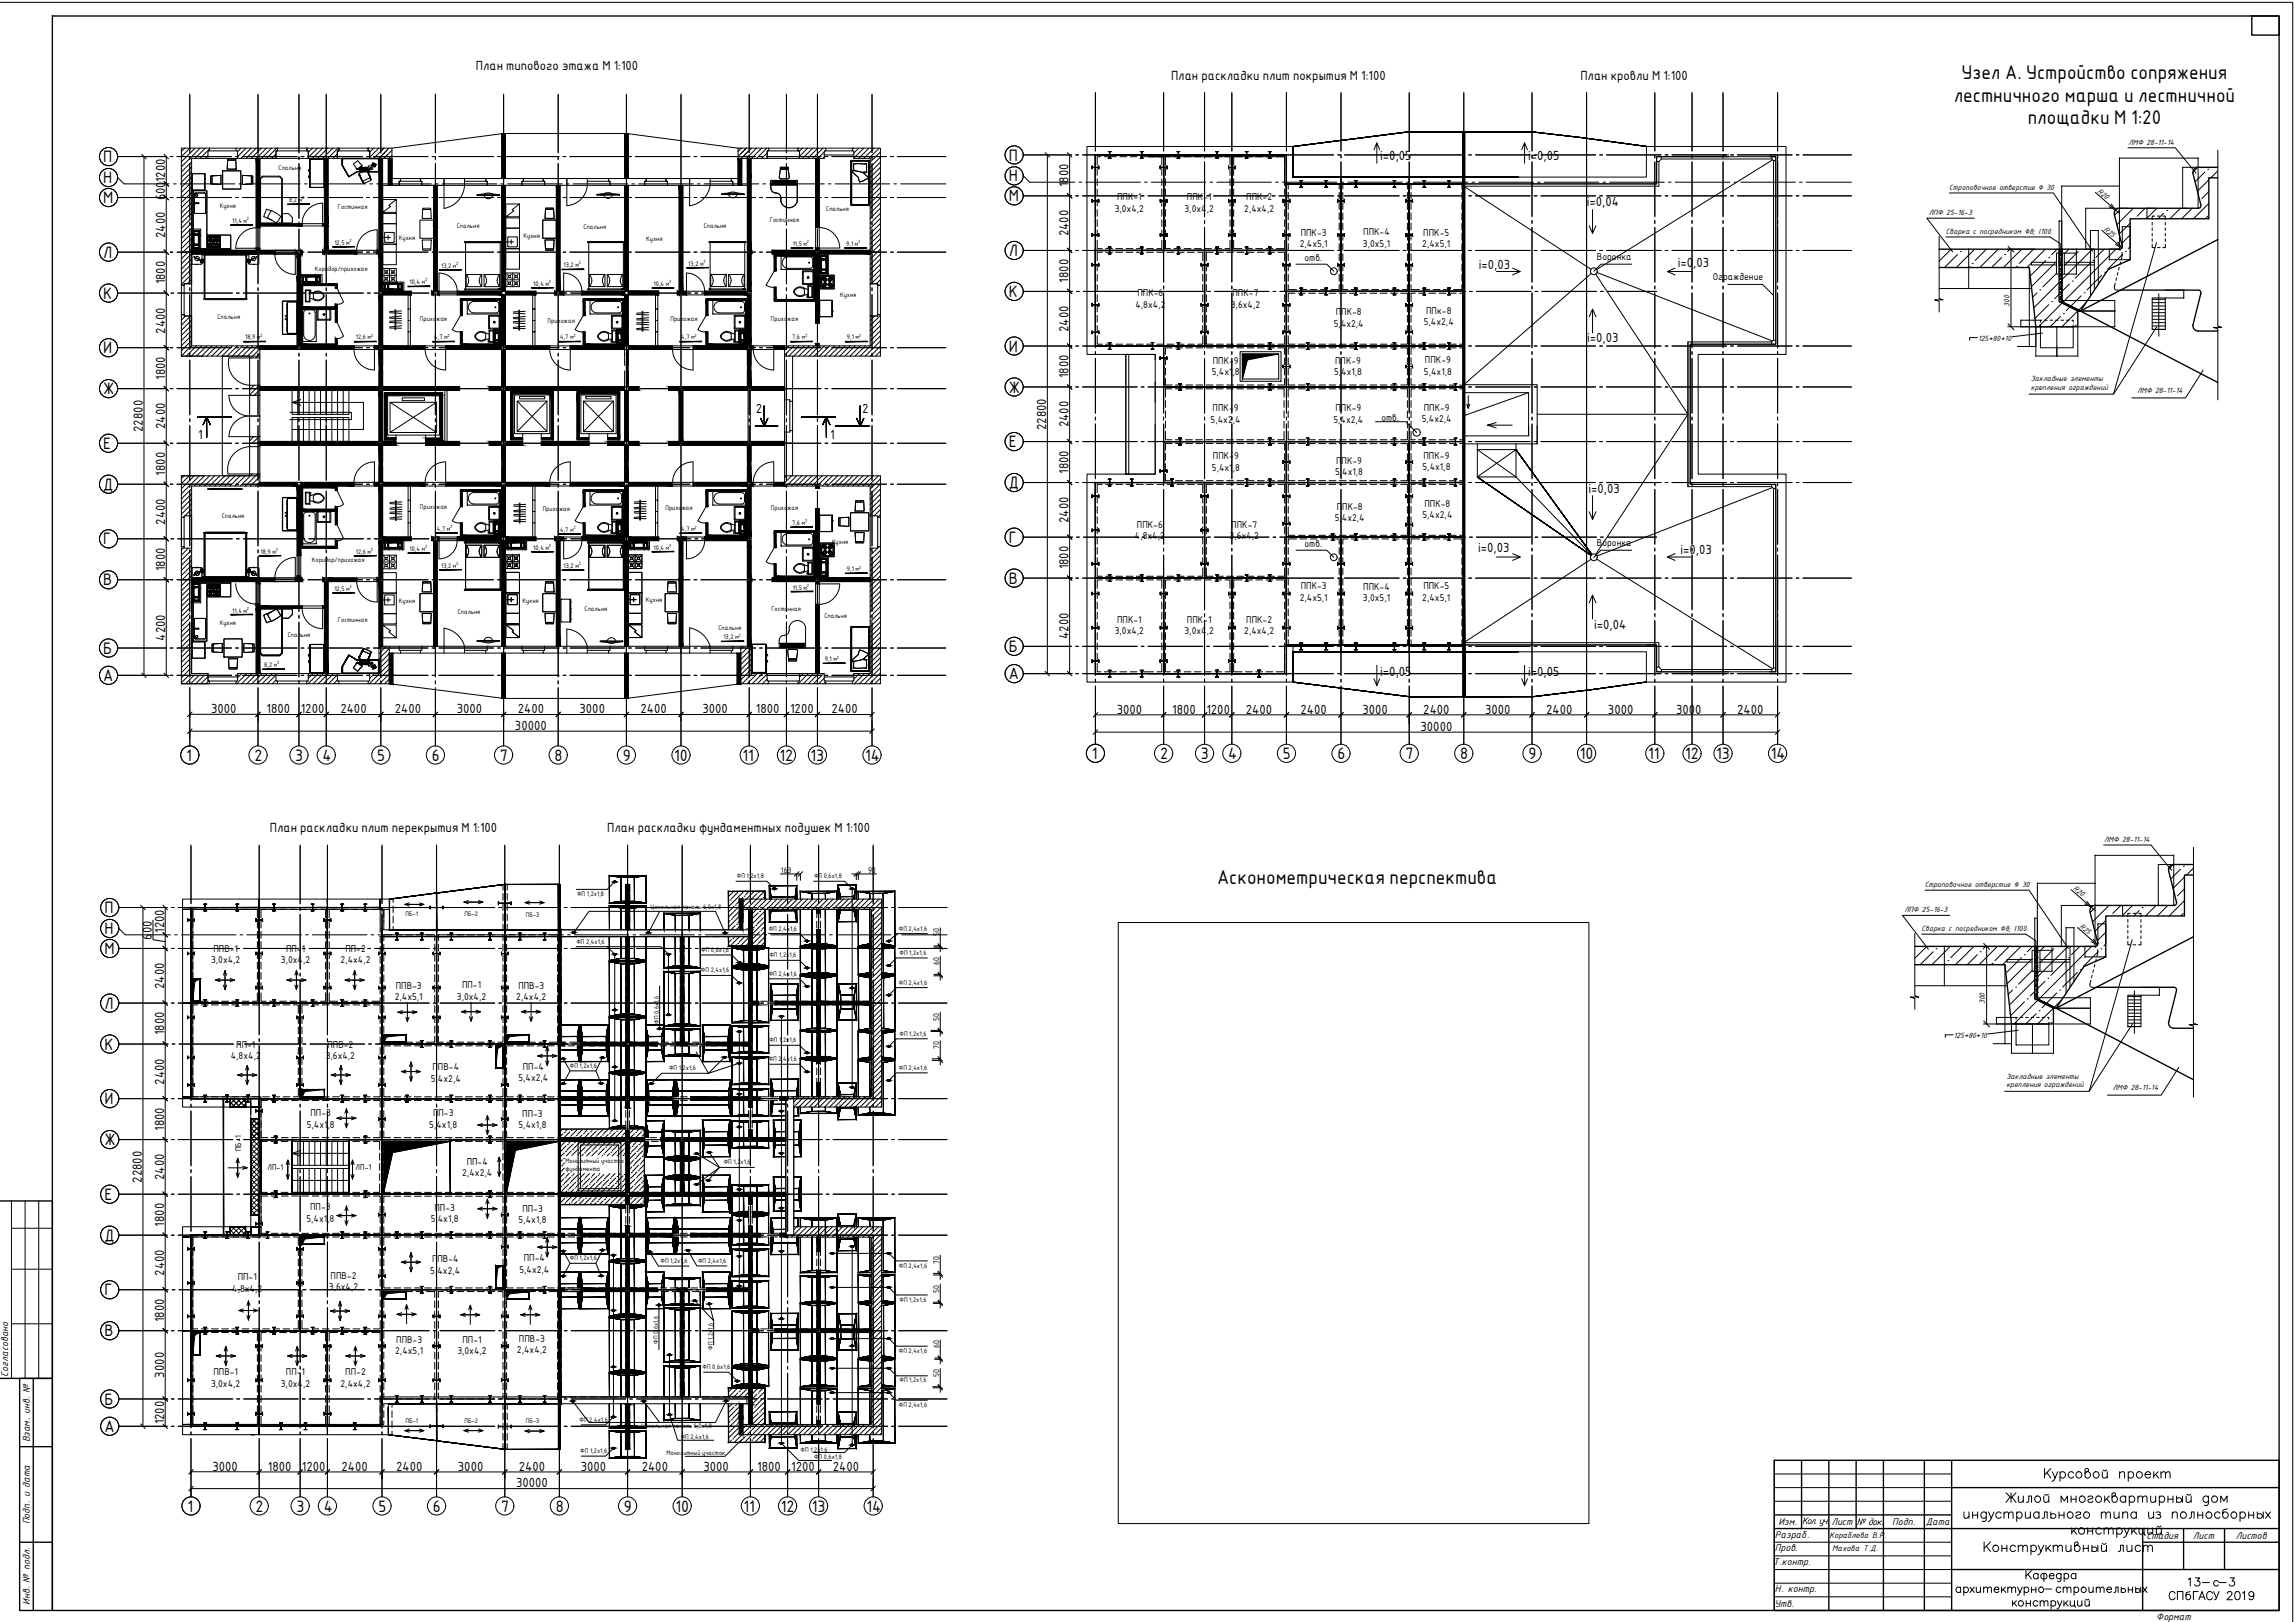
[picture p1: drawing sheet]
<svg xmlns="http://www.w3.org/2000/svg" width="841mm" height="594mm" viewBox="0 0 841 594" stroke-linecap="round" stroke-linejoin="round" font-family="sans-serif">
<defs><g id="words">
<text font-size="8.8" x="726" y="570.8">Конструктивный лист</text>
<text font-size="8.4" x="747.9" y="543.6">Курсовой проект</text>
<g font-size="7">
<text x="718.8" y="28.9">Узел А. Устройство сопряжения</text>
<text x="716" y="37.2">лестничного марша и лестничной</text>
<text x="743.1" y="45.6">площадки М 1:20</text>
<text x="446" y="323.6">Асконометрическая перспектива</text>
</g>
<g font-size="5.8">
<text x="37.9" y="59.4">П</text>
<text x="369.7" y="58.8">П</text>
<text x="37.9" y="67.1">Н</text>
<text x="369.7" y="66.5">Н</text>
<text x="37.9" y="74.4">М</text>
<text x="369.7" y="73.8">М</text>
<text x="37.9" y="94.4">Л</text>
<text x="369.7" y="93.8">Л</text>
<text x="37.9" y="109.4">К</text>
<text x="369.7" y="108.8">К</text>
<text x="37.9" y="129.4">И</text>
<text x="369.7" y="128.8">И</text>
<text x="369.7" y="143.8">Ж</text>
<text x="37.9" y="144.4">Ж</text>
<text x="37.9" y="164.4">Е</text>
<text x="369.7" y="163.8">Е</text>
<text x="37.9" y="179.4">Д</text>
<text x="369.7" y="178.8">Д</text>
<text x="37.9" y="199.4">Г</text>
<text x="369.7" y="198.8">Г</text>
<text x="37.9" y="214.4">В</text>
<text x="369.7" y="213.8">В</text>
<text x="37.9" y="239.4">Б</text>
<text x="369.7" y="238.8">Б</text>
<text x="37.9" y="249.4">А</text>
<text x="369.7" y="248.8">А</text>
<text x="68.2" y="278.6">1</text>
<text x="93.2" y="278.6">2</text>
<text x="108.2" y="278.6">3</text>
<text x="118.2" y="278.6">4</text>
<text x="138.2" y="278.6">5</text>
<text x="158.2" y="278.6">6</text>
<text x="183.2" y="278.6">7</text>
<text x="203.2" y="278.6">8</text>
<text x="228.2" y="278.6">9</text>
<text x="247.1" y="278.6">10</text>
<text x="272.1" y="278.6">11</text>
<text x="285.7" y="278.6">12</text>
<text x="297.1" y="278.6">13</text>
<text x="317.1" y="278.6">14</text>
<text x="400.1" y="278">1</text>
<text x="425.1" y="278">2</text>
<text x="440.1" y="278">3</text>
<text x="450.1" y="278">4</text>
<text x="470.1" y="278">5</text>
<text x="490.1" y="278">6</text>
<text x="515.1" y="278">7</text>
<text x="535.1" y="278">8</text>
<text x="560.1" y="278">9</text>
<text x="578.9" y="278">10</text>
<text x="603.9" y="278">11</text>
<text x="617.6" y="278">12</text>
<text x="628.9" y="278">13</text>
<text x="648.9" y="278">14</text>
<text x="38.3" y="334.4">П</text>
<text x="38.3" y="342.1">Н</text>
<text x="38.3" y="349.4">М</text>
<text x="38.3" y="369.4">Л</text>
<text x="38.3" y="384.4">К</text>
<text x="38.3" y="404.4">И</text>
<text x="38.3" y="419.4">Ж</text>
<text x="38.3" y="439.4">Е</text>
<text x="38.3" y="454.4">Д</text>
<text x="38.3" y="474.4">Г</text>
<text x="38.3" y="489.4">В</text>
<text x="38.3" y="514.4">Б</text>
<text x="38.3" y="524.4">А</text>
<text x="68.7" y="553.6">1</text>
<text x="93.7" y="553.6">2</text>
<text x="108.7" y="553.6">3</text>
<text x="118.7" y="553.6">4</text>
<text x="138.7" y="553.6">5</text>
<text x="158.7" y="553.6">6</text>
<text x="183.6" y="553.6">7</text>
<text x="203.7" y="553.6">8</text>
<text x="228.7" y="553.6">9</text>
<text x="247.5" y="553.6">10</text>
<text x="272.5" y="553.6">11</text>
<text x="286.1" y="553.6">12</text>
<text x="297.5" y="553.6">13</text>
<text x="317.5" y="553.6">14</text>
</g>
<g font-size="4.7">
<text x="174.4" y="25.5">План типового этажа М 1:100</text>
<text x="429.1" y="29.2">План раскладки плит покрытия М 1:100</text>
<text x="579.1" y="29.2">План кровли М 1:100</text>
<text x="505.8" y="58.5">i=0,05</text>
<text x="560" y="58.5">i=0,05</text>
<text x="60.5" y="66.7" transform="rotate(-90 60.5 66.7)">1200</text>
<text x="391.6" y="68.6" transform="rotate(-90 391.6 68.6)">1800</text>
<text x="60.5" y="73.3" transform="rotate(-90 60.5 73.3)">600</text>
<text x="581.5" y="75.4">i=0,04</text>
<text x="60.5" y="87.2" transform="rotate(-90 60.5 87.2)">2400</text>
<text x="391.6" y="86.6" transform="rotate(-90 391.6 86.6)">2400</text>
<text x="541.9" y="98.4">i=0,03</text>
<text x="614.8" y="97.8">i=0,03</text>
<text x="60.5" y="104.2" transform="rotate(-90 60.5 104.2)">1800</text>
<text x="391.6" y="103.6" transform="rotate(-90 391.6 103.6)">1800</text>
<text x="60.5" y="122.2" transform="rotate(-90 60.5 122.2)">2400</text>
<text x="391.6" y="121.6" transform="rotate(-90 391.6 121.6)">2400</text>
<text x="581.6" y="125.1">i=0,03</text>
<text x="60.5" y="139.2" transform="rotate(-90 60.5 139.2)">1800</text>
<text x="391.6" y="138.6" transform="rotate(-90 391.6 138.6)">1800</text>
<text x="277" y="151.4">2</text>
<text x="316" y="151.4">2</text>
<text x="52.3" y="158.2" transform="rotate(-90 52.3 158.2)">22800</text>
<text x="60.5" y="157.2" transform="rotate(-90 60.5 157.2)">2400</text>
<text x="72.7" y="160.8">1</text>
<text x="304.2" y="160.8">1</text>
<text x="383.4" y="157.6" transform="rotate(-90 383.4 157.6)">22800</text>
<text x="391.6" y="156.6" transform="rotate(-90 391.6 156.6)">2400</text>
<text x="391.6" y="173.6" transform="rotate(-90 391.6 173.6)">1800</text>
<text x="60.5" y="174.2" transform="rotate(-90 60.5 174.2)">1800</text>
<text x="582.1" y="180.6">i=0,03</text>
<text x="391.6" y="191.6" transform="rotate(-90 391.6 191.6)">2400</text>
<text x="60.5" y="192.2" transform="rotate(-90 60.5 192.2)">2400</text>
<text x="541.6" y="202.2">i=0,03</text>
<text x="615.8" y="203">i=0,03</text>
<text x="60.5" y="209.2" transform="rotate(-90 60.5 209.2)">1800</text>
<text x="391.6" y="208.6" transform="rotate(-90 391.6 208.6)">1800</text>
<text x="584.2" y="230.3">i=0,04</text>
<text x="60.5" y="234.7" transform="rotate(-90 60.5 234.7)">4200</text>
<text x="391.6" y="234.1" transform="rotate(-90 391.6 234.1)">4200</text>
<text x="505.8" y="247.6">i=0,05</text>
<text x="560" y="247.6">i=0,05</text>
<text x="77.4" y="261.2">3000</text>
<text x="97.7" y="261.3">1800</text>
<text x="110.2" y="261.3">1200</text>
<text x="124.7" y="261.3">2400</text>
<text x="144.7" y="261.3">2400</text>
<text x="167.4" y="261.3">3000</text>
<text x="189.7" y="261.3">2400</text>
<text x="212.4" y="261.3">3000</text>
<text x="234.7" y="261.3">2400</text>
<text x="257.4" y="261.3">3000</text>
<text x="277" y="261.3">1800</text>
<text x="289.5" y="261.3">1200</text>
<text x="304.7" y="261.3">2400</text>
<text x="409.3" y="261.4">3000</text>
<text x="429.6" y="261.4">1800</text>
<text x="442.1" y="261.4">1200</text>
<text x="456.6" y="261.4">2400</text>
<text x="476.6" y="261.4">2400</text>
<text x="499.3" y="261.4">3000</text>
<text x="521.6" y="261.4">2400</text>
<text x="544.3" y="261.4">3000</text>
<text x="566.6" y="261.4">2400</text>
<text x="589.3" y="261.4">3000</text>
<text x="614.3" y="261.4">3000</text>
<text x="636.6" y="261.4">2400</text>
<text x="188.7" y="267.4">30000</text>
<text x="520.6" y="267.7">30000</text>
<text x="98.9" y="304.9">План раскладки плит перекрытия М 1:100</text>
<text x="222.5" y="304.9">План раскладки фундаментных подушек М 1:100</text>
<text x="60.1" y="341.7" transform="rotate(-90 60.1 341.7)">1200</text>
<text x="55.6" y="344.1" transform="rotate(-90 55.6 344.1)">600</text>
<text x="60.1" y="362.2" transform="rotate(-90 60.1 362.2)">2400</text>
<text x="60.1" y="379.2" transform="rotate(-90 60.1 379.2)">1800</text>
<text x="60.1" y="397.2" transform="rotate(-90 60.1 397.2)">2400</text>
<text x="60.1" y="414.2" transform="rotate(-90 60.1 414.2)">1800</text>
<text x="52" y="433.2" transform="rotate(-90 52 433.2)">22800</text>
<text x="60.1" y="432.2" transform="rotate(-90 60.1 432.2)">2400</text>
<text x="60.1" y="449.2" transform="rotate(-90 60.1 449.2)">1800</text>
<text x="60.1" y="467.2" transform="rotate(-90 60.1 467.2)">2400</text>
<text x="60.1" y="484.2" transform="rotate(-90 60.1 484.2)">1800</text>
<text x="60.1" y="504.6" transform="rotate(-90 60.1 504.6)">3000</text>
<text x="60.1" y="521.7" transform="rotate(-90 60.1 521.7)">1200</text>
<text x="77.8" y="538.6">3000</text>
<text x="98.2" y="538.7">1800</text>
<text x="110.7" y="538.7">1200</text>
<text x="125.2" y="538.7">2400</text>
<text x="145.2" y="538.7">2400</text>
<text x="167.8" y="538.7">3000</text>
<text x="190.2" y="538.7">2400</text>
<text x="212.8" y="538.7">3000</text>
<text x="235.2" y="538.7">2400</text>
<text x="257.8" y="538.7">3000</text>
<text x="277.5" y="538.7">1800</text>
<text x="290" y="538.7">1200</text>
<text x="305.2" y="538.7">2400</text>
<text x="189.2" y="544.8">30000</text>
</g>
<g font-size="3.9">
<text x="2.9" y="504.3" transform="rotate(-90 2.9 504.3)">Согласовано</text>
<text x="10.9" y="528.3" transform="rotate(-90 10.9 528.3)">Взам. инв. №</text>
<text x="10.9" y="558.3" transform="rotate(-90 10.9 558.3)">Подп. и дата</text>
<text x="650.4" y="563.2">Разраб.</text>
<text x="651.8" y="558.6">Изм.</text>
<text x="660.3" y="558.2">Кол. уч.</text>
<text x="671.1" y="558.6">Лист</text>
<text x="680.4" y="558.6">№ док.</text>
<text x="693.5" y="558.6">Подп.</text>
<text x="705.7" y="558.4">Дата</text>
<text x="786.6" y="563.6">Стадия</text>
<text x="803.6" y="563.6">Лист</text>
<text x="819.3" y="563.6">Листов</text>
<text x="650.4" y="568.2">Пров.</text>
<text x="649.8" y="573.2">Т.контр.</text>
<text x="10.9" y="587.9" transform="rotate(-90 10.9 587.9)">Инв. № подл.</text>
<text x="650.4" y="583.2">Н. контр.</text>
<text x="650.2" y="588.6">Утв.</text>
<text x="790.2" y="593.4">Формат</text>
</g>
<g font-size="3.5">
<text x="408.5" y="77.5">3,0х4,2</text>
<text x="409.4" y="73.3">ППК-1</text>
<text x="434.1" y="77.5">3,0х4,2</text>
<text x="435" y="73.3">ППК-1</text>
<text x="456" y="77.5">2,4х4,2</text>
<text x="456.7" y="73.3">ППК-2</text>
<text x="476.7" y="86.3">ППК-3</text>
<text x="499.6" y="86.1">ППК-4</text>
<text x="521.6" y="86.3">ППК-5</text>
<text x="476.3" y="90.5">2,4х5,1</text>
<text x="478" y="95.6">отв.</text>
<text x="499.4" y="90.3">3,0х5,1</text>
<text x="521.2" y="90.5">2,4х5,1</text>
<text x="585.2" y="95.2">Воронка</text>
<text x="627.7" y="102.6">Ограждение</text>
<text x="416.1" y="112.7">4,8х4,2</text>
<text x="416.8" y="108.6">ППК-6</text>
<text x="451.1" y="112.7">3,6х4,2</text>
<text x="451.7" y="108.5">ППК-7</text>
<text x="488.8" y="119.6">5,4х2,4</text>
<text x="489.5" y="115.5">ППК-8</text>
<text x="521.8" y="119.2">5,4х2,4</text>
<text x="522.6" y="115">ППк-8</text>
<text x="444.1" y="137.5">5,4х1,8</text>
<text x="444.4" y="133.3">ППК-9</text>
<text x="488.9" y="137.4">5,4х1,8</text>
<text x="489.3" y="133.2">ППК-9</text>
<text x="521.8" y="137.2">5,4х1,8</text>
<text x="522.2" y="133.1">ППК-9</text>
<text x="443.6" y="154.9">5,4х2,4</text>
<text x="444.4" y="150.7">ППК-9</text>
<text x="488.6" y="154.8">5,4х2,4</text>
<text x="489.4" y="150.6">ППК-9</text>
<text x="506.2" y="154.2">отв.</text>
<text x="521" y="154.6">5,4х2,4</text>
<text x="521.8" y="150.4">ППК-9</text>
<text x="444.1" y="172.4">5,4х1,8</text>
<text x="444.5" y="168.2">ППК-9</text>
<text x="489.6" y="169.8">ППК-9</text>
<text x="521.3" y="172.3">5,4х1,8</text>
<text x="521.7" y="168.2">ППК-9</text>
<text x="489.3" y="174">5,4х1,8</text>
<text x="522" y="185.6">ППК-8</text>
<text x="489.1" y="190.8">5,4х2,4</text>
<text x="489.9" y="186.6">ППК-8</text>
<text x="521.3" y="189.8">5,4х2,4</text>
<text x="415.9" y="197.6">4,8х4,2</text>
<text x="416.6" y="193.4">ППК-6</text>
<text x="450.6" y="197.6">3,6х4,2</text>
<text x="451.2" y="193.4">ППК-7</text>
<text x="478" y="200.3">отв.</text>
<text x="585.2" y="200">Воронка</text>
<text x="476.7" y="215.8">ППК-3</text>
<text x="499.6" y="216">ППК-4</text>
<text x="521.6" y="215.8">ППК-5</text>
<text x="476.3" y="220">2,4х5,1</text>
<text x="499.5" y="220.1">3,0х5,1</text>
<text x="521.2" y="220">2,4х5,1</text>
<text x="408.5" y="232.2">3,0х4,2</text>
<text x="409.4" y="228.1">ППК-1</text>
<text x="434.1" y="232.2">3,0х4,2</text>
<text x="435" y="228.1">ППК-1</text>
<text x="456" y="232.2">2,4х4,2</text>
<text x="456.7" y="228.1">ППК-2</text>
<text x="77.4" y="352.9">3,0х4,2</text>
<text x="78.2" y="348.7">ППВ-1</text>
<text x="102.9" y="352.9">3,0х4,2</text>
<text x="104.8" y="348.7">ПП-1</text>
<text x="124.8" y="352.9">2,4х4,2</text>
<text x="126.6" y="348.7">ПП-2</text>
<text x="145" y="362.2">ППВ-3</text>
<text x="169.3" y="362">ПП-1</text>
<text x="190" y="362.2">ППВ-3</text>
<text x="144.7" y="366.3">2,4х5,1</text>
<text x="167.4" y="366.2">3,0х4,2</text>
<text x="189.2" y="366.3">2,4х4,2</text>
<text x="86.6" y="383.8">ПП-1</text>
<text x="120" y="383.7">ППВ-2</text>
<text x="84.6" y="387.9">4,8х4,2</text>
<text x="119.4" y="387.9">3,6х4,2</text>
<text x="158.5" y="392">ППВ-4</text>
<text x="190" y="396">5,4х2,4</text>
<text x="191.6" y="391.8">ПП-4</text>
<text x="157.9" y="396.2">5,4х2,4</text>
<text x="112.4" y="413.1">5,4х1,8</text>
<text x="113.8" y="408.9">ПП-3</text>
<text x="157.3" y="413.1">5,4х1,8</text>
<text x="158.7" y="408.9">ПП-3</text>
<text x="190" y="413.2">5,4х1,8</text>
<text x="191.4" y="409">ПП-3</text>
<text x="169.4" y="430.8">2,4х2,4</text>
<text x="171" y="426.6">ПП-4</text>
<text x="113.7" y="443.3">ПП-3</text>
<text x="159.2" y="443.5">ПП-3</text>
<text x="191.4" y="443.8">ПП-3</text>
<text x="112.3" y="447.5">5,4х1,8</text>
<text x="157.8" y="447.6">5,4х1,8</text>
<text x="190" y="447.9">5,4х1,8</text>
<text x="192" y="461.9">ПП-4</text>
<text x="157.7" y="466.4">5,4х2,4</text>
<text x="158.3" y="462.3">ППВ-4</text>
<text x="190.3" y="466.1">5,4х2,4</text>
<text x="85.1" y="473.1">4,8х4,2</text>
<text x="87.1" y="469">ПП-1</text>
<text x="120.5" y="472.5">3,6х4,2</text>
<text x="121.2" y="468.4">ППВ-2</text>
<text x="145.2" y="491.8">ППВ-3</text>
<text x="169.5" y="491.9">ПП-1</text>
<text x="190.2" y="491.5">ППВ-3</text>
<text x="144.8" y="495.9">2,4х5,1</text>
<text x="167.6" y="496.1">3,0х4,2</text>
<text x="189.4" y="495.7">2,4х4,2</text>
<text x="78.2" y="503.8">ППВ-1</text>
<text x="104.8" y="503.8">ПП-1</text>
<text x="126.5" y="503.8">ПП-2</text>
<text x="77.3" y="508">3,0х4,2</text>
<text x="102.9" y="508">3,0х4,2</text>
<text x="124.8" y="508">2,4х4,2</text>
</g>
<g font-size="3.3">
<text x="670.4" y="563.4">Кораблева В.Р</text>
<text x="690.5" y="563.4">.</text>
<text x="671.4" y="568.3">Махова Т.Д.</text>
</g>
<g font-size="3">
<text x="780" y="53.2">ЛМФ 28-11-14</text>
<text x="714.3" y="69.5">Строповочное отверстие ∅ 30</text>
<text x="768.6" y="70.3" transform="rotate(41 768.6 70.3)">R20</text>
<text x="706.9" y="78.6">ЛПФ 25-16-3</text>
<text x="713.1" y="85.6">Сварка с посредником ∅8; l100</text>
<text x="770.9" y="84.1" transform="rotate(41 770.9 84.1)">R25</text>
<text x="736.3" y="112.4" transform="rotate(-90 736.3 112.4)">300</text>
<text x="724.9" y="124.9">125*80*10</text>
<text x="744.2" y="139.7">Закладные элементы</text>
<text x="744.2" y="142.9">крепления ограждений</text>
<text x="783.2" y="143.9">ЛМФ 28-11-14</text>
<text x="771.1" y="308.6">ЛМФ 28-11-14</text>
<text x="286.2" y="319.7">163</text>
<text x="318.1" y="319.7">90</text>
<text x="705.4" y="324.9">Строповочное отверстие ∅ 30</text>
<text x="759.6" y="325.6" transform="rotate(41 759.6 325.6)">R20</text>
<text x="697.9" y="334">ЛПФ 25-16-3</text>
<text x="704.1" y="341">Сварка с посредником ∅8; l100</text>
<text x="761.9" y="339.5" transform="rotate(41 761.9 339.5)">R25</text>
<text x="344.1" y="342.9" transform="rotate(-90 344.1 342.9)">50</text>
<text x="344.1" y="353.3" transform="rotate(-90 344.1 353.3)">60</text>
<text x="727.4" y="367.8" transform="rotate(-90 727.4 367.8)">300</text>
<text x="344.1" y="373.8" transform="rotate(-90 344.1 373.8)">50</text>
<text x="716" y="380.3">125*80*10</text>
<text x="344.1" y="384.3" transform="rotate(-90 344.1 384.3)">70</text>
<text x="735.3" y="395.1">Закладные элементы</text>
<text x="735.3" y="398.3">крепления ограждений</text>
<text x="774.2" y="399.3">ЛМФ 28-11-14</text>
<text x="344.1" y="462.8" transform="rotate(-90 344.1 462.8)">70</text>
<text x="344.1" y="473.4" transform="rotate(-90 344.1 473.4)">50</text>
<text x="344.1" y="493.8" transform="rotate(-90 344.1 493.8)">60</text>
<text x="344.1" y="504.3" transform="rotate(-90 344.1 504.3)">50</text>
</g>
<g font-size="2.9">
<text x="88.3" y="421.6" transform="rotate(-90 88.3 421.6)">ПБ-1</text>
<text x="98" y="428.4">ЛП-1</text>
<text x="130.3" y="428.7">ЛП-1</text>
</g>
<g font-size="2.3">
<text x="102.1" y="62.1">Спальня</text>
<text x="80.5" y="76">Кухня</text>
<text x="106" y="74">8,2 м</text>
<text x="123.9" y="76.5">Гостинная</text>
<text x="302.8" y="77.4">Спальня</text>
<text x="85.1" y="81.6">11,4 м</text>
<text x="167.4" y="83.6">Спальня</text>
<text x="213.9" y="83.9">Спальня</text>
<text x="257.9" y="83.7">Спальня</text>
<text x="282.1" y="81.4">Гостинная</text>
<text x="122.5" y="89.6">12,5 м</text>
<text x="146.2" y="87.8">Кухня</text>
<text x="191.9" y="87">Кухня</text>
<text x="236.8" y="88.3">Кухня</text>
<text x="290.5" y="90.1">11,5 м</text>
<text x="310.1" y="90">9,1 м</text>
<text x="115.4" y="99.4">Коридор/прихожая</text>
<text x="161.6" y="98.1">13,2 м</text>
<text x="206.5" y="97.9">13,2 м</text>
<text x="252.2" y="97.3">13,2 м</text>
<text x="150.1" y="104.1">10,4 м</text>
<text x="195.4" y="104.6">10,4 м</text>
<text x="239.5" y="104.7">10,4 м</text>
<text x="307.9" y="108.7">Кухня</text>
<text x="79.7" y="117">Спальня</text>
<text x="153.9" y="117.5">Прихожая</text>
<text x="200.7" y="118.5">Прихожая</text>
<text x="245.7" y="117.5">Прихожая</text>
<text x="282.5" y="117.5">Прихожая</text>
<text x="89.8" y="124.3">18,9 м</text>
<text x="130.4" y="124.3">12,6 м</text>
<text x="159.1" y="124.3">4,7 м</text>
<text x="205.2" y="124.3">4,7 м</text>
<text x="249.7" y="124.3">4,7 м</text>
<text x="290.3" y="124.3">7,6 м</text>
<text x="310.4" y="124.3">9,1 м</text>
<text x="81.3" y="189.6">Спальня</text>
<text x="153.9" y="186.4">Прихожая</text>
<text x="198.9" y="187.1">Прихожая</text>
<text x="243.9" y="186.6">Прихожая</text>
<text x="282.5" y="186.9">Прихожая</text>
<text x="160.1" y="194.6">4,7 м</text>
<text x="205.2" y="194.9">4,7 м</text>
<text x="249.7" y="194.6">4,7 м</text>
<text x="290.3" y="192.4">7,6 м</text>
<text x="95.5" y="202.8">18,9 м</text>
<text x="130.4" y="202.9">12,6 м</text>
<text x="150.1" y="201.9">10,4 м</text>
<text x="195.4" y="201.4">10,4 м</text>
<text x="239.5" y="201.3">10,4 м</text>
<text x="304.9" y="199.3">Кухня</text>
<text x="114.3" y="205.8">Коридор/прихожая</text>
<text x="161.6" y="208">13,2 м</text>
<text x="206.5" y="208.1">13,2 м</text>
<text x="310.4" y="209.3">9,1 м</text>
<text x="290.5" y="216">11,5 м</text>
<text x="122.5" y="216.4">12,5 м</text>
<text x="146.2" y="220.9">Кухня</text>
<text x="191.5" y="220.9">Кухня</text>
<text x="236.7" y="220.6">Кухня</text>
<text x="85.1" y="224.4">11,4 м</text>
<text x="123.9" y="227.8">Гостинная</text>
<text x="167.7" y="224.9">Спальня</text>
<text x="214.2" y="223.7">Спальня</text>
<text x="282.7" y="224">Гостинная</text>
<text x="302.1" y="226.4">Спальня</text>
<text x="80.5" y="228.8">Кухня</text>
<text x="105.4" y="233.3">Спальня</text>
<text x="263.3" y="230.6">Спальня</text>
<text x="265.1" y="234.2">13,2 м</text>
<text x="96.8" y="244.4">8,2 м</text>
<text x="302.3" y="242.2">9,1 м</text>
<text x="270" y="321.7">ФП 1,2х1,8</text>
<text x="298.3" y="321.7">ФП 0,6х1,8</text>
<text x="211.5" y="328.2">ФП 1,2х1,8</text>
<text x="148.6" y="335.5">ПБ-1</text>
<text x="170.2" y="335.4">ПБ-2</text>
<text x="192.7" y="335.9">ПБ-3</text>
<text x="238.3" y="333.1">Цокольная панель 6,0х1,8</text>
<text x="281.7" y="340.8">ФП 2,4х1,6</text>
<text x="329.4" y="340.9">ФП 2,4х1,6</text>
<text x="211.2" y="345.6">ФП 2,4х1,6</text>
<text x="257" y="348.7">ФП 0,6х1,6</text>
<text x="282" y="350.6">ФП 1,2х</text>
<text x="289.3" y="350.6">1,6</text>
<text x="329.6" y="349.8">ФП 1,2х1,6</text>
<text x="256.9" y="356.2">ФП 2,4х1,6</text>
<text x="281.7" y="357.4">ФП 2,4х1,6</text>
<text x="329.4" y="360.6">ФП 2,4х1,6</text>
<text x="241.4" y="367.4" transform="rotate(-90 241.4 367.4)">1,6</text>
<text x="241.4" y="375" transform="rotate(-90 241.4 375)">ФП 0,6х</text>
<text x="282" y="381.7">ФП 1,2х1,6</text>
<text x="329.6" y="379.4">ФП 1,2х1,6</text>
<text x="281.7" y="388.7">ФП 2,4х1,6</text>
<text x="208.8" y="391.1">ФП 1,2х1,6</text>
<text x="245.2" y="392">ФП 1,2х1,6</text>
<text x="329.4" y="391.9">ФП 2,4х1,6</text>
<text x="207.2" y="426.1">Монолитный участок</text>
<text x="207.2" y="428.9">фундамента</text>
<text x="265.2" y="426.5">ФП 1,2</text>
<text x="271.4" y="426.5">х1,6</text>
<text x="208.8" y="461.6">ФП 1,2х1,6</text>
<text x="242" y="462.6">ФП 1,2х1,6</text>
<text x="255.8" y="462.6">ФП 2,4х1,6</text>
<text x="329.4" y="464.3">ФП 2,4х1,6</text>
<text x="329.6" y="476.7">ФП 1,2х1,6</text>
<text x="261.2" y="487" transform="rotate(-90 261.2 487)">1,6</text>
<text x="241.1" y="492.2" transform="rotate(-90 241.1 492.2)">ФП 0,6х1,6</text>
<text x="261.2" y="494.4" transform="rotate(-90 261.2 494.4)">ФП 1,2х</text>
<text x="329.4" y="495.5">ФП 2,4х1,6</text>
<text x="257.4" y="501.5">ФП 0,6х1,6</text>
<text x="329.6" y="506.3">ФП 1,2х1,6</text>
<text x="329.4" y="515.3">ФП 2,4х1,6</text>
<text x="148.6" y="521.1">ПБ-1</text>
<text x="170.2" y="521.2">ПБ-2</text>
<text x="192.7" y="521.1">ПБ-3</text>
<text x="212.4" y="520.8">ФП 2,4х1,6</text>
<text x="234.9" y="523.1">Цокольная панель 6,0х1,8</text>
<text x="249.4" y="527.1">ФП 2,4х1,6</text>
<text x="212.6" y="532.2">ФП 1,2х1,6</text>
<text x="244.2" y="532.9">Монолитный участок</text>
<text x="293.4" y="531.7">ФП 1,2х1,6</text>
<text x="298.3" y="534.4">ФП 0,6х1,8</text>
</g>
<g font-size="1.6">
<text x="110.7" y="73">2</text>
<text x="90.5" y="80.6">2</text>
<text x="128.1" y="88.6">2</text>
<text x="295.7" y="89">2</text>
<text x="314.5" y="89">2</text>
<text x="167.2" y="97">2</text>
<text x="212.1" y="96.9">2</text>
<text x="257.8" y="96.2">2</text>
<text x="155.8" y="103.1">2</text>
<text x="201.1" y="103.6">2</text>
<text x="245.2" y="103.7">2</text>
<text x="95.4" y="123.3">2</text>
<text x="135.9" y="123.3">2</text>
<text x="164" y="123.3">2</text>
<text x="210.1" y="123.3">2</text>
<text x="254.5" y="123.3">2</text>
<text x="295" y="123.3">2</text>
<text x="314.7" y="123.3">2</text>
<text x="295" y="191.4">2</text>
<text x="165" y="193.5">2</text>
<text x="210.1" y="193.9">2</text>
<text x="254.5" y="193.6">2</text>
<text x="101" y="201.8">2</text>
<text x="135.9" y="201.8">2</text>
<text x="155.8" y="200.9">2</text>
<text x="201.1" y="200.4">2</text>
<text x="245.2" y="200.3">2</text>
<text x="167.2" y="206.9">2</text>
<text x="212.1" y="207.1">2</text>
<text x="314.7" y="208.2">2</text>
<text x="128.1" y="215.4">2</text>
<text x="295.7" y="214.9">2</text>
<text x="90.5" y="223.4">2</text>
<text x="270.6" y="233.2">2</text>
<text x="101.5" y="243.4">2</text>
<text x="306.7" y="241.2">2</text>
</g>
</g></defs>
<g fill="none" stroke="#000" stroke-width=".37">
<path d="M106.2 151h22.6v2.7h-22.6M107 152.9h20.9v8.8h-20.9zM107 143h20.9v8.8h-20.9zM109.1 143v8.8M109.1 152.9v8.8M110.2 148.4l-3.2-1h26.2v9.9h-26.2M110.2 146.3l-3.2 1.1M111.2 143v8.8M111.2 152.9v8.8M113.3 143v8.8M113.3 152.9v8.8M115.4 143v8.8"/>
<path d="M115.4 152.9v8.8M117.4 143v8.8M117.4 152.9v8.8M119.5 143v8.8M119.5 152.9v8.8M121.6 143v8.8M121.6 152.9v8.8M123.7 143v8.8M123.7 152.9v8.8M125.8 143v8.8M125.8 152.9v8.8M140.9 143.8h21.3v17.5h-6.2v-.8h5.4v-15.8h-19.7v15.6h3.4v.9h-4.2z"/>
<path d="M191.5 160.3h-3.6v-16h14v16h-3.5M191.5 161.1h-4.4v-17.7h15.7v17.7h-4.4M215.9 161.1h-4.5v-17.7h15.7v17.7h-4.4M215.9 160.3h-3.6v-16h14v16h-3.6M107 418.1h20.9v8.7h-20.9zM109.1 418.1v8.7M111.2 418.1v8.7M113.3 418.1v8.7M115.4 418.1v8.7M117.5 418.1v8.7M119.5 418.1v8.7M121.6 418.1v8.7"/>
<path d="M123.7 418.1v8.7M125.8 418.1v8.7M211.9 418.5h15.6v17.7h-15.6zM212.7 419.3h14v16h-14zM107 428h20.9v8.7h-20.9zM107 432.3h20.9M109.1 428v8.7M110.2 421.4l-3.2 1M111.2 428v8.7M113.3 428v8.7M115.4 428v8.7M117.5 428v8.7"/>
<path d="M119.5 428v8.7M121.6 428v8.7M123.7 428v8.7M125.8 428v8.7M127.9 422.4h-20.9l3.2 1.1"/>
</g>
<g fill="#000" stroke="#000" stroke-width=".37">
<path d="M183.9 49l.7-.1zM229.6 48.9l.6 .1zM228.9 105.3h1.3v1.3zM230.2 106.6l11.2 .1zM138.9 128.1h.7v13.6zM139.6 128h.6v13.7zM183.9 128h.7v13.7zM183.9 128h.7zM184.6 128h.6zM229.6 128h.6v13.6zM95.2 141.7h43.7zM140.2 141.7h28.2z"/>
<path d="M179.3 143h4.6zM180.8 141.7h3.1zM183.9 143h1.3zM185.2 141.7l43.7-.1zM228.9 143h1.3zM230.2 141.6h3.9zM245 141.6h3.9zM250.2 141.6h23.7zM273.9 141.6h.7zM274.6 141.6h.6zM275.2 141.6h12.3zM95.2 161.7h43.7v1.3z"/>
<path d="M139.6 163h.6zM140.2 161.7h4.9v1.3zM156 161.7h12.4v1.3zM179.3 161.7h4.6v1.3zM183.9 163.1h.7zM184.6 163.1h.6zM185.2 161.7h6.3v1.3zM198.4 161.7h17.5v1.3zM185.2 176.7h16.3zM222.7 161.7h6.2v1.4zM209 176.7h19.9zM228.9 163.1h.7z"/>
<path d="M229.6 163.1h.6zM230.2 161.7h3.9v1.4zM245 161.7h3.9v1.4zM250.2 161.7h23.7v1.4zM273.9 163.1h.7zM274.6 163.1h.6zM142.6 250.4l1.4 .2zM183.9 255.7l.7 .1zM229.6 255.7h.6zM270.1 250.4h1.4z"/>
<path d="M93.9 58l1.3 25.4v-25.4zM93.9 58l1.3 25.4h-1.3z"/>
<path d="M118.9 58l1.3 23.9v-23.9zM118.9 58l1.3 23.9h-1.3z"/>
<path d="M138.9 58l1.3 33.7v-33.7zM138.9 58l1.3 33.7h-1.3z"/>
<path d="M142.3 58l1.3 9.9v-9.9zM142.3 58l1.3 9.9h-1.3z"/>
<path d="M183.9 49h.7zM183.9 49h.7z"/>
<path d="M183.9 49l.7 8.3v-8.3zM183.9 49l.7 8.3h-.7z"/>
<path d="M183.9 57.3l.7 8.1v-8.1zM183.9 57.3l.7 8.1h-.7z"/>
<path d="M184.6 48.9l.6 .1zM184.6 48.9l.6 .1z"/>
<path d="M184.6 49h.6zM184.6 49h.6z"/>
<path d="M184.6 49l.6 8.3v-8.3zM184.6 49l.6 8.3h-.6z"/>
<path d="M184.6 57.3l.6 8.1v-8.1zM184.6 57.3l.6 8.1h-.6z"/>
<path d="M228.9 48.9l.7 .1zM228.9 48.9l.7 .1z"/>
<path d="M228.9 49h.7zM228.9 49h.7z"/>
<path d="M228.9 49l.7 8.3v-8.3zM228.9 49l.7 8.3h-.7z"/>
<path d="M228.9 57.3l.7 8.1v-8.1zM228.9 57.3l.7 8.1h-.7z"/>
<path d="M229.6 49h.6zM229.6 49h.6z"/>
<path d="M229.6 49l.6 8.3v-8.3zM229.6 49l.6 8.3h-.6z"/>
<path d="M229.6 57.3l.6 8.1v-8.1zM229.6 57.3l.6 8.1h-.6z"/>
<path d="M270.5 58l1.3 9.9v-9.9zM270.5 58l1.3 9.9h-1.3z"/>
<path d="M273.9 58l.7 2.7v-2.7zM273.9 58l.7 2.7h-.7z"/>
<path d="M274.6 58l.6 7.2v-7.2zM274.6 58l.6 7.2h-.6z"/>
<path d="M298.9 58l1.3 25.3v-25.3zM298.9 58l1.3 25.3h-1.3z"/>
<path d="M158.9 67.9l.7 4.4v-4.4zM158.9 67.9l.7 4.4h-.7z"/>
<path d="M158.9 72.3l.7 9.6v-9.6zM158.9 72.3l.7 9.6h-.7z"/>
<path d="M159.6 67.9l.6 4.4v-4.4zM159.6 67.9l.6 4.4h-.6z"/>
<path d="M159.6 72.3l.6 9.6v-9.6zM159.6 72.3l.6 9.6h-.6z"/>
<path d="M183.9 67.9l1.3 37.4v-37.4zM183.9 67.9l1.3 37.4h-1.3z"/>
<path d="M203.9 67.9l1.3 38.8v-38.8zM203.9 67.9l1.3 38.8h-1.3z"/>
<path d="M228.9 67.9l1.3 36.3v-36.3zM228.9 67.9l1.3 36.3h-1.3z"/>
<path d="M248.9 67.9l1.3 38.8v-38.8zM248.9 67.9l1.3 38.8h-1.3z"/>
<path d="M273.9 60.7l.7 4.5v-4.5zM273.9 60.7l.7 4.5h-.7z"/>
<path d="M273.9 65.2l1.3 26.5v-26.5zM273.9 65.2l1.3 26.5h-1.3z"/>
<path d="M70.2 91.7l23.7 1.3v-1.3zM70.2 91.7l23.7 1.3h-23.7z"/>
<path d="M93.9 90.9l1.3 .8v-.8zM93.9 90.9l1.3 .8h-1.3z"/>
<path d="M95.2 91.7l5.5 1.3v-1.3zM95.2 91.7l5.5 1.3h-5.5z"/>
<path d="M108.2 91.7l.7 1.3v-1.3zM108.2 91.7l.7 1.3h-.7z"/>
<path d="M108.9 93.7l.7 7.5v-7.5zM108.9 93.7l.7 7.5h-.7z"/>
<path d="M108.9 93l1.3 .7v-.7zM108.9 93l1.3 .7h-1.3z"/>
<path d="M109.6 93.7l.6 7.5v-7.5zM109.6 93.7l.6 7.5h-.6z"/>
<path d="M95.2 81.9l15.5 .9v-.9zM95.2 81.9l15.5 .9h-15.5z"/>
<path d="M110.2 91.7l.5 1.3v-1.3zM110.2 91.7l.5 1.3h-.5z"/>
<path d="M118.2 81.9l.7 .9v-.9zM118.2 81.9l.7 .9h-.7z"/>
<path d="M118.2 91.7l.7 1.3v-1.3zM118.2 91.7l.7 1.3h-.7z"/>
<path d="M118.9 81.9l1.3 .9v-.9zM118.9 81.9l1.3 .9h-1.3z"/>
<path d="M118.9 82.8l1.3 8.1v-8.1zM118.9 82.8l1.3 8.1h-1.3z"/>
<path d="M118.9 90.9l1.3 .8v-.8zM118.9 90.9l1.3 .8h-1.3z"/>
<path d="M120.2 91.7l10.5 1.3v-1.3zM120.2 91.7l10.5 1.3h-10.5z"/>
<path d="M138.2 91.7l.7 1.3v-1.3zM138.2 91.7l.7 1.3h-.7z"/>
<path d="M138.9 93l1.3 13.7v-13.7zM138.9 93l1.3 13.7h-1.3z"/>
<path d="M158.9 81.9l.7 .9v-.9zM158.9 81.9l.7 .9h-.7z"/>
<path d="M158.9 82.8l.7 .5v-.5zM158.9 82.8l.7 .5h-.7z"/>
<path d="M158.9 83.3l.7 .1zM158.9 83.3l.7 .1z"/>
<path d="M158.9 83.4l.7 7.4v-7.4zM158.9 83.4l.7 7.4h-.7z"/>
<path d="M158.9 90.8l.7 .1zM158.9 90.8l.7 .1z"/>
<path d="M158.9 90.9l.7 .8v-.8zM158.9 90.9l.7 .8h-.7z"/>
<path d="M158.9 91.7l.7 .6v-.6zM158.9 91.7l.7 .6h-.7z"/>
<path d="M159.6 81.9l.6 .9v-.9zM159.6 81.9l.6 .9h-.6z"/>
<path d="M159.6 82.8l.6 .5v-.5zM159.6 82.8l.6 .5h-.6z"/>
<path d="M159.6 83.3l.6 .1zM159.6 83.3l.6 .1z"/>
<path d="M159.6 83.4l.6 7.4v-7.4zM159.6 83.4l.6 7.4h-.6z"/>
<path d="M159.6 90.8l.6 .1zM159.6 90.8l.6 .1z"/>
<path d="M159.6 90.9l.6 .8v-.8zM159.6 90.9l.6 .8h-.6z"/>
<path d="M159.6 91.7l.6 .6v-.6zM159.6 91.7l.6 .6h-.6z"/>
<path d="M158.9 92.3l1.3 14.4v-14.4zM158.9 92.3l1.3 14.4h-1.3z"/>
<path d="M273.9 93l1.3 11.4v-11.4zM273.9 93l1.3 11.4h-1.3z"/>
<path d="M275.2 91.7l.3 1.3v-1.3zM275.2 91.7l.3 1.3h-.3z"/>
<path d="M283 91.7l15.9 1.3v-1.3zM283 91.7l15.9 1.3h-15.9z"/>
<path d="M298.9 90.8l1.3 .9v-.9zM298.9 90.8l1.3 .9h-1.3z"/>
<path d="M298.9 93l1.3 25.3v-25.3zM298.9 93l1.3 25.3h-1.3z"/>
<path d="M300.2 91.7l18.7 1.3v-1.3zM300.2 91.7l18.7 1.3h-18.7z"/>
<path d="M108.9 101.2l1.3 25.5v-25.5zM108.9 101.2l1.3 25.5h-1.3z"/>
<path d="M138.9 108l1.3 18.7v-18.7zM138.9 108l1.3 18.7h-1.3z"/>
<path d="M140.2 106.7l10.5 1.3v-1.3zM140.2 106.7l10.5 1.3h-10.5z"/>
<path d="M158.2 106.7l.7 1.3v-1.3zM158.2 106.7l.7 1.3h-.7z"/>
<path d="M160.2 106.7l.7 1.3v-1.3zM160.2 106.7l.7 1.3h-.7z"/>
<path d="M167.6 106.7l16.3 1.3v-1.3zM167.6 106.7l16.3 1.3h-16.3z"/>
<path d="M183.9 105.3l1.3 1.4v-1.4zM183.9 105.3l1.3 1.4h-1.3z"/>
<path d="M183.9 108l1.3 18.7v-18.7zM183.9 108l1.3 18.7h-1.3z"/>
<path d="M185.2 106.7l11.2 1.3v-1.3zM185.2 106.7l11.2 1.3h-11.2z"/>
<path d="M203.2 106.7l.7 1.3v-1.3zM203.2 106.7l.7 1.3h-.7z"/>
<path d="M205.2 106.7l1.4 1.3v-1.3zM205.2 106.7l1.4 1.3h-1.4z"/>
<path d="M228.9 105.3v1.3h1.3zM228.9 106.6h1.3z"/>
<path d="M213.2 106.7l15.7 1.3v-1.3zM213.2 106.7l15.7 1.3h-15.7z"/>
<path d="M228.9 104.2l1.3 1.1v-1.1zM228.9 104.2l1.3 1.1h-1.3z"/>
<path d="M228.9 108l1.3 11.2v-11.2zM228.9 108l1.3 11.2h-1.3z"/>
<path d="M228.9 119.2l1.3 6.1v-6.1zM228.9 119.2l1.3 6.1h-1.3z"/>
<path d="M230.2 106.7l11.2 1.3v-1.3zM230.2 106.7l11.2 1.3h-11.2z"/>
<path d="M248.2 106.7l.7 1.3v-1.3zM248.2 106.7l.7 1.3h-.7z"/>
<path d="M250.2 106.7l1.4 1.3v-1.3zM250.2 106.7l1.4 1.3h-1.4z"/>
<path d="M258.2 106.7l15.7 1.3v-1.3zM258.2 106.7l15.7 1.3h-15.7z"/>
<path d="M273.9 104.4l1.3 2.3v-2.3zM273.9 104.4l1.3 2.3h-1.3z"/>
<path d="M273.9 108l1.3 17.3v-17.3zM273.9 108l1.3 17.3h-1.3z"/>
<path d="M95.2 126.7l13.7 1.3v-1.3zM95.2 126.7l13.7 1.3h-13.7z"/>
<path d="M110.2 126.7l19.5 1.3v-1.3zM110.2 126.7l19.5 1.3h-19.5z"/>
<path d="M137.2 126.7l1.7 1.3v-1.3zM137.2 126.7l1.7 1.3h-1.7z"/>
<path d="M138.9 128l.7 .1zM138.9 128l.7 .1z"/>
<path d="M140.2 126.7l15.6 1.3v-1.3zM140.2 126.7l15.6 1.3h-15.6z"/>
<path d="M163.3 126.7l20.6 1.3v-1.3zM163.3 126.7l20.6 1.3h-20.6z"/>
<path d="M183.9 128v13.7h.7zM183.9 141.7h.7z"/>
<path d="M183.9 128l.7 13.7v-13.7zM183.9 128l.7 13.7h-.7z"/>
<path d="M184.6 128l.6 13.7v-13.7zM184.6 128l.6 13.7h-.6z"/>
<path d="M185.2 126.7l16.3 1.3v-1.3zM185.2 126.7l16.3 1.3h-16.3z"/>
<path d="M209 126.7l19.9 1.3v-1.3zM209 126.7l19.9 1.3h-19.9z"/>
<path d="M228.9 125.3l1.3 1.4v-1.4zM228.9 125.3l1.3 1.4h-1.3z"/>
<path d="M230.2 126.7l16.3 1.3v-1.3zM230.2 126.7l16.3 1.3h-16.3z"/>
<path d="M254 126.7l19.9 1.3v-1.3zM254 126.7l19.9 1.3h-19.9z"/>
<path d="M273.9 128l.7 .1zM273.9 128l.7 .1z"/>
<path d="M273.9 128.1l.7 13.5v-13.5zM273.9 128.1l.7 13.5h-.7z"/>
<path d="M273.9 125.3l1.3 1.4v-1.4zM273.9 125.3l1.3 1.4h-1.3z"/>
<path d="M274.6 128l.6 .1zM274.6 128l.6 .1z"/>
<path d="M274.6 128.1l.6 13.5v-13.5zM274.6 128.1l.6 13.5h-.6z"/>
<path d="M275.2 126.7l.9 1.3v-1.3zM275.2 126.7l.9 1.3h-.9z"/>
<path d="M283.6 126.7l3.9 1.3v-1.3zM283.6 126.7l3.9 1.3h-3.9z"/>
<path d="M298.9 125.8l1.3 .9v-.9zM298.9 125.8l1.3 .9h-1.3z"/>
<path d="M95.2 141.7l43.7 1.3v-1.3zM95.2 141.7l43.7 1.3h-43.7z"/>
<path d="M138.9 141.7h.7zM138.9 128.1l.7 13.6h-.7z"/>
<path d="M138.9 143l1.3 18.7v-18.7zM138.9 143l1.3 18.7h-1.3z"/>
<path d="M139.6 141.7h.6zM139.6 128l.6 13.7h-.6z"/>
<path d="M140.2 141.7l28.2 1.3v-1.3zM140.2 141.7l28.2 1.3h-28.2z"/>
<path d="M180.8 141.7h3.1zM179.3 141.7h4.6z"/>
<path d="M179.3 141.7l4.6 1.3v-1.3zM179.3 141.7l4.6 1.3h-4.6z"/>
<path d="M183.9 143l1.3 18.7v-18.7zM183.9 143l1.3 18.7h-1.3z"/>
<path d="M185.2 141.7l43.7 1.3v-1.3zM185.2 141.7l43.7 1.3h-43.7zM185.2 143h43.7zM185.2 143h43.7z"/>
<path d="M185.2 143h43.7zM185.2 143h43.7z"/>
<path d="M228.9 143h1.3zM228.9 143h1.3z"/>
<path d="M228.9 143l1.3 18.7v-18.7zM228.9 143l1.3 18.7h-1.3z"/>
<path d="M229.6 141.6h.6zM229.6 128l.6 13.6h-.6z"/>
<path d="M230.2 141.6l3.9 .1zM230.2 141.6l3.9 .1z"/>
<path d="M230.2 141.7l3.9 1.3v-1.3zM230.2 141.7l3.9 1.3h-3.9zM230.2 143h3.9zM230.2 143h3.9zM230.2 143h3.9z"/>
<path d="M245 141.6l3.9 1.4v-1.4zM245 141.6l3.9 1.4h-3.9z"/>
<path d="M248.9 143l1.3 18.7v-18.7zM248.9 143l1.3 18.7h-1.3z"/>
<path d="M250.2 141.6l23.7 1.4v-1.4zM250.2 141.6l23.7 1.4h-23.7z"/>
<path d="M273.9 141.6h.7zM273.9 141.6h.7z"/>
<path d="M273.9 141.6h.7zM273.9 141.6h.7z"/>
<path d="M274.6 141.6h.6zM274.6 141.6h.6z"/>
<path d="M275.2 141.6l12.3 .7v-.7zM275.2 141.6l12.3 .7h-12.3z"/>
<path d="M275.2 142.3l12.3 .7v-.7zM275.2 142.3l12.3 .7h-12.3z"/>
<path d="M95.2 161.7v1.3h43.7zM95.2 163h43.7z"/>
<path d="M95.2 176.7l13.7 1.3v-1.3zM95.2 176.7l13.7 1.3h-13.7z"/>
<path d="M108.9 178l1.3 25.5v-25.5zM108.9 178l1.3 25.5h-1.3z"/>
<path d="M110.2 176.7l19.5 1.3v-1.3zM110.2 176.7l19.5 1.3h-19.5z"/>
<path d="M138.9 163h.7zM138.9 163h.7z"/>
<path d="M137.2 176.7l1.7 .6v-.6zM137.2 176.7l1.7 .6h-1.7z"/>
<path d="M137.2 177.3l1.7 .7v-.7zM137.2 177.3l1.7 .7h-1.7z"/>
<path d="M138.9 163l.7 13.7v-13.7zM138.9 163l.7 13.7h-.7z"/>
<path d="M138.9 178l1.3 18.7v-18.7zM138.9 178l1.3 18.7h-1.3z"/>
<path d="M139.6 163l.6 13.7v-13.7zM139.6 163l.6 13.7h-.6z"/>
<path d="M140.2 161.7v1.3h4.9zM140.2 163h4.9z"/>
<path d="M140.2 176.7l15.6 1.3v-1.3zM140.2 176.7l15.6 1.3h-15.6z"/>
<path d="M156 161.7v1.3h12.4zM156 163h12.4z"/>
<path d="M179.3 161.7v1.3h4.6zM179.3 163h4.6z"/>
<path d="M163.3 176.7h20.6zM163.3 176.7h20.6z"/>
<path d="M163.3 176.7l20.6 1.3v-1.3zM163.3 176.7l20.6 1.3h-20.6z"/>
<path d="M183.9 163.1l.7 13.6v-13.6zM183.9 163.1l.7 13.6h-.7z"/>
<path d="M183.9 178l1.3 18.7v-18.7zM183.9 178l1.3 18.7h-1.3z"/>
<path d="M185.2 161.7v1.3h6.3zM185.2 163h6.3z"/>
<path d="M184.6 163.1l.6 13.6v-13.6zM184.6 163.1l.6 13.6h-.6z"/>
<path d="M198.4 161.7v1.3h17.5zM198.4 163l17.5 .1z"/>
<path d="M185.2 176.7l16.3 1.3v-1.3zM185.2 176.7l16.3 1.3h-16.3z"/>
<path d="M222.7 161.7v1.4h6.2zM222.7 163.1h6.2z"/>
<path d="M209 176.7l19.9 1.3v-1.3zM209 176.7l19.9 1.3h-19.9z"/>
<path d="M228.9 163.1h.7zM228.9 163.1h.7z"/>
<path d="M228.9 163.1l.7 13.6v-13.6zM228.9 163.1l.7 13.6h-.7z"/>
<path d="M230.2 161.7v1.4h3.9zM230.2 163.1h3.9z"/>
<path d="M228.9 178l1.3 7.5v-7.5zM228.9 178l1.3 7.5h-1.3z"/>
<path d="M229.6 163.1l.6 13.6v-13.6zM229.6 163.1l.6 13.6h-.6z"/>
<path d="M245 161.7v1.4h3.9zM245 163.1h3.9z"/>
<path d="M230.2 176.7l16.3 1.3v-1.3zM230.2 176.7l16.3 1.3h-16.3z"/>
<path d="M250.2 161.7v1.4h23.7zM250.2 163.1h23.7z"/>
<path d="M254 176.7l19.9 1.3v-1.3zM254 176.7l19.9 1.3h-19.9z"/>
<path d="M273.9 163.1l.7 13.6v-13.6zM273.9 163.1l.7 13.6h-.7z"/>
<path d="M273.9 178l1.3 18.7v-18.7zM273.9 178l1.3 18.7h-1.3z"/>
<path d="M275.2 163.1h12.3zM275.2 163.1h12.3z"/>
<path d="M274.6 163.1h.6zM274.6 163.1h.6z"/>
<path d="M274.6 163.1l.6 13.6v-13.6zM274.6 163.1l.6 13.6h-.6z"/>
<path d="M275.2 176.7l.9 1.3v-1.3zM275.2 176.7l.9 1.3h-.9z"/>
<path d="M283.6 176.7l3.9 1.3v-1.3zM283.6 176.7l3.9 1.3h-3.9z"/>
<path d="M275.2 161.7l12.3 .6v-.6zM275.2 161.7l12.3 .6h-12.3z"/>
<path d="M275.2 162.3l12.3 .8v-.8zM275.2 162.3l12.3 .8h-12.3zM275.2 163.1h12.3z"/>
<path d="M298.9 178l1.3 .8v-.8zM298.9 178l1.3 .8h-1.3z"/>
<path d="M138.9 198l1.3 13.7v-13.7zM138.9 198l1.3 13.7h-1.3z"/>
<path d="M140.2 196.7l10.5 1.3v-1.3zM140.2 196.7l10.5 1.3h-10.5z"/>
<path d="M158.2 196.7l.7 1.3v-1.3zM158.2 196.7l.7 1.3h-.7z"/>
<path d="M158.9 198l1.3 38.7v-38.7zM158.9 198l1.3 38.7h-1.3z"/>
<path d="M160.2 196.7l.7 1.3v-1.3zM160.2 196.7l.7 1.3h-.7z"/>
<path d="M167.6 196.7l16.3 1.3v-1.3zM167.6 196.7l16.3 1.3h-16.3z"/>
<path d="M183.9 198l1.3 1.4v-1.4zM183.9 198l1.3 1.4h-1.3z"/>
<path d="M183.9 199.4l1.3 12.3v-12.3zM183.9 199.4l1.3 12.3h-1.3z"/>
<path d="M185.2 196.7l11.2 1.3v-1.3zM185.2 196.7l11.2 1.3h-11.2z"/>
<path d="M203.2 196.7l.7 1.3v-1.3zM203.2 196.7l.7 1.3h-.7z"/>
<path d="M203.9 198l1.3 38.7v-38.7zM203.9 198l1.3 38.7h-1.3z"/>
<path d="M205.2 196.7l1.4 1.3v-1.3zM205.2 196.7l1.4 1.3h-1.4z"/>
<path d="M213.2 196.7l15.7 1.3v-1.3zM213.2 196.7l15.7 1.3h-15.7z"/>
<path d="M228.9 185.5l1.3 11.2v-11.2zM228.9 185.5l1.3 11.2h-1.3z"/>
<path d="M228.9 198l1.3 1.4v-1.4zM228.9 198l1.3 1.4h-1.3z"/>
<path d="M228.9 199.4l1.3 1.1v-1.1zM228.9 199.4l1.3 1.1h-1.3z"/>
<path d="M230.2 196.7l11.2 1.3v-1.3zM230.2 196.7l11.2 1.3h-11.2z"/>
<path d="M248.2 196.7l.7 1.3v-1.3zM248.2 196.7l.7 1.3h-.7z"/>
<path d="M248.9 198l1.3 13.7v-13.7zM248.9 198l1.3 13.7h-1.3z"/>
<path d="M250.2 196.7l1.4 1.3v-1.3zM250.2 196.7l1.4 1.3h-1.4z"/>
<path d="M258.2 196.7l15.7 1.3v-1.3zM258.2 196.7l15.7 1.3h-15.7z"/>
<path d="M273.9 198l1.3 2.3v-2.3zM273.9 198l1.3 2.3h-1.3z"/>
<path d="M298.9 186.3l1.3 25.4v-25.4zM298.9 186.3l1.3 25.4h-1.3z"/>
<path d="M70.2 211.7l23.7 1.3v-1.3zM70.2 211.7l23.7 1.3h-23.7z"/>
<path d="M93.9 213l1.3 .8v-.8zM93.9 213l1.3 .8h-1.3z"/>
<path d="M95.2 211.7l5.5 1.3v-1.3zM95.2 211.7l5.5 1.3h-5.5z"/>
<path d="M108.9 211l1.3 .7v-.7zM108.9 211l1.3 .7h-1.3z"/>
<path d="M108.2 211.7l2.5 1.3v-1.3zM108.2 211.7l2.5 1.3h-2.5z"/>
<path d="M118.2 211.7l.7 1.3v-1.3zM118.2 211.7l.7 1.3h-.7z"/>
<path d="M118.9 213l1.3 33.7v-33.7zM118.9 213l1.3 33.7h-1.3z"/>
<path d="M120.2 211.7l10.5 1.3v-1.3zM120.2 211.7l10.5 1.3h-10.5z"/>
<path d="M138.2 211.7l.7 1.3v-1.3zM138.2 211.7l.7 1.3h-.7z"/>
<path d="M138.9 213l1.3 23.7v-23.7zM138.9 213l1.3 23.7h-1.3z"/>
<path d="M183.9 211.7l1.3 25v-25zM183.9 211.7l1.3 25h-1.3z"/>
<path d="M228.9 200.5l1.3 11.2v-11.2zM228.9 200.5l1.3 11.2h-1.3z"/>
<path d="M228.9 211.7l1.3 25v-25zM228.9 211.7l1.3 25h-1.3z"/>
<path d="M248.9 211.7l1.3 25v-25zM248.9 211.7l1.3 25h-1.3z"/>
<path d="M273.9 200.3l1.3 11.4v-11.4zM273.9 200.3l1.3 11.4h-1.3z"/>
<path d="M273.9 213l1.3 23.7v-23.7zM273.9 213l1.3 23.7h-1.3z"/>
<path d="M275.2 211.7l.3 1.3v-1.3zM275.2 211.7l.3 1.3h-.3z"/>
<path d="M283 211.7l15.9 1.3v-1.3zM283 211.7l15.9 1.3h-15.9z"/>
<path d="M298.9 213l1.3 .8v-.8zM298.9 213l1.3 .8h-1.3z"/>
<path d="M300.2 211.7l18.7 1.3v-1.3zM300.2 211.7l18.7 1.3h-18.7z"/>
<path d="M93.9 221.3l1.3 .6v-.6zM93.9 221.3l1.3 .6h-1.3z"/>
<path d="M93.9 221.9l1.3 .9v-.9zM93.9 221.9l1.3 .9h-1.3z"/>
<path d="M93.9 222.8l1.3 23.9v-23.9zM93.9 222.8l1.3 23.9h-1.3z"/>
<path d="M95.2 221.9l15.5 .9v-.9zM95.2 221.9l15.5 .9h-15.5z"/>
<path d="M118.2 221.9l.7 .9v-.9zM118.2 221.9l.7 .9h-.7z"/>
<path d="M142.6 239.2l1.4 8.1v-8.1zM142.6 239.2l1.4 8.1h-1.4z"/>
<path d="M183.9 239.2l.7 8.1v-8.1zM183.9 239.2l.7 8.1h-.7z"/>
<path d="M184.6 239.2l.6 8.1v-8.1zM184.6 239.2l.6 8.1h-.6z"/>
<path d="M228.9 239.2l.7 8.1v-8.1zM228.9 239.2l.7 8.1h-.7z"/>
<path d="M229.6 239.2l.6 8.1v-8.1zM229.6 239.2l.6 8.1h-.6z"/>
<path d="M270.1 239.2l1.4 8.1v-8.1zM270.1 239.2l1.4 8.1h-1.4z"/>
<path d="M298.9 221.3l1.3 25.4v-25.4zM298.9 221.3l1.3 25.4h-1.3z"/>
<path d="M142.6 247.3l1.4 3.1v-3.1zM142.6 247.3l1.4 3.1h-1.4z"/>
<path d="M183.9 247.3l.7 8.4v-8.4zM183.9 247.3l.7 8.4h-.7z"/>
<path d="M183.9 255.7h.7zM183.9 255.7h.7z"/>
<path d="M184.6 247.3l.6 8.4v-8.4zM184.6 247.3l.6 8.4h-.6z"/>
<path d="M184.6 255.7h.6zM184.6 255.7h.6z"/>
<path d="M184.6 255.7l.6 .1zM184.6 255.7l.6 .1z"/>
<path d="M228.9 247.3l.7 8.4v-8.4zM228.9 247.3l.7 8.4h-.7z"/>
<path d="M229.6 255.7h.6zM229.6 255.7h.6z"/>
<path d="M228.9 255.7h.7zM228.9 255.7h.7z"/>
<path d="M228.9 255.7l.7 .1zM228.9 255.7l.7 .1z"/>
<path d="M229.6 247.3l.6 8.4v-8.4zM229.6 247.3l.6 8.4h-.6z"/>
<path d="M270.1 250.4h1.4zM270.1 250.4h1.4z"/>
<path d="M270.1 247.3l1.4 3.1v-3.1zM270.1 247.3l1.4 3.1h-1.4z"/>
</g>
<g fill="none" stroke="#000" stroke-width=".37">
<path d="M66.5 54.3h10.3v1h-.6v2.7h-6v45.9h-2.7v.6h-1zM86.5 54.3h15.2v1h-.6v2.7h-14v-2.7h-.6zM93.9 58v25.4h1.3v-25.4M113 58h10.6v-2.7h.6v-1h-11.8v1h.6v2.7h5.9v35M120.2 58v35M142.3 58v9.9M143.6 54.3l41-5.4h45l40.9 5.4M143.6 54.3h-8.7v1h.6v2.7h3.4v75.9M143.6 54.3v13.6M183.9 49v16.4M185.2 48.9v16.5M228.9 48.9v16.5"/>
<path d="M230.2 49v16.4M270.5 54.3h11.2v1h-.6v2.7h-5.9v75.8M270.5 58h3.4v9.9M270.5 54.3v13.6M271.8 58v9.9M292.4 54.3h10.2v1h-.5v2.7h-9.1v-2.7h-.6zM298.9 58v25.3h1.3v-25.3M312.3 54.3h10.3v50.2h-1v-.6h-2.7v-45.9h-6v-2.7h-.6zM138.9 67.9h7.4v-1.5h.5v-1h-4.2v2.5M140.2 67.9v65.9M154.1 65.4h8.6v2.5h-8.1v-1.5h-.5zM158.9 67.9v40.1"/>
<path d="M160.2 67.9v40.1M178 65.4h13.8v1h-.5v1.5h-12.7v-1.5h-.6zM183.9 67.9v65.9M185.2 67.9v65.9M199.1 65.4h8.6v2.5h-8.1v-1.5h-.5zM203.9 67.9v40.1M205.2 67.9v40.1M223 65.4h13.8v1h-.5v1.5h-12.7v-1.5h-.6zM228.9 67.9v65.9M230.2 67.9v65.9M244.1 65.4h8.6v2.5h-8.1v-1.5h-.5zM248.9 67.9v40.1"/>
<path d="M250.2 67.9v40.1M270.5 65.4h-2.5v1h.6v1.5h6.6M273.9 60.7v-2.7v9.9M273.9 67.9v65.9M70.2 91.7h40.5v1.3h-40.5M93.9 93v-2.1h1.3v2.1M95.2 81.9h15.5v.9h-15.5M108.9 91.7v2h1.3v-2M118.2 91.7h12.5v1.3h-12.5zM118.9 81.9h-.7v.9h.7M140.2 91.7h-2v1.3h2M273.9 91.7h1.6v1.3h-1.6"/>
<path d="M298.9 90.8h1.3v27.5h-1.3zM318.9 91.7h-35.9v1.3h35.9M318.9 93h.1M138.9 106.7h11.8v1.3h-11.8M149.6 108v5.2h.8v-5.2M158.2 106.7h2.7v1.3h-2.7zM167.6 106.7h28.8v1.3h-28.8zM195.2 108v5.2h.9v-5.2M203.2 106.7h3.4v1.3h-3.4zM213.2 106.7h28.2v1.3h-28.2zM240.2 108v5.2h.9v-5.2M248.9 106.7h-.7v1.3h3.4v-1.3h-1.4"/>
<path d="M275.2 106.7h-17v1.3h17M91.5 130.4v.7v-.7h-10v43.9h10v-.7v.7M95.2 128h34.5v-1.3h-59.5v-10.9h-2.7v-.6h-1v15.2h28.7M95.2 126.7v4.4M108.9 128v-26.8h1.3v26.8M137.2 126.7h18.6v1.3h-18.6zM138.9 135.9v33M140.2 135.8v33.1M149.6 126.7v-5.2h.8v5.2M163.3 126.7h38.2v1.3h-38.2zM168.9 125.3v1.4M183.9 135.8v33.1"/>
<path d="M185.2 135.8v33.1M195.2 126.7v-5.2h.9v5.2M209 126.7h37.5v1.3h-37.5zM228.9 135.8v33.1M230.2 135.8v33.1M240.2 126.7v-5.2h.9v5.2M254 126.7h22.1v1.3h-22.1zM273.9 135.8v7.2M275.2 135.8v7.2M287.5 128h-3.9v-1.3h35.3v-10.9h2.7v-.6h1v15.2h-35.1M287.5 126.7v19.7h1.9v.6h1v-.6M290.4 130.4v16.6"/>
<path d="M298.9 126.7v-.9h1.3v.9M91.5 141.1v3.7h3.7v-3.7M95.2 141.7h73.2v1.3h-73.2M163 143v18.7M163.8 143v18.7M179.3 141.7l54.8-.1v1.4h-54.8zM248.9 141.6v21.5M250.2 141.6v21.5M274.1 143v18.7M275 143v18.7M280.4 141.6h-35.4v1.4h35.4M282.4 143h5.1"/>
<path d="M287.5 141.6h-5.1M290.4 158.3v-.6h-1v.6h-1.9v19.7M290.4 157.7v16.6M91.5 163.6v-3.7h3.7v3.7M95.2 174.3h-28.7v76.1h10.3v-1h-.6v-2.7h-6v-68.7h59.5M95.2 176.7h34.5M95.2 161.7h49.9v1.3h-49.9M95.2 173.6v4.4M108.9 176.7v26.8h1.3v-26.8M137.2 176.7h18.6M137.2 178h18.6M138.9 170.9v75.8h-3.4v2.7h-.6v1h7.7"/>
<path d="M140.2 170.9v65.8M149.6 178v5.2M150.4 178v5.2M156 161.7h12.4v1.3h-12.4zM163.3 176.7h38.2M163.3 178h38.2M179.3 161.7h12.2v1.3h-12.2zM183.9 170.9v65.8M185.2 170.9v65.8M191.5 160.3v.8M195.2 178v5.2M196.1 178v5.2"/>
<path d="M198.4 161.7h17.5v1.4l-17.5-.1zM209 178h37.5M222.7 161.7h11.4v1.4h-11.4zM228.9 170.9v65.8M230.2 170.9v65.8M240.2 178v5.2M241.1 178v5.2M246.5 176.7h-37.5M254 178h22.1M254 176.7h22.1M273.9 170.9v65.8M273.9 161.7v7.2"/>
<path d="M275.2 170.9v75.8h5.9v2.7h.6v1h-10.2M275.2 161.7v7.2M280.4 161.7h-35.4v1.4h35.4M282.4 161.7h5.1M282.4 163.1h5.1M283.6 176.7h3.9M287.5 174.3h35.1v15.2h-1v-.6h-2.7v-10.9h-35.3M298.9 178v.8h1.3v-.8M70.2 188.9h-2.7v.6h-1M138.9 196.7h11.8v1.3h-11.8M149.6 191.5v5.2M150.4 191.5v5.2"/>
<path d="M158.9 196.7v40M160.2 196.7v40M160.9 196.7h-2.7v1.3h2.7M167.6 196.7h28.8v1.3h-28.8M195.2 191.5v5.2M196.1 191.5v5.2M203.9 196.7v40M205.2 196.7v40M206.6 196.7h-3.4v1.3h3.4M213.2 198h28.2M213.2 196.7h27.9M240.2 191.5v5.2"/>
<path d="M241.1 191.5v5.2h.3v1.3M248.9 196.7v40M250.2 196.7v40M251.6 196.7h-3.4v1.3h3.4M258.2 198h17M258.2 196.7h17M66.5 200.2h1v.6h2.7M70.2 211.7h40.5v1.3h-40.5M93.9 211.7v35M95.2 211.7v35M108.9 211.7v-.7h1.3v.7M118.2 211.7h12.5v1.3h-12.5z"/>
<path d="M118.9 211.7v35M120.2 211.7v35M140.2 211.7h-2v1.3h2M273.9 213h1.6M273.9 211.7h1.6M283 213h35.9M283 211.7h17.2M298.9 213.8v-27.5h1.3v27.5M300.2 211.7h18.7zM318.9 200.8h2.7v-.6h1v50.2h-10.3v-1h.6v-2.7h6zM95.2 221.9h15.5v.9h-15.5M118.2 222.8h.7"/>
<path d="M118.2 221.9h.7M138.9 236.7h7.4v1.5h.5v1h-4.2M142.6 236.7v13.7M144 239.2v11.4M154.6 236.7h8.1v2.5h-8.6v-1h.5zM178.6 236.7h12.7v1.5h.5v1h-13.8v-1h.6zM183.9 239.2v16.5M185.2 239.2v16.6M199.6 236.7h8.1v2.5h-8.6v-1h.5zM223.6 236.7h12.7v1.5h.5v1h-13.8v-1h.6zM228.9 239.2v16.6M230.2 239.2v16.5"/>
<path d="M244.6 236.7h8.1v2.5h-8.6v-1h.5zM270.1 239.2v11.4M271.5 236.7v13.7M275.2 236.7h-6.6v1.5h-.6v1h3.5M298.9 221.3v25.4M300.2 221.3v25.4M87.1 246.7h14v2.7h.6v1h-15.2v-1h.6zM113 246.7h10.6v2.7h.6v1h-11.8v-1h.6zM271.5 250.4l-41.9 5.4h-45l-42-5.4M293 246.7h9.1v2.7h.5v1h-10.2v-1h.6zM230 340.6v2.4M250 340.6v2.4"/>
<path d="M319.3 367.4h3.8M300 401.7v3.8M300 449.3v3.8M319.3 487.4h3.8"/>
</g>
<g fill="none" stroke="#000" stroke-width=".37">
<path d="M67.7 54.3l-1.2 1.2M69.6 54.3l-3.1 3.1M70.2 59.2l-3.7 3.8M71.5 54.3l-5 5M73.3 54.3l-6.8 6.8M75.2 54.3l-3.7 3.7M76.2 57l-1 1M76.8 54.6l-3.5 3.4M88.3 54.3l-1.2 1.2M90.2 54.3l-3.1 3.1M92 54.3l-3.7 3.7M93.9 54.3l-3.7 3.7"/>
<path d="M94.6 54.3v3.7M95.8 54.3l-3.8 3.7M97.7 54.3l-3.8 3.7M99.5 54.3l-3.7 3.7M101.1 56.4l-1.6 1.6M101.4 54.3l-3.8 3.7M112.6 54.3l-.2 .2M114.5 54.3l-1.5 1.5M116.4 54.3l-3.4 3.4M118.2 54.3l-3.7 3.7M119.6 54.3v3.7M120.1 54.3l-3.7 3.7"/>
<path d="M122 54.3l-3.8 3.7M123.6 56.3l-1.6 1.7M123.8 54.3l-3.7 3.7M135.1 54.3l-.2 .1M136.9 54.3l-1.4 1.4M138.8 54.3l-3.3 3.3M138.9 58h4.7M139.6 59.1l-.7 .7M140.7 54.3l-3.8 3.7M142.6 54.3l-3.8 3.7M143.6 55.1l-3 3 1.4-1.4M143.6 56.9l-1.1 1.2"/>
<path d="M143.6 58.8l-.7 .7M271.6 54.3l-1.1 1.1M273.5 54.3l-3 3M273.9 58h1.3M274.6 55.1l-3 2.9M274.6 57l-1.1 1M275.4 54.3l-3.1 3M277.3 54.3l-3.1 3M279.1 54.3l-3.7 3.7M281 54.3l-3.7 3.7M281.1 56l-2 2M281.1 57.9l-.1 .1"/>
<path d="M294.1 54.3l-1.1 1.1M296 54.3l-3 3M297.8 54.3l-3.7 3.7M299.6 54.3v3.7M299.7 54.3l-3.7 3.7M301.6 54.3l-3.8 3.7M302.1 55.7l-2.4 2.3M302.1 57.5l-.5 .5M302.6 55.1l-.1 .2M312.8 54.3l-.5 .4M314.7 54.3l-1.8 1.8M316.5 54.3l-3.6 3.6"/>
<path d="M318.4 54.3l-3.7 3.7M320.3 54.3l-3.8 3.7M322.2 54.3l-3.8 3.7M322.6 55.7l-3.7 3.7M322.6 57.5l-3.7 3.8M322.6 59.4l-3.7 3.8M70.2 72.3l-3.7 3.8M70.2 68.6l-3.7 3.8M70.2 70.5l-3.7 3.7M70.2 61.1l-3.7 3.8M70.2 63l-3.7 3.7M70.2 64.9l-3.7 3.7"/>
<path d="M70.2 66.7l-3.7 3.8M70.2 74.2l-3.7 3.8M70.2 76.1l-3.7 3.7M70.2 78l-3.7 3.7M70.2 79.8l-3.7 3.8M70.2 72.3h.1M139.6 61l-.7 .7M139.6 62.9l-.7 .6M139.6 64.8l-.5 .4M143.6 60.7l-.3 .3M143.6 62.5v.1M322.6 68.8l-3.7 3.7"/>
<path d="M322.6 70.6l-3.7 3.8M322.6 72.5l-3.7 3.7M322.6 74.4l-3.7 3.7M322.6 76.2l-3.7 3.8M322.6 78.1l-3.7 3.8M322.6 80l-3.7 3.7M322.6 61.3l-3.7 3.7M322.6 63.1l-3.7 3.8M322.6 65l-3.7 3.8M322.6 66.9l-3.7 3.7M66.5 92.3h3.7M70.2 89.2l-3.7 3.7"/>
<path d="M70.2 91.1l-3.7 3.7M70.2 92.9l-3.7 3.8M70.2 94.8l-3.7 3.7M70.2 81.7l-3.7 3.7M70.2 83.6l-3.7 3.7M70.2 85.4l-3.7 3.8M70.2 87.3l-3.7 3.8M70.2 96.7l-3.7 3.7M70.2 98.5l-3.7 3.8M100.7 91.7h7.5v1.3h-7.5zM318.9 92.3h3.7M322.6 81.9l-3.7 3.7"/>
<path d="M322.6 83.7l-3.7 3.8M322.6 85.6l-3.7 3.7M322.6 87.5l-3.7 3.7M322.6 89.3l-3.7 3.8M322.6 91.2l-3.7 3.8M322.6 93.1l-3.7 3.7M322.6 94.9l-3.7 3.8M322.6 96.8l-3.7 3.8M322.6 98.7l-3.7 3.7M66.6 115.2l-.1 .2M68 115.8l-1.5 1.5M69.8 115.8l-3.3 3.3"/>
<path d="M70.2 117.2l-3.7 3.8M70.2 100.4l-3.7 3.8M70.2 102.3l-1.6 1.6M70.2 119.1l-3.7 3.8M248.9 106.7h1.3M320.5 115.8l-1.6 1.6M322.6 100.6l-3.3 3.3M322.6 102.4l-1.5 1.5M322.6 104.3l-.1 .2M322.6 115.5l-3.7 3.8M322.6 117.4l-3.7 3.7M322.6 119.3l-3.7 3.7"/>
<path d="M70.2 121l-3.7 3.7M70.2 122.9l-3.7 3.7M70.2 124.7l-3.7 3.8M70.2 126.6l-3.7 3.7M72 126.7l-3.7 3.7M73.9 126.7l-3.8 3.7M75.8 126.7l-3.8 3.7M77.6 126.7l-3.7 3.7M79.5 126.7l-3.8 3.7M81.4 126.7l-3.8 3.7M83.2 126.7l-3.7 3.7M85.1 126.7l-3.7 3.7"/>
<path d="M87 126.7l-3.8 3.7M88.8 126.7l-3.7 3.7M90.7 126.7l-3.7 3.7M92.6 126.7l-3.8 3.7M94.5 126.7l-3.8 3.7M95.2 127.8l-3.3 3.3M95.2 129.7l-1.4 1.4M289 126.7l-1.5 1.5M290.9 126.7l-3.4 3.4M292.8 126.7l-3.8 3.7M294.6 126.7l-3.7 3.7M296.5 126.7l-3.7 3.7"/>
<path d="M298.4 126.7l-3.8 3.7M299.6 126.7v3.7M300.3 126.7l-3.8 3.7M302.1 126.7l-3.7 3.7M304 126.7l-3.7 3.7M305.9 126.7l-3.8 3.7M307.7 126.7l-3.7 3.7M309.6 126.7l-3.7 3.7M311.5 126.7l-3.8 3.7M313.4 126.7l-3.8 3.7M315.2 126.7l-3.7 3.7M317.1 126.7l-3.8 3.7"/>
<path d="M322.6 123l-7.4 7.4M322.6 124.9l-5.5 5.5M322.6 126.8l-3.6 3.6M322.6 121.1l-3.7 3.8M322.6 128.6l-1.8 1.8M91.5 142.3h3.7M93 159.9l-1.5 1.6M93.1 141.1l-1.6 1.7M94.6 143.4l-1.4 1.4M95 141.1l-3.5 3.5M287.5 142.3h2.9M67.5 174.3l-1 1"/>
<path d="M69.3 174.3l-2.8 2.8M70.2 179l-3.7 3.7M71.2 174.3l-4.7 4.7M73.1 174.3l-6.6 6.6M74.9 174.3l-3.7 3.7M76.8 174.3l-3.7 3.7M78.7 174.3l-3.8 3.7M80.6 174.3l-3.8 3.7M82.4 174.3l-3.7 3.7M84.3 174.3l-3.8 3.7M86.2 174.3l-3.8 3.7M88 174.3l-3.7 3.7"/>
<path d="M89.9 174.3l-3.7 3.7M91.5 162.3h3.7M92.4 173.6l-4.4 4.4M94.3 173.6l-4.4 4.4M94.6 160.3l-2.1 2M94.6 162.1l-.3 .2M95.2 174.6l-3.4 3.4M95.2 176.4l-1.6 1.6M287.5 162.3h2.9M288.2 174.3l-.7 .7M290.1 174.3l-2.6 2.5M292 174.3l-3.8 3.7"/>
<path d="M293.8 174.3l-3.7 3.7M295.7 174.3l-3.7 3.7M297.6 174.3l-3.8 3.7M299.4 174.3l-3.7 3.7M299.6 174.3v3.7M301.3 174.3l-3.7 3.7M303.2 174.3l-3.8 3.7M305.1 174.3l-3.8 3.7M306.9 174.3l-3.7 3.7M308.8 174.3l-3.7 3.7M310.7 174.3l-3.8 3.7M312.5 174.3l-3.7 3.7"/>
<path d="M314.4 174.3l-3.7 3.7M316.3 174.3l-3.8 3.7M318.2 174.3l-3.8 3.7M320 174.3l-3.7 3.7M321.9 174.3l-3.8 3.7M322.6 175.4l-3.7 3.7M322.6 177.3l-3.7 3.7M322.6 179.1l-3.7 3.8M67.5 189.2l-.3 .3M70.2 180.9l-3.7 3.7M70.2 182.7l-3.7 3.8M70.2 184.6l-3.7 3.7"/>
<path d="M70.2 186.5l-2.4 2.4M70.2 188.3l-.6 .6M322.6 181l-3.7 3.8M322.6 182.9l-3.7 3.7M322.6 184.8l-3.7 3.7M322.6 186.6l-2.3 2.3M322.6 188.5l-.9 1M66.5 212.3h3.7M67.5 200.4l-1 1M69 200.8l-2.5 2.5M69.6 213.3l-3.1 3.1M69.6 215.2l-3.1 3.1"/>
<path d="M69.6 217.1l-3.1 3.1M69.6 218.9l-3.1 3.1M70.2 203.3l-3.7 3.8M70.2 205.2l-3.7 3.7M70.2 207l-3.7 3.8M70.2 208.9l-3.7 3.8M70.2 210.8l-3.7 3.7M70.2 211.7v35h6v2.7h.6v1h-10.3M70.2 201.4l-3.7 3.8M108.9 203.5h1.3v7.5h-1.3zM318.9 212.3h3.7M319.7 200.8l-.8 .8"/>
<path d="M322.1 200.2l-3.2 3.3M322.6 207.2l-3.7 3.8M322.6 209.1l-3.7 3.7M322.6 201.6l-3.7 3.7M322.6 203.5l-3.7 3.7M322.6 205.3l-3.7 3.8M322.6 210.9l-3.7 3.8M322.6 212.8l-3.7 3.8M322.6 214.7l-3.7 3.7M322.6 216.6l-3.7 3.7M322.6 218.4l-3.7 3.8M69.6 220.8l-3.1 3.1"/>
<path d="M69.6 222.7l-3.1 3.1M69.6 224.6l-3.1 3M69.6 226.4l-3.1 3.1M69.6 228.3l-3.1 3.1M69.6 230.2l-3.1 3M69.6 232l-3.1 3.1M69.6 233.9l-3.1 3.1M69.6 235.8l-3.1 3.1M69.6 237.6l-3.1 3.1M69.6 239.5l-3.1 3.1M139.7 236.7l-.8 .8M141.6 236.7l-2.7 2.7"/>
<path d="M142.6 237.6l-3.7 3.7M142.6 239.4l-3.7 3.8M159.6 236.7v2.5M184.6 236.7v2.5M204.6 236.7v2.5M229.6 236.7v2.5M249.6 236.7v2.5M272.6 236.7l-1.1 1.1M274.4 236.7l-2.9 3M275.2 237.8l-3.7 3.7M275.2 239.7l-3.7 3.7M322.6 220.3l-3.7 3.7"/>
<path d="M322.6 222.2l-3.7 3.7M322.6 224l-3.7 3.8M322.6 225.9l-3.7 3.8M322.6 227.8l-3.7 3.7M322.6 229.7l-3.7 3.7M322.6 231.5l-3.7 3.8M322.6 233.4l-3.7 3.7M322.6 235.3l-3.7 3.7M322.6 237.1l-3.7 3.8M322.6 239l-3.7 3.8M69.6 245.1l-3.1 3.1M69.6 247l-3.1 3.1"/>
<path d="M69.6 241.4l-3.1 3.1M69.6 243.3l-3.1 3M71.1 247.3l-3.1 3.1M73 247.3l-3.1 3.1M74.8 247.3l-3.1 3.1M76.2 247.8l-2.6 2.6M76.5 249.4l-1 1M88.6 246.7l-1.5 1.5M90.5 246.7l-3.8 3.7M92.3 246.7l-3.7 3.7M94.2 246.7l-3.8 3.7M94.6 246.7v3.7"/>
<path d="M96.1 246.7l-3.8 3.7M97.9 246.7l-3.7 3.7M99.8 246.7l-3.7 3.7M101.1 247.2l-3.2 3.2M101.1 249.1l-1.3 1.3M101.7 250.4h.1M114.8 246.7l-1.8 1.8M116.6 246.7l-3.7 3.7M118.5 246.7l-3.7 3.7M119.6 246.7v3.7M120.4 246.7l-3.8 3.7M122.3 246.7l-3.8 3.7"/>
<path d="M123.6 247.2l-3.2 3.2M123.6 249l-1.3 1.4M124.2 250.4h-.1M137.2 246.7l-1.7 1.7M138.9 246.9l-3.6 3.5M142.6 241.3l-3.7 3.7M142.6 243.1l-3.5 3.6M142.6 245l-5.4 5.4M142.6 246.9l-3.5 3.5M142.6 248.8l-1.6 1.6M275.2 241.5l-3.7 3.8M275.2 243.4l-3.7 3.7"/>
<path d="M275.2 245.3l-3.7 3.7M275.7 246.7l-3.8 3.7M277.5 246.7l-3.7 3.7M279.4 246.7l-3.7 3.7M281.1 246.8l-3.6 3.6M281.1 248.7l-1.7 1.7M281.7 250l-.4 .4M294.4 246.7l-1.4 1.4M296.3 246.7l-3.8 3.7M298.1 246.7l-3.7 3.7M299.6 246.7v3.7M300 246.7l-3.8 3.7"/>
<path d="M301.9 246.7l-3.8 3.7M302.1 248.4l-2.1 2M302.6 249.7l-.7 .7M313.1 246.7l-.2 .2M315 246.7l-2.1 2.1M316.8 246.7l-3.7 3.7M318.7 246.7l-3.7 3.7M322.6 244.6l-5.8 5.8M322.6 246.5l-3.9 3.9M322.6 240.9l-3.7 3.7M322.6 242.7l-3.7 3.8M322.6 248.4l-2 2"/>
<path d="M322.6 250.2l-.2 .2M267 326.5h.1M267.1 330.1l-.1 .2M267.6 329.6h.1M267.6 337.1l-.6 .6M268 336.7h.1M268.9 326.5l-1.9 1.9M269 332l-2 2M269.4 331.5h.1M269.4 339l-1.5 1.6M269.9 338.5h.1M270.4 326.8l-2.4 2.4"/>
<path d="M270.8 333.9l-2.3 2.3M270.9 331.9l-3.9 4M270.9 335.7l-3.9 3.9M270.9 339.4l-1.1 1.2M270.9 330.1l-1 .9M270.9 337.5l-.5 .6M272.2 328.7l-.6 .6M272.6 326.5l-5.6 5.6M272.7 328.2h.1M274.5 326.5l-1.3 1.3M276.4 326.5l-2.9 2.8M276.5 339.5l-.8 .8"/>
<path d="M276.9 339h.1M277.3 333.1l-1.6 1.6M277.4 327.3l-2 2M277.9 326.8h.1M277.9 334.3l-2.2 2.2M278.3 333.9h.1M279.1 333.1l-.3 .3M279.3 329.2l-.2 .1M279.7 328.7h.1M279.7 336.2l-2.3 2.3M280.1 326.5l-2.8 2.8M280.2 335.7h.1"/>
<path d="M280.3 333.8l-4.6 4.6M280.3 337.5l-4.6 4.6M280.3 328.1l-.1 .1M280.3 339.4l-1 1M267.3 343.1l-.3 .2M268 344.1l-1 1.1M268.5 343.7h.1M269.1 343.1l-.1 .1M269.9 346l-.5 .5M270.4 345.5h.1M271 343.1l-3.4 3.4M272.9 343.1l-2.1 2"/>
<path d="M274.3 343.5l-3 3M274.3 345.3l-1.1 1.2M277.4 346h.1M278.3 341.3l-2.3 2.4M278.8 340.9h.1M280.2 343.2l-2.3 2.3M280.3 341.2l-4.6 4.7M280.3 345l-1.5 1.5M268.3 514.1l-1.3 1.4M268.5 508.3l-1.5 1.6M269 515.3l-2 2M269.4 514.9h.1"/>
<path d="M270.2 514.1l-.3 .3M270.4 510.2l-1.5 1.4M270.4 508.3l-3.4 3.3M270.8 509.7h.1M270.8 517.2l-2.3 2.3M270.9 515.3l-3.9 3.9M270.9 519l-3.9 4M272.3 508.3l-1 1M272.7 511.6h.1M274.1 508.3l-3.3 3.3M274.3 510l-1.1 1.1M276 508.3h.1"/>
<path d="M276 515.8l-.3 .3M276.5 515.3h.1M277.4 510.7l-1.7 1.7M277.9 510.2h.1M277.9 517.7l-2.2 2.2M277.9 508.3l-2.2 2.2M278.3 517.2h.1M279.3 512.5l-2.4 2.4M279.7 512.1h.1M279.7 519.5l-2.2 2.2M279.7 508.3l-1.4 1.4M280.2 519.1h.1"/>
<path d="M280.3 509.6l-4.6 4.7M280.3 513.4l-4.6 4.6M280.3 517.1l-4.6 4.6M280.3 511.5l-.1 .1M280.3 515.2l-1.5 1.5M267.6 520.5l-.6 .6M268 520h.1M268 527.5l-.8 .8M268.5 527h.1M269.4 522.3l-2.3 2.4M269.9 521.9h.1M270.9 520.9l-.5 .5"/>
<path d="M271.3 522.4l-4.3 4.3M271.3 524.2l-2.3 2.4M271.8 523.8h.1M271.9 525.5l-2.8 2.8M273.2 526.1l-2.2 2.2M273.6 525.6h.1M275 528l-.3 .3M275.5 527.5h.1M275.7 525.5l-2.9 2.8M277.5 525.5l-1.5 1.5M279.4 525.5l-2.8 2.8M280.2 526.6l-1.8 1.7"/>
<path d="M280.3 520.8l-.9 .9"/>
</g>
<g fill="none" stroke="#000" stroke-width=".37">
<path d="M83.5 58.2h2.9l.2 3.8h-3.4zM83.5 58.7h2.9M113.4 58.3l.2 10.3zM113.6 58.4h5.2M113.6 58.4l5.1 .1M113.7 58.4l-.1 10.2h5.2v-10.2M118.7 58.4v10.3l-5.1-.1M125.3 58v2.5l2.5 4.3 3.1-1.9h4h-4l-3.1 1.9-2.5-4.3zM125.3 58h13.6M136.7 60h.1M136.7 60l.2 .1M136.8 59.7v.3"/>
<path d="M136.9 59.7l.4 .3M137.2 59.9l.6 .3-.2 .3M138.9 58v4.9zM311.9 58.8h6.6v16.4h-6.6zM312.1 59.2l.4-.2h5.4l.3 .2 .1 15.4-.2 .3-5.6 .1-.4-.2zM315.2 59.9h-2.4l.1 2.6M315.2 60l2.3-.1 .1 .3 .1 2.9h-1.8M70.4 69.8h5.4v16.3h8.8v5.4h-14.2zM70.4 63.6h4.7v6h-4.7zM70.8 69.8v21.3h13.8M71.1 74.3h1.8v.3h-1.8zM71.3 70.9l.3-.2h3.4l.3 .2 .1 6.9-.2 .3-3.6 .1-.3-.2z"/>
<path d="M74.9 63.6v6M74.9 65.6h.4M75.1 65.5v.3M77.2 64.4l3.8-.2v3.4l-3.8-.2zM77.7 64.4v3M81.6 62.6h6.6v6.6h-6.6zM88.9 64.2l3.7 .2v3l-3.7 .2zM92.1 64.4v3M96.1 64.5h6.5l.9 .9v12.9h2.3l1.3 1.3v2.3h-11.9v-16.5zM99.2 77.3l.3-.3 3.3 2.2-1.5 2.4-3.3-2zM99.3 77.2l-1.5-.6-1.2 2.7 3.2 1.4M113 64.6v.2"/>
<path d="M113.1 62.3h-.1M113.1 64.5l.1 .3 .2-.3M113.1 62.6h.1M113.2 62.5v.1M113.2 64.5l-.2 .1M113.2 64.7l.2 .1M113.2 62.3v.1M113.2 64.8h-.1M113.2 62.5h.1M113.2 64.7h.2M113.2 62.4h.1M113.2 64.6h.1"/>
<path d="M113.2 64.8h.1M113.3 62.5l.1 .1M113.3 64.7h.1M113.3 62.4h.1M113.4 64.7l-.1 .1M113.4 62.3l-.4 .2M113.4 62.5h-.4M118.7 68.5h.1M130.4 61.1l.1 .5 .6 .5M130.5 61.6l.3 .4 .3-.2-.3 .2M130.8 62l.1 .1M130.8 62h.1"/>
<path d="M130.9 62.1v.1M131.1 61.9h.1M131.1 62h.1M131.1 62v.1M131.2 61.9l-.1 .1M131.3 62h-.2M131.3 61.9v.1M131.3 61.9h.1M131.4 61.8v.1M131.5 61.8h-.1M131.5 61.7h.1M131.5 64l.2-.1 .2 .3"/>
<path d="M131.6 64.1h.1M131.6 64.1v.1M131.6 63.6l.1 .3M131.7 64.3l-.2-.3 1 2.1M131.8 63.9h.1M131.8 61.6v1l2.9-.1-.1-1.2-2.7 .2 .8-.9-1.6 1.2M131.8 64.1h.1M131.9 61.9h.1M131.9 62h.1M131.9 61.5l-.4 .3M131.9 62.2h.1M131.9 62.2v.3z"/>
<path d="M131.9 61.6h.1M131.9 61.8v.1M132 62.2l-.1-.2v.2M132 62.2h.1M132 62.2h-.1M132 61.8v.1M132 62.5h-.1M132 61.9h.1M132 62h.1M132 62.1h.1M132 62.4h.1M132.1 62.3h.1"/>
<path d="M132 61.6h.1M132.1 61.9l-.1 .1M132.1 62.1h-.1M132.1 62.1h.1M132.1 62.2h-.1M132.1 62.2h.1M132.1 62.4l-.1 .1M132.1 62.4h.1M132.1 61.8h.1M132.1 62.5h-.1M132.1 62h.1M132.1 62.3v.1"/>
<path d="M132.1 61.3l-.3 .3M132.2 61.6h.1M132.2 61.9h-.1M132.2 62.1h-.2M132.2 62.2h-.1M132.2 62.1h-.1M132.2 62.2h.1M132.2 61.8h.1M132.2 62h.1M132.2 62.1h.1M132.3 62.3h.1M132.2 62.3h.1"/>
<path d="M132.3 61.8h.1M132.3 61.9h-.1M132.3 62h.1M132.3 62.1h.1M132.3 62.2h-.1M132.3 62.2h.1M132.3 62.3l-.2 .1M132.4 61.5h.1M132.4 61.6h.1M132.4 61.8h.1M132.4 62h.1M132.4 62.3h.1"/>
<path d="M132.4 62.4l-.3 .1M132.5 60.8v.1M132.5 61.8h.1M132.5 61.9h-.1M132.5 61.9v.1M132.5 61.5h.1M132.5 62.3h.1M132.5 62h.1M132.5 62.2h.1M132.6 66.2h.1M132.5 62.4h.1M132.5 60.9l-1.4 1.1"/>
<path d="M132.6 61.6h-.1M132.6 61.8h.1M132.6 61.9h-.1M132.6 61.9h.1M132.6 61.5h.1M132.6 62.2h.1M132.6 61.6h.1M132.6 62.4h-.1M132.6 62.3h.1M132.7 62.4h.1M132.7 61.5h.1M132.7 61.9h.1"/>
<path d="M132.7 66l-.9-1.9 1 2-.2 .1M132.7 61.9h-.1M132.7 62.3h.1M132.7 66.1l.4 .8M132.8 60.7l-1.7-1.9-1.6 1.3 .8 1.1M132.8 61.5h.1M132.8 61.6h.1M132.8 66.3v.1M132.8 61.9v.3M132.8 62.2v.1M132.8 62.2l.3 .1M132.8 62.3h.1"/>
<path d="M132.9 62.4h.1M132.8 62.9l-1.3 .6 .3 .4M132.9 66.4l2.7-1.3 .3 .9-2.5 1.2M132.9 61.5h.1M132.9 61.6h.1M132.9 66.5h.1M132.9 62.3h.1M133 61.9h-.1M133 61.5h.1M133 62.3h.1M133 62v.1M133 61.9h.1"/>
<path d="M133 61.8h.1M133 61.9h-.2M133.1 62.1h.1M133 66.7l.1 .2M133.1 61.6h.1M133.1 62v.1M133.1 61.9h.1M133.1 62h-.1M133.1 66.8l-.2-.3 .2 .5M133.1 62.4h-.1M133.1 62.3h.1M133.1 62h.1"/>
<path d="M133.1 66.9h.1M133.1 61.9h-.1M133.1 66.9l.3 .3M133.1 62.2h.1M133.1 61.5h.1M133.1 62.4h.1M133.1 62.3h-.3M133.2 61.8h.1M133.2 61.9h.1M133.2 62.2h.1M133.2 62.3h.1M133.2 62h.1"/>
<path d="M133.2 62.1h-.1M133.2 62h-.1M133.2 61.5h.1M133.3 62.3h-.1M133.3 62.3h.1M133.3 67l-.4-.6 .5 .8M133.3 61.8h.1M133.4 62.4h.1M133.4 61.9h.1M133.3 62.2h.1M133.3 62h.1M133.3 62.1h-.1"/>
<path d="M133.3 61.5h.1M133.3 61.9h.1M133.3 62h-.1M133.3 61.6h.1M133.4 62.1h.1M133.3 62.1h.1M133.4 61.8h.1M133.4 62.2h.1M133.4 62.3h.1M133.4 62.3h-.1M133.4 61.4v.1M133.4 62.3v.1"/>
<path d="M133.4 62.3h.8M133.4 62h.1M133.4 61.5h.1M133.5 62h-.1M133.5 62h.1M133.5 61.9h.1M133.5 61.8h.1M133.5 61.9h-.1M133.5 62.1v.1M133.5 61.4h.1M133.5 62.1h.1M133.5 62.2h.1"/>
<path d="M133.6 62.1h-.1M133.6 61.4h.1M133.6 61.5h.1M133.6 61.9h.1M133.6 62h-.1M133.6 61.8h.1M133.6 61.9h-.1M133.6 62.2h-.1M133.7 62.1h.1M133.7 62h.1M133.7 62.1h-.1M133.7 61.5h.1"/>
<path d="M133.7 61.9h.1M133.7 62h-.1M133.8 62h.1M133.7 61.8h.1M133.7 62.2h.1M133.7 61.8v.1M133.8 61.4h.1M133.8 61.7h.1M133.8 62.2h.1M133.8 62.1h-.1M133.8 61.9h.1M133.8 62h-.1"/>
<path d="M133.9 61.7h-.1M133.9 61.8h-.1M133.9 62.1h.1M133.9 61.4h.1M133.9 61.5h.1M133.9 61.7h.1M133.9 61.8h.1M133.9 62.2h.1M133.9 62h.1M133.9 62.1h-.1M133.9 62h-.1M134 61.9h.1"/>
<path d="M134 62h.1M134 61.4h.1M134 61.8h-.1M134 62.2h-.1M134 61.5h.1M134 61.7h.1M134 62.1h.1M134.1 61.9h-.1M134.1 61.4h.1M134.1 62h.1M134.1 62.1h.1M134.1 61.9h.1"/>
<path d="M134.2 61.9h.1M134.1 61.7h.1M134.1 61.8h-.1M134.1 62.2h-.1M134.2 61.5h.1M134.2 62h.1M134.2 62.2h.1M134.2 62.3l-.8 .1M134.2 61.8v.1M134.2 62.3h.1M134.2 61.7h.1M134.2 61.8h-.1"/>
<path d="M134.2 62.1h.1M134.2 61.4h.1M134.2 62.2h-.1M134.3 61.7h.1M134.3 61.8h.1M134.3 62.1h.1M134.3 62.2h.1M134.3 62h.1M134.3 62.1h-.1M134.3 61.9h-.1M134.3 61.4h.1M134.4 62.2h-.1"/>
<path d="M134.4 62.2h.1M134.5 62.3h.1M134.4 61.7h.1M134.4 62.1h.1M134.4 62h.1M134.4 62.1h-.1M134.4 61.8h.1M134.4 61.9h-.1M134.4 62l.1 .1M134.4 62v.1M134.5 61.8v.1M134.5 61.7h.1"/>
<path d="M134.5 61.8l.1 .1M134.5 61.8h-.1M134.5 62.2h.1M134.5 62.2h-.1M134.5 62.1h.1M134.5 61.4h.1M134.5 61.5h.1M134.6 61.4h.1M134.6 61.7l-.1 .1M134.6 61.8h.1M134.6 61.8h-.1M134.6 62h.1"/>
<path d="M134.6 61.9h-.1M134.6 61.2l-2.6 .2M134.6 62.2h-.1M134.6 62.1h.1M134.6 62.2h.1M134.9 62.9l.9 1.9-.2 .1M134.9 62.9h4zM135 62.8h-4.2l-2.9 1.8-2.4-4.1v-2.3h13.2v4.6h-3.6M135.2 60.8l-.2 .1M135.2 64l-.5-1.1 .9 2M135.2 64.1l.5 1M135.3 62.1l-.3-.2v-1l1.5-.1v1.2l-1.1 .1"/>
<path d="M135.4 61.7l.5-.4 .2 .2-.1 .2M135.4 61.8l.1 .1M135.5 61.9l-.6 1.1 .5-.9M135.5 61.9l-.1 .2M135.6 64.9l.3 .7M135.6 62h.1M135.6 65.1l.4 .7-.1-.3M135.6 61.5l-.1 .1M135.9 65.8v-.2v.4M136 61.3h.1M136 61.3l-.2 .1M136.1 61.3v.1"/>
<path d="M136.1 61.4l-.6 .5M136.1 61.4h.1M136.2 60.5h.1M136.3 60.3l.4-.7 1.2 .6-.5 1-1.2-.6M136.4 60.2l-.2 .3M136.5 60.5h.1M136.5 60.3v.2M136.5 60.6l.3 .1zM136.6 60.4l-.1 .1M136.6 60.2h.1M136.7 60.2h.1M136.9 60.7l.2-.4-.3 .4"/>
<path d="M136.9 60.7l.1 .1M137 60.6v.2M137.1 60.3l-.4-.1-.2 .4 .2-.2M137.1 60.8h.1M137.1 60.5v.1M137.1 60.6l-.1 .2M137.1 60.7l.1 .1M137.1 60.3l.1 .2M137.2 60.5l-.1 .1M137.2 60.8l.1 .1M137.2 60.5l.1 .1M137.2 60.9h.1"/>
<path d="M137.3 60.3l.1 .1M137.3 60.6l.1 .2M137.4 60.8l-.1 .1M137.4 60.4l-.1 .2M137.4 60.4h.1M137.4 60.5l.1 .1M137.4 60.7v.1M137.5 60.5v.1M137.6 60.4v.1M140.2 78.2h5v3.7h-5zM145.2 73.1h-5v4.7h5v-4.7l-2.7 2.1 .6 .4-2.9 2.2M154.9 76.3h2.9l.3 3.7h-3.4z"/>
<path d="M154.9 76.7h2.9M174.8 71.3l6.2-.2 2.1 .2v.3h-8.3zM174.8 71.3h8.3M175.4 71.4l.5 .1zM176 71.4l.6 .1zM176.7 71.4l.3 .1zM177.3 71.1l1.6-.4 1.7 .4a1.66 1.66 0 0 1-1.7 1.7 1.66 1.66 0 0 1-1.6-1.7zM185.4 79.8h5v3.8h-5zM190.4 74.7h-5v4.7h5v-4.7l-2.7 2.1 .5 .5-2.8 2.1M199.9 76.2h2.9l.3 3.8h-3.4zM199.9 76.7h2.9M218.7 71.2l6.2-.2 2.1 .2v.3h-8.3z"/>
<path d="M218.7 71.2h8.3M219.2 71.3l.6 .1zM219.9 71.3l.6 .1zM220.6 71.3l.3 .1zM221.2 71l1.6-.4 1.7 .4a1.66 1.66 0 0 1-1.7 1.7 1.66 1.66 0 0 1-1.6-1.7zM264.4 71l6.2-.3 2.1 .3v.3h-8.3zM264.4 71h8.3M265 71.1l.5 .1zM265.7 71.1l.5 .1zM266.3 71.1l.3 .1zM266.9 70.8l1.7-.5 1.6 .5a1.66 1.66 0 0 1-1.6 1.6 1.66 1.66 0 0 1-1.7-1.6zM282.5 67.8h9.7"/>
<path d="M283.2 66.3v1.3M283.2 66.8l-.1 .8M283.3 66.3h-.3v1.3h8.7v-1.3h-.4M283.3 66.3l.1 1.3M283.3 66.3h.4M283.4 66.8l-.1 .8M283.5 66.3v1.3M283.6 66.8l.1 .8M283.7 66.3h.3M283.7 66.3l-.1 1.3M283.8 66.8h.1M283.8 66.3v1.3"/>
<path d="M283.9 66.8v.8M284 66.8h.1M284 66.3v1.3M284 66.3h.2M284.2 66.3h.3M284.2 66.3v1.3M284.3 66.3l.1 1.3M284.4 66.8l-.1 .8M284.5 66.8v.8M284.5 66.3v1.3M284.5 66.3h.3M284.7 66.3v1.3"/>
<path d="M284.8 66.8h.1M284.8 66.3h.4M284.8 66.3v1.3M285 66.3v1.3M285 66.8v.8M285.2 66.3v1.3M285.2 66.3h.1M285.2 66.8l-.1 .8M285.3 66.3h.4M285.3 66.3v1.3M285.5 66.8v.8M285.5 66.3v1.3"/>
<path d="M285.6 66.8l.1 .8M285.7 66.3l-.1 1.3M285.7 66.3h.3M285.8 66.3v1.3M285.9 61.3h3v.5h-3zM286 66.3h.3M286 66.3v1.3M286 66.8v.8M286.1 62.1l2.8 .1 .3 2.5-.2 .7-2.9 .1-.4-.2-.1-.6zM286.2 72.5a3.1 3.1 0 0 0 2.4 3.5 3.1 3.1 0 0 0 3.6-2.3v-7.6h-9.7v2.7a2.23 2.23 0 0 0 2.5 2l.9 .7 .3 1.1M286.2 66.3v1.3M286.2 66.8l-.1 .8"/>
<path d="M286.3 66.8l.1 .8M286.3 66.3v1.3M286.3 66.3h.4M286.5 66.3v1.3M286.6 66.8h.1M286.7 66.3h.3M286.7 66.3l-.1 1.3M286.8 66.3l.1 1.3M286.9 66.8l-.1 .8M287 66.3h.5M287 66.3v1.3M287.1 66.8l.1 .8"/>
<path d="M287.2 66.3l-.1 1.3M287.3 66.8l.1 .8M287.3 66.3v1.3M287.5 66.8v.8M287.5 66.3h.3M287.5 66.3v1.3M287.7 66.3v1.3M287.8 66.3h.4M287.8 66.3l.1 1.3M287.9 66.8l-.1 .8M288 66.3v1.3M288 66.8v.8"/>
<path d="M288.2 66.3h.5M288.2 66.3v1.3M288.3 66.8l.1 .8M288.3 66.3v1.3M288.5 66.8h.1M288.5 66.3v1.3M288.7 66.3h.3M288.7 66.3v1.3M288.7 66.8l-.1 .8M288.8 66.3v1.3M289 66.8v.8M289 66.3h.3"/>
<path d="M289 66.3v1.3M289.1 66.8l.1 .8M289.2 66.3l-.1 1.3M289.3 66.3h.4M289.3 66.3v1.3M289.5 66.3v1.3M289.5 66.8v.8M289.7 66.3h.3M289.7 66.3v1.3M289.7 66.8l-.1 .8M289.8 66.3l.1 1.3M289.9 66.8l-.1 .8"/>
<path d="M290 66.3h.2M290 66.3v1.3M290.1 66.8l.1 .8M290.2 66.3h.3M290.2 66.3l-.1 1.3M290.3 66.8h.1M290.3 66.3v1.3M290.5 66.3h.3M290.5 66.3v1.3M290.7 66.3v1.3M290.7 66.8l-.1 .8M290.8 66.8l.1 .8"/>
<path d="M290.8 66.3h.4M290.8 66.3v1.3M291 66.8v.8M291 66.3v1.3M291.2 66.3h.1M291.2 66.3v1.3M291.3 66.3l.1 1.3M291.4 66.8l-.1 .8M291.5 66.3v1.3M291.5 66.8v.8M312.1 62.5l3.8 .6M312.1 62.8l2.3 2.1 .6 1.7 3.3-1.2"/>
<path d="M315.9 63.1l2.4 2M71.1 94l2.3 1.2M71.2 94.1l2.2 1.1M72.1 96.8h.1M73.3 95.3l.2 .3M73.4 95.5l.1 .3M73.4 95.3l.2 .1M73.4 95.2h.1M73.6 95.2l-.2 .1M73.7 95.2h-.3M73.8 95.1l.6-.2 .3 .4-.1 .6-.4 .5h-.5l-.2-.7M73.9 95.1l-.5 .1"/>
<path d="M73.9 95l.3 .1-.4 .2 .6 .1v-.4l.1 .9-.8 .4-.2-.4 .2 .2-.1-.5M74 94.9l-.1-1.8h-3.5v3.7h3.5l.1-.4M74.1 93.2l17 .1zM74.1 93.3h.8M74.1 96.2l.3-.4-.7-.3 .4 .6-.4 .1M74.6 95.4l-.1 .5M74.9 93.2v16.4M74.9 93.3h15.4M75 93.3l.1 16.1M75.1 93.4h15v16h-15zM75.9 86.3h4.8v4.3h-4.8zM76 87.9l1.1-.5z"/>
<path d="M76 89.2l2.2-.2-.3 .2h-1.9M76 88.4h1.9l.3 .3-2.2-.2M76 86.6v3.8M76 90.4h.1M76 86.6l1.1 .6zM76.1 90.3v.1M76.1 88.1h4.4M76.1 89.6h4.4M76.1 89.5h4.4M76.1 86.6v3.7M76.1 90.4h.1M76.2 86.5l-.1 .1"/>
<path d="M76.2 90.4h4.2M76.2 86.4l-.2 .2M76.2 86.4h4.2M76.2 86.5h.1M76.3 89.8h4v.5h-4zM77.1 86.4v.8l.1-.8M77.2 87.4l-.1 2.2M77.2 87.4v2.2M77.2 87.2l1.1-.6 1.1 .6-1.1-.5zM77.3 87.3l1 .6 1.1-.5-1.1 .6zM78.3 86.5v1.6M79.4 86.4v.8l.1-.8"/>
<path d="M79.5 87.4v2.2M79.5 87.4l-.1 2.2M79.5 87.2l1.1-.5zM79.6 87.3l1 .6zM80.4 86.5h.1M80.4 86.4l.2 .2M80.4 86.5l.1 .1M80.5 86.6v3.7M80.5 90.4h-.1M80.5 90.4h.1M80.5 90.3v.1M80.6 86.6l-.1 3.8h-4.4"/>
<path d="M80.6 88.4h-1.9l-.3 .3 2.2-.2M80.6 89.2l-2.2-.2 .3 .2h1.9M90.2 93.3l-.1 16.1M90.3 93.2v.1M90.4 93.3v16.2M90.6 95.4l.1 .5M91.1 96.2l-.3-.4 .7-.3-.3 .6 .3 .1M91.1 93.3h-.8M91.2 94.9l.1-1.8h3.5v3.7h-3.5l-.1-.4M91.3 94.9h-.5l-.3 .4 .1 .6 .4 .5h.5l.3-.7M91.3 94.9l.1 .2M91.3 95l-.3 .1 .4 .2-.6 .1 .1-.4-.3 .4 .1 .5 .8 .4 .2-.4-.2 .2 .1-.5"/>
<path d="M91.3 95.1l.3 .1M91.5 95.2h.3M91.6 95.2l.2 .1M91.7 95.2h.1M91.8 95.2h.1M91.8 95.3l-.2 .1M91.9 95.3l-.2 .5M93 96.8v.1M93.1 96.8v.1M94 94.1l-2.2 1.1M94.1 94l-2.3 1.2M95.5 81.7h11.4v.2"/>
<path d="M103.2 81.7v-16.2l-.8-.7h-6.1l-.8 .7v16.4M103.5 81.9v-3.6v3.6M140.2 81.9h5v7.5h-5zM140.2 87h2.9M140.2 89.5h5v7.5h-5zM140.2 98.3h5v5h-5zM140.7 98.9l.5 .4M141 85.2h3.4v3.5h-3.4zM141.2 99.9l-.5 .4M141.8 99.9l.4 .4M142.2 86.2v1.5M142.2 98.9l-.4 .4"/>
<path d="M142.7 98.3v5M143.2 98.9l.5 .4M143.7 99.9l-.5 .4M144.3 99.9l.4 .4M144.7 98.9l-.4 .4M153.9 80.6h5v6.7h-5zM154.7 87.9h3.4l-.3 3.8h-2.9zM154.9 91.2h2.9M170.2 88.5h13.5v.4h-13.5zM185.4 83.6h5v7.5h-5zM185.4 88.6h2.9M185.4 91.1h5v7.5h-5z"/>
<path d="M185.4 100h5v5h-5zM186.2 86.8h3.3v3.6h-3.3zM187.3 87.8v1.6M187.9 100v5M198.9 80.6h5v6.7h-5zM199.7 87.9h3.4l-.3 3.7h-2.9zM199.9 91.2h2.9M215.3 88.5h13.6v.3h-13.6zM259.8 88.5h13.5v.3h-13.5zM74.9 109.6v.1M74.9 109.6l-.2-.1h15.8l-.2 .1M74.9 109.7h15.4"/>
<path d="M90.3 109.5v.1M90.3 109.6v.1M103.6 110.3v12.1zM105 115.7h-.5l.5 .1M105 116.8h-.5l.5 .1M105 112.6h.1M105 120h.1M105.1 112.6h.1M105.1 112.8h.1M105.1 119.9h.1M105.1 115.4v.9M105.1 116.4l.1 4.7"/>
<path d="M105.1 111.6h.1M105.2 116.3v.1M105.3 110.6l-.1 1M105.3 111.6h-.2v4.7l.2 .1h-.3l.1 .9M105.3 110.6l.1 11.5zM105.3 110.8l-.1 .8M105.4 110.5h3.3zM105.4 110.5h3.3M108.7 110.3h-5.1l5.1-.1v12.3l-5.1-.1h5.1M140.2 100.8h5M140.7 101.4l.5 .4M141.2 102.4l-.5 .4"/>
<path d="M141.8 102.4l.4 .4M142.2 101.4l-.4 .4M142.7 118.1l4.4 .3M142.7 114.5l4.4 .3M142.8 116.6h4.3M143.2 101.4l.5 .4M143.7 102.4l-.5 .4M144.3 102.4l.4 .4M144.7 101.4l-.4 .4M144.8 113.4v7.4M145 113.4v7.4M147.1 119.3l-4.4 .5"/>
<path d="M147.1 117.5l-4.3 .2M147.1 113.9l-4.3 .2M147.1 115.7l-4.4 .5M170.8 100.5h5.7v4.5h-5.7zM170.8 100.5a3.1 3.1 0 0 1 0 4.5M176.5 100.5a3.1 3.1 0 0 0 0 4.5M177.4 100.5h5.7v4.5h-5.7zM177.4 100.5a3.1 3.1 0 0 1 0 4.5M182.7 105.8h1v.5h-13.5v-.5h13.1v-16.9h-12.7v16.9M183.1 100.5a3.1 3.1 0 0 0 0 4.5M185.4 102.5h5M185.9 103l.4 .4"/>
<path d="M185.9 100.5l.4 .4M186.3 104l-.4 .5M186.3 101.5l-.4 .5M186.9 104l.5 .5M186.9 101.5l.5 .5M187.4 103l-.5 .4M187.4 100.5l-.5 .4M188.1 118.3l4.4 .2M188.1 114.7l4.4 .2M188.1 116.7l4.4 .1M188.4 100.5l.4 .4M188.4 103l.4 .4"/>
<path d="M188.8 101.5l-.4 .5M188.8 104l-.4 .5M189.4 101.5l.5 .5M189.4 104l.5 .5M189.9 100.5l-.5 .4M189.9 103l-.5 .4M190.1 113.6v7.3M190.4 113.6v7.3M192.5 119.5l-4.4 .4M192.5 117.6l-4.4 .2M192.5 114l-4.4 .2M192.5 115.9l-4.4 .4"/>
<path d="M216 100.5h5.7v4.5h-5.7zM216 100.5a3.1 3.1 0 0 1 0 4.5M221.7 100.5a3.1 3.1 0 0 0 0 4.5M222.5 100.5a3.1 3.1 0 0 1 0 4.5M222.5 100.5h5.7v4.5h-5.7zM227.8 105.8h1v.4h-13.5v-.4h13.1v-17h-12.6v17M228.2 100.5a3.1 3.1 0 0 0 0 4.5M233.3 118.7l4.4 .3M233.3 115.1l4.4 .3M233.3 117.2h4.4M235.3 114v7.4M235.6 114v7.4"/>
<path d="M237.7 119.9l-4.4 .5M237.7 118.1l-4.4 .2M237.7 114.5l-4.4 .2M237.7 116.3l-4.4 .5M260.4 100.5a3.1 3.1 0 0 1 0 4.5M260.4 100.5h5.8v4.5h-5.8zM266.2 100.5a3.1 3.1 0 0 0 0 4.5M267 100.5a3.1 3.1 0 0 1 0 4.5M267 100.5h5.7v4.5h-5.7zM272.3 105.8h1v.4h-13.5v-.4h13.1v-17h-12.7v17M272.7 100.5a3.1 3.1 0 0 0 0 4.5M300.4 110h4.6v6h-4.6z"/>
<path d="M300.7 100.8h5v5h-5zM301.2 101.4l.3-.2 3.6 .1 .2 .3-.1 3.6-.3 .2-3.6-.1-.2-.3zM301.3 104.3l.3 .7 .6 .2M302.2 101.4l-.6 .3-.3 .6M302.2 103.5l.6 .2 .2 .6M303 102.3l-.2 .6-.6 .2M303.4 102.3l.2 .6 .7 .2M304.3 103.5l-.7 .2-.2 .6M304.3 101.4l.6 .3 .2 .6M304.9 110v6M304.9 114h.3M305 113.8v.4"/>
<path d="M305.1 104.3l-.2 .7-.6 .2M105.1 120.1h.1M105.2 121.1h-.1M105.2 121.1h.1M105.3 121.9l-.1-.8 .2 1h3.3M142.8 120.2h4.3M188.1 120.3l4.4 .1M233.3 120.8h4.4M76.2 179.1h12.5v.2h-12.5zM76.9 179.1h11.1M74.9 195.1l-.2 .1h15.8l-.2-.1M74.9 195h15.4"/>
<path d="M74.9 195v16.5M75.1 195.3h15v16h-15zM75.1 195.3l-.1 16.1M90.1 195.3l.1 16.1M90.3 195v.2M90.4 195.2v16.2M103.6 182.3v12.1zM105 192.1h.1M105 184.7h.1M105 188.9h-.5l.5 .1M105 187.8h-.5l.5 .1M105.1 192.1h.1"/>
<path d="M105.1 191.9h.1M105.1 184.8h.1M105.1 184.6h.1M105.1 188.4v.9M105.1 187.4l-.1 .9h.3l-.2 .1v4.7h.2M105.1 183.6h.1M105.2 193.1h-.1M105.2 183.6l-.1 4.7M105.2 188.3v.1M105.2 193.1l.1 .8M105.2 193.1l.1 1M105.3 183.6h-.1"/>
<path d="M105.4 182.6v11.5zM105.4 194.1l3.3 .1zM105.4 194.1h3.3M108.7 182.3h-5.1l5.1-.1v12.3l-5.1-.1h5.1M108.7 182.6h-3.3l-.2 1 .1-.8M142.9 188l4.4 .3M142.9 184.5l4.4 .2M142.9 190.1h4.4M142.9 186.5l4.4 .1M144.9 183.4v7.3M145.2 183.4v7.3M147.3 189.3l-4.4 .4"/>
<path d="M147.3 187.4l-4.4 .2M147.3 183.8l-4.4 .2M147.3 185.7l-4.4 .4M170.6 198.9v16.9h12.7v-16.9h-13.1v-.5h13.5v.5h-1M170.8 199.7h5.7v4.4h-5.7zM170.8 199.7a3.1 3.1 0 0 1 0 4.4M176.5 199.7a3.1 3.1 0 0 0 0 4.4M177.4 199.7h5.7v4.4h-5.7zM177.4 199.7a3.1 3.1 0 0 1 0 4.4M183.1 199.7a3.1 3.1 0 0 0 0 4.4M188.2 188.9l4.5 .3M188.2 185.4l4.5 .2"/>
<path d="M188.3 191l4.4 .1M188.3 187.4l4.4 .1M190.3 184.3v7.3M190.5 184.3v7.3M192.7 190.2l-4.5 .4M192.7 188.3l-4.4 .2M192.7 184.7l-4.4 .2M192.7 186.6l-4.5 .4M215.8 198.9v17h12.6v-17h-13.1v-.4h13.5v.4h-1M216 199.7h5.7v4.5h-5.7zM216 199.7a3.1 3.1 0 0 1 0 4.5M221.7 199.7a3.1 3.1 0 0 0 0 4.5"/>
<path d="M222.5 199.7a3.1 3.1 0 0 1 0 4.5M222.5 199.7h5.7v4.5h-5.7zM228.2 199.7a3.1 3.1 0 0 0 0 4.5M232.4 187.9l4.4 .2M232.4 184.3l4.4 .3M232.4 189.9l4.4 .1M232.4 186.3l4.4 .1M234.4 183.2v7.3M234.7 183.2v7.3M236.8 189.1l-4.4 .4M236.8 187.2l-4.4 .2M236.8 183.7l-4.4 .1"/>
<path d="M236.8 185.5l-4.4 .5M300.4 188.7h4.6v6h-4.6zM300.7 198.9h5v5h-5zM301.2 199.5l.3-.2 3.6 .1 .2 .3-.1 3.6-.3 .2-3.6-.1-.2-.3zM302.2 199.5l-.6 .2-.3 .7M304.3 199.5l.6 .2 .2 .7M304.9 190.7h.3M304.9 188.7v6M305 190.5v.4M307.3 189.7l3.8-.2v3.3l-3.8-.2zM307.8 189.7v2.9M311.7 187.8h6.7v6.7h-6.7z"/>
<path d="M313.4 195.1h3.3l-.2 3.7h-2.9zM313.6 183.4h2.9l.2 3.8h-3.3zM313.6 183.9h2.9M313.6 198.3h2.9M70.4 213.2h14.2v5.4h-8.8v16.2h-5.4zM72.1 207.9h.1M73.4 209.5h.1M73.4 209.5h.3M73.4 209.5l-2.2 1.1M73.4 209.5l-2.3 1.2M73.4 209.5l.5 .1M73.4 209.4h.2"/>
<path d="M73.5 209.1l-.2 .3M73.5 209l.2-.7h.5l.4 .5 .1 .6-.3 .4-.6-.2M73.5 208.9l-.1 .3M73.6 209.3l-.2 .1M73.6 209.1l.1-.5-.2 .2 .2-.4 .8 .4-.1 .9v-.4l-.6 .1 .4 .2-.3 .1M73.7 208.4l.4 .2-.4 .6 .7-.3-.3-.4M74 208.3l-.1-.4h-3.5v3.7h3.5l.1-1.8M74.5 208.8l.1 .5M74.9 211.4l-.8 .1 17-.1-.8 .1M74.9 211.4h15.4M74.9 211.4h-.8M75.9 214.1h4.8v4.3h-4.8z"/>
<path d="M76 218l1.1-.5zM76 215.5h1.9l.3 .3M76 216.2l2.2-.2-.3 .3h-1.9M76 215.5h1.9M76 214.3v3.8M76 216.7l1.1 .6zM76.1 214.3h-.1M76.1 214.3h4.4l.1 3.8M76.1 214.4v3.7M76.1 216.6h4.4M76.1 215.1h4.4M76.1 214.3v.1"/>
<path d="M76.1 218.1l.1 .1M76.1 214.3h.1M76.2 218.2h4.2M76.2 214.3h-.1M76.2 214.3h4.3M76.3 214.4h4v.5h-4zM77.1 218.2v-.7l.1 .7M77.1 215.1l.1 2.2M77.2 215.1v2.2M77.2 217.3l1.1-.6 1.1 .6-1.1-.5zM77.3 217.5l1 .5 1.1-.5-1.1 .6zM78.3 216.6v1.6"/>
<path d="M78.4 216l.3 .3h1.9M78.4 215.7v.1M78.4 215.9v.1M78.7 216.2h1.9M79.4 218.2v-.7l.1 .7M79.4 215.1l.1 2.2M79.5 215.1v2.2M79.5 217.3l1.1-.5zM79.6 217.5l1 .5zM80.5 218.1l-.1 .1M80.5 214.3v.1M80.5 214.4v3.7"/>
<path d="M80.6 218.1h-4.6M80.6 215.5h-1.9l-.3 .3M80.6 215.5h-1.9l-.3 .2M84.6 213.6h-13.8v21.2M90.3 211.4h.8M90.7 208.8l-.1 .5M91.2 208.3l.1-.4h3.5v3.7h-3.5l-.1-1.8M91.4 209.6l-.1 .2M91.5 208.4l-.3 .2 .3 .6-.7-.3 .3-.4M91.6 209.1l-.1-.5 .2 .2-.2-.4-.8 .4-.1 .5 .3 .4-.1-.4 .6 .1-.4 .2 .3 .1M91.6 209.5l-.3 .1M91.6 209.3l.2 .1"/>
<path d="M91.7 208.9l.1 .3M91.8 209l-.3-.7h-.5l-.4 .5-.1 .6 .3 .4h.5M91.8 209.1l.1 .3M91.8 209.4h-.2M91.8 209.5h-.1M91.8 209.5h-.3M91.8 209.5h.1M91.9 209.4l2.3 1.2-2.4-1.1M91.9 209.4l-.1 .1M93 207.8v.1M93.1 207.8v.1M140.2 217.2h5v7.5h-5z"/>
<path d="M140.2 219.7h2.9M140.2 209.7h5v7.5h-5zM140.2 203.3h5v5h-5zM140.2 205.8h5M140.7 203.8l.5 .5M140.7 206.3l.5 .5M141 218h3.4v3.5h-3.4zM141.2 204.9l-.5 .4M141.2 207.4l-.5 .4M141.8 204.9l.4 .4M141.8 207.4l.4 .4M142.2 218.9v1.6"/>
<path d="M142.2 203.8l-.4 .5M142.2 206.3l-.4 .5M142.7 203.3v5M143.2 206.3l.5 .5M143.2 203.8l.5 .5M143.7 207.4l-.5 .4M143.7 204.9l-.5 .4M144.3 207.4l.4 .4M144.3 204.9l.4 .4M144.7 206.3l-.4 .5M144.7 203.8l-.4 .5M153.9 217.4h5v6.7h-5z"/>
<path d="M154.9 213h2.9l.3 3.8h-3.4zM154.9 213.5h2.9M170.2 215.8h13.5v.4h-13.5zM185.4 217.2h5v7.5h-5zM185.4 219.6h2.9M185.4 209.6h5v7.5h-5zM185.4 203.2h5v5h-5zM185.4 205.7h5M185.9 203.8l.4 .4M185.9 206.3l.4 .4M186.2 217.9h3.3v3.5h-3.3zM186.3 204.8l-.4 .4"/>
<path d="M186.3 207.3l-.4 .4M186.9 204.8l.5 .4M186.9 207.3l.5 .4M187.3 218.8v1.6M187.4 203.8l-.5 .4M187.4 206.3l-.5 .4M187.9 203.2v5M188.4 206.3l.4 .4M188.4 203.8l.4 .4M188.8 207.3l-.4 .4M188.8 204.8l-.4 .4M189.4 207.3l.5 .4"/>
<path d="M189.4 204.8l.5 .4M189.9 206.3l-.5 .4M189.9 203.8l-.5 .4M198.9 217.4h5v6.7h-5zM199.9 213.1h2.9l.3 3.7h-3.4zM199.9 213.5h2.9M205.6 219.5h3.3v8.3h-3.3zM208.9 219.5h.3v8.3h-.3zM215.3 215.9h13.6v.3h-13.6zM230.2 217.2h5v7.5h-5zM230.2 219.6h2.9M230.2 209.6h5v7.5h-5z"/>
<path d="M230.2 203.2h5v5h-5zM230.2 205.7h5M230.7 203.8l.5 .4M230.7 206.3l.5 .4M231 217.9h3.4v3.5h-3.4zM231.2 204.8l-.5 .4M231.2 207.3l-.5 .4M231.8 204.8l.4 .4M231.8 207.3l.4 .4M232.2 218.8v1.6M232.2 203.8l-.4 .4M232.2 206.3l-.4 .4"/>
<path d="M232.7 203.2v5M233.2 206.3l.5 .4M233.2 203.8l.5 .4M233.7 207.3l-.5 .4M233.7 204.8l-.5 .4M234.3 207.3l.4 .4M234.3 204.8l.4 .4M234.7 206.3l-.4 .4M234.7 203.8l-.4 .4M243.7 217.4h5v6.7h-5zM244.8 213.1h2.9l.2 3.7h-3.3zM244.8 213.5h2.9"/>
<path d="M301.3 202.4l.3 .6 .6 .3M302.2 201.6l.6 .2 .2 .6M303 200.4l-.2 .6-.6 .2M303.4 200.4l.2 .6 .7 .2M304.3 201.6l-.7 .2-.2 .6M305.1 202.4l-.2 .6-.6 .3M70.4 235.1h4.7v6h-4.7zM71.1 230.1h1.8v.3h-1.8zM71.3 226.7l.3-.2h3.4l.3 .2 .1 6.9-.2 .4h-3.6l-.3-.2zM74.9 235.1v6M74.9 239.1h.4M75.1 238.9v.3"/>
<path d="M77.7 235.9l3.8-.2v3.3l-3.8-.2zM78.2 235.9v2.9M82.1 234h6.6v6.7h-6.6zM89.4 235.7l3.7 .2v2.9l-3.7 .2zM92.6 235.9v2.9M95.2 222.8h11.9v2.3l-1.3 1.3h-2.3v12.9l-.9 .9h-6.5l-.9-.9zM95.5 222.8v16.3l.8 .8h6.1l.8-.8v-16.1M98 225.1l3.3-2 1.5 2.4-3.3 2.1zM99.8 224l-3.2 1.4 1.2 2.7 1.5-.6M103.5 222.8v3.6v-3.6M106.9 222.8v.2h-11.4M113.2 239.9l-.2 .2"/>
<path d="M113.2 239.9h.1M113.3 239.9l.1 .1M113.4 236l.2 10.4zM113.4 239.9l-.2 .1M113.6 236.1l5.1-.1v10.3M118.7 236.2h.1M127.8 239.9l3.1 1.9h4h-4l-3.1-1.9-2.5 4.3v2.5v-2.5zM132.5 238.6l-1 2.1 .2-.3M132.6 238.5h.1M132.6 238.5l.2 .1M132.8 238.6l-1 2zM132.9 238.2h.1"/>
<path d="M133.1 237.8h.1M133.1 237.8l-.4 .7M133.1 237.7l-.2 .5 .2-.3-.1 .1M133.4 237.5l-.5 .8 .4-.7M133.4 237.5l2.5 1.2-.3 .9-2.8-1.2M133.4 237.5l-.3 .3M135.6 239.8l.2 .1-.9 1.8M135.6 239.8l-.9 2 .5-1.1M135.9 238.7v.4v-.2M135.9 239.1l-.3 .7M135.9 239l-.7 1.6M136 238.9l-.1 .3"/>
<path d="M140.2 228.9l2.9 2.1-.6 .5 2.7 2.1v-4.7h-5v4.7h5M140.2 224.8h5v3.7h-5zM154.7 224.7h3.4l-.3 3.7h-2.9zM154.9 228h2.9M174.8 234.6h8.3v.2l-6.2 .3-2.1-.3zM174.8 234.8h8.3M175.4 234.7l.5 .1zM176 234.7l.6 .1zM176.7 234.7l.3 .1zM177.8 233.9a1.66 1.66 0 0 1 1.8-.4 1.66 1.66 0 0 1 1 1.6l-1.1 .4-1.7-.2-.5-.2zM185.4 228.8l2.8 2.2-.5 .4 2.7 2.1v-4.7h-5v4.7h5M185.4 224.7h5v3.7h-5z"/>
<path d="M199.7 224.7h3.4l-.3 3.8h-2.9zM199.9 228h2.9M209.2 220.4v.2zM209.2 226.6v.3zM209.2 222.9v.2zM209.2 224.1v.3zM219.9 234.7h8.3v.3l-6.2 .3-2.1-.3zM219.9 235h8.3M220.5 234.8l.5 .1zM221.2 234.8l.5 .1zM221.9 234.8l.2 .1zM222.9 234.1a1.66 1.66 0 0 1 1.8-.4 1.66 1.66 0 0 1 1 1.5l-1 .4-1.7-.1-.6-.3z"/>
<path d="M230.2 228.8l2.9 2.2-.6 .4 2.7 2.1v-4.7h-5v4.7h5M230.2 224.7h5v3.7h-5zM244.6 224.7h3.3l-.2 3.8h-2.9zM244.8 228h2.9M275.6 236h5.1M275.6 236l-.1 10.3M275.6 236v10.3M275.6 236.1h.1M275.6 236h5.2l-.2 10.3M280.8 236l.1 10.3zM280.9 240h.2M280.9 239.8l.1 .1"/>
<path d="M280.9 240h.1M281 239.9l.1 .1M281.1 239.9l-.2 .1M281.1 239.9h.1M281.1 239.8v.3M285.5 235.6h9.7M286.2 236.6h.1M286.2 235.8v1.3M286.3 235.8v.8M286.3 236.6h.1M286.4 237.1h-.4v-1.3h8.7v1.3h-.3M286.4 237.1h.3"/>
<path d="M286.4 235.8v1.3M286.5 235.8v1.3M286.7 235.8l.1 .8M286.7 237.1h.3M286.8 235.8l-.1 1.3M286.8 235.8l.1 1.3M286.9 235.8l-.1 .8M287 235.8v1.3M287 237.1h.2M287.1 235.8l-.1 .8M287.2 237.1h.3M287.2 235.8v1.3"/>
<path d="M287.3 235.8l.1 .8M287.4 235.8v1.3M287.5 235.8l.1 .8M287.5 237.1h.4M287.6 235.8l-.1 1.3M287.7 235.8v1.3M287.8 235.8l.1 1.3M287.9 237.1h.3M287.9 235.8l-.1 .8M288 236.6h.1M288 235.8v1.3M288.1 235.8v.8"/>
<path d="M288.2 236.6h.1M288.2 237.1h.2M288.3 235.8l-.1 1.3M288.4 237.1h.3M288.4 235.8v1.3M288.5 235.8l.1 .8M288.6 235.8l-.1 1.3M288.7 235.8v1.3M288.7 237.1h.3M288.8 235.8l-.1 .8M288.9 235.8v1.3M288.9 238l2.8-.1 .5 .2 .1 .5-.5 2.7-2.8-.2-.4-2.5z"/>
<path d="M289 236.6h.1M289 235.8v1.3M289 237.1h.4M289.2 235.8l.1 .8M289.2 230.8a1.98 1.98 0 0 1-2.3 2l-.8 .4-.5 .8-.1 3.3h9.7v-7.6a3.1 3.1 0 0 0-3.6-2.4 3.1 3.1 0 0 0-2.4 3.6M289.3 235.8l-.1 1.3M289.3 235.8l.1 .8M289.4 237.1h.3M289.4 235.8v1.3M289.5 235.8v1.3M289.7 235.8v1.3M289.7 237.1h.3"/>
<path d="M289.8 235.8l-.1 .8M289.8 235.8l.1 1.3M289.9 235.8l-.1 .8M290 237.1h.5M290 235.8v1.3M290.2 235.8l.1 .8M290.3 235.8l-.1 1.3M290.3 235.8l.1 .8M290.4 235.8v1.3M290.5 235.8v1.3M290.5 237.1h.4M290.6 235.8l-.1 .8"/>
<path d="M290.7 235.8v1.3M290.8 236.6h.1M290.8 235.8l.1 1.3M290.9 237.1h.3M291 235.8l.1 .8M291.1 235.8l-.1 1.3M291.2 237.1h.5M291.2 235.8v1.3M291.3 235.8l.1 1.3M291.4 235.8l-.1 .8M291.5 235.8v1.3M291.6 235.8l-.1 .8"/>
<path d="M291.7 235.8v1.3M291.7 237.1h.3M291.8 235.8l-.1 .8M291.9 235.8v1.3M292 235.8l.1 .8M292 237.1h.4M292.1 235.8l-.1 1.3M292.2 235.8l.1 .8M292.3 235.8l-.1 1.3M292.4 237.1h.3M292.4 235.8v1.3M292.5 235.8v1.3"/>
<path d="M292.6 235.8l-.1 .8M292.7 236.6h.1M292.7 235.8v1.3M292.7 237.1h.3M292.8 235.8l.1 .8M292.9 235.8v1.3M293 237.1h.2M293 235.8v1.3M293.2 235.8v1.3M293.2 237.1h.3M293.3 235.8l-.1 .8M293.3 235.8l.1 1.3"/>
<path d="M293.4 235.8l-.1 .8M293.5 237.1h.4M293.5 235.8v1.3M293.7 235.8l.1 .8M293.8 235.8l-.1 1.3M293.8 235.8l.1 .8M293.9 237.1h.3M293.9 235.8v1.3M294 235.8l.1 .8M294.1 235.8l-.1 1.3M294.2 237.1h.2M294.2 235.8v1.3"/>
<path d="M294.3 235.8l.1 1.3M294.4 235.8l-.1 .8M294.5 236.6h.1M294.5 235.8v1.3M311.9 229.5h6.6v16.4h-6.6zM312.1 229.9l.4-.2h5.4l.3 .2 .1 15.4-.2 .3-5.6 .1-.4-.2zM318.3 239.3l-3.3-1.3-.6 1.8-2.3 2.1M318.3 239.6l-2.4 2M83.7 241.3h3.4l-.2 3.7h-2.9zM84 244.5h2.9M113 242.2l.4 .2M113 242.2h.4"/>
<path d="M113 240.1l.2 .1M113 242.4h.1M113.2 242.1h-.1M113.2 242.2h.1M113.2 242.1v.1M113.2 240h.2M113.2 242.3v.1M113.3 242.3h.1M113.3 242.3h-.1M113.3 240h.1M113.3 240.1h-.1M113.4 242.1h-.1"/>
<path d="M113.4 240.2l-.2-.3-.1 .3M113.6 246.3h5.2M113.6 246.3l5.1 .1M113.7 246.3l-.1-10.2h5.2v10.2M118.7 246.2v.2M125.3 246.7h13.6M130.3 243.5l-.8 1.1 1.6 1.3 1.7-1.9M130.8 242.7h.1M130.8 242.7l.3 .2-.3-.2-.3 .4M130.9 242.5l-.1 .2M131.1 242.6l-.6 .5-.1 .5M131.1 242.6h.1"/>
<path d="M131.1 242.7h.1M131.1 242.6v.1M131.1 242.8h.1M131.1 242.7l1.4 1.1M131.1 242.9l1.6 1.2-.8-.9 2.7 .2 .1-1.2-2.9-.1v1M131.2 242.8h.1M131.3 242.8h.1M131.4 242.8v.1M131.4 242.9h.1M131.5 243h.1M131.5 242.9l.4 .3M131.7 240.8l-.1 .3"/>
<path d="M131.7 240.8l-.2 .4 1.3 .6M131.8 240.8h-.1M131.8 240.7v.1M131.8 243.1l.3 .3M131.8 240.6h.1M131.9 242.7h.1M131.9 242.8h.1M131.9 242.5v.2zM131.9 242.5h.1M131.9 242.2h.1M131.9 242.2l.1 .3zM131.9 240.5l-.2 .3-.1-.3"/>
<path d="M131.9 243.1h.1M132 242.7l.1 .1M132 242.8h.1M132 242.6h.1M132 242.7h.1M132 242.5h.1M132 242.4h.1M132 242.2h.1M132 242.3h.1M132 243.3l2.6 .1M132 243.1h.1M132.1 242.6h.1"/>
<path d="M132.1 242.5h.1M132.1 242.4l-.1 .1M132.1 242.3h.1M132.1 242.8h.1M132.1 242.8v.1M132.1 242.7h.1M132.1 242.4h.1M132.1 242.2l.2 .1M132.1 242.2v.1M132.2 243.1h.1M132.2 242.9h.1M132.2 242.6h.1"/>
<path d="M132.2 242.5h.1M132.2 242.8h.1M132.2 242.7h.1M132.2 242.6l.1 .1M132.2 242.4h.1M132.3 242.4h.1M132.3 242.9h.1M132.3 242.6h.1M132.3 242.5h.1M132.3 242.3v.1M132.3 242.3h-.2M132.4 243.1h.1"/>
<path d="M132.4 243.2h.1M132.4 242.8h.1M132.4 242.9h.1M132.4 242.3h.1M132.4 242.4h.1M132.5 242.9h.1M132.5 242.7h.1M132.5 242.7h-.1M132.5 242.6l-.1 .1M132.5 243.1h.1M132.5 242.4h.1M132.5 243.8v.1"/>
<path d="M132.5 242.8h.1M132.5 242.6v.1M132.5 242.5h.1M132.6 243.1l-.2 .1M132.6 242.9h.1M132.6 242.7v.1M132.6 242.5h.1M132.6 243.1h.1M132.6 243.2h.1M132.6 242.8h.1M132.7 242.4h-.1M132.7 242.3l-.2 .1"/>
<path d="M132.7 243.2h.1M132.7 242.8h.1M132.7 242.4h.1M132.8 243.1h.1M132.8 243.2h.1M132.8 242.8h.2M132.8 242.5v.3M132.8 242.4h.3M132.8 242.4v.1M132.9 242.3h.1M132.8 242.4h.1M132.9 243.1h.1"/>
<path d="M132.9 243.2h.1M132.9 242.4h.1M132.9 242.8h.1M133 243.2h.1M133 242.3h.1M133 242.4h.1M133 242.5l.1 .1M133 242.7h.1M133 242.8h.1M133.1 243.1h.1M133 242.9h.1M133.1 242.6v.1"/>
<path d="M133.1 242.8h.1M133.1 242.6h-.1M133.1 242.4h.1M133.1 243.2h.1M133.1 242.6h.1M133.1 242.7h.1M133.1 242.5h.1M133.1 242.3h.1M133.1 242.4l-.3 .1M133.2 242.8h.1M133.2 242.9h.1M133.2 242.8v.1"/>
<path d="M133.2 242.4h.1M133.2 242.5h.1M133.2 242.7h.1M133.2 243.2h.1M133.2 242.6h.1M133.4 242.3h.1M133.3 242.4h.1M133.3 242.8h.1M133.3 242.9h.1M133.3 242.5h.1M133.3 242.7h.1M133.3 243.1h.1"/>
<path d="M133.3 243.2h.1M133.3 242.6h.1M133.4 242.6h.1M133.4 242.9h.1M133.4 242.7h.1M133.4 242.8h.1M133.4 242.5h.1M133.4 242.4h.1M133.4 243.2h.1M133.4 242.3l.8 .1M133.4 242.3v.1M133.4 243.1h.1"/>
<path d="M133.4 243.2v.1M133.6 242.6h.1M133.5 242.7h.1M133.5 242.9h.1M133.5 242.8h.1M133.5 242.5h.1M133.5 243.2v.1M133.6 242.8h.1M133.6 243.2h.1M133.6 243.3h.1M133.6 242.7h.1M133.6 242.9h.1"/>
<path d="M133.7 242.9h.1M133.7 242.9h-.1M133.7 242.6h.1M133.7 242.5h.1M133.7 242.7h.1M133.7 242.8h.1M133.7 243.2h.1M133.7 242.5l-.2 .1M133.8 243.3h.1M133.8 242.8h.1M133.8 242.9v.1M133.8 242.5h.1"/>
<path d="M133.8 242.7h.1M133.8 242.6h.1M133.8 242.9l.1 .1M133.9 242.7h.1M133.9 242.6h.1M133.9 243.2h.1M133.9 243.3h.1M133.9 242.9h.1M133.9 242.5h.1M133.9 242.8h.1M134 242.6h.1M134 242.7h.1"/>
<path d="M134 242.8h.1M134 243h.1M134 243.2h.1M134 243.3h.1M134 242.9h.1M134 242.5h.1M134.1 243.3h.1M134.1 242.6h.1M134.1 242.7h.1M134.2 242.8h.1M134.1 242.8h.1M134.1 243.2h.1"/>
<path d="M134.1 242.9h.1M134.1 242.6h.2M134.1 243h.1M134.1 242.5h.1M134.2 242.5h.1M134.2 242.7h.1M134.2 242.4h-.8M134.2 243.3h.1M134.2 242.6h.1M134.2 242.7l.1 .1M134.2 243h.1M134.2 243.2h.1"/>
<path d="M134.3 242.9h.1M134.3 243h.1M134.3 242.5h.1M134.3 242.7h.1M134.3 242.8v.1M134.3 243.3h.1M134.3 242.6h.1M134.3 242.8h.1M134.5 242.4h.1M134.4 242.5h.1M134.4 242.9h.1M134.4 243h.1"/>
<path d="M134.4 242.6h.1M134.4 242.7h.1M134.4 242.6h.2M134.4 242.7h.2M134.5 242.6l-.1 .1M134.5 243h.1M134.5 242.5h.1M134.5 242.6h.1M134.5 243.2h.1M134.5 243.3h.1M134.5 242.9h.1M134.6 243.3h.1"/>
<path d="M134.6 243h.1M134.6 242.9h.1M134.6 242.8l-.1 .1M134.6 242.6h.1M134.6 243.4v.1M134.6 242.5h.1M134.9 241.8h4zM135 241.9h-4.2l-2.9-1.8-2.4 4.1v2.3h13.2v-4.6h-3.6M135 243.8l.2 .1M135.3 242.6l-.3 .2v1l1.5 .1v-1.2l-1.1-.1M135.4 242.6l-.5-.9 .6 1.1M135.4 242.6l.1 .2"/>
<path d="M135.5 242.8l-.1 .1M135.5 243.1l.1 .1M135.5 242.8l.6 .5M135.7 242.7h-.1M135.8 243.3l.2 .1M136 243l.1 .2-.2 .2-.5-.4M136 243.4h.1M136.1 243.4h-.1M136.1 243.3h.1M136.1 243.3v.1M136.2 244.2h.1M136.2 244.2l.2 .3"/>
<path d="M136.5 244.2h.1M136.5 244.1l.3-.1zM136.5 244.1l.2 .4 .4-.1M136.5 244.1l.2 .2M136.6 244.3l-.1 .1M136.7 244.5h.1M136.6 244.5h.1M136.8 244.7v.3M136.8 244.7h-.1M136.8 244l.3 .4-.2-.4M136.9 244.6l-.2 .1M137.1 244.1h-.1"/>
<path d="M137.1 244.1v.1M137.1 244.1l.1 .1M137.2 243.8l-.3 .2M137.2 243.9l-.1 .1M137.2 243.9v.1M137.3 244l-.1 .2M137.3 244v.1M137.3 243.8h-.1M137.3 243.8v.2M137.3 243.8l.1 .1M137.3 244.1l-.2 .3M137.3 244.1l.1 .1"/>
<path d="M137.3 244.7l-.4 .3M137.4 244.2h.1M137.4 244.3l-.1 .1M137.4 244l-.1 .1M137.5 244.1l-.1 .1M137.5 244.1v.1M137.5 243.7l.4 .8-1.2 .6-.4-.7M137.6 243.8l-.3-.3-1.1 .6M137.6 244.2l.2 .3-.6 .3M137.6 244.2h.1M138.9 241.8v4.9zM275.6 246.2l5.1 .1h-5.2"/>
<path d="M280.9 242.2l.4-.1-.4 .2M280.9 242l.1 .1M280.9 240.1l.2-.3 .2 .3M281 242.3h-.1M281 242.2h.1M281 240.1h.1M281 242.3h.1M281.1 242.3h-.1M281.1 242.3h.1M281.1 242.1v.1M281.1 242h.2M281.3 242.3h.1"/>
<path d="M289 241.6h2.9v.5h-2.9zM312.9 242.2l-.1 2.6h2.4M315.9 241.6h1.8l-.1 2.9M315.9 241.6l-3.8 .6M317.5 244.6v.2l-2.3-.1M317.6 244.5l-.1 .1"/>
<circle cx="72.1" cy="71.5" r=".42"/>
<circle cx="72.2" cy="94.7" r=".16"/>
<circle cx="72.2" cy="94.7" r=".81"/>
<circle cx="77.2" cy="87.3" r=".3"/>
<circle cx="78.3" cy="88.8" r=".3"/>
<circle cx="79.5" cy="87.3" r=".3"/>
<circle cx="93" cy="94.7" r=".16"/>
<circle cx="93" cy="94.7" r=".81"/>
<circle cx="141.5" cy="99.6" r=".42"/>
<circle cx="144" cy="99.6" r=".42"/>
<circle cx="141.5" cy="102.1" r=".42"/>
<circle cx="144" cy="102.1" r=".42"/>
<circle cx="186.6" cy="103.7" r=".42"/>
<circle cx="186.6" cy="101.2" r=".42"/>
<circle cx="189.1" cy="103.7" r=".42"/>
<circle cx="189.1" cy="101.2" r=".42"/>
<circle cx="302.2" cy="104.3" r=".63"/>
<circle cx="302.2" cy="102.3" r=".63"/>
<circle cx="302.2" cy="102.3" r=".61"/>
<circle cx="302.2" cy="104.3" r=".61"/>
<circle cx="302.2" cy="102.3" r=".34"/>
<circle cx="302.2" cy="104.3" r=".34"/>
<circle cx="304.3" cy="104.3" r=".63"/>
<circle cx="304.3" cy="102.3" r=".63"/>
<circle cx="304.3" cy="102.3" r=".61"/>
<circle cx="304.3" cy="104.3" r=".61"/>
<circle cx="304.3" cy="104.3" r=".34"/>
<circle cx="304.3" cy="102.3" r=".34"/>
<circle cx="72.2" cy="210" r=".16"/>
<circle cx="72.2" cy="210" r=".81"/>
<circle cx="77.2" cy="217.4" r=".3"/>
<circle cx="78.3" cy="215.9" r=".3"/>
<circle cx="79.5" cy="217.4" r=".3"/>
<circle cx="93" cy="210" r=".16"/>
<circle cx="93" cy="210" r=".81"/>
<circle cx="141.5" cy="207.1" r=".42"/>
<circle cx="141.5" cy="204.6" r=".42"/>
<circle cx="144" cy="204.6" r=".42"/>
<circle cx="144" cy="207.1" r=".42"/>
<circle cx="186.6" cy="204.5" r=".42"/>
<circle cx="186.6" cy="207" r=".42"/>
<circle cx="189.1" cy="207" r=".42"/>
<circle cx="189.1" cy="204.5" r=".42"/>
<circle cx="231.5" cy="204.5" r=".42"/>
<circle cx="231.5" cy="207" r=".42"/>
<circle cx="234" cy="204.5" r=".42"/>
<circle cx="234" cy="207" r=".42"/>
<circle cx="302.2" cy="202.4" r=".34"/>
<circle cx="302.2" cy="200.4" r=".34"/>
<circle cx="302.2" cy="200.4" r=".61"/>
<circle cx="302.2" cy="202.4" r=".61"/>
<circle cx="302.2" cy="202.4" r=".63"/>
<circle cx="302.2" cy="200.4" r=".63"/>
<circle cx="304.3" cy="202.4" r=".34"/>
<circle cx="304.3" cy="200.4" r=".34"/>
<circle cx="304.3" cy="200.4" r=".61"/>
<circle cx="304.3" cy="202.4" r=".61"/>
<circle cx="304.3" cy="202.4" r=".63"/>
<circle cx="304.3" cy="200.4" r=".63"/>
<circle cx="72.1" cy="233.2" r=".42"/>
</g>
<g fill="#000" stroke="#000" stroke-width=".37">
<path d="M140.9 144.7l.8 15.6v-15.6zM140.9 144.7l.8 15.6h-.8z"/>
<path d="M140.9 143.8l18.7 .9v-.9zM140.9 143.8l18.7 .9h-18.7z"/>
<path d="M159.6 143.8l2.6 .9v-.9zM159.6 143.8l2.6 .9h-2.6z"/>
<path d="M161.4 144.7l.8 15.8v-15.8zM161.4 144.7l.8 15.8h-.8z"/>
<path d="M140.9 160.3l4.2 .9v-.9zM140.9 160.3l4.2 .9h-4.2z"/>
<path d="M156 160.5l3.6 .8v-.8zM156 160.5l3.6 .8h-3.6z"/>
<path d="M159.6 160.5l2.6 .8v-.8zM159.6 160.5l2.6 .8h-2.6z"/>
</g>
<g fill="none" stroke="#000" stroke-width=".37">
<path d="M142.1 145h18.9v14.4h-18.9zM142.9 147.4h17.1v11h-17.1zM142.9 147.4l17.1 11M145.1 159.4v.9M147.4 145.7h8.2v1h-8.2zM156 159.4v1.1M160 147.4l-17.1 11M189.5 146.9h10.9v11.2h-10.9zM189.5 146.9l10.9 11.2M190.4 145.2h9.2v.9h-9.2zM191.5 158.8h-3v-14.1h12.9v14.1h-9.9v1.5M198.4 158.8v1.6"/>
<path d="M200.4 146.9l-10.9 11.2M213.9 146.9h10.9v11.2h-10.9zM213.9 146.9l10.9 11.2M214.7 145.3h9.2v.8h-9.2zM215.9 158.8h-3v-14.1h12.9v14.1h-9.9v1.5M222.7 158.8v1.6M224.8 146.9l-10.9 11.2"/>
</g>
<g fill="#000" stroke="#000" stroke-width=".37">
<path d="M187.1 144.3l.8 16v-16zM187.1 144.3l.8 16h-.8z"/>
<path d="M187.1 143.4l15.7 .9v-.9zM187.1 143.4l15.7 .9h-15.7z"/>
<path d="M201.9 144.3l.9 16v-16zM201.9 144.3l.9 16h-.9z"/>
<path d="M211.4 144.3l.9 16v-16zM211.4 144.3l.9 16h-.9z"/>
<path d="M211.4 143.4l15.7 .9v-.9zM211.4 143.4l15.7 .9h-15.7z"/>
<path d="M226.3 144.3l.8 16v-16zM226.3 144.3l.8 16h-.8z"/>
<path d="M187.1 160.3l4.4 .8v-.8zM187.1 160.3l4.4 .8h-4.4z"/>
<path d="M198.4 160.3l4.4 .8v-.8zM198.4 160.3l4.4 .8h-4.4z"/>
<path d="M211.4 160.3l4.5 .8v-.8zM211.4 160.3l4.5 .8h-4.5z"/>
<path d="M222.7 160.3l4.4 .8v-.8zM222.7 160.3l4.4 .8h-4.4z"/>
</g>
<g fill="none" stroke="#000" stroke-width=".37">
<path d="M76.2 58h10.9M76.8 54.3h9.7M76.8 55.3h9.7M101.7 54.3h10.7v1h.6v2.7h-11.9v-2.7h.6zM101.7 55.3h10.7M124.2 54.3h10.7v1h.6v2.7h-11.9v-2.7h.6zM124.2 54.3v1h-.6v2.7M124.2 55.3h10.7M281.7 54.3h10.7v1h.6v2.7h-11.9v-2.7h.6zM281.7 55.3h10.7M302.1 56.8h10.8M302.6 54.3h9.7"/>
<path d="M302.6 55.3h9.7M146.8 65.4h7.3v1h.5v1.5h-8.3v-1.5h.5zM146.8 66.4h7.3M162.7 65.4h7.5v2.5h-7.5zM170.2 65.4h7.8v1h-7.8M178 66.4h.6v1.5h-8.4M191.8 65.4h7.3v1h.5v1.5h-8.3v-1.5h.5zM191.8 66.4h7.3M207.7 65.4h7.5v2.5h-7.5zM215.2 65.4h7.8v1h.6v1.5h-8.4M215.2 66.4h7.8M236.8 65.4h7.3v1h.5v1.5h-8.3v-1.5h.5z"/>
<path d="M236.8 66.4h7.3M252.7 65.4h7.5v2.5h-7.5zM260.2 65.4h7.8v1h.6v1.5h-8.4M260.2 66.4h7.8M67.5 104.5v-.6h2.7v11.9h-2.7v-.6M67.5 104.5h-1v10.7h1M67.5 104.5v10.7M318.9 103.9h2.7v.6h1v10.7h-1v.6h-2.7zM321.6 104.5v10.7M287.5 146.4v11.9M289.4 147v10.7M290.4 147v10.7"/>
<path d="M66.5 189.5v10.7M67.5 189.5v10.7M70.2 188.9v11.9M318.9 188.9v11.9M321.6 189.5v10.7M322.6 189.5v10.7M146.3 236.7h8.3M146.8 239.2h7.3M146.8 238.2h7.3M162.7 236.7h7.5v2.5h-7.5M170.2 236.7h8.4M170.2 238.2h7.8"/>
<path d="M170.2 239.2h7.8M191.3 236.7h8.3M191.8 239.2h7.3M191.8 238.2h7.3M207.7 236.7h7.5v2.5h-7.5M215.2 236.7h8.4M215.2 238.2h7.8M215.2 239.2h7.8M236.3 236.7h8.3M236.8 239.2h7.3M236.8 238.2h7.3M252.7 236.7h7.5v2.5h-7.5"/>
<path d="M260.2 236.7h8.4M260.2 238.2h7.8M260.2 239.2h7.8M76.2 247.9h10.9M76.8 250.4h9.7M76.8 249.4h9.7M101.1 246.7h11.9M101.7 250.4h10.7M101.7 249.4h10.7M123.6 246.7h11.9M124.2 250.4h10.7M124.2 249.4h10.7"/>
<path d="M281.1 246.7h11.9M281.7 250.4h10.7M281.7 249.4h10.7M302.1 247.9h10.8M302.6 250.4h9.7M302.6 249.4h9.7"/>
</g>
<g fill="none" stroke="#000" stroke-width=".37">
<path d="M113.3 76.3a7.5 7.5 0 0 1 4.9-1.9v7.5h-7.5a7.5 7.5 0 0 1 2.6-5.6zM170.2 67.9a8.9 8.9 0 0 1-7.5 8.4v-8.4M207.7 67.9v7.4a8.1 8.1 0 0 0 7.5-7.4M260.2 67.9a8.7 8.7 0 0 1-7.5 7.5v-7.5M89 85.3a7.5 7.5 0 0 1 4.9-1.9v7.5h-7.5a7.5 7.5 0 0 1 2.6-5.6zM93.9 83.4h1.3v7.5h-1.3M100.7 91.7h7.5v8.8a7.7 7.7 0 0 1-7.5-8.8zM100.7 93h7.5M110.7 81.9v.9h7.5v-.9M130.7 91.7h7.5M133.3 86a7.5 7.5 0 0 1 4.9-1.8v8.8h-7.5a8 8 0 0 1 2.6-7zM275.5 91.7v1.3"/>
<path d="M283 91.7v1.3M298.9 83.3h1.3v7.5h-1.3zM300.2 83.3a7.5 7.5 0 0 1 7.5 7.5h-7.5M149.6 113.2v8.3M149.6 117.3h.8M150.4 113.2v8.3M160.9 108h6.7M160.9 100a6.7 6.7 0 0 1 6.7 6.7h-6.7zM195.2 113.2h.9v8.3h-.9zM195.2 117.3h.9M206.6 108h6.6M206.6 100a6.7 6.7 0 0 1 6.6 6.7h-6.6z"/>
<path d="M240.2 113.2h.9v8.3h-.9zM240.2 117.3h.9M251.6 108h6.6M251.6 100a6.7 6.7 0 0 1 6.6 6.7h-6.6zM83.9 131.1h11.3v10a13.6 13.6 0 0 1-6.1-.5 8.2 8.2 0 0 1-5.2-9.5zM91.5 131.1v10M129.7 126.7h7.5v1.3h-7.5zM129.7 128a7.5 7.5 0 0 0 7.5 7.5v-7.5M155.8 128h7.5v7.5a7.5 7.5 0 0 1-7.5-7.5zM155.8 126.7h7.5M201.5 128h7.5v7.5a7.5 7.5 0 0 1-7.5-7.5zM201.5 126.7h7.5"/>
<path d="M246.5 128h7.5v7.5a7.5 7.5 0 0 1-7.5-7.5zM246.5 126.7h7.5M276.1 126.7h7.5v1.3h-7.5zM276.1 128a7.5 7.5 0 0 0 7.5 7.5v-7.5M91.5 144.8v7.6h3.7v-7.6h-11.3a7.6 7.6 0 0 0 7.6 7.6 7.6 7.6 0 0 0-7.6 7.5h11.3v-7.5h-3.7v7.5M85.8 166.2a8.4 8.4 0 0 1 5.7-2.6h3.7v10h-11.6a8.4 8.4 0 0 1 2.2-7.4zM91.5 163.6v10M129.7 176.7v1.3h7.5v-1.3M132.3 171a7.5 7.5 0 0 1 4.9-1.8v7.5h-7.5a7.5 7.5 0 0 1 2.6-5.7zM155.8 176.7v1.3h7.5v-1.3M158.4 171a7.5 7.5 0 0 1 4.9-1.8v7.5h-7.5a7.5 7.5 0 0 1 2.6-5.7zM201.5 176.7v1.3h7.5v-1.3"/>
<path d="M203.3 171.8a7.5 7.5 0 0 1 5.7-2.6v7.5h-7.5a7.5 7.5 0 0 1 1.8-4.9zM246.5 176.7v1.3h7.5v-1.3M249.1 171a7.5 7.5 0 0 1 4.9-1.8v7.5h-7.5a7.5 7.5 0 0 1 2.6-5.7zM276.1 176.7h7.5M277.9 171.8a7.5 7.5 0 0 1 5.7-2.6v8.8h-7.5a8.1 8.1 0 0 1 1.8-6.2zM149.6 183.2h.8v8.3h-.8zM149.6 187.3h.8M160.9 196.7h6.7a6.8 6.8 0 0 1-6.7 8zM160.9 198h6.7M195.2 187.3h.9M195.2 183.2h.9v8.3h-.9zM206.6 196.7h6.6a6.8 6.8 0 0 1-6.6 8z"/>
<path d="M206.6 198h6.6M240.2 187.3h.9M240.2 183.2h.9v8.3h-.9zM251.6 196.7h6.6a6.8 6.8 0 0 1-6.6 8zM251.6 198h6.6M86.4 213.8a7.5 7.5 0 0 0 7.5 7.5M93.9 213.8h1.3v7.5h-1.3zM100.7 211.7h7.5M103.3 206a7.5 7.5 0 0 1 4.9-1.8v8.8h-7.5a8 8 0 0 1 2.6-7zM130.7 213h7.5v7.5a7.5 7.5 0 0 1-7.5-7.5zM138.2 211.7h-7.5v1.3M275.5 211.7v1.3"/>
<path d="M283 211.7v1.3M298.9 213.8h8.8a7.7 7.7 0 0 1-8.8 7.5zM300.2 213.8v7.5M110.7 222.8h7.5v7.5a7.5 7.5 0 0 1-7.5-7.5zM110.7 222.8v-.9h7.5v.9M170.2 236.7a9.2 9.2 0 0 0-7.5-6.6v6.6M215.2 236.7a8.4 8.4 0 0 0-7.5-6.3v6.3M260.2 236.7a9.6 9.6 0 0 0-7.5-6.7v6.7M409.8 337.9h172.5v220.1h-172.5z"/>
</g>
<g fill="none" stroke="#000" stroke-width=".37">
<path d="M52.8 57.3v190M52.8 57.3h.1M60.9 57.3v10M60.9 57.3h.1M383.8 56.7v190M383.8 56.7h.1M392 56.7v190h1M392 56.7h.1M607.9 59.1v9.1h-71.5M608.8 57.4v.8l-.9 .9h-.8M608.8 58.2h40.5M649.3 57.4v.8l.6 .6h.9"/>
<path d="M649.9 58.8v65.8M60.9 72.3h.1M60.9 72.3v175h1M60.9 67.3h.1M392 71.7h.1M536.4 67.4h70.7v-10h43.7v68.7h-31.4v51.3h31.4v68.7h-43.7v-9.9h-70.7M60.9 92.3h.1M392 91.7h.1M60.9 107.3h.1M392 106.7h.1M60.9 127.3h.9M392 126.7h.8"/>
<path d="M649.2 125.2h-30.6v53h30.6M650.8 124.6h-.9l-.7 .6v.9M60.9 142.3h.1M392 141.7h.1M60.9 177.3h.1M60.9 162.3h.1M392 176.7h.1M392 161.7h.1M649.2 177.4v.8l.7 .7h.9M649.9 178.9v65.8M60.9 197.3h.1M392 196.7h.1"/>
<path d="M60.9 212.3h1M392 211.7h1M536.4 235.4h71.5v8.9h-.8M52.8 247.3h.1M383.8 246.7h.1M607.9 244.3l.9 .9v.9M608.8 245.2h40.5M650.8 244.7h-.9l-.6 .5v.9M69.6 262.5v-.9h25v2.7M109.6 261.7h.1M119.6 261.7h.1M139.6 261.7v2.5"/>
<path d="M159.6 261.7h.1M184.6 261.7v2.3M204.6 261.7h.1M229.6 261.7v1.8M249.6 261.7v2.3M274.6 261.7h.1M288.2 261.7h-193.6M299.6 261.7h20M319.6 264.2v3.6h-250v2.7M401.4 268.2h.1M401.4 268.2h250v3.2M426.4 261.8v.9"/>
<path d="M441.4 261.8h.1M451.4 261.8h.1M471.4 261.8v.9M491.4 261.8h.1M516.4 261.8v3.4M536.4 261.8h.1M561.4 261.8h.1M581.4 261.8h.1M606.4 261.8h.1M631.4 261.8h.1M651.4 261.8h-250v.9M651.4 261.8h.1"/>
<path d="M52.4 332.4v190M52.4 332.4h.1M56.1 337v7.2l4.4 .7M60.5 332.4v180h1M60.5 332.4h.1M60.5 347.4h.1M60.5 342.4h.1M60.5 367.4h.1M60.5 382.4h.1M60.5 402.4h.9M60.5 417.4h.1M60.5 437.4h.1"/>
<path d="M60.5 452.4h.1M60.5 472.4h.1M60.5 487.4h1M52.4 522.4h.1M70 540v-1h25v2.7M95 539.1h193.6M110 539.1h.1M120 539.1h.1M140 539.1v2.6M160 539.1h.1M185 539.1v2.3M205 539.1h.1"/>
<path d="M230 533.7v7.2M250 539.1v2.3M275 539.1h.1M288.6 539.1h.1M300 539.1h20M300 539.1h.1M320 539.1h.1M320 541.6v3.6h-250v2.7"/>
</g>
<!-- layer: 0 -->
<g fill="none" stroke="#000" stroke-width=".37">
<path d="M0 .9h840.2v593.2M51.9 56.5l1.7 1.7M60.1 56.5l1.7 1.7M383 55.9l1.6 1.7M391.1 55.9l1.7 1.7M776.7 57.9v33.4h-3.8M776.7 57.9h28.8M776.7 57.9h.1M779.8 54.1h17.4l7.5 9.3M805.5 57.9v18.4M805.5 57.9h.1M812.7 55v64.4l1.5 .5h-3.1l1.6 .6v25.9"/>
<path d="M60.1 71.5l1.7 1.7M60.1 66.5l1.7 1.7M60.9 67.3h.1M60.9 72.3h.1M60.9 67.3v5M391.1 70.9l1.7 1.7M714.4 70.7h38.1l14.4 21.3M723.5 79.9h-17.4l9.5 12.4M755.5 68.1v29.5M755.5 68.2h21.2M755.6 68.1l-.1 .1M764.3 76.3h15.2"/>
<path d="M764.3 76.3h.1M764.3 76.3v15M767.9 70.5l7.4 6.4-2.4-1.2M773.7 74.8l1.6 2.1 1.4 1.3M776.7 77.1l-1.8 1.8M781.8 76.3l-6.1 6M786.1 76.3l-2.9 2.9M786.7 76.3h2.8M786.7 76.3l.1 3.8M789.6 79.2h-.9v1.2M790.4 76.3l-3.8 3.8M790.6 79.2h1"/>
<path d="M792.6 79.2h.9v1.2M792.9 78.1l-2 2M793.9 77.1h.1M799 76.3l-3.8 3.8M799.8 76.3h1.4M803.4 76.3l-3.9 3.8M805.4 61.3l-1.8 1.8M805.5 61.3h-5.7v15M808 63l-3.6 3.6M809 62h.1M809 79.2l-.9 .9M809.4 65.9l-4.1 4.1"/>
<path d="M809.4 74.5l-5.6 5.6M809.4 70.2l-2.5 2.5M812.7 62.6l-2.5 2.5M60.1 91.5l1.7 1.7M70.2 83.9h3.4v7.8M70.6 84.4h2.5v6.7h-2.5zM71.1 84.8h1.6v.9h-1.6zM71.1 89.8h1.6v.9h-1.6zM71.1 86.1h1.6v3.3h-1.6zM283.7 99.3l-2.9 5.1 1.4 .7 1.5 .1M294.1 99.2h4.1v4.9h-4.1zM294.4 99.5h3.5v4.3h-3.5z"/>
<path d="M300.2 93h3.4v7.8M300.6 93.6h2.5v6.6h-2.5zM301.1 94h1.6v.8h-1.6zM301.1 99h1.6v.8h-1.6zM301.1 95.2h1.6v3.4h-1.6zM391.1 90.9l1.7 1.7M710.6 86.6v22.7l1.5 .5h-3.1l1.6 .6v3.9M710.7 91.3h-.1M713.2 86.8h38l3.8 2.4 .1 4.4M715 91.3l-4.4 4.3M717.3 93.2l-4.7 4.8M718.4 92.2h.1"/>
<path d="M721.4 98h.1M721.4 91.3v14.4M721.5 91.3h.1M721.5 98h.1M721.7 97.6l-.5 .4M722.7 96.5h.1M723.6 91.3l-6.7 6.7M727.9 91.3l-4.1 4.1M732.3 91.3l-6.8 6.7M733.5 94.3l-3.6 3.7M734.6 93.2h.1M735.7 91.3h10.1"/>
<path d="M735.9 90.2l2.1 2.1M736.6 91.3l-.9 .9M736.9 91.3v28.4M738.9 97.6h.1M740.9 91.3l-6.7 6.7M743.7 98v28.9M745.2 91.3l-5.2 5.2M749.5 91.3l-6.7 6.7M749.7 95.4l-5.4 5.4M750.8 94.3h.1M753.6 96.1h-9.2v.9h9.2M753.6 95.8l-9.2 9.2"/>
<path d="M753.8 91.3l-1.9 1.9M754.6 92.7h-1v7.7h1M754.6 91.3h.9M754.6 94.7h.1M754.6 80.9v.1M754.6 93.7h.1M754.6 98.4h.1M754.6 95.9h.1M754.7 95.6h.1M754.7 96.6h.1M754.7 97.5h.1M754.8 98.4h.1"/>
<path d="M754.8 93.4h.1M754.8 99.4h.1M754.8 97.1h.1M754.8 96h.1M754.8 98.9h.1M754.8 94.6h.1M754.8 91.3h.1M754.9 98.4h.1M754.9 93.1h.1M754.9 94.9h.1M754.9 96.7h.1M754.9 92.2h.1"/>
<path d="M755 93.2h.1M755 98.5h.1M755 92.1h.1M755 97.1h.1M755 95.9h.1M755 96.8h.1M755.1 99.6h.1M755.1 91.4h.1M755.2 92.3h.1M755.2 95.2h.1M755.2 93.3h.1M755.2 97.2h.1"/>
<path d="M755.2 94.6h.1M755.2 92h.1M755.3 95.2h.1M755.3 98.4h.1M755.3 95.8h.1M755.3 96.1h.1M755.3 97h.1M755.3 99.6h.1M755.3 91.7h.1M755.3 93.4h.1M755.3 98h.1M755.4 98.9h.1"/>
<path d="M755.4 93.6h.1M755.4 98.3h.1M755.4 95.3h.1M755.4 99.9h.1M755.4 91.8h.1M755.4 93.3h.1M755.4 97.2h.1M755.5 99h.1M755.5 97.1h.1M755.5 95.4h.1M755.5 91.6h.1M755.5 81l-.9-.1v16.7"/>
<path d="M755.5 92.7h1v7.7h-1M756.5 97h11M756.5 96.1h11M758.2 91.3l-1.7 1.6M760.9 92.7h-4.4M760.9 91.3h.1M760.9 91.3v9.1h-4.4M761.6 92.2l-5.1 5M764.3 91.3h3.3M764.3 91.2v.1M765.9 96.5l-5.4 5.4M766 84.5l.1 23.9"/>
<path d="M766.1 84.4h2.8v19.7M766.8 91.3l-11.3 11.2M767 95.4h.1M767.5 91.3v15M770.2 84.3l7.4 6.5M771.1 91.3l-3.1 3M771.3 99.7h.1M772.9 95.1h7.7M772.9 95.1h.1M772.9 91.2l.1 .1M773 91.3v3.8M775.4 91.3l-19.4 19.4"/>
<path d="M775.8 91.3l1.2 .4M776 88.6l1.6 2.2-2.4-1.3M776.1 99.8l-.2 1M776.6 97.9l-.2 1M777.1 96l-.2 .9M777.6 92.4l.1 1-.4 1.6M777.7 83v7.3M777.7 83h2.9M777.7 93.3l-5.3 5.3M777.7 83h.1M777.8 93.2l-.1 .1M778.8 92.2h.1"/>
<path d="M780.6 86.1l-3.1 3.1M780.6 94.7l-.7 .7M780.6 81.8l-4 4M780.6 90.4l-.7 .7M780.6 83v7.3M780.6 83h.1M786.7 80.1h.1M786.8 80.1h.1M788.7 89.4v1.3h.9M788.7 81.4v1M788.7 83.4v1M788.7 85.4v1"/>
<path d="M788.7 87.4v1M790.3 88.9l-15.8 55.5M790.6 90.7h1M793.5 81.4v1M793.5 83.4v1M793.5 85.4v1M793.5 87.4v1M793.5 89.4v1.3h-.9M60.1 106.5l1.7 1.7M110.2 100.6h7.8M110.8 101h6.6v2.5h-6.6zM110.9 104.6v8.5h12"/>
<path d="M111.2 101.4h.8v1.7h-.8zM111.9 106.2h1.7v4.4h-1.7zM112.2 106.5h1.2l-.2 3.9-1.1-.2zM112.4 101.4h3.4v1.7h-3.4zM113.6 107.6l1.2-.5a2.4 2.4 0 0 1 4 1.5 2.54 2.54 0 0 1-4 1l-1.2-.4M113.6 106.7l.3-.4v.6h-.3M114.8 107.6a2.1 2.1 0 0 1 2.2-.6 2.1 2.1 0 0 1 1.5 1.7 2.36 2.36 0 0 1-3.7 .5zM116.2 101.4h.8v1.7h-.8zM116.4 113.1l-.2 .2 .1 3.9 4.7 .1 .2-.2v-3.8l-.2-.2M116.6 113.5h4.3v3.4h-4.3zM118.5 115.2h.4M118.7 115v.4"/>
<path d="M122.9 111.4v6.7h.7M123.6 105.6h-.7v-1h-12v21.4h12v-2.1h.7M123.6 111.4h-.7v1h-12M123.6 105.6v-1.7h-13.4v22.8h13.4v-2.8M123.6 118.1l2.3 5-1.3 .8h-1M123.6 105.6l2.3 4.9-1.3 .9h-1M123.6 111.4v6.7M140.8 103.8h6.6v2.5h-6.6zM141.2 104.2h.8v1.6h-.8zM142.4 104.2h3.4v1.6h-3.4zM146.2 104.2h.8v1.6h-.8zM148 103.4l-7.8-.1v3.4"/>
<path d="M168.7 115.6l-2.9 5.1 1.4 .7 1.5 .1M179.1 115.6h4.1v4.9h-4.1zM179.4 115.9h3.5v4.2h-3.5zM180.9 118h.4M181.1 117.8v.4M213.7 115.6l-2.9 5.1 1.4 .7 1.5 .1M224.1 115.6h4.1v4.9h-4.1zM224.4 115.9h3.5v4.2h-3.5zM225.9 118h.4M226.1 117.8v.4M258.7 115.6l-2.9 5.1 1.4 .7 1.5 .1M269.1 115.6h4.1v4.9h-4.1z"/>
<path d="M269.4 115.9h3.5v4.2h-3.5zM270.9 118h.4M271.1 117.8v.4M291.4 106.2a2.36 2.36 0 0 1 3.4-.2v1.7a2.1 2.1 0 0 1-2.2 .6 2.1 2.1 0 0 1-1.4-1.8zM295.9 101.7h.4M296.1 106l-1.3-.4a2.39 2.39 0 0 0-3.9 1.5 2.54 2.54 0 0 0 3.9 1l1.3-.4M296.1 104.7h1.6v4.3h-1.6zM296.1 108.3h-.4v.6l.4-.4M296.1 101.5v.4M296.3 104.9l1.2 .1-.1 3.8-1.1-.1zM391.1 105.9l1.7 1.7M710.6 105.7h33.9"/>
<path d="M735.7 119.7h12M735.9 118.6l2.1 2.2M740.5 117.3h7.2M740.5 117.3h.1M740.5 117.3l.1 2.4M746.1 119.7v10.7M746.5 107.3l-1.6 1.6M747.6 106.2h.1M747.7 119v.7h.5M747.7 119.7h12.1v7.7h-12.1zM748.2 117.3h-.5v.7M749.2 117.3h1"/>
<path d="M749.2 119.7h1M750.8 111.6l-5.1 5M751.2 117.3h1M751.2 119.7h1M751.9 110.5h.1M753.2 117.3h1M753.2 119.7h1M753.6 100.1l-5 5M753.7 119.7l.1 10.7M754.6 103.5l-9.3 9.3M754.6 107.8l-1.7 1.6M754.6 103.5h.1"/>
<path d="M754.6 109.5h.1M754.6 105.3h.1M754.6 101.7h.1M754.6 102.2h.1M754.6 107.1h.1M754.7 100.8h.1M754.7 108.9h.1M754.7 106h.1M754.7 105.3h.1M754.7 109.8h.1M754.7 105.7h.1M754.8 108.9h.1"/>
<path d="M754.8 110.5h.1M754.8 100.3h.1M754.8 100.9h.1M754.8 101.3h.1M754.9 100.9h.1M754.9 102.2h.1M754.9 103.8h.1M754.9 104.7h.1M754.9 103.1h.1M754.9 108.5h.1M754.9 105.8h.1M754.9 106h.1"/>
<path d="M754.9 108.7h.1M754.9 104.1h.1M755 105h.1M755 109.8h.1M755 110.7h.1M755 100.3h.1M755 106h.1M755 106.9h.1M755 102.1h.1M755.1 102h.1M755.1 107.8h.1M755.1 103.9h.1"/>
<path d="M755.1 100.4h.1M755.1 108.8h.1M755.1 103.4h.1M755.1 115.9l-3.8 3.8M755.1 105.7h.1M755.1 106.9h.1M755.1 109.7h.1M755.1 107.2h.1M755.1 107.5h.1M755.2 110.7h.1M755.2 104h.1M755.2 109.3h.1"/>
<path d="M755.2 100.1h.1M755.2 117.3h1M755.2 119.7h1M755.3 105h.1M755.3 102.1h.1M755.3 107h.1M755.3 105.9h.1M755.3 109.9h.1M755.4 103.4h.1M755.4 109.7h.1M755.4 107.2h.1M755.4 100.8h.1"/>
<path d="M755.5 103.2h.1M755.5 101.7h.1M755.5 102.7h.1M755.5 100.8h.1M755.5 108.1h.1M755.5 103.6h.1M755.5 110.1h19.5M755.7 111l-8.7 8.7M755.8 110.9h.1M756.2 114.8h.1M757.2 117.3h1M757.2 119.7h1"/>
<path d="M757.6 112h.1M757.7 111.6h.1M757.8 111.7h.1M758.2 112.1h.1M758.2 111.9h.1M758.3 104l-2.8 2.8M758.4 112h.1M758.5 112.5l-1.2 1.2M758.7 112.5h.1M759.1 112.5h.1M759.2 112.4h.1M759.2 117.3h.6v.7"/>
<path d="M759.4 102.9h.1M759.7 113h.1M759.8 119v.7h-.6M760 112.9h.1M760.1 113h.1M760.3 112.9h.1M760.3 113.1h.1M760.5 119.1h.1M761.1 113.6h.1M761.4 119.7v10.7h-15.3M761.4 119.7h13.6M762 113.9h.1"/>
<path d="M762.7 108.3l-3.9 3.8M763.7 107.3h.1M764.4 110.9l-2.7 2.7M770.2 100.8l-5.4 5.4M775 119.7h.1M775 110.1h.1M775 110.1v9.6M775 113.9h-13.6l-5.8 5.8M775.1 103.7l-.3 1.5 .2 .7 .6 .3 1.5 .1M775.6 101.8l-.2 .9M788.7 109.6h4.8M788.7 110.9h4.8"/>
<path d="M788.7 112.1h4.8M788.7 113.3h4.8M788.7 114.5h4.8M788.7 115.7h4.8M788.7 117h4.8M788.7 118.2h4.8M788.7 119.4h4.8M788.7 109.1h4.8v11.6h-4.8zM790.4 119.7l-15.9 24.7h-30.9M791.1 107.6v15.6M793.5 109.1h6.8M793.5 106.3h6.8"/>
<path d="M800.2 109.1l.1 .1M800.2 106.2l.1 .1M800.3 106.3v2.8M60.1 126.5l1.7 1.7M174.6 122.5a2.36 2.36 0 0 1 3.4-.2v1.7a2.1 2.1 0 0 1-2.2 .6 2.1 2.1 0 0 1-1.5-1.8zM179.2 122.3l-1.2-.4a2.4 2.4 0 0 0-4 1.5 2.54 2.54 0 0 0 4 1l1.2-.4M179.2 121h1.7v4.4h-1.7zM179.2 124.6h-.3v.7l.3-.5M179.5 121.3h1.2l-.1 3.9-1.2-.2zM180.9 126v-5.4h2.3v5.4M181.2 120.9h1.7v4.7h-1.7zM181.5 121.2h1.1v.6h-1.1z"/>
<path d="M181.5 124.7h1.1v.6h-1.1zM181.5 122.1h1.1v2.3h-1.1zM219.6 122.5a2.36 2.36 0 0 1 3.4-.2v1.7a2.1 2.1 0 0 1-2.2 .6 2.1 2.1 0 0 1-1.5-1.8zM224.2 122.3l-1.2-.4a2.39 2.39 0 0 0-4 1.5 2.54 2.54 0 0 0 4 1l1.2-.4M224.2 121h1.7v4.4h-1.7zM224.2 124.6h-.3v.7l.3-.5M224.5 121.3h1.2l-.1 3.9-1.2-.2zM225.9 126v-5.4h2.3v5.4M226.2 120.9h1.7v4.7h-1.7zM226.5 121.2h1.1v.6h-1.1zM226.5 124.7h1.1v.6h-1.1zM226.5 122.1h1.1v2.3h-1.1z"/>
<path d="M264.6 122.5a2.36 2.36 0 0 1 3.4-.2v1.7a2.1 2.1 0 0 1-2.2 .6 2.1 2.1 0 0 1-1.5-1.8zM269.2 122.3l-1.2-.4a2.39 2.39 0 0 0-4 1.5 2.54 2.54 0 0 0 4 1l1.2-.4M269.2 121h1.7v4.4h-1.7zM269.2 124.6h-.3v.7l.3-.5M269.5 121.3h1.2l-.1 3.9-1.2-.2zM270.9 126v-5.4h2.3v5.4M271.2 120.9h1.7v4.7h-1.7zM271.5 121.2h1.1v.6h-1.1zM271.5 124.7h1.1v.6h-1.1zM271.5 122.1h1.1v2.3h-1.1zM391.1 125.9l1.7 1.7M724.7 123.7h-2.9v.9"/>
<path d="M743.7 126.9h-.1M746.1 126.9h-6.8M748.5 122l-11.1 1.3M788.7 120.6h4.8M807.4 135.6l-6.5 10.1h-19.7M60.1 141.5l1.7 1.7M391.1 140.9l1.7 1.7M60.1 176.5l1.7 1.7M60.1 161.5l1.7 1.7M110.9 178.7v8.5h12M123.6 179.7h-.7v-1h-12v21.4h12v-2.1h.7M123.6 179.7v-1.7h-13.4v22.8h13.4v-2.8"/>
<path d="M123.6 179.7l2.3 4.9-1.3 .8-1 .1M391.1 175.9l1.7 1.7M391.1 160.9l1.7 1.7M60.1 196.5l1.7 1.7M111.9 180.3h1.7v4.4h-1.7zM112.2 180.5l1.2 .1-.2 3.8-1.1-.1zM113.6 181.6l1.2-.4a2.4 2.4 0 0 1 4 1.5 2.54 2.54 0 0 1-4 1l-1.2-.4M113.6 180.8l.3-.4v.6h-.3M114.8 181.6a2.1 2.1 0 0 1 2.2-.6 2.1 2.1 0 0 1 1.5 1.8 2.36 2.36 0 0 1-3.7 .5zM116.4 187.2l-.2 .2 .1 3.9h4.7l.2-.2v-3.7l-.2-.2M116.6 187.5h4.3v3.5h-4.3zM118.5 189.3h.4"/>
<path d="M118.7 189.1v.4M122.9 185.5v6.7h.7M123.6 185.5h-.7v1h-12M123.6 192.2l2.3 4.9-1.3 .9h-1M123.6 185.5v6.7M140.8 198.4h6.6v2.5h-6.6zM141.2 198.8h.8v1.7h-.8zM142.4 198.8h3.4v1.7h-3.4zM146.2 198.8h.8v1.7h-.8zM148 198h-7.8v3.3M168.7 185.6l-2.9 5.1 1.4 .7 1.5 .1M174.6 192.5a2.36 2.36 0 0 1 3.4-.2v1.7a2.1 2.1 0 0 1-2.2 .6 2.1 2.1 0 0 1-1.5-1.8z"/>
<path d="M179.1 185.6h4.1v4.9h-4.1zM179.2 192.3l-1.2-.4a2.4 2.4 0 0 0-4 1.5 2.54 2.54 0 0 0 4 1l1.2-.4M179.2 191h1.7v4.4h-1.7zM179.2 194.6h-.3v.7l.3-.5M179.5 191.3h1.2l-.1 3.9-1.2-.2zM180.9 196v-5.4h2.3v5.4M180.9 188h.4M181.1 187.8v.4M181.2 190.9h1.7v4.7h-1.7zM181.5 191.2h1.1v.6h-1.1zM181.5 194.7h1.1v.6h-1.1zM181.5 192.1h1.1v2.3h-1.1z"/>
<path d="M182.9 186v4M182.9 186l-.2-.2-3.3 .1v4.1l.2 .2h3.1l.2-.2M185.8 198.4h6.6v2.5h-6.6zM186.2 198.8h.8v1.7h-.8zM187.4 198.8h3.4v1.7h-3.4zM191.2 198.8h.8v1.7h-.8zM213.7 185.6l-2.9 5.1 1.4 .7 1.5 .1M219.6 192.5a2.36 2.36 0 0 1 3.4-.2v1.7a2.1 2.1 0 0 1-2.2 .6 2.1 2.1 0 0 1-1.5-1.8zM224.1 185.6h4.1v4.9h-4.1zM224.2 192.3l-1.2-.4a2.39 2.39 0 0 0-4 1.5 2.54 2.54 0 0 0 4 1l1.2-.4M224.2 191h1.7v4.4h-1.7zM224.2 194.6h-.3v.7l.3-.5"/>
<path d="M224.4 185.9h3.5v4.2h-3.5zM224.5 191.3h1.2l-.1 3.9-1.2-.2zM225.9 196v-5.4h2.3v5.4M225.9 188h.4M226.1 187.8v.4M226.2 190.9h1.7v4.7h-1.7zM226.5 191.2h1.1v.6h-1.1zM226.5 194.7h1.1v.6h-1.1zM226.5 192.1h1.1v2.3h-1.1zM230.8 198.4h6.6v2.5h-6.6zM231.2 198.8h.8v1.7h-.8zM232.4 198.8h3.4v1.7h-3.4z"/>
<path d="M236.2 198.8h.8v1.7h-.8zM258.7 185.6l-2.9 5.1 1.4 .7 1.5 .1M264.6 192.5a2.36 2.36 0 0 1 3.4-.2v1.7a2.1 2.1 0 0 1-2.2 .6 2.1 2.1 0 0 1-1.5-1.8zM269.1 185.6h4.1v4.9h-4.1zM269.2 192.3l-1.2-.4a2.39 2.39 0 0 0-4 1.5 2.54 2.54 0 0 0 4 1l1.2-.4M269.2 191h1.7v4.4h-1.7zM269.2 194.6h-.3v.7l.3-.5M269.4 185.9h3.5v4.2h-3.5zM269.5 191.3h1.2l-.1 3.9-1.2-.2zM270.9 196v-5.4h2.3v5.4M270.9 188h.4M271.1 187.8v.4"/>
<path d="M271.2 190.9h1.7v4.7h-1.7zM271.5 191.2h1.1v.6h-1.1zM271.5 194.7h1.1v.6h-1.1zM271.5 192.1h1.1v2.3h-1.1zM391.1 195.9l1.7 1.7M60.1 211.5l1.7 1.7M70.2 213h3.4v7.8M70.6 213.6h2.5v6.6h-2.5zM71.1 214h1.6v.8h-1.6zM71.1 219h1.6v.8h-1.6zM71.1 215.2h1.6v3.4h-1.6zM283.7 200.6l-2.9 5.1 1.4 .7 1.5 .1"/>
<path d="M291.4 207.5a2.36 2.36 0 0 1 3.4-.2v1.7a2.1 2.1 0 0 1-2.2 .6 2.1 2.1 0 0 1-1.4-1.8zM294.1 200.6h4.1v4.9h-4.1zM294.4 200.9h3.5v4.2h-3.5zM295.9 203h.4M296.1 207.3l-1.3-.4a2.39 2.39 0 0 0-3.9 1.5 2.53 2.53 0 0 0 3.9 1l1.3-.4M296.1 206h1.6v4.4h-1.6zM296.1 209.6h-.4v.7l.4-.5M296.1 202.8v.4M296.3 206.3h1.2l-.1 3.9-1.1-.2zM300.2 203.9h3.4v7.8M300.6 204.4h2.5v6.7h-2.5zM301.1 204.8h1.6v.9h-1.6z"/>
<path d="M301.1 209.8h1.6v.9h-1.6zM301.1 206.1h1.6v3.3h-1.6zM391.1 210.9l1.7 1.7M51.9 246.5l1.7 1.7M60.1 246.5l1.7 1.7M383 245.9l1.6 1.7M391.1 245.9l1.7 1.7M70.4 260.8l-1.7 1.7M70.4 267l-1.7 1.6M95.4 260.8l-1.7 1.7M110.4 260.9l-1.7 1.6M120.4 260.9l-1.7 1.6"/>
<path d="M140.4 260.9l-1.7 1.6M160.4 260.9l-1.7 1.6M185.4 260.9l-1.7 1.6M205.4 260.9l-1.7 1.6M230.4 260.9l-1.7 1.6M250.4 260.9l-1.7 1.6M275.4 260.9l-1.7 1.6M288.2 261.7h11.4M289 260.9l-1.6 1.6M300.4 260.9l-1.7 1.6M320.4 260.9l-1.7 1.6M320.4 267l-1.7 1.6"/>
<path d="M402.3 261l-1.7 1.7M402.3 267.3l-1.7 1.7M427.3 261l-1.7 1.7M442.3 261l-1.7 1.7M452.3 261l-1.7 1.7M472.3 261l-1.7 1.7M492.3 261l-1.7 1.7M517.3 261l-1.7 1.7M537.3 261l-1.7 1.7M562.3 261l-1.7 1.7M582.3 261l-1.7 1.7M607.3 261l-1.7 1.7"/>
<path d="M632.3 261l-1.7 1.7M652.3 261l-1.7 1.7M652.3 267.3l-1.7 1.7M292.8 319.3l-1.7 1.6M294.2 319.3l-1.7 1.6M314.6 319.3l-1.6 1.6M315.4 319.3l-1.7 1.6M767.8 313.3v33.3M767.8 313.3h28.8M767.8 313.3h-.1M770.9 309.5h17.4l7.5 9.3M790.9 316.6h5.7"/>
<path d="M790.9 316.6l.1 .1M790.9 316.6v15M796.5 316.6l-1.8 1.8M796.6 313.3v18.3M796.6 313.3h.1M799 318.4l-3.5 3.6M800.1 317.3h.1M803.8 310.4v64.4l1.5 .5h-3.1l1.6 .5v26M803.8 317.9l-2.5 2.6M51.5 331.6l1.7 1.6M59.7 331.6l1.7 1.6M705.5 326h38.1l14.4 21.4"/>
<path d="M714.5 335.3h-17.3l9.5 12.3M745.6 336.3v16.7M745.7 336.3h-.1M746.6 323.5v29.5M746.6 323.5h21.2M746.6 323.5h.1M746.6 336.3h-1M755.4 331.6h15.2M755.4 331.6v.1M755.4 331.6v15h3.3M757.1 339.8v24M757.1 339.8h2.9"/>
<path d="M757.2 339.8h-.1M758.9 325.8l7.4 6.5-2.3-1.3M760 339.8v19.7M760 339.8h.1M761.3 339.7l7.4 6.5M764.8 330.1l1.5 2.2 1.5 1.3M767.8 332.4l-1.8 1.8M767.8 323.5h-.1M768.8 338.4v7.3M768.8 338.4h2.9M768.8 338.4h.1M771.7 337.1l-4 4"/>
<path d="M771.7 338.4v7.3M771.7 338.4h.1M772.8 331.6l-6 6.1M777.2 331.6l-3 3M777.8 331.6h2.7M777.8 331.6l.1 .1M777.8 331.6l.1 3.9M779.8 336.8v1M779.8 338.8v1M780.7 334.5h-.9v1.3M781.5 331.6l-3.9 3.9M781.7 334.5h1"/>
<path d="M783.7 334.5h.9v1.3M783.9 333.5l-2 2M784.6 336.8v1M784.6 338.8v1M785 332.4h.1M790.1 331.6l-3.8 3.9M790.9 331.6h1.4M790.9 331.6l.1 .1M794.4 331.6l-3.8 3.9M800.1 334.6l-.9 .9M800.5 321.2l-4.2 4.2M800.5 329.9l-5.6 5.6"/>
<path d="M800.5 325.5l-2.5 2.6M59.7 346.6l1.7 1.6M59.7 341.6l1.7 1.6M343.7 356.6l1.7 1.6M343.7 356.1l1.7 1.6M343.7 346.1l1.7 1.6M343.7 345.6l1.7 1.7M701.7 342v22.7l1.5 .5h-3.1l1.6 .5v4M701.8 346.6l-.1 .1M704.2 342.1h38.1l3.7 2.5 .1 4.4M706.1 346.6l-4.4 4.4M708.4 348.6l-4.7 4.7"/>
<path d="M709.5 347.5h.1M712.5 353.3v.1M712.5 346.6h.1M712.5 346.6v14.5M712.5 353.3h.1M712.7 352.9l-.4 .4M713.8 351.8h.1M714.7 346.6l-6.7 6.7M719 346.6l-4.1 4.2M723.3 346.6l-6.7 6.7M724.6 349.7l-3.7 3.6M725.7 348.6h.1"/>
<path d="M726.8 346.6h10.1M726.9 345.5l2.2 2.2M727.6 346.6l-.8 .9M728 346.6v28.4M730 352.9h.1M732 346.6l-6.8 6.7M734.7 353.4v28.8M736.3 346.6l-5.2 5.2M740.6 346.6l-6.7 6.7M740.8 350.8l-5.4 5.3M741.9 349.7h.1M744.7 351.4h-9.2v1h9.2"/>
<path d="M744.7 355.5l-5 5M744.7 351.2l-9.2 9.2M744.9 346.6l-2 2M745.6 348.1h-.9v7.7h.9M745.6 358.8l-9.2 9.3M745.6 346.6h1M745.6 350h.1M745.7 358.8h.1M745.7 349.1h.1M745.7 353.8h.1M745.7 351.2h.1M745.7 357.1h.1"/>
<path d="M745.7 350h.1M745.7 357.6h.1M745.7 351h.1M745.7 356.1h.1M745.8 351.9h.1M745.8 352.9h.1M745.8 353.8h.1M745.8 348.7h.1M745.9 354.7h.1M745.9 352.5h.1M745.9 351.4h.1M745.9 355.7h.1"/>
<path d="M745.9 354.3h.1M745.9 350h.1M745.9 356.3h.1M745.9 356.6h.1M745.9 346.7h.1M745.9 353.8h.1M745.9 348.4h.1M746 357.6h.1M746 359.2h.1M746 358.5h.1M746 350.3h.1M746 352.1h.1"/>
<path d="M746 359.4h.1M746 347.6h.1M746 348.5h.1M746.1 353.9h.1M746.1 347.4h.1M746.1 355.7h.1M746.1 352.4h.1M746.1 351.2h.1M746.1 352.1h.1M746.1 357.5h.1M746.1 355h.1M746.1 357.3h.1"/>
<path d="M746.1 359.3h.1M746.2 355.7h.1M746.2 358.8h.1M746.2 346.8h.1M746.2 359.3h.1M746.2 347.7h.1M746.2 350.6h.1M746.3 348.6h.1M746.3 352.6h.1M746.3 355.5h.1M746.3 349.9h.1M746.3 347.4h.1"/>
<path d="M746.3 350.5h.1M746.3 353.7h.1M746.4 351.2h.1M746.4 351.5h.1M746.4 357.5h.1M746.4 352.4h.1M746.4 355h.1M746.4 347.1h.1M746.4 348.8h.1M746.4 353.3h.1M746.4 358.8h.1M746.4 354.3h.1"/>
<path d="M746.5 348.9h.1M746.5 353.7h.1M746.5 350.7h.1M746.5 355.2h.1M746.5 347.2h.1M746.5 356.2h.1M746.5 348.6h.1M746.5 352.5h.1M746.5 358.6h.1M746.5 357.1h.1M746.5 354.3h.1M746.5 352.4h.1"/>
<path d="M746.6 350.8h.1M746.6 358h.1M746.6 346.9h.1M746.6 356.2h.1M746.6 356.1h.1M746.6 359h.1M746.6 348.1h1v7.7h-1M747.6 352.4h11M747.6 351.4h11M747.6 355.8h4.4M747.6 348.1h4.4M749.2 346.6l-1.6 1.7"/>
<path d="M749.4 359.4l-2.8 2.8M750.5 358.3h.1M752 355.7v.1M752 348v.1M752 346.6h.1M752 346.6v9.2M752.6 347.5l-5 5.1M755.4 346.6h.1M757 351.8l-5.4 5.4M757.9 346.6l-11.3 11.3M758 350.8h.1M758.6 346.6v15"/>
<path d="M761.3 356.1l-5.4 5.4M762.2 346.6l-3.1 3.1M762.4 355.1h.1M764 346.6h3.7M764 350.5h7.7M764 346.6l.1 3.9M766.2 359.1l-.3 1.5 .2 .6 .6 .4h1.5M766.5 346.6l-19.5 19.5M766.7 357.1l-.2 1M766.9 346.6l1.1 .4M767.1 344l1.6 2.2-2.4-1.3M767.2 355.2l-.2 1"/>
<path d="M767.7 353.3l-.3 .9M768.2 351.3l-.3 1M768.6 347.8l.2 .9-.4 1.6M768.8 348.6l-5.4 5.4M768.8 348.6h.1M769.9 347.5h.1M771.7 341.4l-3.1 3.2M771.7 350.1l-.8 .7M771.7 345.7l-.7 .7M779.8 344.8v1.2h.9M779.8 340.8v1M779.8 342.8v1"/>
<path d="M781.4 344.2l-15.8 55.5M781.7 346h1M784.6 340.8v1M784.6 342.8v1M784.6 344.8v1.2h-.9M59.7 366.6l1.7 1.6M343.7 377l1.7 1.6M343.7 376.6l1.7 1.6M701.7 361h33.9M715.7 379h-2.8v1M726.8 375h12M726.9 374l2.2 2.1"/>
<path d="M731.6 372.6h7.2M731.6 372.6v.1M731.6 372.6v2.4M737.1 375.1v10.7M737.5 362.6l-1.6 1.6M738.6 361.5h.1M738.8 374.3v.7h.5M738.8 375h12v7.7h-12zM739.3 372.6h-.5v.7M739.6 377.4l-11.1 1.3M740.3 372.6h1M740.3 375h1"/>
<path d="M741.9 366.9l-5.1 5.1M742.3 372.6h1M742.9 365.9h.1M744.3 372.6h1M744.3 375h1M744.8 375.1v10.7M745.6 363.2l-1.6 1.6M745.7 364.8h.1M745.7 360.6h.1M745.7 362.4h.1M745.7 364.2h.1M745.8 361.4h.1"/>
<path d="M745.8 360.7h.1M745.8 365.2h.1M745.8 361h.1M745.8 364.3h.1M745.9 365.9h.1M746 360.1h.1M746 363.9h.1M746 361.1h.1M746 361.3h.1M746 364.1h.1M746 360.4h.1M746 365.1h.1"/>
<path d="M746.1 366h.1M746.1 361.3h.1M746.1 362.3h.1M746.1 363.2h.1M746.2 364.1h.1M746.2 371.3l-3.8 3.7h.9M746.2 361.1h.1M746.2 362.2h.1M746.2 365.1h.1M746.2 362.6h.1M746.2 362.9h.1M746.2 366h.1"/>
<path d="M746.3 364.7h.1M746.3 363h.1M746.3 372.6h1M746.3 375h1M746.3 360.4h.1M746.4 362.4h.1M746.4 361.3h.1M746.4 365.3h.1M746.4 365.1h.1M746.5 362.5h.1M746.6 363.5h.1M746.6 365.4h19.5"/>
<path d="M746.7 366.4l-8.6 8.6M746.9 366.3h.1M747.3 370.2h.1M748.3 372.6h1M748.3 375h1M748.7 367.3h.1M748.7 367h.1M748.8 367h.1M748.8 367.1h.1M749.3 367.4h.1M749.3 367.2h.1M749.5 367.4h.1"/>
<path d="M749.6 367.8l-1.3 1.3M749.7 367.9h.1M750.1 367.8h.1M750.2 367.7h.1M750.3 372.6h.5v.7M750.8 368.3h.1M750.8 374.3v.7h-.5M751.1 368.3h.1M751.2 368.3h.1M751.3 368.2h.1M751.4 368.5h.1M751.6 374.5h.1"/>
<path d="M752.2 368.9h.1M753.1 369.3h.1M753.7 363.7l-3.8 3.8M754.8 362.6h.1M755.5 366.3l-2.7 2.6M766 369.3h-13.5l-5.8 5.7M766 375l.1 .1M766 365.4l.1 .1M766 365.4v9.6M766.1 375l-13.6 .1v10.7M779.8 365h4.8M779.8 366.2h4.8"/>
<path d="M779.8 367.4h4.8M779.8 368.7h4.8M779.8 369.9h4.8M779.8 371.1h4.8M779.8 372.3h4.8M779.8 373.5h4.8M779.8 374.8h4.8M779.8 376h4.8M779.8 364.5h4.8v11.5h-4.8zM781.5 375l-15.9 24.7h-31M782.2 362.9v15.6M784.6 364.5h6.8"/>
<path d="M784.6 361.6h6.8M791.3 364.5h.1M791.3 361.6h.1M791.3 361.6v2.9M59.7 381.6l1.7 1.6M343.7 387.6l1.7 1.6M343.7 387l1.7 1.6M737.1 385.8h15.4M737.1 382.2l-6.7 .1M737.1 385.7v.1M744.8 385.7v.1M752.5 385.7v.1"/>
<path d="M798.4 390.9l-6.4 10.2h-19.7M59.7 416.6l1.7 1.6M59.7 401.6l1.7 1.6M59.7 436.6l1.7 1.6M59.7 451.6l1.7 1.6M59.7 471.6l1.7 1.6M343.7 476.6l1.7 1.6M343.7 476.1l1.7 1.7M343.7 466.1l1.7 1.7M343.7 465.6l1.7 1.6M59.7 486.6l1.7 1.6M343.7 497.1l1.7 1.6"/>
<path d="M343.7 496.6l1.7 1.6M59.7 511.6l1.7 1.6M343.7 507.5l1.7 1.6M343.7 507.1l1.7 1.6M51.5 521.6l1.7 1.6M59.7 521.6l1.7 1.6M70.8 538.2l-1.6 1.7M95.8 538.2l-1.6 1.7M95.8 538.3l-1.6 1.7M110.8 538.3l-1.6 1.7M120.8 538.3l-1.6 1.7M140.8 538.3l-1.6 1.7"/>
<path d="M160.8 538.3l-1.6 1.7M185.8 538.3l-1.6 1.7M205.8 538.3l-1.6 1.7M230.8 538.3l-1.6 1.7M250.8 538.3l-1.6 1.7M275.8 538.3l-1.6 1.7M289.5 538.3l-1.7 1.7M300.8 538.3l-1.6 1.7M320.8 538.3l-1.6 1.7M650.2 534.9v55M70.8 544.4l-1.6 1.7M320.8 544.4l-1.6 1.7"/>
<path d="M719.7 553.8l.2 2.1 .8 .2 .8-.7M721.5 553.8v2.3M722.9 554.9h1.8M722.9 553.8v2.3M724.7 553.8v2.3M727.9 554.3a1.12 1.12 0 0 0-1.7-.2 1.12 1.12 0 0 0 0 1.7 1.12 1.12 0 0 0 1.7-.2M727.9 553.8v2.6a.92 .92 0 0 1-.6 .8 .92 .92 0 0 1-.9-.1M728.7 553.8l1 2.3 1-2.3M729.7 556.1a1.34 1.34 0 0 1-1.2 1.2M733.4 554.3a1.12 1.12 0 0 0-1.7-.2 1.12 1.12 0 0 0 0 1.7 1.12 1.12 0 0 0 1.7-.2M734.4 554.4l.8-.6 .7 .1 .1 2.2M734.4 553.8v2.3"/>
<path d="M735.1 546.8l1.9 1.8 1.8-1.8M736 554.4l.9-.6 .6 .1 .2 2.2M736.6 548.3l-1.5 2M737 548.6h.1M737 546.8v3.5M737.3 548.3l1.5 2M739 554.3a1.12 1.12 0 0 1 1.7-.2 1.12 1.12 0 0 1 0 1.7 1.12 1.12 0 0 1-1.7-.2M739 553.8v3.5M739.6 547.9l.2 2.2 .8 .2 .9-.7M741.5 547.9v2.4M742.2 553.8l.2 2.1 .8 .2 .8-.7M742.6 550.3l.7-.2 .2-2.2h1v2.4"/>
<path d="M744 553.8v2.3M747.2 554.3a1.12 1.12 0 0 0-1.6-.2 1.12 1.12 0 0 0 0 1.7 1.12 1.12 0 0 0 1.6-.2M747.2 553.8v2.3M748.4 556.1l.6-.2 .2-2.1h1v2.3M749 547.9l.1 2.2 .9 .2 .8-.7M749.3 547.3l.5 .3 .8-.3M750.8 547.9v2.4M751.5 554.8a.96 .96 0 0 1 1.4-.3 .96 .96 0 0 1 .1 1.4l-1 .2-.5-.3M751.5 553.8v2.3M754.5 553.8v2.3M754.5 554.9h1.9M755.3 550.3v-2.4l1.2 1.9 1.1-1.9v2.4"/>
<path d="M756.4 553.8v2.3M759 549.1h1.8M759 547.9v2.4M759.2 559.6v2.3M760.7 554.3a1.06 1.06 0 0 1 1.8 0l-.1 .3-1.5 .5-.2 .5a1.06 1.06 0 0 0 1.8 0M760.8 547.9v2.4M760.9 559.6l-1.7 1.7M765 559.6v2.3M765.1 548.4a1.06 1.06 0 0 1 1.9 0l-.5 .5-1.2 .4-.2 .5a1.06 1.06 0 0 0 1.9 0M766.9 559.6v2.3M770 554.4l.9-.6 .6 .1 .2 2.2M770 553.8v2.3"/>
<path d="M771 559.6v2.3M771.3 547.9v2.4M771.7 554.4l.8-.6 .7 .1 .2 2.2M772 548.9l1.1 1.4M773 547.9l-1.7 1.7M774.6 547.9a1.13 1.13 0 0 1 1.4 .7 1.13 1.13 0 0 1-.6 1.4 1.13 1.13 0 0 1-1.4-.4v-2.5l1-.3 .3 .5-.2 .3-1.1 .8M774.7 553.8l.2 2.1 .8 .2 .8-.7M775.7 559.6v3.5M776.5 553.8v2.3M777.9 554.4l.8-.6 .8 .1 .2 2.2M777.9 553.8v2.3M778.4 559.6l1 2.3 1-2.3"/>
<path d="M779 548.4a1.12 1.12 0 0 0-1.7-.1 1.12 1.12 0 0 0 0 1.6 1.12 1.12 0 0 0 1.7-.1M779 547.9v2.4M780.3 548.4a1.12 1.12 0 0 1 1.6-.1 1.12 1.12 0 0 1 0 1.6 1.12 1.12 0 0 1-1.6-.1M780.3 547.9v3.5M781.2 559.6v2.3M782.9 554.3a1.12 1.12 0 0 0-1.7-.2 1.12 1.12 0 0 0 0 1.7 1.12 1.12 0 0 0 1.7-.2M782.9 553.8v2.3M782.9 559.6l-1.7 1.7M783.5 548.6l.8-.7 .7 .2 .1 2.2M783.5 547.9v2.4M783.9 559.6l.1 2.2 .9 .1 .8-.6M785.1 548.6l.9-.7 .6 .2 .2 2.2"/>
<path d="M785.7 559.6v2.3h.3v.5M787 559.6l.2 2.2 .8 .1 .9-.6M787.4 553.8l.1 2.1 .9 .2 .8-.7M788.1 547.9l.2 2.2 .8 .2 .9-.7M788.9 559.6v2.3M789.2 553.8v2.3M790 547.9v2.4M790 553.9a1.17 1.17 0 0 1 1.7 .4l-.2 .3-.8 .2M790.2 559.6l.2 2.2 .8 .1 .8-.6M790.5 558.9l.5 .4 .9-.4M791.2 554.8a.67 .67 0 0 1 .7 .6 .67 .67 0 0 1-.7 .7l-1.2-.2M791.3 548.4a1.12 1.12 0 0 1 1.6-.1 1.12 1.12 0 0 1 0 1.6 1.12 1.12 0 0 1-1.6-.1"/>
<path d="M791.3 547.9v3.5M792 559.6v2.3M794.5 549.1h1.8M794.5 547.9v2.4M796 554.4l.9-.6 .8 .1 .2 2.2M796 553.8v2.3M796.3 547.9v2.4M797.6 548.9a.96 .96 0 0 1 1.4-.2 .96 .96 0 0 1 .1 1.4l-1 .2-.5-.4M797.6 547.9v2.4M799.8 547.9v2.4M801.1 547.9l.2 2.2 .8 .2 .9-.7M801.5 547.3l.5 .3 .8-.3"/>
<path d="M802.2 556.1l.7-.2 .1-2.1h1v2.3M803 547.9v2.4M805.4 554.9h1.8M805.4 553.8v2.3M807.2 553.8v2.3M809.3 548.4a1.12 1.12 0 0 0-1.7-.1 1.12 1.12 0 0 0 0 1.6 1.12 1.12 0 0 0 1.7-.1M809.3 547.9v2.7a.92 .92 0 0 1-.5 .8 .92 .92 0 0 1-1-.1M813.5 554.3a1.12 1.12 0 0 0-1.6-.2 1.12 1.12 0 0 0 0 1.7 1.12 1.12 0 0 0 1.6-.2M813.8 550.3v-2.4l1.2 1.9 1.1-1.9v2.4M816.2 552.6l-1.5 .5-.2 2.3a1.1 1.1 0 0 0 1.7 .3 1.1 1.1 0 0 0 0-1.7 1.1 1.1 0 0 0-1.7 .3M820.9 554.3a1.12 1.12 0 0 1 1.6-.2 1.12 1.12 0 0 1 0 1.7 1.12 1.12 0 0 1-1.6-.2M820.9 553.8v3.5"/>
<path d="M824 554.9h1.9M824 553.8v2.3M825.9 553.8v2.3M827.2 554.8a.96 .96 0 0 1 1.4-.3 .96 .96 0 0 1 .1 1.4l-1 .2-.5-.3M827.2 553.8v2.3M829.4 553.8v2.3M830.2 553.8l1.8 2.3M832 553.8l-1.8 2.3M742.4 575.3v3M743.1 576.6l1.3 1.7M744.4 575.3l-2 2M746.9 576.7a.96 .96 0 0 0-1.5-.1 .96 .96 0 0 0 0 1.4 .96 .96 0 0 0 1.5-.2"/>
<path d="M746.9 576.3v2M749 576.3v3M751 577.1h1.7a.92 .92 0 0 0-1.3-.7 .92 .92 0 0 0-.3 1.4 .91 .91 0 0 0 1.6 0M755.3 576.7a.96 .96 0 0 0-1.4-.1 .96 .96 0 0 0 0 1.4 .96 .96 0 0 0 1.4-.2M755.3 576.3v2.3a.79 .79 0 0 1-.5 .6 .79 .79 0 0 1-.8-.1M756.4 576.7a.96 .96 0 0 1 1.4-.1 .96 .96 0 0 1 0 1.4 .96 .96 0 0 1-1.4-.2M756.4 576.3v3M759.9 560.6l1.1 1.3M760.7 576.7a.96 .96 0 0 0-1.4-.1 .96 .96 0 0 0 0 1.4 .96 .96 0 0 0 1.4-.2M760.7 576.3v2M770 560.1a1.12 1.12 0 0 0-1.6-.2 1.12 1.12 0 0 0 0 1.7 1.12 1.12 0 0 0 1.6-.2M771 560.3l.9-.7 .6 .2 .2 2.1"/>
<path d="M772.7 560.3l.8-.7 .7 .2 .2 2.1M775.7 560.1a1.12 1.12 0 0 1 1.7-.2 1.12 1.12 0 0 1 0 1.7 1.12 1.12 0 0 1-1.7-.2M781.9 560.6l1.1 1.3M801.9 578.5l.7-.6v3M804.5 577.9h1.6l-.9 1.2a1 1 0 0 1 .8 1.6 1 1 0 0 1-1.8-.4M807.1 579.6h2.5M812.9 579.3a.96 .96 0 0 0-1.4-.1 .96 .96 0 0 0 0 1.4 .96 .96 0 0 0 1.4-.1M813.2 579.6h2.6M817.2 577.9h1.6l-.9 1.2a1 1 0 0 1 .8 1.6 1 1 0 0 1-1.8-.4M718.5 581.7a.96 .96 0 0 0-1.4-.1 .96 .96 0 0 0 0 1.4 .96 .96 0 0 0 1.4-.2M718.5 581.3v2M719.6 581.7a.96 .96 0 0 1 1.4-.1 .96 .96 0 0 1 0 1.4 .96 .96 0 0 1-1.4-.2"/>
<path d="M719.6 581.3v3M721.9 581.3l1.6 2M723.5 581.3l-1.6 2M724.2 581.3l.2 1.8 .7 .2 .7-.6M725.8 581.3v2M726.9 581.8l.7-.5 .6 .1 .2 1.9M726.9 581.3v2M728.4 581.8l.7-.5 .5 .1 .2 1.9M730.8 582.1h1.7a.92 .92 0 0 0-1.3-.7 .92 .92 0 0 0-.3 1.4 .91 .91 0 0 0 1.6 0M733.5 581.3v2M734.1 582.1l1 1.2M734.9 581.3l-1.4 1.4"/>
<path d="M735.8 581.8l.7-.5 .6 .1 .1 1.9M735.8 581.3v2M737.2 581.8l.7-.5 .6 .1 .1 1.9M737.5 586.3v2M738.1 587.1l1 1.2M738.9 586.3l-1.4 1.4M739.4 581.3l.8 2 .9-2M740.2 583.3l-.3 .5-.7 .5M741.8 581.7a.96 .96 0 0 1 1.4-.1 .96 .96 0 0 1 0 1.4 .96 .96 0 0 1-1.4-.2M741.8 581.3v3M742.5 587.3h1.6M742.5 586.3v2"/>
<path d="M744.1 586.3v2M744.5 582.3h1.6M744.5 581.3v2M746.1 581.3v2M746.8 586.7a.96 .96 0 0 0-1.4-.1 .96 .96 0 0 0 0 1.4 .96 .96 0 0 0 1.4-.2M747.6 586.8l.8-.5 .5 .1 .2 1.9M747.6 586.3v2M749.1 586.8l.7-.5 .6 .1 .1 1.9M749.4 582h2.5M751.6 586.7a.96 .96 0 0 1 1.4-.1 .96 .96 0 0 1 0 1.4 .96 .96 0 0 1-1.4-.2M751.6 586.3v3M753.9 586.3l.9 2 .8-2"/>
<path d="M754.8 588.3l-.3 .5-.7 .5M755.2 581.7a.96 .96 0 0 0-1.4-.1 .96 .96 0 0 0 0 1.4 .96 .96 0 0 0 1.4-.2M756.1 581.8l.7-.5 .6 .1 .1 1.9M756.1 581.3v2M756.4 586.3v2M756.9 587.1l1 1.2M757.5 581.8l.7-.5 .6 .1 .1 1.9M757.8 586.3l-1.4 1.4M758.6 586.3l.2 1.8 .7 .2 .7-.6M760.1 581.7a.96 .96 0 0 1 1.4-.1 .96 .96 0 0 1 0 1.4 .96 .96 0 0 1-1.4-.2M760.1 581.3v3M760.2 586.3v2h.3v.4"/>
<path d="M761.4 586.3l.1 1.8 .7 .2 .7-.6M762.9 586.3v2M764.1 586.3l.1 1.8 .7 .2 .7-.6M764.4 585.7l.4 .3 .7-.3M765.5 581.3l.1 1.8 .8 .2 .7-.6M765.6 586.3v2M767.1 581.3v2M768.2 581.8l.7-.5 .6 .1 .1 1.9M768.2 581.3v2M769.6 581.8l.8-.5 .5 .1 .2 1.9M772.1 582.1h1.7a.92 .92 0 0 0-1.3-.7 .92 .92 0 0 0-.3 1.4 .91 .91 0 0 0 1.6 0M774.6 583.3l.6-.2 .2-1.8h.8v2"/>
<path d="M777.4 582.1a.82 .82 0 0 1 1.2-.2 .82 .82 0 0 1 0 1.2l-.8 .2-.4-.3M777.4 581.3v2M779.9 582.3h1.6M779.9 581.3v2M781.5 581.3v2M782.6 582.1a.82 .82 0 0 1 1.2-.2 .82 .82 0 0 1 .1 1.2l-.8 .2-.5-.3M782.6 581.3v2M784.5 581.3v2M785.2 581.3l1.6 2M786.8 581.3l-1.6 2M797.1 583.6a1.1 1.1 0 0 0-1.3-.7 1.1 1.1 0 0 0-.9 1.2v.7a1.1 1.1 0 0 0 .9 1.1 1.1 1.1 0 0 0 1.3-.7M797.9 585.9v-3h2v3"/>
<path d="M802.5 582.9l-1.3 .4-.1 2a.94 .94 0 0 0 1.4 .3 .94 .94 0 0 0 0-1.5 .94 .94 0 0 0-1.4 .2M805.5 582.9h-1.7v3M805.8 585.9l1.1-3 1.2 3M806.2 584.9h1.4M810.8 583.6a1.1 1.1 0 0 0-1.3-.7 1.1 1.1 0 0 0-.9 1.2v.7a1.1 1.1 0 0 0 .9 1.1 1.1 1.1 0 0 0 1.3-.7M811.2 582.9l1 2.4M813.2 582.9l-1.1 2.7-.6 .3M816.2 583.6l.6-.7h.6l.5 .6-.4 1-1.4 1.4h2M819.4 583.1a.97 .97 0 0 1 1.4 .4 1.51 1.51 0 0 1-1 2.4 1.92 1.92 0 0 1-.4-2.8zM821.8 583.5l.7-.6v3M825.9 583.9a.93 .93 0 0 1-1.2 .8 .93 .93 0 0 1-.4-1.4 .93 .93 0 0 1 1.5 0 1.59 1.59 0 0 1-1 2.6l-.6-.4"/>
<circle cx="755.1" cy="94.1" r=".48"/>
<circle cx="118.7" cy="115.2" r=".21"/>
<circle cx="118.7" cy="115.2" r=".31"/>
<circle cx="181.1" cy="118" r=".31"/>
<circle cx="181.1" cy="118" r=".21"/>
<circle cx="226.1" cy="118" r=".31"/>
<circle cx="226.1" cy="118" r=".21"/>
<circle cx="271.1" cy="118" r=".31"/>
<circle cx="271.1" cy="118" r=".21"/>
<circle cx="296.1" cy="101.7" r=".31"/>
<circle cx="296.1" cy="101.7" r=".21"/>
<circle cx="118.7" cy="189.3" r=".21"/>
<circle cx="118.7" cy="189.3" r=".31"/>
<circle cx="181.1" cy="188" r=".31"/>
<circle cx="181.1" cy="188" r=".21"/>
<circle cx="226.1" cy="188" r=".31"/>
<circle cx="226.1" cy="188" r=".21"/>
<circle cx="271.1" cy="188" r=".31"/>
<circle cx="271.1" cy="188" r=".21"/>
<circle cx="296.1" cy="203" r=".31"/>
<circle cx="296.1" cy="203" r=".21"/>
<circle cx="746.1" cy="349.4" r=".48"/>
<circle cx="746.7" cy="549.1" r="1.16"/>
<circle cx="758.6" cy="554.9" r="1.16"/>
<circle cx="763" cy="549.1" r="1.16"/>
<circle cx="764.6" cy="554.9" r="1.16"/>
<circle cx="769" cy="549.1" r="1.16"/>
<circle cx="800.1" cy="554.9" r="1.16"/>
<circle cx="809.4" cy="554.9" r="1.16"/>
<circle cx="811.5" cy="549.1" r="1.16"/>
<circle cx="818.6" cy="554.9" r="1.16"/>
<circle cx="749" cy="577.3" r="1.12"/>
<circle cx="762.7" cy="560.7" r="1.16"/>
<circle cx="740.5" cy="587.3" r=".99"/>
<circle cx="747.9" cy="582.3" r=".99"/>
<circle cx="763.5" cy="582.3" r=".99"/>
</g>
<path d="M159.6 67.2v.7" fill="none" stroke="#000" stroke-width=".37"/>
<g fill="none" stroke="#000" stroke-width=".37">
<path d="M69.6 34.4v21.6M94.6 34.4v21.6M109.6 34.4v21.6M119.6 34.4v21.6M139.6 34.4v21.6M159.6 34.4v21.6M184.6 34.4v21.6M204.6 34.4v21.6M229.6 34.4v21.6M249.6 34.4v238.8M274.6 34.4v21.6M288.2 34.4v21.6"/>
<path d="M299.6 34.4v21.6M319.6 34.4v21.6M401.4 33.8v21.6M426.4 33.8v21.6M441.4 33.8v21.6M451.4 33.8v21.6M471.4 33.8v21.6M491.4 33.8v21.6M516.4 33.8v21.6M536.4 33.8v21.6M561.4 33.8v21.6M581.4 33.8v238.8"/>
<path d="M606.4 33.8v21.6M620.1 33.8v21.6M631.4 33.8v21.6M651.4 33.8v21.6M43.1 57.3h17.8M62.4 57.3h1M64.9 57.3h20M69.6 57.3v1.2M69.6 59.8v20.2M86.4 57.3h1M88.9 57.3h20M94.6 57.3v1.2"/>
<path d="M94.6 59.8v20.2M109.6 57.3v1.2M109.6 59.8v20.2M110.4 57.3h1M112.9 57.3h20M119.6 57.3v1.2M119.6 59.8v20.2M134.4 57.3h1M136.9 57.3h20M139.6 57.3v1.2M139.6 59.8v20.2M158.4 57.3h1"/>
<path d="M159.6 57.3v1.2M159.6 59.8v20.2M160.9 57.3h20M182.4 57.3h1M184.6 57.3v1.2M184.6 59.8v20.2M184.9 57.3h20M204.6 57.3v1.2M204.6 59.8v20.2M206.4 57.3h1M208.9 57.3h20M229.6 57.3v1.2"/>
<path d="M229.6 59.8v20.2M230.4 57.3h1M232.9 57.3h20M254.4 57.3h1M256.9 57.3h20M274.6 57.3v1.2M274.6 59.8v20.2M278.4 57.3h1M280.9 57.3h20M288.2 57.3v1.2M288.2 59.8v20.2M299.6 57.3v1.2"/>
<path d="M299.6 59.8v20.2M302.4 57.3h1M304.9 57.3h20M319.6 57.3v1.2M319.6 59.8v20.2M326.4 57.3h1M328.9 57.3h17.7M375 56.7h17.7M394.2 56.7h1M396.7 56.7h20M401.4 56.7v1.2M401.4 59.2v20.2"/>
<path d="M418.2 56.7h1M420.7 56.7h20M426.4 56.7v1.2M426.4 59.2v20.2M441.4 56.7v1.2M441.4 59.2v20.2M442.2 56.7h1M444.7 56.7h20M451.4 56.7v1.2M451.4 59.2v20.2M466.2 56.7h1M468.7 56.7h20"/>
<path d="M471.4 56.7v1.2M471.4 59.2v20.2M490.2 56.7h1M491.4 56.7v1.2M491.4 59.2v20.2M492.7 56.7h20M514.2 56.7h1M516.4 56.7v1.2M516.4 59.2v20.2M516.7 56.7h20M536.4 56.7v1.2M536.4 59.2v20.2"/>
<path d="M538.2 56.7h1M540.7 56.7h20M561.4 56.7v1.2M561.4 59.2v20.2M562.2 56.7h1M564.7 56.7h20M586.2 56.7h1M588.7 56.7h20M606.4 56.7v1.2M606.4 59.2v20.2M610.2 56.7h1M612.7 56.7h20"/>
<path d="M620.1 56.7v1.2M620.1 59.2v20.2M631.4 56.7v1.2M631.4 59.2v20.2M634.2 56.7h1M636.7 56.7h20M651.4 56.7v1.2M651.4 59.2v20.2M658.2 56.7h1M660.7 56.7h17.8M43.1 72.3h17.8M45.5 67.3h16.5"/>
<path d="M62.4 72.3h1M63.5 67.3h1M64.9 72.3h20M66 67.3h20M86.4 72.3h1M87.5 67.3h1M88.9 72.3h20M90 67.3h20M110.4 72.3h1M111.5 67.3h1M112.9 72.3h20M114 67.3h20"/>
<path d="M134.4 72.3h1M135.5 67.3h1M136.9 72.3h20M138 67.3h20M158.4 72.3h1M159.5 67.3h1M160.9 72.3h20M162 67.3h20M182.4 72.3h1M183.5 67.3h1M184.9 72.3h20M186 67.3h20"/>
<path d="M206.4 72.3h1M207.5 67.3h1M208.9 72.3h20M210 67.3h20M230.4 72.3h1M231.5 67.3h1M232.9 72.3h20M234 67.3h20M254.4 72.3h1M255.5 67.3h1M256.9 72.3h20M258 67.3h20"/>
<path d="M278.4 72.3h1M279.5 67.3h1M280.9 72.3h20M282 67.3h20M302.4 72.3h1M303.5 67.3h1M304.9 72.3h20M306 67.3h20M326.4 72.3h1M327.5 67.3h1M328.9 72.3h17.7M330 67.3h16.6"/>
<path d="M375 71.7h17.7M377.3 66.7h16.6M394.2 71.7h1M395.4 66.7h1M396.7 71.7h20M397.9 66.7h20M418.2 71.7h1M419.4 66.7h1M420.7 71.7h20M421.9 66.7h20M442.2 71.7h1M443.4 66.7h1"/>
<path d="M444.7 71.7h20M445.9 66.7h20M466.2 71.7h1M467.4 66.7h1M468.7 71.7h20M469.9 66.7h20M490.2 71.7h1M491.4 66.7h1M492.7 71.7h20M493.9 66.7h20M514.2 71.7h1M515.4 66.7h1"/>
<path d="M516.7 71.7h20M517.9 66.7h20M538.2 71.7h1M539.4 66.7h1M540.7 71.7h20M541.9 66.7h20M562.2 71.7h1M563.4 66.7h1M564.7 71.7h20M565.9 66.7h20M586.2 71.7h1M587.4 66.7h1"/>
<path d="M588.7 71.7h20M589.9 66.7h20M610.2 71.7h1M611.4 66.7h1M612.7 71.7h20M613.9 66.7h20M634.2 71.7h1M635.4 66.7h1M636.7 71.7h20M637.9 66.7h20M658.2 71.7h1M659.4 66.7h1"/>
<path d="M660.7 71.7h17.8M661.9 66.7h16.6M43.1 92.3h17.8M62.4 92.3h1M64.9 92.3h20M69.6 81.3v1.2M69.6 83.8v20.2M86.4 92.3h1M88.9 92.3h20M94.6 81.3v1.2M94.6 83.8v20.2M109.6 81.3v1.2"/>
<path d="M109.6 83.8v20.2M110.4 92.3h1M112.9 92.3h20M119.6 81.3v1.2M119.6 83.8v20.2M134.4 92.3h1M136.9 92.3h20M139.6 81.3v1.2M139.6 83.8v20.2M158.4 92.3h1M159.6 81.3v1.2M159.6 83.8v20.2"/>
<path d="M160.9 92.3h20M182.4 92.3h1M184.6 81.3v1.2M184.6 83.8v20.2M184.9 92.3h20M204.6 81.3v1.2M204.6 83.8v20.2M206.4 92.3h1M208.9 92.3h20M229.6 81.3v1.2M229.6 83.8v20.2M230.4 92.3h1"/>
<path d="M232.9 92.3h20M254.4 92.3h1M256.9 92.3h20M274.6 81.3v1.2M274.6 83.8v20.2M278.4 92.3h1M280.9 92.3h20M288.2 81.3v1.2M288.2 83.8v20.2M299.6 81.3v1.2M299.6 83.8v20.2M302.4 92.3h1"/>
<path d="M304.9 92.3h20M319.6 81.3v1.2M319.6 83.8v20.2M326.4 92.3h1M328.9 92.3h17.7M375 91.7h17.7M394.2 91.7h1M396.7 91.7h20M401.4 80.7v1.2M401.4 83.2v20.2M418.2 91.7h1M420.7 91.7h20"/>
<path d="M426.4 80.7v1.2M426.4 83.2v20.2M441.4 80.7v1.2M441.4 83.2v20.2M442.2 91.7h1M444.7 91.7h20M451.4 80.7v1.2M451.4 83.2v20.2M466.2 91.7h1M468.7 91.7h20M471.4 80.7v1.2M471.4 83.2v20.2"/>
<path d="M490.2 91.7h1M491.4 80.7v1.2M491.4 83.2v20.2M492.7 91.7h20M514.2 91.7h1M516.4 80.7v1.2M516.4 83.2v20.2M516.7 91.7h20M536.4 80.7v1.2M536.4 83.2v20.2M538.2 91.7h1M540.7 91.7h20"/>
<path d="M561.4 80.7v1.2M561.4 83.2v20.2M562.2 91.7h1M564.7 91.7h20M586.2 91.7h1M588.7 91.7h20M606.4 80.7v1.2M606.4 83.2v20.2M610.2 91.7h1M612.7 91.7h20M620.1 80.7v1.2M620.1 83.2v20.2"/>
<path d="M631.4 80.7v1.2M631.4 83.2v20.2M634.2 91.7h1M636.7 91.7h20M651.4 80.7v1.2M651.4 83.2v20.2M658.2 91.7h1M660.7 91.7h17.8M43.1 107.3h18.1M62.7 107.3h1M65.2 107.3h20M69.6 105.3v1.2"/>
<path d="M69.6 107.8v20.2M86.7 107.3h1M89.2 107.3h20M94.6 105.3v1.2M94.6 107.8v20.2M109.6 105.3v1.2M109.6 107.8v20.2M110.7 107.3h1M113.2 107.3h20M119.6 105.3v1.2M119.6 107.8v20.2M134.7 107.3h1"/>
<path d="M137.2 107.3h20M139.6 105.3v1.2M139.6 107.8v20.2M158.7 107.3h1M159.6 105.3v1.2M159.6 107.8v20.2M161.2 107.3h20M182.7 107.3h1M184.6 105.3v1.2M184.6 107.8v20.2M185.2 107.3h20M204.6 105.3v1.2"/>
<path d="M204.6 107.8v20.2M206.7 107.3h1M209.2 107.3h20M229.6 105.3v1.2M229.6 107.8v20.2M230.7 107.3h1M233.2 107.3h20M254.7 107.3h1M257.2 107.3h18M274.6 105.3v1.2M274.6 107.8v20.2M288.2 105.3v1.2"/>
<path d="M288.2 107.8v20.2M299.6 105.3v1.2M299.6 107.8v20.2M319.6 105.3v1.2M319.6 107.8v20.2M375 106.7h18M394.5 106.7h1M397 106.7h20M401.4 104.7v1.2M401.4 107.2v20.2M418.5 106.7h1M421 106.7h20"/>
<path d="M426.4 104.7v1.2M426.4 107.2v20.2M441.4 104.7v1.2M441.4 107.2v20.2M442.5 106.7h1M445 106.7h20M451.4 104.7v1.2M451.4 107.2v20.2M466.5 106.7h1M469 106.7h20M471.4 104.7v1.2M471.4 107.2v20.2"/>
<path d="M490.5 106.7h1M491.4 104.7v1.2M491.4 107.2v20.2M493 106.7h20M514.5 106.7h1M516.4 104.7v1.2M516.4 107.2v20.2M517 106.7h20M536.4 104.7v1.2M536.4 107.2v20.2M538.5 106.7h1M541 106.7h20"/>
<path d="M561.4 104.7v1.2M561.4 107.2v20.2M562.5 106.7h1M565 106.7h20M586.5 106.7h1M589 106.7h18.1M606.4 104.7v1.2M606.4 107.2v20.2M620.1 104.7v1.2M620.1 107.2v20.2M631.4 104.7v1.2M631.4 107.2v20.2"/>
<path d="M651.4 104.7v1.2M651.4 107.2v20.2M43.1 127.3h17.8M62.4 127.3h1M64.9 127.3h20M69.6 129.3v1.2M69.6 131.8v20.2M86.4 127.3h1M88.9 127.3h20M94.6 129.3v1.2M94.6 131.8v20.2M109.6 129.3v1.2"/>
<path d="M109.6 131.8v20.2M110.4 127.3h1M112.9 127.3h20M119.6 129.3v1.2M119.6 131.8v20.2M134.4 127.3h1M136.9 127.3h20M139.6 129.3v1.2M139.6 131.8v20.2M158.4 127.3h1M159.6 129.3v1.2M159.6 131.8v20.2"/>
<path d="M160.9 127.3h20M182.4 127.3h1M184.6 129.3v1.2M184.6 131.8v20.2M184.9 127.3h20M204.6 129.3v1.2M204.6 131.8v20.2M206.4 127.3h1M208.9 127.3h20M229.6 129.3v1.2M229.6 131.8v20.2M230.4 127.3h1"/>
<path d="M232.9 127.3h20M254.4 127.3h1M256.9 127.3h20M274.6 129.3v1.2M274.6 131.8v20.2M278.4 127.3h1M280.9 127.3h20M288.2 129.3v1.2M288.2 131.8v20.2M299.6 129.3v1.2M299.6 131.8v20.2M302.4 127.3h1"/>
<path d="M304.9 127.3h20M319.6 129.3v1.2M319.6 131.8v20.2M326.4 127.3h1M328.9 127.3h17.7M375 126.7h17.7M394.2 126.7h1M396.7 126.7h20M401.4 128.7v1.2M401.4 131.2v20.2M418.2 126.7h1M420.7 126.7h20"/>
<path d="M426.4 128.7v1.2M426.4 131.2v20.2M441.4 128.7v1.2M441.4 131.2v20.2M442.2 126.7h1M444.7 126.7h20M451.4 128.7v1.2M451.4 131.2v20.2M466.2 126.7h1M468.7 126.7h20M471.4 128.7v1.2M471.4 131.2v20.2"/>
<path d="M490.2 126.7h1M491.4 128.7v1.2M491.4 131.2v20.2M492.7 126.7h20M514.2 126.7h1M516.4 128.7v1.2M516.4 131.2v20.2M516.7 126.7h20M536.4 128.7v1.2M536.4 131.2v20.2M538.2 126.7h1M540.7 126.7h20"/>
<path d="M561.4 128.7v1.2M561.4 131.2v20.2M562.2 126.7h1M564.7 126.7h20M586.2 126.7h1M588.7 126.7h20M606.4 128.7v1.2M606.4 131.2v20.2M610.2 126.7h1M612.7 126.7h20M620.1 128.7v1.2M620.1 131.2v20.2"/>
<path d="M631.4 128.7v1.2M631.4 131.2v20.2M634.2 126.7h1M636.7 126.7h20M651.4 128.7v1.2M651.4 131.2v20.2M658.2 126.7h1M660.7 126.7h17.8M43.1 142.3h17.8M62.4 142.3h1M64.9 142.3h20M69.6 153.3v1.2"/>
<path d="M69.6 155.8v20.2M86.4 142.3h1M88.9 142.3h20M94.6 153.3v1.2M94.6 155.8v20.2M109.6 153.3v1.2M109.6 155.8v20.2M110.4 142.3h1M112.9 142.3h20M119.6 153.3v1.2M119.6 155.8v20.2M134.4 142.3h1"/>
<path d="M136.9 142.3h20M139.6 153.3v1.2M139.6 155.8v20.2M158.4 142.3h1M159.6 153.3v1.2M159.6 155.8v20.2M160.9 142.3h20M182.4 142.3h1M184.6 153.3v1.2M184.6 155.8v20.2M184.9 142.3h20M204.6 153.3v1.2"/>
<path d="M204.6 155.8v20.2M206.4 142.3h1M208.9 142.3h20M229.6 153.3v1.2M229.6 155.8v20.2M230.4 142.3h1M232.9 142.3h20M254.4 142.3h1M256.9 142.3h20M274.6 153.3v1.2M274.6 155.8v20.2M278.4 142.3h1"/>
<path d="M280.9 142.3h20M288.2 153.3v1.2M288.2 155.8v20.2M299.6 153.3v1.2M299.6 155.8v20.2M302.4 142.3h1M304.9 142.3h20M319.6 153.3v1.2M319.6 155.8v20.2M326.4 142.3h1M328.9 142.3h17.7M375 141.7h17.7"/>
<path d="M394.2 141.7h1M396.7 141.7h20M401.4 152.7v1.2M401.4 155.2v20.2M418.2 141.7h1M420.7 141.7h20M426.4 152.7v1.2M426.4 155.2v20.2M441.4 152.7v1.2M441.4 155.2v20.2M442.2 141.7h1M444.7 141.7h20"/>
<path d="M451.4 152.7v1.2M451.4 155.2v20.2M466.2 141.7h1M468.7 141.7h20M471.4 152.7v1.2M471.4 155.2v20.2M490.2 141.7h1M491.4 152.7v1.2M491.4 155.2v20.2M492.7 141.7h20M514.2 141.7h1M516.4 152.7v1.2"/>
<path d="M516.4 155.2v20.2M516.7 141.7h20M536.4 152.7v1.2M536.4 155.2v20.2M538.2 141.7h1M540.7 141.7h20M561.4 152.7v1.2M561.4 155.2v20.2M562.2 141.7h1M564.7 141.7h20M586.2 141.7h1M588.7 141.7h20"/>
<path d="M606.4 152.7v1.2M606.4 155.2v20.2M610.2 141.7h1M612.7 141.7h20M620.1 152.7v1.2M620.1 155.2v20.2M631.4 152.7v1.2M631.4 155.2v20.2M634.2 141.7h1M636.7 141.7h20M651.4 152.7v1.2M651.4 155.2v20.2"/>
<path d="M658.2 141.7h1M660.7 141.7h17.8M43.1 177.3h17.8M43.1 162.3h17.8M62.4 177.3h1M62.4 162.3h1M64.9 177.3h20M64.9 162.3h20M69.6 177.3v1.2M69.6 179.8v20.2M86.4 177.3h1M86.4 162.3h1"/>
<path d="M88.9 177.3h20M88.9 162.3h20M94.6 177.3v1.2M94.6 179.8v20.2M109.6 177.3v1.2M109.6 179.8v20.2M110.4 177.3h1M110.4 162.3h1M112.9 177.3h20M112.9 162.3h20M119.6 177.3v1.2M119.6 179.8v20.2"/>
<path d="M134.4 177.3h1M134.4 162.3h1M136.9 177.3h20M136.9 162.3h20M139.6 177.3v1.2M139.6 179.8v20.2M158.4 177.3h1M158.4 162.3h1M159.6 177.3v1.2M159.6 179.8v20.2M160.9 177.3h20M160.9 162.3h20"/>
<path d="M182.4 177.3h1M182.4 162.3h1M184.6 177.3v1.2M184.6 179.8v20.2M184.9 177.3h20M184.9 162.3h20M204.6 177.3v1.2M204.6 179.8v20.2M206.4 177.3h1M206.4 162.3h1M208.9 177.3h20M208.9 162.3h20"/>
<path d="M229.6 177.3v1.2M229.6 179.8v20.2M230.4 177.3h1M230.4 162.3h1M232.9 177.3h20M232.9 162.3h20M254.4 177.3h1M254.4 162.3h1M256.9 177.3h20M256.9 162.3h20M274.6 177.3v1.2M274.6 179.8v20.2"/>
<path d="M278.4 177.3h1M278.4 162.3h1M280.9 177.3h20M280.9 162.3h20M288.2 177.3v1.2M288.2 179.8v20.2M299.6 177.3v1.2M299.6 179.8v20.2M302.4 177.3h1M302.4 162.3h1M304.9 177.3h20M304.9 162.3h20"/>
<path d="M319.6 177.3v1.2M319.6 179.8v20.2M326.4 177.3h1M326.4 162.3h1M328.9 177.3h17.7M328.9 162.3h17.7M375 161.7h17.7M375 176.7h17.7M394.2 161.7h1M394.2 176.7h1M396.7 161.7h20M396.7 176.7h20"/>
<path d="M401.4 176.7v1.2M401.4 179.2v20.2M418.2 161.7h1M418.2 176.7h1M420.7 161.7h20M420.7 176.7h20M426.4 176.7v1.2M426.4 179.2v20.2M441.4 176.7v1.2M441.4 179.2v20.2M442.2 161.7h1M442.2 176.7h1"/>
<path d="M444.7 161.7h20M444.7 176.7h20M451.4 176.7v1.2M451.4 179.2v20.2M466.2 161.7h1M466.2 176.7h1M468.7 161.7h20M468.7 176.7h20M471.4 176.7v1.2M471.4 179.2v20.2M490.2 161.7h1M490.2 176.7h1"/>
<path d="M491.4 176.7v1.2M491.4 179.2v20.2M492.7 161.7h20M492.7 176.7h20M514.2 161.7h1M514.2 176.7h1M516.4 176.7v1.2M516.4 179.2v20.2M516.7 161.7h20M516.7 176.7h20M536.4 176.7v1.2M536.4 179.2v20.2"/>
<path d="M538.2 161.7h1M538.2 176.7h1M540.7 161.7h20M540.7 176.7h20M561.4 176.7v1.2M561.4 179.2v20.2M562.2 161.7h1M562.2 176.7h1M564.7 161.7h20M564.7 176.7h20M586.2 161.7h1M586.2 176.7h1"/>
<path d="M588.7 161.7h20M588.7 176.7h20M606.4 176.7v1.2M606.4 179.2v20.2M610.2 161.7h1M610.2 176.7h1M612.7 161.7h20M612.7 176.7h20M620.1 176.7v1.2M620.1 179.2v20.2M631.4 176.7v1.2M631.4 179.2v20.2"/>
<path d="M634.2 161.7h1M634.2 176.7h1M636.7 161.7h20M636.7 176.7h20M651.4 176.7v1.2M651.4 179.2v20.2M658.2 161.7h1M658.2 176.7h1M660.7 161.7h17.8M660.7 176.7h17.8M43.1 197.3h18.1M62.7 197.3h1"/>
<path d="M65.2 197.3h20M86.7 197.3h1M89.2 197.3h20M110.7 197.3h1M113.2 197.3h20M134.7 197.3h1M137.2 197.3h20M158.7 197.3h1M161.2 197.3h20M182.7 197.3h1M185.2 197.3h20M206.7 197.3h1"/>
<path d="M209.2 197.3h20M230.7 197.3h1M233.2 197.3h20M254.7 197.3h1M257.2 197.3h18M375 196.7h18M394.5 196.7h1M397 196.7h20M418.5 196.7h1M421 196.7h20M442.5 196.7h1M445 196.7h20"/>
<path d="M466.5 196.7h1M469 196.7h20M490.5 196.7h1M493 196.7h20M514.5 196.7h1M517 196.7h20M538.5 196.7h1M541 196.7h20M562.5 196.7h1M565 196.7h20M586.5 196.7h1M589 196.7h18.1"/>
<path d="M43.1 212.3h17.8M62.4 212.3h1M64.9 212.3h20M69.6 201.3v1.2M69.6 203.8v20.2M86.4 212.3h1M88.9 212.3h20M94.6 201.3v1.2M94.6 203.8v20.2M109.6 201.3v1.2M109.6 203.8v20.2M110.4 212.3h1"/>
<path d="M112.9 212.3h20M119.6 201.3v1.2M119.6 203.8v20.2M134.4 212.3h1M136.9 212.3h20M139.6 201.3v1.2M139.6 203.8v20.2M158.4 212.3h1M159.6 201.3v1.2M159.6 203.8v20.2M160.9 212.3h20M182.4 212.3h1"/>
<path d="M184.6 201.3v1.2M184.6 203.8v20.2M184.9 212.3h20M204.6 201.3v1.2M204.6 203.8v20.2M206.4 212.3h1M208.9 212.3h20M229.6 201.3v1.2M229.6 203.8v20.2M230.4 212.3h1M232.9 212.3h20M254.4 212.3h1"/>
<path d="M256.9 212.3h20M274.6 201.3v1.2M274.6 203.8v20.2M278.4 212.3h1M280.9 212.3h20M288.2 201.3v1.2M288.2 203.8v20.2M299.6 201.3v1.2M299.6 203.8v20.2M302.4 212.3h1M304.9 212.3h20M319.6 201.3v1.2"/>
<path d="M319.6 203.8v20.2M326.4 212.3h1M328.9 212.3h17.7M375 211.7h17.7M394.2 211.7h1M396.7 211.7h20M401.4 200.7v1.2M401.4 203.2v20.2M418.2 211.7h1M420.7 211.7h20M426.4 200.7v1.2M426.4 203.2v20.2"/>
<path d="M441.4 200.7v1.2M441.4 203.2v20.2M442.2 211.7h1M444.7 211.7h20M451.4 200.7v1.2M451.4 203.2v20.2M466.2 211.7h1M468.7 211.7h20M471.4 200.7v1.2M471.4 203.2v20.2M490.2 211.7h1M491.4 200.7v1.2"/>
<path d="M491.4 203.2v20.2M492.7 211.7h20M514.2 211.7h1M516.4 200.7v1.2M516.4 203.2v20.2M516.7 211.7h20M536.4 200.7v1.2M536.4 203.2v20.2M538.2 211.7h1M540.7 211.7h20M561.4 200.7v1.2M561.4 203.2v20.2"/>
<path d="M562.2 211.7h1M564.7 211.7h20M586.2 211.7h1M588.7 211.7h20M606.4 200.7v1.2M606.4 203.2v20.2M610.2 211.7h1M612.7 211.7h20M620.1 200.7v1.2M620.1 203.2v20.2M631.4 200.7v1.2M631.4 203.2v20.2"/>
<path d="M634.2 211.7h1M636.7 211.7h20M651.4 200.7v1.2M651.4 203.2v20.2M658.2 211.7h1M660.7 211.7h17.8M43.1 237.3h17.8M62.4 237.3h1M64.9 237.3h20M69.6 225.3v1.2M69.6 227.8v20.2M86.4 237.3h1"/>
<path d="M88.9 237.3h20M94.6 225.3v1.2M94.6 227.8v20.2M109.6 225.3v1.2M109.6 227.8v20.2M110.4 237.3h1M112.9 237.3h20M119.6 225.3v1.2M119.6 227.8v20.2M134.4 237.3h1M136.9 237.3h20M139.6 225.3v1.2"/>
<path d="M139.6 227.8v20.2M158.4 237.3h1M159.6 225.3v1.2M159.6 227.8v20.2M160.9 237.3h20M182.4 237.3h1M184.6 225.3v1.2M184.6 227.8v20.2M184.9 237.3h20M204.6 225.3v1.2M204.6 227.8v20.2M206.4 237.3h1"/>
<path d="M208.9 237.3h20M229.6 225.3v1.2M229.6 227.8v20.2M230.4 237.3h1M232.9 237.3h20M254.4 237.3h1M256.9 237.3h20M274.6 225.3v1.2M274.6 227.8v20.2M278.4 237.3h1M280.9 237.3h20M288.2 225.3v1.2"/>
<path d="M288.2 227.8v20.2M299.6 225.3v1.2M299.6 227.8v20.2M302.4 237.3h1M304.9 237.3h20M319.6 225.3v1.2M319.6 227.8v20.2M326.4 237.3h1M328.9 237.3h17.7M375 236.7h17.7M394.2 236.7h1M396.7 236.7h20"/>
<path d="M401.4 224.7v1.2M401.4 227.2v20.2M418.2 236.7h1M420.7 236.7h20M426.4 224.7v1.2M426.4 227.2v20.2M441.4 224.7v1.2M441.4 227.2v20.2M442.2 236.7h1M444.7 236.7h20M451.4 224.7v1.2M451.4 227.2v20.2"/>
<path d="M466.2 236.7h1M468.7 236.7h20M471.4 224.7v1.2M471.4 227.2v20.2M490.2 236.7h1M491.4 224.7v1.2M491.4 227.2v20.2M492.7 236.7h20M514.2 236.7h1M516.4 224.7v1.2M516.4 227.2v20.2M516.7 236.7h20"/>
<path d="M536.4 224.7v1.2M536.4 227.2v20.2M538.2 236.7h1M540.7 236.7h20M561.4 224.7v1.2M561.4 227.2v20.2M562.2 236.7h1M564.7 236.7h20M586.2 236.7h1M588.7 236.7h20M606.4 224.7v1.2M606.4 227.2v20.2"/>
<path d="M610.2 236.7h1M612.7 236.7h20M620.1 224.7v1.2M620.1 227.2v20.2M631.4 224.7v1.2M631.4 227.2v20.2M634.2 236.7h1M636.7 236.7h20M651.4 224.7v1.2M651.4 227.2v20.2M658.2 236.7h1M660.7 236.7h17.8"/>
<path d="M43.1 247.3h17.8M62.4 247.3h1M64.9 247.3h20M69.6 249.3v1.2M69.6 251.8v21.4M86.4 247.3h1M88.9 247.3h20M94.6 249.3v1.2M94.6 251.8v21.4M109.6 249.3v1.2M109.6 251.8v21.4M110.4 247.3h1"/>
<path d="M112.9 247.3h20M119.6 249.3v1.2M119.6 251.8v21.4M134.4 247.3h1M136.9 247.3h20M139.6 249.3v1.2M139.6 251.8v21.4M158.4 247.3h1M159.6 249.3v1.2M159.6 251.8v21.4M160.9 247.3h20M182.4 247.3h1"/>
<path d="M184.6 249.3v1.2M184.6 251.8v21.4M184.9 247.3h20M204.6 249.3v1.2M204.6 251.8v21.4M206.4 247.3h1M208.9 247.3h20M229.6 249.3v1.2M229.6 251.8v21.4M230.4 247.3h1M232.9 247.3h20M254.4 247.3h1"/>
<path d="M256.9 247.3h20M274.6 249.3v1.2M274.6 251.8v21.4M278.4 247.3h1M280.9 247.3h20M288.2 249.3v1.2M288.2 251.8v21.4M299.6 249.3v1.2M299.6 251.8v21.4M302.4 247.3h1M304.9 247.3h20M319.6 249.3v1.2"/>
<path d="M319.6 251.8v21.4M326.4 247.3h1M328.9 247.3h17.7M375 246.7h17.7M394.2 246.7h1M396.7 246.7h20M401.4 248.7v1.2M401.4 251.2v21.4M418.2 246.7h1M420.7 246.7h20M426.4 248.7v1.2M426.4 251.2v21.4"/>
<path d="M441.4 248.7v1.2M441.4 251.2v21.4M442.2 246.7h1M444.7 246.7h20M451.4 248.7v1.2M451.4 251.2v21.4M466.2 246.7h1M468.7 246.7h20M471.4 248.7v1.2M471.4 251.2v21.4M490.2 246.7h1M491.4 248.7v1.2"/>
<path d="M491.4 251.2v21.4M492.7 246.7h20M514.2 246.7h1M516.4 248.7v1.2M516.4 251.2v21.4M516.7 246.7h20M536.4 248.7v1.2M536.4 251.2v21.4M538.2 246.7h1M540.7 246.7h20M561.4 248.7v1.2M561.4 251.2v21.4"/>
<path d="M562.2 246.7h1M564.7 246.7h20M586.2 246.7h1M588.7 246.7h20M606.4 248.7v1.2M606.4 251.2v21.4M610.2 246.7h1M612.7 246.7h20M620.1 248.7v1.2M620.1 251.2v21.4M631.4 248.7v1.2M631.4 251.2v21.4"/>
<path d="M634.2 246.7h1M636.7 246.7h20M651.4 248.7v1.2M651.4 251.2v21.4M658.2 246.7h1M660.7 246.7h17.8M70 309.5v21.6M95 309.5v21.6M110 309.5v21.6M120 309.5v21.6M140 309.5v21.6M160 309.5v21.6"/>
<path d="M185 309.5v21.6M205 309.5v21.6M230 309.5v21.6M250 309.5v238.7M275 309.5v21.6M288.6 309.5v21.6M300 309.5v21.6M320 309.5v21.6M43.5 332.4h17.8M62.8 332.4h1M65.3 332.4h20M70 332.4v1.2"/>
<path d="M70 334.9v20.2M86.8 332.4h1M89.3 332.4h20M95 332.4v1.2M95 334.9v20.2M110 332.4v1.2M110 334.9v20.2M110.8 332.4h1M113.3 332.4h20M120 332.4v1.2M120 334.9v20.2M134.8 332.4h1"/>
<path d="M137.3 332.4h20M140 332.4v1.2M140 334.9v20.2M158.8 332.4h1M160 332.4v1.2M160 334.9v20.2M161.3 332.4h20M182.8 332.4h1M185 332.4v1.2M185 334.9v20.2M185.3 332.4h20M205 332.4v1.2"/>
<path d="M205 334.9v20.2M206.8 332.4h1M209.3 332.4h20M230 332.4v1.2M230 334.9v20.2M230.8 332.4h1M233.3 332.4h20M254.8 332.4h1M257.3 332.4h20M275 332.4v1.2M275 334.9v20.2M278.8 332.4h1"/>
<path d="M281.3 332.4h20M288.6 332.4v1.2M288.6 334.9v20.2M300 332.4v1.2M300 334.9v20.2M302.8 332.4h1M305.3 332.4h20M320 332.4v1.2M320 334.9v20.2M326.8 332.4h1M329.3 332.4h17.7M43.5 347.4h17.8"/>
<path d="M45.9 342.4h16.6M62.8 347.4h1M64 342.4h1M65.3 347.4h20M66.5 342.4h20M70 356.4v1.2M70 358.9v20.2M86.8 347.4h1M88 342.4h1M89.3 347.4h20M90.5 342.4h20M95 356.4v1.2"/>
<path d="M95 358.9v20.2M110 356.4v1.2M110 358.9v20.2M110.8 347.4h1M112 342.4h1M113.3 347.4h20M114.5 342.4h20M120 356.4v1.2M120 358.9v20.2M134.8 347.4h1M136 342.4h1M137.3 347.4h20"/>
<path d="M138.5 342.4h20M140 356.4v1.2M140 358.9v20.2M158.8 347.4h1M160 342.4h1M160 356.4v1.2M160 358.9v20.2M161.3 347.4h20M162.5 342.4h20M182.8 347.4h1M184 342.4h1M185 356.4v1.2"/>
<path d="M185 358.9v20.2M185.3 347.4h20M186.5 342.4h20M205 356.4v1.2M205 358.9v20.2M206.8 347.4h1M208 342.4h1M209.3 347.4h20M210.5 342.4h20M230 356.4v1.2M230 358.9v20.2M230.8 347.4h1"/>
<path d="M232 342.4h1M233.3 347.4h20M234.5 342.4h20M254.8 347.4h1M256 342.4h1M257.3 347.4h20M258.5 342.4h20M275 356.4v1.2M275 358.9v20.2M278.8 347.4h1M280 342.4h1M281.3 347.4h20"/>
<path d="M282.5 342.4h20M288.6 356.4v1.2M288.6 358.9v20.2M300 356.4v1.2M300 358.9v20.2M302.8 347.4h1M304 342.4h1M305.3 347.4h20M306.5 342.4h20M320 356.4v1.2M320 358.9v20.2M326.8 347.4h1"/>
<path d="M328 342.4h1M329.3 347.4h17.7M330.5 342.4h16.5M43.5 367.4h17.8M62.8 367.4h1M65.3 367.4h20M86.8 367.4h1M89.3 367.4h20M110.8 367.4h1M113.3 367.4h20M134.8 367.4h1M137.3 367.4h20"/>
<path d="M158.8 367.4h1M161.3 367.4h20M182.8 367.4h1M185.3 367.4h20M206.8 367.4h1M209.3 367.4h20M230.8 367.4h1M233.3 367.4h20M254.8 367.4h1M257.3 367.4h20M278.8 367.4h1M281.3 367.4h20"/>
<path d="M302.8 367.4h1M305.3 367.4h20M326.8 367.4h1M329.3 367.4h17.7M43.5 382.4h18.1M63.1 382.4h1M65.6 382.4h20M70 380.4v1.2M70 382.9v20.2M87.1 382.4h1M89.6 382.4h20M95 380.4v1.2"/>
<path d="M95 382.9v20.2M110 380.4v1.2M110 382.9v20.2M111.1 382.4h1M113.6 382.4h20M120 380.4v1.2M120 382.9v20.2M135.1 382.4h1M137.6 382.4h20M140 380.4v1.2M140 382.9v20.2M159.1 382.4h1"/>
<path d="M160 380.4v1.2M160 382.9v20.2M161.6 382.4h20M183.1 382.4h1M185 380.4v1.2M185 382.9v20.2M185.6 382.4h20M205 380.4v1.2M205 382.9v20.2M207.1 382.4h1M209.6 382.4h20M230 380.4v1.2"/>
<path d="M230 382.9v20.2M231.1 382.4h1M233.6 382.4h20M255.1 382.4h1M257.6 382.4h18.1M275 380.4v1.2M275 382.9v20.2M288.6 380.4v1.2M288.6 382.9v20.2M300 380.4v1.2M300 382.9v20.2M320 380.4v1.2"/>
<path d="M320 382.9v20.2M43.5 417.4h17.8M43.5 402.4h17.8M62.8 417.4h1M62.8 402.4h1M65.3 417.4h20M65.3 402.4h20M70 404.4v1.2M70 406.9v20.2M86.8 417.4h1M86.8 402.4h1M89.3 417.4h20"/>
<path d="M89.3 402.4h20M95 404.4v1.2M95 406.9v20.2M110 404.4v1.2M110 406.9v20.2M110.8 417.4h1M110.8 402.4h1M113.3 417.4h20M113.3 402.4h20M120 404.4v1.2M120 406.9v20.2M134.8 417.4h1"/>
<path d="M134.8 402.4h1M137.3 417.4h20M137.3 402.4h20M140 404.4v1.2M140 406.9v20.2M158.8 417.4h1M158.8 402.4h1M160 404.4v1.2M160 406.9v20.2M161.3 417.4h20M161.3 402.4h20M182.8 417.4h1"/>
<path d="M182.8 402.4h1M185 404.4v1.2M185 406.9v20.2M185.3 417.4h20M185.3 402.4h20M205 404.4v1.2M205 406.9v20.2M206.8 417.4h1M206.8 402.4h1M209.3 417.4h20M209.3 402.4h20M230 404.4v1.2"/>
<path d="M230 406.9v20.2M230.8 417.4h1M230.8 402.4h1M233.3 417.4h20M233.3 402.4h20M254.8 417.4h1M254.8 402.4h1M257.3 417.4h20M257.3 402.4h20M275 404.4v1.2M275 406.9v20.2M278.8 417.4h1"/>
<path d="M278.8 402.4h1M281.3 417.4h20M281.3 402.4h20M288.6 404.4v1.2M288.6 406.9v20.2M300 404.4v1.2M300 406.9v20.2M302.8 417.4h1M302.8 402.4h1M305.3 417.4h20M305.3 402.4h20M320 404.4v1.2"/>
<path d="M320 406.9v20.2M326.8 417.4h1M326.8 402.4h1M329.3 417.4h17.7M329.3 402.4h17.7M43.5 437.4h17.8M62.8 437.4h1M65.3 437.4h20M70 428.4v1.2M70 430.9v20.2M86.8 437.4h1M89.3 437.4h20"/>
<path d="M95 428.4v1.2M95 430.9v20.2M110 428.4v1.2M110 430.9v20.2M110.8 437.4h1M113.3 437.4h20M120 428.4v1.2M120 430.9v20.2M134.8 437.4h1M137.3 437.4h20M140 428.4v1.2M140 430.9v20.2"/>
<path d="M158.8 437.4h1M160 428.4v1.2M160 430.9v20.2M161.3 437.4h20M182.8 437.4h1M185 428.4v1.2M185 430.9v20.2M185.3 437.4h20M205 428.4v1.2M205 430.9v20.2M206.8 437.4h1M209.3 437.4h20"/>
<path d="M230 428.4v1.2M230 430.9v20.2M230.8 437.4h1M233.3 437.4h20M254.8 437.4h1M257.3 437.4h20M275 428.4v1.2M275 430.9v20.2M278.8 437.4h1M281.3 437.4h20M288.6 428.4v1.2M288.6 430.9v20.2"/>
<path d="M300 428.4v1.2M300 430.9v20.2M302.8 437.4h1M305.3 437.4h20M320 428.4v1.2M320 430.9v20.2M326.8 437.4h1M329.3 437.4h17.7M43.5 452.4h17.8M62.8 452.4h1M65.3 452.4h20M70 452.4v1.2"/>
<path d="M70 454.9v20.2M86.8 452.4h1M89.3 452.4h20M95 452.4v1.2M95 454.9v20.2M110 452.4v1.2M110 454.9v20.2M110.8 452.4h1M113.3 452.4h20M120 452.4v1.2M120 454.9v20.2M134.8 452.4h1"/>
<path d="M137.3 452.4h20M140 452.4v1.2M140 454.9v20.2M158.8 452.4h1M160 452.4v1.2M160 454.9v20.2M161.3 452.4h20M182.8 452.4h1M185 452.4v1.2M185 454.9v20.2M185.3 452.4h20M205 452.4v1.2"/>
<path d="M205 454.9v20.2M206.8 452.4h1M209.3 452.4h20M230 452.4v1.2M230 454.9v20.2M230.8 452.4h1M233.3 452.4h20M254.8 452.4h1M257.3 452.4h20M275 452.4v1.2M275 454.9v20.2M278.8 452.4h1"/>
<path d="M281.3 452.4h20M288.6 452.4v1.2M288.6 454.9v20.2M300 452.4v1.2M300 454.9v20.2M302.8 452.4h1M305.3 452.4h20M320 452.4v1.2M320 454.9v20.2M326.8 452.4h1M329.3 452.4h17.7M43.5 472.4h18.1"/>
<path d="M63.1 472.4h1M65.6 472.4h20M70 476.4v1.2M70 478.9v20.2M87.1 472.4h1M89.6 472.4h20M95 476.4v1.2M95 478.9v20.2M110 476.4v1.2M110 478.9v20.2M111.1 472.4h1M113.6 472.4h20"/>
<path d="M120 476.4v1.2M120 478.9v20.2M135.1 472.4h1M137.6 472.4h20M140 476.4v1.2M140 478.9v20.2M159.1 472.4h1M160 476.4v1.2M160 478.9v20.2M161.6 472.4h20M183.1 472.4h1M185 476.4v1.2"/>
<path d="M185 478.9v20.2M185.6 472.4h20M205 476.4v1.2M205 478.9v20.2M207.1 472.4h1M209.6 472.4h20M230 476.4v1.2M230 478.9v20.2M231.1 472.4h1M233.6 472.4h20M255.1 472.4h1M257.6 472.4h18.1"/>
<path d="M275 476.4v1.2M275 478.9v20.2M288.6 476.4v1.2M288.6 478.9v20.2M300 476.4v1.2M300 478.9v20.2M320 476.4v1.2M320 478.9v20.2M43.5 487.4h17.8M62.8 487.4h1M65.3 487.4h20M86.8 487.4h1"/>
<path d="M89.3 487.4h20M110.8 487.4h1M113.3 487.4h20M134.8 487.4h1M137.3 487.4h20M158.8 487.4h1M161.3 487.4h20M182.8 487.4h1M185.3 487.4h20M206.8 487.4h1M209.3 487.4h20M230.8 487.4h1"/>
<path d="M233.3 487.4h20M254.8 487.4h1M257.3 487.4h20M278.8 487.4h1M281.3 487.4h20M302.8 487.4h1M305.3 487.4h20M326.8 487.4h1M329.3 487.4h17.7M43.5 512.4h17.8M62.8 512.4h1M65.3 512.4h20"/>
<path d="M70 500.4v1.2M70 502.9v20.2M86.8 512.4h1M89.3 512.4h20M95 500.4v1.2M95 502.9v20.2M110 500.4v1.2M110 502.9v20.2M110.8 512.4h1M113.3 512.4h20M120 500.4v1.2M120 502.9v20.2"/>
<path d="M134.8 512.4h1M137.3 512.4h20M140 500.4v1.2M140 502.9v20.2M158.8 512.4h1M160 500.4v1.2M160 502.9v20.2M161.3 512.4h20M182.8 512.4h1M185 500.4v1.2M185 502.9v20.2M185.3 512.4h20"/>
<path d="M205 500.4v1.2M205 502.9v20.2M206.8 512.4h1M209.3 512.4h20M230 500.4v1.2M230 502.9v20.2M230.8 512.4h1M233.3 512.4h20M254.8 512.4h1M257.3 512.4h20M275 500.4v1.2M275 502.9v20.2"/>
<path d="M278.8 512.4h1M281.3 512.4h20M288.6 500.4v1.2M288.6 502.9v20.2M300 500.4v1.2M300 502.9v20.2M302.8 512.4h1M305.3 512.4h20M320 500.4v1.2M320 502.9v20.2M326.8 512.4h1M329.3 512.4h17.7"/>
<path d="M43.5 522.4h17.8M62.8 522.4h1M65.3 522.4h20M70 524.4v1.2M70 526.9v21.3M86.8 522.4h1M89.3 522.4h20M95 524.4v1.2M95 526.9v21.3M110 524.4v1.2M110 526.9v21.3M110.8 522.4h1"/>
<path d="M113.3 522.4h20M120 524.4v1.2M120 526.9v21.3M134.8 522.4h1M137.3 522.4h20M140 524.4v1.2M140 526.9v21.3M158.8 522.4h1M160 524.4v1.2M160 526.9v21.3M161.3 522.4h20M182.8 522.4h1"/>
<path d="M185 524.4v1.2M185 526.9v21.3M185.3 522.4h20M205 524.4v1.2M205 526.9v21.3M206.8 522.4h1M209.3 522.4h20M230 524.4v1.2M230 526.9v21.3M230.8 522.4h1M233.3 522.4h20M254.8 522.4h1"/>
<path d="M257.3 522.4h20M275 524.4v1.2M275 526.9v21.3M278.8 522.4h1M281.3 522.4h20M288.6 524.4v1.2M288.6 526.9v21.3M300 524.4v1.2M300 526.9v21.3M302.8 522.4h1M305.3 522.4h20M320 524.4v1.2"/>
<path d="M320 526.9v21.3M326.8 522.4h1M329.3 522.4h17.7"/>
<circle cx="39.8" cy="57.3" r="3.3"/>
<circle cx="371.6" cy="56.7" r="3.3"/>
<circle cx="39.8" cy="65" r="3.3"/>
<circle cx="39.8" cy="72.3" r="3.3"/>
<circle cx="371.6" cy="71.7" r="3.3"/>
<circle cx="371.6" cy="64.4" r="3.3"/>
<circle cx="39.8" cy="92.3" r="3.3"/>
<circle cx="371.6" cy="91.7" r="3.3"/>
<circle cx="39.8" cy="107.3" r="3.3"/>
<circle cx="371.6" cy="106.7" r="3.3"/>
<circle cx="39.8" cy="127.3" r="3.3"/>
<circle cx="371.6" cy="126.7" r="3.3"/>
<circle cx="39.8" cy="142.3" r="3.3"/>
<circle cx="371.6" cy="141.7" r="3.3"/>
<circle cx="39.8" cy="162.3" r="3.3"/>
<circle cx="39.8" cy="177.3" r="3.3"/>
<circle cx="371.6" cy="161.7" r="3.3"/>
<circle cx="371.6" cy="176.7" r="3.3"/>
<circle cx="39.8" cy="197.3" r="3.3"/>
<circle cx="371.6" cy="196.7" r="3.3"/>
<circle cx="39.8" cy="212.3" r="3.3"/>
<circle cx="371.6" cy="211.7" r="3.3"/>
<circle cx="39.8" cy="237.3" r="3.3"/>
<circle cx="371.6" cy="236.7" r="3.3"/>
<circle cx="39.8" cy="247.3" r="3.3"/>
<circle cx="371.6" cy="246.7" r="3.3"/>
<circle cx="69.6" cy="276.5" r="3.3"/>
<circle cx="94.6" cy="276.5" r="3.3"/>
<circle cx="109.6" cy="276.5" r="3.3"/>
<circle cx="119.6" cy="276.5" r="3.3"/>
<circle cx="139.6" cy="276.5" r="3.3"/>
<circle cx="159.6" cy="276.5" r="3.3"/>
<circle cx="184.6" cy="276.5" r="3.3"/>
<circle cx="204.6" cy="276.5" r="3.3"/>
<circle cx="229.6" cy="276.5" r="3.3"/>
<circle cx="249.6" cy="276.5" r="3.3"/>
<circle cx="274.6" cy="276.5" r="3.3"/>
<circle cx="288.2" cy="276.5" r="3.3"/>
<circle cx="299.6" cy="276.5" r="3.3"/>
<circle cx="319.6" cy="276.5" r="3.3"/>
<circle cx="401.4" cy="275.9" r="3.3"/>
<circle cx="426.4" cy="275.9" r="3.3"/>
<circle cx="441.4" cy="275.9" r="3.3"/>
<circle cx="451.4" cy="275.9" r="3.3"/>
<circle cx="471.4" cy="275.9" r="3.3"/>
<circle cx="491.4" cy="275.9" r="3.3"/>
<circle cx="516.4" cy="275.9" r="3.3"/>
<circle cx="536.4" cy="275.9" r="3.3"/>
<circle cx="561.4" cy="275.9" r="3.3"/>
<circle cx="581.4" cy="275.9" r="3.3"/>
<circle cx="606.4" cy="275.9" r="3.3"/>
<circle cx="620.1" cy="275.9" r="3.3"/>
<circle cx="631.4" cy="275.9" r="3.3"/>
<circle cx="651.4" cy="275.9" r="3.3"/>
<circle cx="40.2" cy="332.4" r="3.3"/>
<circle cx="40.2" cy="340.1" r="3.3"/>
<circle cx="40.2" cy="347.4" r="3.3"/>
<circle cx="40.2" cy="367.4" r="3.3"/>
<circle cx="40.2" cy="382.4" r="3.3"/>
<circle cx="40.2" cy="417.4" r="3.3"/>
<circle cx="40.2" cy="402.4" r="3.3"/>
<circle cx="40.2" cy="437.4" r="3.3"/>
<circle cx="40.2" cy="452.4" r="3.3"/>
<circle cx="40.2" cy="472.4" r="3.3"/>
<circle cx="40.2" cy="487.4" r="3.3"/>
<circle cx="40.2" cy="512.4" r="3.3"/>
<circle cx="40.2" cy="522.4" r="3.3"/>
<circle cx="70" cy="551.6" r="3.3"/>
<circle cx="95" cy="551.6" r="3.3"/>
<circle cx="110" cy="551.6" r="3.3"/>
<circle cx="120" cy="551.6" r="3.3"/>
<circle cx="140" cy="551.6" r="3.3"/>
<circle cx="160" cy="551.6" r="3.3"/>
<circle cx="185" cy="551.6" r="3.3"/>
<circle cx="205" cy="551.6" r="3.3"/>
<circle cx="230" cy="551.6" r="3.3"/>
<circle cx="250" cy="551.6" r="3.3"/>
<circle cx="275" cy="551.6" r="3.3"/>
<circle cx="288.6" cy="551.6" r="3.3"/>
<circle cx="300" cy="551.6" r="3.3"/>
<circle cx="320" cy="551.6" r="3.3"/>
</g>
<g fill="none" stroke="#000" stroke-width=".37">
<path d="M503.5 54.9l1.1-2.6v7.5M504.6 52.3l1 2.6M557.6 54.9l1.1-2.6v7.5M558.7 52.3l1.1 2.6M649.6 58.5l-64.5 40.2M43.1 65l2.4 2.3M375 64.4l2.3 2.3M536.4 68.2l46.7 30.4M583.6 76.8v8.7l-1.2-2.8M474.9 96.8h11.3l2.6 2.6M554.3 98.2l2.8 1.2h-8.7M557.1 99.4l-2.8 1.3"/>
<path d="M584.8 82.7l-1.2 2.8M585.2 99.8l64.4 25.1M597.9 96.8h-11.2l-2.6 2.6M611 99.4l2.8 1.3M613.8 98.2l-2.8 1.2h8.7M582.4 116l1.2-2.8v8.7M583.1 100.2l-46.7 40.7M583.6 113.2l1.2 2.8M584.8 100.4l33.8 51.3h-55.3M633.2 104.2h12.7l4 4M412.6 129.8h1v43.9h-1zM454.4 128.8h15v10.9h-15z"/>
<path d="M455.3 129.7h13.3v9.1h-13.3zM457.1 131.8l-1.8 7M618.6 125.2v53M504.1 154.5h11.1l3.9 3.9M536.4 143.8h23.8v15.9M538.1 144.9v4.7l-.6-1.5M538.6 148.1l-.5 1.5M545.1 155.7l3.2 1M548.3 154.7l-3.2 1h9M560.2 155.9v3.8h-23.8M560.2 143.8l-23.8 8.5M618.6 151.7l-33.8 51.4"/>
<path d="M541.4 164.7h14.1v10h-14.1zM541.4 162.6v2.1l14.1 10M555.5 164.7h.1M555.5 164.7l-14.1 10M555.5 174.7l27.7 28.5M555.5 162.6v2.1M649.6 178.6l-64.4 25.1M583.6 181.5v8.7l-1.2-2.8M584.8 187.4l-1.2 2.8M474.9 201.5h11.3l2.6 2.6M548.4 204h8.7l-2.8 1.3M554.3 202.8l2.8 1.2"/>
<path d="M583.1 204.8l-46.7 30.6M583.6 218l1.2 2.8M585.1 204.8l64.5 40.1M597.9 201.5h-11.2l-2.6 2.6M613.8 202.8l-2.8 1.2M619.7 204h-8.7l2.8 1.3M582.4 220.8l1.2-2.8v8.7M504.6 243.7v7.4l-1.1-2.5M505.6 248.6l-1 2.5M558.7 243.7v7.4l-1.1-2.5M559.8 248.6l-1.1 2.5M43.5 340.1l2.4 2.3"/>
<path d="M140.7 340.3v.3h2M60.5 512.4h.1M60.5 512.4v10M140.7 514.1h1.6M60.5 522.4h.1M288.6 539.1h.1M288.6 539.1h11.4M300 539.1h.1"/>
<circle cx="488.8" cy="99.4" r="1.25"/>
<circle cx="584.1" cy="99.4" r="1.25"/>
<circle cx="519.1" cy="158.4" r="1.34"/>
<circle cx="488.8" cy="204.1" r="1.25"/>
<circle cx="584.1" cy="204.1" r="1.25"/>
</g>
<g fill="#000" stroke="#000" stroke-width=".37">
<path d="M75.7 152.7l-1.3 2.9zM75.7 152.7l-1.3 2.9z"/>
<path d="M75.7 152.7l1.4 2.9zM75.7 152.7l1.4 2.9z"/>
<path d="M75.7 152.7l.1 7.5zM75.7 152.7l.1 7.5z"/>
<path d="M72.4 152.8l12.5-.1zM72.4 152.7h12.5z"/>
<path d="M280 148.6l.1 7.5zM280 148.6l.1 7.5z"/>
<path d="M278.7 153.2l1.4 2.9zM278.7 153.2l1.4 2.9z"/>
<path d="M281.4 153.2l-1.3 2.9zM281.4 153.2l-1.3 2.9z"/>
<path d="M276.8 156.1l8.3-.1zM276.8 156h8.3z"/>
<path d="M293.7 152.7h12.4zM293.7 152.8l12.4-.1z"/>
<path d="M302.8 152.7l1.4 2.9zM302.8 152.7l1.4 2.9z"/>
<path d="M302.8 152.7l-1.3 2.9zM302.8 152.7l-1.3 2.9z"/>
<path d="M302.8 152.7l.1 7.5zM302.8 152.7l.1 7.5z"/>
<path d="M306.1 156h12.5zM306.1 156.1l12.5-.1z"/>
<path d="M315.2 148.6l.1 7.5zM315.2 148.6l.1 7.5z"/>
<path d="M316.5 153.2l-1.2 2.9zM316.5 153.2l-1.2 2.9z"/>
<path d="M313.9 153.2l1.4 2.9zM313.9 153.2l1.4 2.9z"/>
</g>
<!-- layer: 0 -->
<g fill="#000" stroke="#000" stroke-width=".37">
<path d="M105.4 74.7h8zM105.4 74.9l8-.2z"/>
<path d="M70.6 84.8l.5 .9v-.9zM70.6 84.8l.5 .9h-.5z"/>
<path d="M70.6 86.1l.5 .2zM70.6 86.1l.5 .2z"/>
<path d="M70.6 86.3l.5 3.1v-3.1zM70.6 86.3l.5 3.1h-.5z"/>
<path d="M70.6 89.8l.5 .9v-.9zM70.6 89.8l.5 .9h-.5z"/>
<path d="M70.6 84.4l2.5 .4v-.4zM70.6 84.4l2.5 .4h-2.5z"/>
<path d="M72.7 84.8l.4 .9v-.9zM72.7 84.8l.4 .9h-.4z"/>
<path d="M70.6 85.7l2.5 .4v-.4zM70.6 85.7l2.5 .4h-2.5z"/>
<path d="M72.7 86.1l.4 .2zM72.7 86.1l.4 .2z"/>
<path d="M72.7 86.3l.4 3.1v-3.1zM72.7 86.3l.4 3.1h-.4z"/>
<path d="M70.6 89.4l2.5 .4v-.4zM70.6 89.4l2.5 .4h-2.5z"/>
<path d="M72.7 89.8l.4 .9v-.9zM72.7 89.8l.4 .9h-.4z"/>
<path d="M70.6 90.7l2.5 .4v-.4zM70.6 90.7l2.5 .4h-2.5z"/>
<path d="M84.6 82.3h8zM84.6 82.5l8-.2z"/>
<path d="M122 90.3h8zM122 90.5l8-.2z"/>
<path d="M161.1 98.7h8zM161.1 98.9l8-.2z"/>
<path d="M206 98.6h8zM206 98.7l8-.1z"/>
<path d="M251.7 98h8zM251.7 98.1l8-.1z"/>
<path d="M283.7 93.7h2.5zM283.7 93.7h2.5z"/>
<path d="M283.7 93.7l.7 5.6v-5.6zM283.7 93.7l.7 5.6h-.7z"/>
<path d="M289.9 90.8h8zM289.9 90.9l8-.1z"/>
<path d="M283.7 93l15.2 .7v-.7zM283.7 93l15.2 .7h-15.2z"/>
<path d="M286.2 93.7h12.7zM286.2 93.7h12.7z"/>
<path d="M298.2 93.7l.7 5.6v-5.6zM298.2 93.7l.7 5.6h-.7z"/>
<path d="M298.2 99.3l.7 .1zM298.2 99.3l.7 .1z"/>
<path d="M298.2 99.4h.7zM298.2 99.4h.7z"/>
<path d="M298.2 99.4h.7zM298.2 99.4h.7z"/>
<path d="M298.2 99.4l.7 4.6v-4.6zM298.2 99.4l.7 4.6h-.7z"/>
<path d="M300.6 94l.5 .8v-.8zM300.6 94l.5 .8h-.5z"/>
<path d="M300.6 95.2l.5 .2zM300.6 95.2l.5 .2z"/>
<path d="M300.6 95.4l.5 3.2v-3.2zM300.6 95.4l.5 3.2h-.5z"/>
<path d="M300.6 99l.5 .8v-.8zM300.6 99l.5 .8h-.5z"/>
<path d="M300.6 93.6l2.5 .4v-.4zM300.6 93.6l2.5 .4h-2.5z"/>
<path d="M302.7 94l.4 .8v-.8zM302.7 94l.4 .8h-.4z"/>
<path d="M300.6 94.8l2.5 .4v-.4zM300.6 94.8l2.5 .4h-2.5z"/>
<path d="M302.7 95.2l.4 .2zM302.7 95.2l.4 .2z"/>
<path d="M302.7 95.4l.4 3.2v-3.2zM302.7 95.4l.4 3.2h-.4z"/>
<path d="M300.6 98.6l2.5 .4v-.4zM300.6 98.6l2.5 .4h-2.5z"/>
<path d="M302.7 99l.4 .8v-.8zM302.7 99l.4 .8h-.4z"/>
<path d="M300.6 99.8l2.5 .4v-.4zM300.6 99.8l2.5 .4h-2.5z"/>
<path d="M309.6 90.7h8zM309.6 90.9l8-.2z"/>
<path d="M110.2 104.6l.7 8.5v-8.5zM110.2 104.6l.7 8.5h-.7z"/>
<path d="M110.2 113.1l.7 12v-12zM110.2 113.1l.7 12h-.7z"/>
<path d="M110.8 101.4l.4 1.7v-1.7zM110.8 101.4l.4 1.7h-.4z"/>
<path d="M112 101.4l.4 1.7v-1.7zM112 101.4l.4 1.7h-.4z"/>
<path d="M110.8 101l1.8 .4v-.4zM110.8 101l1.8 .4h-1.8z"/>
<path d="M110.8 103.1l1.8 .4v-.4zM110.8 103.1l1.8 .4h-1.8z"/>
<path d="M115.8 101.4l.4 1.7v-1.7zM115.8 101.4l.4 1.7h-.4z"/>
<path d="M110.9 113.1h5.5zM110.9 113.1h5.5z"/>
<path d="M112.6 101l4.8 .4v-.4zM112.6 101l4.8 .4h-4.8z"/>
<path d="M117 101.4l.4 1.7v-1.7zM117 101.4l.4 1.7h-.4z"/>
<path d="M112.6 103.1l4.8 .4v-.4zM112.6 103.1l4.8 .4h-4.8z"/>
<path d="M116.4 113.1h4.6zM116.4 113.1h4.6z"/>
<path d="M110.9 112.4l12 .7v-.7zM110.9 112.4l12 .7h-12z"/>
<path d="M121 113.1h1.9zM121 113.1h1.9z"/>
<path d="M110.2 103.9l13.4 .7v-.7zM110.2 103.9l13.4 .7h-13.4z"/>
<path d="M122.9 104.6l.7 1v-1zM122.9 104.6l.7 1h-.7z"/>
<path d="M122.9 111.4l.7 1v-1zM122.9 111.4l.7 1h-.7z"/>
<path d="M122.9 112.4l.7 .7v-.7zM122.9 112.4l.7 .7h-.7z"/>
<path d="M122.9 113.1h.7zM122.9 113.1h.7z"/>
<path d="M122.9 113.1l.7 5v-5zM122.9 113.1l.7 5h-.7z"/>
<path d="M140.8 104.2l.4 1.6v-1.6zM140.8 104.2l.4 1.6h-.4z"/>
<path d="M142 104.2l.4 1.6v-1.6zM142 104.2l.4 1.6h-.4z"/>
<path d="M140.8 103.8l1.8 .4v-.4zM140.8 103.8l1.8 .4h-1.8z"/>
<path d="M140.8 105.8l1.8 .5v-.5zM140.8 105.8l1.8 .5h-1.8z"/>
<path d="M145.8 104.2l.4 1.6v-1.6zM145.8 104.2l.4 1.6h-.4z"/>
<path d="M142.6 103.8l4.8 .4v-.4zM142.6 103.8l4.8 .4h-4.8z"/>
<path d="M147 104.2l.4 1.6v-1.6zM147 104.2l.4 1.6h-.4z"/>
<path d="M142.6 105.8l4.8 .5v-.5zM142.6 105.8l4.8 .5h-4.8z"/>
<path d="M149.5 104.8h8zM149.5 105l8-.2z"/>
<path d="M168.7 110l.7 5.6v-5.6zM168.7 110l.7 5.6h-.7z"/>
<path d="M168.7 110h2.5zM168.7 110h2.5z"/>
<path d="M168.7 109.3l15.2 .7v-.7zM168.7 109.3l15.2 .7h-15.2z"/>
<path d="M171.2 110h12.7zM171.2 110h12.7z"/>
<path d="M183.2 110l.7 16v-16zM183.2 110l.7 16h-.7z"/>
<path d="M194.9 105.3h8zM194.9 105.5l8-.2z"/>
<path d="M213.7 110l.7 5.6v-5.6zM213.7 110l.7 5.6h-.7z"/>
<path d="M213.7 110h2.5zM213.7 110h2.5z"/>
<path d="M213.7 109.3l15.2 .7v-.7zM213.7 109.3l15.2 .7h-15.2z"/>
<path d="M216.2 110h12.7zM216.2 110h12.7z"/>
<path d="M228.2 110l.7 16v-16zM228.2 110l.7 16h-.7z"/>
<path d="M238.9 105.4h8zM238.9 105.5l8-.1z"/>
<path d="M258.7 110l.7 5.6v-5.6zM258.7 110l.7 5.6h-.7z"/>
<path d="M258.7 110h2.5zM258.7 110h2.5z"/>
<path d="M258.7 109.3l15.2 .7v-.7zM258.7 109.3l15.2 .7h-15.2z"/>
<path d="M261.2 110h12.7zM261.2 110h12.7z"/>
<path d="M273.2 110l.7 16v-16zM273.2 110l.7 16h-.7z"/>
<path d="M283.7 105.2l.7 4.5v-4.5zM283.7 105.2l.7 4.5h-.7z"/>
<path d="M298.2 104h.7zM298.2 104h.7z"/>
<path d="M298.2 104h.7zM298.2 104h.7z"/>
<path d="M298.2 104h.7zM298.2 104h.7z"/>
<path d="M298.2 104l.7 5.7v-5.7zM298.2 104l.7 5.7h-.7z"/>
<path d="M283.7 109.7l15.2 .6v-.6zM283.7 109.7l15.2 .6h-15.2z"/>
<path d="M89.3 125h8zM89.3 125.2l8-.2z"/>
<path d="M110.2 125.1l.7 .9v-.9zM110.2 125.1l.7 .9h-.7z"/>
<path d="M122.9 123.9l.7 2.1v-2.1zM122.9 123.9l.7 2.1h-.7z"/>
<path d="M110.2 126l13.4 .7v-.7zM110.2 126l13.4 .7h-13.4z"/>
<path d="M129.8 125h8zM129.8 125.2l8-.2z"/>
<path d="M158.5 125h8zM158.5 125.2l8-.2z"/>
<path d="M168.7 121.5l.7 4.5v-4.5zM168.7 121.5l.7 4.5h-.7z"/>
<path d="M181.2 121.2l.3 .6v-.6zM181.2 121.2l.3 .6h-.3z"/>
<path d="M181.2 122.1l.3 .1zM181.2 122.1l.3 .1z"/>
<path d="M181.2 122.2l.3 2.2v-2.2zM181.2 122.2l.3 2.2h-.3z"/>
<path d="M181.2 124.7l.3 .6v-.6zM181.2 124.7l.3 .6h-.3z"/>
<path d="M181.2 120.9l1.7 .3v-.3zM181.2 120.9l1.7 .3h-1.7z"/>
<path d="M182.6 121.2l.3 .6v-.6zM182.6 121.2l.3 .6h-.3z"/>
<path d="M181.2 121.8l1.7 .3v-.3zM181.2 121.8l1.7 .3h-1.7z"/>
<path d="M182.6 122.1l.3 .1zM182.6 122.1l.3 .1z"/>
<path d="M182.6 122.2l.3 2.2v-2.2zM182.6 122.2l.3 2.2h-.3z"/>
<path d="M181.2 124.4l1.7 .3v-.3zM181.2 124.4l1.7 .3h-1.7z"/>
<path d="M182.6 124.7l.3 .6v-.6zM182.6 124.7l.3 .6h-.3z"/>
<path d="M181.2 125.3l1.7 .3v-.3zM181.2 125.3l1.7 .3h-1.7z"/>
<path d="M168.7 126l15.2 .7v-.7zM168.7 126l15.2 .7h-15.2z"/>
<path d="M204.7 125h8zM204.7 125.2l8-.2z"/>
<path d="M213.7 121.5l.7 4.5v-4.5zM213.7 121.5l.7 4.5h-.7z"/>
<path d="M226.2 121.2l.3 .6v-.6zM226.2 121.2l.3 .6h-.3z"/>
<path d="M226.2 122.1l.3 .1zM226.2 122.1l.3 .1z"/>
<path d="M226.2 122.2l.3 2.2v-2.2zM226.2 122.2l.3 2.2h-.3z"/>
<path d="M226.2 124.7l.3 .6v-.6zM226.2 124.7l.3 .6h-.3z"/>
<path d="M226.2 120.9l1.7 .3v-.3zM226.2 120.9l1.7 .3h-1.7z"/>
<path d="M227.6 121.2l.3 .6v-.6zM227.6 121.2l.3 .6h-.3z"/>
<path d="M226.2 121.8l1.7 .3v-.3zM226.2 121.8l1.7 .3h-1.7z"/>
<path d="M227.6 122.1l.3 .1zM227.6 122.1l.3 .1z"/>
<path d="M227.6 122.2l.3 2.2v-2.2zM227.6 122.2l.3 2.2h-.3z"/>
<path d="M226.2 124.4l1.7 .3v-.3zM226.2 124.4l1.7 .3h-1.7z"/>
<path d="M227.6 124.7l.3 .6v-.6zM227.6 124.7l.3 .6h-.3z"/>
<path d="M226.2 125.3l1.7 .3v-.3zM226.2 125.3l1.7 .3h-1.7z"/>
<path d="M213.7 126l15.2 .7v-.7zM213.7 126l15.2 .7h-15.2z"/>
<path d="M249.1 125h8zM249.1 125.2l8-.2z"/>
<path d="M258.7 121.5l.7 4.5v-4.5zM258.7 121.5l.7 4.5h-.7z"/>
<path d="M271.2 121.2l.3 .6v-.6zM271.2 121.2l.3 .6h-.3z"/>
<path d="M271.2 122.1l.3 .1zM271.2 122.1l.3 .1z"/>
<path d="M271.2 122.2l.3 2.2v-2.2zM271.2 122.2l.3 2.2h-.3z"/>
<path d="M271.2 124.7l.3 .6v-.6zM271.2 124.7l.3 .6h-.3z"/>
<path d="M271.2 120.9l1.7 .3v-.3zM271.2 120.9l1.7 .3h-1.7z"/>
<path d="M272.6 121.2l.3 .6v-.6zM272.6 121.2l.3 .6h-.3z"/>
<path d="M271.2 121.8l1.7 .3v-.3zM271.2 121.8l1.7 .3h-1.7z"/>
<path d="M272.6 122.1l.3 .1zM272.6 122.1l.3 .1z"/>
<path d="M272.6 122.2l.3 2.2v-2.2zM272.6 122.2l.3 2.2h-.3z"/>
<path d="M271.2 124.4l1.7 .3v-.3zM271.2 124.4l1.7 .3h-1.7z"/>
<path d="M272.6 124.7l.3 .6v-.6zM272.6 124.7l.3 .6h-.3z"/>
<path d="M271.2 125.3l1.7 .3v-.3zM271.2 125.3l1.7 .3h-1.7z"/>
<path d="M258.7 126l15.2 .7v-.7zM258.7 126l15.2 .7h-15.2z"/>
<path d="M289.7 125h8zM289.7 125.2l8-.2z"/>
<path d="M309.8 125h8zM309.8 125.2l8-.2z"/>
<path d="M110.2 178.7l.7 8.5v-8.5zM110.2 178.7l.7 8.5h-.7z"/>
<path d="M110.2 178l13.4 .7v-.7zM110.2 178l13.4 .7h-13.4z"/>
<path d="M122.9 178.7l.7 1v-1zM122.9 178.7l.7 1h-.7z"/>
<path d="M168.7 179.3l15.2 .7v-.7zM168.7 179.3l15.2 .7h-15.2z"/>
<path d="M213.7 179.3l15.2 .7v-.7zM213.7 179.3l15.2 .7h-15.2z"/>
<path d="M258.7 179.3l15.2 .7v-.7zM258.7 179.3l15.2 .7h-15.2z"/>
<path d="M110.2 187.2l.7 12v-12zM110.2 187.2l.7 12h-.7z"/>
<path d="M110.2 199.2l.7 .9v-.9zM110.2 199.2l.7 .9h-.7z"/>
<path d="M110.9 187.2h5.5zM110.9 187.2h5.5z"/>
<path d="M116.4 187.2h4.6zM116.4 187.2h4.6z"/>
<path d="M110.9 186.5l12 .7v-.7zM110.9 186.5l12 .7h-12z"/>
<path d="M121 187.2h1.9zM121 187.2h1.9z"/>
<path d="M122.9 198l.7 2.1v-2.1zM122.9 198l.7 2.1h-.7z"/>
<path d="M122.9 185.5l.7 1v-1zM122.9 185.5l.7 1h-.7z"/>
<path d="M122.9 186.5l.7 .7v-.7zM122.9 186.5l.7 .7h-.7z"/>
<path d="M122.9 187.2h.7zM122.9 187.2h.7z"/>
<path d="M122.9 187.2l.7 5v-5zM122.9 187.2l.7 5h-.7z"/>
<path d="M140.8 198.8l.4 1.7v-1.7zM140.8 198.8l.4 1.7h-.4z"/>
<path d="M142 198.8l.4 1.7v-1.7zM142 198.8l.4 1.7h-.4z"/>
<path d="M140.8 198.4l1.8 .4v-.4zM140.8 198.4l1.8 .4h-1.8z"/>
<path d="M145.8 198.8l.4 1.7v-1.7zM145.8 198.8l.4 1.7h-.4z"/>
<path d="M142.6 198.4l4.8 .4v-.4zM142.6 198.4l4.8 .4h-4.8z"/>
<path d="M147 198.8l.4 1.7v-1.7zM147 198.8l.4 1.7h-.4z"/>
<path d="M159.6 195.2h8zM159.6 195.3l8-.1z"/>
<path d="M168.7 180h2.5zM168.7 180h2.5z"/>
<path d="M168.7 180l.7 5.6v-5.6zM168.7 180l.7 5.6h-.7z"/>
<path d="M168.7 191.5l.7 4.5v-4.5zM168.7 191.5l.7 4.5h-.7z"/>
<path d="M181.2 191.2l.3 .6v-.6zM181.2 191.2l.3 .6h-.3z"/>
<path d="M181.2 192.1l.3 .1zM181.2 192.1l.3 .1z"/>
<path d="M181.2 192.2l.3 2.2v-2.2zM181.2 192.2l.3 2.2h-.3z"/>
<path d="M181.2 194.7l.3 .6v-.6zM181.2 194.7l.3 .6h-.3z"/>
<path d="M181.2 190.9l1.7 .3v-.3zM181.2 190.9l1.7 .3h-1.7z"/>
<path d="M182.6 191.2l.3 .6v-.6zM182.6 191.2l.3 .6h-.3z"/>
<path d="M181.2 191.8l1.7 .3v-.3zM181.2 191.8l1.7 .3h-1.7z"/>
<path d="M182.6 192.1l.3 .1zM182.6 192.1l.3 .1z"/>
<path d="M182.6 192.2l.3 2.2v-2.2zM182.6 192.2l.3 2.2h-.3z"/>
<path d="M181.2 194.4l1.7 .3v-.3zM181.2 194.4l1.7 .3h-1.7z"/>
<path d="M182.6 194.7l.3 .6v-.6zM182.6 194.7l.3 .6h-.3z"/>
<path d="M181.2 195.3l1.7 .3v-.3zM181.2 195.3l1.7 .3h-1.7z"/>
<path d="M171.2 180h12.7zM171.2 180h12.7z"/>
<path d="M183.2 180l.7 16v-16zM183.2 180l.7 16h-.7z"/>
<path d="M168.7 196l15.2 .7v-.7zM168.7 196l15.2 .7h-15.2z"/>
<path d="M185.8 198.8l.4 1.7v-1.7zM185.8 198.8l.4 1.7h-.4z"/>
<path d="M187 198.8l.4 1.7v-1.7zM187 198.8l.4 1.7h-.4z"/>
<path d="M185.8 198.4l1.8 .4v-.4zM185.8 198.4l1.8 .4h-1.8z"/>
<path d="M190.8 198.8l.4 1.7v-1.7zM190.8 198.8l.4 1.7h-.4z"/>
<path d="M187.6 198.4l4.8 .4v-.4zM187.6 198.4l4.8 .4h-4.8z"/>
<path d="M192 198.8l.4 1.7v-1.7zM192 198.8l.4 1.7h-.4z"/>
<path d="M204.7 195.6h8zM204.7 195.7l8-.1z"/>
<path d="M213.7 180h2.5zM213.7 180h2.5z"/>
<path d="M213.7 180l.7 5.6v-5.6zM213.7 180l.7 5.6h-.7z"/>
<path d="M213.7 191.5l.7 4.5v-4.5zM213.7 191.5l.7 4.5h-.7z"/>
<path d="M226.2 191.2l.3 .6v-.6zM226.2 191.2l.3 .6h-.3z"/>
<path d="M226.2 192.1l.3 .1zM226.2 192.1l.3 .1z"/>
<path d="M226.2 192.2l.3 2.2v-2.2zM226.2 192.2l.3 2.2h-.3z"/>
<path d="M226.2 194.7l.3 .6v-.6zM226.2 194.7l.3 .6h-.3z"/>
<path d="M226.2 190.9l1.7 .3v-.3zM226.2 190.9l1.7 .3h-1.7z"/>
<path d="M227.6 191.2l.3 .6v-.6zM227.6 191.2l.3 .6h-.3z"/>
<path d="M226.2 191.8l1.7 .3v-.3zM226.2 191.8l1.7 .3h-1.7z"/>
<path d="M227.6 192.1l.3 .1zM227.6 192.1l.3 .1z"/>
<path d="M227.6 192.2l.3 2.2v-2.2zM227.6 192.2l.3 2.2h-.3z"/>
<path d="M226.2 194.4l1.7 .3v-.3zM226.2 194.4l1.7 .3h-1.7z"/>
<path d="M227.6 194.7l.3 .6v-.6zM227.6 194.7l.3 .6h-.3z"/>
<path d="M226.2 195.3l1.7 .3v-.3zM226.2 195.3l1.7 .3h-1.7z"/>
<path d="M216.2 180h12.7zM216.2 180h12.7z"/>
<path d="M228.2 180l.7 16v-16zM228.2 180l.7 16h-.7z"/>
<path d="M213.7 196l15.2 .7v-.7zM213.7 196l15.2 .7h-15.2z"/>
<path d="M230.8 198.8l.4 1.7v-1.7zM230.8 198.8l.4 1.7h-.4z"/>
<path d="M232 198.8l.4 1.7v-1.7zM232 198.8l.4 1.7h-.4z"/>
<path d="M230.8 198.4l1.8 .4v-.4zM230.8 198.4l1.8 .4h-1.8z"/>
<path d="M235.8 198.8l.4 1.7v-1.7zM235.8 198.8l.4 1.7h-.4z"/>
<path d="M232.6 198.4l4.8 .4v-.4zM232.6 198.4l4.8 .4h-4.8z"/>
<path d="M237 198.8l.4 1.7v-1.7zM237 198.8l.4 1.7h-.4z"/>
<path d="M249.1 195.2h8zM249.1 195.4l8-.2z"/>
<path d="M258.7 180h2.5zM258.7 180h2.5z"/>
<path d="M258.7 180l.7 5.6v-5.6zM258.7 180l.7 5.6h-.7z"/>
<path d="M258.7 191.5l.7 4.5v-4.5zM258.7 191.5l.7 4.5h-.7z"/>
<path d="M271.2 191.2l.3 .6v-.6zM271.2 191.2l.3 .6h-.3z"/>
<path d="M271.2 192.1l.3 .1zM271.2 192.1l.3 .1z"/>
<path d="M271.2 192.2l.3 2.2v-2.2zM271.2 192.2l.3 2.2h-.3z"/>
<path d="M271.2 194.7l.3 .6v-.6zM271.2 194.7l.3 .6h-.3z"/>
<path d="M271.2 190.9l1.7 .3v-.3zM271.2 190.9l1.7 .3h-1.7z"/>
<path d="M272.6 191.2l.3 .6v-.6zM272.6 191.2l.3 .6h-.3z"/>
<path d="M271.2 191.8l1.7 .3v-.3zM271.2 191.8l1.7 .3h-1.7z"/>
<path d="M272.6 192.1l.3 .1zM272.6 192.1l.3 .1z"/>
<path d="M272.6 192.2l.3 2.2v-2.2zM272.6 192.2l.3 2.2h-.3z"/>
<path d="M271.2 194.4l1.7 .3v-.3zM271.2 194.4l1.7 .3h-1.7z"/>
<path d="M272.6 194.7l.3 .6v-.6zM272.6 194.7l.3 .6h-.3z"/>
<path d="M271.2 195.3l1.7 .3v-.3zM271.2 195.3l1.7 .3h-1.7z"/>
<path d="M261.2 180h12.7zM261.2 180h12.7z"/>
<path d="M273.2 180l.7 16v-16zM273.2 180l.7 16h-.7z"/>
<path d="M258.7 196l15.2 .7v-.7zM258.7 196l15.2 .7h-15.2z"/>
<path d="M283.7 195h2.5zM283.7 195h2.5z"/>
<path d="M283.7 195l.7 5.6v-5.6zM283.7 195l.7 5.6h-.7z"/>
<path d="M289.7 193h8zM289.7 193.2l8-.2z"/>
<path d="M283.7 194.3l15.2 .7v-.7zM283.7 194.3l15.2 .7h-15.2z"/>
<path d="M286.2 195h12.7zM286.2 195h12.7z"/>
<path d="M298.2 195l.7 16v-16zM298.2 195l.7 16h-.7z"/>
<path d="M70.6 214l.5 .8v-.8zM70.6 214l.5 .8h-.5z"/>
<path d="M70.6 215.2l.5 .2zM70.6 215.2l.5 .2z"/>
<path d="M70.6 215.4l.5 3.2v-3.2zM70.6 215.4l.5 3.2h-.5z"/>
<path d="M70.6 219l.5 .8v-.8zM70.6 219l.5 .8h-.5z"/>
<path d="M70.6 213.6l2.5 .4v-.4zM70.6 213.6l2.5 .4h-2.5z"/>
<path d="M72.7 214l.4 .8v-.8zM72.7 214l.4 .8h-.4z"/>
<path d="M70.6 214.8l2.5 .4v-.4zM70.6 214.8l2.5 .4h-2.5z"/>
<path d="M72.7 215.2l.4 .2zM72.7 215.2l.4 .2z"/>
<path d="M72.7 215.4l.4 3.2v-3.2zM72.7 215.4l.4 3.2h-.4z"/>
<path d="M70.6 218.6l2.5 .4v-.4zM70.6 218.6l2.5 .4h-2.5z"/>
<path d="M72.7 219l.4 .8v-.8zM72.7 219l.4 .8h-.4z"/>
<path d="M70.6 219.8l2.5 .4v-.4zM70.6 219.8l2.5 .4h-2.5z"/>
<path d="M94.9 203.5h8zM94.9 203.6l8-.1z"/>
<path d="M122 217h8zM122 217.2l8-.2z"/>
<path d="M110.2 200.1l13.4 .7v-.7zM110.2 200.1l13.4 .7h-13.4z"/>
<path d="M129.8 203.5h8zM129.8 203.6l8-.1z"/>
<path d="M140.8 200.5l1.8 .4v-.4zM140.8 200.5l1.8 .4h-1.8z"/>
<path d="M142.6 200.5l4.8 .4v-.4zM142.6 200.5l4.8 .4h-4.8z"/>
<path d="M149.5 202.5h8zM149.5 202.7l8-.2z"/>
<path d="M161.1 208.6h8zM161.1 208.8l8-.2z"/>
<path d="M185.8 200.5l1.8 .4v-.4zM185.8 200.5l1.8 .4h-1.8z"/>
<path d="M187.6 200.5l4.8 .4v-.4zM187.6 200.5l4.8 .4h-4.8z"/>
<path d="M194.9 202h8zM194.9 202.2l8-.2z"/>
<path d="M206 208.8h8zM206 208.9l8-.1z"/>
<path d="M230.8 200.5l1.8 .4v-.4zM230.8 200.5l1.8 .4h-1.8z"/>
<path d="M232.6 200.5l4.8 .4v-.4zM232.6 200.5l4.8 .4h-4.8z"/>
<path d="M238.9 202h8zM238.9 202.1l8-.1z"/>
<path d="M283.7 206.5l.7 4.5v-4.5zM283.7 206.5l.7 4.5h-.7z"/>
<path d="M289.9 216.6h8zM289.9 216.7l8-.1z"/>
<path d="M283.7 211l15.2 .7v-.7zM283.7 211l15.2 .7h-15.2z"/>
<path d="M300.6 204.8l.5 .9v-.9zM300.6 204.8l.5 .9h-.5z"/>
<path d="M300.6 206.1l.5 .2zM300.6 206.1l.5 .2z"/>
<path d="M300.6 206.3l.5 3.1v-3.1zM300.6 206.3l.5 3.1h-.5z"/>
<path d="M300.6 209.8l.5 .9v-.9zM300.6 209.8l.5 .9h-.5z"/>
<path d="M300.6 204.4l2.5 .4v-.4zM300.6 204.4l2.5 .4h-2.5z"/>
<path d="M302.7 204.8l.4 .9v-.9zM302.7 204.8l.4 .9h-.4z"/>
<path d="M300.6 205.7l2.5 .4v-.4zM300.6 205.7l2.5 .4h-2.5z"/>
<path d="M302.7 206.1l.4 .2zM302.7 206.1l.4 .2z"/>
<path d="M302.7 206.3l.4 3.1v-3.1zM302.7 206.3l.4 3.1h-.4z"/>
<path d="M300.6 209.4l2.5 .4v-.4zM300.6 209.4l2.5 .4h-2.5z"/>
<path d="M302.7 209.8l.4 .9v-.9zM302.7 209.8l.4 .9h-.4z"/>
<path d="M300.6 210.7l2.5 .4v-.4zM300.6 210.7l2.5 .4h-2.5z"/>
<path d="M309.8 209.9h8zM309.8 210.1l8-.2z"/>
<path d="M84.6 225h8zM84.6 225.2l8-.2z"/>
<path d="M264.5 234.8h8zM264.5 235l8-.2z"/>
<path d="M96.3 245h8zM96.3 245.2l8-.2z"/>
<path d="M301.7 242.8h8zM301.7 243l8-.2z"/>
</g>
<!-- layer: MEBEL -->
<g fill="none" stroke="#000" stroke-width=".37">
<path d="M286.2 93.7h12v5h-12zM287.2 94.7l1.5-.6h8.1a1 1 0 0 1 1 1v2.2a1 1 0 0 1-1 1h-8.1a2.1 2.1 0 0 1-1.9-1.3 2.1 2.1 0 0 1 .4-2.3zM110.9 113.1h5v12h-5zM111.6 113.8l.7-.3h2.2a1 1 0 0 1 1 1v8.1a2.1 2.1 0 0 1-2.1 2.1 2.1 2.1 0 0 1-2.1-2.1v-8.1zM171.2 110h12v5h-12zM172.2 111l1.5-.6h8.1a1 1 0 0 1 1 1v2.2a1 1 0 0 1-1 1h-8.1a2.1 2.1 0 0 1-1.9-1.3 2.1 2.1 0 0 1 .4-2.3zM216.2 110h12v5h-12zM217.2 111l1.5-.6h8.1a1 1 0 0 1 1 1v2.2a1 1 0 0 1-1 1h-8.1a2.1 2.1 0 0 1-1.9-1.3 2.1 2.1 0 0 1 .4-2.3zM261.2 110h12v5h-12zM262.2 111l1.5-.6h8.1a1 1 0 0 1 1 1v2.2a1 1 0 0 1-1 1h-8.1a2.1 2.1 0 0 1-1.9-1.3 2.1 2.1 0 0 1 .4-2.3zM110.9 187.2h5v12h-5zM111.6 187.9l.7-.3h2.2a1 1 0 0 1 1 1v8.1a2.1 2.1 0 0 1-2.1 2.1 2.1 2.1 0 0 1-2.1-2.1v-8.1z"/>
<path d="M171.2 180h12v5h-12zM172.2 181l1.5-.6h8.1a1 1 0 0 1 1 1v2.2a1 1 0 0 1-1 1h-8.1a2.1 2.1 0 0 1-1.9-1.3 2.1 2.1 0 0 1 .4-2.3zM216.2 180h12v5h-12zM217.2 181l1.5-.6h8.1a1 1 0 0 1 1 1v2.2a1 1 0 0 1-1 1h-8.1a2.1 2.1 0 0 1-1.9-1.3 2.1 2.1 0 0 1 .4-2.3zM261.2 180h12v5h-12zM262.2 181l1.5-.6h8.1a1 1 0 0 1 1 1v2.2a1 1 0 0 1-1 1h-8.1a2.1 2.1 0 0 1-1.9-1.3 2.1 2.1 0 0 1 .4-2.3zM286.2 195h12v5h-12zM287.2 196l1.5-.6h8.1a1 1 0 0 1 1 1v2.2a1 1 0 0 1-1 1h-8.1a2.1 2.1 0 0 1-1.9-1.3 2.1 2.1 0 0 1 .4-2.3z"/>
<circle cx="296.5" cy="96.2" r=".17"/>
<circle cx="113.4" cy="114.8" r=".17"/>
<circle cx="181.5" cy="112.5" r=".17"/>
<circle cx="226.5" cy="112.5" r=".17"/>
<circle cx="271.5" cy="112.5" r=".17"/>
<circle cx="113.4" cy="188.9" r=".17"/>
<circle cx="181.5" cy="182.5" r=".17"/>
<circle cx="226.5" cy="182.5" r=".17"/>
<circle cx="271.5" cy="182.5" r=".17"/>
<circle cx="296.5" cy="197.5" r=".17"/>
</g>
<path d="M283.7 93h15.2v17.3h-15.2v-5.1h.7v4.5h13.8v-16h-13.8v5.6h-.7zM168.7 109.3h15.2v17.4h-15.2v-5.2h.7v4.5h13.8v-16h-13.8v5.6h-.7zM213.7 109.3h15.2v17.4h-15.2v-5.2h.7v4.5h13.8v-16h-13.8v5.6h-.7zM258.7 109.3h15.2v17.4h-15.2v-5.2h.7v4.5h13.8v-16h-13.8v5.6h-.7zM168.7 179.3h15.2v17.4h-15.2v-5.2h.7v4.5h13.8v-16h-13.8v5.6h-.7zM213.7 179.3h15.2v17.4h-15.2v-5.2h.7v4.5h13.8v-16h-13.8v5.6h-.7zM258.7 179.3h15.2v17.4h-15.2v-5.2h.7v4.5h13.8v-16h-13.8v5.6h-.7zM283.7 194.3h15.2v17.4h-15.2v-5.2h.7v4.5h13.8v-16h-13.8v5.6h-.7z" fill="none" stroke="#000" stroke-width=".37"/>
<g fill="none" stroke="#000" stroke-width=".37">
<path d="M70.2 83.9v7.8h3.4M300.2 93v7.8h3.4M118 100.6v3.3M148 103.4v3.3h-7.8M180.9 126h2.3M225.9 126h2.3M270.9 126h2.3M148 198v3.3h-7.8M180.9 196h2.3M193 198v3.3h-7.8M225.9 196h2.3M238 198v3.3h-7.8"/>
<path d="M270.9 196h2.3M70.2 213v7.8h3.4M300.2 211.7h3.4M277.5 436.7h6v1.4h-6zM206.8 471.7h6v1.4h-6z"/>
</g>
<g fill="none" stroke="#000" stroke-width=".37">
<path d="M401.4 57.4v34.3M421 56.7v.7h5.4v34.3M426.4 56.7h25v35h-25zM451.4 56.7h20v35h-20zM473.8 53.7l42.6-5.4h20v58.4h-20v-41.8v41.8h-25v-41.8v41.8h-20v-39.3h2.4M631.4 56.7h2.1M648.5 56.7h2.9v35M401.4 91.7h40v35h-40zM441.4 91.7h30v35h-30zM471.4 106.7h45v20h-45zM426.4 126.7h45v15h-45zM471.4 126.7h45v15h-45z"/>
<path d="M401.4 176.7h40v35h-40zM426.4 161.7h45v15h-45zM441.4 176.7h30v35h-30zM471.4 161.7h45v15h-45zM471.4 176.7h45v20h-45zM471.4 196.7h20v42v-42h25v42v-42h20v58.5h-20l-42.6-5.4v-13.6h-2.4zM401.4 211.7v34.4M426.4 211.7h25v35h-25zM426.4 211.7v34.4M451.4 211.7h20v35h-20zM651.4 211.7v35h-2.9M603.3 236.2h3.1"/>
<path d="M631.4 246.7h2.1M95 332.4h25v35h-25zM120 332.4h20v35h-20zM160 327.1l25-3.2v58.5h-25zM185 323.9l-25 3.2v55.3h-20v-42.1M185 323.9h20v58.5h-20zM205 323.9v13.9M275 340.3v27.1M70 367.4h40v35h-40zM70 367.4v-34.3h25v34.3M110 367.4h30v35h-30zM319.3 367.4h.7v35h-20v-.7v.7h-25"/>
<path d="M140 382.4h45v20h-45zM185 382.4h45v20h-45zM230 382.4h45v20h-45zM250 382.4h25M95 417.4h45v20h-45zM95 402.4h45v15h-45zM140 402.4h45v15h-45zM185 402.4h45v15h-45zM230 402.4h45v15h-45zM288 403.1v13.6M95 437.4h45v15h-45zM140 437.4h45v15h-45z"/>
<path d="M185 437.4h45v15h-45zM230 437.4v35h45v50h25v-.7M288 437.4v15M70 452.4h40v35h-40zM110 452.4h30v35h-30zM140 452.4h45v20h-45zM185 452.4h45v20h-45zM300 452.4v.7v-.7h20v35h-.7M160 472.4h25v58.4l-25-3.1zM205 472.4v58.4h-20v-58.4h20v58.4M230 472.4h20M70 487.4v34.3h25v-34.3"/>
<path d="M95 487.4h25v35h-25zM320 487.4v23.2M140 514.5v-42.1h20v55.3"/>
</g>
<g fill="#000" stroke="#000" stroke-width=".37">
<path d="M140.6 419h19.4l-16.1 3.1zM160 418.1h5l-5 .9zM185.7 418.1h19.3l-16.1 3.2z"/>
<path d="M401.4 56.7h25.1zM401.5 56.8l25-.1zM426.4 56.8l.1 35zM426.4 56.8l.1 35zM401.4 91.8h25.1zM401.4 91.8l25-.1zM401.4 56.7v35.1zM401.4 56.7l.1 35z"/>
<path d="M426.4 56.7h25.1zM426.5 56.8l25-.1zM451.4 56.8l.1 35zM451.4 56.8l.1 35zM426.4 91.8h25.1zM426.4 91.8l25-.1zM426.4 56.7v35.1zM426.4 56.7l.1 35z"/>
<path d="M473.8 53.7l.1 11.1zM473.8 53.7v11.2zM473.8 64.9l17.6-.1zM473.8 64.9l17.6-.1z"/>
<path d="M516.4 48.2h20.1zM516.4 48.3l20.1-.1zM536.5 48.2v16.7zM536.4 48.3l.1 16.6zM516.4 64.9h20.1zM516.4 64.8h20z"/>
<path d="M491.4 51.5l25-3.2zM491.4 51.4l25-3.2zM473.8 53.7l17.6-2.2zM473.8 53.6l17.6-2.2z"/>
<path d="M536.5 48.3l24.9-.1zM536.4 48.2h25zM536.4 48.2l.1 16.6zM536.4 48.2v16.7zM536.5 64.8h19.9zM536.4 64.9l20-.1z"/>
<path d="M561.4 48.3l20 2.4zM561.4 48.2l20 2.4z"/>
<path d="M581.5 50.6l21.8 3zM581.5 50.7l21.8 2.9z"/>
<path d="M471.4 67.3h20.1zM471.5 67.4l20-.1zM491.5 67.3v39.5zM491.4 67.4l.1 39.4zM471.4 106.8h20.1zM471.5 106.7h19.9zM471.4 67.3v39.5zM471.4 67.3l.1 39.4z"/>
<path d="M491.4 67.3h25.1zM491.5 67.4l25-.1zM516.5 67.3v39.5zM516.4 67.4l.1 39.4zM491.4 106.8h25.1zM491.5 106.7h24.9zM491.4 67.3v39.5zM491.4 67.3l.1 39.4z"/>
<path d="M516.4 67.3h20.1zM516.5 67.4l20-.1zM536.5 67.3v39.5zM536.4 67.4l.1 39.4zM516.4 106.8h20.1zM516.5 106.7h19.9zM516.4 67.3v39.5zM516.4 67.3l.1 39.4z"/>
<path d="M491.4 64.9l25-.1zM491.4 64.8h25z"/>
<path d="M441.4 91.7h30.1zM441.5 91.8l30-.1zM471.5 91.7v35.1zM471.4 91.8l.1 35zM441.4 126.8h30.1zM441.4 126.8l30-.1zM441.4 91.7v35.1zM441.4 91.7l.1 35z"/>
<path d="M451.5 91.7h19.9zM451.4 91.8h20.1zM471.4 56.8l.1 35zM471.4 56.8l.1 35zM451.5 56.8l20-.1zM451.4 56.7h20.1zM451.4 56.7l.1 35zM451.4 56.7v35.1z"/>
<path d="M471.4 106.7h45.1zM471.5 106.8l45-.1zM516.5 106.7v20.1zM516.4 106.8l.1 20zM471.4 126.8h45.1zM471.5 126.7h44.9zM471.4 106.7v20.1zM471.4 106.7l.1 20z"/>
<path d="M516.4 106.7h20.1zM516.5 106.8l20-.1zM536.5 106.7v20.1zM536.4 106.8l.1 20zM516.4 126.8h20.1zM516.5 126.7h19.9zM516.4 106.7v20.1zM516.4 106.7l.1 20z"/>
<path d="M401.5 126.7h39.9zM401.4 126.8h40.1zM441.4 91.8l.1 35zM441.4 91.8l.1 35zM401.5 91.8l40-.1zM401.4 91.7h40.1zM401.4 91.7l.1 35zM401.4 91.7v35.1z"/>
<path d="M471.4 126.7h45.1zM471.5 126.8l45-.1zM516.5 126.7v15.1zM516.4 126.8l.1 15zM471.4 141.8h45.1zM471.4 141.8l45-.1zM471.4 126.7v15.1zM471.4 126.7l.1 15z"/>
<path d="M516.4 126.7h20.1zM516.5 126.8l20-.1zM536.5 126.7v15.1zM536.4 126.8l.1 15zM516.4 141.8h20.1zM516.4 141.8l20-.1zM516.4 126.7v15.1zM516.4 126.7l.1 15z"/>
<path d="M426.4 141.8l45-.1zM426.4 141.8h45.1zM471.4 126.8l.1 15zM471.5 126.7v15.1zM426.5 126.8l45-.1zM426.4 126.7h45.1zM426.4 126.7l.1 15zM426.4 126.7v15.1z"/>
<path d="M426.4 161.7h45.1zM426.5 161.8l45-.1zM471.5 161.7v15.1zM471.4 161.8l.1 15zM426.4 176.8h45.1zM426.4 176.8l45-.1zM426.4 161.7v15.1zM426.4 161.7l.1 15z"/>
<path d="M401.5 176.8l40-.1zM401.4 176.7h40.1zM401.4 176.7l.1 35zM401.4 176.7v35.1zM401.4 211.8l40-.1zM401.4 211.8h40.1zM441.4 176.8l.1 35zM441.4 176.8l.1 35z"/>
<path d="M471.4 161.7h45.1zM471.5 161.8l45-.1zM516.4 161.8l.1 15zM516.4 161.8l.1 15zM471.4 176.8h45.1zM471.4 176.8l45-.1zM471.4 161.7v15.1zM471.4 161.7l.1 15z"/>
<path d="M516.4 161.7h20.1zM516.5 161.8l20-.1zM536.5 161.7v15.1zM536.4 161.8l.1 15zM516.4 176.8h20.1zM516.4 176.8l20-.1zM516.4 161.7v15.1zM516.4 161.7l.1 15z"/>
<path d="M516.4 176.7h20.1zM516.5 176.8l20-.1zM536.5 176.7v20.1zM536.4 176.8l.1 20zM516.4 196.8h20.1zM516.4 196.8l20-.1zM516.4 176.7v20.1zM516.4 176.7l.1 20z"/>
<path d="M471.5 196.8l20-.1zM471.4 196.7h20.1zM471.4 196.7l.1 39.5zM471.4 196.7v39.6zM471.5 236.2h19.9zM471.4 236.3h20.1zM491.4 196.8l.1 39.5zM491.4 196.8l.1 39.5z"/>
<path d="M491.5 196.8l25-.1zM491.4 196.7h25.1zM491.4 196.7l.1 39.5zM491.4 196.7v39.6zM491.5 236.2h24.9zM491.4 236.3h25.1zM516.4 196.8l.1 39.5zM516.4 196.8l.1 39.5z"/>
<path d="M401.5 211.8l25-.1zM401.4 211.7h25.1zM401.4 211.7l.1 35zM401.4 211.7v35.1zM401.4 246.8l25-.1zM401.4 246.8h25.1zM426.4 211.8l.1 35zM426.4 211.8l.1 35z"/>
<path d="M441.4 211.8l30-.1zM441.4 211.8h30.1zM471.4 176.8l.1 35zM471.4 176.8l.1 35zM441.5 176.8l30-.1zM441.4 176.7h30.1zM441.4 176.7l.1 35zM441.4 176.7v35.1z"/>
<path d="M491.4 238.8l25-.1zM491.4 238.7h25z"/>
<path d="M516.4 236.3l20-.1zM516.4 236.3h20.1zM536.4 196.8l.1 39.5zM536.4 196.8l.1 39.5zM516.5 196.8l20-.1zM516.4 196.7h20.1zM516.4 196.7l.1 39.5zM516.4 196.7v39.6z"/>
<path d="M426.4 246.8l25-.1zM426.4 246.8h25.1zM451.4 211.8l.1 35zM451.4 211.8l.1 35zM426.5 211.8l25-.1zM426.4 211.7h25.1zM426.4 211.7l.1 35zM426.4 211.7v35.1z"/>
<path d="M451.5 246.7h19.9zM451.4 246.8h20.1zM471.4 211.8l.1 35zM471.4 211.8l.1 35zM451.5 211.8l20-.1zM451.4 211.7h20.1zM451.4 211.7l.1 35zM451.4 211.7v35.1z"/>
<path d="M473.8 238.7l.1 11.1zM473.8 238.7l.1 11.1zM473.8 238.7h17.6zM473.9 238.8l17.5-.1z"/>
<path d="M491.4 252.1l25 3.1zM491.4 252l25 3.2zM473.8 249.9l17.6 2.1zM473.8 249.8l17.6 2.2z"/>
<path d="M516.4 255.2h20zM516.4 255.2h20.1zM536.4 238.8l.1 16.4zM536.4 238.8l.1 16.4zM516.4 238.8l20.1-.1zM516.4 238.7h20.1z"/>
<path d="M536.4 255.2h25zM536.5 255.2h24.9zM536.4 238.7v16.5zM536.4 238.7l.1 16.5zM536.4 238.7h20zM536.5 238.8l19.9-.1z"/>
<path d="M561.4 255.2l20-2.4zM561.4 255.2l20-2.4z"/>
<path d="M581.5 252.8l21.8-3zM581.5 252.9l21.8-3.1z"/>
<path d="M69.9 332.3h25.1zM70 332.4l25-.1zM95 332.3v35.1zM94.9 332.4l.1 35zM69.9 367.4h25.1zM69.9 367.4l25-.1zM69.9 332.3v35.1zM69.9 332.3l.1 35z"/>
<path d="M94.9 332.3h25.1zM95 332.4l25-.1zM120 332.3v35.1zM119.9 332.4l.1 35zM94.9 367.4h25.1zM94.9 367.4l25-.1zM94.9 332.3v35.1zM94.9 332.3l.1 35z"/>
<path d="M120 332.4l19.3-.1zM119.9 332.3h19.4zM119.9 332.3l.1 35zM119.9 332.3v35.1zM120 367.3h19.9zM119.9 367.4h20.1zM139.9 340.2l.1 27.2zM139.9 340.2l.1 27.2z"/>
<path d="M142.7 329.3l.1 11.2zM142.7 329.3v11.3zM142.8 340.5h17.1zM142.7 340.6h17.3zM159.9 327.1l.1 13.5zM160 327v13.6zM142.7 329.3l17.3-2.3zM142.7 329.3l17.3-2.3z"/>
<path d="M160 327l25-3.1zM160 327.1l25-3.2zM185 323.9v16.7zM184.9 324l.1 16.6zM159.9 340.6h25.1zM159.9 340.6l25-.1zM159.9 327.1v13.5zM159.9 327.1l.1 13.4z"/>
<path d="M185 323.9h20zM185 324l20-.1zM205 323.9v16.7zM204.9 324l.1 16.6zM184.9 340.6h20.1zM184.9 340.6l20-.1zM184.9 323.9v16.7zM184.9 323.9l.1 16.6z"/>
<path d="M139.9 343h20.1zM140 343.1l20-.1zM160 343v39.4zM159.9 343.1l.1 39.3zM139.9 382.4h20.1zM139.9 382.4l20-.1zM139.9 343v39.4zM139.9 343l.1 39.3z"/>
<path d="M159.9 343h25.1zM160 343.1l25-.1zM185 343v39.4zM184.9 343.1l.1 39.3zM159.9 382.4h25.1zM160 382.3h24.9zM159.9 343v39.4zM159.9 343l.1 39.3z"/>
<path d="M184.9 343h20.1zM185 343.1l20-.1zM205 343v39.4zM204.9 343.1l.1 39.3zM184.9 382.4h20.1zM184.9 382.4l20-.1zM184.9 343v39.4zM184.9 343l.1 39.3z"/>
<path d="M109.9 367.3h30.1zM110 367.4l30-.1zM140 367.3v35.1zM139.9 367.4l.1 35zM109.9 402.4h30.1zM109.9 402.4l30-.1zM109.9 367.3v35.1zM109.9 367.3l.1 35z"/>
<path d="M139.9 382.3h45.1zM140 382.4l45-.1zM185 382.3v20.1zM184.9 382.4l.1 20zM139.9 402.4h45.1zM139.9 402.4l45-.1zM139.9 382.3v20.1zM139.9 382.3l.1 20z"/>
<path d="M184.9 382.3h20.1zM185 382.4l20-.1zM205 382.3v20.1zM204.9 382.4l.1 20zM184.9 402.4h20.1zM184.9 402.4l20-.1zM184.9 382.3v20.1zM184.9 382.3l.1 20z"/>
<path d="M69.9 402.4l40-.1zM69.9 402.4h40.1zM109.9 367.4l.1 35zM110 367.3v35.1zM70 367.4l40-.1zM69.9 367.3h40.1zM69.9 367.3l.1 35zM69.9 367.3v35.1z"/>
<path d="M81.9 402.4v3.1zM81.9 402.4v3.1z"/>
<path d="M81.9 402.4v46.9zM81.9 402.4v46.9z"/>
<path d="M84.4 402.4v3zM84.4 402.4v3.1zM84.4 405.5l5.5-.1zM84.4 405.5h5.6zM89.9 402.4l.1 3.1zM89.9 402.4l.1 3.1z"/>
<path d="M94.9 417.4l45-.1zM94.9 417.4h45.1zM139.9 402.4l.1 15zM139.9 402.4l.1 15zM95 402.4l45-.1zM94.9 402.3h45.1zM94.9 402.3l.1 15zM94.9 402.3v15.1z"/>
<path d="M95.7 417.4l11.4-.1zM95.6 417.3h11.5zM95.6 417.3l.1 20zM95.6 417.3v20.1zM95.7 437.3h11.3zM95.6 437.4h11.5zM107 417.4l.1 20zM107 417.4l.1 20z"/>
<path d="M127.9 417.4l12.1-.1zM127.8 417.3h12.2zM127.8 417.3l.1 20zM127.8 417.3v20.1zM127.9 437.3h12zM127.8 437.4h12.2zM139.9 417.4l.1 20zM139.9 417.4l.1 20z"/>
<path d="M139.9 402.3h45.1zM140 402.4l45-.1zM185 402.3v15.1zM184.9 402.4l.1 15zM139.9 417.4h45.1zM139.9 417.4l45-.1zM139.9 402.3v15.1zM139.9 402.3l.1 15z"/>
<path d="M140.6 419v3.1h3.3zM140.6 422.1h3.3l-3.3 14.6z"/>
<path d="M140.6 418.1l19.4 .9v-.9zM140.6 418.1l19.4 .9h-19.4z"/>
<path d="M165.1 417.5l20-.2zM164.9 417.3h20.2zM164.9 417.3l.2 20zM164.9 417.3v20.2zM164.9 437.5l20-.2zM164.9 437.5h20.2zM184.9 417.5l.2 20zM184.9 417.5l.2-.2v20.2z"/>
<path d="M184.9 402.3h20.1zM185 402.4l20-.1zM205 402.3v15.1zM204.9 402.4l.1 15zM184.9 417.4h20.1zM184.9 417.4l20-.1zM184.9 402.3v15.1zM184.9 402.3l.1 15z"/>
<path d="M185.7 418.1v3.2h3.2zM185.7 421.3h3.2l-3.2 15.4z"/>
<path d="M94.9 437.3h45.1zM95 437.4l45-.1zM140 437.3v15.1zM139.9 437.4l.1 15zM94.9 452.4h45.1zM95 452.3h44.9zM94.9 437.3v15.1zM94.9 437.3l.1 15z"/>
<path d="M139.9 437.3h45.1zM140 437.4l45-.1zM185 437.3v15.1zM184.9 437.4l.1 15zM139.9 452.4h45.1zM140 452.3h44.9zM139.9 437.3v15.1zM139.9 437.3l.1 15z"/>
<path d="M184.9 437.3h20.1zM185 437.4l20-.1zM205 437.3v15.1zM204.9 437.4l.1 15zM184.9 452.4h20.1zM185 452.3h19.9zM184.9 437.3v15.1zM184.9 437.3l.1 15z"/>
<path d="M81.9 449.3v3zM81.9 449.3v3.1zM81.9 452.3h2.5zM81.9 452.4h2.5zM84.4 449.3v3.1zM84.4 449.3v3.1zM84.4 449.3h5.6zM84.4 449.3h5.6zM90 449.3v3.1zM89.9 449.3l.1 3.1z"/>
<path d="M70 452.4l40-.1zM69.9 452.3h40.1zM69.9 452.3l.1 35zM69.9 452.3v35.1zM69.9 487.4l40-.1zM69.9 487.4h40.1zM109.9 452.4l.1 35zM110 452.3v35.1z"/>
<path d="M184.9 452.3h20.1zM185 452.4l20-.1zM205 452.3v20.1zM204.9 452.4l.1 20zM184.9 472.4h20.1zM185 472.3h19.9zM184.9 452.3v20.1zM184.9 452.3l.1 20z"/>
<path d="M70 487.4l25-.1zM69.9 487.3h25.1zM69.9 487.3l.1 35zM69.9 487.3v35.1zM69.9 522.4l25-.1zM69.9 522.4h25.1zM94.9 487.4l.1 35zM94.9 487.4l.1 35z"/>
<path d="M110 487.3h29.9zM109.9 487.4h30.1zM139.9 452.4l.1 35zM140 452.3v35.1zM110 452.4l30-.1zM109.9 452.3h30.1zM109.9 452.3l.1 35zM109.9 452.3v35.1z"/>
<path d="M139.9 487.4l.1 27.1zM139.9 487.4l.1 27.1zM120 487.4l20-.1zM119.9 487.3h20.1zM119.9 487.3l.1 35zM119.9 487.3v35.1zM119.9 522.4l20.1-.1zM119.9 522.4l20.1-.1z"/>
<path d="M142.3 514.1h17.7zM142.3 514.2l17.7-.1zM160 514.1v13.6zM159.9 514.2l.1 13.5zM142.3 525.5l17.7 2.2zM142.3 525.4l17.6 2.2z"/>
<path d="M94.9 522.4l25-.1zM94.9 522.4h25.1zM119.9 487.4l.1 35zM119.9 487.4l.1 35zM95 487.4l25-.1zM94.9 487.3h25.1zM94.9 487.3l.1 35zM94.9 487.3v35.1z"/>
<path d="M119.9 522.4l20.1-.1zM119.9 522.4l20.1-.1zM119.9 487.3v35.1zM119.9 487.3l.1 35zM119.9 487.3h20.1zM120 487.4l20-.1zM140 487.3v27.2zM139.9 487.4l.1 27.1z"/>
<path d="M142.3 515.4l.1 10.1zM142.3 515.4l.1 10.1z"/>
<path d="M160 527.7l24.9 3.1zM160 527.7l25 3.2zM184.9 514.2l.1 16.7zM185 514.1v16.8zM160 514.2l25-.1zM159.9 514.1h25.1zM159.9 514.1l.1 13.6zM159.9 514.1l.1 13.6z"/>
<path d="M185 530.8h19.9zM185 530.9h20zM204.9 514.2l.1 16.7zM205 514.1v16.8zM185 514.2l20-.1zM184.9 514.1h20.1zM184.9 514.1l.1 16.7zM184.9 514.1l.1 16.7z"/>
</g>
<g fill="#000" stroke="#000" stroke-width=".37">
<path d="M274.3 333.1h.7v7.2zM275 333.1h.7v7.2zM274.3 340.3h.7zM275 340.3h.7zM205 416.7h1.9zM212.9 416.7h5.5zM242.1 416.7h7.2zM250 416.7h.6zM250.6 416.7h23.7zM274.3 413.8h.7zM274.3 403.1h.7v2.5zM275 403.1h.7v2.5z"/>
<path d="M275 438.1h.7v2.9zM274.3 449.1h.7zM275 449.1h.7zM275.7 451.7h2.8zM285.8 451.7h2.2z"/>
<path d="M229.2 323.9l.8 8.5v-8.5zM229.2 323.9l.8 8.5h-.8z"/>
<path d="M229.2 332.4l.8 8.2v-8.2zM229.2 332.4l.8 8.2h-.8z"/>
<path d="M230 323.9l.8 8.5v-8.5zM230 323.9l.8 8.5h-.8z"/>
<path d="M230 332.4l.8 8.2v-8.2zM230 332.4l.8 8.2h-.8z"/>
<path d="M270.9 329.3l1.3 5.9v-5.9zM270.9 329.3l1.3 5.9h-1.3z"/>
<path d="M270.9 335.2l1.3 5.4v-5.4zM270.9 335.2l1.3 5.4h-1.3z"/>
<path d="M299.3 333.1l.7 1.4v-1.4zM299.3 333.1l.7 1.4h-.7z"/>
<path d="M300 333.1l.7 1.4v-1.4zM300 333.1l.7 1.4h-.7z"/>
<path d="M205 340.3l.7 7.1v-7.1zM205 340.3l.7 7.1h-.7z"/>
<path d="M205 347.4l.7 20v-20zM205 347.4l.7 20h-.7z"/>
<path d="M229.3 343h.7zM229.3 343h.7z"/>
<path d="M229.3 343l.7 4.4v-4.4zM229.3 343l.7 4.4h-.7z"/>
<path d="M229.3 347.4l.7 20v-20zM229.3 347.4l.7 20h-.7z"/>
<path d="M230 343l.7 4.4v-4.4zM230 343l.7 4.4h-.7z"/>
<path d="M230 347.4l.7 20v-20zM230 347.4l.7 20h-.7z"/>
<path d="M249.3 343h.7zM249.3 343h.7z"/>
<path d="M249.3 343l.7 4.4v-4.4zM249.3 343l.7 4.4h-.7z"/>
<path d="M249.3 347.4l.7 20v-20zM249.3 347.4l.7 20h-.7z"/>
<path d="M250 343l.7 4.4v-4.4zM250 343l.7 4.4h-.7z"/>
<path d="M250 347.4l.7 20v-20zM250 347.4l.7 20h-.7z"/>
<path d="M274.3 340.3h.7zM274.3 340.3h.7z"/>
<path d="M274.3 343h.7zM274.3 343h.7z"/>
<path d="M274.3 340.3l.7 .2v-.2zM274.3 340.3l.7 .2h-.7z"/>
<path d="M274.3 340.5l.7 6.9v-6.9zM274.3 340.5l.7 6.9h-.7z"/>
<path d="M274.3 347.4l.7 19.3v-19.3zM274.3 347.4l.7 19.3h-.7z"/>
<path d="M274.3 340.3h.7zM274.3 333.1l.7 7.2h-.7z"/>
<path d="M274.3 340.3l.7 2.7v-2.7zM274.3 340.3l.7 2.7h-.7z"/>
<path d="M275 343h.7zM275 343h.7z"/>
<path d="M274.3 343l.7 2.7v-2.7zM274.3 343l.7 2.7h-.7z"/>
<path d="M275 340.3l.7 .2v-.2zM275 340.3l.7 .2h-.7z"/>
<path d="M275 340.5l.7 6.9v-6.9zM275 340.5l.7 6.9h-.7z"/>
<path d="M275 347.4l.7 19.3v-19.3zM275 347.4l.7 19.3h-.7z"/>
<path d="M275 340.3h.7zM275 333.1l.7 7.2h-.7z"/>
<path d="M275 340.3l.7 2.7v-2.7zM275 340.3l.7 2.7h-.7z"/>
<path d="M275 343l.7 2.7v-2.7zM275 343l.7 2.7h-.7z"/>
<path d="M299.3 340.5l.7 6.9v-6.9zM299.3 340.5l.7 6.9h-.7z"/>
<path d="M299.3 347.4l.7 19.3v-19.3zM299.3 347.4l.7 19.3h-.7z"/>
<path d="M300 340.5l.7 6.9v-6.9zM300 340.5l.7 6.9h-.7z"/>
<path d="M300 347.4l.7 19.3v-19.3zM300 347.4l.7 19.3h-.7z"/>
<path d="M205 367.4l.7 8.1v-8.1zM205 367.4l.7 8.1h-.7z"/>
<path d="M205 375.5l.7 4.1v-4.1zM205 375.5l.7 4.1h-.7z"/>
<path d="M205 379.6l.7 2.1v-2.1zM205 379.6l.7 2.1h-.7z"/>
<path d="M229.3 367.4l.7 8.1v-8.1zM229.3 367.4l.7 8.1h-.7z"/>
<path d="M229.3 375.5l.7 6.2v-6.2zM229.3 375.5l.7 6.2h-.7z"/>
<path d="M230 367.4l.7 8.1v-8.1zM230 367.4l.7 8.1h-.7z"/>
<path d="M230 375.5l.7 6.2v-6.2zM230 375.5l.7 6.2h-.7z"/>
<path d="M249.3 367.4l.7 14.3v-14.3zM249.3 367.4l.7 14.3h-.7z"/>
<path d="M250 367.4l.7 14.3v-14.3zM250 367.4l.7 14.3h-.7z"/>
<path d="M274.3 368.1l.7 13.6v-13.6zM274.3 368.1l.7 13.6h-.7z"/>
<path d="M275 368.1l.7 13.6v-13.6zM275 368.1l.7 13.6h-.7z"/>
<path d="M275.7 366.7l2.3 .7v-.7zM275.7 366.7l2.3 .7h-2.3z"/>
<path d="M275.7 367.4l2.3 .7v-.7zM275.7 367.4l2.3 .7h-2.3z"/>
<path d="M284 366.7l15.3 .7v-.7zM284 366.7l15.3 .7h-15.3z"/>
<path d="M284 367.4l15.3 .7v-.7zM284 367.4l15.3 .7h-15.3z"/>
<path d="M299.3 368.1l.7 14.3v-14.3zM299.3 368.1l.7 14.3h-.7z"/>
<path d="M300 368.1l.7 14.3v-14.3zM300 368.1l.7 14.3h-.7z"/>
<path d="M300.7 366.7l18.1 .7v-.7zM300.7 366.7l18.1 .7h-18.1z"/>
<path d="M300.7 367.4l18.1 .7v-.7zM300.7 367.4l18.1 .7h-18.1z"/>
<path d="M318.8 366.7l.5 .7v-.7zM318.8 366.7l.5 .7h-.5z"/>
<path d="M318.8 367.4l.5 .7v-.7zM318.8 367.4l.5 .7h-.5z"/>
<path d="M205 381.7l1.8 .7v-.7zM205 381.7l1.8 .7h-1.8z"/>
<path d="M205 382.4l1.8 .7v-.7zM205 382.4l1.8 .7h-1.8z"/>
<path d="M212.8 381.7l16.5 .7v-.7zM212.8 381.7l16.5 .7h-16.5z"/>
<path d="M212.8 382.4l16.5 .7v-.7zM212.8 382.4l16.5 .7h-16.5z"/>
<path d="M229.3 383.1l.7 18.6v-18.6zM229.3 383.1l.7 18.6h-.7z"/>
<path d="M230 383.1l.7 18.6v-18.6zM230 383.1l.7 18.6h-.7z"/>
<path d="M230.7 381.7l10.3 .7v-.7zM230.7 381.7l10.3 .7h-10.3z"/>
<path d="M230.7 382.4l10.3 .7v-.7zM230.7 382.4l10.3 .7h-10.3z"/>
<path d="M248.2 381.7l1.1 .7v-.7zM248.2 381.7l1.1 .7h-1.1z"/>
<path d="M248.2 382.4l1.1 .7v-.7zM248.2 382.4l1.1 .7h-1.1z"/>
<path d="M250.7 381.7l1.1 .7v-.7zM250.7 381.7l1.1 .7h-1.1z"/>
<path d="M250.7 382.4l1.1 .7v-.7zM250.7 382.4l1.1 .7h-1.1z"/>
<path d="M259 381.7l15.3 .7v-.7zM259 381.7l15.3 .7h-15.3z"/>
<path d="M259 382.4l15.3 .7v-.7zM259 382.4l15.3 .7h-15.3z"/>
<path d="M274.3 383.1l.7 13.4v-13.4zM274.3 383.1l.7 13.4h-.7z"/>
<path d="M274.3 396.5l.7 5.2v-5.2zM274.3 396.5l.7 5.2h-.7z"/>
<path d="M275 383.1l.7 13.4v-13.4zM275 383.1l.7 13.4h-.7z"/>
<path d="M275 396.5l.7 5.2v-5.2zM275 396.5l.7 5.2h-.7z"/>
<path d="M299.3 382.4l.7 .7v-.7zM299.3 382.4l.7 .7h-.7z"/>
<path d="M299.3 383.1l.7 6.4v-6.4zM299.3 383.1l.7 6.4h-.7z"/>
<path d="M299.3 396.5l.7 5.2v-5.2zM299.3 396.5l.7 5.2h-.7z"/>
<path d="M300 382.4l.7 .7v-.7zM300 382.4l.7 .7h-.7z"/>
<path d="M300 383.1l.7 6.4v-6.4zM300 383.1l.7 6.4h-.7z"/>
<path d="M300 396.5l.7 5.2v-5.2zM300 396.5l.7 5.2h-.7z"/>
<path d="M205 416.7l1.9 .7v-.7zM205 416.7l1.9 .7h-1.9z"/>
<path d="M205 417.4l1.9 .6v-.6zM205 417.4l1.9 .6h-1.9z"/>
<path d="M205 416.7h1.9zM205 416.7h1.9z"/>
<path d="M206.9 416.7l6 .7v-.7zM206.9 416.7l6 .7h-6z"/>
<path d="M206.9 417.4l6 .6v-.6zM206.9 417.4l6 .6h-6z"/>
<path d="M206.9 418h6zM206.9 418h6z"/>
<path d="M212.9 416.7h16.4zM212.9 416.7h16.4z"/>
<path d="M205 402.4l24.3 .7v-.7zM205 402.4l24.3 .7h-24.3z"/>
<path d="M229.3 405.6h.7zM229.3 405.6h.7z"/>
<path d="M212.9 416.7l16.4 .7v-.7zM212.9 416.7l16.4 .7h-16.4z"/>
<path d="M212.9 417.4l16.4 .7v-.7zM212.9 417.4l16.4 .7h-16.4z"/>
<path d="M205 401.7l24.3 .7v-.7zM205 401.7l24.3 .7h-24.3z"/>
<path d="M229.3 403.1l.7 2.1v-2.1zM229.3 403.1l.7 2.1h-.7z"/>
<path d="M229.3 405.2l.7 .4v-.4zM229.3 405.2l.7 .4h-.7z"/>
<path d="M230 405.6h.7zM230 405.6h.7z"/>
<path d="M229.3 405.6h.7zM229.3 405.6h.7z"/>
<path d="M229.3 405.6l.7 .3v-.3zM229.3 405.6l.7 .3h-.7z"/>
<path d="M229.3 414.1l.7 2.6v-2.6zM229.3 414.1l.7 2.6h-.7z"/>
<path d="M229.3 418.1l.7 18.6v-18.6zM229.3 418.1l.7 18.6h-.7z"/>
<path d="M230 403.1l.7 2.1v-2.1zM230 403.1l.7 2.1h-.7z"/>
<path d="M230 405.2l.7 .4v-.4zM230 405.2l.7 .4h-.7z"/>
<path d="M230 405.6h.7zM230 405.6h.7z"/>
<path d="M230 405.6l.7 .3v-.3zM230 405.6l.7 .3h-.7z"/>
<path d="M230 414.1l.7 2.6v-2.6zM230 414.1l.7 2.6h-.7z"/>
<path d="M230 416.7h6.1zM230 416.7h6.1z"/>
<path d="M230 418.1l.7 18.6v-18.6zM230 418.1l.7 18.6h-.7z"/>
<path d="M230 416.7h6.1zM230 416.7h6.1z"/>
<path d="M230.7 416.7l5.4 .7v-.7zM230.7 416.7l5.4 .7h-5.4z"/>
<path d="M230.7 417.4l5.4 .7v-.7zM230.7 417.4l5.4 .7h-5.4z"/>
<path d="M230.7 402.4l15.8 .7v-.7zM230.7 402.4l15.8 .7h-15.8z"/>
<path d="M230.7 401.7l15.8 .7v-.7zM230.7 401.7l15.8 .7h-15.8z"/>
<path d="M242.1 416.7l7.2 .7v-.7zM242.1 416.7l7.2 .7h-7.2z"/>
<path d="M242.1 417.4l7.2 .6v-.6zM242.1 417.4l7.2 .6h-7.2z"/>
<path d="M249.3 418.1l.7 18.6v-18.6zM249.3 418.1l.7 18.6h-.7z"/>
<path d="M250 418.1l.7 18.6v-18.6zM250 418.1l.7 18.6h-.7z"/>
<path d="M253.1 401.7l21.2 .7v-.7zM253.1 401.7l21.2 .7h-21.2z"/>
<path d="M253.1 402.4l21.2 .7v-.7zM253.1 402.4l21.2 .7h-21.2z"/>
<path d="M250.6 416.7l23.7 .7v-.7zM250.6 416.7l23.7 .7h-23.7z"/>
<path d="M250.6 417.4l23.7 .7v-.7zM250.6 417.4l23.7 .7h-23.7z"/>
<path d="M274.3 405.6h.7zM274.3 403.1l.7 2.5h-.7z"/>
<path d="M275 403.1v2.5h.7zM275 405.6h.7z"/>
<path d="M274.3 413.8h.7zM274.3 413.8h.7z"/>
<path d="M274.3 413.8l.7 2.9v-2.9zM274.3 413.8l.7 2.9h-.7z"/>
<path d="M275 413.8h.7zM275 413.8h.7z"/>
<path d="M275 413.8l.7 2.9v-2.9zM275 413.8l.7 2.9h-.7z"/>
<path d="M275.7 401.7l2.8 .7v-.7zM275.7 401.7l2.8 .7h-2.8z"/>
<path d="M275.7 402.4l2.8 .7v-.7zM275.7 402.4l2.8 .7h-2.8z"/>
<path d="M285.8 401.7l2.2 .7v-.7zM285.8 401.7l2.2 .7h-2.2z"/>
<path d="M285.8 402.4l2.2 .7v-.7zM285.8 402.4l2.2 .7h-2.2z"/>
<path d="M275 416.7h13zM275 416.7h13z"/>
<path d="M275.7 416.7l12.3 .7v-.7zM275.7 416.7l12.3 .7h-12.3z"/>
<path d="M275.7 417.4l12.3 .7v-.7zM275.7 417.4l12.3 .7h-12.3z"/>
<path d="M205 436.7l24.3 .7v-.7zM205 436.7l24.3 .7h-24.3z"/>
<path d="M205 437.4l24.3 .7v-.7zM205 437.4l24.3 .7h-24.3z"/>
<path d="M205 438.1h25zM205 438.1h25z"/>
<path d="M205 438.1h25zM205 438.1h25z"/>
<path d="M229.3 438.1l.7 3v-3zM229.3 438.1l.7 3h-.7z"/>
<path d="M230 438.1l.7 3v-3zM230 438.1l.7 3h-.7z"/>
<path d="M230.7 436.7l5.4 .7v-.7zM230.7 436.7l5.4 .7h-5.4z"/>
<path d="M230.7 437.4l5.4 .7v-.7zM230.7 437.4l5.4 .7h-5.4z"/>
<path d="M230 438.1h6.1zM230 438.1h6.1z"/>
<path d="M236.1 436.7l13.2 .7v-.7zM236.1 436.7l13.2 .7h-13.2z"/>
<path d="M236.1 437.4l13.2 .7v-.7zM236.1 437.4l13.2 .7h-13.2z"/>
<path d="M236.1 438.1h13.9zM236.1 438.1h13.9z"/>
<path d="M236.1 438.1h13.9zM236.1 438.1h13.9z"/>
<path d="M236.1 438.1h13.9zM236.1 438.1h13.9z"/>
<path d="M250.6 436.7l23.7 .7v-.7zM250.6 436.7l23.7 .7h-23.7z"/>
<path d="M250.6 437.4l23.7 .7v-.7zM250.6 437.4l23.7 .7h-23.7z"/>
<path d="M250 438.1h24.3zM250 438.1h24.3z"/>
<path d="M250 438.1h25zM250 438.1h25z"/>
<path d="M250 438.1h25zM250 438.1h25z"/>
<path d="M274.3 438.1l.7 2.9v-2.9zM274.3 438.1l.7 2.9h-.7zM274.3 441h.7z"/>
<path d="M275.7 436.7l12.3 .7v-.7zM275.7 436.7l12.3 .7h-12.3z"/>
<path d="M275.7 437.4l12.3 .7v-.7zM275.7 437.4l12.3 .7h-12.3z"/>
<path d="M275 438.1h13zM275 438.1h13z"/>
<path d="M275 438.1h13zM275 438.1h.7z"/>
<path d="M205 451.7l1.8 .7v-.7zM205 451.7l1.8 .7h-1.8z"/>
<path d="M205 452.4l1.8 .7v-.7zM205 452.4l1.8 .7h-1.8z"/>
<path d="M229.3 449.1h.7zM229.3 449.1h.7z"/>
<path d="M212.8 451.7l16.5 .7v-.7zM212.8 451.7l16.5 .7h-16.5z"/>
<path d="M212.8 452.4l16.5 .7v-.7zM212.8 452.4l16.5 .7h-16.5z"/>
<path d="M229.3 448.9l.7 .2v-.2zM229.3 448.9l.7 .2h-.7z"/>
<path d="M230 449.1h.7zM230 449.1h.7z"/>
<path d="M229.3 449.1l.7 2.6v-2.6zM229.3 449.1l.7 2.6h-.7z"/>
<path d="M229.3 453.1l.7 18.6v-18.6zM229.3 453.1l.7 18.6h-.7z"/>
<path d="M230 448.9l.7 .2v-.2zM230 448.9l.7 .2h-.7z"/>
<path d="M230 449.1l.7 2.6v-2.6zM230 449.1l.7 2.6h-.7z"/>
<path d="M230 453.1l.7 18.6v-18.6zM230 453.1l.7 18.6h-.7z"/>
<path d="M230.7 451.7l15.8 .7v-.7zM230.7 451.7l15.8 .7h-15.8z"/>
<path d="M230.7 452.4l15.8 .7v-.7zM230.7 452.4l15.8 .7h-15.8z"/>
<path d="M274.3 441h.7zM274.3 441h.7z"/>
<path d="M253.1 451.7l21.2 .7v-.7zM253.1 451.7l21.2 .7h-21.2z"/>
<path d="M253.1 452.4l21.2 .7v-.7zM253.1 452.4l21.2 .7h-21.2z"/>
<path d="M274.3 449.1l.7 2.6v-2.6zM274.3 449.1l.7 2.6h-.7z"/>
<path d="M274.3 453.1l.7 5.2v-5.2zM274.3 453.1l.7 5.2h-.7z"/>
<path d="M274.3 458.3l.7 7v-7zM274.3 458.3l.7 7h-.7z"/>
<path d="M275 441h.7zM275 438.1l.7 2.9h-.7z"/>
<path d="M275 449.1h.7zM275 449.1h.7z"/>
<path d="M275 449.1l.7 2.6v-2.6zM275 449.1l.7 2.6h-.7z"/>
<path d="M275 453.1l.7 5.2v-5.2zM275 453.1l.7 5.2h-.7z"/>
<path d="M275 458.3l.7 7v-7zM275 458.3l.7 7h-.7z"/>
<path d="M275.7 451.7l2.8 .7v-.7zM275.7 451.7l2.8 .7h-2.8z"/>
<path d="M275.7 452.4l2.8 .7v-.7zM275.7 452.4l2.8 .7h-2.8z"/>
<path d="M285.8 451.7l2.2 .7v-.7zM285.8 451.7l2.2 .7h-2.2z"/>
<path d="M285.8 452.4l2.2 .7v-.7zM285.8 452.4l2.2 .7h-2.2z"/>
<path d="M299.3 453.1l.7 5.2v-5.2zM299.3 453.1l.7 5.2h-.7z"/>
<path d="M300 453.1l.7 5.2v-5.2zM300 453.1l.7 5.2h-.7z"/>
<path d="M205 473.1l.7 2v-2zM205 473.1l.7 2h-.7z"/>
<path d="M205 475.1l.7 4.2v-4.2zM205 475.1l.7 4.2h-.7z"/>
<path d="M205 479.3l.7 8.1v-8.1zM205 479.3l.7 8.1h-.7z"/>
<path d="M205 471.7l1.8 .7v-.7zM205 471.7l1.8 .7h-1.8z"/>
<path d="M205 472.4l1.8 .7v-.7zM205 472.4l1.8 .7h-1.8z"/>
<path d="M212.8 471.7l16.5 .7v-.7zM212.8 471.7l16.5 .7h-16.5z"/>
<path d="M212.8 472.4l16.5 .7v-.7zM212.8 472.4l16.5 .7h-16.5z"/>
<path d="M229.3 473.1l.7 13.6v-13.6zM229.3 473.1l.7 13.6h-.7z"/>
<path d="M230 473.1l.7 13.6v-13.6zM230 473.1l.7 13.6h-.7z"/>
<path d="M230.7 471.7l10.3 .7v-.7zM230.7 471.7l10.3 .7h-10.3z"/>
<path d="M230.7 472.4l10.3 .7v-.7zM230.7 472.4l10.3 .7h-10.3z"/>
<path d="M248.2 471.7l1.1 .7v-.7zM248.2 471.7l1.1 .7h-1.1z"/>
<path d="M248.2 472.4l1.1 .7v-.7zM248.2 472.4l1.1 .7h-1.1z"/>
<path d="M249.3 473.1l.7 13.6v-13.6zM249.3 473.1l.7 13.6h-.7z"/>
<path d="M250 473.1l.7 13.6v-13.6zM250 473.1l.7 13.6h-.7z"/>
<path d="M250.7 471.7l1.1 .7v-.7zM250.7 471.7l1.1 .7h-1.1z"/>
<path d="M250.7 472.4l1.1 .7v-.7zM250.7 472.4l1.1 .7h-1.1z"/>
<path d="M259 471.7l15.3 .7v-.7zM259 471.7l15.3 .7h-15.3z"/>
<path d="M259 472.4l15.3 .7v-.7zM259 472.4l15.3 .7h-15.3z"/>
<path d="M274.3 465.3l.7 1.7v-1.7zM274.3 465.3l.7 1.7h-.7z"/>
<path d="M274.3 467l.7 .6v-.6zM274.3 467l.7 .6h-.7z"/>
<path d="M274.3 467.6l.7 1.5v-1.5zM274.3 467.6l.7 1.5h-.7z"/>
<path d="M274.3 469.1l.7 .5v-.5zM274.3 469.1l.7 .5h-.7z"/>
<path d="M274.3 469.6l.7 2.1v-2.1zM274.3 469.6l.7 2.1h-.7z"/>
<path d="M274.3 473.1l.7 6.2v-6.2zM274.3 473.1l.7 6.2h-.7z"/>
<path d="M274.3 479.3l.7 7.4v-7.4zM274.3 479.3l.7 7.4h-.7z"/>
<path d="M275 465.3l.7 1.7v-1.7zM275 465.3l.7 1.7h-.7z"/>
<path d="M275 467l.7 .6v-.6zM275 467l.7 .6h-.7z"/>
<path d="M275 467.6l.7 1.5v-1.5zM275 467.6l.7 1.5h-.7z"/>
<path d="M275 469.1l.7 .5v-.5zM275 469.1l.7 .5h-.7z"/>
<path d="M275 469.6l.7 2.1v-2.1zM275 469.6l.7 2.1h-.7z"/>
<path d="M275 473.1l.7 6.2v-6.2zM275 473.1l.7 6.2h-.7z"/>
<path d="M275 479.3l.7 7.4v-7.4zM275 479.3l.7 7.4h-.7z"/>
<path d="M299.3 465.3l.7 21.4v-21.4zM299.3 465.3l.7 21.4h-.7z"/>
<path d="M300 465.3l.7 21.4v-21.4zM300 465.3l.7 21.4h-.7z"/>
<path d="M205 487.4l.7 27.1v-27.1zM205 487.4l.7 27.1h-.7z"/>
<path d="M229.3 486.7l.7 .7v-.7zM229.3 486.7l.7 .7h-.7z"/>
<path d="M229.3 487.4l.7 .7v-.7zM229.3 487.4l.7 .7h-.7z"/>
<path d="M229.3 488.1l.7 23.5v-23.5zM229.3 488.1l.7 23.5h-.7z"/>
<path d="M230 486.7l.7 .7v-.7zM230 486.7l.7 .7h-.7z"/>
<path d="M230 487.4l.7 .7v-.7zM230 487.4l.7 .7h-.7z"/>
<path d="M230 488.1l.7 23.5v-23.5zM230 488.1l.7 23.5h-.7z"/>
<path d="M249.3 486.7l.7 .7v-.7zM249.3 486.7l.7 .7h-.7z"/>
<path d="M249.3 487.4l.7 .7v-.7zM249.3 487.4l.7 .7h-.7z"/>
<path d="M249.3 488.1l.7 23.5v-23.5zM249.3 488.1l.7 23.5h-.7z"/>
<path d="M250 486.7l.7 .7v-.7zM250 486.7l.7 .7h-.7z"/>
<path d="M250 487.4l.7 .7v-.7zM250 487.4l.7 .7h-.7z"/>
<path d="M250 488.1l.7 23.5v-23.5zM250 488.1l.7 23.5h-.7z"/>
<path d="M274.3 488.1l.7 23.5v-23.5zM274.3 488.1l.7 23.5h-.7z"/>
<path d="M275 488.1l.7 23.5v-23.5zM275 488.1l.7 23.5h-.7z"/>
<path d="M275.7 486.7l2.3 .7v-.7zM275.7 486.7l2.3 .7h-2.3z"/>
<path d="M275.7 487.4l2.3 .7v-.7zM275.7 487.4l2.3 .7h-2.3z"/>
<path d="M284 486.7l15.3 .7v-.7zM284 486.7l15.3 .7h-15.3z"/>
<path d="M284 487.4l15.3 .7v-.7zM284 487.4l15.3 .7h-15.3z"/>
<path d="M299.3 488.1l.7 26.2v-26.2zM299.3 488.1l.7 26.2h-.7z"/>
<path d="M300 488.1l.7 26.2v-26.2zM300 488.1l.7 26.2h-.7z"/>
<path d="M300.7 486.7l18.1 .7v-.7zM300.7 486.7l18.1 .7h-18.1z"/>
<path d="M300.7 487.4l18.1 .7v-.7zM300.7 487.4l18.1 .7h-18.1z"/>
<path d="M318.8 486.7l.5 .7v-.7zM318.8 486.7l.5 .7h-.5z"/>
<path d="M318.8 487.4l.5 .7v-.7zM318.8 487.4l.5 .7h-.5z"/>
<path d="M229.2 514.1l.8 .2zM229.2 514.1l.8 .2z"/>
<path d="M229.2 514.3l.8 .2v-.2zM229.2 514.3l.8 .2h-.8z"/>
<path d="M229.2 514.5l.8 7.2v-7.2zM229.2 514.5l.8 7.2h-.8z"/>
<path d="M230 514.1l.8 .2zM230 514.1l.8 .2z"/>
<path d="M230 514.3l.8 .2v-.2zM230 514.3l.8 .2h-.8z"/>
<path d="M230 514.5l.8 7.2v-7.2zM230 514.5l.8 7.2h-.8z"/>
<path d="M270.9 514.2l1.3 4.7v-4.7zM270.9 514.2l1.3 4.7h-1.3z"/>
<path d="M270.9 518.9l1.3 .6v-.6zM270.9 518.9l1.3 .6h-1.3z"/>
<path d="M270.9 519.5l1.3 6v-6zM270.9 519.5l1.3 6h-1.3z"/>
<path d="M274.3 514.5l.7 7.2v-7.2zM274.3 514.5l.7 7.2h-.7z"/>
<path d="M274.3 511.6l.7 2.5v-2.5zM274.3 511.6l.7 2.5h-.7z"/>
<path d="M274.3 514.1l.7 .2zM274.3 514.1l.7 .2z"/>
<path d="M274.3 514.3l.7 .2v-.2zM274.3 514.3l.7 .2h-.7z"/>
<path d="M275 514.5l.7 7.2v-7.2zM275 514.5l.7 7.2h-.7z"/>
<path d="M275 511.6l.7 2.5v-2.5zM275 511.6l.7 2.5h-.7z"/>
<path d="M275 514.1l.7 .2zM275 514.1l.7 .2z"/>
<path d="M275 514.3l.7 .2v-.2zM275 514.3l.7 .2h-.7z"/>
<path d="M229.2 521.7l.8 .7v-.7zM229.2 521.7l.8 .7h-.8z"/>
<path d="M229.2 522.4l.8 8.4v-8.4zM229.2 522.4l.8 8.4h-.8z"/>
<path d="M230 521.7l.8 .7v-.7zM230 521.7l.8 .7h-.8z"/>
<path d="M230 522.4l.8 8.4v-8.4zM230 522.4l.8 8.4h-.8z"/>
<path d="M299.3 520.3l.7 1.4v-1.4zM299.3 520.3l.7 1.4h-.7z"/>
<path d="M300 520.3l.7 1.4v-1.4zM300 520.3l.7 1.4h-.7z"/>
</g>
<g fill="none" stroke="#000" stroke-width=".37">
<path d="M471.4 176.7h45v20h-45zM140 332.4h.1M84.4 403.7l1.7 1.8M84.4 402.4v3.1M84.4 402.4h.1M84.9 402.4l3.1 3.1M86.3 402.4l-1.9 1.9M86.8 402.4l3.1 3.1M88.2 402.4l-3.1 3.1M88.7 402.4l1.3 1.3M90 402.4v3.1h1.9v2.6M90 402.5l-3 3"/>
<path d="M90 404.3l-1.2 1.2M91.9 411.2l3.1 3.1-3.1 3.1M91.9 413.1l3.1 3.1-3.1 3M91.9 416.8l3.1 3.1M91.9 415l3.1 3.1-3.1 3M91.9 418.7l3.1 3.1-3.1 3.1M92.1 409.7l-.2 .2M92.3 409.7l2.7 2.7-3.1 3.1M93.9 409.7l-2 2.1M94.1 409.7l.9 .9M95 410.6l-3.1 3M95 419.9l-3.1 3.1"/>
<path d="M165 418.1l-21.1 4-3.3 14.6M205 418.1l-16.1 3.2-3.2 15.4M91.9 437.4l3.1 3.1-3.1 3.1M91.9 420.6l3.1 3-3.1 3.1M91.9 422.5l3.1 3-3.1 3.1M91.9 424.3l3.1 3.1-3.1 3.1M91.9 426.2l3.1 3.1-3.1 3M91.9 428.1l3.1 3-3.1 3.1M91.9 431.8l3.1 3.1-3.1 3.1M91.9 433.7l3.1 3-3.1 3.1M91.9 435.6l3.1 3-3.1 3.1M91.9 439.3l3.1 3.1"/>
<path d="M91.9 429.9l3.1 3.1M95 433l-3.1 3.1M84.4 452.4h.1M84.4 450.5l1.9 1.9M84.4 449.3v3.1M85.1 449.3l3.1 3.1M86.2 449.3l-1.8 1.8M86.9 449.3l3.1 3M88 449.3l-3 3.1M88.8 449.3l1.2 1.2M89.9 449.3l-3.1 3.1M90 451.1l-1.3 1.3"/>
<path d="M90 449.3v3.1M91.9 441.2l3.1 3-.9 .9M91.9 444.9l.2 .2M91.9 443l2.1 2.1M95 442.4l-2.8 2.7M140 452.4h45v20h-45zM140 514.5v7.9"/>
</g>
<g fill="none" stroke="#000" stroke-width=".37">
<path d="M406 56.7h-4.6v70h25v20.7M421 56.7v.7h49.8v9.9l136.3 .1v-10h26.4M648.5 57.4h2.3v68.7h-31.4v51.3h31.4v68.7h-2.3M423.3 131.7v-1.9h-25v-76.1h75.5v11.2h129.5v-11.2h51.2v76.1h-32.2v43.9h32.2v76.1h-51.2v-11.1h-129.5v11.1h-75.5v-76.1h25v-18.2M423.3 140.1v7.3M426.4 155.5v21.2h-25v70h4.6M633.5 246.1h-26.4v-9.9h-136.3v10.5h-49.8M139.3 333.1h-68.6v68.6h25v51.4h-25v68.6h68.6v-10.1h136.4M144.1 329.3h-77.2v76.2h25v43.8h-25v76.2h76.8M150 330.7l-1.6 .6h7l-1.7 .5M153.7 330.7l1.7 .6h-7l1.6 .5M171.7 329.8l-1.7 .6h7l-1.7 .6"/>
<path d="M175.3 329.8l1.7 .6h-7l1.7 .6M194.1 330l-1.7 .6h7l-1.6 .6M197.8 330l1.6 .6h-7l1.7 .6M272.2 337.8v-4.7h2.1h-2.1v-3.8h50.9v76.2h-32.2v43.8h32.2v76.2h-50.9v-3.8M273.5 329.3l-1.3 1.3M274.3 333.1v4.7M275.4 329.3l-3.2 3.2M277.3 329.3l-3.8 3.8M279.1 329.3l-3.7 3.8M281 329.3l-3.7 3.8M282.9 329.3l-3.8 3.8M284.7 329.3l-3.7 3.8"/>
<path d="M286.6 329.3l-3.7 3.8M288.5 329.3l-3.8 3.8M290.4 329.3l-3.8 3.8M292.2 329.3l-3.7 3.8M294.1 329.3l-3.8 3.8M296 329.3l-3.8 3.8M297.8 329.3l-3.7 3.8M299.7 329.3l-3.7 3.8M301.6 329.3l-3.8 3.8M303.5 329.3l-3.8 3.8M305.3 329.3l-3.7 3.8M307.2 329.3l-3.8 3.8"/>
<path d="M309.1 329.3l-3.8 3.8M310.9 329.3l-3.7 3.8M312.8 329.3l-3.7 3.8M314.7 329.3l-3.8 3.8M316.5 329.3l-3.7 3.8M318.4 329.3l-3.7 3.8M320.3 329.3l-3.8 3.8M322.2 329.3l-3.8 3.8M323.1 330.3l-3.8 3.7M323.1 332.1l-3.8 3.8M323.1 334l-3.8 3.8M323.1 335.9l-3.8 3.7"/>
<path d="M323.1 337.8l-3.8 3.7M323.1 339.6l-3.8 3.8M80.6 358.4l-1.6 .6h7l-1.7 .6M81.9 357.1l.6-1.6v7l.5-1.7M83 357.1l-.5-1.6v7l-.6-1.7M84.3 358.4l1.7 .6h-7l1.6 .6M106.8 358.4l-1.7 .6h7l-1.6 .6M108 357.1l.6-1.6v7l.6-1.7M109.2 357.1l-.6-1.6v7l-.6-1.7M110.5 358.4l1.6 .6h-7l1.7 .6M128.1 358.4l-1.6 .6h7l-1.7 .6M129.4 357.1l.6-1.6v7l.5-1.7"/>
<path d="M130.5 357.1l-.5-1.6v7l-.6-1.7M131.8 358.4l1.7 .6h-7l1.6 .6M139.3 343l136.4 .1v-10h43.6v68.6h-31.3v51.4h31.3v68.6h-16.8M142.4 340.6h129.5M323.1 341.5l-3.8 3.7M323.1 343.4l-3.8 3.7M323.1 345.2l-3.8 3.8M323.1 347.1l-3.8 3.8M323.1 349l-3.8 3.7M323.1 350.8l-3.8 3.8M323.1 352.7l-3.8 3.8M323.1 354.6l-3.8 3.7"/>
<path d="M323.1 356.5l-3.8 3.7M323.1 358.3l-3.8 3.8M147.5 370.1l-1.7 .6h7l-1.7 .6M148.7 372.6l.6 1.6M149.3 367.2v7l.6-1.6M151.1 370.1l1.7 .6h-7l1.7 .6M170.8 370l-1.7 .6h7l-1.6 .5M172 372.4l.6 1.7M172.6 367.1v7l.6-1.7M174.5 370l1.6 .6h-7l1.7 .5M192.8 370l-1.7 .6h7l-1.6 .5M194 372.4l.6 1.7"/>
<path d="M194.6 367.1v7l.6-1.7M196.5 370l1.6 .6h-7l1.7 .5M323.1 360.2l-3.8 3.8M323.1 362.1l-3.8 3.7M323.1 363.9l-3.8 3.8M323.1 365.8l-3.8 3.8M323.1 367.7l-3.8 3.7M323.1 369.6l-3.8 3.7M323.1 371.4l-3.8 3.8M323.1 373.3l-3.8 3.8M323.1 375.2l-3.8 3.7M323.1 377l-3.8 3.8"/>
<path d="M323.1 378.9l-3.8 3.8M88.8 393.2l-1.7 .5h7l-1.7 .6M90 391.9l.6-1.7v7l.6-1.6M91.2 391.9l-.6-1.7v7l-.6-1.6M92.4 393.2l1.7 .5h-7l1.7 .6M123.1 393.1l-1.7 .6h7l-1.7 .6M124.3 391.9l.6-1.7v7l.6-1.6M125.5 391.9l-.6-1.7v7l-.6-1.6M126.7 393.1l1.7 .6h-7l1.7 .6M148.8 391.9l-1.7 .6h7l-1.6 .6M150 390.6l.6-1.6v7l.6-1.7M151.2 390.6l-.6-1.6v7l-.6-1.7"/>
<path d="M152.5 391.9l1.6 .6h-7l1.7 .6M198.7 386.2l-1.7 .5h7l-1.6 .6M200 384.9l.5-1.7v7l.6-1.6M201.1 384.9l-.6-1.7v7l-.5-1.6M202.4 386.2l1.6 .5h-7l1.7 .6M323.1 399.5l-6 6M323.1 380.8l-3.8 3.7M323.1 382.7l-3.8 3.7M323.1 384.5l-3.8 3.8M323.1 386.4l-3.8 3.7M323.1 388.3l-3.8 3.7M323.1 390.1l-3.8 3.8"/>
<path d="M323.1 392l-3.8 3.8M323.1 393.9l-3.8 3.7M323.1 395.8l-3.8 3.7M323.1 397.6l-3.8 3.8M125.1 409l-1.6 .6h7l-1.7 .5M126.4 407.7l.6-1.6v7l.5-1.7M127.5 407.7l-.5-1.6v7l-.6-1.7M128.8 409l1.7 .6h-7l1.6 .5M176.8 411.5l-1.7 .6h7l-1.6 .5M178 410.2l.6-1.6v7l.6-1.7M179.2 410.2l-.6-1.6v7l-.6-1.7M180.5 411.5l1.6 .6h-7l1.7 .5"/>
<path d="M289 401.7l-.6 .7M290.9 401.7l-.7 .7M292.8 401.7l-1.9 1.9M294.6 401.7l-3.7 3.8M296.5 401.7l-3.7 3.8M298.4 401.7l-3.8 3.8M300.3 401.7l-3.8 3.8M302.1 401.7l-3.7 3.8M304 401.7l-3.8 3.8M305.9 401.7l-3.8 3.8M307.7 401.7l-3.7 3.8M309.6 401.7l-3.7 3.8"/>
<path d="M311.5 401.7l-3.8 3.8M313.4 401.7l-3.8 3.8M315.2 401.7l-3.7 3.8M317.1 401.7l-3.8 3.8M319 401.7l-3.8 3.8M323.1 401.4l-4.1 4.1M323.1 403.2l-2.3 2.3M323.1 405.1l-.4 .4M83.6 427.7h7l-1.7 .6M86.5 425.9l.6-1.7v7l.6-1.6M87.7 425.9l-.6-1.7v7l-.6-1.6M88.9 427.1l1.7 .6"/>
<path d="M104.9 426.5l.6-1.6v7l.5-1.7M106 426.5l-.5-1.6v7l-.6-1.7M128.6 426.5l.6-1.6v7l.6-1.7M129.8 426.5l-.6-1.6v7l-.6-1.7M182.4 425.5l.5-1.7v7l.6-1.7M183.5 425.5l-.6-1.7v7l-.5-1.7M125.1 444.6l-1.6 .6h7l-1.7 .6M126.4 443.4l.6-1.7v7l.5-1.6M127.5 443.4l-.5-1.7v7l-.6-1.6M128.8 444.6l1.7 .6h-7l1.6 .6M176.8 442.1l-1.7 .6h7l-1.6 .6M178 440.9l.6-1.7v7l.6-1.6"/>
<path d="M179.2 440.9l-.6-1.7v7l-.6-1.6M180.5 442.1l1.6 .6h-7l1.7 .6M198.7 456.2l-1.7 .6h7l-1.6 .6M200 455l.5-1.7v7l.6-1.7M201.1 455l-.6-1.7v7l-.5-1.7M202.4 456.2l1.6 .6h-7l1.7 .6M288.9 452.4l-.7 .7M290.8 452.4l-.7 .7M292 449.3l-1.1 1.1M293.8 449.3l-2.9 3M295.7 449.3l-3.7 3.8M297.6 449.3l-3.8 3.8"/>
<path d="M299.4 449.3l-3.7 3.8M301.3 449.3l-3.7 3.8M303.2 449.3l-3.8 3.8M305.1 449.3l-3.8 3.8M306.9 449.3l-3.7 3.8M308.8 449.3l-3.7 3.8M310.7 449.3l-3.8 3.8M312.5 449.3l-3.7 3.8M314.4 449.3l-3.7 3.8M316.3 449.3l-3.8 3.8M318.2 449.3l-3.8 3.8M320 449.3l-3.7 3.8"/>
<path d="M321.9 449.3l-3.8 3.8M323.1 450l-3.8 3.8M323.1 451.9l-3.8 3.7M323.1 453.7l-3.8 3.8M323.1 455.6l-3.8 3.8M323.1 457.5l-3.8 3.7M323.1 459.4l-3.8 3.7M89.2 479.4l-1.7 .6h7l-1.6 .6M90.5 478.2l.5-1.7v7l.6-1.7M91.6 478.2l-.6-1.7v7l-.5-1.7M92.9 479.4l1.6 .6h-7l1.7 .6M122.8 479.6l-1.7 .6h7l-1.6 .6"/>
<path d="M124 478.4l.6-1.7v7l.6-1.7M125.2 478.4l-.6-1.7v7l-.6-1.7M126.5 479.6l1.6 .6h-7l1.7 .6M148.8 461.7l-1.7 .6h7l-1.6 .6M149 477.9l-.6 1.7M149.6 479.6l-.6-1.7v7M150 460.5l.6-1.7v7l.6-1.7M151.2 460.5l-.6-1.7v7l-.6-1.7M152.5 461.7l1.6 .6h-7l1.7 .6M172.3 478.1l-.5 1.6M172.9 479.7l-.6-1.6v7M194.3 478.1l-.6 1.6"/>
<path d="M194.9 479.7l-.6-1.6v7M323.1 461.2l-3.8 3.8M323.1 463.1l-3.8 3.8M323.1 465l-3.8 3.7M323.1 466.8l-3.8 3.8M323.1 468.7l-3.8 3.8M323.1 470.6l-3.8 3.7M323.1 472.5l-3.8 3.7M323.1 474.3l-3.8 3.8M323.1 476.2l-3.8 3.7M323.1 478.1l-3.8 3.7M323.1 479.9l-3.8 3.8"/>
<path d="M80.9 496.1l-1.7 .5h7.1l-1.7 .6M82.2 494.8l.6-1.7v7l.5-1.6M83.3 494.8l-.5-1.7v7l-.6-1.6M84.6 496.1l1.7 .5h-7.1l1.7 .6M107.1 496.1l-1.7 .5h7l-1.6 .6M108.3 494.8l.6-1.7v7l.6-1.6M109.5 494.8l-.6-1.7v7l-.6-1.6M110.8 496.1l1.6 .5h-7l1.7 .6M128.4 496.1l-1.7 .5h7.1l-1.7 .6M129.7 494.8l.5-1.7v7l.6-1.6M130.8 494.8l-.6-1.7v7l-.5-1.6M132.1 496.1l1.7 .5h-7.1l1.7 .6"/>
<path d="M147.2 480.8l-1.7 .6h7l-1.7 .6M150.8 480.8l1.7 .6h-7l1.7 .6M170.5 481l-1.7 .6h7l-1.6 .5M174.2 481l1.6 .6h-7l1.7 .5M192.5 481l-1.7 .6h7l-1.6 .5M196.2 481l1.6 .6h-7l1.7 .5M323.1 483.7l-3.8 3.7M323.1 485.6l-3.8 3.7M323.1 481.8l-3.8 3.8M323.1 487.4l-3.8 3.8M323.1 489.3l-3.8 3.7M323.1 491.2l-3.8 3.7"/>
<path d="M323.1 493l-3.8 3.8M323.1 494.9l-3.8 3.8M323.1 496.8l-3.8 3.7M323.1 498.6l-3.8 3.8M323.1 519.2l-6.3 6.3M323.1 500.5l-3.8 3.8M323.1 502.4l-3.8 3.7M323.1 504.3l-3.8 3.7M323.1 506.1l-3.8 3.8M323.1 508l-3.8 3.8M323.1 509.9l-3.8 3.7M323.1 511.7l-3.8 3.8"/>
<path d="M323.1 513.6l-3.8 3.8M323.1 515.5l-3.8 3.7M323.1 517.4l-3.8 3.7M150 523.4l-1.6 .6h7l-1.7 .6M153.7 523.4l1.7 .6h-7l1.6 .6M171.7 523.4l-1.7 .6h7l-1.7 .6M175.3 523.4l1.7 .6h-7l1.7 .6M194.1 523.6l-1.7 .6h7l-1.6 .5M197.8 523.6l1.6 .6h-7l1.7 .5M271.9 521.7v.1M272.2 521.7v-7.6h2.1v7.6M272.2 521.7h3.5"/>
<path d="M273.8 521.7l-1.6 1.6M275.7 521.7h41.4M275.7 521.7l-3.5 3.5M277.5 521.7l-3.7 3.8M279.4 521.7l-3.7 3.8M281.3 521.7l-3.8 3.8M283.2 521.7l-3.8 3.8M285 521.7l-3.7 3.8M286.9 521.7l-3.8 3.8M288.8 521.7l-3.8 3.8M290.6 521.7l-3.7 3.8M292.5 521.7l-3.7 3.8"/>
<path d="M294.4 521.7l-3.8 3.8M296.3 521.7l-3.8 3.8M298.1 521.7l-3.7 3.8M300 521.7l-3.8 3.8M301.9 521.7l-3.8 3.8M303.7 521.7l-3.7 3.8M305.6 521.7l-3.7 3.8M307.5 521.7l-3.8 3.8M309.3 521.7l-3.7 3.8M311.2 521.7l-3.7 3.8M313.1 521.7l-3.8 3.8M315 521.7l-3.8 3.8"/>
<path d="M316.8 521.7l-3.7 3.8M318.7 521.7l-3.7 3.8M323.1 521.1l-4.4 4.4M323.1 523l-2.5 2.5M323.1 524.8l-.7 .7"/>
</g>
<g fill="none" stroke="#000" stroke-width=".37">
<path d="M403.4 57.4h-1.3v3.1M404.7 57.4h4.4M410.4 57.4h2.5M414.1 57.4h2.5M417.9 57.4h3.1M421 56.7v.7h1.8M424 57.4h1.8v3.1M428.9 57.4h-1.8v3.1M430.2 57.4h2.5M433.9 57.4h2.5M437.7 57.4h2.5M441.4 57.4h2.5"/>
<path d="M445.2 57.4h2.5M448.9 57.4h1.9v3.1M455.2 57.4h-3.1v3.1M456.4 57.4h2.5M460.2 57.4h2.5M463.9 57.4h2.5M467.7 57.4h3.1v3.1M402.1 61.7v2.5M402.1 65.5v2.5M402.1 69.2v2.5M402.1 73v2.5M402.1 76.7v2.5"/>
<path d="M425.8 61.7v2.5M425.8 65.5v2.5M425.8 69.2v2.5M425.8 73v2.5M425.8 76.7v2.5M427.1 61.7v2.5M427.1 65.5v2.5M427.1 69.2v2.5M427.1 73v2.5M427.1 76.7v2.5M450.8 61.7v2.5M450.8 65.5v2.5"/>
<path d="M450.8 69.2v2.5M450.8 73v2.5M450.8 76.7v2.5M452.1 61.7v2.5M452.1 65.5v2.5M452.1 69.2v2.5M452.1 73v2.5M452.1 76.7v2.5M470.8 61.7v2.5M470.8 65.5v2.5M470.8 69.2v2.5M470.8 73v2.5"/>
<path d="M470.8 76.7v2.5M472.1 70.5v2.5M472.1 74.2v2.5M472.1 78v2.5M475.2 67.4h-3.1v1.8M476.4 67.4h2.5M480.2 67.4h2.5M483.9 67.4h2.5M487.7 67.4h3.1v1.8M490.8 70.5v2.5M490.8 74.2v2.5M490.8 78v2.5"/>
<path d="M492.1 70.5v2.5M492.1 74.2v2.5M492.1 78v2.5M493.9 67.4h-1.8v1.8M495.2 67.4h2.5M498.9 67.4h2.5M502.7 67.4h2.5M506.4 67.4h2.5M510.2 67.4h2.5M513.9 67.4h1.9v1.8M515.8 70.5v2.5M515.8 74.2v2.5"/>
<path d="M515.8 78v2.5M517.1 70.5v2.5M517.1 74.2v2.5M517.1 78v2.5M520.2 67.4h-3.1v1.8M521.4 67.4h2.5M525.2 67.4h2.5M528.9 67.4h2.5M532.7 67.4h3.1v1.8M535.8 70.5v2.5M535.8 74.2v2.5M535.8 78v2.5"/>
<path d="M402.1 80.5v2.5M402.1 84.2v2.5M402.1 88v3.1h1.8M402.1 96.7v2.5M403.9 92.4h-1.8v3.1M405.2 92.4h2.5M405.2 91.1h2.5M408.9 92.4h2.5M408.9 91.1h2.5M412.7 92.4h2.5M412.7 91.1h2.5M416.4 92.4h2.5"/>
<path d="M416.4 91.1h2.5M420.2 92.4h2.5M420.2 91.1h2.5M423.9 92.4h2.5M425.8 88v3.1h-1.9M425.8 80.5v2.5M425.8 84.2v2.5M427.1 88v3.1h1.8M427.1 80.5v2.5M427.1 84.2v2.5M427.7 92.4h2.5M430.2 91.1h2.5"/>
<path d="M431.4 92.4h2.5M433.9 91.1h2.5M435.2 92.4h2.5M437.7 91.1h2.5M438.9 92.4h1.9v3.1M440.8 96.7v2.5M441.4 91.1h2.5M442.1 96.7v2.5M444.5 92.4h-2.4v3.1M445.2 91.1h2.5M445.8 92.4h2.5M449.5 92.4h2.5"/>
<path d="M450.8 88v3.1h-1.9M450.8 80.5v2.5M450.8 84.2v2.5M452.1 80.5v2.5M452.1 84.2v2.5M452.1 88v3.1h3.1M453.3 92.4h2.5M456.4 91.1h2.5M457 92.4h2.5M460.2 91.1h2.5M460.8 92.4h2.5M463.9 91.1h2.5"/>
<path d="M464.5 92.4h2.5M468.3 92.4h2.5v3.1M470.8 88v3.1h-3.1M470.8 80.5v2.5M470.8 84.2v2.5M470.8 96.7v2.5M472.1 81.7v2.5M472.1 85.5v2.5M472.1 89.2v2.5M472.1 93v2.5M472.1 96.7v2.5M490.8 81.7v2.5"/>
<path d="M490.8 85.5v2.5M490.8 89.2v2.5M490.8 93v2.5M490.8 96.7v2.5M492.1 81.7v2.5M492.1 85.5v2.5M492.1 89.2v2.5M492.1 93v2.5M492.1 96.7v2.5M515.8 81.7v2.5M515.8 85.5v2.5M515.8 89.2v2.5"/>
<path d="M515.8 93v2.5M515.8 96.7v2.5M517.1 81.7v2.5M517.1 85.5v2.5M517.1 89.2v2.5M517.1 93v2.5M517.1 96.7v2.5M535.8 81.7v2.5M535.8 85.5v2.5M535.8 89.2v2.5M535.8 93v2.5M535.8 96.7v2.5"/>
<path d="M402.1 100.5v2.5M402.1 104.2v2.5M402.1 108v2.5M402.1 111.7v2.5M402.1 115.5v2.5M402.1 119.2v2.5M440.8 100.5v2.5M440.8 104.2v2.5M440.8 108v2.5M440.8 111.7v2.5M440.8 115.5v2.5M440.8 119.2v2.5"/>
<path d="M442.1 100.5v2.5M442.1 104.2v2.5M442.1 108v2.5M442.1 111.7v2.5M442.1 115.5v2.5M442.1 119.2v2.5M470.8 100.5v2.5M470.8 104.2v2.5M470.8 108v2.5M470.8 111.7v2.5M470.8 115.5v2.5M470.8 119.2v2.5"/>
<path d="M472.1 100.5v2.5M472.1 104.2v1.9h3.1M472.1 111.7v2.5M472.1 115.5v2.5M472.1 119.2v2.5M474.5 107.4h-2.4v3.1M475.8 107.4h2.5M476.4 106.1h2.5M479.5 107.4h2.5M480.2 106.1h2.5M483.3 107.4h2.5M483.9 106.1h2.5"/>
<path d="M487 107.4h2.5M490.8 104.2v1.9h-3.1M490.8 100.5v2.5M490.8 107.4h2.5M492.1 100.5v2.5M492.1 104.2v1.9h1.8M494.5 107.4h2.5M495.2 106.1h2.5M498.3 107.4h2.5M498.9 106.1h2.5M502 107.4h2.5M502.7 106.1h2.5"/>
<path d="M505.8 107.4h2.5M506.4 106.1h2.5M509.5 107.4h2.5M510.2 106.1h2.5M513.3 107.4h2.5v3.1M515.8 104.2v1.9h-1.9M515.8 100.5v2.5M515.8 111.7v2.5M515.8 115.5v2.5M515.8 119.2v2.5M517.1 100.5v2.5M517.1 104.2v1.9h3.1"/>
<path d="M517.1 111.7v2.5M517.1 115.5v2.5M517.1 119.2v2.5M518.6 107.4h-1.5v3.1M519.9 107.4h2.5M521.4 106.1h2.5M523.6 107.4h2.5M525.2 106.1h2.5M527.4 107.4h2.5M528.9 106.1h2.5M531.1 107.4h2.5M534.9 107.4h1.5v3.1"/>
<path d="M535.8 104.2v1.9h-3.1M535.8 100.5v2.5M536.4 111.7v2.5M536.4 115.5v2.5M536.4 119.2v2.5M402.1 123v3.1h1.8M405.2 126.1h2.5M408.9 126.1h2.5M412.7 126.1h2.5M416.4 126.1h2.5M420.2 126.1h2.5M423.9 126.1h2.5"/>
<path d="M427.1 131.1v2.5M427.1 134.8v2.5M427.1 138.6v2.4h2.4M427.7 126.1h2.5M429.5 127.4h-2.4v2.4M430.8 127.4h2.5M431.4 126.1h2.5M434.5 127.4h2.5M435.2 126.1h2.5M438.3 127.4h2.5M440.8 123v3.1h-1.9M442 127.4h2.5"/>
<path d="M442.1 123v3.1h2.4M445.8 127.4h2.5M445.8 126.1h2.5M449.5 127.4h2.5M449.5 126.1h2.5M453.3 127.4h2.5M453.3 126.1h2.5M457 127.4h2.5M457 126.1h2.5M460.8 127.4h2.5M460.8 126.1h2.5M464.5 127.4h2.5"/>
<path d="M464.5 126.1h2.5M468.3 127.4h2.5v2.4M470.8 138.6v2.4h-2.5M470.8 123v3.1h-2.5M470.8 131.1v2.5M470.8 134.8v2.5M472.1 123v3.1h2.4M472.1 131.1v2.5M472.1 134.8v2.5M472.1 138.6v2.4h2.4M474.5 127.4h-2.4v2.4M475.8 127.4h2.5"/>
<path d="M475.8 126.1h2.5M479.5 127.4h2.5M479.5 126.1h2.5M483.3 127.4h2.5M483.3 126.1h2.5M487 127.4h2.5M487 126.1h2.5M490.8 127.4h2.5M490.8 126.1h2.5M494.5 127.4h2.5M494.5 126.1h2.5M498.3 127.4h2.5"/>
<path d="M498.3 126.1h2.5M502 127.4h2.5M502 126.1h2.5M505.8 127.4h2.5M505.8 126.1h2.5M509.5 127.4h2.5M509.5 126.1h2.5M513.3 127.4h2.5v2.4M515.8 123v3.1h-2.5M515.8 138.6v2.4h-2.5M515.8 131.1v2.5M515.8 134.8v2.5"/>
<path d="M517.1 123v3.1h1.5M517.1 138.6v2.4h1.5M517.1 131.1v2.5M517.1 134.8v2.5M518.6 127.4h-1.5v2.4M519.9 127.4h2.5M519.9 126.1h2.5M523.6 127.4h2.5M523.6 126.1h2.5M527.4 127.4h2.5M527.4 126.1h2.5M531.1 127.4h2.5"/>
<path d="M531.1 126.1h2.5M534.9 127.4h1.5v2.5M536.4 138.6v2.5h-1.5M536.4 123v3.1h-1.5M536.4 131.1v2.5M536.4 134.9v2.5M427.1 158v3.1h2.3M427.1 146.7v2.5M427.1 150.5v2.5M427.1 154.2v2.5M429.4 142.4h-2.3v3.1M430.7 142.4h2.5"/>
<path d="M430.8 141h2.5M434.4 142.4h2.5M434.5 141h2.5M438.2 142.4h2.5M438.3 141h2.5M441.9 142.4h2.5M442 141h2.5M445.7 142.4h2.5M445.8 141h2.5M449.4 142.4h2.5M449.5 141h2.5M453.2 142.4h2.5"/>
<path d="M453.3 141h2.5M456.9 142.4h2.5M457 141h2.5M460.7 142.4h2.5M460.8 141h2.5M464.4 142.4h2.5M464.5 141h2.5M468.2 142.4h2.4v3.1M470.6 158v3.1h-2.4M470.6 146.7v2.5M470.6 150.5v2.5M470.6 154.2v2.5"/>
<path d="M472.1 158v3.1h2.4M472.1 146.7v2.5M472.1 150.5v2.5M472.1 154.2v2.5M474.5 142.4h-2.4v3.1M475.8 142.4h2.5M475.8 141h2.5M479.5 142.4h2.5M479.5 141h2.5M483.3 142.4h2.5M483.3 141h2.5M487 142.4h2.5"/>
<path d="M487 141h2.5M490.8 142.4h2.5M490.8 141h2.5M494.5 142.4h2.5M494.5 141h2.5M498.3 142.4h2.5M498.3 141h2.5M502 142.4h2.5M502 141h2.5M505.8 142.4h2.5M505.8 141h2.5M509.5 142.4h2.5"/>
<path d="M509.5 141h2.5M513.3 142.4h2.5v3.1M515.8 158v3.1h-2.5M515.8 146.7v2.5M515.8 150.5v2.5M515.8 154.2v2.5M517.1 146.7v2.5M517.1 150.5v2.5M517.1 154.2v2.5M517.1 158v3.1h1.5M518.6 142.4h-1.5v3.1M519.9 141h2.5"/>
<path d="M519.9 142.4h2.5M523.6 141h2.5M523.6 142.4h2.5M527.4 141h2.5M527.4 142.4h2.5M531.1 141.1h2.5M531.1 142.4h2.5M534.9 142.4h1.5v3.1M536.4 158v3.1h-1.5M536.4 146.7v2.5M536.4 150.5v2.5M536.4 154.2v2.5"/>
<path d="M403.9 177.4h-1.8v3.1M405.2 177.4h2.5M408.9 177.4h2.5M412.7 177.4h2.5M416.4 177.4h2.5M420.2 177.4h2.5M423.9 177.4h2.5M427.1 166.1v2.5M427.1 169.9v2.5M427.1 173.6v2.5h2.4M427.7 177.4h2.5M429.5 162.4h-2.4v2.5"/>
<path d="M430.7 161.1h2.5M430.8 176.1h2.5M430.8 162.4h2.5M431.4 177.4h2.5M434.4 161.1h2.5M434.5 176.1h2.5M434.5 162.4h2.5M435.2 177.4h2.5M438.2 161.1h2.5M438.3 176.1h2.5M438.3 162.4h2.5M438.9 177.4h1.9v3.1"/>
<path d="M441.9 161.1h2.5M442 176.1h2.5M442 162.4h2.5M444.5 177.4h-2.4v3.1M445.7 161.1h2.5M445.8 177.4h2.5M445.8 176.1h2.5M445.8 162.4h2.5M449.4 161.1h2.5M449.5 177.4h2.5M449.5 176.1h2.5M449.5 162.4h2.5"/>
<path d="M453.2 161.1h2.5M453.3 177.4h2.5M453.3 176.1h2.5M453.3 162.4h2.5M456.9 161.1h2.5M457 177.4h2.5M457 176.1h2.5M457 162.4h2.5M460.7 161.1h2.5M460.8 177.4h2.5M460.8 176.1h2.5M460.8 162.4h2.5"/>
<path d="M464.4 161.1h2.5M464.5 177.4h2.5M464.5 176.1h2.5M464.5 162.4h2.5M468.3 177.4h2.5v3.1M468.3 162.4h2.5v2.5M470.8 173.6v2.5h-2.5M470.8 166.1v2.5M470.8 169.9v2.5M472.1 173.6v2.5h2.4M472.1 166.1v2.5M472.1 169.9v2.5"/>
<path d="M474.5 177.4h-2.4v3.1M474.5 162.5h-2.4v2.4M475.8 161.1h2.5M475.8 177.4h2.5M475.8 176.1h2.5M475.8 162.5h2.5M479.5 161.1h2.5M479.5 177.4h2.5M479.5 176.1h2.5M479.5 162.5h2.5M483.3 161.1h2.5M483.3 177.4h2.5"/>
<path d="M483.3 176.1h2.5M483.3 162.5h2.5M487 161.1h2.5M487 177.4h2.5M487 176.1h2.5M487 162.5h2.5M490.8 161.1h2.5M490.8 177.4h2.5M490.8 176.1h2.5M490.8 162.5h2.5M494.5 161.1h2.5M494.5 177.4h2.5"/>
<path d="M494.5 176.1h2.5M494.5 162.5h2.5M498.3 161.1h2.5M498.3 177.4h2.5M498.3 176.1h2.5M498.3 162.5h2.5M502 161.1h2.5M502 177.4h2.5M502 176.1h2.5M502 162.5h2.5M505.8 161.1h2.5M505.8 177.4h2.5"/>
<path d="M505.8 176.1h2.5M505.8 162.5h2.5M509.5 161.1h2.5M509.5 177.4h2.5M509.5 176.1h2.5M509.5 162.5h2.5M513.3 177.4h2.5v3.1M513.3 162.5h2.5v2.4M515.8 166.2v2.5M515.8 169.9v2.5M515.8 173.7v2.4h-2.5M517.1 173.6v2.5h1.5"/>
<path d="M517.1 166.1v2.5M517.1 169.9v2.5M518.6 177.4h-1.5v3.1M518.6 162.4h-1.5v2.5M519.9 177.4h2.5M519.9 176.1h2.5M519.9 162.4h2.5M519.9 161.1h2.5M523.6 177.4h2.5M523.6 176.1h2.5M523.6 162.4h2.5M523.6 161.1h2.5"/>
<path d="M527.4 177.4h2.5M527.4 176.1h2.5M527.4 162.4h2.5M527.4 161.1h2.5M531.1 177.4h2.5M531.1 176.1h2.5M531.1 162.4h2.5M531.1 161.1h2.5M534.9 177.4h1.5v3.1M534.9 162.4h1.5v2.5M536.4 173.6v2.5h-1.5M536.4 166.1v2.5"/>
<path d="M536.4 169.9v2.5M402.1 181.7v2.5M402.1 185.5v2.5M402.1 189.2v2.5M402.1 193v2.5M402.1 196.7v2.5M440.8 181.7v2.5M440.8 185.5v2.5M440.8 189.2v2.5M440.8 193v2.5M440.8 196.7v2.5M442.1 181.7v2.5"/>
<path d="M442.1 185.5v2.5M442.1 189.2v2.5M442.1 193v2.5M442.1 196.7v2.5M470.8 181.7v2.5M470.8 185.5v2.5M470.8 189.2v2.5M470.8 193v2.5M470.8 196.7v2.5M472.1 193v3.1h2.4M472.1 181.7v2.5M472.1 185.5v2.5"/>
<path d="M472.1 189.2v2.5M475.2 197.4h-3.1v1.9M475.8 196.1h2.5M476.4 197.4h2.5M479.5 196.1h2.5M480.2 197.4h2.5M483.3 196.1h2.5M483.9 197.4h2.5M487 196.1h2.5M487.7 197.4h3.1v1.9M490.8 196.1h2.5M493.9 197.4h-1.8v1.9"/>
<path d="M494.5 196.1h2.5M495.2 197.4h2.5M498.3 196.1h2.5M498.9 197.4h2.5M502 196.1h2.5M502.7 197.4h2.5M505.8 196.1h2.5M506.4 197.4h2.5M509.5 196.1h2.5M510.2 197.4h2.5M513.9 197.4h1.9v1.9M515.8 181.7v2.5"/>
<path d="M515.8 185.5v2.5M515.8 189.2v2.5M515.8 193v3.1h-2.5M517.1 193v3.1h1.5M517.1 181.7v2.5M517.1 185.5v2.5M517.1 189.2v2.5M519.9 196.1h2.5M520.2 197.4h-3.1v1.9M521.4 197.4h2.5M523.6 196.1h2.5M525.2 197.4h2.5"/>
<path d="M527.4 196.1h2.5M528.9 197.4h2.5M531.1 196.1h2.5M532.7 197.4h3.1v1.9M536.4 181.7v2.5M536.4 185.5v2.5M536.4 189.2v2.5M536.4 193v3.1h-1.5M402.1 200.5v2.5M402.1 204.2v2.5M402.1 208v3.1h1.8M402.1 216.7v2.5"/>
<path d="M403.9 212.4h-1.8v3.1M405.2 212.4h2.5M405.2 211.1h2.5M408.9 212.4h2.5M408.9 211.1h2.5M412.7 212.4h2.5M412.7 211.1h2.5M416.4 212.4h2.5M416.4 211.1h2.5M420.2 212.4h2.5M420.2 211.1h2.5M423.9 212.4h1.9v3.1"/>
<path d="M423.9 211.1h2.5M425.8 216.7v2.5M427.1 216.7v2.5M427.7 211.1h2.5M428.9 212.4h-1.8v3.1M430.2 212.4h2.5M431.4 211.1h2.5M433.9 212.4h2.5M435.2 211.1h2.5M437.7 212.4h2.5M440.8 208v3.1h-1.9M440.8 200.5v2.5"/>
<path d="M440.8 204.2v2.5M441.4 212.4h2.5M442.1 208v3.1h2.4M442.1 200.5v2.5M442.1 204.2v2.5M445.2 212.4h2.5M445.8 211.1h2.5M448.9 212.4h1.9v3.1M449.5 211.1h2.5M450.8 216.7v2.5M452.1 216.7v2.5M453.3 211.1h2.5"/>
<path d="M455.2 212.4h-3.1v3.1M456.4 212.4h2.5M457 211.1h2.5M460.2 212.4h2.5M460.8 211.1h2.5M463.9 212.4h2.5M464.5 211.1h2.5M467.7 212.4h3.1v3.1M470.8 208v3.1h-2.5M470.8 200.5v2.5M470.8 204.2v2.5M470.8 216.7v2.5"/>
<path d="M472.1 200.6v2.5M472.1 204.3v2.5M472.1 208.1v2.5M472.1 211.8v2.5M472.1 215.6v2.5M472.1 219.3v2.5M490.8 200.6v2.5M490.8 204.3v2.5M490.8 208.1v2.5M490.8 211.8v2.5M490.8 215.6v2.5M490.8 219.3v2.5"/>
<path d="M492.1 200.6v2.5M492.1 204.3v2.5M492.1 208.1v2.5M492.1 211.8v2.5M492.1 215.6v2.5M492.1 219.3v2.5M515.8 200.6v2.5M515.8 204.3v2.5M515.8 208.1v2.5M515.8 211.8v2.5M515.8 215.6v2.5M515.8 219.3v2.5"/>
<path d="M517.1 200.6v2.5M517.1 204.3v2.5M517.1 208.1v2.5M517.1 211.8v2.5M517.1 215.6v2.5M517.1 219.3v2.5M535.8 200.6v2.5M535.8 204.3v2.5M535.8 208.1v2.5M535.8 211.8v2.5M535.8 215.6v2.5M535.8 219.3v2.5"/>
<path d="M402.1 220.5v2.5M402.1 224.2v2.5M402.1 228v2.5M402.1 231.7v2.5M402.1 235.5v2.5M402.1 239.2v2.5M425.8 220.5v2.5M425.8 224.2v2.5M425.8 228v2.5M425.8 231.7v2.5M425.8 235.5v2.5M425.8 239.2v2.5"/>
<path d="M427.1 220.5v2.5M427.1 224.2v2.5M427.1 228v2.5M427.1 231.7v2.5M427.1 235.5v2.5M427.1 239.2v2.5M450.8 220.5v2.5M450.8 224.2v2.5M450.8 228v2.5M450.8 231.7v2.5M450.8 235.5v2.5M450.8 239.2v2.5"/>
<path d="M452.1 220.5v2.5M452.1 224.2v2.5M452.1 228v2.5M452.1 231.7v2.5M452.1 235.5v2.5M452.1 239.2v2.5M470.8 220.5v2.5M470.8 224.2v2.5M470.8 228v2.5M470.8 231.7v2.5M470.8 235.5v2.5M470.8 239.2v2.5"/>
<path d="M472.1 234.3v1.9h3.1M472.1 223.1v2.5M472.1 226.8v2.5M472.1 230.6v2.5M476.4 236.2h2.5M480.2 236.2h2.5M483.9 236.2h2.5M490.8 234.3v1.9h-3.1M490.8 223.1v2.5M490.8 226.8v2.5M490.8 230.6v2.5M492.1 234.3v1.9h1.8"/>
<path d="M492.1 223.1v2.5M492.1 226.8v2.5M492.1 230.6v2.5M495.2 236.2h2.5M498.9 236.2h2.5M502.7 236.2h2.5M506.4 236.2h2.5M510.2 236.2h2.5M515.8 234.3v1.9h-1.9M515.8 223.1v2.5M515.8 226.8v2.5M515.8 230.6v2.5"/>
<path d="M517.1 234.3v1.9h3.1M517.1 223.1v2.5M517.1 226.8v2.5M517.1 230.6v2.5M521.4 236.2h2.5M525.2 236.2h2.5M528.9 236.2h2.5M535.8 234.3v1.9h-3.1M535.8 223.1v2.5M535.8 226.8v2.5M535.8 230.6v2.5M402.1 243v3.1h1.3"/>
<path d="M404.7 246.1h4.4M410.4 246.1h2.5M414.1 246.1h2.5M417.9 246.1h4.9M425.8 243v3.1h-1.8M427.1 243v3.1h1.8M430.2 246.1h2.5M433.9 246.1h2.5M437.7 246.1h2.5M441.4 246.1h2.5M445.2 246.1h2.5M450.8 243v3.1h-1.9"/>
<path d="M452.1 243v3.1h3.1M456.4 246.1h2.5M460.2 246.1h2.5M463.9 246.1h2.5M470.8 243v3.1h-3.1M70.7 337.4v2.5M72 333.1h-1.3v3M73.2 333.1h2.6M77.1 333.1h2.5M80.8 333.1h2.5M84.6 333.1h2.5M88.3 333.1h3"/>
<path d="M92.6 333.1h1.7v3M94.3 337.4v2.5M95.7 337.4v2.5M97.5 333.1h-1.8v3M98.7 333.1h2.5M102.5 333.1h2.5M106.2 333.1h2.5M110 333.1h2.5M113.7 333.1h2.5M117.5 333.1h1.8v3M119.3 337.4v2.5M120.7 337.4v2.5"/>
<path d="M123.7 333.1h-3v3M125 333.1h2.5M128.7 333.1h2.5M132.5 333.1h2.5M136.2 333.1h4.5v7.2M139.3 333.1v8.5M140.7 336v-2.9h2v4.7M144.1 329.3v1.3M144.1 331.8v2.5M144.1 335.6v2.5M144.1 339.3v1.3M184.3 338.5v2.1h1.6v-2.1"/>
<path d="M184.3 326v-2.1h1.6v2.1M184.3 327.2v2.5M184.3 331v2.5M184.3 334.7v2.5M185.9 327.2v2.5M185.9 331v2.5M185.9 334.7v2.5M229.2 335.2v2.6h1.6v-2.6M229.2 326.5v-2.6h1.6v2.6M229.2 327.7v2.5M229.2 331.5v2.5M230.8 327.7v2.5"/>
<path d="M230.8 331.5v2.5M270.9 329.3h1.3v8.5h-1.3zM275.7 333.1h-1.4v7.2M275.7 337.4v2.5M277.5 333.1h-1.8v3M278.7 333.1h2.5M282.5 333.1h2.5M286.2 333.1h2.5M290 333.1h2.5M293.7 333.1h2.5M297.5 333.1h1.8v3M299.3 337.4v2.5"/>
<path d="M299.3 334.5h1.4M300.7 337.4v2.5M303.3 333.1h-2.6v3M304.6 333.1h2.5M308.3 333.1h2.5M312.1 333.1h2.5M315.8 333.1h3.5v3M319.3 337.4v2.5M70.7 341.1v2.5M70.7 344.9v2.5M70.7 348.6v2.5M70.7 352.4v2.5"/>
<path d="M70.7 356.1v2.5M70.7 359.9v2.5M94.3 341.1v2.5M94.3 344.9v2.5M94.3 348.6v2.5M94.3 352.4v2.5M94.3 356.1v2.5M94.3 359.9v2.5M95.7 341.1v2.5M95.7 344.9v2.5M95.7 348.6v2.5M95.7 352.4v2.5"/>
<path d="M95.7 356.1v2.5M95.7 359.9v2.5M119.3 341.1v2.5M119.3 344.9v2.5M119.3 348.6v2.5M119.3 352.4v2.5M119.3 356.1v2.5M119.3 359.9v2.5M120.7 341.1v2.5M120.7 344.9v2.5M120.7 348.6v2.5M120.7 352.4v2.5"/>
<path d="M120.7 356.1v2.5M120.7 359.9v2.5M139.3 342.8v2.5M139.3 346.6v2.5M139.3 350.3v2.5M139.3 354.1v2.5M139.3 357.8v2.5M140.7 345.8v2.5M140.7 349.6v2.5M140.7 353.3v2.5M140.7 357.1v2.5M143.7 342.4h-3v2.2"/>
<path d="M145 342.4h2.5M148.7 342.4h2.5M152.5 342.4h2.5M156.2 342.4h3.1v2.2M159.3 345.8v2.5M159.3 349.6v2.5M159.3 353.3v2.5M159.3 357.1v2.5M160.7 345.8v2.5M160.7 349.6v2.5M160.7 353.3v2.5M160.7 357.1v2.5"/>
<path d="M162.5 342.4h-1.8v2.2M163.7 342.4h2.5M167.5 342.4h2.5M171.2 342.4h2.5M175 342.4h2.5M178.7 342.4h2.5M182.5 342.4h1.8v2.2M184.3 345.8v2.5M184.3 349.6v2.5M184.3 353.3v2.5M184.3 357.1v2.5M185.7 345.8v2.5"/>
<path d="M185.7 349.6v2.5M185.7 353.3v2.5M185.7 357.1v2.5M188.7 342.4h-3v2.2M190 342.4h2.5M193.7 342.4h2.5M197.5 342.4h2.5M201.2 342.4h3.1v2.2M204.3 345.8v2.5M204.3 349.6v2.5M204.3 353.3v2.5M204.3 357.1v2.5"/>
<path d="M205.7 346.1v2.5M205.7 349.9v2.5M205.7 353.6v2.5M205.7 357.4v2.5M207.5 343.1h-1.8v1.8M208.7 343.1h2.5M212.5 343.1h2.5M216.2 343.1h2.5M220 343.1h2.5M223.7 343.1h2.5M227.5 343.1h1.8v1.8M229.3 346.1v2.5"/>
<path d="M229.3 349.9v2.5M229.3 353.6v2.5M229.3 357.4v2.5M230.7 346.1v2.5M230.7 349.9v2.5M230.7 353.6v2.5M230.7 357.4v2.5M233.7 343.1h-3v1.8M235 343.1h2.5M238.7 343.1h2.5M242.5 343.1h2.5M246.2 343.1h3.1v1.8"/>
<path d="M249.3 346.1v2.5M249.3 349.9v2.5M249.3 353.6v2.5M249.3 357.4v2.5M250.7 346.1v2.5M250.7 349.9v2.5M250.7 353.6v2.5M250.7 357.4v2.5M252.5 343.1h-1.8v1.8M253.7 343.1h2.5M257.5 343.1h2.5M261.2 343.1h2.5"/>
<path d="M265 343.1h2.5M268.7 343.1h2.5M272.5 343.1h1.8v1.8M274.3 346.1v2.5M274.3 349.9v2.5M274.3 353.6v2.5M274.3 357.4v2.5M275.7 341.1v2.5M275.7 344.9v2.5M275.7 348.6v2.5M275.7 352.4v2.5M275.7 356.1v2.5"/>
<path d="M275.7 359.9v2.5M299.3 341.1v2.5M299.3 344.9v2.5M299.3 348.6v2.5M299.3 352.4v2.5M299.3 356.1v2.5M299.3 359.9v2.5M299.3 340.5h1.4M300.7 341.1v2.5M300.7 344.9v2.5M300.7 348.6v2.5M300.7 352.4v2.5"/>
<path d="M300.7 356.1v2.5M300.7 359.9v2.5M319.3 341.1v2.5M319.3 344.9v2.5M319.3 348.6v2.5M319.3 352.4v2.5M319.3 356.1v2.5M319.3 359.9v2.5M70.7 363.6v3.1h1.8M70.7 372.4v2.5M70.7 376.1v2.5M70.7 379.9v2.5"/>
<path d="M72.5 368.1h-1.8v3M73.7 368.1h2.5M73.7 366.7h2.5M77.5 368.1h2.5M77.5 366.7h2.5M81.2 368.1h2.5M81.2 366.7h2.5M85 368.1h2.5M85 366.7h2.5M88.7 368.1h2.5M88.7 366.7h2.5M92.5 368.1h2.5"/>
<path d="M94.3 363.6v3.1h-1.8M95.7 363.6v3.1h1.8M96.2 368.1h2.5M98.7 366.7h2.5M100 368.1h2.5M102.5 366.7h2.5M103.7 368.1h2.5M106.2 366.7h2.5M107.5 368.1h1.8v3M109.3 372.4v2.5M109.3 376.1v2.5M109.3 379.9v2.5"/>
<path d="M110 366.7h2.5M110.7 372.4v2.5M110.7 376.1v2.5M110.7 379.9v2.5M113.1 368.1h-2.4v3M113.7 366.7h2.5M114.4 368.1h2.5M118.1 368.1h2.5M119.3 363.6v3.1h-1.8M120.7 363.6v3.1h3M121.9 368.1h2.5M125 366.7h2.5"/>
<path d="M125.6 368.1h2.5M128.7 366.7h2.5M129.4 368.1h2.5M132.5 366.7h2.5M133.1 368.1h2.5M136.9 368.1h2.4v3M139.3 365.3v1.4h-3.1M139.3 361.6v2.5M139.3 372.4v2.5M139.3 376.1v2.5M139.3 379.9v2.5M140.7 360.8v2.5"/>
<path d="M140.7 364.6v2.5M140.7 368.3v2.5M140.7 372.1v2.5M140.7 375.8v2.5M140.7 379.6v2.1h3M159.3 360.8v2.5M159.3 364.6v2.5M159.3 368.3v2.5M159.3 372.1v2.5M159.3 379.6v2.1h-3.1M159.3 375.8v2.5M160.7 360.8v2.5"/>
<path d="M160.7 364.6v2.5M160.7 368.3v2.5M160.7 372.1v2.5M160.7 375.8v2.5M160.7 379.6v2.1h1.8M184.3 360.8v2.5M184.3 364.6v2.5M184.3 368.3v2.5M184.3 379.6v2.1h-1.8M184.3 372.1v2.5M184.3 375.8v2.5M185.7 360.8v2.5"/>
<path d="M185.7 364.6v2.5M185.7 368.3v2.5M185.7 372.1v2.5M185.7 375.8v2.5M185.7 379.6v2.1h3M204.3 379.6v2.1h-3.1M204.3 360.8v2.5M204.3 364.6v2.5M204.3 368.3v2.5M204.3 372.1v2.5M204.3 375.8v2.5M205.7 361.1v2.5"/>
<path d="M205.7 364.9v2.5M205.7 368.6v2.5M205.7 372.4v2.5M205.7 376.1v2.5M205.7 379.9v1.8h1.8M229.3 379.9v1.8h-1.8M229.3 361.1v2.5M229.3 364.9v2.5M229.3 368.6v2.5M229.3 372.4v2.5M229.3 376.1v2.5M230.7 361.1v2.5"/>
<path d="M230.7 364.9v2.5M230.7 368.6v2.5M230.7 372.4v2.5M230.7 376.1v2.5M230.7 379.9v1.8h3M249.3 379.9v1.8h-3.1M249.3 361.1v2.5M249.3 364.9v2.5M249.3 368.6v2.5M249.3 372.4v2.5M249.3 376.1v2.5M250.7 361.1v2.5"/>
<path d="M250.7 364.9v2.5M250.7 368.6v2.5M250.7 372.4v2.5M250.7 376.1v2.5M250.7 379.9v1.8h1.8M274.3 379.9v1.8h-1.8M274.3 361.1v2.5M274.3 364.9v2.5M274.3 368.6v2.5M274.3 372.4v2.5M274.3 376.1v2.5M275.7 363.6v3.1h1.8"/>
<path d="M275.7 372.4v2.5M275.7 376.1v2.5M275.7 379.9v2.5M277.5 368.1h-1.8v3M278 366.7v1.4M278.7 368.1h2.5M278.7 366.7h2.5M282.5 368.1h2.5M282.5 366.7h2.5M284 366.7v1.4M286.2 368.1h2.5M286.2 366.7h2.5"/>
<path d="M290 368.1h2.5M290 366.7h2.5M293.7 368.1h2.5M293.7 366.7h2.5M297.5 368.1h1.8v3M299.3 363.6v3.1h-1.8M299.3 372.4v2.5M299.3 376.1v2.5M299.3 379.9v2.5M300.7 363.6v3.1h3M300.7 372.4v2.5M300.7 376.1v2.5"/>
<path d="M300.7 379.9v2.5M303.7 368.1h-3v3M305 368.1h2.5M305 366.7h2.5M308.7 368.1h2.5M308.7 366.7h2.5M312.5 368.1h2.5M312.5 366.7h2.5M316.2 368.1h3.1v3M319.3 363.6v3.1h-3.1M319.3 372.4v2.5M319.3 376.1v2.5"/>
<path d="M319.3 379.9v2.5M70.7 398.6v3.1h1.8M70.7 383.6v2.5M70.7 387.4v2.5M70.7 391.1v2.5M70.7 394.9v2.5M109.3 398.6v3.1h-1.8M109.3 383.6v2.5M109.3 387.4v2.5M109.3 391.1v2.5M109.3 394.9v2.5M110.7 398.6v3.1h2.4"/>
<path d="M110.7 383.6v2.5M110.7 387.4v2.5M110.7 391.1v2.5M110.7 394.9v2.5M139.3 398.6v3.1h-2.4M139.3 383.6v2.5M139.3 387.4v2.5M139.3 391.1v2.5M139.3 394.9v2.5M140.7 398.6v3.1h2.4M140.7 387.4v2.5M140.7 391.1v2.5"/>
<path d="M140.7 394.9v2.5M143.1 383.1h-2.4v3M144.4 383.1h2.5M145 381.7h2.5M148.1 383.1h2.5M148.7 381.7h2.5M151.9 383.1h2.5M152.5 381.7h2.5M155.6 383.1h2.5M159.4 383.1h2.5M163.1 383.1h2.5M163.7 381.7h2.5"/>
<path d="M166.9 383.1h2.5M167.5 381.7h2.5M170.6 383.1h2.5M171.2 381.7h2.5M174.4 383.1h2.5M175 381.7h2.5M178.1 383.1h2.5M178.7 381.7h2.5M181.9 383.1h2.4v3M184.3 398.6v3.1h-2.4M184.3 387.4v2.5M184.3 391.1v2.5"/>
<path d="M184.3 394.9v2.5M185.7 398.6v3.1h2.4M185.7 387.4v2.5M185.7 391.1v2.5M185.7 394.9v2.5M188.1 383.1h-2.4v3M189.4 383.1h2.5M190 381.7h2.5M193.1 383.1h2.5M193.7 381.7h2.5M196.9 383.1h2.5M197.5 381.7h2.5"/>
<path d="M200.6 383.1h2.5M204.4 383.1h2.5M206.8 381.7v1.4M208.1 383.1h2.5M208.7 381.7h2.5M211.9 383.1h2.5M212.5 381.7h2.5M212.8 381.7v1.4M215.6 383.1h2.5M216.2 381.7h2.5M219.4 383.1h2.5M220 381.7h2.5"/>
<path d="M223.1 383.1h2.5M223.7 381.7h2.5M226.9 383.1h2.4v3M229.3 387.4v2.5M229.3 391.1v2.5M229.3 394.9v2.5M229.3 398.6v3.1h-2.4M230.7 398.6v3.1h2.4M230.7 387.4v2.5M230.7 391.1v2.5M230.7 394.9v2.5M233.1 383.1h-2.4v3"/>
<path d="M234.4 383.1h2.5M235 381.7h2.5M238.1 383.1h2.5M238.7 381.7h2.5M241 381.7v1.4M241.9 383.1h2.5M242.5 381.7h2.5M245.6 383.1h2.5M248.2 381.7v1.4M249.4 383.1h2.5M251.8 381.7v1.4M253.1 383.1h2.5"/>
<path d="M253.7 381.7h2.5M256.9 383.1h2.5M257.5 381.7h2.5M259 381.7v1.4M260.6 383.1h2.5M261.2 381.7h2.5M264.4 383.1h2.5M265 381.7h2.5M268.1 383.1h2.5M268.7 381.7h2.5M271.9 383.1h2.4v3M274.3 387.4v2.5"/>
<path d="M274.3 391.1v2.5M274.3 394.9v2.5M274.3 398.6v3.1h-2.4M275.7 398.6v3.1h1.8M275.7 383.6v2.5M275.7 387.4v2.5M275.7 391.1v2.5M275.7 394.9v2.5M299.3 383.6v2.5M299.3 387.4v2.5M299.3 391.1v2.5M299.3 394.9v2.5"/>
<path d="M299.3 398.6v3.1h-1.8M299.3 389.5h1.4M299.3 396.5h1.4M300.7 398.6v3.1h3M300.7 383.6v2.5M300.7 387.4v2.5M300.7 391.1v2.5M300.7 394.9v2.5M319.3 398.6v3.1h-3.1M319.3 383.6v2.5M319.3 387.4v2.5M319.3 391.1v2.5"/>
<path d="M319.3 394.9v2.5M73.7 401.7h2.5M77.5 401.7h2.5M81.2 401.7h2.5M85 401.7h2.5M88.7 401.7h2.5M92.5 401.7h2.5M95.7 406.7v2.5M95.7 410.5v2.5M95.7 414.2v2.5h2.4M96.2 401.7h2.5M98 418.1h-2.3v3"/>
<path d="M98.1 403.1h-2.4v2.4M99.3 418.1h2.5M99.4 416.7h2.5M99.4 403.1h2.5M100 401.7h2.5M103 418.1h2.5M103.1 416.7h2.5M103.1 403.1h2.5M103.7 401.7h2.5M106.8 418.1h2.5M106.9 416.7h2.5M106.9 403.1h2.5"/>
<path d="M110.5 418.1h2.5M110.6 416.7h2.5M110.6 403.1h2.5M114.3 418.1h2.5M114.4 416.7h2.5M114.4 403.1h2.5M114.4 401.7h2.5M118 418.1h2.5M118.1 416.7h2.5M118.1 403.1h2.5M118.1 401.7h2.5M121.8 418.1h2.5"/>
<path d="M121.9 416.7h2.5M121.9 403.1h2.5M121.9 401.7h2.5M125.5 418.1h2.5M125.6 416.7h2.5M125.6 403.1h2.5M125.6 401.7h2.5M129.3 418.1h2.5M129.4 416.7h2.5M129.4 403.1h2.5M129.4 401.7h2.5M133 418.1h2.5"/>
<path d="M133.1 416.7h2.5M133.1 403.1h2.5M133.1 401.7h2.5M136.8 418.1h2.3v3M136.9 403.1h2.4v2.4M139.3 414.2v2.5h-2.4M139.3 406.7v2.5M139.3 410.5v2.5M140.7 406.7v2.5M140.7 410.5v2.5M140.7 414.2v2.5h2.4M143.1 418.1h-2.5v3"/>
<path d="M143.1 403.1h-2.4v2.4M144.3 418.1h2.5M144.4 416.7h2.5M144.4 403.1h2.5M144.4 401.7h2.5M148.1 418.1h2.5M148.1 416.7h2.5M148.1 403.1h2.5M148.1 401.7h2.5M151.8 418.1h2.5M151.9 416.7h2.5M151.9 403.1h2.5"/>
<path d="M151.9 401.7h2.5M155.6 418.1h2.5M155.6 416.7h2.5M155.6 403.1h2.5M155.6 401.7h2.5M159.3 418.1h2.5M159.4 416.7h2.5M159.4 403.1h2.5M159.4 401.7h2.5M163.1 418.1h2.5M163.1 416.7h2.5M163.1 403.1h2.5"/>
<path d="M163.1 401.7h2.5M166.8 418.1h2.5M166.9 416.7h2.5M166.9 403.1h2.5M166.9 401.7h2.5M170.6 418.1h2.5M170.6 416.7h2.5M170.6 403.1h2.5M170.6 401.7h2.5M174.3 418.1h2.5M174.4 416.7h2.5M174.4 403.1h2.5"/>
<path d="M174.4 401.7h2.5M178.1 418.1h2.5M178.1 416.7h2.5M178.1 403.1h2.5M178.1 401.7h2.5M181.8 418.1h2.5v3M181.9 403.1h2.4v2.4M184.3 414.2v2.5h-2.4M184.3 406.7v2.5M184.3 410.5v2.5M185.7 414.2v2.5h2.4M185.7 406.7v2.5"/>
<path d="M185.7 410.5v2.5M188.1 403.1h-2.4v2.4M188.1 418.1h-2.4v3M189.4 416.7h2.5M189.4 403.1h2.5M189.4 401.7h2.5M189.4 418.1h2.5M193.1 416.7h2.5M193.1 403.1h2.5M193.1 401.7h2.5M193.1 418.1h2.5M196.9 416.7h2.5"/>
<path d="M196.9 403.1h2.5M196.9 401.7h2.5M196.9 418.1h2.5M200.6 416.7h2.5M200.6 403.1h2.5M200.6 401.7h2.5M200.6 418.1h2.5M204.4 416.7h2.5M204.4 403.1h2.5M204.4 401.7h2.5M204.4 418.1h2.5M208.1 416.7h2.5"/>
<path d="M208.1 403.1h2.5M208.1 401.7h2.5M208.1 418.1h2.5M211.9 416.7h2.5M211.9 403.1h2.5M211.9 401.7h2.5M211.9 418.1h2.5M215.6 416.7h2.5M215.6 403.1h2.5M215.6 401.7h2.5M215.6 418.1h2.5M219.4 403.1h2.5"/>
<path d="M219.4 401.7h2.5M219.4 418.1h2.5M219.4 416.7h2.5M223.1 403.1h2.5M223.1 401.7h2.5M223.1 418.1h2.5M223.1 416.7h2.5M226.9 418.1h2.4v3M226.9 403.1h2.4v2.4M229.3 414.3v2.4h-2.4M229.3 406.8v2.5M229.3 410.5v2.5"/>
<path d="M229.3 405.9h1.4M229.3 414.1h1.4M230.7 414.2v2.5h2.4M230.7 406.7v2.5M230.7 410.5v2.5M233.1 403.1h-2.4v2.4M233.7 418.1h-3v3M234.4 416.7h2.5M234.4 403.1h2.5M234.4 401.7h2.5M235 418.1h2.5M238.1 416.7h2.5"/>
<path d="M238.1 403.1h2.5M238.1 401.7h2.5M238.7 418.1h2.5M241.9 416.7h2.5M241.9 403.1h2.5M241.9 401.7h2.5M242.5 418.1h2.5M245.6 416.7h2.5M245.6 403.1h2.5M245.6 401.7h2.5M246.2 418.1h3.1v3M246.5 401.7v1.4"/>
<path d="M249.4 416.7h2.5M249.4 403.1h2.5M249.4 401.7h2.5M253.1 416.7h2.5M253.7 418.1h-3v3M254.9 418.1h2.5M255.6 401.7h-2.5v1.4h2.5M256.9 416.7h2.5M256.9 403.1h2.5M256.9 401.7h2.5M258.7 418.1h2.5M260.6 416.7h2.5"/>
<path d="M260.6 403.1h2.5M260.6 401.7h2.5M262.4 418.1h2.5M264.4 416.7h2.5M264.4 403.1h2.5M264.4 401.7h2.5M266.2 418.1h2.5M268.1 416.7h2.5M268.1 403.1h2.5M268.1 401.7h2.5M269.9 418.1h2.5M271.9 403.1h2.4v2.4"/>
<path d="M273.7 418.1h2.5M274.3 414.2v2.5h-2.4M274.3 413.8h1.4M274.3 410.5v2.5M274.3 406.7v2.5M274.3 405.6h1.4M275.7 414.2v2.5h1.7M275.7 406.7v2.5M275.7 410.5v2.5M277.4 403.1h-1.7v2.4M277.4 418.1h2.5M278.5 401.7v1.4"/>
<path d="M278.7 416.7h2.5M278.7 403.1h2.5M278.7 401.7h2.5M281.2 418.1h2.5M282.4 416.7h2.5M282.4 403.1h2.5M282.5 401.7h2.5M284.9 418.1h3.1M285.8 401.7v1.4M286.2 416.7h1.8M286.2 403.1h1.8M286.2 401.7h2.5"/>
<path d="M290 401.7h2.5M293.7 401.7h2.5M305 401.7h2.5M308.7 401.7h2.5M312.5 401.7h2.5M95.7 433.6v3.1h2.3M95.7 422.4v2.5M95.7 426.1v2.5M95.7 429.9v2.5M98.1 438.1h-2.4v2.4M99.3 436.7h2.5M99.4 438.1h2.5"/>
<path d="M103 436.7h2.5M103.1 438.1h2.5M106.8 436.7h2.5M106.9 438.1h2.5M110.5 436.7h2.5M110.6 438.1h2.5M114.3 436.7h2.5M114.4 438.1h2.5M118 436.7h2.5M118.1 438.1h2.5M121.8 436.7h2.5M121.9 438.1h2.5"/>
<path d="M125.5 436.7h2.5M125.6 438.1h2.5M129.3 436.7h2.5M129.4 438.1h2.5M133 436.7h2.5M133.1 438.1h2.5M136.9 438.1h2.4v2.4M139.1 433.6v3.1h-2.3M139.1 422.4v2.5M139.1 426.1v2.5M139.1 429.9v2.5M140.6 433.6v3.1h2.5"/>
<path d="M140.6 422.4v2.5M140.6 426.1v2.5M140.6 429.9v2.5M143.1 438.1h-2.4v2.4M144.3 436.7h2.5M144.4 438.1h2.5M148.1 436.7h2.5M148.1 438.1h2.5M151.8 436.7h2.5M151.9 438.1h2.5M155.6 436.7h2.5M155.6 438.1h2.5"/>
<path d="M159.3 436.7h2.5M159.4 438.1h2.5M163.1 436.7h2.5M163.1 438.1h2.5M166.8 436.7h2.5M166.9 438.1h2.5M170.6 436.7h2.5M170.6 438.1h2.5M174.3 436.7h2.5M174.4 438.1h2.5M178.1 436.7h2.5M178.1 438.1h2.5"/>
<path d="M181.9 438.1h2.4v2.5M184.3 433.6v3.1h-2.5M184.3 422.4v2.5M184.3 426.1v2.5M184.3 429.9v2.5M185.7 422.4v2.5M185.7 426.1v2.5M185.7 429.9v2.5M185.7 433.6v3.1h2.4M188.1 438.1h-2.4v2.4M189.4 438.1h2.5M189.4 436.7h2.5"/>
<path d="M193.1 438.1h2.5M193.1 436.7h2.5M196.9 438.1h2.5M196.9 436.7h2.5M200.6 438.1h2.5M200.6 436.7h2.5M204.4 438.1h2.5M204.4 436.7h2.5M208.1 438.1h2.5M208.1 436.7h2.5M211.9 438.1h2.5M211.9 436.7h2.5"/>
<path d="M215.6 438.1h2.5M215.6 436.7h2.5M219.4 438.1h2.5M219.4 436.7h2.5M223.1 438.1h2.5M223.1 436.7h2.5M226.9 438.1h2.4v2.4M229.3 433.6v3.1h-2.4M229.3 422.4v2.5M229.3 426.1v2.5M229.3 429.9v2.5M230.7 433.6v3.1h3"/>
<path d="M230.7 422.4v2.5M230.7 426.1v2.5M230.7 429.9v2.5M233.1 438.1h-2.4v2.5M234.4 438.1h2.5M235 436.7h2.5M238.1 438.1h2.5M238.7 436.7h2.5M241.9 438.1h2.5M242.5 436.7h2.5M245.6 438.1h2.5M249.3 433.6v3.1h-3.1"/>
<path d="M249.3 422.4v2.5M249.3 426.1v2.5M249.3 429.9v2.5M249.4 438.1h2.5M250.7 433.6v3.1h3M250.7 422.4v2.5M250.7 426.1v2.5M250.7 429.9v2.5M253.1 438.1h2.5M254.9 436.7h2.5M256.9 438.1h2.5M258.7 436.7h2.5"/>
<path d="M260.6 438.1h2.5M262.4 436.7h2.5M264.4 438.1h2.5M266.2 436.7h2.5M268.1 438.1h2.5M269.9 436.7h2.5M271.9 438.1h2.4v2.5M273.7 436.7h2.5M277.4 438.1h-1.7v2.5M277.4 436.7h2.5M281.2 438.1h-2.5M281.2 436.7h2.5"/>
<path d="M284.9 438.1h-2.5M284.9 436.7h3.1M288 438.1h-1.8M70.7 457.4v2.5M72.5 453.1h-1.8v3M73.7 453.1h2.5M77.5 453.1h2.5M81.2 453.1h2.5M85 453.1h2.5M88.7 453.1h2.5M92.5 453.1h2.5M95.7 441.8v2.5"/>
<path d="M95.7 445.5v2.5M95.7 449.3v2.4h2.4M96.2 453.1h2.5M99.4 451.7h2.5M100 453.1h2.5M103.1 451.7h2.5M103.7 453.1h2.5M106.9 451.7h2.5M107.5 453.1h1.8v3M109.3 457.4v2.5M110.6 451.7h2.5M110.7 457.4v2.5"/>
<path d="M113.1 453.1h-2.4v3M114.4 453.1h2.5M114.4 451.7h2.5M118.1 453.1h2.5M118.1 451.7h2.5M121.9 453.1h2.5M121.9 451.7h2.5M125.6 453.1h2.5M125.6 451.7h2.5M129.4 453.1h2.5M129.4 451.7h2.5M133.1 453.1h2.5"/>
<path d="M133.1 451.7h2.5M136.9 453.1h2.4v3M139.3 449.3v2.4h-2.4M139.3 441.8v2.5M139.3 445.5v2.5M139.3 457.4v2.5M140.7 449.3v2.4h2.4M140.7 441.8v2.5M140.7 445.5v2.5M140.7 457.4v2.5M143.1 453.1h-2.4v3M144.4 453.1h2.5"/>
<path d="M144.4 451.7h2.5M148.1 453.1h2.5M148.1 451.7h2.5M151.9 453.1h2.5M151.9 451.7h2.5M155.6 453.1h2.5M155.6 451.7h2.5M159.4 453.1h2.5M159.4 451.7h2.5M163.1 453.1h2.5M163.1 451.7h2.5M166.9 453.1h2.5"/>
<path d="M166.9 451.7h2.5M170.6 453.1h2.5M170.6 451.7h2.5M174.4 453.1h2.5M174.4 451.7h2.5M178.1 453.1h2.5M178.1 451.7h2.5M181.9 453.1h2.4v3M184.3 441.8v2.5M184.3 445.6v2.5M184.3 449.3v2.4h-2.4M184.3 457.4v2.5"/>
<path d="M185.7 449.3v2.4h2.4M185.7 441.8v2.5M185.7 445.5v2.5M185.7 457.4v2.5M188.1 453.1h-2.4v3M189.4 453.1h2.5M189.4 451.7h2.5M193.1 453.1h2.5M193.1 451.7h2.5M196.9 453.1h2.5M196.9 451.7h2.5M200.6 453.1h2.5"/>
<path d="M200.6 451.7h2.5M204.4 453.1h2.5M204.4 451.7h2.5M206.8 451.7v1.4M208.1 453.1h2.5M208.1 451.7h2.5M211.9 453.1h2.5M211.9 451.7h2.5M212.8 451.7v1.4M215.6 453.1h2.5M215.6 451.7h2.5M219.4 453.1h2.5"/>
<path d="M219.4 451.7h2.5M223.1 453.1h2.5M223.1 451.7h2.5M226.9 453.1h2.4v3M229.3 449.3v2.4h-2.4M229.3 441.8v2.5M229.3 445.5v2.5M229.3 457.4v2.5M229.3 448.9h1.4M229.3 440.7h1.4M230.7 449.3v2.4h2.4M230.7 441.8v2.5"/>
<path d="M230.7 445.6v2.5M230.7 457.4v2.5M233.1 453.1h-2.4v3M234.4 453.1h2.5M234.4 451.7h2.5M238.1 453.1h2.5M238.1 451.7h2.5M241.9 453.1h2.5M241.9 451.7h2.5M245.6 453.1h2.5M245.6 451.7h2.5M246.5 451.7v1.4"/>
<path d="M249.4 453.1h2.5M249.4 451.7h2.5M255.6 451.7h-2.5v1.4h2.5M256.9 453.1h2.5M256.9 451.7h2.5M260.6 453.1h2.5M260.6 451.7h2.5M264.4 453.1h2.5M264.4 451.7h2.5M268.1 453.1h2.5M268.1 451.7h2.5M271.9 453.1h2.4v3"/>
<path d="M274.3 449.3v2.4h-2.4M274.3 441.8v2.5M274.3 445.6v2.5M274.3 457.4v2.5M275.7 449.3v2.4h1.7M275.7 441.8v2.5M275.7 445.6v2.5M275.7 457.4v2.5M275.7 449.1h-1.4M275.7 441h-1.4M277.4 453.1h-1.7v3M278.5 451.7v1.4"/>
<path d="M278.7 453.1h2.5M281.2 451.7h-2.5M282.4 453.1h2.5M284.9 451.7h-2.5M285.8 451.7v1.4M286.2 453.1h1.8M288 451.7h-1.8M299.3 453.1v3M299.3 457.4v2.5M299.3 458.3h1.4M300.7 453.1v3M300.7 457.4v2.5"/>
<path d="M70.7 461.1v2.5M70.7 464.9v2.5M70.7 468.6v2.5M70.7 472.4v2.5M70.7 476.1v2.5M70.7 479.9v2.5M109.3 461.1v2.5M109.3 464.9v2.5M109.3 468.6v2.5M109.3 472.4v2.5M109.3 476.1v2.5M109.3 479.9v2.5"/>
<path d="M110.7 461.1v2.5M110.7 464.9v2.5M110.7 468.6v2.5M110.7 472.4v2.5M110.7 476.1v2.5M110.7 479.9v2.5M139.3 461.1v2.5M139.3 464.9v2.5M139.3 468.6v2.5M139.3 472.4v2.5M139.3 476.1v2.5M139.3 479.9v2.5"/>
<path d="M140.7 468.6v3.1h2.4M140.7 461.1v2.5M140.7 464.9v2.5M140.7 476.5v2.5M143.7 473.1h-3v2.1M144.4 471.7h2.5M145 473.1h2.5M148.1 471.7h2.5M148.7 473.1h2.5M151.9 471.7h2.5M152.5 473.1h2.5M155.6 471.7h2.5"/>
<path d="M156.2 473.1h3.1v2.1M159.3 476.5v2.5M159.4 471.7h2.5M160.7 476.5v2.5M162.5 473.1h-1.8v2.1M163.1 471.7h2.5M163.7 473.1h2.5M166.9 471.7h2.5M167.5 473.1h2.5M170.6 471.7h2.5M171.2 473.1h2.5M174.4 471.7h2.5"/>
<path d="M175 473.1h2.5M178.1 471.7h2.5M178.7 473.1h2.5M182.5 473.1h1.8v2.1M184.3 461.1v2.5M184.3 464.9v2.5M184.3 468.6v3.1h-2.4M184.3 476.5v2.5M185.7 468.6v3.1h2.4M185.7 461.1v2.5M185.7 464.9v2.5M185.7 476.5v2.5"/>
<path d="M188.7 473.1h-3v2.1M189.4 471.7h2.5M190 473.1h2.5M193.1 471.7h2.5M193.7 473.1h2.5M196.9 471.7h2.5M197.5 473.1h2.5M200.6 471.7h2.5M201.2 473.1h3.1v2.1M204.3 476.5v2.5M204.4 471.7h2.5M205.7 476.1v2.5"/>
<path d="M205.7 479.8v2.5M206.8 471.7v1.4M207.5 473.1h-1.8v1.7M208.1 471.7h2.5M208.7 473.1h2.5M211.9 471.7h2.5M212.5 473.1h2.5M212.8 471.7v1.4M215.6 471.7h2.5M216.2 473.1h2.5M219.4 471.7h2.5M220 473.1h2.5"/>
<path d="M223.1 471.7h2.5M223.7 473.1h2.5M227.5 473.1h1.8v1.7M229.3 461.1v2.5M229.3 464.9v2.5M229.3 468.6v3.1h-2.4M229.3 476.1v2.5M229.3 479.8v2.5M230.7 468.6v3.1h2.4M230.7 461.1v2.5M230.7 464.9v2.5M230.7 476.1v2.5"/>
<path d="M230.7 479.8v2.5M233.7 473.1h-3v1.7M234.4 471.7h2.5M235 473.1h2.5M238.1 471.7h2.5M238.7 473.1h2.5M241 471.7v1.4M241.9 471.7h2.5M242.5 473.1h2.5M245.6 471.7h2.5M246.2 473.1h3.1v1.7M248.2 471.7v1.4"/>
<path d="M249.3 476.1v2.5M249.3 479.8v2.5M249.4 471.7h2.5M250.7 476.1v2.5M250.7 479.8v2.5M251.8 471.7v1.4M252.5 473.1h-1.8v1.7M253.1 471.7h2.5M253.7 473.1h2.5M256.9 471.7h2.5M257.5 473.1h2.5M259 471.7v1.4"/>
<path d="M260.6 471.7h2.5M261.2 473.1h2.5M264.4 471.7h2.5M265 473.1h2.5M268.1 471.7h2.5M268.7 473.1h2.5M272.5 473.1h1.8v1.7M274.3 468.6v3.1h-2.4M274.3 461.1v2.5M274.3 464.9v2.5M274.3 476.1v2.5M274.3 479.8v2.5"/>
<path d="M275.7 461.1v2.5M275.7 464.9v2.5M275.7 468.6v2.5M275.7 472.4v2.5M275.7 476.1v2.5M275.7 479.9v2.5M299.3 461.1v2.5M299.3 464.9v2.5M299.3 468.6v2.5M299.3 472.4v2.5M299.3 476.1v2.5M299.3 479.9v2.5"/>
<path d="M299.3 465.3h1.4M300.7 461.1v2.5M300.7 464.9v2.5M300.7 468.6v2.5M300.7 472.4v2.5M300.7 476.1v2.5M300.7 479.9v2.5M70.7 483.6v3.1h1.8M70.7 492.4v2.5M70.7 496.1v2.5M70.7 499.9v2.5M72.5 488.1h-1.8v3"/>
<path d="M73.7 488.1h2.5M73.7 486.7h2.5M77.5 488.1h2.5M77.5 486.7h2.5M81.2 488.1h2.5M81.2 486.7h2.5M85 488.1h2.5M85 486.7h2.5M88.7 488.1h2.5M88.7 486.7h2.5M92.5 488.1h1.8v3M92.5 486.7h2.5"/>
<path d="M94.3 492.4v2.5M94.3 496.1v2.5M94.3 499.9v2.5M95.7 492.4v2.5M95.7 496.1v2.5M95.7 499.9v2.5M96.2 486.7h2.5M97.5 488.1h-1.8v3M98.7 488.1h2.5M100 486.7h2.5M102.5 488.1h2.5M103.7 486.7h2.5"/>
<path d="M106.2 488.1h2.5M109.3 483.6v3.1h-1.8M110 488.1h2.5M110.7 483.6v3.1h2.4M113.7 488.1h2.5M114.4 486.7h2.5M117.5 488.1h1.8v3M118.1 486.7h2.5M119.3 492.4v2.5M119.3 496.1v2.5M119.3 499.9v2.5M120.7 492.4v2.5"/>
<path d="M120.7 496.1v2.5M120.7 499.9v2.5M121.9 486.7h2.5M123.7 488.1h-3v3M125 488.1h2.5M125.6 486.7h2.5M128.7 488.1h2.5M129.4 486.7h2.5M132.5 488.1h2.5M133.1 486.7h2.5M136.2 488.1h3.1v3M139.3 483.6v3.1h-2.4"/>
<path d="M139.3 492.4v2.5M139.3 496.1v2.5M139.3 499.9v2.5M140.7 480.2v2.5M140.7 484v2.5M140.7 487.7v2.5M140.7 491.5v2.5M140.7 495.2v2.5M140.7 499v2.5M159.3 480.2v2.5M159.3 484v2.5M159.3 487.7v2.5"/>
<path d="M159.3 491.5v2.5M159.3 495.2v2.5M159.3 499v2.5M160.7 480.2v2.5M160.7 484v2.5M160.7 487.7v2.5M160.7 491.5v2.5M160.7 495.2v2.5M160.7 499v2.5M184.3 480.2v2.5M184.3 484v2.5M184.3 487.7v2.5"/>
<path d="M184.3 491.5v2.5M184.3 495.2v2.5M184.3 499v2.5M185.7 480.2v2.5M185.7 484v2.5M185.7 487.7v2.5M185.7 491.5v2.5M185.7 495.2v2.5M185.7 499v2.5M204.3 480.2v2.5M204.3 484v2.5M204.3 487.7v2.5"/>
<path d="M204.3 491.5v2.5M204.3 495.2v2.5M204.3 499v2.5M205.7 483.6v2.5M205.7 487.3v2.5M205.7 491.1v2.5M205.7 494.8v2.5M205.7 498.6v2.5M229.3 483.6v2.5M229.3 487.3v2.5M229.3 491.1v2.5M229.3 494.8v2.5"/>
<path d="M229.3 498.6v2.5M230.7 483.6v2.5M230.7 487.3v2.5M230.7 491.1v2.5M230.7 494.8v2.5M230.7 498.6v2.5M249.3 483.6v2.5M249.3 487.3v2.5M249.3 491.1v2.5M249.3 494.8v2.5M249.3 498.6v2.5M250.7 483.6v2.5"/>
<path d="M250.7 487.3v2.5M250.7 491.1v2.5M250.7 494.8v2.5M250.7 498.6v2.5M274.3 483.6v2.5M274.3 487.3v2.5M274.3 491.1v2.5M274.3 494.8v2.5M274.3 498.6v2.5M275.7 483.6v3.1h1.8M275.7 490.7v2.5M275.7 494.4v2.5"/>
<path d="M275.7 498.2v2.5M277.5 488.1h-1.8v1.3M278 486.7v1.4M278.7 488.1h2.5M278.7 486.7h2.5M282.5 488.1h2.5M282.5 486.7h2.5M284 486.7v1.4M286.2 488.1h2.5M286.2 486.7h2.5M290 488.1h2.5M290 486.7h2.5"/>
<path d="M293.7 488.1h2.5M293.7 486.7h2.5M297.5 488.1h1.8v3M299.3 483.6v3.1h-1.8M299.3 492.4v2.5M299.3 496.1v2.5M299.3 499.9v2.5M300.7 483.6v3.1h3M300.7 492.4v2.5M300.7 496.1v2.5M300.7 499.9v2.5M303.7 488.1h-3v3"/>
<path d="M305 488.1h2.5M305 486.7h2.5M308.7 488.1h2.5M308.7 486.7h2.5M312.5 488.1h2.5M312.5 486.7h2.5M316.2 488.1h3.1M316.2 486.7h3.1M70.7 518.6v3.1h1.3M70.7 503.6v2.5M70.7 507.4v2.5M70.7 511.1v2.5"/>
<path d="M70.7 514.9v2.5M94.3 518.6v3.1h-1.7M94.3 503.6v2.5M94.3 507.4v2.5M94.3 511.1v2.5M94.3 514.9v2.5M95.7 518.6v3.1h1.8M95.7 503.6v2.5M95.7 507.4v2.5M95.7 511.1v2.5M95.7 514.9v2.5M119.3 518.6v3.1h-1.8"/>
<path d="M119.3 503.6v2.5M119.3 507.4v2.5M119.3 511.1v2.5M119.3 514.9v2.5M120.7 518.6v3.1h3M120.7 503.6v2.5M120.7 507.4v2.5M120.7 511.1v2.5M120.7 514.9v2.5M139.3 503.6v2.5M139.3 507.4v2.5M139.3 511.1v2.5"/>
<path d="M139.3 514.9v2.5M139.3 518.6v3.1M140.7 510.2v2.2h3M140.7 502.7v2.5M140.7 506.5v2.5M140.7 514.1v1.3M140.7 516.7v2.5M142.3 514.1v7.6M143.7 514.1v1.3M143.7 516.7v2.5M145 512.4h2.5M148.7 512.4h2.5"/>
<path d="M152.5 512.4h2.5M159.3 510.2v2.2h-3.1M159.3 502.7v2.5M159.3 506.5v2.5M160.7 510.2v2.2h1.8M160.7 502.7v2.5M160.7 506.5v2.5M163.7 512.4h2.5M167.5 512.4h2.5M171.2 512.4h2.5M175 512.4h2.5M178.7 512.4h2.5"/>
<path d="M184.3 516.2v-2.1h1.6v2.1M184.3 510.2v2.2h-1.8M184.3 502.7v2.5M184.3 506.5v2.5M184.3 517.5v2.5M185.7 510.2v2.2h3M185.7 502.7v2.5M185.7 506.5v2.5M185.9 517.5v2.5M190 512.4h2.5M193.7 512.4h2.5M197.5 512.4h2.5"/>
<path d="M204.3 510.2v2.2h-3.1M204.3 502.7v2.5M204.3 506.5v2.5M205.7 509.8v1.8h1.8M205.7 502.3v2.5M205.7 506.1v2.5M208.7 511.6h2.5M212.5 511.6h2.5M216.2 511.6h2.5M220 511.6h2.5M223.7 511.6h2.5M229.2 519.6v-2.6h1.6v2.6"/>
<path d="M229.3 509.8v1.8h-1.8M229.3 502.3v2.5M229.3 506.1v2.5M230.7 509.8v1.8h3M230.7 502.3v2.5M230.7 506.1v2.5M235 511.6h2.5M238.7 511.6h2.5M242.5 511.6h2.5M249.3 509.8v1.8h-3.1M249.3 502.3v2.5M249.3 506.1v2.5"/>
<path d="M250.7 509.8v1.8h1.8M250.7 502.3v2.5M250.7 506.1v2.5M253.7 511.6h2.5M257.5 511.6h2.5M261.2 511.6h2.5M265 511.6h2.5M268.7 511.6h2.5M272.2 514.1l-1.3 2.9v8.5h1.3M274.3 509.8v1.8h-1.8M274.3 502.3v2.5M274.3 506.1v2.5"/>
<path d="M274.3 514.5v7.2M275.7 501.9v2.5M275.7 505.7v2.5M275.7 509.4v2.5M275.7 513.2v8.5M299.3 503.6v2.5M299.3 507.4v2.5M299.3 511.1v2.5M299.3 514.9v2.5M299.3 518.6v3.1M299.3 514.3h1.4M300.7 503.6v2.5"/>
<path d="M300.7 507.4v2.5M300.7 511.1v2.5M300.7 514.9v2.5M300.7 518.6v3.1M73.2 521.7h2.6M77.1 521.7h2.5M80.8 521.7h2.5M84.6 521.7h2.5M88.3 521.7h3M98.7 521.7h2.5M102.5 521.7h2.5M106.2 521.7h2.5"/>
<path d="M110 521.7h2.5M113.7 521.7h2.5M125 521.7h2.5M128.7 521.7h2.5M132.5 521.7h2.5M136.2 521.7h3.1M140.7 520.4v1.3h-1.4M143.7 520.4v2.5M143.7 524.2v1.3M184.3 528.7v2.1h1.6v-2.1M184.3 521.2v2.5M184.3 525v2.5"/>
<path d="M185.9 521.2v2.5M185.9 525v2.5M229.2 528.3v2.5h1.6v-2.5M229.2 520.8v2.5M229.2 524.6v2.5M230.8 520.8v2.5M230.8 524.6v2.5M299.3 520.3h1.4"/>
</g>
<g fill="#000" stroke="#000" stroke-width=".37">
<path d="M455.3 129.7h13.3l-11.5 2.1z"/>
<path d="M536 48.3l.8 206.9v-206.9zM536 48.3l.8 206.9h-.8z"/>
<path d="M455.3 129.7v2.1h1.8zM455.3 131.8h1.8l-1.8 7z"/>
<path d="M541.4 174.6l41.7 28.8zM541.4 174.7l41.7 28.7z"/>
<path d="M555.5 164.7l27.9 38.4zM555.5 164.7l27.8 38.4z"/>
<path d="M204.6 323.9l.8 206.9v-206.9zM204.6 323.9l.8 206.9h-.8z"/>
</g>
<g fill="#000" stroke="#000" stroke-width=".37">
<path d="M70.7 358.6h2.6l-1.9 .9zM140.7 379.1h8.1l-7.2 .7zM185.7 379h8.1l-7.2 .7zM110.7 399.1h8.2l-7.3 .7zM181.7 383.1h2.6l-1.9 .9zM110.7 453.1h8.2l-7.3 .7zM140.7 473.1h8.1l-7.2 .8zM181.7 463.6h2.6l-1.9 .9zM185.7 473.1h8.1l-7.2 .8zM70.7 488.1h2.6l-1.9 .9z"/>
<path d="M70.7 358.6v.9h.7zM70.7 359.5h.7l-.7 7.2z"/>
<path d="M70.6 358.5l.1 8.2zM70.6 358.5v8.3zM70.6 366.8l2.7-.1zM70.6 366.8h2.8zM73.3 358.6l.1 8.2zM73.3 358.6l.1 8.2zM70.7 358.6l2.7-.1zM70.6 358.5h2.8z"/>
<path d="M140.7 379.1v.7h.9zM140.7 379.8h.9l-.9 1.9z"/>
<path d="M185.7 379v.7h.9zM185.7 379.7h.9l-.9 1.9z"/>
<path d="M110.7 399.1v.7h.9zM110.7 399.8h.9l-.9 1.9z"/>
<path d="M140.6 381.7l8.2-.1zM140.6 381.7h8.3zM148.8 379l.1 2.7zM148.9 378.9v2.8zM140.7 379l8.2-.1zM140.6 378.9h8.3zM140.6 378.9l.1 2.7zM140.6 378.9v2.8z"/>
<path d="M181.7 383.1v.9h.7zM181.7 384h.7l-.7 7.2z"/>
<path d="M181.6 383l.1 8.2zM181.6 383v8.3zM181.7 391.2h2.6zM181.6 391.3h2.8zM184.3 383.1l.1 8.2zM184.3 383.1l.1 8.2zM181.7 383.1l2.7-.1zM181.6 383h2.8z"/>
<path d="M185.7 381.6h8.1zM185.6 381.7h8.3zM193.8 379l.1 2.7zM193.8 379l.1 2.7zM185.7 379l8.2-.1zM185.6 378.9h8.3zM185.6 378.9l.1 2.7zM185.6 378.9v2.8z"/>
<path d="M110.7 401.8l8.1-.1zM110.7 401.8h8.2zM118.8 399.1l.1 2.7zM118.8 399.1l.1 2.7zM110.8 399.1l8.1-.1zM110.7 399h8.2zM110.7 399l.1 2.7zM110.7 399v2.8z"/>
<path d="M110.7 453h8.2zM110.8 453.1l8.1-.1zM118.9 453v2.8zM118.8 453.1l.1 2.7zM110.7 455.8h8.2zM110.7 455.8l8.1-.1zM110.7 453v2.8zM110.7 453l.1 2.7z"/>
<path d="M110.7 453.1v.7h.9zM110.7 453.8h.9l-.9 1.9z"/>
<path d="M140.6 473.1h8.3zM140.7 473.2l8.2-.1zM148.9 473.1v2.7zM148.8 473.2l.1 2.6zM140.6 475.8h8.3zM140.6 475.8h8.2zM140.6 473.1v2.7zM140.6 473.1l.1 2.7z"/>
<path d="M140.7 473.1v.8h.9zM140.7 473.9h.9l-.9 1.9z"/>
<path d="M181.7 463.6v.9h.7zM181.7 464.5h.7l-.7 7.2z"/>
<path d="M181.6 463.5l.1 8.2zM181.6 463.5v8.3zM181.7 471.7h2.6zM181.6 471.8h2.8zM184.3 463.6l.1 8.2zM184.3 463.6l.1 8.2zM181.7 463.6l2.7-.1zM181.6 463.5h2.8z"/>
<path d="M185.6 473.1h8.3zM185.7 473.2l8.2-.1zM193.8 473.2l.1 2.6zM193.8 473.2l.1 2.6zM185.6 475.8h8.3zM185.6 475.8h8.2zM185.6 473.1v2.7zM185.6 473.1l.1 2.7z"/>
<path d="M185.7 473.1v.8h.9zM185.7 473.9h.9l-.9 1.9z"/>
<path d="M70.7 488.1v.9h.7zM70.7 489h.7l-.7 7.2z"/>
<path d="M70.6 488l.1 8.2zM70.6 488v8.3zM70.7 496.2h2.6zM70.6 496.3h2.8zM73.3 488.1l.1 8.2zM73.4 488v8.3zM70.7 488.1l2.7-.1zM70.6 488h2.8z"/>
</g>
<path d="M141.6 379.8l-.9 1.9M186.6 379.7l-.9 1.9M111.6 399.8l-.9 1.9M111.6 453.8l-.9 1.9M141.6 473.9l-.9 1.9M186.6 473.9l-.9 1.9" fill="none" stroke="#000" stroke-width=".37"/>
<g fill="#000" stroke="#000" stroke-width=".37">
<path d="M406.1 55.5h1.1zM406.1 55.5h1.1z"/>
<path d="M406.1 57.9h1.1zM406.1 58l1.1-.1z"/>
<path d="M406.6 55.5l.1 2.4zM406.6 55.5l.1 2.4z"/>
<path d="M417.9 55.5h1zM417.9 55.5h1z"/>
<path d="M417.9 57.9h1zM417.9 58l1-.1z"/>
<path d="M418.4 55.5v2.4zM418.4 55.5v2.4z"/>
<path d="M431.3 55.5h1.1zM431.3 55.5h1.1z"/>
<path d="M431.3 57.9h1.1zM431.3 58l1.1-.1z"/>
<path d="M431.8 55.5l.1 2.4zM431.8 55.5l.1 2.4z"/>
<path d="M445.5 55.5h1zM445.5 55.5h1z"/>
<path d="M445.5 57.9h1zM445.5 58l1-.1z"/>
<path d="M446 55.5v2.4zM446 55.5v2.4z"/>
<path d="M456.3 55.5h1.1zM456.3 55.5h1.1z"/>
<path d="M456.3 57.9h1.1zM456.3 58l1.1-.1z"/>
<path d="M456.8 55.5l.1 2.4zM456.8 55.5l.1 2.4z"/>
<path d="M464.8 55.5h1.1zM464.8 55.5h1.1z"/>
<path d="M464.8 57.9h1.1zM464.8 58l1.1-.1z"/>
<path d="M465.3 55.5v2.4zM465.3 55.5v2.4z"/>
<path d="M400.2 61.3h2.4zM400.2 61.3h2.4z"/>
<path d="M400.2 73.5h2.4zM400.2 73.6l2.4-.1z"/>
<path d="M400.2 60.8v1.1zM400.2 60.8v1.1z"/>
<path d="M400.2 73v1.1zM400.2 73v1.1z"/>
<path d="M402.6 60.8v1.1zM402.6 60.8v1.1z"/>
<path d="M402.6 73v1.1zM402.6 73v1.1z"/>
<path d="M425.2 61.3h2.4zM425.2 61.3h2.4z"/>
<path d="M425.2 61.3h2.4zM425.2 61.3h2.4z"/>
<path d="M425.2 73.5h2.4zM425.2 73.6l2.4-.1z"/>
<path d="M425.2 60.8v1.1zM425.2 60.8v1.1z"/>
<path d="M425.2 60.8v1.1zM425.2 60.8v1.1z"/>
<path d="M425.2 73v1.1zM425.2 73v1.1z"/>
<path d="M427.6 60.8v1.1zM427.6 60.8v1.1z"/>
<path d="M427.6 60.8v1.1zM427.6 60.8v1.1z"/>
<path d="M427.6 73v1.1zM427.6 73v1.1z"/>
<path d="M450.2 61.3h2.4zM450.2 61.3h2.4z"/>
<path d="M450.2 73.5h2.4zM450.2 73.6l2.4-.1z"/>
<path d="M450.2 60.8v1.1zM450.2 60.8v1.1z"/>
<path d="M450.2 73v1.1zM450.2 73v1.1z"/>
<path d="M452.6 60.8v1.1zM452.6 60.8v1.1z"/>
<path d="M452.6 73v1.1zM452.6 73v1.1z"/>
<path d="M470.2 73.5h2.4zM470.2 73.6l2.4-.1z"/>
<path d="M470.2 73.5h2.4zM470.2 73.6l2.4-.1z"/>
<path d="M470.2 73v1.1zM470.2 73v1.1z"/>
<path d="M470.2 73v1.1zM470.2 73v1.1z"/>
<path d="M472.6 73v1.1zM472.6 73v1.1z"/>
<path d="M472.6 73v1.1zM472.6 73v1.1z"/>
<path d="M476.3 66.1h1.1zM476.3 66.2l1.1-.1z"/>
<path d="M476.3 68.6h1.1zM476.3 68.6h1.1z"/>
<path d="M476.8 66.2l.1 2.4zM476.8 66.2l.1 2.4z"/>
<path d="M485.5 66.1h1zM485.5 66.2l1-.1z"/>
<path d="M485.5 68.6h1zM485.5 68.6h1z"/>
<path d="M486 66.2v2.4zM486 66.2v2.4z"/>
<path d="M490.2 73.5h2.4zM490.2 73.6l2.4-.1z"/>
<path d="M490.2 73v1.1zM490.2 73v1.1z"/>
<path d="M492.6 73l.1 1.1zM492.6 73l.1 1.1z"/>
<path d="M496.3 66.1h1.1zM496.3 66.2l1.1-.1z"/>
<path d="M496.3 68.6h1.1zM496.3 68.6h1.1z"/>
<path d="M496.8 66.2l.1 2.4zM496.8 66.2l.1 2.4z"/>
<path d="M510.5 66.1h1zM510.5 66.2l1-.1z"/>
<path d="M510.5 68.6h1zM510.5 68.6h1z"/>
<path d="M511 66.2v2.4zM511 66.2v2.4z"/>
<path d="M515.2 73.5h2.4zM515.2 73.6l2.4-.1z"/>
<path d="M515.2 73v1.1zM515.2 73v1.1z"/>
<path d="M517.6 73v1.1zM517.6 73v1.1z"/>
<path d="M521.4 66.1h1.1zM521.4 66.2l1.1-.1z"/>
<path d="M521.4 68.6h1.1zM521.4 68.6h1.1z"/>
<path d="M521.9 66.2l.1 2.4zM521.9 66.2l.1 2.4z"/>
<path d="M530.5 66.1h1zM530.5 66.2l1-.1z"/>
<path d="M530.5 68.6h1zM530.5 68.6h1z"/>
<path d="M531 66.2v2.4zM531 66.2v2.4z"/>
<path d="M400.2 86h2.4zM400.2 86.1l2.4-.1z"/>
<path d="M400.2 97h2.4zM400.2 97h2.4z"/>
<path d="M400.2 85.5v1.1zM400.2 85.5v1.1z"/>
<path d="M400.2 96.4v1.1zM400.2 96.4v1.1z"/>
<path d="M402.6 85.5v1.1zM402.6 85.5v1.1z"/>
<path d="M402.6 96.4v1.1zM402.6 96.4v1.1z"/>
<path d="M406.1 90.5h1.1zM406.1 90.5h1.1z"/>
<path d="M406.1 92.9h1.1zM406.1 93l1.1-.1z"/>
<path d="M406.6 90.5l.1 2.4zM406.6 90.5l.1 2.4z"/>
<path d="M417.9 90.5h1zM417.9 90.5h1z"/>
<path d="M417.9 92.9h1zM417.9 93l1-.1z"/>
<path d="M418.4 90.5v2.4zM418.4 90.5v2.4z"/>
<path d="M425.2 86h2.4zM425.2 86.1l2.4-.1z"/>
<path d="M425.2 85.5v1.1zM425.2 85.5v1.1z"/>
<path d="M427.6 85.5v1.1zM427.6 85.5v1.1z"/>
<path d="M431.3 90.5h1.1zM431.3 90.5h1.1z"/>
<path d="M431.3 92.9h1.1zM431.3 93l1.1-.1z"/>
<path d="M431.8 90.5l.1 2.4zM431.8 90.5l.1 2.4z"/>
<path d="M440.2 97h2.4zM440.2 97h2.4z"/>
<path d="M440.2 96.4v1.1zM440.2 96.4v1.1z"/>
<path d="M442.6 96.4v1.1zM442.6 96.4v1.1z"/>
<path d="M445.5 90.5h1zM445.5 90.5h1z"/>
<path d="M445.5 92.9h1zM445.5 93l1-.1z"/>
<path d="M446 90.5v2.4zM446 90.5v2.4z"/>
<path d="M450.2 86h2.4zM450.2 86.1l2.4-.1z"/>
<path d="M450.2 85.5v1.1zM450.2 85.5v1.1z"/>
<path d="M452.6 85.5v1.1zM452.6 85.5v1.1z"/>
<path d="M456.3 90.5h1.1zM456.3 90.5h1.1z"/>
<path d="M456.3 92.9h1.1zM456.3 93l1.1-.1z"/>
<path d="M456.8 90.5l.1 2.4zM456.8 90.5l.1 2.4z"/>
<path d="M464.8 90.5h1.1zM464.8 90.5h1.1z"/>
<path d="M464.8 92.9h1.1zM464.8 93l1.1-.1z"/>
<path d="M465.3 90.5v2.4zM465.3 90.5v2.4z"/>
<path d="M470.2 97h2.4zM470.2 97h2.4z"/>
<path d="M470.2 86h2.4zM470.2 86.1l2.4-.1z"/>
<path d="M470.2 96.4v1.1zM470.2 96.4v1.1z"/>
<path d="M470.2 85.5v1.1zM470.2 85.5v1.1z"/>
<path d="M472.6 96.4v1.1zM472.6 96.4v1.1z"/>
<path d="M472.6 85.5v1.1zM472.6 85.5v1.1z"/>
<path d="M490.2 86h2.4zM490.2 86.1l2.4-.1z"/>
<path d="M490.2 97h2.4zM490.2 97h2.4z"/>
<path d="M490.2 85.5v1.1zM490.2 85.5v1.1z"/>
<path d="M490.2 96.4v1.1zM490.2 96.4v1.1z"/>
<path d="M492.6 85.5v1.1zM492.6 85.5v1.1z"/>
<path d="M492.6 96.4v1.1zM492.6 96.4v1.1z"/>
<path d="M515.2 86h2.4zM515.2 86.1l2.4-.1z"/>
<path d="M515.2 97h2.4zM515.2 97h2.4z"/>
<path d="M515.2 96.4v1.1zM515.2 96.4v1.1z"/>
<path d="M515.2 85.5v1.1zM515.2 85.5v1.1z"/>
<path d="M517.6 96.4v1.1zM517.6 96.4v1.1z"/>
<path d="M517.6 85.5l.1 1.1zM517.6 85.5l.1 1.1z"/>
<path d="M400.2 111.6h2.4zM400.2 111.7l2.4-.1z"/>
<path d="M400.2 111.1v1.1zM400.2 111.1v1.1z"/>
<path d="M402.6 111.1v1.1zM402.6 111.1v1.1z"/>
<path d="M440.2 111.6h2.4zM440.2 111.7l2.4-.1z"/>
<path d="M440.2 111.1v1.1zM440.2 111.1v1.1z"/>
<path d="M442.6 111.1v1.1zM442.6 111.1v1.1z"/>
<path d="M470.2 111.6h2.4zM470.2 111.7l2.4-.1z"/>
<path d="M470.2 111.1v1.1zM470.2 111.1v1.1z"/>
<path d="M472.6 111.1v1.1zM472.6 111.1v1.1z"/>
<path d="M476.3 105.5h1.1zM476.3 105.5h1.1z"/>
<path d="M476.3 107.9h1.1zM476.3 108l1.1-.1z"/>
<path d="M476.8 105.5l.1 2.4zM476.8 105.5l.1 2.4z"/>
<path d="M485.5 105.5h1zM485.5 105.5h1z"/>
<path d="M485.5 107.9h1zM485.5 108l1-.1z"/>
<path d="M486 105.5v2.4zM486 105.5v2.4z"/>
<path d="M496.3 105.5h1.1zM496.3 105.5h1.1z"/>
<path d="M496.3 107.9h1.1zM496.3 108l1.1-.1z"/>
<path d="M496.8 105.5l.1 2.4zM496.8 105.5l.1 2.4z"/>
<path d="M510.5 105.5h1zM510.5 105.5h1z"/>
<path d="M510.5 107.9h1zM510.5 108l1-.1z"/>
<path d="M511 105.5v2.4zM511 105.5v2.4z"/>
<path d="M515.2 111.6h2.4zM515.2 111.7l2.4-.1z"/>
<path d="M515.2 111.1v1.1zM515.2 111.1v1.1z"/>
<path d="M517.6 111.1v1.1zM517.6 111.1v1.1z"/>
<path d="M521.4 105.5h1.1zM521.4 105.6l1.1-.1z"/>
<path d="M521.4 108h1.1zM521.4 108h1.1z"/>
<path d="M521.9 105.6l.1 2.4zM521.9 105.6l.1 2.4z"/>
<path d="M530.5 105.5h1zM530.5 105.5h1z"/>
<path d="M530.5 107.9h1zM530.5 108l1-.1z"/>
<path d="M531 105.5v2.4zM531 105.5v2.4z"/>
<path d="M400.2 121.7h2.4zM400.2 121.8l2.4-.1z"/>
<path d="M400.2 121.2v1.1zM400.2 121.2v1.1z"/>
<path d="M402.6 121.2v1.1zM402.6 121.2v1.1z"/>
<path d="M406.1 125.5h1.1zM406.1 125.5h1.1z"/>
<path d="M406.1 127.9h1.1zM406.1 128l1.1-.1z"/>
<path d="M406.6 125.5l.1 2.4zM406.6 125.5l.1 2.4z"/>
<path d="M421.8 125.5h1.1zM421.8 125.5h1.1z"/>
<path d="M421.8 127.9h1.1zM421.8 127.9h1.1z"/>
<path d="M422.3 125.5l.1 2.4zM422.3 125.5l.1 2.4z"/>
<path d="M425.1 131.1h2.5zM425.1 131.2l2.5-.1z"/>
<path d="M425.1 130.6l.1 1.1zM425.1 130.6l.1 1.1z"/>
<path d="M427.5 130.6l.1 1.1zM427.5 130.6l.1 1.1z"/>
<path d="M431.3 125.5h1.1zM431.3 125.5h1.1z"/>
<path d="M431.3 127.9h1.1zM431.3 128l1.1-.1z"/>
<path d="M431.8 125.5l.1 2.4zM431.8 125.5l.1 2.4z"/>
<path d="M440.2 121.7h2.4zM440.2 121.8l2.4-.1z"/>
<path d="M440.2 121.2v1.1zM440.2 121.2v1.1z"/>
<path d="M442.6 121.2v1.1zM442.6 121.2v1.1z"/>
<path d="M464.8 125.5h1.1zM464.8 125.5h1.1z"/>
<path d="M464.8 127.9h1.1zM464.8 128l1.1-.1z"/>
<path d="M465.3 125.5v2.4zM465.3 125.5v2.4z"/>
<path d="M470.2 121.7h2.4zM470.2 121.8l2.4-.1z"/>
<path d="M470.2 134.2h2.4zM470.2 134.3l2.4-.1z"/>
<path d="M470.2 121.7h2.4zM470.2 121.8l2.4-.1z"/>
<path d="M470.2 121.2v1.1zM470.2 121.2v1.1z"/>
<path d="M470.2 133.7v1.1zM470.2 133.7v1.1z"/>
<path d="M470.2 121.2v1.1zM470.2 121.2v1.1z"/>
<path d="M472.6 121.2v1.1zM472.6 121.2v1.1z"/>
<path d="M472.6 133.7v1.1zM472.6 133.7v1.1z"/>
<path d="M472.6 121.2v1.1zM472.6 121.2v1.1z"/>
<path d="M478.7 125.5h1.1zM478.7 125.5h1.1z"/>
<path d="M478.7 127.9h1.1zM478.7 128l1.1-.1z"/>
<path d="M479.2 125.5v2.4zM479.2 125.5v2.4z"/>
<path d="M496.3 125.5h1.1zM496.3 125.5h1.1z"/>
<path d="M496.3 127.9h1.1zM496.3 128l1.1-.1z"/>
<path d="M496.8 125.5l.1 2.4zM496.8 125.5l.1 2.4z"/>
<path d="M510.5 125.5h1zM510.5 125.5h1z"/>
<path d="M510.5 127.9h1zM510.5 128l1-.1z"/>
<path d="M511 125.5v2.4zM511 125.5v2.4z"/>
<path d="M515.2 121.7h2.4zM515.2 121.8l2.4-.1z"/>
<path d="M515.2 134.2h2.4zM515.2 134.3l2.4-.1z"/>
<path d="M515.2 121.2v1.1zM515.2 121.2v1.1z"/>
<path d="M515.2 133.7v1.1zM515.2 133.7v1.1z"/>
<path d="M517.6 121.2v1.1zM517.6 121.2v1.1z"/>
<path d="M517.6 133.7v1.1zM517.6 133.7v1.1z"/>
<path d="M521.4 127.9h1.1zM521.4 128l1.1-.1z"/>
<path d="M521.4 125.5h1.1zM521.4 125.5h1.1z"/>
<path d="M521.9 125.5l.1 2.4zM521.9 125.5l.1 2.4z"/>
<path d="M530.5 127.9h1zM530.5 128l1-.1z"/>
<path d="M530.5 125.5h1zM530.5 125.5h1z"/>
<path d="M531 125.5v2.4zM531 125.5v2.4z"/>
<path d="M431.9 140.5h1.1zM431.9 140.5h1.1z"/>
<path d="M431.9 142.9h1.1zM431.9 143l1.1-.1z"/>
<path d="M431.9 142.9h1.1zM431.9 143l1.1-.1z"/>
<path d="M431.9 140.5h1.1zM431.9 140.5h1.1z"/>
<path d="M432.4 140.5l.1 2.4zM432.4 140.5l.1 2.4z"/>
<path d="M432.4 140.5l.1 2.4zM432.4 140.5l.1 2.4z"/>
<path d="M464.8 140.5h1.1zM464.8 140.5h1.1z"/>
<path d="M464.8 142.9h1.1zM464.8 143l1.1-.1z"/>
<path d="M464.8 142.9h1.1zM464.8 143l1.1-.1z"/>
<path d="M464.8 140.5h1.1zM464.8 140.5h1.1z"/>
<path d="M465.3 140.5l.1 2.4zM465.3 140.5l.1 2.4z"/>
<path d="M465.3 140.5l.1 2.4zM465.3 140.5l.1 2.4z"/>
<path d="M478.7 142.9h1.1zM478.7 143l1.1-.1z"/>
<path d="M478.7 140.5h1.1zM478.7 140.5h1.1z"/>
<path d="M479.2 140.5v2.4zM479.2 140.5v2.4z"/>
<path d="M510.5 140.5h1zM510.5 140.5h1z"/>
<path d="M510.5 142.9h1zM510.5 143l1-.1z"/>
<path d="M511 140.5v2.4zM511 140.5v2.4z"/>
<path d="M521.4 142.9h1.1zM521.4 143l1.1-.1z"/>
<path d="M521.4 140.5h1.1zM521.4 140.5h1.1z"/>
<path d="M521.4 142.9h1.1zM521.4 143l1.1-.1z"/>
<path d="M521.4 140.5h1.1zM521.4 140.5h1.1z"/>
<path d="M521.9 140.5l.1 2.4zM521.9 140.5l.1 2.4z"/>
<path d="M521.9 140.5l.1 2.4zM521.9 140.5l.1 2.4z"/>
<path d="M532.8 142.9h1.1zM532.8 143l1.1-.1z"/>
<path d="M532.8 140.5h1.1zM532.8 140.5h1.1z"/>
<path d="M533.4 140.5v2.4zM533.4 140.5v2.4z"/>
<path d="M406.1 177.9h1.1zM406.1 178l1.1-.1z"/>
<path d="M406.1 175.5h1.1zM406.1 175.5h1.1z"/>
<path d="M406.6 175.5l.1 2.4zM406.6 175.5l.1 2.4z"/>
<path d="M414.2 177.9h1.1zM414.2 177.9h1.1z"/>
<path d="M414.2 175.5h1.1zM414.2 175.5h1.1z"/>
<path d="M414.7 175.5l.1 2.4zM414.7 175.5l.1 2.4z"/>
<path d="M425.1 172l.1 1.1zM425.1 172l.1 1.1z"/>
<path d="M425.2 172.5h2.4zM425.2 172.5h2.4z"/>
<path d="M427.6 172v1.1zM427.6 172v1.1z"/>
<path d="M428.9 177.9h1.1zM428.9 178l1.1-.1z"/>
<path d="M428.9 175.5h1.1zM428.9 175.5h1.1z"/>
<path d="M428.9 177.9h1.1zM428.9 178l1.1-.1z"/>
<path d="M428.9 175.5h1.1zM428.9 175.5h1.1z"/>
<path d="M429.5 175.5v2.4zM429.5 175.5v2.4z"/>
<path d="M429.5 175.5v2.4zM429.5 175.5v2.4z"/>
<path d="M431.9 160.5h1.1zM431.9 160.5h1.1z"/>
<path d="M431.9 162.9h1.1zM431.9 163l1.1-.1z"/>
<path d="M431.9 162.9h1.1zM431.9 163l1.1-.1z"/>
<path d="M431.9 160.5h1.1zM431.9 160.5h1.1z"/>
<path d="M432.4 160.5l.1 2.4zM432.4 160.5l.1 2.4z"/>
<path d="M432.4 160.5l.1 2.4zM432.4 160.5l.1 2.4z"/>
<path d="M456.3 177.9h1.1zM456.3 178l1.1-.1z"/>
<path d="M456.3 175.5h1.1zM456.3 175.5h1.1z"/>
<path d="M456.8 175.5l.1 2.4zM456.8 175.5l.1 2.4z"/>
<path d="M464.8 177.9h1.1zM464.8 178l1.1-.1z"/>
<path d="M464.8 175.5h1.1zM464.8 175.5h1.1z"/>
<path d="M464.8 160.5h1.1zM464.8 160.5h1.1z"/>
<path d="M464.8 162.9h1.1zM464.8 163l1.1-.1z"/>
<path d="M464.8 162.9h1.1zM464.8 163l1.1-.1z"/>
<path d="M464.8 160.5h1.1zM464.8 160.5h1.1z"/>
<path d="M465.3 175.5v2.4zM465.3 175.5v2.4z"/>
<path d="M465.3 160.5l.1 2.4zM465.3 160.5l.1 2.4z"/>
<path d="M465.3 160.5l.1 2.4zM465.3 160.5l.1 2.4z"/>
<path d="M470.2 168.7v1.1zM470.2 168.7v1.1z"/>
<path d="M470.2 169.2h2.4zM470.2 169.3l2.4-.1z"/>
<path d="M472.6 168.7v1.1zM472.6 168.7v1.1z"/>
<path d="M478.7 177.9h1.1zM478.7 178l1.1-.1z"/>
<path d="M478.7 175.5h1.1zM478.7 175.5h1.1z"/>
<path d="M478.7 162.9h1.1zM478.7 163l1.1-.1z"/>
<path d="M478.7 160.5h1.1zM478.7 160.5h1.1z"/>
<path d="M479.2 175.5v2.4zM479.2 175.5v2.4z"/>
<path d="M479.2 160.5v2.4zM479.2 160.5v2.4z"/>
<path d="M510.5 177.9h1zM510.5 178l1-.1z"/>
<path d="M510.5 175.5h1zM510.5 175.5h1z"/>
<path d="M510.5 162.9h1zM510.5 163l1-.1z"/>
<path d="M510.5 160.5h1zM510.5 160.5h1z"/>
<path d="M511 175.5v2.4zM511 175.5v2.4z"/>
<path d="M511 160.5v2.4zM511 160.5v2.4z"/>
<path d="M515.2 168.7v1.1zM515.2 168.7v1.1z"/>
<path d="M515.2 169.2h2.4zM515.2 169.3l2.4-.1z"/>
<path d="M517.6 168.7v1.1zM517.6 168.7v1.1z"/>
<path d="M521.4 177.9h1.1zM521.4 178l1.1-.1z"/>
<path d="M521.4 175.5h1.1zM521.4 175.5h1.1z"/>
<path d="M521.4 177.9h1.1zM521.4 178l1.1-.1z"/>
<path d="M521.4 175.5h1.1zM521.4 175.5h1.1z"/>
<path d="M521.4 162.9h1.1zM521.4 163l1.1-.1z"/>
<path d="M521.4 160.5h1.1zM521.4 160.5h1.1z"/>
<path d="M521.4 162.9h1.1zM521.4 163l1.1-.1z"/>
<path d="M521.4 160.5h1.1zM521.4 160.5h1.1z"/>
<path d="M521.9 175.5l.1 2.4zM521.9 175.5l.1 2.4z"/>
<path d="M521.9 175.5l.1 2.4zM521.9 175.5l.1 2.4z"/>
<path d="M521.9 160.5l.1 2.4zM521.9 160.5l.1 2.4z"/>
<path d="M521.9 160.5l.1 2.4zM521.9 160.5l.1 2.4z"/>
<path d="M532.8 177.9h1.1zM532.8 178l1.1-.1z"/>
<path d="M532.8 175.5h1.1zM532.8 175.5h1.1z"/>
<path d="M532.8 162.9h1.1zM532.8 163l1.1-.1z"/>
<path d="M532.8 160.5h1.1zM532.8 160.5h1.1z"/>
<path d="M533.4 175.5v2.4zM533.4 175.5v2.4z"/>
<path d="M533.4 160.5v2.4zM533.4 160.5v2.4z"/>
<path d="M400.2 193.7v1.1zM400.2 193.7v1.1z"/>
<path d="M400.2 181.2v1.1zM400.2 181.2v1.1z"/>
<path d="M400.2 194.2h2.4zM400.2 194.3l2.4-.1z"/>
<path d="M400.2 181.7h2.4zM400.2 181.8l2.4-.1z"/>
<path d="M402.6 193.7v1.1zM402.6 193.7v1.1z"/>
<path d="M402.6 181.2v1.1zM402.6 181.2v1.1z"/>
<path d="M440.2 181.2v1.1zM440.2 181.2v1.1z"/>
<path d="M440.2 193.7v1.1zM440.2 193.7v1.1z"/>
<path d="M440.2 181.2v1.1zM440.2 181.2v1.1z"/>
<path d="M440.2 181.7h2.4zM440.2 181.8l2.4-.1z"/>
<path d="M440.2 194.2h2.4zM440.2 194.3l2.4-.1z"/>
<path d="M440.2 181.7h2.4zM440.2 181.8l2.4-.1z"/>
<path d="M442.6 181.2v1.1zM442.6 181.2v1.1z"/>
<path d="M442.6 193.7v1.1zM442.6 193.7v1.1z"/>
<path d="M442.6 181.2v1.1zM442.6 181.2v1.1z"/>
<path d="M470.2 191.3v1.1zM470.2 191.3v1.1z"/>
<path d="M470.2 181.2v1.1zM470.2 181.2v1.1z"/>
<path d="M470.2 191.8h2.4zM470.2 191.8h2.4z"/>
<path d="M470.2 181.7h2.4zM470.2 181.8l2.4-.1z"/>
<path d="M472.6 191.3v1.1zM472.6 191.3v1.1z"/>
<path d="M472.6 181.2v1.1zM472.6 181.2v1.1z"/>
<path d="M487.8 197.9h1.1zM487.8 198l1.1-.1z"/>
<path d="M487.8 195.5h1.1zM487.8 195.5h1.1z"/>
<path d="M488.4 195.5v2.4zM488.4 195.5v2.4z"/>
<path d="M496.3 197.9h1.1zM496.3 198l1.1-.1z"/>
<path d="M496.3 195.5h1.1zM496.3 195.5h1.1z"/>
<path d="M496.8 195.5l.1 2.4zM496.8 195.5l.1 2.4z"/>
<path d="M510.5 197.9h1zM510.5 198l1-.1z"/>
<path d="M510.5 195.5h1zM510.5 195.5h1z"/>
<path d="M511 195.5v2.4zM511 195.5v2.4z"/>
<path d="M515.2 191.6v1.1zM515.2 191.6v1.1z"/>
<path d="M515.2 181.2v1.1zM515.2 181.2v1.1z"/>
<path d="M515.2 191.6v1.1zM515.2 191.6v1.1z"/>
<path d="M515.2 181.2v1.1zM515.2 181.2v1.1z"/>
<path d="M515.2 192.1h2.4zM515.2 192.2l2.4-.1z"/>
<path d="M515.2 181.7h2.4zM515.2 181.8l2.4-.1z"/>
<path d="M515.2 192.1h2.4zM515.2 192.2l2.4-.1z"/>
<path d="M515.2 181.7h2.4zM515.2 181.8l2.4-.1z"/>
<path d="M517.6 191.6v1.1zM517.6 191.6v1.1z"/>
<path d="M517.6 181.2v1.1zM517.6 181.2v1.1z"/>
<path d="M517.6 191.6v1.1zM517.6 191.6v1.1z"/>
<path d="M521.4 197.9h1.1zM521.4 198l1.1-.1z"/>
<path d="M521.4 195.5h1.1zM521.4 195.5h1.1z"/>
<path d="M521.4 197.9h1.1zM521.4 198l1.1-.1z"/>
<path d="M521.4 195.5h1.1zM521.4 195.5h1.1z"/>
<path d="M521.9 195.5l.1 2.4zM521.9 195.5l.1 2.4z"/>
<path d="M521.9 195.5l.1 2.4zM521.9 195.5l.1 2.4z"/>
<path d="M530.5 197.9h1zM530.5 198l1-.1z"/>
<path d="M530.5 195.5h1zM530.5 195.5h1z"/>
<path d="M530.5 197.9h1zM530.5 198l1-.1z"/>
<path d="M530.5 195.5h1zM530.5 195.5h1z"/>
<path d="M531 195.5v2.4zM531 195.5v2.4z"/>
<path d="M531 195.5v2.4zM531 195.5v2.4z"/>
<path d="M400.2 216.9v1zM400.2 216.9v1z"/>
<path d="M400.2 205.9v1.1zM400.2 205.9v1.1z"/>
<path d="M400.2 217.4h2.4zM400.2 217.4h2.4z"/>
<path d="M400.2 206.5h2.4zM400.2 206.5h2.4z"/>
<path d="M402.6 216.9v1zM402.6 216.9v1z"/>
<path d="M402.6 205.9v1.1zM402.6 205.9v1.1z"/>
<path d="M406.1 212.9h1.1zM406.1 213l1.1-.1z"/>
<path d="M406.1 210.5h1.1zM406.1 210.5h1.1z"/>
<path d="M406.6 210.5l.1 2.4zM406.6 210.5l.1 2.4z"/>
<path d="M417.9 212.9h1zM417.9 213l1-.1z"/>
<path d="M417.9 210.5h1zM417.9 210.5h1z"/>
<path d="M418.4 210.5v2.4zM418.4 210.5v2.4z"/>
<path d="M425.2 216.9v1zM425.2 216.9v1z"/>
<path d="M425.2 217.4h2.4zM425.2 217.4h2.4z"/>
<path d="M427.6 216.9v1zM427.6 216.9v1z"/>
<path d="M431.3 212.9h1.1zM431.3 213l1.1-.1z"/>
<path d="M431.3 210.5h1.1zM431.3 210.5h1.1z"/>
<path d="M431.8 210.5l.1 2.4zM431.8 210.5l.1 2.4z"/>
<path d="M440.2 205.9v1.1zM440.2 205.9v1.1z"/>
<path d="M440.2 206.5h2.4zM440.2 206.5h2.4z"/>
<path d="M442.6 205.9v1.1zM442.6 205.9v1.1z"/>
<path d="M445.5 212.9h1zM445.5 213l1-.1z"/>
<path d="M445.5 210.5h1zM445.5 210.5h1z"/>
<path d="M446 210.5v2.4zM446 210.5v2.4z"/>
<path d="M450.2 216.9v1zM450.2 216.9v1z"/>
<path d="M450.2 217.4h2.4zM450.2 217.4h2.4z"/>
<path d="M452.6 216.9v1zM452.6 216.9v1z"/>
<path d="M456.3 212.9h1.1zM456.3 213l1.1-.1z"/>
<path d="M456.3 210.5h1.1zM456.3 210.5h1.1z"/>
<path d="M456.8 210.5l.1 2.4zM456.8 210.5l.1 2.4z"/>
<path d="M464.8 212.9h1.1zM464.8 213l1.1-.1z"/>
<path d="M464.8 210.5h1.1zM464.8 210.5h1.1z"/>
<path d="M465.3 210.5v2.4zM465.3 210.5v2.4z"/>
<path d="M470.2 216.9v1zM470.2 216.9v1z"/>
<path d="M470.2 205.9v1.1zM470.2 205.9v1.1z"/>
<path d="M470.2 217.4h2.4zM470.2 217.4h2.4z"/>
<path d="M470.2 206.5h2.4zM470.2 206.5h2.4z"/>
<path d="M472.6 216.9v1zM472.6 216.9v1z"/>
<path d="M472.6 205.9v1.1zM472.6 205.9v1.1z"/>
<path d="M490.2 205.9v1.1zM490.2 205.9v1.1z"/>
<path d="M490.2 216.9v1zM490.2 216.9v1z"/>
<path d="M490.2 217.4h2.4zM490.2 217.4h2.4z"/>
<path d="M490.2 217.4h2.4zM490.2 217.4h2.4z"/>
<path d="M490.2 206.5h2.4zM490.2 206.5h2.4z"/>
<path d="M492.6 216.9v1zM492.6 216.9v1z"/>
<path d="M492.6 216.9v1zM492.6 216.9v1z"/>
<path d="M492.6 205.9v1.1zM492.6 205.9v1.1z"/>
<path d="M515.2 216.9v1zM515.2 216.9v1z"/>
<path d="M515.2 216.9v1zM515.2 216.9v1z"/>
<path d="M515.2 205.9v1.1zM515.2 205.9v1.1z"/>
<path d="M515.2 217.4h2.4zM515.2 217.4h2.4z"/>
<path d="M515.2 217.4h2.4zM515.2 217.4h2.4z"/>
<path d="M515.2 206.5h2.4zM515.2 206.5h2.4z"/>
<path d="M517.6 216.9v1zM517.6 216.9v1z"/>
<path d="M517.6 216.9v1zM517.6 216.9v1z"/>
<path d="M517.6 205.9v1.1zM517.6 205.9v1.1z"/>
<path d="M400.2 229.4v1zM400.2 229.4v1z"/>
<path d="M400.2 229.9h2.4zM400.2 229.9h2.4z"/>
<path d="M402.6 229.4v1zM402.6 229.4v1z"/>
<path d="M425.2 229.4v1zM425.2 229.4v1z"/>
<path d="M425.2 229.9h2.4zM425.2 229.9h2.4z"/>
<path d="M427.6 229.4v1zM427.6 229.4v1z"/>
<path d="M450.2 229.4v1zM450.2 229.4v1z"/>
<path d="M450.2 229.9h2.4zM450.2 229.9h2.4z"/>
<path d="M452.6 229.4v1zM452.6 229.4v1z"/>
<path d="M470.2 229.4v1zM470.2 229.4v1z"/>
<path d="M470.2 229.9h2.4zM470.2 229.9h2.4z"/>
<path d="M472.6 229.4v1zM472.6 229.4v1z"/>
<path d="M476.3 237.9h1.1zM476.3 238l1.1-.1z"/>
<path d="M476.3 235.5h1.1zM476.3 235.5h1.1z"/>
<path d="M476.3 237.9h1.1zM476.3 238l1.1-.1z"/>
<path d="M476.3 235.5h1.1zM476.3 235.5h1.1z"/>
<path d="M476.8 235.5l.1 2.4zM476.8 235.5l.1 2.4z"/>
<path d="M476.8 235.5l.1 2.4zM476.8 235.5l.1 2.4z"/>
<path d="M485.5 237.9h1zM485.5 238l1-.1z"/>
<path d="M485.5 235.5h1zM485.5 235.5h1z"/>
<path d="M485.5 237.9h1zM485.5 238l1-.1z"/>
<path d="M485.5 235.5h1zM485.5 235.5h1z"/>
<path d="M486 235.5v2.4zM486 235.5v2.4z"/>
<path d="M486 235.5v2.4zM486 235.5v2.4z"/>
<path d="M490.2 229.4v1zM490.2 229.4v1z"/>
<path d="M490.2 229.4v1zM490.2 229.4v1z"/>
<path d="M490.2 229.9h2.4zM490.2 229.9h2.4z"/>
<path d="M490.2 229.9h2.4zM490.2 229.9h2.4z"/>
<path d="M492.6 229.4v1zM492.6 229.4v1z"/>
<path d="M492.6 229.4v1zM492.6 229.4v1z"/>
<path d="M496.3 237.9h1.1zM496.3 238l1.1-.1z"/>
<path d="M496.3 235.5h1.1zM496.3 235.5h1.1z"/>
<path d="M496.3 237.9h1.1zM496.3 238l1.1-.1z"/>
<path d="M496.3 235.5h1.1zM496.3 235.5h1.1z"/>
<path d="M496.8 235.5l.1 2.4zM496.8 235.5l.1 2.4z"/>
<path d="M496.8 235.5l.1 2.4zM496.8 235.5l.1 2.4z"/>
<path d="M510.5 237.9h1zM510.5 238l1-.1z"/>
<path d="M510.5 235.5h1zM510.5 235.5h1z"/>
<path d="M510.5 237.9h1zM510.5 238l1-.1z"/>
<path d="M510.5 235.5h1zM510.5 235.5h1z"/>
<path d="M511 235.5v2.4zM511 235.5v2.4z"/>
<path d="M511 235.5v2.4zM511 235.5v2.4z"/>
<path d="M515.2 229.4v1zM515.2 229.4v1z"/>
<path d="M515.2 229.4v1zM515.2 229.4v1z"/>
<path d="M515.2 229.9h2.4zM515.2 229.9h2.4z"/>
<path d="M515.2 229.9h2.4zM515.2 229.9h2.4z"/>
<path d="M517.6 229.4v1zM517.6 229.4v1z"/>
<path d="M517.6 229.4v1zM517.6 229.4v1z"/>
<path d="M521.4 237.9h1.1zM521.4 238l1.1-.1z"/>
<path d="M521.4 235.5h1.1zM521.4 235.5h1.1z"/>
<path d="M521.4 237.9h1.1zM521.4 238l1.1-.1z"/>
<path d="M521.4 235.5h1.1zM521.4 235.5h1.1z"/>
<path d="M521.9 235.5l.1 2.4zM521.9 235.5l.1 2.4z"/>
<path d="M521.9 235.5l.1 2.4zM521.9 235.5l.1 2.4z"/>
<path d="M530.5 237.9h1zM530.5 238l1-.1z"/>
<path d="M530.5 235.5h1zM530.5 235.5h1z"/>
<path d="M530.5 237.9h1zM530.5 238l1-.1z"/>
<path d="M530.5 235.5h1zM530.5 235.5h1z"/>
<path d="M531 235.5v2.4zM531 235.5v2.4z"/>
<path d="M531 235.5v2.4zM531 235.5v2.4z"/>
<path d="M400.2 241.6v1.1zM400.2 241.6v1.1z"/>
<path d="M400.2 242.1h2.4zM400.2 242.2l2.4-.1z"/>
<path d="M402.6 241.6v1.1zM402.6 241.6v1.1z"/>
<path d="M406.1 247.9h1.1zM406.1 248l1.1-.1z"/>
<path d="M406.1 245.5h1.1zM406.1 245.5h1.1z"/>
<path d="M406.6 245.5l.1 2.4zM406.6 245.5l.1 2.4z"/>
<path d="M417.9 247.9h1zM417.9 248l1-.1z"/>
<path d="M417.9 245.5h1zM417.9 245.5h1z"/>
<path d="M418.4 245.5v2.4zM418.4 245.5v2.4z"/>
<path d="M425.2 241.6v1.1zM425.2 241.6v1.1z"/>
<path d="M425.2 241.6v1.1zM425.2 241.6v1.1z"/>
<path d="M425.2 242.1h2.4zM425.2 242.2l2.4-.1z"/>
<path d="M425.2 242.1h2.4zM425.2 242.2l2.4-.1z"/>
<path d="M427.6 241.6v1.1zM427.6 241.6v1.1z"/>
<path d="M427.6 241.6v1.1zM427.6 241.6v1.1z"/>
<path d="M431.3 247.9h1.1zM431.3 248l1.1-.1z"/>
<path d="M431.3 245.5h1.1zM431.3 245.5h1.1z"/>
<path d="M431.3 247.9h1.1zM431.3 248l1.1-.1z"/>
<path d="M431.3 245.5h1.1zM431.3 245.5h1.1z"/>
<path d="M431.8 245.5l.1 2.4zM431.8 245.5l.1 2.4z"/>
<path d="M431.8 245.5l.1 2.4zM431.8 245.5l.1 2.4z"/>
<path d="M445.5 247.9h1zM445.5 248l1-.1z"/>
<path d="M445.5 245.5h1zM445.5 245.5h1z"/>
<path d="M445.5 247.9h1zM445.5 248l1-.1z"/>
<path d="M445.5 245.5h1zM445.5 245.5h1z"/>
<path d="M446 245.5v2.4zM446 245.5v2.4z"/>
<path d="M446 245.5v2.4zM446 245.5v2.4z"/>
<path d="M450.2 241.6v1.1zM450.2 241.6v1.1z"/>
<path d="M450.2 241.6v1.1zM450.2 241.6v1.1z"/>
<path d="M450.2 242.1h2.4zM450.2 242.2l2.4-.1z"/>
<path d="M450.2 242.1h2.4zM450.2 242.2l2.4-.1z"/>
<path d="M452.6 241.6v1.1zM452.6 241.6v1.1z"/>
<path d="M452.6 241.6v1.1zM452.6 241.6v1.1z"/>
<path d="M460.9 247.9h1.1zM460.9 248l1.1-.1z"/>
<path d="M460.9 245.5h1.1zM460.9 245.5h1.1z"/>
<path d="M460.9 247.9h1.1zM460.9 248l1.1-.1z"/>
<path d="M460.9 245.5h1.1zM460.9 245.5h1.1z"/>
<path d="M461.4 245.5v2.4zM461.4 245.5v2.4z"/>
<path d="M461.4 245.5v2.4zM461.4 245.5v2.4z"/>
<path d="M68.8 337h2.4zM68.8 337h2.4z"/>
<path d="M68.8 336.4v1.1zM68.8 336.4v1.1z"/>
<path d="M71.2 336.4v1.1zM71.2 336.4v1.1z"/>
<path d="M74.7 331.2h1zM74.7 331.2h1z"/>
<path d="M74.7 333.6h1zM74.7 333.6h1z"/>
<path d="M75.2 331.2v2.4zM75.2 331.2v2.4z"/>
<path d="M86.4 331.2h1.1zM86.4 331.2h1.1z"/>
<path d="M86.4 333.6h1.1zM86.4 333.6h1.1z"/>
<path d="M86.9 331.2l.1 2.4zM86.9 331.2l.1 2.4z"/>
<path d="M93.8 337h2.4zM93.8 337h2.4z"/>
<path d="M93.8 337h2.4zM93.8 337h2.4z"/>
<path d="M93.8 336.4v1.1zM93.8 336.4v1.1z"/>
<path d="M93.8 336.4v1.1zM93.8 336.4v1.1z"/>
<path d="M96.2 336.4v1.1zM96.2 336.4v1.1z"/>
<path d="M96.2 336.4v1.1zM96.2 336.4v1.1z"/>
<path d="M99.9 331.2h1zM99.9 331.2h1z"/>
<path d="M99.9 333.6h1zM99.9 333.6h1z"/>
<path d="M100.4 331.2v2.4zM100.4 331.2v2.4z"/>
<path d="M114 331.2h1.1zM114 331.2h1.1z"/>
<path d="M114 333.6h1.1zM114 333.6h1.1z"/>
<path d="M114.5 331.2l.1 2.4zM114.5 331.2l.1 2.4z"/>
<path d="M118.8 337h2.4zM118.8 337h2.4z"/>
<path d="M118.8 336.4v1.1zM118.8 336.4v1.1z"/>
<path d="M121.2 336.4v1.1zM121.2 336.4v1.1z"/>
<path d="M124.9 331.2h1zM124.9 331.2h1z"/>
<path d="M124.9 333.6h1zM124.9 333.6h1z"/>
<path d="M125.4 331.2v2.4zM125.4 331.2v2.4z"/>
<path d="M133.3 331.2h1.1zM133.3 331.2h1.1z"/>
<path d="M133.3 333.6h1.1zM133.3 333.6h1.1z"/>
<path d="M133.9 331.2v2.4zM133.9 331.2v2.4z"/>
<path d="M157.7 332.4h4.6zM157.7 332.4h4.6z"/>
<path d="M157.6 331.8l.1 1.1zM157.6 331.8l.1 1.1z"/>
<path d="M162.3 331.8v1.1zM162.3 331.8v1.1z"/>
<path d="M182.7 330.8h4.6zM182.7 330.9l4.6-.1z"/>
<path d="M182.6 330.3l.1 1.1zM182.6 330.3l.1 1.1z"/>
<path d="M187.3 330.3v1.1zM187.3 330.3v1.1z"/>
<path d="M68.8 349.2h2.4zM68.8 349.2h2.4z"/>
<path d="M68.8 348.7v1.1zM68.8 348.7v1.1z"/>
<path d="M71.2 348.7v1.1zM71.2 348.7v1.1z"/>
<path d="M93.8 349.2h2.4zM93.8 349.2h2.4z"/>
<path d="M93.8 348.7v1.1zM93.8 348.7v1.1z"/>
<path d="M96.2 348.7v1.1zM96.2 348.7v1.1z"/>
<path d="M118.8 349.2h2.4zM118.8 349.2h2.4z"/>
<path d="M118.8 348.7v1.1zM118.8 348.7v1.1z"/>
<path d="M121.2 348.7v1.1zM121.2 348.7v1.1z"/>
<path d="M138.8 349.2h2.4zM138.8 349.2h2.4z"/>
<path d="M138.8 348.7v1.1zM138.8 348.7v1.1z"/>
<path d="M141.2 348.7v1.1zM141.2 348.7v1.1z"/>
<path d="M144.9 341.8h1zM144.9 341.8h1z"/>
<path d="M144.9 344.2h1zM144.9 344.2h1z"/>
<path d="M145.4 341.8v2.4zM145.4 341.8v2.4z"/>
<path d="M154 341.8h1.1zM154 341.8h1.1z"/>
<path d="M154 344.2h1.1zM154 344.3l1.1-.1z"/>
<path d="M154.5 341.8l.1 2.4zM154.5 341.8l.1 2.4z"/>
<path d="M158.8 349.2h2.4zM158.8 349.2h2.4z"/>
<path d="M158.8 348.7v1.1zM158.8 348.7v1.1z"/>
<path d="M161.2 348.7v1.1zM161.2 348.7v1.1z"/>
<path d="M164.9 341.8h1zM164.9 341.8h1z"/>
<path d="M164.9 344.2h1zM164.9 344.3l1-.1z"/>
<path d="M165.4 341.8v2.4zM165.4 341.8v2.4z"/>
<path d="M179 341.8h1.1zM179 341.8h1.1z"/>
<path d="M179 344.2h1.1zM179 344.3l1.1-.1z"/>
<path d="M179.5 341.8l.1 2.4zM179.5 341.8l.1 2.4z"/>
<path d="M183.8 349.2h2.4zM183.8 349.2h2.4z"/>
<path d="M183.8 348.7v1.1zM183.8 348.7v1.1z"/>
<path d="M186.2 348.7v1.1zM186.2 348.7v1.1z"/>
<path d="M190 341.8h1.1zM190 341.8h1.1z"/>
<path d="M190 344.2h1.1zM190 344.3l1.1-.1z"/>
<path d="M190.5 341.8v2.4zM190.5 341.8v2.4z"/>
<path d="M199 341.8h1.1zM199 341.8h1.1z"/>
<path d="M199 344.2h1.1zM199 344.3l1.1-.1z"/>
<path d="M199.5 341.8l.1 2.4zM199.5 341.8l.1 2.4z"/>
<path d="M68.8 372.6h2.4zM68.8 372.7l2.4-.1z"/>
<path d="M68.8 372.1v1.1zM68.8 372.1v1.1z"/>
<path d="M71.2 372.1v1.1zM71.2 372.1v1.1z"/>
<path d="M74.7 366.2h1zM74.7 366.2h1z"/>
<path d="M74.7 368.6h1zM74.7 368.6h1z"/>
<path d="M75.2 366.2v2.4zM75.2 366.2v2.4z"/>
<path d="M86.4 366.2h1.1zM86.4 366.2h1.1z"/>
<path d="M86.4 368.6h1.1zM86.4 368.6h1.1z"/>
<path d="M86.9 366.2l.1 2.4zM86.9 366.2l.1 2.4z"/>
<path d="M93.8 361.7h2.4zM93.8 361.7h2.4z"/>
<path d="M93.8 361.2v1.1zM93.8 361.2v1.1z"/>
<path d="M96.2 361.2v1.1zM96.2 361.2v1.1z"/>
<path d="M99.9 366.2h1zM99.9 366.2h1z"/>
<path d="M99.9 368.6h1zM99.9 368.6h1z"/>
<path d="M100.4 366.2v2.4zM100.4 366.2v2.4z"/>
<path d="M108.8 372.6h2.4zM108.8 372.7l2.4-.1z"/>
<path d="M108.8 372.1v1.1zM108.8 372.1v1.1z"/>
<path d="M111.2 372.1v1.1zM111.2 372.1v1.1z"/>
<path d="M114 366.2h1.1zM114 366.2h1.1z"/>
<path d="M114 368.6h1.1zM114 368.6h1.1z"/>
<path d="M114.5 366.2l.1 2.4zM114.5 366.2l.1 2.4z"/>
<path d="M118.8 361.7h2.4zM118.8 361.7h2.4z"/>
<path d="M118.8 361.2v1.1zM118.8 361.2v1.1z"/>
<path d="M121.2 361.2v1.1zM121.2 361.2v1.1z"/>
<path d="M124.9 366.2h1zM124.9 366.2h1z"/>
<path d="M124.9 368.6h1zM124.9 368.6h1z"/>
<path d="M125.4 366.2v2.4zM125.4 366.2v2.4z"/>
<path d="M133.3 366.2h1.1zM133.3 366.2h1.1z"/>
<path d="M133.3 368.6h1.1zM133.3 368.6h1.1z"/>
<path d="M133.9 366.2v2.4zM133.9 366.2v2.4z"/>
<path d="M138.8 361.7h2.4zM138.8 361.7h2.4z"/>
<path d="M138.8 372.6h2.4zM138.8 372.7l2.4-.1z"/>
<path d="M138.8 361.2v1.1zM138.8 361.2v1.1z"/>
<path d="M138.8 372.1v1.1zM138.8 372.1v1.1z"/>
<path d="M141.2 361.2v1.1zM141.2 361.2v1.1z"/>
<path d="M141.2 372.1v1.1zM141.2 372.1v1.1z"/>
<path d="M158.8 361.7h2.4zM158.8 361.7h2.4z"/>
<path d="M158.8 372.6h2.4zM158.8 372.7l2.4-.1z"/>
<path d="M158.8 361.2v1.1zM158.8 361.2v1.1z"/>
<path d="M158.8 372.1v1.1zM158.8 372.1v1.1z"/>
<path d="M161.2 361.2v1.1zM161.2 361.2v1.1z"/>
<path d="M161.2 372.1v1.1zM161.2 372.1v1.1z"/>
<path d="M183.8 372.6h2.4zM183.8 372.7l2.4-.1z"/>
<path d="M183.8 361.7h2.4zM183.8 361.7h2.4z"/>
<path d="M183.8 361.2v1.1zM183.8 361.2v1.1z"/>
<path d="M183.8 372.1v1.1zM183.8 372.1v1.1z"/>
<path d="M186.2 372.1v1.1zM186.2 372.1v1.1z"/>
<path d="M186.2 361.2v1.1zM186.2 361.2v1.1z"/>
<path d="M68.8 387.3h2.4zM68.8 387.3h2.4z"/>
<path d="M68.8 397.4h2.4zM68.8 397.4h2.4z"/>
<path d="M68.8 386.8v1zM68.8 386.8v1z"/>
<path d="M68.8 396.8v1.1zM68.8 396.8v1.1z"/>
<path d="M71.2 386.8v1zM71.2 386.8v1z"/>
<path d="M71.2 396.8v1.1zM71.2 396.8v1.1z"/>
<path d="M108.8 387.3h2.4zM108.8 387.3h2.4z"/>
<path d="M108.8 397.4h2.4zM108.8 397.4h2.4z"/>
<path d="M108.8 386.8v1zM108.8 386.8v1z"/>
<path d="M108.8 396.8v1.1zM108.8 396.8v1.1z"/>
<path d="M111.2 386.8v1zM111.2 386.8v1z"/>
<path d="M111.2 396.8v1.1zM111.2 396.8v1.1z"/>
<path d="M138.8 387.3h2.4zM138.8 387.3h2.4z"/>
<path d="M138.8 397.4h2.4zM138.8 397.4h2.4z"/>
<path d="M138.8 386.8v1zM138.8 386.8v1z"/>
<path d="M138.8 396.8v1.1zM138.8 396.8v1.1z"/>
<path d="M141.2 386.8v1zM141.2 386.8v1z"/>
<path d="M141.2 396.8v1.1zM141.2 396.8v1.1z"/>
<path d="M154 381.2h1.1zM154 381.2h1.1z"/>
<path d="M154 383.6h1.1zM154 383.6h1.1z"/>
<path d="M154.5 381.2l.1 2.4zM154.5 381.2l.1 2.4z"/>
<path d="M164.9 381.2h1zM164.9 381.2h1z"/>
<path d="M164.9 383.6h1zM164.9 383.6h1z"/>
<path d="M165.4 381.2v2.4zM165.4 381.2v2.4z"/>
<path d="M179 381.2h1.1zM179 381.2h1.1z"/>
<path d="M179 383.6h1.1zM179 383.6h1.1z"/>
<path d="M179.5 381.2l.1 2.4zM179.5 381.2l.1 2.4z"/>
<path d="M183.8 397.4h2.4zM183.8 397.4h2.4z"/>
<path d="M183.8 396.8v1.1zM183.8 396.8v1.1z"/>
<path d="M186.2 396.8v1.1zM186.2 396.8v1.1z"/>
<path d="M199 381.2h1.1zM199 381.2h1.1z"/>
<path d="M199 383.6h1.1zM199 383.6h1.1z"/>
<path d="M199.5 381.2l.1 2.4zM199.5 381.2l.1 2.4z"/>
<path d="M74.7 401.2h1zM74.7 401.2h1z"/>
<path d="M74.7 403.6h1zM74.7 403.6h1z"/>
<path d="M75.2 401.2v2.4zM75.2 401.2v2.4z"/>
<path d="M82.6 401.1h1.1zM82.6 401.2l1.1-.1z"/>
<path d="M82.6 403.5h1.1zM82.6 403.6l1.1-.1z"/>
<path d="M83.1 401.1l.1 2.5zM83.1 401.1l.1 2.5z"/>
<path d="M90.4 401.1h1.1zM90.4 401.2l1.1-.1z"/>
<path d="M90.4 403.5h1.1zM90.4 403.6l1.1-.1z"/>
<path d="M90.9 401.1v2.5zM90.9 401.1v2.5z"/>
<path d="M93.7 406.8h2.4zM93.7 406.8h2.4z"/>
<path d="M93.7 406.3v1.1zM93.7 406.3v1.1z"/>
<path d="M96.1 406.3l.1 1.1zM96.1 406.3l.1 1.1z"/>
<path d="M99.9 401.2h1zM99.9 401.2h1z"/>
<path d="M99.9 403.6h1zM99.9 403.6h1z"/>
<path d="M100.4 401.2v2.4zM100.4 401.2v2.4z"/>
<path d="M100.5 416.2h1.1zM100.5 416.2h1.1z"/>
<path d="M100.5 418.6h1.1zM100.5 418.6h1.1z"/>
<path d="M100.5 418.6h1.1zM100.5 418.6h1.1z"/>
<path d="M100.5 416.2h1.1zM100.5 416.2h1.1z"/>
<path d="M101 416.2v2.4zM101 416.2v2.4z"/>
<path d="M101 416.2v2.4zM101 416.2v2.4z"/>
<path d="M124.9 401.2h1zM124.9 401.2h1z"/>
<path d="M124.9 403.6h1zM124.9 403.6h1z"/>
<path d="M125.4 401.2v2.4zM125.4 401.2v2.4z"/>
<path d="M133.3 401.2h1.1zM133.3 401.2h1.1z"/>
<path d="M133.3 403.6h1.1zM133.3 403.6h1.1z"/>
<path d="M133.4 416.2h1.1zM133.4 416.2h1.1z"/>
<path d="M133.4 418.6h1.1zM133.4 418.6h1.1z"/>
<path d="M133.4 418.6h1.1zM133.4 418.6h1.1z"/>
<path d="M133.4 416.2h1.1zM133.4 416.2h1.1z"/>
<path d="M133.9 401.2v2.4zM133.9 401.2v2.4z"/>
<path d="M133.9 416.2l.1 2.4zM133.9 416.2l.1 2.4z"/>
<path d="M133.9 416.2l.1 2.4zM133.9 416.2l.1 2.4z"/>
<path d="M138.8 409.9h2.4zM138.8 409.9h2.4z"/>
<path d="M138.8 409.3v1.1zM138.8 409.3v1.1z"/>
<path d="M141.2 409.3v1.1zM141.2 409.3v1.1z"/>
<path d="M148.6 401.2h1.1zM148.6 401.2h1.1z"/>
<path d="M148.6 403.6h1.1zM148.6 403.6h1.1z"/>
<path d="M149.1 401.2v2.4zM149.1 401.2v2.4z"/>
<path d="M164.9 401.2h1zM164.9 401.2h1z"/>
<path d="M164.9 403.6h1zM164.9 403.6h1z"/>
<path d="M165.4 401.2v2.4zM165.4 401.2v2.4z"/>
<path d="M179 401.2h1.1zM179 401.2h1.1z"/>
<path d="M179 403.6h1.1zM179 403.6h1.1z"/>
<path d="M179 416.2h1.1zM179 416.2h1.1z"/>
<path d="M179 418.6h1.1zM179 418.6h1.1z"/>
<path d="M179.5 401.2l.1 2.4zM179.5 401.2l.1 2.4z"/>
<path d="M179.5 416.2l.1 2.4zM179.5 416.2l.1 2.4z"/>
<path d="M183.8 409.9h2.4zM183.8 409.9h2.4z"/>
<path d="M183.8 409.3v1.1zM183.8 409.3v1.1z"/>
<path d="M186.2 409.3v1.1zM186.2 409.3v1.1z"/>
<path d="M190 403.6h1.1zM190 403.6h1.1z"/>
<path d="M190 401.2h1.1zM190 401.2h1.1z"/>
<path d="M190.5 401.2v2.4zM190.5 401.2v2.4z"/>
<path d="M199 403.6h1.1zM199 403.6h1.1z"/>
<path d="M199 401.2h1.1zM199 401.2h1.1z"/>
<path d="M199.5 401.2l.1 2.4zM199.5 401.2l.1 2.4z"/>
<path d="M100.5 436.2h1.1zM100.5 436.2h1.1z"/>
<path d="M100.5 438.6h1.1zM100.5 438.6h1.1z"/>
<path d="M100.5 438.6h1.1zM100.5 438.6h1.1z"/>
<path d="M100.5 436.2h1.1zM100.5 436.2h1.1z"/>
<path d="M101 436.2v2.4zM101 436.2v2.4z"/>
<path d="M101 436.2v2.4zM101 436.2v2.4z"/>
<path d="M133.4 436.2h1.1zM133.4 436.2h1.1z"/>
<path d="M133.4 438.6h1.1zM133.4 438.6h1.1z"/>
<path d="M133.4 438.6h1.1zM133.4 438.6h1.1z"/>
<path d="M133.4 436.2h1.1zM133.4 436.2h1.1z"/>
<path d="M133.9 436.2l.1 2.4zM133.9 436.2l.1 2.4z"/>
<path d="M133.9 436.2l.1 2.4zM133.9 436.2l.1 2.4z"/>
<path d="M179 436.2h1.1zM179 436.2h1.1z"/>
<path d="M179 438.6h1.1zM179 438.6h1.1z"/>
<path d="M179.5 436.2l.1 2.4zM179.5 436.2l.1 2.4z"/>
<path d="M68.8 456.8v1.1zM68.8 456.8v1.1z"/>
<path d="M68.8 457.4h2.4zM68.8 457.4h2.4z"/>
<path d="M71.2 456.8v1.1zM71.2 456.8v1.1z"/>
<path d="M74.7 453.6h1zM74.7 453.6h1z"/>
<path d="M74.7 451.2h1zM74.7 451.2h1z"/>
<path d="M75.2 451.2v2.4zM75.2 451.2v2.4z"/>
<path d="M82.8 453.6h1zM82.8 453.6h1z"/>
<path d="M82.8 451.1h1zM82.8 451.2l1-.1z"/>
<path d="M83.3 451.2v2.4zM83.3 451.2v2.4z"/>
<path d="M90.4 453.6h1.1zM90.4 453.6h1.1z"/>
<path d="M90.4 451.1h1.1zM90.4 451.2l1.1-.1z"/>
<path d="M90.9 451.2l.1 2.4zM90.9 451.2l.1 2.4z"/>
<path d="M93.7 447.6v1.1zM93.7 447.6v1.1z"/>
<path d="M93.7 448.2h2.4zM93.7 448.2h2.4z"/>
<path d="M96.1 447.6l.1 1.1zM96.1 447.6l.1 1.1z"/>
<path d="M97.5 453.6h1.1zM97.5 453.6h1.1z"/>
<path d="M97.5 451.2h1.1zM97.5 451.2h1.1z"/>
<path d="M98 451.2l.1 2.4zM98 451.2l.1 2.4z"/>
<path d="M108.8 456.8v1.1zM108.8 456.8v1.1z"/>
<path d="M108.8 457.4h2.4zM108.8 457.4h2.4z"/>
<path d="M111.2 456.8v1.1zM111.2 456.8v1.1z"/>
<path d="M124.9 453.6h1zM124.9 453.6h1z"/>
<path d="M124.9 451.2h1zM124.9 451.2h1z"/>
<path d="M125.4 451.2v2.4zM125.4 451.2v2.4z"/>
<path d="M133.3 453.6h1.1zM133.3 453.6h1.1z"/>
<path d="M133.3 451.2h1.1zM133.3 451.2h1.1z"/>
<path d="M133.9 451.2v2.4zM133.9 451.2v2.4z"/>
<path d="M138.8 456.8v1.1zM138.8 456.8v1.1z"/>
<path d="M138.8 444.3v1.1zM138.8 444.3v1.1z"/>
<path d="M138.8 457.4h2.4zM138.8 457.4h2.4z"/>
<path d="M138.8 444.9h2.4zM138.8 444.9h2.4z"/>
<path d="M141.2 456.8v1.1zM141.2 456.8v1.1z"/>
<path d="M141.2 444.3v1.1zM141.2 444.3v1.1z"/>
<path d="M144.9 453.6h1zM144.9 453.6h1z"/>
<path d="M144.9 451.2h1zM144.9 451.2h1z"/>
<path d="M145.4 451.2v2.4zM145.4 451.2v2.4z"/>
<path d="M154 453.6h1.1zM154 453.6h1.1z"/>
<path d="M154 451.2h1.1zM154 451.2h1.1z"/>
<path d="M154.5 451.2l.1 2.4zM154.5 451.2l.1 2.4z"/>
<path d="M164.9 453.6h1zM164.9 453.6h1z"/>
<path d="M164.9 451.2h1zM164.9 451.2h1z"/>
<path d="M165.4 451.2v2.4zM165.4 451.2v2.4z"/>
<path d="M179 453.6h1.1zM179 453.6h1.1z"/>
<path d="M179 451.2h1.1zM179 451.2h1.1z"/>
<path d="M179.5 451.2l.1 2.4zM179.5 451.2l.1 2.4z"/>
<path d="M183.8 456.1v1.1zM183.8 456.1v1.1z"/>
<path d="M183.8 444.3v1.1zM183.8 444.3v1.1z"/>
<path d="M183.8 456.6h2.4zM183.8 456.6h2.4z"/>
<path d="M183.8 444.9h2.4zM183.8 444.9h2.4z"/>
<path d="M186.2 456.1v1.1zM186.2 456.1v1.1z"/>
<path d="M186.2 444.3v1.1zM186.2 444.3v1.1z"/>
<path d="M190 453.6h1.1zM190 453.6h1.1z"/>
<path d="M190 451.2h1.1zM190 451.2h1.1z"/>
<path d="M190.5 451.2v2.4zM190.5 451.2v2.4z"/>
<path d="M199 453.6h1.1zM199 453.6h1.1z"/>
<path d="M199 451.2h1.1zM199 451.2h1.1z"/>
<path d="M199.5 451.2l.1 2.4zM199.5 451.2l.1 2.4z"/>
<path d="M68.8 469.3v1.1zM68.8 469.3v1.1z"/>
<path d="M68.8 469.9h2.4zM68.8 469.9h2.4z"/>
<path d="M71.2 469.3v1.1zM71.2 469.3v1.1z"/>
<path d="M108.8 469.3v1.1zM108.8 469.3v1.1z"/>
<path d="M108.8 469.9h2.4zM108.8 469.9h2.4z"/>
<path d="M111.2 469.3v1.1zM111.2 469.3v1.1z"/>
<path d="M138.8 466.9v1.1zM138.8 466.9v1.1z"/>
<path d="M138.8 467.5h2.4zM138.8 467.5h2.4z"/>
<path d="M141.2 466.9v1.1zM141.2 466.9v1.1z"/>
<path d="M154 473.6h1.1zM154 473.6h1.1z"/>
<path d="M154 471.2h1.1zM154 471.2h1.1z"/>
<path d="M154.5 471.2l.1 2.4zM154.5 471.2l.1 2.4z"/>
<path d="M164.9 473.6h1zM164.9 473.6h1z"/>
<path d="M164.9 471.2h1zM164.9 471.2h1z"/>
<path d="M165.4 471.2v2.4zM165.4 471.2v2.4z"/>
<path d="M179 473.6h1.1zM179 473.6h1.1z"/>
<path d="M179 471.2h1.1zM179 471.2h1.1z"/>
<path d="M179.5 471.2l.1 2.4zM179.5 471.2l.1 2.4z"/>
<path d="M199 473.6h1.1zM199 473.6h1.1z"/>
<path d="M199 471.2h1.1zM199 471.2h1.1z"/>
<path d="M199.5 471.2l.1 2.4zM199.5 471.2l.1 2.4z"/>
<path d="M68.8 481.6v1.1zM68.8 481.6v1.1z"/>
<path d="M68.8 482.1h2.4zM68.8 482.2l2.4-.1z"/>
<path d="M71.2 481.6v1.1zM71.2 481.6v1.1z"/>
<path d="M74.7 488.6h1zM74.7 488.6h1z"/>
<path d="M74.7 486.2h1zM74.7 486.2h1z"/>
<path d="M75.2 486.2v2.4zM75.2 486.2v2.4z"/>
<path d="M86.4 488.6h1.1zM86.4 488.6h1.1z"/>
<path d="M86.4 486.2h1.1zM86.4 486.2h1.1z"/>
<path d="M86.9 486.2l.1 2.4zM86.9 486.2l.1 2.4z"/>
<path d="M93.8 492.5v1.1zM93.8 492.5v1.1z"/>
<path d="M93.8 493h2.4zM93.8 493.1l2.4-.1z"/>
<path d="M96.2 492.5v1.1zM96.2 492.5v1.1z"/>
<path d="M99.9 488.6h1zM99.9 488.6h1z"/>
<path d="M99.9 486.2h1zM99.9 486.2h1z"/>
<path d="M100.4 486.2v2.4zM100.4 486.2v2.4z"/>
<path d="M108.8 481.6v1.1zM108.8 481.6v1.1z"/>
<path d="M108.8 482.1h2.4zM108.8 482.2l2.4-.1z"/>
<path d="M111.2 481.6v1.1zM111.2 481.6v1.1z"/>
<path d="M114 488.6h1.1zM114 488.6h1.1z"/>
<path d="M114 486.2h1.1zM114 486.2h1.1z"/>
<path d="M114.5 486.2l.1 2.4zM114.5 486.2l.1 2.4z"/>
<path d="M118.8 492.5v1.1zM118.8 492.5v1.1z"/>
<path d="M118.8 493h2.4zM118.8 493.1l2.4-.1z"/>
<path d="M121.2 492.5v1.1zM121.2 492.5v1.1z"/>
<path d="M124.9 488.6h1zM124.9 488.6h1z"/>
<path d="M124.9 486.2h1zM124.9 486.2h1z"/>
<path d="M125.4 486.2v2.4zM125.4 486.2v2.4z"/>
<path d="M133.3 488.6h1.1zM133.3 488.6h1.1z"/>
<path d="M133.3 486.2h1.1zM133.3 486.2h1.1z"/>
<path d="M133.9 486.2v2.4zM133.9 486.2v2.4z"/>
<path d="M138.8 492.5v1.1zM138.8 492.5v1.1z"/>
<path d="M138.8 481.6v1.1zM138.8 481.6v1.1z"/>
<path d="M138.8 493h2.4zM138.8 493.1l2.4-.1z"/>
<path d="M138.8 482.1h2.4zM138.8 482.2l2.4-.1z"/>
<path d="M141.2 492.5v1.1zM141.2 492.5v1.1z"/>
<path d="M141.2 481.6v1.1zM141.2 481.6v1.1z"/>
<path d="M158.8 492.5v1.1zM158.8 492.5v1.1z"/>
<path d="M158.8 481.6v1.1zM158.8 481.6v1.1z"/>
<path d="M158.8 493h2.4zM158.8 493.1l2.4-.1z"/>
<path d="M158.8 482.1h2.4zM158.8 482.2l2.4-.1z"/>
<path d="M161.2 492.5v1.1zM161.2 492.5v1.1z"/>
<path d="M161.2 481.6v1.1zM161.2 481.6v1.1z"/>
<path d="M183.8 492.5v1.1zM183.8 492.5v1.1z"/>
<path d="M183.8 481.6v1.1zM183.8 481.6v1.1z"/>
<path d="M183.8 493h2.4zM183.8 493.1l2.4-.1z"/>
<path d="M183.8 482.1h2.4zM183.8 482.2l2.4-.1z"/>
<path d="M186.2 492.5v1.1zM186.2 492.5v1.1z"/>
<path d="M186.2 481.6v1.1zM186.2 481.6v1.1z"/>
<path d="M68.8 517.3v1zM68.8 517.3v1z"/>
<path d="M68.8 505v1.1zM68.8 505v1.1z"/>
<path d="M68.8 517.8h2.4zM68.8 517.8h2.4z"/>
<path d="M68.8 505.5h2.4zM68.8 505.6l2.4-.1z"/>
<path d="M71.2 517.3v1zM71.2 517.3v1z"/>
<path d="M71.2 505v1.1zM71.2 505v1.1z"/>
<path d="M93.8 517.3v1zM93.8 517.3v1z"/>
<path d="M93.8 517.3v1zM93.8 517.3v1z"/>
<path d="M93.8 505v1.1zM93.8 505v1.1z"/>
<path d="M93.8 517.8h2.4zM93.8 517.8h2.4z"/>
<path d="M93.8 517.8h2.4zM93.8 517.8h2.4z"/>
<path d="M93.8 505.5h2.4zM93.8 505.6l2.4-.1z"/>
<path d="M96.2 517.3v1zM96.2 517.3v1z"/>
<path d="M96.2 517.3v1zM96.2 517.3v1z"/>
<path d="M96.2 505v1.1zM96.2 505v1.1z"/>
<path d="M118.8 517.3v1zM118.8 517.3v1z"/>
<path d="M118.8 505v1.1zM118.8 505v1.1z"/>
<path d="M118.8 517.8h2.4zM118.8 517.8h2.4z"/>
<path d="M118.8 505.5h2.4zM118.8 505.6l2.4-.1z"/>
<path d="M121.2 517.3v1zM121.2 517.3v1z"/>
<path d="M121.2 505v1.1zM121.2 505v1.1z"/>
<path d="M138.8 505v1.1zM138.8 505v1.1z"/>
<path d="M138.8 505.5h2.4zM138.8 505.6l2.4-.1z"/>
<path d="M141.2 505v1.1zM141.2 505v1.1z"/>
<path d="M144.9 513.6h1zM144.9 513.6h1z"/>
<path d="M144.9 511.2h1zM144.9 511.2h1z"/>
<path d="M145.4 511.2v2.4zM145.4 511.2v2.4z"/>
<path d="M154 513.6h1.1zM154 513.6h1.1z"/>
<path d="M154 511.2h1.1zM154 511.2h1.1z"/>
<path d="M154.5 511.2l.1 2.4zM154.5 511.2l.1 2.4z"/>
<path d="M158.8 505v1.1zM158.8 505v1.1z"/>
<path d="M158.8 505.5h2.4zM158.8 505.6l2.4-.1z"/>
<path d="M161.2 505v1.1zM161.2 505v1.1z"/>
<path d="M164.9 513.6h1zM164.9 513.6h1z"/>
<path d="M164.9 511.2h1zM164.9 511.2h1z"/>
<path d="M165.4 511.2v2.4zM165.4 511.2v2.4z"/>
<path d="M179 513.6h1.1zM179 513.6h1.1z"/>
<path d="M179 511.2h1.1zM179 511.2h1.1z"/>
<path d="M179.5 511.2l.1 2.4zM179.5 511.2l.1 2.4z"/>
<path d="M183.8 505v1.1zM183.8 505v1.1z"/>
<path d="M183.8 505.5h2.4zM183.8 505.6l2.4-.1z"/>
<path d="M186.2 505v1.1zM186.2 505v1.1z"/>
<path d="M190 513.6h1.1zM190 513.6h1.1z"/>
<path d="M190 511.2h1.1zM190 511.2h1.1z"/>
<path d="M190.5 511.2v2.4zM190.5 511.2v2.4z"/>
<path d="M199 513.6h1.1zM199 513.6h1.1z"/>
<path d="M199 511.2h1.1zM199 511.2h1.1z"/>
<path d="M199.5 511.2l.1 2.4zM199.5 511.2l.1 2.4z"/>
<path d="M74.7 523.6h1zM74.7 523.6h1z"/>
<path d="M74.7 521.2h1zM74.7 521.2h1z"/>
<path d="M75.2 521.2v2.4zM75.2 521.2v2.4z"/>
<path d="M86.4 523.6h1.1zM86.4 523.6h1.1z"/>
<path d="M86.4 521.2h1.1zM86.4 521.2h1.1z"/>
<path d="M86.9 521.2l.1 2.4zM86.9 521.2l.1 2.4z"/>
<path d="M102.4 523.6h1.1zM102.4 523.6h1.1z"/>
<path d="M102.4 521.2h1.1zM102.4 521.2h1.1z"/>
<path d="M102.9 521.2l.1 2.4zM102.9 521.2l.1 2.4z"/>
<path d="M111.4 523.6h1.1zM111.4 523.6h1.1z"/>
<path d="M111.4 521.2h1.1zM111.4 521.2h1.1z"/>
<path d="M111.9 521.2l.1 2.4zM111.9 521.2l.1 2.4z"/>
<path d="M129.4 523.6h1.1zM129.4 523.6h1.1z"/>
<path d="M129.4 521.2h1.1zM129.4 521.2h1.1z"/>
<path d="M130 521.2v2.4zM130 521.2v2.4z"/>
<path d="M157.6 521.8l.1 1.1zM157.6 521.8l.1 1.1z"/>
<path d="M157.7 522.4h4.6zM157.7 522.4h4.6z"/>
<path d="M162.3 521.8v1.1zM162.3 521.8v1.1z"/>
<path d="M182.6 522l.1 1zM182.6 522l.1 1z"/>
<path d="M182.7 522.5h4.6zM182.7 522.5h4.6z"/>
<path d="M187.3 522v1zM187.3 522v1z"/>
</g>
<g fill="none" stroke="#000" stroke-width=".37">
<path d="M536.4 140.9h26.9v21.7M563.3 155.9v6.7h-26.9M205 340.6h69.3v2.5h-69.3zM205.3 418.1l-.3 .3M205.4 419.9h.1M206 413.6l-1 1.1M206.3 415.2l-1.3 1.3M206.8 414.8h.1M207.2 418.1l-1.4 1.3M207.5 419.7l-2.4 2.3M207.9 413.6l-.7 .7M207.9 419.2h.1"/>
<path d="M208.6 416.6h.1M208.9 414.5l-2.2 2.2M209.1 418.1l-.7 .6M209.3 414.1h.1M210 419l-2.3 2.3M210.5 418.5h.1M210.7 416.4l-.3 .3M211.2 415.9h.1M211.4 413.8l-2.3 2.4M212.6 418.3l-2.3 2.3M213.3 415.7l-1 1M213.5 413.6l-1.8 1.9"/>
<path d="M213.8 415.2h.1M214.7 418.1l-1.9 1.8M214.9 419.7h.1M215.4 413.6l-1.2 1.2M215.9 415l-1.7 1.7M216.4 414.5h.1M216.6 418.1l-1.2 1.1M217.1 419.4l-2.4 2.4M217.2 413.6l-.4 .5M217.5 419h.1M218.2 416.4h.1M218.4 418.1l-.4 .4"/>
<path d="M218.5 414.3l-2.4 2.3M218.9 413.8h.1M219.6 418.7l-2.3 2.4M220.1 418.3h.1M220.3 416.2l-.5 .5M220.8 415.7h.1M221 413.6l-2.3 2.3M222.2 418.1l-2.3 2.3M222.9 413.6l-1.6 1.6M222.9 415.5l-1.2 1.2M223.4 415h.1M224.1 418.1l-1.7 1.6"/>
<path d="M224.1 419.9l-2.4 2.4M224.5 419.4h.1M224.7 413.6l-.9 .9M225.5 414.8l-2 1.9M225.9 418.1l-.9 .9M225.9 414.3h.1M226.6 413.6l-.2 .2M226.6 419.2l-2.3 2.4M227.1 418.7h.1M227.3 416.6v.1M227.8 418.1l-.2 .2M227.8 416.2h.1"/>
<path d="M228 414.1l-2.3 2.3M229.2 418.5l-2.3 2.4M229.3 413.5h-24.3v27.6h31.1v-27.6h-5.4M229.3 414.7l-1 1M229.3 416.5l-.2 .2M231.5 418.1l-.8 .8M231.6 419.9h.1M232.2 413.6l-1.4 1.4M232.5 415.2l-1.4 1.5M233 414.8h.1M233.4 418.1l-1.4 1.3M233.7 419.7l-2.4 2.3"/>
<path d="M234.1 413.6l-.7 .7M234.1 419.2h.1M234.8 416.6h.1M235.1 414.5l-2.2 2.2M235.3 418.1l-.7 .6M235.5 414.1h.1M236.1 415.3l-.8 .9M236.1 419.1l-2.2 2.2M288 402.4h2.9v50h-2.9zM205.1 429.5h.1M205.4 427.4l-.4 .4M205.6 436.5h.1"/>
<path d="M205.8 426.9h.1M205.8 434.4l-.8 .9M205.9 438.1l-.5 .5M206.1 424.8l-1.1 1.1M206.3 433.9h.1M206.5 424.4h.1M206.5 431.8l-1.5 1.6M206.8 422.3l-1.8 1.7M206.8 426l-.5 .5M206.8 427.9l-1.2 1.1M206.8 429.7l-1.8 1.8M207 431.4h.1"/>
<path d="M207 438.9l-2 2M207.2 421.8h.1M207.5 438.4h.1M207.7 436.3l-.4 .4M208.2 435.8h.1M208.4 433.7l-2.3 2.4M208.5 429.8l-1 1.1M208.9 433.2h.1M209.1 431.1l-2.3 2.4M209.3 421.6l-1.8 1.8M209.6 430.7h.1M209.6 438.2l-2.4 2.3"/>
<path d="M209.8 421.1h.1M210.3 435.6l-1.2 1.1M210.4 429.8l-.4 .4M210.7 435.1h.1M211 433l-2.4 2.4M211.4 432.5h.1M211.5 438.1l-1.7 1.7M211.7 423h.1M211.7 430.4l-2.4 2.4M211.9 439.6h.1M211.9 420.9l-2.3 2.3M212.1 430h.1"/>
<path d="M212.4 420.4h.1M212.8 434.9l-1.8 1.8M213.3 434.4h.1M213.4 438.1l-1 1M213.5 432.3l-2.3 2.3M213.8 422.7l-.7 .7M214 431.8h.1M214 439.3l-1.8 1.8M214.2 429.8l-2.3 2.3M214.2 422.3h.1M214.5 438.9h.1M214.5 420.2l-2.4 2.3"/>
<path d="M215.2 436.3h.1M215.2 438.1l-.3 .3M215.4 434.2l-2.3 2.3M215.9 433.7h.1M216 429.8l-1.5 1.6M216.1 431.6l-2.3 2.3M216.4 422l-1.4 1.4M216.6 431.1h.1M216.6 438.6l-2.4 2.4M216.8 421.6h.1M217.1 438.2h.1M217.3 436.1l-.7 .6"/>
<path d="M217.8 435.6h.1M217.9 429.8l-.8 .9M218 433.5l-2.4 2.3M218.5 433h.1M218.7 430.9l-2.3 2.3M218.9 421.3l-2 2.1M219 438.1l-2.2 2.2M219.2 430.4h.1M219.4 420.9h.1M219.8 429.8l-.2 .2M219.9 435.4l-1.4 1.3M220.3 434.9h.1"/>
<path d="M220.6 432.8l-2.4 2.3M220.8 423.2l-.2 .2M220.8 438.1l-1.4 1.5M221 432.3h.1M221 439.8l-1.3 1.3M221.3 422.7h.1M221.3 430.2l-2.4 2.3M221.5 439.3h.1M221.5 420.6l-2.3 2.4M222 420.2h.1M222.4 434.6l-2 2.1M222.7 438.1l-.7 .8"/>
<path d="M222.9 434.2h.1M223.1 432.1l-2.3 2.3M223.4 422.5l-.9 .9M223.5 429.8l-2 2M223.6 431.6h.1M223.6 439.1l-2 2M223.8 422h.1M224.1 438.6h.1M224.3 436.5l-.2 .2M224.6 438.1l-.1 .1M224.8 436.1h.1M225 433.9l-2.3 2.4"/>
<path d="M225.4 429.8l-1.3 1.3M225.5 433.5h.1M225.7 431.4l-2.3 2.3M225.9 421.8l-1.5 1.6M226.2 430.9h.1M226.2 438.4l-2.4 2.3M226.4 421.3h.1M226.9 435.8l-.9 .9M227.3 429.8l-.7 .6M227.3 435.4h.1M227.6 433.2l-2.4 2.4M228 432.8h.1"/>
<path d="M228.3 423.2h.1M228.3 430.7l-2.4 2.3M228.3 438.1l-1.9 1.9M228.5 439.8h.1M228.5 421.1l-2.3 2.3M228.7 430.2h.1M229 420.6h.1M229.3 422.1l-.6 .6M229.3 424l-.1 .2M229.3 425.9l-.1 .1M229.3 429.6l-.1 .1M229.3 431.5l-.8 .8"/>
<path d="M229.3 433.4l-1.5 1.5M229.3 435.2l-1.5 1.5M229.3 439l-.3 .3M230.8 422.5h.1M230.8 430l-.1 .2M231.1 439.1h.1M231.1 420.4l-.4 .4M231.3 429.5h.1M231.6 427.4l-.9 .9M231.8 436.5h.1M232 426.9h.1M232 434.4l-1.3 1.4"/>
<path d="M232 438.1l-.4 .5M232.3 424.8l-1.6 1.6M232.5 433.9h.1M232.7 424.4h.1M232.7 431.8l-2 2.1M233 422.3l-2.3 2.3M233.2 431.4h.1M233.2 438.9l-2.3 2.2M233.4 421.8h.1M233.4 429.3l-2.3 2.3M233.7 438.4h.1M233.9 428.8h.1"/>
<path d="M233.9 436.3l-.4 .4M234.1 426.7l-2.3 2.3M234.4 435.8h.1M234.6 426.2h.1M234.6 433.7l-2.3 2.4M234.8 424.1l-2.3 2.4M235.1 433.2h.1M235.3 423.7h.1M235.3 431.1l-2.3 2.4M235.5 421.6l-2.3 2.3M235.8 430.7h.1M235.8 438.2l-2.4 2.3"/>
<path d="M236 421.1h.1M236 428.6l-2.3 2.3M236.1 422.8l-.3 .4M236.1 424.7l-1 1.1M236.1 426.6l-1.7 1.7M236.1 432.2l-.6 .6M236.1 434.1l-1.3 1.3M236.1 435.9l-.8 .8M236.1 439.7l-.1 .1M206.8 441h.1M208.9 440.7l-.4 .4M209.3 440.3h.1"/>
<path d="M211.4 440l-1.1 1.1M216.4 440.7h.1M218.5 440.5l-.7 .6M218.9 440h.1M225.5 441l-.2 .1M225.9 440.5h.1M228 440.3l-.8 .8M229.3 441.3h-24.3v-27.7l31.1-.1v27.6l-5.4 .2M229.3 440.9l-.3 .2M233 441h.1M235.1 440.7l-.5 .4M235.5 440.3h.1"/>
<path d="M205 511.6h68.7v2.5h-68.7z"/>
</g>
<g fill="#000" stroke="#000" stroke-width=".37">
<path d="M66.9 333h3.8zM66.9 333.1l3.8-.1z"/>
<path d="M94.9 329.3l.1 3.8zM94.9 329.3l.1 3.8z"/>
<path d="M119.9 329.3l.1 3.8zM119.9 329.3l.1 3.8z"/>
<path d="M139.2 329.3l.1 3.8zM139.2 329.3l.1 3.8z"/>
<path d="M159.9 337.8l.1 3.7zM159.9 337.8l.1 3.7z"/>
<path d="M184.9 337.8l.1 3.7zM184.9 337.8l.1 3.7z"/>
<path d="M66.9 367.3h3.8zM66.9 367.4l3.8-.1z"/>
<path d="M66.9 401.7h3.8zM66.9 401.8l3.8-.1z"/>
<path d="M91.9 405.4h3.8zM91.9 405.5l3.8-.1z"/>
<path d="M66.9 453h3.8zM66.9 453.1l3.8-.1z"/>
<path d="M91.9 449.3h3.8zM91.9 449.3h3.8z"/>
<path d="M66.9 487.3h3.1zM66.9 487.4l3.1-.1z"/>
<path d="M159.9 514.5l.1 2.5zM159.9 514.5l.1 2.5z"/>
<path d="M184.9 514.5l.1 2.5zM184.9 514.5l.1 2.5z"/>
<path d="M66.9 521.8l3.8-.1zM66.9 521.7h3.8z"/>
<path d="M94.9 522.4l.1 3.1zM94.9 522.4l.1 3.1z"/>
<path d="M119.9 521.7l.1 3.8zM119.9 521.7l.1 3.8z"/>
</g>
<g fill="#000" stroke="#000" stroke-width=".37">
<path d="M223.3 330.7l4.2-.6zM223.3 330.8l4.2-.7zM227.5 330.1h1.7zM227.5 330.2l1.7-.1z"/>
<path d="M223.3 320.7l4.2 .6zM223.3 320.8l4.2 .5zM227.5 321.3h5zM227.5 321.3h5zM232.5 321.3l4.1-.6zM232.5 321.3l4.1-.6z"/>
<path d="M223.3 331.8l4.2 .7zM223.3 331.8l4.2 .8zM227.5 332.5h1.7zM227.5 332.6l1.7-.1z"/>
<path d="M227.4 321.3l.1 8.8zM227.4 321.3l.1 8.8z"/>
<path d="M227.4 332.6l.1 8zM227.4 332.6l.1 8z"/>
<path d="M223.4 331.8h5.8zM223.3 331.8h5.9zM223.3 331.8l.1 8.8zM223.3 331.8l.1 8.8z"/>
<path d="M230.8 330.7h5.8zM230.8 330.8h5.9zM236.6 320.8l.1 10zM236.6 320.8l.1 10zM223.4 320.8l13.3-.1zM223.3 320.7h13.4zM223.3 320.7l.1 10zM223.3 320.7v10.1zM223.3 330.8l5.9-.1zM223.3 330.8l5.9-.1z"/>
<path d="M230.8 330.1h1.7zM230.8 330.2l1.7-.1zM232.5 330.1l4.2 .6zM232.5 330.2l4.2 .5z"/>
<path d="M230.8 332.5h1.7zM230.8 332.6h1.7zM232.5 332.5l4.1-.7zM232.5 332.6l4.1-.8z"/>
<path d="M232.4 321.3l.1 8.8zM232.4 321.3l.1 8.8z"/>
<path d="M232.4 332.6l.1 8zM232.4 332.6l.1 8z"/>
<path d="M243.3 334.5l4.2 .7zM243.3 334.6l4.2 .7zM247.5 335.2h5zM247.5 335.3h5zM252.5 335.2l4.1-.7zM252.5 335.3l4.1-.8z"/>
<path d="M247.4 335.3l.1 5.3zM247.4 335.3l.1 5.3z"/>
<path d="M252.4 335.3l.1 5.3zM252.4 335.3l.1 5.3z"/>
<path d="M280.3 326.5v2.8zM280.3 326.5v2.8zM267 326.5l13.3-.1zM266.9 326.4h13.4zM266.9 326.4l.1 14.2zM266.9 326.4l.1 14.2z"/>
<path d="M281.9 324.4l.7 4.2zM281.9 324.4l.7 4.2zM282.5 328.6l.1 .7zM282.5 328.6l.1 .7z"/>
<path d="M281.9 333.1l.1 4.6zM281.9 333.1v4.7zM282 337.7h9.9zM281.9 337.8h10.1zM291.9 333.1l.1 4.7zM291.9 333.1l.1 4.7z"/>
<path d="M282.5 333.1l.1 .5zM282.5 333.1l.1 .5zM282.5 333.6l-.5 4.1zM282.5 333.6l-.5 4.1z"/>
<path d="M282.5 328.6l8.9-.1zM282.5 328.5h8.9z"/>
<path d="M282.5 333.6l8.9-.1zM282.5 333.5h8.9z"/>
<path d="M291.3 333.1l.1 .5zM291.3 333.1l.1 .5zM291.3 333.6l.7 4.1zM291.3 333.6l.7 4.1z"/>
<path d="M291.9 324.4l.1 4.9zM291.9 324.4l.1 4.9zM282 324.4l10-.1zM281.9 324.3h10.1zM281.9 324.3l.1 5zM281.9 324.3l.1 5z"/>
<path d="M291.9 324.4l-.5 4.2zM291.9 324.4l-.6 4.2zM291.3 328.6l.1 .7zM291.3 328.6l.1 .7z"/>
<path d="M293.3 326.4l4.2 .8zM293.3 326.5l4.2 .8zM297.5 327.2h5zM297.5 327.3h5zM302.5 327.2l4.1-.8zM302.5 327.3l4.1-.9z"/>
<path d="M293.3 333.1l.1 13.3zM293.3 333.1v13.4zM293.4 346.4h5.9zM293.3 346.5l6-.1z"/>
<path d="M297.4 327.2l.1 2.1zM297.4 327.2l.1 2.1z"/>
<path d="M297.4 333.1l.1 12.6zM297.4 333.1l.1 12.6z"/>
<path d="M302.4 327.2l.1 2.1zM302.4 327.2l.1 2.1z"/>
<path d="M302.4 333.1l.1 12.6zM302.4 333.1l.1 12.6z"/>
<path d="M306.6 326.5l.1 2.8zM306.6 326.5l.1 2.8zM293.4 326.5l13.3-.1zM293.3 326.4h13.4zM293.3 326.4l.1 2.9zM293.3 326.4l.1 2.9z"/>
<path d="M307.1 324.2l.9 4.2zM307.1 324.2l.9 4.2zM307.9 328.4l.1 .9zM307.9 328.4l.1 .9z"/>
<path d="M307.1 333.1l.1 4.4zM307.1 333.1v4.5zM307.1 337.6l6.7-.1zM307.1 337.6h6.7zM313.8 333.1v4.5zM313.8 333.1v4.5z"/>
<path d="M307.9 328.3l.1 1zM307.9 328.3l.1 1zM307.9 328.3h5.1zM308 328.4l5-.1zM313 328.3v1zM312.9 328.4l.1 .9z"/>
<path d="M307.9 333.1l.1 .3zM307.9 333.1l.1 .3zM307.9 333.4l-.7 4.2zM307.9 333.4l-.7 4.2z"/>
<path d="M312.9 333.1l.1 .3zM312.9 333.1l.1 .3zM312.9 333.4l.9 4.1zM312.9 333.4l.9 4.1z"/>
<path d="M312.9 333.1l.1 .3zM312.9 333.1l.1 .3zM307.9 333.4h5.1zM308 333.3h4.9zM307.9 333.1v.3zM307.9 333.1l.1 .2z"/>
<path d="M313.8 324.3v5zM313.8 324.2v5.1zM307.2 324.3l6.6-.1zM307.1 324.2h6.7zM307.1 324.2l.1 5.1zM307.1 324.2l.1 5.1z"/>
<path d="M313.8 324.2l-.8 4.2zM313.8 324.2l-.9 4.2zM312.9 328.4l.1 .9zM312.9 328.4l.1 .9z"/>
<path d="M314.5 326.4l4.2 .8zM314.5 326.5l4.2 .8zM318.7 327.2h5zM318.7 327.3h5zM323.7 327.2l4.2-.8zM323.7 327.3l4.2-.9z"/>
<path d="M314.5 333.1l.1 13.3zM314.5 333.1v13.4zM314.6 346.4h4.7zM314.5 346.5l4.8-.1z"/>
<path d="M318.7 327.2l.1 2.1zM318.7 327.2l.1 2.1z"/>
<path d="M318.7 333.1l.1 12.6zM318.7 333.1l.1 12.6z"/>
<path d="M323.7 327.2l.1 18.5zM323.7 327.2l.1 18.5z"/>
<path d="M223.3 351.8l4.2-.8zM223.3 351.8l4.2-.8zM227.5 351h1.8zM227.5 351.1l1.8-.1z"/>
<path d="M223.3 352.2l4.2 .7zM223.3 352.3l4.2 .7zM227.5 352.9h1.8zM227.5 353l1.8-.1z"/>
<path d="M223.3 343l.1 8.8zM223.3 343v8.8zM223.4 351.8h5.9zM223.3 351.8h6z"/>
<path d="M227.4 343l.1 8.1zM227.4 343l.1 8.1z"/>
<path d="M227.4 353l.1 18.5zM227.4 353l.1 18.5z"/>
<path d="M223.4 352.3l5.9-.1zM223.3 352.2h6zM223.3 352.2l.1 20zM223.3 352.2v20.1zM223.4 372.2h5.9zM223.3 372.3l6-.1z"/>
<path d="M230.7 351.8h5.9zM230.7 351.8h6zM236.6 343l.1 8.8zM236.6 343l.1 8.8z"/>
<path d="M230.7 351h1.8zM230.7 351.1l1.8-.1zM232.5 351l4.2 .8zM232.5 351.1l4.2 .7z"/>
<path d="M230.7 352.9h1.8zM230.7 353h1.8zM232.5 352.9l4.1-.7zM232.5 353l4.1-.8z"/>
<path d="M232.4 343l.1 8.1zM232.4 343l.1 8.1z"/>
<path d="M232.4 353l.1 18.5zM232.4 353l.1 18.5z"/>
<path d="M236.6 331.8l.1 8.8zM236.6 331.8l.1 8.8zM230.8 331.8h5.9zM230.8 331.8h5.9z"/>
<path d="M243.3 354.5l4.2-.8zM243.3 354.6l4.2-.9zM247.5 353.7h1.8zM247.5 353.8l1.8-.1z"/>
<path d="M243.3 355.8l4.2 .7zM243.3 355.8l4.2 .8zM247.5 356.5h1.8zM247.5 356.6l1.8-.1z"/>
<path d="M243.3 340.3l.1 .3zM243.3 340.3l.1 .3z"/>
<path d="M243.3 343.1l.1 11.4zM243.3 343.1v11.5zM243.4 354.5h5.9zM243.3 354.6l6-.1z"/>
<path d="M247.4 340.3l.1 .3zM247.4 340.3l.1 .3z"/>
<path d="M247.4 343.1l.1 10.7zM247.4 343.1l.1 10.7z"/>
<path d="M247.4 356.6l.1 18.5zM247.4 356.6l.1 18.5z"/>
<path d="M243.4 355.8h5.9zM243.3 355.8h6zM243.3 355.8l.1 20zM243.3 355.8v20zM243.4 375.8h5.9zM243.3 375.8h6z"/>
<path d="M250.7 354.5h5.9zM250.7 354.6h6zM256.6 343.1l.1 11.5zM256.6 343.1l.1 11.5z"/>
<path d="M250.7 353.7h1.8zM250.7 353.8l1.8-.1zM252.5 353.7l4.2 .8zM252.5 353.8l4.2 .7z"/>
<path d="M250.7 356.5h1.8zM250.7 356.6h1.8zM252.5 356.5l4.1-.7zM252.5 356.6l4.1-.8z"/>
<path d="M252.4 340.3l.1 .3zM252.4 340.3l.1 .3z"/>
<path d="M252.4 343.1l.1 10.7zM252.4 343.1l.1 10.7z"/>
<path d="M252.4 356.6l.1 18.5zM252.4 356.6l.1 18.5z"/>
<path d="M256.6 340.3l.1 .3zM256.6 340.3l.1 .3z"/>
<path d="M256.6 334.6l.1 6zM256.6 334.6l.1 6zM243.4 334.6l13.3-.1zM243.3 334.5h13.4zM243.3 334.5l.1 6.1zM243.3 334.5l.1 6.1z"/>
<path d="M266.9 343.1l.1 3.3zM266.9 343.1v3.4zM267 346.4h7.3zM266.9 346.5l7.4-.1z"/>
<path d="M268.3 353.8l4.2-.9zM268.3 353.8l4.2-.9zM272.5 352.9h1.8zM272.5 353l1.8-.1z"/>
<path d="M268.3 354.5l4.2 .8zM268.3 354.6l4.2 .7zM272.5 355.3h1.8zM272.5 355.3h1.8z"/>
<path d="M268.3 347.1l4.2 .8zM268.3 347.2l4.2 .8zM272.5 347.9h1.8zM272.5 348l1.8-.1z"/>
<path d="M272.4 355.3l.1 18.5zM272.4 355.3l.1 18.5z"/>
<path d="M268.4 347.2l5.9-.1zM268.3 347.1h6zM268.3 347.1l.1 6.7zM268.3 347.1v6.7zM268.4 353.8h5.9zM268.3 353.8h6z"/>
<path d="M272.4 353l1.9-.1zM272.5 352.9h1.8zM272.4 347.9v5.1zM272.4 347.9l.1 5zM272.4 347.9h1.9zM272.5 348l1.8-.1z"/>
<path d="M268.4 354.6l5.9-.1zM268.3 354.5h6zM268.3 354.5l.1 20zM268.3 354.5v20.1zM268.4 374.5h5.9zM268.3 374.6l6-.1z"/>
<path d="M275.7 346.4h4.6zM275.7 346.5h4.6zM280.3 333.1v13.4zM280.3 333.1v13.4z"/>
<path d="M275.7 353.8h5.9zM275.7 353.8h6zM281.6 347.2l.1 6.6zM281.6 347.2l.1 6.6zM275.7 347.2l6-.1zM275.7 347.1h6z"/>
<path d="M275.7 352.9h1.8zM275.7 353l1.8-.1zM277.5 352.9l4.2 .9zM277.5 353l4.2 .8z"/>
<path d="M275.7 347.9h1.8zM275.7 348h1.8zM277.5 347.9l4.1-.8zM277.5 348l4.1-.9z"/>
<path d="M275.7 347.9h1.8zM275.7 348l1.8-.1zM277.5 347.9v5.1zM277.4 348l.1 5zM275.7 353h1.8zM275.7 352.9h1.7z"/>
<path d="M275.7 355.3h1.8zM275.7 355.3h1.8zM277.5 355.3l4.1-.8zM277.5 355.3l4.1-.8z"/>
<path d="M277.4 355.3l.1 11.4zM277.4 355.3l.1 11.4z"/>
<path d="M293.3 346.4l4.2-.7zM293.3 346.5l4.2-.8zM297.5 345.7h1.8zM297.5 345.8l1.8-.1z"/>
<path d="M293.3 356.8l4.2-.5zM293.3 356.9l4.2-.6zM297.5 356.3h1.8zM297.5 356.3h1.8z"/>
<path d="M293.3 346.8l4.2 .6zM293.3 346.9l4.2 .6zM297.5 347.4h1.8zM297.5 347.5l1.8-.1z"/>
<path d="M293.3 357.3l4.2 .8zM293.3 357.4l4.2 .8zM297.5 358.1h1.8zM297.5 358.2l1.8-.1z"/>
<path d="M297.4 358.1l.1 8.6zM297.4 358.1l.1 8.6z"/>
<path d="M297.4 347.5l.1 8.8zM297.4 347.5l.1 8.8z"/>
<path d="M293.4 357.4l5.9-.1zM293.3 357.3h6zM293.3 357.3l.1 9.4zM293.3 357.3l.1 9.4z"/>
<path d="M293.4 346.9l5.9-.1zM293.3 346.8h6zM293.3 346.8l.1 10zM293.3 346.8v10.1zM293.4 356.8h5.9zM293.3 356.9l6-.1z"/>
<path d="M300.7 346.4h5.9zM300.7 346.5h6zM306.6 333.1l.1 13.4zM306.6 333.1l.1 13.4z"/>
<path d="M300.7 345.7h1.8zM300.7 345.8l1.8-.1zM302.5 345.7l4.2 .7zM302.5 345.8l4.2 .6z"/>
<path d="M300.7 358.1h1.8zM300.7 358.2h1.8zM302.5 358.1l4.1-.8zM302.5 358.2l4.1-.9z"/>
<path d="M300.7 356.8h5.9zM300.7 356.9h6zM306.6 346.9l.1 10zM306.6 346.9l.1 10zM300.7 346.9l6-.1zM300.7 346.8h6z"/>
<path d="M300.7 356.3h1.8zM300.7 356.3h1.8zM302.5 356.3l4.2 .5zM302.5 356.3l4.2 .5z"/>
<path d="M300.7 347.4h1.8zM300.7 347.5h1.8zM302.5 347.4l4.1-.6zM302.5 347.5l4.1-.7z"/>
<path d="M302.4 358.1l.1 8.6zM302.4 358.1l.1 8.6z"/>
<path d="M302.4 347.5l.1 8.8zM302.4 347.5l.1 8.8z"/>
<path d="M314.5 346.4l4.2-.7zM314.5 346.5l4.2-.8zM318.7 345.7h.6zM318.7 345.8l.6-.1z"/>
<path d="M314.5 356.8l4.2-.5zM314.5 356.9l4.2-.6zM318.7 356.3h.6zM318.7 356.3h.6z"/>
<path d="M314.5 346.8l4.2 .6zM314.5 346.9l4.2 .6zM318.7 347.4h.6zM318.7 347.5l.6-.1z"/>
<path d="M314.6 357.3l4.2 .8zM314.6 357.4l4.2 .8zM318.8 358.1h.5zM318.8 358.2l.5-.1z"/>
<path d="M318.7 347.5l.1 8.8zM318.7 347.5l.1 8.8z"/>
<path d="M318.8 358.1v18.5zM318.8 358.1v18.5z"/>
<path d="M314.7 357.4l4.6-.1zM314.6 357.3h4.7zM314.6 357.3l.1 9.4zM314.6 357.3l.1 9.4z"/>
<path d="M314.6 346.9l4.7-.1zM314.5 346.8h4.8zM314.5 346.8l.1 10zM314.5 346.8v10.1zM314.6 356.8h4.7zM314.5 356.9l4.8-.1z"/>
<path d="M323.1 346.4h4.7zM323.1 346.5h4.8zM327.8 326.5l.1 20zM327.8 326.5l.1 20zM314.6 326.5l13.3-.1zM314.5 326.4h13.4zM314.5 326.4l.1 2.9zM314.5 326.4l.1 2.9z"/>
<path d="M323.1 345.7h.6zM323.1 345.8l.6-.1zM323.7 345.7l4.2 .7zM323.7 345.8l4.2 .6z"/>
<path d="M323.1 358.1h.7zM323.1 358.2h.7zM323.8 358.1l4.2-.8zM323.8 358.2l4.2-.9z"/>
<path d="M323.1 356.8h4.7zM323.1 356.9h4.8zM327.8 346.9l.1 10zM327.9 346.8v10.1zM323.1 346.9l4.8-.1zM323.1 346.8h4.8z"/>
<path d="M323.1 356.3h.6zM323.1 356.3h.6zM323.7 356.3l4.2 .5zM323.7 356.3l4.2 .5z"/>
<path d="M323.1 347.4h.6zM323.1 347.5h.6zM323.7 347.4l4.2-.6zM323.7 347.5l4.2-.7z"/>
<path d="M323.7 347.5l.1 8.8zM323.7 347.5l.1 8.8z"/>
<path d="M323.8 358.1v18.5zM323.8 358.1v18.5z"/>
<path d="M205 379.7l6.6-.1zM205 379.6h6.6z"/>
<path d="M212.2 375.5l-.5 4.1zM212.2 375.5l-.6 4.1zM211.6 379.6l.1 2.1zM211.6 379.6l.1 2.1z"/>
<path d="M212.7 375.5l.7 4.1zM212.7 375.5l.7 4.1zM213.3 379.6l.1 2.1zM213.3 379.6l.1 2.1z"/>
<path d="M213.4 379.7l8.8-.1zM213.4 379.6h8.8z"/>
<path d="M222.7 375.5l-.5 4.1zM222.7 375.5l-.5 4.1zM222.2 379.6v2.1zM222.2 379.6v2.1z"/>
<path d="M223.3 372.2l4.2-.8zM223.3 372.3l4.2-.9zM227.5 371.4h1.8zM227.5 371.5l1.8-.1z"/>
<path d="M223.3 372.7l4.2 .7zM223.3 372.8l4.2 .7zM227.5 373.4h1.8zM227.5 373.5l1.8-.1z"/>
<path d="M227.4 373.5l.1 8.2zM227.4 373.5l.1 8.2z"/>
<path d="M223.4 372.8l5.9-.1zM223.3 372.7h6zM223.3 372.7l.1 9zM223.3 372.7l.1 9z"/>
<path d="M230.7 372.2h5.9zM230.7 372.3h6zM236.6 352.3l.1 20zM236.7 352.2v20.1zM230.7 352.3l6-.1zM230.7 352.2h6z"/>
<path d="M230.7 371.4h1.8zM230.7 371.5l1.8-.1zM232.5 371.4l4.2 .8zM232.5 371.5l4.2 .7z"/>
<path d="M230.7 373.4h1.8zM230.7 373.5h1.8zM232.5 373.4l4.1-.7zM232.5 373.5l4.1-.8z"/>
<path d="M232.4 373.5l.1 8.2zM232.4 373.5l.1 8.2z"/>
<path d="M236.6 375.5l.9 4.1zM236.6 375.5l.9 4.1zM237.4 379.6l.1 2.1zM237.4 379.6l.1 2.1z"/>
<path d="M243.3 375.8l4.2-.8zM243.3 375.8l4.2-.8zM247.5 375h1.8zM247.5 375.1l1.8-.1z"/>
<path d="M243.3 376.7l4.2 .6zM243.3 376.8l4.2 .5zM247.5 377.3h1.8zM247.5 377.3h1.8z"/>
<path d="M243.3 375.5l-.8 4.1zM243.3 375.5l-.9 4.1zM242.4 379.6l.1 2.1zM242.4 379.6l.1 2.1z"/>
<path d="M247.4 377.3l.1 4.4zM247.4 377.3l.1 4.4z"/>
<path d="M243.4 376.8l5.9-.1zM243.3 376.7h6zM243.3 376.7l.1 5zM243.3 376.7l.1 5z"/>
<path d="M250.7 375.8h5.9zM250.7 375.8h6zM256.6 355.8l.1 20zM256.7 355.8v20zM250.7 355.8h6zM250.7 355.8h6z"/>
<path d="M250.7 375h1.8zM250.7 375.1l1.8-.1zM252.5 375l4.2 .8zM252.5 375.1l4.2 .7z"/>
<path d="M250.7 377.3h1.8zM250.7 377.3h1.8zM252.5 377.3l4.1-.6zM252.5 377.3l4.1-.6z"/>
<path d="M252.4 377.3l.1 4.4zM252.4 377.3l.1 4.4z"/>
<path d="M257.4 375.5l.7 4.1zM257.4 375.5l.7 4.1zM258 379.6l.1 2.1zM258 379.6l.1 2.1z"/>
<path d="M258 379.7l8.9-.1zM258 379.6h8.9z"/>
<path d="M267.4 375.5l-.5 4.1zM267.4 375.5l-.6 4.1zM266.8 379.6l.1 2.1zM266.8 379.6l.1 2.1z"/>
<path d="M268.3 374.5l4.2-.7zM268.3 374.6l4.2-.8zM272.5 373.8h1.8zM272.5 373.8h1.8z"/>
<path d="M268.3 375.7l4.2 .6zM268.3 375.8l4.2 .5zM272.5 376.3h1.8zM272.5 376.3h1.8z"/>
<path d="M272.4 376.3l.1 5.4zM272.4 376.3l.1 5.4z"/>
<path d="M268.4 375.8l5.9-.1zM268.3 375.7h6zM268.3 375.7l.1 6zM268.3 375.7l.1 6z"/>
<path d="M275.7 374.5h5.9zM275.7 374.6h6zM281.6 368.1l.1 6.5zM281.6 368.1l.1 6.5z"/>
<path d="M275.7 373.8h1.8zM275.7 373.8h1.8zM277.5 373.8l4.2 .7zM277.5 373.8l4.2 .7z"/>
<path d="M275.7 376.3h1.8zM275.7 376.3h1.8zM277.5 376.3l4.1-.6zM277.5 376.3l4.1-.6z"/>
<path d="M277.4 368.1l.1 5.7zM277.4 368.1l.1 5.7z"/>
<path d="M277.4 376.3l.1 8.8zM277.4 376.3l.1 8.8z"/>
<path d="M281.6 354.6l.1 12.1zM281.6 354.6l.1 12.1zM275.7 354.6l6-.1zM275.7 354.5h6z"/>
<path d="M282.4 368.1l.1 5.6zM282.4 368.1v5.7zM282.5 373.7h9.9zM282.4 373.8h10.1zM292.4 368.1l.1 5.7zM292.4 368.1l.1 5.7z"/>
<path d="M282.4 360.4l.7 4.2zM282.4 360.4l.7 4.2zM283 364.6l.1 2.1zM283 364.6l.1 2.1z"/>
<path d="M283 368.1l.1 1.5zM283 368.1l.1 1.5zM283 369.6l-.5 4.1zM283 369.6l-.5 4.1z"/>
<path d="M283 364.6l8.9-.1zM283 364.5h8.9z"/>
<path d="M283 369.6l8.9-.1zM283 369.5h8.9z"/>
<path d="M291.8 368.1l.1 1.5zM291.8 368.1v1.5zM291.8 369.6l.7 4.1zM291.8 369.6l.7 4.1z"/>
<path d="M292.4 360.4l.1 6.3zM292.4 360.4l.1 6.3zM282.5 360.4l10-.1zM282.4 360.3h10.1zM282.4 360.3l.1 6.4zM282.4 360.3l.1 6.4z"/>
<path d="M292.4 360.4l-.5 4.2zM292.4 360.4l-.6 4.2zM291.8 364.6l.1 2.1zM291.8 364.6l.1 2.1z"/>
<path d="M293.3 377.3l4.2-.7zM293.3 377.4l4.2-.8zM297.5 376.6h1.8zM297.5 376.7l1.8-.1z"/>
<path d="M293.3 377.5l4.2 .6zM293.3 377.6l4.2 .6zM297.5 378.1h1.8zM297.5 378.2l1.8-.1z"/>
<path d="M293.3 368.1l.1 9.2zM293.3 368.1v9.3zM293.4 377.3h5.9zM293.3 377.4l6-.1z"/>
<path d="M297.4 368.1l.1 8.5zM297.4 368.1l.1 8.5z"/>
<path d="M297.4 378.1l.1 8.9zM297.4 378.1l.1 8.9z"/>
<path d="M293.4 377.6l5.9-.1zM293.3 377.5h6zM293.3 377.5l.1 10zM293.3 377.5v10.1zM293.4 387.5h5.9zM293.3 387.6l6-.1z"/>
<path d="M300.7 377.3h5.9zM300.7 377.4h6zM306.6 368.1l.1 9.3zM306.6 368.1l.1 9.3z"/>
<path d="M300.7 376.6h1.8zM300.7 376.7l1.8-.1zM302.5 376.6l4.2 .7zM302.5 376.7l4.2 .6z"/>
<path d="M300.7 378.1h1.8zM300.7 378.2h1.8zM302.5 378.1l4.1-.6zM302.5 378.2l4.1-.7z"/>
<path d="M302.4 368.1l.1 8.5zM302.4 368.1l.1 8.5z"/>
<path d="M302.4 378.1l.1 8.9zM302.4 378.1l.1 8.9z"/>
<path d="M306.6 357.4l.1 9.3zM306.6 357.4l.1 9.3zM300.7 357.4l6-.1zM300.7 357.3h6z"/>
<path d="M307.2 360.3l.9 4.2zM307.2 360.3l.9 4.2zM308 364.5l.1 2.2zM308 364.5l.1 2.2z"/>
<path d="M307.2 368.1l.1 5.5zM307.2 368.1v5.6zM307.3 373.6h6.5zM307.2 373.7h6.7zM313.8 368.1l.1 5.6zM313.8 368.1l.1 5.6z"/>
<path d="M308 364.4l.1 2.3zM308 364.4l.1 2.3zM308 364.4h5.1zM308.1 364.5l5-.1zM313.1 364.4v2.3zM313 364.5l.1 2.2z"/>
<path d="M308 368.1l.1 1.4zM308 368.1l.1 1.4zM308 369.5l-.8 4.1zM308 369.5l-.8 4.1z"/>
<path d="M313 368.1l.1 1.4zM313 368.1v1.4zM313 369.5l.9 4.1zM313 369.5l.9 4.1z"/>
<path d="M313 368.1l.1 1.4zM313 368.1l.1 1.4zM308 369.5h5.1zM308 369.5l5-.1zM308 368.1v1.4zM308 368.1l.1 1.3z"/>
<path d="M313.8 360.3l.1 6.4zM313.8 360.3l.1 6.4zM307.3 360.3h6.6zM307.2 360.3h6.7zM307.2 360.3l.1 6.4zM307.2 360.3l.1 6.4z"/>
<path d="M313.8 360.3l-.7 4.2zM313.8 360.3l-.8 4.2zM313 364.5l.1 2.2zM313 364.5l.1 2.2z"/>
<path d="M314.5 377.8l4.2 .5zM314.5 377.8l4.2 .6zM318.7 378.3h.6zM318.7 378.4l.6-.1z"/>
<path d="M314.6 377.3l4.2-.7zM314.6 377.4l4.2-.8zM318.8 376.6h.5zM318.8 376.7l.5-.1z"/>
<path d="M314.6 368.1l.1 9.2zM314.6 368.1v9.3zM314.6 377.4l4.7-.1zM314.6 377.4l4.7-.1z"/>
<path d="M318.7 378.4l.1 8.8zM318.7 378.4l.1 8.8z"/>
<path d="M314.6 377.8h4.7zM314.5 377.8h4.8zM314.5 377.8l.1 10zM314.5 377.8v10zM314.5 387.8h4.8zM314.5 387.8h4.8z"/>
<path d="M323.1 377.3h4.8zM323.1 377.4h4.9zM327.9 357.4l.1 20zM327.9 357.4l.1 20zM323.1 357.4l4.9-.1zM323.1 357.3h4.9z"/>
<path d="M323.1 376.6h.7zM323.1 376.7l.7-.1zM323.8 376.6l4.2 .7zM323.8 376.7l4.2 .6z"/>
<path d="M323.1 378.3h.6zM323.1 378.4h.6zM323.7 378.3l4.2-.5zM323.7 378.4l4.2-.6z"/>
<path d="M323.7 378.4l.1 8.8zM323.7 378.4l.1 8.8z"/>
<path d="M205 388.8h7.2zM205 388.8h7.2zM212.2 383.1v5.7zM212.2 383.1v5.7z"/>
<path d="M205 384.7l6.6-.1zM205 384.6h6.6z"/>
<path d="M205 399.7l6.6-.1zM205 399.6h6.6z"/>
<path d="M211.6 383.1l.1 1.5zM211.6 383.1v1.5zM211.6 384.6l.6 4.2zM211.6 384.6l.6 4.2z"/>
<path d="M212.2 375.5v6.2zM212.2 375.5v6.2zM205 375.5l7.2-.1zM205 375.4h7.2z"/>
<path d="M212.2 395.5l-.5 4.1zM212.2 395.5l-.6 4.1zM211.6 399.6l.1 2.1zM211.6 399.6l.1 2.1z"/>
<path d="M212.7 383.1l.1 5.7zM212.7 383.1v5.7zM212.7 388.8h10zM212.7 388.8h10.1zM222.7 383.1l.1 5.7zM222.7 383.1l.1 5.7z"/>
<path d="M212.7 395.5l.7 4.1zM212.7 395.5l.7 4.1zM213.3 399.6l.1 2.1zM213.3 399.6l.1 2.1z"/>
<path d="M213.3 383.1l.1 1.5zM213.3 383.1l.1 1.5zM213.3 384.6l-.5 4.2zM213.3 384.6l-.5 4.2z"/>
<path d="M213.4 384.7l8.8-.1zM213.4 384.6h8.8z"/>
<path d="M213.4 399.7l8.8-.1zM213.4 399.6h8.8z"/>
<path d="M222.2 383.1v1.5zM222.2 383.1v1.5zM222.2 384.6l.6 4.2zM222.2 384.6l.6 4.2z"/>
<path d="M222.7 375.5l.1 6.2zM222.7 375.5l.1 6.2zM212.8 375.5l10-.1zM212.7 375.4h10.1zM212.7 375.4l.1 6.3zM212.7 375.4l.1 6.3z"/>
<path d="M222.7 395.5l-.5 4.1zM222.7 395.5l-.5 4.1zM222.2 399.6v2.1zM222.2 399.6v2.1z"/>
<path d="M223.3 392.7l4.2-.8zM223.3 392.8l4.2-.9zM227.5 391.9h1.8zM227.5 392l1.8-.1z"/>
<path d="M223.3 393l4.2 .8zM223.3 393.1l4.2 .7zM227.5 393.8h1.8zM227.5 393.8h1.8z"/>
<path d="M223.3 383.1l.1 9.6zM223.3 383.1v9.7zM223.4 392.7h5.9zM223.3 392.8l6-.1z"/>
<path d="M227.4 383.1l.1 8.9zM227.4 383.1l.1 8.9z"/>
<path d="M227.4 393.8l.1 7.9zM227.4 393.8l.1 7.9z"/>
<path d="M223.4 393.1l5.9-.1zM223.3 393h6zM223.3 393l.1 8.7zM223.3 393l.1 8.7z"/>
<path d="M230.7 392.7h5.9zM230.7 392.8h6zM236.6 383.1l.1 9.7zM236.6 383.1l.1 9.7z"/>
<path d="M230.7 391.9h1.8zM230.7 392l1.8-.1zM232.5 391.9l4.2 .8zM232.5 392l4.2 .7z"/>
<path d="M230.7 393.8h1.8zM230.7 393.8h1.8zM232.5 393.8l4.1-.8zM232.5 393.8l4.1-.8z"/>
<path d="M232.4 383.1l.1 8.9zM232.4 383.1l.1 8.9z"/>
<path d="M232.4 393.8l.1 7.9zM232.4 393.8l.1 7.9z"/>
<path d="M236.6 372.8l.1 8.9zM236.6 372.8l.1 8.9zM230.7 372.8l6-.1zM230.7 372.7h6z"/>
<path d="M236.6 383.1l.1 5.7zM236.6 383.1v5.7zM236.6 388.8h6.7zM236.6 388.8h6.7zM243.3 383.1v5.7zM243.3 383.1v5.7z"/>
<path d="M237.1 395.5l.7 4.1zM237.1 395.5l.7 4.1zM237.7 399.6l.1 2.1zM237.7 399.6l.1 2.1z"/>
<path d="M237.4 379.6l.1 2.1zM237.4 379.6l.1 2.1zM237.4 379.6h5.1zM237.5 379.7l5-.1zM242.5 379.6v2.1zM242.4 379.7l.1 2z"/>
<path d="M237.4 383.1l.1 1.5zM237.4 383.1l.1 1.5zM237.4 384.6l-.7 4.2zM237.4 384.6l-.7 4.2z"/>
<path d="M242.4 383.1l.1 1.5zM242.4 383.1v1.5zM242.4 384.6l.9 4.2zM242.4 384.6l.9 4.2z"/>
<path d="M242.4 383.1l.1 1.6zM242.4 383.1l.1 1.6zM237.4 384.7h5.1zM237.4 384.7l5-.1zM237.4 383.1v1.6zM237.4 383.1l.1 1.5z"/>
<path d="M243.3 375.5v6.2zM243.3 375.5v6.2zM236.7 375.5l6.6-.1zM236.6 375.4h6.7zM236.6 375.4l.1 6.3zM236.6 375.4l.1 6.3z"/>
<path d="M243.3 386.7l4.2-.6zM243.3 386.8l4.2-.7zM247.5 386.1h5zM247.5 386.2l5-.1zM252.5 386.1l4.2 .6zM252.5 386.2l4.2 .5z"/>
<path d="M243.3 383.1l.1 3.6zM243.3 383.1v3.7zM243.4 386.7h13.2zM243.3 386.8h13.4zM256.6 383.1l.1 3.7zM256.6 383.1l.1 3.7z"/>
<path d="M237.7 399.7l8.8-.1zM237.7 399.6h8.8z"/>
<path d="M247.1 395.5l-.5 4.1zM247.1 395.5l-.6 4.1zM246.5 399.6l.1 2.1zM246.5 399.6l.1 2.1z"/>
<path d="M247.4 383.1l.1 3zM247.4 383.1l.1 3z"/>
<path d="M247.8 395.5l.8 4.1zM247.8 395.5l.8 4.1zM248.5 399.6l.1 2.1zM248.5 399.6l.1 2.1z"/>
<path d="M252.4 383.1l.1 3zM252.4 383.1l.1 3z"/>
<path d="M256.6 376.8l.1 4.9zM256.6 376.8l.1 4.9zM250.7 376.8l6-.1zM250.7 376.7h6z"/>
<path d="M257.4 383.1l.1 5.7zM257.4 383.1v5.7zM257.5 388.8h9.9zM257.4 388.8h10.1zM267.4 383.1l.1 5.7zM267.4 383.1l.1 5.7z"/>
<path d="M258 383.1l.1 1.5zM258 383.1l.1 1.5zM258 384.6l-.5 4.2zM258 384.6l-.5 4.2z"/>
<path d="M258 384.7l8.9-.1zM258 384.6h8.9z"/>
<path d="M266.8 383.1l.1 1.5zM266.8 383.1v1.5zM266.8 384.6l.7 4.2zM266.8 384.6l.7 4.2z"/>
<path d="M248.5 399.7l18.5-.1zM248.5 399.6h18.5z"/>
<path d="M267.4 375.5l.1 6.2zM267.4 375.5l.1 6.2zM257.5 375.5l10-.1zM257.4 375.4h10.1zM257.4 375.4l.1 6.3zM257.4 375.4l.1 6.3z"/>
<path d="M267.8 395.5l-.7 4.1zM267.8 395.5l-.8 4.1zM267 399.6l.1 2.1zM267 399.6l.1 2.1z"/>
<path d="M268.3 385.7l4.2-.6zM268.3 385.8l4.2-.7zM272.5 385.1h1.8zM272.5 385.2l1.8-.1z"/>
<path d="M268.3 397.2l4.2-.6zM268.3 397.3l4.2-.7zM272.5 396.6h1.8zM272.5 396.7l1.8-.1z"/>
<path d="M268.3 398.8l4.2 .5zM268.3 398.8l4.2 .6zM272.5 399.3h1.8zM272.5 399.4l1.8-.1z"/>
<path d="M268.3 387.2l4.2 .6zM268.3 387.3l4.2 .5zM272.5 387.8h1.8zM272.5 387.8h1.8z"/>
<path d="M268.3 383.1l.1 2.6zM268.3 383.1v2.7zM268.4 385.7h5.9zM268.3 385.8l6-.1z"/>
<path d="M272.4 399.4l.1 2.3zM272.4 399.4l.1 2.3z"/>
<path d="M272.4 383.1l.1 2zM272.4 383.1l.1 2z"/>
<path d="M272.4 387.8l.1 8.8zM272.4 387.8l.1 8.8z"/>
<path d="M268.4 398.8h5.9zM268.3 398.8h6zM268.3 398.8l.1 2.9zM268.3 398.8l.1 2.9z"/>
<path d="M268.4 387.3l5.9-.1zM268.3 387.2h6zM268.3 387.2l.1 10zM268.3 387.2v10.1zM268.3 397.3l6-.1zM268.3 397.3l6-.1z"/>
<path d="M275.7 399.3h1.8zM275.7 399.4h1.8zM277.5 399.3l4.1-.5zM277.5 399.4l4.1-.6z"/>
<path d="M275.7 385.7h5.9zM275.7 385.8h6zM281.6 375.8l.1 10zM281.6 375.8l.1 10zM275.7 375.8l6-.1zM275.7 375.7h6z"/>
<path d="M275.7 385.1h1.8zM275.7 385.2l1.8-.1zM277.5 385.1l4.2 .6zM277.5 385.2l4.2 .5z"/>
<path d="M275.7 397.2h5.9zM275.7 397.3h6zM281.6 387.3l.1 10zM281.6 387.3l.1 10zM275.7 387.3l6-.1zM275.7 387.2h6z"/>
<path d="M275.7 396.6h1.8zM275.7 396.7l1.8-.1zM277.5 396.6l4.2 .6zM277.5 396.7l4.2 .5z"/>
<path d="M275.7 387.8h1.8zM275.7 387.8h1.8zM277.5 387.8l4.1-.6zM277.5 387.8l4.1-.6z"/>
<path d="M277.4 399.4l.1 2.3zM277.4 399.4l.1 2.3z"/>
<path d="M277.4 387.8l.1 8.8zM277.4 387.8l.1 8.8z"/>
<path d="M282.6 395.3l.7 4.2zM282.6 395.3l.7 4.2zM283.2 399.5l.1 2.2zM283.2 399.5l.1 2.2z"/>
<path d="M283.2 399.5l8.8-.1zM283.2 399.4h8.8z"/>
<path d="M292.6 395.3l-.5 4.2zM292.6 395.3l-.6 4.2zM292 399.5l.1 2.2zM292 399.5l.1 2.2z"/>
<path d="M293.3 387.5l4.2-.6zM293.3 387.6l4.2-.7zM297.5 386.9h1.8zM297.5 387l1.8-.1z"/>
<path d="M293.3 387.8l4.2 .7zM293.3 387.8l4.2 .8zM297.5 388.5h1.8zM297.5 388.6l1.8-.1z"/>
<path d="M297.4 388.6l.1 13.1zM297.4 388.6l.1 13.1z"/>
<path d="M293.4 387.8h5.9zM293.3 387.8h6zM293.3 387.8l.1 13.9zM293.3 387.8l.1 13.9z"/>
<path d="M300.7 388.5h1.8zM300.7 388.6h1.8zM302.5 388.5l4.1-.7zM302.5 388.6l4.1-.8z"/>
<path d="M300.7 387.5h5.9zM300.7 387.6h6zM306.6 377.6l.1 10zM306.6 377.6l.1 10zM300.7 377.6l6-.1zM300.7 377.5h6z"/>
<path d="M300.7 386.9h1.8zM300.7 387l1.8-.1zM302.5 386.9l4.2 .6zM302.5 387l4.2 .5z"/>
<path d="M302.4 388.6l.1 13.1zM302.4 388.6l.1 13.1z"/>
<path d="M307.1 396.7l.9 4.2zM307.1 396.7l.9 4.2zM307.9 400.9l.1 .8zM307.9 400.9l.1 .8z"/>
<path d="M313.8 396.7l-.8 4.2zM313.8 396.7l-.9 4.2zM312.9 400.9l.1 .8zM312.9 400.9l.1 .8z"/>
<path d="M314.5 387.8l4.2-.6zM314.5 387.8l4.2-.6zM318.7 387.2h.6zM318.7 387.3l.6-.1z"/>
<path d="M314.5 388.3l4.2 .8zM314.5 388.4l4.2 .8zM318.7 389.1h.6zM318.7 389.2l.6-.1z"/>
<path d="M318.7 389.1l.1 12.6zM318.7 389.1l.1 12.6z"/>
<path d="M314.6 388.4l4.7-.1zM314.5 388.3h4.8zM314.5 388.3l.1 13.4zM314.5 388.3l.1 13.4z"/>
<path d="M323.1 387.8h4.7zM323.1 387.8h4.8zM327.8 377.8l.1 10zM327.8 377.8l.1 10zM323.1 377.8h4.8zM323.1 377.8h4.8z"/>
<path d="M323.1 387.2h.6zM323.1 387.3l.6-.1zM323.7 387.2l4.2 .6zM323.7 387.3l4.2 .5z"/>
<path d="M323.1 389.1h.6zM323.1 389.2h.6zM323.7 389.1l4.2-.8zM323.7 389.2l4.2-.9z"/>
<path d="M323.7 389.1l.1 18.5zM323.7 389.1l.1 18.5z"/>
<path d="M205 408.8h7.2zM205 408.8h7.2zM212.2 403.1v5.7zM212.2 403.1v5.7z"/>
<path d="M205 404.7l6.6-.1zM205 404.6h6.6z"/>
<path d="M211.6 403.1l.1 1.5zM211.6 403.1v1.5zM211.6 404.6l.6 4.2zM211.6 404.6l.6 4.2z"/>
<path d="M212.2 395.5v6.2zM212.2 395.5v6.2zM205 395.5l7.2-.1zM205 395.4h7.2z"/>
<path d="M212.7 403.1l.1 5.7zM212.7 403.1v5.7zM212.8 408.8h9.9zM212.7 408.8h10.1zM222.7 403.1l.1 5.7zM222.7 403.1l.1 5.7z"/>
<path d="M213.3 403.1l.1 1.5zM213.3 403.1l.1 1.5zM213.3 404.6l-.5 4.2zM213.3 404.6l-.5 4.2z"/>
<path d="M213.4 404.7l8.8-.1zM213.4 404.6h8.8z"/>
<path d="M222.2 403.1v1.5zM222.2 403.1v1.5zM222.2 404.6l.6 4.2zM222.2 404.6l.6 4.2z"/>
<path d="M222.7 395.5l.1 6.2zM222.7 395.5l.1 6.2zM212.8 395.5l10-.1zM212.7 395.4h10.1zM212.7 395.4l.1 6.3zM212.7 395.4l.1 6.3z"/>
<path d="M223.3 413l4.2-.7zM223.3 413.1l4.2-.8zM227.5 412.3h1.8zM227.5 412.3h1.8z"/>
<path d="M223.3 403.1l.1 9.9zM223.3 403.1v10zM223.4 413h5.9zM223.3 413.1l6-.1z"/>
<path d="M227.4 403.1l.1 9.2zM227.4 403.1l.1 9.2z"/>
<path d="M230.7 413h5.9zM230.7 413.1h6zM236.6 403.1l.1 10zM236.6 403.1l.1 10z"/>
<path d="M230.7 412.3h1.8zM230.7 412.3h1.8zM232.5 412.3l4.2 .7zM232.5 412.3l4.2 .7z"/>
<path d="M232.4 403.1l.1 9.2zM232.4 403.1l.1 9.2z"/>
<path d="M236.6 393.1l.1 8.6zM236.6 393.1l.1 8.6zM230.7 393.1l6-.1zM230.7 393h6z"/>
<path d="M236.6 410.5l.9 4.1zM236.6 410.5l.9 4.1zM237.4 414.6l.1 2.1zM237.4 414.6l.1 2.1z"/>
<path d="M236.6 418.1l.1 5.7zM236.6 418.1v5.7zM236.6 423.8h6.7zM236.6 423.8h6.8zM243.3 418.1l.1 5.7zM243.3 418.1l.1 5.7z"/>
<path d="M237.1 403.1l.1 5.7zM237.1 403.1v5.7zM237.2 408.8h9.9zM237.1 408.8h10.1zM247.1 403.1l.1 5.7zM247.1 403.1l.1 5.7z"/>
<path d="M237.4 414.6l.1 2.1zM237.4 414.6l.1 2.1zM237.4 414.6h5.1zM237.5 414.7l5-.1zM242.5 414.6v2.1zM242.4 414.7l.1 2z"/>
<path d="M237.4 418.1l.1 1.5zM237.4 418.1l.1 1.5zM237.4 419.6l-.7 4.2zM237.4 419.6l-.7 4.2z"/>
<path d="M237.7 403.1l.1 1.5zM237.7 403.1l.1 1.5zM237.7 404.6l-.5 4.2zM237.7 404.6l-.5 4.2z"/>
<path d="M242.4 418.1l.1 1.5zM242.4 418.1v1.5zM242.4 419.6l1 4.2zM242.4 419.6l1 4.2z"/>
<path d="M242.4 418.1l.1 1.6zM242.4 418.1l.1 1.6zM237.4 419.7h5.1zM237.4 419.7l5-.1zM237.4 418.1v1.6zM237.4 418.1l.1 1.5z"/>
<path d="M243.3 410.5l.1 6.2zM243.3 410.5l.1 6.2zM236.7 410.5l6.7-.1zM236.6 410.4h6.8zM236.6 410.4l.1 6.3zM236.6 410.4l.1 6.3z"/>
<path d="M243.3 414l4.2 .6zM243.3 414.1l4.2 .6zM247.5 414.6h5zM247.5 414.7h5zM252.5 414.6l4.1-.6zM252.5 414.7l4.1-.7z"/>
<path d="M243.3 410.5l-.8 4.1zM243.3 410.5l-.9 4.1zM242.4 414.6l.1 2.1zM242.4 414.6l.1 2.1z"/>
<path d="M243.3 418.1l.1 5.9zM243.3 418.1v6zM243.4 424h5.9zM243.3 424.1l6-.1z"/>
<path d="M237.7 404.7l8.8-.1zM237.7 404.6h8.8z"/>
<path d="M246.5 403.1l.1 1.5zM246.5 403.1v1.5zM246.5 404.6l.7 4.2zM246.5 404.6l.7 4.2z"/>
<path d="M247.1 395.5l.1 6.2zM247.1 395.5l.1 6.2zM237.2 395.5l10-.1zM237.1 395.4h10.1zM237.1 395.4l.1 6.3zM237.1 395.4l.1 6.3z"/>
<path d="M247.4 414.6l.1 2.1zM247.4 414.6l.1 2.1z"/>
<path d="M247.4 418.1l.1 5.4zM247.4 418.1l.1 5.4z"/>
<path d="M247.8 403.1v5.7zM247.8 403.1v5.7zM247.8 408.8h20zM247.8 408.8h20zM267.8 403.1v5.7zM267.8 403.1v5.7z"/>
<path d="M248.5 403.1l.1 1.5zM248.5 403.1l.1 1.5zM248.5 404.6l-.7 4.2zM248.5 404.6l-.7 4.2z"/>
<path d="M252.4 414.6l.1 2.1zM252.4 414.6l.1 2.1z"/>
<path d="M252.4 418.1l.1 5.4zM252.4 418.1l.1 5.4z"/>
<path d="M256.6 414.1l.1 2.6zM256.6 414.1l.1 2.6zM243.4 414.1l13.3-.1zM243.3 414h13.4zM243.3 414l.1 2.7zM243.3 414l.1 2.7z"/>
<path d="M257.4 418.1l.1 5.5zM257.4 418.1v5.6zM257.5 423.6h9.9zM257.4 423.7h10.1zM267.4 418.1l.1 5.6zM267.4 418.1l.1 5.6z"/>
<path d="M257.4 410.3l.7 4.2zM257.4 410.3l.7 4.2zM258 414.5l.1 2.2zM258 414.5l.1 2.2z"/>
<path d="M258 418.1l.1 1.4zM258 418.1l.1 1.4zM258 419.5l-.5 4.1zM258 419.5l-.5 4.1z"/>
<path d="M258 414.5l8.9-.1zM258 414.4h8.9z"/>
<path d="M258 419.5l8.9-.1zM258 419.4h8.9z"/>
<path d="M266.8 418.1l.1 1.4zM266.8 418.1v1.4zM266.8 419.5l.7 4.1zM266.8 419.5l.7 4.1z"/>
<path d="M248.5 404.7l18.5-.1zM248.5 404.6h18.5z"/>
<path d="M267 403.1l.1 1.5zM267 403.1v1.5zM267 404.6l.8 4.2zM267 404.6l.8 4.2z"/>
<path d="M267.4 410.3l.1 6.4zM267.5 410.3v6.4zM257.5 410.3h10zM257.4 410.3h10.1zM257.4 410.3l.1 6.4zM257.4 410.3l.1 6.4z"/>
<path d="M267.4 410.3l-.5 4.2zM267.4 410.3l-.6 4.2zM266.8 414.5l.1 2.2zM266.8 414.5l.1 2.2z"/>
<path d="M267.8 395.5v6.2zM267.8 395.4v6.3zM247.8 395.5l20-.1zM247.8 395.4h20zM247.8 395.4v6.3zM247.8 395.4v6.3z"/>
<path d="M268.3 408.8l4.2-.6zM268.3 408.8l4.2-.6zM272.5 408.2h1.8zM272.5 408.3l1.8-.1z"/>
<path d="M268.3 410.4l4.2 .6zM268.3 410.5l4.2 .6zM272.5 411h1.8zM272.5 411.1l1.8-.1z"/>
<path d="M268.3 403.1l.1 5.7zM268.3 403.1v5.7zM268.4 408.8h5.9zM268.3 408.8h6z"/>
<path d="M268.3 418.1l.1 2.3zM268.3 418.1v2.4zM268.4 420.4h13.2zM268.3 420.5h13.4zM281.6 418.1l.1 2.4zM281.6 418.1l.1 2.4z"/>
<path d="M272.4 403.1l.1 5.1zM272.4 403.1l.1 5.1z"/>
<path d="M272.4 411.1l.1 5.6zM272.4 411.1l.1 5.6z"/>
<path d="M272.4 418.1l.1 1.8zM272.4 418.1l.1 1.8z"/>
<path d="M268.4 410.5l5.9-.1zM268.3 410.4h6zM268.3 410.4l.1 6.3zM268.3 410.4l.1 6.3z"/>
<path d="M275.7 408.8h5.9zM275.7 408.8h6zM281.6 403.1l.1 5.7zM281.6 403.1l.1 5.7z"/>
<path d="M275.7 408.2h1.8zM275.7 408.3l1.8-.1zM277.5 408.2l4.2 .6zM277.5 408.3l4.2 .5z"/>
<path d="M275.7 411h1.8zM275.7 411.1h1.8zM277.5 411l4.1-.6zM277.5 411.1l4.1-.7z"/>
<path d="M277.4 403.1l.1 5.1zM277.4 403.1l.1 5.1z"/>
<path d="M277.4 411.1l.1 5.6zM277.4 411.1l.1 5.6z"/>
<path d="M277.4 418.1l.1 1.8zM277.4 418.1l.1 1.8z"/>
<path d="M281.6 398.8l.1 2.9zM281.6 398.8l.1 2.9zM275.7 398.8h6zM275.7 398.8h6z"/>
<path d="M281.6 410.5l.1 6.2zM281.6 410.5l.1 6.2zM275.7 410.5l6-.1zM275.7 410.4h6z"/>
<path d="M282.6 403.1l.1 5.5zM282.6 403.1v5.6zM282.7 408.6h5.3zM282.6 408.7l5.4-.1z"/>
<path d="M283.2 403.1l.1 1.4zM283.2 403.1l.1 1.4zM283.2 404.5l-.5 4.1zM283.2 404.5l-.5 4.1z"/>
<path d="M283.4 418.1l.1 5.5zM283.4 418.1v5.6zM283.5 423.6h4.5zM283.4 423.7l4.6-.1z"/>
<path d="M283.4 410.3l.7 4.2zM283.4 410.3l.7 4.2zM284 414.5l.1 2.2zM284 414.5l.1 2.2z"/>
<path d="M284 418.1l.1 1.4zM284 418.1l.1 1.4zM284 419.5l-.5 4.1zM284 419.5l-.5 4.1z"/>
<path d="M283.2 404.5l4.8-.1zM283.2 404.4h4.8z"/>
<path d="M283.5 410.3h4.5zM283.4 410.3h4.6zM283.4 410.3l.1 6.4zM283.4 410.3l.1 6.4z"/>
<path d="M284 414.5l4-.1zM284 414.4h4z"/>
<path d="M284 419.5l4-.1zM284 419.4h4z"/>
<path d="M290.9 408.6h1.7zM290.9 408.7h1.8zM292.6 405.5l.1 3.2zM292.6 405.5l.1 3.2z"/>
<path d="M292.1 405.5l.6 3.1zM292.1 405.5l.6 3.1z"/>
<path d="M292.6 395.3l.1 6.4zM292.6 395.3l.1 6.4zM282.7 395.3h10zM282.6 395.3h10.1zM282.6 395.3l.1 6.4zM282.6 395.3l.1 6.4z"/>
<path d="M290.9 414.5l2-.1zM290.9 414.4h2z"/>
<path d="M290.9 419.5l2-.1zM290.9 419.4h2z"/>
<path d="M293.3 407.8l4.2-.8zM293.3 407.8l4.2-.8zM297.5 407h5zM297.5 407.1l5-.1zM302.5 407l4.2 .8zM302.5 407.1l4.2 .7z"/>
<path d="M293.3 405.5l.1 2.3zM293.3 405.5v2.3zM293.4 407.8h13.2zM293.3 407.8h13.4zM306.6 405.5l.1 2.3zM306.6 405.5l.1 2.3z"/>
<path d="M293.4 410.3l-.5 4.2zM293.4 410.3l-.6 4.2zM292.8 414.5l.1 5zM292.8 414.5v5zM292.8 419.5l.7 4.1zM292.8 419.5l.7 4.1z"/>
<path d="M297.4 405.5l.1 1.6zM297.4 405.5l.1 1.6z"/>
<path d="M302.4 405.5l.1 1.6zM302.4 405.5l.1 1.6z"/>
<path d="M306.6 387.8l.1 13.9zM306.6 387.8l.1 13.9zM300.7 387.8h6zM300.7 387.8h6z"/>
<path d="M307.1 405.5l.1 4.5zM307.1 405.5v4.6zM307.1 410.1l6.7-.1zM307.1 410.1h6.7zM313.8 405.5v4.6zM313.8 405.5v4.6z"/>
<path d="M307.9 400.8l.1 .9zM307.9 400.8l.1 .9zM307.9 400.8h5.1zM308 400.9l5-.1zM312.9 400.9l.1 .8zM312.9 400.9l.1 .8z"/>
<path d="M307.9 405.5l.1 .4zM307.9 405.5l.1 .4zM307.9 405.9l-.7 4.2zM307.9 405.9l-.7 4.2z"/>
<path d="M312.9 405.5l.1 .4zM312.9 405.5l.1 .4zM312.9 405.9l.9 4.1zM312.9 405.9l.9 4.1z"/>
<path d="M312.9 405.5l.1 .4zM312.9 405.5l.1 .4zM307.9 405.9h5.1zM307.9 405.9l5-.1zM307.9 405.5v.4zM307.9 405.5l.1 .3z"/>
<path d="M313.8 396.8v4.9zM313.8 396.8v4.9zM307.2 396.8l6.6-.1zM307.1 396.7h6.7zM307.1 396.7l.1 5zM307.1 396.7l.1 5z"/>
<path d="M314.5 408.3l4.2-.7zM314.5 408.4l4.2-.8zM318.7 407.6h5zM318.7 407.7l5-.1zM323.7 407.6l4.2 .7zM323.7 407.7l4.2 .6z"/>
<path d="M314.5 405.5l.1 2.8zM314.5 405.5v2.9zM314.6 408.3h13.2zM314.5 408.4h13.4zM327.8 388.4l.1 20zM327.8 388.4l.1 20zM323.1 388.4l4.8-.1zM323.1 388.3h4.8z"/>
<path d="M318.7 405.5l.1 2.1zM318.7 405.5l.1 2.1z"/>
<path d="M236.6 430.5l.9 4.1zM236.6 430.5l.9 4.1zM237.4 434.6l.1 2.1zM237.4 434.6l.1 2.1z"/>
<path d="M236.6 438.1l.1 5.7zM236.6 438.1v5.7zM236.7 443.8h6.6zM236.6 443.8h6.8zM243.3 438.1l.1 5.7zM243.3 438.1l.1 5.7z"/>
<path d="M237.4 434.6l.1 2.1zM237.4 434.6l.1 2.1zM237.4 434.6h5.1zM237.5 434.7l5-.1zM242.4 434.7l.1 2zM242.4 434.7l.1 2z"/>
<path d="M237.4 438.1l.1 1.5zM237.4 438.1l.1 1.5zM237.4 439.6l-.7 4.2zM237.4 439.6l-.7 4.2z"/>
<path d="M242.4 438.1l.1 1.5zM242.4 438.1v1.5zM242.4 439.6l1 4.2zM242.4 439.6l1 4.2z"/>
<path d="M242.4 438.1l.1 1.6zM242.4 438.1l.1 1.6zM237.4 439.7h5.1zM237.4 439.7l5-.1zM237.4 438.1v1.6zM237.4 438.1l.1 1.5z"/>
<path d="M243.3 430.5l.1 6.2zM243.3 430.5l.1 6.2zM236.7 430.5l6.7-.1zM236.6 430.4h6.8zM236.6 430.4l.1 6.3zM236.6 430.4l.1 6.3z"/>
<path d="M243.3 431.1l4.2-.8zM243.3 431.2l4.2-.9zM247.5 430.3h1.8zM247.5 430.3h1.8z"/>
<path d="M243.3 424l4.2-.6zM243.3 424.1l4.2-.7zM247.5 423.4h1.8zM247.5 423.5l1.8-.1z"/>
<path d="M243.3 431.5l4.2 .6zM243.3 431.6l4.2 .6zM247.5 432.1h1.8zM247.5 432.2l1.8-.1z"/>
<path d="M243.3 424.4l4.2 .9zM243.3 424.5l4.2 .8zM247.5 425.3h1.8zM247.5 425.3h1.8z"/>
<path d="M243.3 430.5l-.8 4.1zM243.3 430.5l-.9 4.1zM242.4 434.6l.1 2.1zM242.4 434.6l.1 2.1z"/>
<path d="M243.3 438.1l.1 3.4zM243.3 438.1v3.5zM243.4 441.5h13.2zM243.3 441.6h13.4zM256.6 438.1l.1 3.5zM256.6 438.1l.1 3.5z"/>
<path d="M247.4 432.1l.1 4.6zM247.4 432.1l.1 4.6z"/>
<path d="M247.4 438.1l.1 2.9zM247.4 438.1l.1 2.9z"/>
<path d="M243.4 431.6l5.9-.1zM243.3 431.5h6zM243.3 431.5l.1 5.2zM243.3 431.5l.1 5.2z"/>
<path d="M243.4 424.5l5.9-.1zM243.3 424.4h6zM243.3 424.4l.1 6.7zM243.3 424.4v6.8zM243.4 431.1h5.9zM243.3 431.2l6-.1z"/>
<path d="M247.4 430.3h1.9zM247.4 430.3h1.9zM247.4 425.3v5zM247.4 425.3l.1 5zM247.4 425.3h1.9zM247.5 425.3h1.8z"/>
<path d="M250.7 424h5.9zM250.7 424.1h6zM256.6 418.1l.1 6zM256.6 418.1l.1 6z"/>
<path d="M250.7 423.4h1.8zM250.7 423.5l1.8-.1zM252.5 423.4l4.2 .6zM252.5 423.5l4.2 .5z"/>
<path d="M250.7 432.1h1.8zM250.7 432.2h1.8zM252.5 432.1l4.1-.6zM252.5 432.2l4.1-.7z"/>
<path d="M250.7 431.1h5.9zM250.7 431.2h6zM256.6 424.5l.1 6.7zM256.6 424.5l.1 6.7zM250.7 424.5l6-.1zM250.7 424.4h6z"/>
<path d="M250.7 430.3h1.8zM250.7 430.3h1.8zM252.5 430.3l4.2 .8zM252.5 430.3l4.2 .8z"/>
<path d="M250.7 425.3h1.8zM250.7 425.3h1.8zM252.5 425.3l4.1-.9zM252.5 425.3l4.1-.9z"/>
<path d="M250.7 425.3h1.8zM250.7 425.3h1.8zM252.5 425.3v5zM252.4 425.3l.1 5zM250.7 430.3h1.8zM250.7 430.3h1.7z"/>
<path d="M252.4 432.1l.1 4.6zM252.4 432.1l.1 4.6z"/>
<path d="M252.4 438.1l.1 2.9zM252.4 438.1l.1 2.9z"/>
<path d="M256.6 431.6l.1 5.1zM256.6 431.6l.1 5.1zM250.7 431.6l6-.1zM250.7 431.5h6z"/>
<path d="M257.4 438.1l.1 5.7zM257.4 438.1v5.7zM257.5 443.8h9.9zM257.4 443.8h10.1zM267.4 438.1l.1 5.7zM267.4 438.1l.1 5.7z"/>
<path d="M257.4 430.5l.7 4.1zM257.4 430.5l.7 4.1zM258 434.6l.1 2.1zM258 434.6l.1 2.1z"/>
<path d="M258 438.1l.1 1.5zM258 438.1l.1 1.5zM258 439.6l-.5 4.2zM258 439.6l-.5 4.2z"/>
<path d="M266.8 435.3l.1 1.4zM266.8 435.3l.1 1.4zM267.4 431.1l-.6 4.2zM267.4 431.1l-.5 4.2z"/>
<path d="M258 434.7l8.9-.1zM258 434.6h8.9z"/>
<path d="M258 439.7l8.9-.1zM258 439.6h8.9z"/>
<path d="M266.8 438.1l.1 1.5zM266.8 438.1v1.5zM266.8 439.6l.7 4.2zM266.8 439.6l.7 4.2z"/>
<path d="M267.4 430.5l.1 6.2zM267.4 430.5l.1 6.2zM257.5 430.5l10-.1zM257.4 430.4h10.1zM257.4 430.4l.1 6.3zM257.4 430.4l.1 6.3z"/>
<path d="M267.4 430.5l-.5 4.1zM267.4 430.5l-.6 4.1zM266.8 434.6l.1 2.1zM266.8 434.6l.1 2.1z"/>
<path d="M268.3 420.4l4.2-.6zM268.3 420.5l4.2-.7zM272.5 419.8h5zM272.5 419.9l5-.1zM277.5 419.8l4.2 .6zM277.5 419.9l4.2 .5z"/>
<path d="M268.3 433.9l4.2 .6zM268.3 434l4.2 .6zM272.5 434.5h5zM272.5 434.6h5zM277.5 434.5l4.1-.6zM277.5 434.6l4.1-.7z"/>
<path d="M272.4 434.9l.1 1.8zM272.4 434.9l.1 1.8z"/>
<path d="M272.4 434.6l.1 2.1zM272.4 434.6l.1 2.1z"/>
<path d="M272.4 438.1l.1 5.3zM272.4 438.1l.1 5.3z"/>
<path d="M277.4 434.9l.1 1.8zM277.4 434.9l.1 1.8z"/>
<path d="M277.4 434.6l.1 2.1zM277.4 434.6l.1 2.1z"/>
<path d="M277.4 438.1l.1 5.3zM277.4 438.1l.1 5.3z"/>
<path d="M281.6 434l.1 2.7zM281.6 434l.1 2.7zM268.4 434l13.3-.1zM268.3 433.9h13.4zM268.3 433.9l.1 2.8zM268.3 433.9l.1 2.8z"/>
<path d="M281.6 438.1l.1 6.2zM281.6 438.1l.1 6.2zM275.7 444.3h6zM275.7 444.3h5.9z"/>
<path d="M283.4 431.1l.1 5.6zM283.4 431.1l.1 5.6zM283.4 431.1h4.6zM283.5 431.2l4.5-.1z"/>
<path d="M283.4 438.1l.1 5.5zM283.4 438.1v5.6zM283.5 443.6h4.5zM283.4 443.7l4.6-.1z"/>
<path d="M284 435.3l.1 1.4zM284 435.3l.1 1.4zM283.4 431.1l.7 4.2zM283.4 431.1l.7 4.2z"/>
<path d="M284 438.1l.1 1.4zM284 438.1l.1 1.4zM284 439.5l-.5 4.1zM284 439.5l-.5 4.1z"/>
<path d="M284 435.3h4zM284 435.3h4z"/>
<path d="M284 439.5l4-.1zM284 439.4h4z"/>
<path d="M290.9 423.6h2.5zM290.9 423.7h2.6zM293.4 410.3l.1 13.4zM293.5 410.3v13.4zM290.9 410.3h2.6zM290.9 410.3h2.6z"/>
<path d="M290.9 431.1h2.6zM290.9 431.2l2.6-.1zM293.5 431.1v12.6zM293.4 431.2l.1 12.5zM290.9 443.7h2.6zM290.9 443.6h2.5z"/>
<path d="M290.9 439.5l2-.1zM290.9 439.4h2z"/>
<path d="M290.9 435.3h2zM290.9 435.3h2z"/>
<path d="M205 445.9h7.2zM205 446l7.2-.1zM212.2 445.9v5.8zM212.2 446v5.7z"/>
<path d="M211.6 450.1l.1 1.6zM211.6 450.1l.1 1.6zM212.2 446l-.6 4.1zM212.2 446l-.5 4.1z"/>
<path d="M205 455.2l6.6-.1zM205 455.1h6.6z"/>
<path d="M205 450.2l6.6-.1zM205 450.1h6.6z"/>
<path d="M211.6 455.1l.6 4.2zM211.6 455.1l.6 4.2zM211.6 453.1v2zM211.6 453.1l.1 2z"/>
<path d="M212.2 453.1v6.2zM212.2 453.1v6.2zM205 459.3h7.2zM205 459.3h7.2z"/>
<path d="M212.7 445.9l.1 5.8zM212.7 445.9l.1 5.8zM212.7 445.9h10.1zM212.8 446l10-.1zM222.8 445.9v5.8zM222.7 446l.1 5.7z"/>
<path d="M213.3 455.1l-.5 4.2zM213.3 455.1l-.5 4.2zM213.3 453.1l.1 2zM213.3 453.1l.1 2z"/>
<path d="M213.3 450.1l.1 1.6zM213.3 450.1l.1 1.6zM212.7 446l.7 4.1zM212.7 446l.7 4.1z"/>
<path d="M222.2 450.1v1.6zM222.2 450.1v1.6zM222.7 446l-.5 4.1zM222.7 446l-.5 4.1z"/>
<path d="M222.2 450.1v1.6zM222.2 450.1v1.6zM222.7 446l-.5 4.1zM222.7 446l-.5 4.1z"/>
<path d="M213.4 455.2l8.8-.1zM213.4 455.1h8.8z"/>
<path d="M213.4 450.2l8.8-.1zM213.4 450.1h8.8z"/>
<path d="M222.2 455.1l.6 4.2zM222.2 455.1l.6 4.2zM222.2 453.1v2zM222.2 453.1v2z"/>
<path d="M222.2 455.1l.6 4.2zM222.2 455.1l.6 4.2zM222.2 453.1v2zM222.2 453.1v2z"/>
<path d="M222.7 453.1l.1 6.2zM222.7 453.1l.1 6.2zM212.7 459.3h10.1zM212.8 459.3h9.9zM212.7 453.1v6.2zM212.7 453.1l.1 6.2z"/>
<path d="M223.3 441.7l.1 10zM223.3 441.7l.1 10zM223.3 441.7h6zM223.4 441.8l5.9-.1z"/>
<path d="M223.3 441.7l4.2 .7zM223.3 441.8l4.2 .7zM227.5 442.4h1.8zM227.5 442.5l1.8-.1z"/>
<path d="M227.4 442.5l.1 9.2zM227.4 442.5l.1 9.2z"/>
<path d="M230.7 441.7h6zM230.7 441.8l6-.1zM236.7 441.7v10zM236.6 441.8l.1 9.9z"/>
<path d="M230.7 442.4h1.8zM230.7 442.5h1.8zM232.5 442.4l4.1-.7zM232.5 442.5l4.1-.8z"/>
<path d="M232.4 442.5l.1 9.2zM232.4 442.5l.1 9.2z"/>
<path d="M236.6 453.1l.1 8.7zM236.6 453.1l.1 8.7zM230.7 461.8h6zM230.7 461.7h5.9z"/>
<path d="M236.6 453.1l.1 8.7zM236.6 453.1l.1 8.7zM230.7 461.8h6zM230.7 461.7h5.9z"/>
<path d="M237.1 445.9l.1 5.8zM237.1 445.9l.1 5.8zM237.1 445.9h10.1zM237.2 446l10-.1zM247.2 445.9v5.8zM247.1 446l.1 5.7z"/>
<path d="M237.7 455.1l-.5 4.2zM237.7 455.1l-.5 4.2zM237.7 453.1l.1 2zM237.7 453.1l.1 2z"/>
<path d="M237.7 455.1l-.5 4.2zM237.7 455.1l-.5 4.2zM237.7 453.1l.1 2zM237.7 453.1l.1 2z"/>
<path d="M237.7 450.1l.1 1.6zM237.7 450.1l.1 1.6zM237.1 446l.7 4.1zM237.1 446l.7 4.1z"/>
<path d="M237.7 450.1l.1 1.6zM237.7 450.1l.1 1.6zM237.1 446l.7 4.1zM237.1 446l.7 4.1z"/>
<path d="M243.3 441.5l4.2-.6zM243.3 441.6l4.2-.7zM247.5 440.9h5zM247.5 441l5-.1zM252.5 440.9l4.2 .6zM252.5 441l4.2 .5z"/>
<path d="M246.5 450.1l.1 1.6zM246.5 450.1l.1 1.6zM247.1 446l-.6 4.1zM247.1 446l-.5 4.1z"/>
<path d="M237.7 455.2l8.8-.1zM237.7 455.1h8.8z"/>
<path d="M237.7 450.2l8.8-.1zM237.7 450.1h8.8z"/>
<path d="M246.5 455.1l.7 4.2zM246.5 455.1l.7 4.2zM246.5 453.1v2zM246.5 453.1l.1 2z"/>
<path d="M247.1 453.1l.1 6.2zM247.1 453.1l.1 6.2zM237.1 459.3h10.1zM237.2 459.3h9.9zM237.1 453.1v6.2zM237.1 453.1l.1 6.2z"/>
<path d="M247.8 445.9v5.8zM247.8 445.9v5.8zM247.8 445.9h20zM247.8 446l20-.1zM267.8 445.9v5.8zM267.8 446v5.7z"/>
<path d="M248.5 455.1l-.7 4.2zM248.5 455.1l-.7 4.2zM248.5 453.1l.1 2zM248.5 453.1l.1 2z"/>
<path d="M248.5 450.1l.1 1.6zM248.5 450.1l.1 1.6zM247.8 446l.8 4.1zM247.8 446l.8 4.1z"/>
<path d="M267 450.1l.1 1.6zM267 450.1l.1 1.6zM267.8 446l-.8 4.1zM267.8 446l-.7 4.1z"/>
<path d="M267 450.1l.1 1.6zM267 450.1l.1 1.6zM267.8 446l-.8 4.1zM267.8 446l-.7 4.1z"/>
<path d="M248.5 455.2l18.5-.1zM248.5 455.1h18.5z"/>
<path d="M248.5 450.2l18.5-.1zM248.5 450.1h18.5z"/>
<path d="M266.8 440.3l.7 4.2zM266.8 440.3l.7 4.2zM266.8 438.1v2.2zM266.8 438.1l.1 2.2z"/>
<path d="M267 455.1l.8 4.2zM267 455.1l.8 4.2zM267 453.1v2zM267 453.1l.1 2z"/>
<path d="M267 455.1l.8 4.2zM267 455.1l.8 4.2zM267 453.1v2zM267 453.1l.1 2z"/>
<path d="M267.8 453.1v6.2zM267.8 453.1v6.2zM247.8 459.3h20zM247.8 459.3h20zM247.8 453.1v6.2zM247.8 453.1v6.2z"/>
<path d="M268.3 455.9l4.2-.6zM268.3 456l4.2-.7zM272.5 455.3h1.8zM272.5 455.4l1.8-.1z"/>
<path d="M268.3 444.3l4.2-.6zM268.3 444.3l4.2-.6zM272.5 443.7h1.8zM272.5 443.8l1.8-.1z"/>
<path d="M268.3 445l4.2 .6zM268.3 445.1l4.2 .6zM272.5 445.6h1.8zM272.5 445.7l1.8-.1z"/>
<path d="M268.3 457.5l4.2 .6zM268.3 457.6l4.2 .6zM272.5 458.1h1.8zM272.5 458.2l1.8-.1z"/>
<path d="M272.4 453.1l.1 2.3zM272.4 453.1l.1 2.3z"/>
<path d="M272.4 446.6l.1 5.1zM272.4 446.6l.1 5.1z"/>
<path d="M272.4 438.1l.1 5.6zM272.4 438.1l.1 5.6z"/>
<path d="M272.4 445.6l.1 6.1zM272.4 445.6l.1 6.1z"/>
<path d="M272.4 453.1l.1 1.4zM272.4 453.1l.1 1.4z"/>
<path d="M268.3 444.3h6zM268.3 444.3h6zM268.3 438.1v6.2zM268.3 438.1l.1 6.2z"/>
<path d="M268.4 445.1l5.9-.1zM268.3 445h6zM268.3 445l.1 6.7zM268.3 445l.1 6.7z"/>
<path d="M268.3 456l6-.1zM268.4 455.9h5.9zM268.3 453.1v2.9zM268.3 453.1l.1 2.8z"/>
<path d="M275.7 445.6h1.8zM275.7 445.7h1.8zM277.5 445.6l4.1-.6zM277.5 445.7l4.1-.7z"/>
<path d="M275.7 455.3h1.8zM275.7 455.4l1.8-.1zM277.5 455.3l4.2 .6zM277.5 455.4l4.2 .5z"/>
<path d="M275.7 443.7h1.8zM275.7 443.8l1.8-.1zM277.5 443.7l4.2 .6zM277.5 443.8l4.2 .5z"/>
<path d="M275.7 457.5h6zM275.7 457.6l6-.1zM281.6 457.6l.1 10zM281.6 457.6l.1 10zM268.3 467.6h13.4zM268.3 467.6l13.3-.1zM268.3 457.5v10.1zM268.3 457.5l.1 10zM268.3 457.5h6zM268.4 457.6l5.9-.1z"/>
<path d="M275.7 458.1h1.8zM275.7 458.2h1.8zM277.5 458.1l4.1-.6zM277.5 458.2l4.1-.7z"/>
<path d="M277.4 453.1l.1 2.3zM277.4 453.1l.1 2.3z"/>
<path d="M277.4 446.6l.1 5.1zM277.4 446.6l.1 5.1z"/>
<path d="M277.4 438.1l.1 5.6zM277.4 438.1l.1 5.6z"/>
<path d="M277.4 445.6l.1 6.1zM277.4 445.6l.1 6.1z"/>
<path d="M277.4 453.1l.1 1.4zM277.4 453.1l.1 1.4z"/>
<path d="M281.6 445.1l.1 6.6zM281.6 445.1l.1 6.6zM275.7 445.1l6-.1zM275.7 445h6z"/>
<path d="M281.6 453.1l.1 2.9zM281.6 453.1l.1 2.9zM275.7 456h6zM275.7 455.9h5.9z"/>
<path d="M282.6 446.1l.1 5.6zM282.6 446.1l.1 5.6zM282.6 446.1h5.4zM282.7 446.2l5.3-.1z"/>
<path d="M283.2 455.3l-.5 4.2zM283.2 455.3l-.5 4.2zM283.2 453.1l.1 2.2zM283.2 453.1l.1 2.2z"/>
<path d="M283.2 450.3l.1 1.4zM283.2 450.3l.1 1.4zM282.6 446.1l.7 4.2zM282.6 446.1l.7 4.2z"/>
<path d="M283.2 450.3h4.8zM283.2 450.3h4.8z"/>
<path d="M290.9 446.1h1.8zM290.9 446.2l1.8-.1zM292.7 446.1v3.2zM292.6 446.2l.1 3.1z"/>
<path d="M283.2 455.3h8.8zM283.2 455.3h8.8z"/>
<path d="M292.6 446.1l-.4 3.2zM292.6 446.1l-.4 3.2z"/>
<path d="M292 455.3l.7 4.2zM292 455.3l.7 4.2zM292 453.1v2.2zM292 453.1l.1 2.2z"/>
<path d="M292.6 453.1l.1 6.4zM292.6 453.1l.1 6.4zM282.6 459.5h10.1zM282.6 459.5l10-.1zM282.6 453.1v6.4zM282.6 453.1l.1 6.3z"/>
<path d="M293.3 446.1l.1 3.2zM293.3 446.1l.1 3.2zM293.3 446.1h13.4zM293.4 446.1h13.3zM306.7 446.1v20zM306.6 446.1l.1 20zM300.7 466.1h6zM300.7 466.1h5.9z"/>
<path d="M293.3 446.1l4.2 .7zM293.3 446.1l4.2 .8zM297.5 446.8h5zM297.5 446.9h5zM302.5 446.8l4.2-.7zM302.5 446.9l4.2-.8z"/>
<path d="M292.8 439.5l.7 4.1zM292.8 439.5l.7 4.1zM292.8 435.3v4.2zM292.8 435.3l.1 4.2zM293.4 431.1l-.6 4.2zM293.4 431.1l-.5 4.2z"/>
<path d="M297.5 446.8v2.5zM297.5 446.8v2.5z"/>
<path d="M307.1 444.7l.1 4.6zM307.1 444.7l.1 4.6zM307.1 444.7h6.7zM307.2 444.8l6.6-.1zM313.8 444.7v4.6zM313.8 444.8v4.5z"/>
<path d="M307.9 453.9l-.7 4.2zM307.9 453.9l-.7 4.2zM307.9 453.1l.1 .8zM307.9 453.1l.1 .8z"/>
<path d="M307.9 448.9l.1 .4zM307.9 448.9l.1 .4zM307.1 444.7l.9 4.2zM307.1 444.7l.9 4.2z"/>
<path d="M307.9 453.1l.1 .7zM307.9 453.1v.8zM308 453.8h4.9zM307.9 453.9h5.1zM312.9 453.1l.1 .8zM312.9 453.1l.1 .8z"/>
<path d="M312.9 448.9l.1 .4zM312.9 448.9l.1 .4zM313.8 444.7l-.9 4.2zM313.8 444.7l-.8 4.2z"/>
<path d="M312.9 448.9l.1 .4zM312.9 448.9l.1 .4zM308 448.9l5-.1zM307.9 448.8h5.1zM307.9 448.8l.1 .5zM307.9 448.8l.1 .5z"/>
<path d="M312.9 453.9l.9 4.1zM312.9 453.9l.9 4.1zM312.9 453.1v.8zM312.9 453.1l.1 .8z"/>
<path d="M313.8 453.1v5zM313.8 453.1v5zM307.1 458.1h6.7zM307.1 458.1l6.7-.1zM307.1 453.1v5zM307.1 453.1l.1 4.9z"/>
<path d="M314.5 446.1l.1 3.2zM314.5 446.1l.1 3.2zM314.5 446.1h13.4zM314.6 446.1h13.3zM327.9 446.1v20zM327.8 446.1l.1 20zM323.1 466.1h4.8zM323.1 466.1h4.7z"/>
<path d="M314.5 446.1l4.2 .7zM314.5 446.1l4.2 .8zM318.7 446.8h5zM318.7 446.9h5zM323.7 446.8l4.2-.7zM323.7 446.9l4.2-.8z"/>
<path d="M318.7 446.8l.1 2.5zM318.7 446.8l.1 2.5z"/>
<path d="M205 465.9h7.2zM205 466l7.2-.1zM212.2 465.9v5.8zM212.2 466v5.7z"/>
<path d="M211.6 470.1l.1 1.6zM211.6 470.1l.1 1.6zM212.2 466l-.6 4.1zM212.2 466l-.5 4.1z"/>
<path d="M205 475.2l6.6-.1zM205 475.1h6.6z"/>
<path d="M205 470.2l6.6-.1zM205 470.1h6.6z"/>
<path d="M211.6 475.1l.6 4.2zM211.6 475.1l.6 4.2zM211.6 473.1v2zM211.6 473.1l.1 2z"/>
<path d="M212.2 473.1v6.2zM212.2 473.1v6.2zM205 479.3h7.2zM205 479.3h7.2z"/>
<path d="M212.7 465.9l.1 5.8zM212.7 465.9l.1 5.8zM212.7 465.9h10.1zM212.8 466l10-.1zM222.8 465.9v5.8zM222.7 466l.1 5.7z"/>
<path d="M213.3 475.1l-.5 4.2zM213.3 475.1l-.5 4.2zM213.3 473.1l.1 2zM213.3 473.1l.1 2z"/>
<path d="M213.3 470.1l.1 1.6zM213.3 470.1l.1 1.6zM212.7 466l.7 4.1zM212.7 466l.7 4.1z"/>
<path d="M222.2 470.1v1.6zM222.2 470.1v1.6zM222.7 466l-.5 4.1zM222.7 466l-.5 4.1z"/>
<path d="M222.2 470.1v1.6zM222.2 470.1v1.6zM222.7 466l-.5 4.1zM222.7 466l-.5 4.1z"/>
<path d="M213.4 475.2l8.8-.1zM213.4 475.1h8.8z"/>
<path d="M213.4 470.2l8.8-.1zM213.4 470.1h8.8z"/>
<path d="M222.2 475.1l.6 4.2zM222.2 475.1l.6 4.2zM222.2 473.1v2zM222.2 473.1v2z"/>
<path d="M222.2 475.1l.6 4.2zM222.2 475.1l.6 4.2zM222.2 473.1v2zM222.2 473.1v2z"/>
<path d="M222.7 473.1l.1 6.2zM222.7 473.1l.1 6.2zM212.7 479.3h10.1zM212.7 479.3h10zM212.7 473.1v6.2zM212.7 473.1l.1 6.2z"/>
<path d="M223.3 462l.1 9.7zM223.3 462l.1 9.7zM223.3 462h6zM223.4 462.1l5.9-.1z"/>
<path d="M223.3 462l.1 9.7zM223.3 462l.1 9.7zM223.3 462h6zM223.4 462.1l5.9-.1z"/>
<path d="M223.3 461.7l4.2-.8zM223.3 461.8l4.2-.9zM227.5 460.9h1.8zM227.5 461l1.8-.1z"/>
<path d="M223.3 461.7l4.2-.8zM223.3 461.8l4.2-.9zM227.5 460.9h1.8zM227.5 461l1.8-.1z"/>
<path d="M223.3 462l4.2 .8zM223.3 462.1l4.2 .7zM227.5 462.8h1.8zM227.5 462.8h1.8z"/>
<path d="M223.3 462l4.2 .8zM223.3 462.1l4.2 .7zM227.5 462.8h1.8zM227.5 462.8h1.8z"/>
<path d="M227.4 462.8l.1 8.9zM227.4 462.8l.1 8.9z"/>
<path d="M227.4 453.1l.1 7.9zM227.4 453.1l.1 7.9z"/>
<path d="M227.4 462.8l.1 8.9zM227.4 462.8l.1 8.9z"/>
<path d="M227.4 453.1l.1 7.9zM227.4 453.1l.1 7.9z"/>
<path d="M223.3 461.8l6-.1zM223.4 461.7h5.9zM223.3 453.1v8.7zM223.3 453.1l.1 8.6z"/>
<path d="M223.3 461.8l6-.1zM223.4 461.7h5.9zM223.3 453.1v8.7zM223.3 453.1l.1 8.6z"/>
<path d="M230.7 462h6zM230.7 462.1l6-.1zM236.7 462v9.7zM236.6 462.1l.1 9.6z"/>
<path d="M230.7 462.8h1.8zM230.7 462.8h1.8zM232.5 462.8l4.1-.8zM232.5 462.8l4.1-.8z"/>
<path d="M230.7 460.9h1.8zM230.7 461l1.8-.1zM232.5 460.9l4.2 .8zM232.5 461l4.2 .7z"/>
<path d="M230.7 462h6zM230.7 462.1l6-.1zM236.7 462v9.7zM236.6 462.1l.1 9.6z"/>
<path d="M230.7 462.8h1.8zM230.7 462.8h1.8zM232.5 462.8l4.1-.8zM232.5 462.8l4.1-.8z"/>
<path d="M230.7 460.9h1.8zM230.7 461l1.8-.1zM232.5 460.9l4.2 .8zM232.5 461l4.2 .7z"/>
<path d="M232.4 462.8l.1 8.9zM232.4 462.8l.1 8.9z"/>
<path d="M232.4 453.1l.1 7.9zM232.4 453.1l.1 7.9z"/>
<path d="M232.4 462.8l.1 8.9zM232.4 462.8l.1 8.9z"/>
<path d="M232.4 453.1l.1 7.9zM232.4 453.1l.1 7.9z"/>
<path d="M236.6 465.9l.1 5.8zM236.6 465.9l.1 5.8zM236.6 465.9h6.7zM236.7 466l6.6-.1zM243.3 465.9v5.8zM243.3 466v5.7z"/>
<path d="M237.4 475.1l-.7 4.2zM237.4 475.1l-.7 4.2zM237.4 473.1l.1 2zM237.4 473.1l.1 2z"/>
<path d="M237.4 475.1l-.7 4.2zM237.4 475.1l-.7 4.2zM237.4 473.1l.1 2zM237.4 473.1l.1 2z"/>
<path d="M236.6 473.1l.1 9zM236.6 473.1l.1 9zM230.7 482.1h6zM230.7 482h5.9z"/>
<path d="M237.4 470.1l.1 1.6zM237.4 470.1l.1 1.6zM236.6 466l.9 4.1zM236.6 466l.9 4.1z"/>
<path d="M237.4 470.1l.1 1.6zM237.4 470.1l.1 1.6zM236.6 466l.9 4.1zM236.6 466l.9 4.1z"/>
<path d="M237.4 473.1l.1 2zM237.4 473.1v2.1zM237.5 475.1h4.9zM237.4 475.2h5.1zM242.4 473.1l.1 2.1zM242.4 473.1l.1 2.1z"/>
<path d="M242.4 470.1l.1 1.6zM242.4 470.1l.1 1.6zM243.3 466l-.9 4.1zM243.3 466l-.8 4.1z"/>
<path d="M242.4 470.2l.1 1.5zM242.4 470.2l.1 1.5zM237.5 470.2l5-.1zM237.4 470.1h5.1zM237.4 470.1l.1 1.6zM237.4 470.1l.1 1.6z"/>
<path d="M242.4 475.1l.9 4.2zM242.4 475.1l.9 4.2zM242.4 473.1v2zM242.4 473.1l.1 2z"/>
<path d="M243.3 468l.1 3.7zM243.3 468l.1 3.7zM243.3 468h13.4zM243.4 468.1l13.3-.1zM256.7 468v3.7zM256.6 468.1l.1 3.6z"/>
<path d="M243.3 478l4.2-.6zM243.3 478.1l4.2-.7zM247.5 477.4h1.8zM247.5 477.5l1.8-.1z"/>
<path d="M243.3 468l4.2 .6zM243.3 468.1l4.2 .6zM247.5 468.6h5zM247.5 468.7h5zM252.5 468.6l4.1-.6zM252.5 468.7l4.1-.7z"/>
<path d="M243.3 478.9l4.2 .8zM243.3 479l4.2 .8zM247.5 479.7h1.8zM247.5 479.8l1.8-.1z"/>
<path d="M243.3 473.1v6.2zM243.3 473.1v6.2zM236.6 479.3h6.7zM236.6 479.3h6.7zM236.6 473.1v6.2zM236.6 473.1l.1 6.2z"/>
<path d="M247.4 473.1l.1 4.4zM247.4 473.1l.1 4.4z"/>
<path d="M247.4 468.6l.1 3.1zM247.4 468.6l.1 3.1z"/>
<path d="M243.3 478.1l6-.1zM243.4 478h5.9zM243.3 473.1v5zM243.3 473.1l.1 4.9z"/>
<path d="M250.7 478.9h6zM250.7 479l6-.1zM256.7 478.9v20.1zM256.6 479l.1 20zM250.7 499h6zM250.7 498.9h5.9z"/>
<path d="M250.7 479.7h1.8zM250.7 479.8h1.8zM252.5 479.7l4.1-.8zM252.5 479.8l4.1-.9z"/>
<path d="M250.7 477.4h1.8zM250.7 477.5l1.8-.1zM252.5 477.4l4.2 .6zM252.5 477.5l4.2 .5z"/>
<path d="M252.4 473.1l.1 4.4zM252.4 473.1l.1 4.4z"/>
<path d="M252.4 468.6l.1 3.1zM252.4 468.6l.1 3.1z"/>
<path d="M256.6 473.1l.1 5zM256.6 473.1l.1 5zM250.7 478.1h6zM250.7 478h5.9z"/>
<path d="M257.4 465.9l.1 5.8zM257.4 465.9l.1 5.8zM257.4 465.9h10.1zM257.5 466l10-.1zM267.5 465.9v5.8zM267.4 466l.1 5.7z"/>
<path d="M258 475.1l-.5 4.2zM258 475.1l-.5 4.2zM258 473.1l.1 2zM258 473.1l.1 2z"/>
<path d="M258 470.1l.1 1.6zM258 470.1l.1 1.6zM257.4 466l.7 4.1zM257.4 466l.7 4.1z"/>
<path d="M266.8 470.1l.1 1.6zM266.8 470.1l.1 1.6zM267.4 466l-.6 4.1zM267.4 466l-.5 4.1z"/>
<path d="M258 475.2l8.9-.1zM258 475.1h8.9z"/>
<path d="M258 470.2l8.9-.1zM258 470.1h8.9z"/>
<path d="M266.8 475.1l.7 4.2zM266.8 475.1l.7 4.2zM266.8 473.1v2zM266.8 473.1l.1 2z"/>
<path d="M267.4 473.1l.1 6.2zM267.4 473.1l.1 6.2zM257.4 479.3h10.1zM257.4 479.3h10zM257.4 473.1v6.2zM257.4 473.1l.1 6.2z"/>
<path d="M268.3 469l.1 2.7zM268.3 469l.1 2.7zM268.3 469h13.4zM268.4 469.1l13.3-.1zM281.6 469.1l.1 10zM281.6 469.1l.1 10zM275.7 479.1h6zM275.7 479h5.9z"/>
<path d="M268.3 479l4.2-.6zM268.3 479.1l4.2-.7zM272.5 478.4h1.8zM272.5 478.5l1.8-.1z"/>
<path d="M268.3 467.5l4.2-.6zM268.3 467.6l4.2-.7zM272.5 466.9h5zM272.5 467l5-.1zM277.5 466.9l4.2 .6zM277.5 467l4.2 .5z"/>
<path d="M268.3 479l4.2-.6zM268.3 479.1l4.2-.7zM272.5 478.4h1.8zM272.5 478.5l1.8-.1z"/>
<path d="M268.3 469l4.2 .6zM268.3 469.1l4.2 .6zM272.5 469.6h5zM272.5 469.7h5zM277.5 469.6l4.1-.6zM277.5 469.7l4.1-.7z"/>
<path d="M272.4 458.1l.1 8.9zM272.4 458.1l.1 8.9z"/>
<path d="M272.4 473.1l.1 5.4zM272.4 473.1l.1 5.4z"/>
<path d="M272.4 469.6l.1 2.1zM272.4 469.6l.1 2.1z"/>
<path d="M268.3 479.1l6-.1zM268.3 479.1l6-.1zM268.3 473.1v6zM268.3 473.1l.1 5.9z"/>
<path d="M275.7 478.4h1.8zM275.7 478.5l1.8-.1zM277.5 478.4l4.2 .6zM277.5 478.5l4.2 .5z"/>
<path d="M275.7 478.4h1.8zM275.7 478.5l1.8-.1zM277.5 478.4l4.2 .6zM277.5 478.5l4.2 .5z"/>
<path d="M277.4 458.1l.1 8.9zM277.4 458.1l.1 8.9z"/>
<path d="M277.4 469.6l.1 8.9zM277.4 469.6l.1 8.9z"/>
<path d="M293.3 477.2l4.2-.6zM293.3 477.3l4.2-.7zM297.5 476.6h1.8zM297.5 476.7l1.8-.1z"/>
<path d="M293.3 467.2l4.2 .6zM293.3 467.3l4.2 .5zM297.5 467.8h1.8zM297.5 467.8h1.8z"/>
<path d="M293.3 477.3l4.2 .8zM293.3 477.4l4.2 .8zM297.5 478.1h1.8zM297.5 478.2l1.8-.1z"/>
<path d="M293.3 466.1l4.2-.8zM293.3 466.1l4.2-.8zM297.5 465.3h1.8zM297.5 465.4l1.8-.1z"/>
<path d="M297.4 467.8l.1 8.8zM297.4 467.8l.1 8.8z"/>
<path d="M297.5 453.1v12.2zM297.5 453.1v12.2z"/>
<path d="M293.3 477.3l6-.1zM293.3 477.3l6-.1zM293.3 467.2v10.1zM293.3 467.2l.1 10zM293.3 467.2h6zM293.4 467.3l5.9-.1z"/>
<path d="M293.3 466.1h6zM293.4 466.1h5.9zM293.3 453.1v13zM293.3 453.1l.1 13z"/>
<path d="M300.7 477.3h6zM300.7 477.4l6-.1zM306.6 477.4l.1 9.3zM306.6 477.4l.1 9.3z"/>
<path d="M300.7 478.1h1.8zM300.7 478.2h1.8zM302.5 478.1l4.1-.8zM302.5 478.2l4.1-.9z"/>
<path d="M300.7 467.2h6zM300.7 467.3l6-.1zM306.6 467.3l.1 10zM306.6 467.3l.1 10zM300.7 477.3h6zM300.7 477.2h5.9z"/>
<path d="M300.7 467.8h1.8zM300.7 467.8h1.8zM302.5 467.8l4.1-.6zM302.5 467.8l4.1-.6z"/>
<path d="M300.7 476.6h1.8zM300.7 476.7l1.8-.1zM302.5 476.6l4.2 .6zM302.5 476.7l4.2 .5z"/>
<path d="M300.7 465.3h1.8zM300.7 465.4l1.8-.1zM302.5 465.3l4.2 .8zM302.5 465.4l4.2 .7z"/>
<path d="M302.4 467.8l.1 8.8zM302.4 467.8l.1 8.8z"/>
<path d="M302.5 446.8v18.5zM302.5 446.8v18.5z"/>
<path d="M314.5 466.1l4.2-.8zM314.5 466.1l4.2-.8zM318.7 465.3h.6zM318.7 465.4l.6-.1z"/>
<path d="M314.5 476.9l4.2-.6zM314.5 477l4.2-.7zM318.7 476.3h.6zM318.7 476.4l.6-.1z"/>
<path d="M314.5 466.9l4.2 .6zM314.5 467l4.2 .6zM318.7 467.5h.6zM318.7 467.6l.6-.1z"/>
<path d="M314.6 477.3l4.2 .8zM314.6 477.4l4.2 .8zM318.8 478.1h.5zM318.8 478.2l.5-.1z"/>
<path d="M318.7 467.6l.1 8.8zM318.7 467.6l.1 8.8z"/>
<path d="M318.7 453.1l.1 12.2zM318.7 453.1l.1 12.2z"/>
<path d="M314.5 477l4.8-.1zM314.6 476.9h4.7zM314.5 466.9v10.1zM314.5 466.9l.1 10zM314.5 466.9h4.8zM314.6 467l4.7-.1z"/>
<path d="M314.5 466.1h4.8zM314.6 466.1h4.7zM314.5 453.1v13zM314.5 453.1l.1 13z"/>
<path d="M323.1 477.3h4.9zM323.1 477.4l4.9-.1zM328 477.3v20.1zM327.9 477.4l.1 20zM323.1 497.4h4.9zM323.1 497.3h4.8z"/>
<path d="M323.1 478.1h.7zM323.1 478.2h.7zM323.8 478.1l4.2-.8zM323.8 478.2l4.2-.9z"/>
<path d="M323.1 466.9h4.8zM323.1 467l4.8-.1zM327.9 466.9v10.1zM327.8 467l.1 10zM323.1 477h4.8zM323.1 476.9h4.7z"/>
<path d="M323.1 467.5h.6zM323.1 467.6h.6zM323.7 467.5l4.2-.6zM323.7 467.6l4.2-.7z"/>
<path d="M323.1 476.3h.6zM323.1 476.4l.6-.1zM323.7 476.3l4.2 .6zM323.7 476.4l4.2 .5z"/>
<path d="M323.1 465.3h.6zM323.1 465.4l.6-.1zM323.7 465.3l4.2 .8zM323.7 465.4l4.2 .7z"/>
<path d="M323.7 467.6l.1 8.8zM323.7 467.6l.1 8.8z"/>
<path d="M323.7 446.8l.1 18.5zM323.7 446.8l.1 18.5z"/>
<path d="M223.3 482l4.2-.7zM223.3 482.1l4.2-.8zM227.5 481.3h1.8zM227.5 481.3h1.8z"/>
<path d="M223.3 482l4.2-.7zM223.3 482.1l4.2-.8zM227.5 481.3h1.8zM227.5 481.3h1.8z"/>
<path d="M223.3 482.5l4.2 .8zM223.3 482.6l4.2 .7zM227.5 483.3h1.8zM227.5 483.3h1.8z"/>
<path d="M223.3 482.5l4.2 .8zM223.3 482.6l4.2 .7zM227.5 483.3h1.8zM227.5 483.3h1.8z"/>
<path d="M227.4 473.1l.1 8.2zM227.4 473.1l.1 8.2z"/>
<path d="M227.4 473.1l.1 8.2zM227.4 473.1l.1 8.2z"/>
<path d="M223.3 482.1l6-.1zM223.3 482.1l6-.1zM223.3 473.1v9zM223.3 473.1l.1 8.9z"/>
<path d="M230.7 482.5h6zM230.7 482.6l6-.1zM236.6 482.6l.1 20zM236.6 482.6l.1 20zM230.7 502.6h6zM230.7 502.5h5.9z"/>
<path d="M230.7 483.3h1.8zM230.7 483.3h1.8zM232.5 483.3l4.1-.8zM232.5 483.3l4.1-.8z"/>
<path d="M230.7 481.3h1.8zM230.7 481.3h1.8zM232.5 481.3l4.2 .7zM232.5 481.3l4.2 .7z"/>
<path d="M230.7 483.3h1.8zM230.7 483.3h1.8zM232.5 483.3l4.1-.8zM232.5 483.3l4.1-.8z"/>
<path d="M230.7 481.3h1.8zM230.7 481.3h1.8zM232.5 481.3l4.2 .7zM232.5 481.3l4.2 .7z"/>
<path d="M232.4 473.1l.1 8.2zM232.4 473.1l.1 8.2z"/>
<path d="M232.4 473.1l.1 8.2zM232.4 473.1l.1 8.2z"/>
<path d="M243.3 498.9l4.2-.7zM243.3 499l4.2-.8zM247.5 498.2h1.8zM247.5 498.3l1.8-.1z"/>
<path d="M247.4 479.7l.1 18.5zM247.4 479.7l.1 18.5z"/>
<path d="M243.3 499l6-.1zM243.3 499l6-.1zM243.3 478.9v20.1zM243.3 478.9l.1 20zM243.3 478.9h6zM243.4 479l5.9-.1z"/>
<path d="M250.7 498.2h1.8zM250.7 498.3l1.8-.1zM252.5 498.2l4.2 .7zM252.5 498.3l4.2 .6z"/>
<path d="M252.4 479.7l.1 18.5zM252.4 479.7l.1 18.5z"/>
<path d="M268.3 480.2l4.2 .7zM268.3 480.3l4.2 .7zM272.5 480.9h1.8zM272.5 481l1.8-.1z"/>
<path d="M272.4 481l.1 18.5zM272.4 481l.1 18.5z"/>
<path d="M275.7 480.2h6zM275.7 480.3l6-.1zM281.7 480.2v6.5zM281.6 480.3l.1 6.4z"/>
<path d="M275.7 499.4h1.8zM275.7 499.5l1.8-.1zM277.5 499.4l4.2 .8zM277.5 499.5l4.2 .7z"/>
<path d="M275.7 480.9h1.8zM275.7 481h1.8zM277.5 480.9l4.1-.7zM277.5 481l4.1-.8z"/>
<path d="M277.4 488.1l.1 11.4zM277.4 488.1l.1 11.4z"/>
<path d="M277.4 481l.1 5.7zM277.4 481l.1 5.7z"/>
<path d="M281.6 488.1l.1 12.2zM281.6 488.1l.1 12.2zM275.7 500.3h6zM275.7 500.2h5.9z"/>
<path d="M282.4 481l.1 5.7zM282.4 481l.1 5.7zM282.4 481h10.1zM282.5 481.1l10-.1zM292.5 481v5.7zM292.4 481.1l.1 5.6z"/>
<path d="M283 490.2l-.5 4.2zM283 490.2l-.5 4.2zM283 488.1l.1 2.1zM283 488.1l.1 2.1z"/>
<path d="M283 485.2l.1 1.5zM283 485.2l.1 1.5zM282.4 481.1l.7 4.1zM282.4 481.1l.7 4.1z"/>
<path d="M291.8 485.2l.1 1.5zM291.8 485.2l.1 1.5zM292.4 481.1l-.6 4.1zM292.4 481.1l-.5 4.1z"/>
<path d="M291.8 485.2l.1 1.5zM291.8 485.2l.1 1.5zM292.4 481.1l-.6 4.1zM292.4 481.1l-.5 4.1z"/>
<path d="M283 490.3l8.9-.1zM283 490.2h8.9z"/>
<path d="M283 485.3l8.9-.1zM283 485.2h8.9z"/>
<path d="M291.8 490.2l.7 4.2zM291.8 490.2l.7 4.2zM291.8 488.1v2.1zM291.8 488.1l.1 2.1z"/>
<path d="M292.4 488.1l.1 6.3zM292.4 488.1l.1 6.3zM282.4 494.4h10.1zM282.4 494.4l10-.1zM282.4 488.1v6.3zM282.4 488.1l.1 6.2z"/>
<path d="M293.3 477.3l.1 9.4zM293.3 477.3l.1 9.4zM293.3 477.3h6zM293.4 477.4l5.9-.1z"/>
<path d="M293.3 497.3l4.2-.7zM293.3 497.4l4.2-.8zM297.5 496.6h1.8zM297.5 496.7l1.8-.1z"/>
<path d="M293.3 497.8l4.2 .6zM293.3 497.9l4.2 .6zM297.5 498.4h1.8zM297.5 498.5l1.8-.1z"/>
<path d="M297.4 488.1l.1 8.5zM297.4 488.1l.1 8.5z"/>
<path d="M297.4 478.1l.1 8.6zM297.4 478.1l.1 8.6z"/>
<path d="M293.3 497.4l6-.1zM293.3 497.4l6-.1zM293.3 488.1v9.3zM293.3 488.1l.1 9.2z"/>
<path d="M300.7 496.6h1.8zM300.7 496.7l1.8-.1zM302.5 496.6l4.2 .7zM302.5 496.7l4.2 .6z"/>
<path d="M300.7 497.8h6zM300.7 497.9l6-.1zM306.6 497.9l.1 10zM306.6 497.9l.1 10zM300.7 507.9h6zM300.7 507.8h5.9z"/>
<path d="M300.7 498.4h1.8zM300.7 498.5h1.8zM302.5 498.4l4.1-.6zM302.5 498.5l4.1-.7z"/>
<path d="M302.4 488.1l.1 8.5zM302.4 488.1l.1 8.5z"/>
<path d="M302.4 478.1l.1 8.6zM302.4 478.1l.1 8.6z"/>
<path d="M306.6 488.1l.1 9.3zM306.6 488.1l.1 9.3zM300.7 497.4h6zM300.7 497.3h5.9z"/>
<path d="M307.2 481.1l.1 5.6zM307.2 481.1l.1 5.6zM307.2 481.1h6.7zM307.3 481.2l6.6-.1zM313.8 481.2l.1 5.5zM313.8 481.2l.1 5.5z"/>
<path d="M307.2 481.1l.1 5.6zM307.2 481.1l.1 5.6zM307.2 481.1h6.7zM307.3 481.2l6.6-.1zM313.8 481.2l.1 5.5zM313.8 481.2l.1 5.5z"/>
<path d="M308 490.3l-.8 4.2zM308 490.3l-.8 4.2zM308 488.1l.1 2.2zM308 488.1l.1 2.2z"/>
<path d="M308 490.3l-.8 4.2zM308 490.3l-.8 4.2zM308 488.1l.1 2.2zM308 488.1l.1 2.2z"/>
<path d="M308 485.3l.1 1.4zM308 485.3l.1 1.4zM307.2 481.1l.9 4.2zM307.2 481.1l.9 4.2z"/>
<path d="M308 485.3l.1 1.4zM308 485.3l.1 1.4zM307.2 481.1l.9 4.2zM307.2 481.1l.9 4.2z"/>
<path d="M308 488.1l.1 2.2zM308 488.1v2.2zM308.1 490.3h4.9zM308 490.3h5.1zM313 488.1l.1 2.2zM313 488.1l.1 2.2z"/>
<path d="M308 488.1l.1 2.2zM308 488.1v2.2zM308.1 490.3h4.9zM308 490.3h5.1zM313 488.1l.1 2.2zM313 488.1l.1 2.2z"/>
<path d="M313 485.3l.1 1.4zM313 485.3l.1 1.4zM313.8 481.1l-.8 4.2zM313.8 481.1l-.7 4.2z"/>
<path d="M313 485.3l.1 1.4zM313 485.3l.1 1.4zM308.1 485.3h5zM308 485.3h5.1zM308 485.3l.1 1.4zM308 485.3l.1 1.4z"/>
<path d="M313 485.3l.1 1.4zM313 485.3l.1 1.4zM313.8 481.1l-.8 4.2zM313.8 481.1l-.7 4.2z"/>
<path d="M313 485.3l.1 1.4zM313 485.3l.1 1.4zM308.1 485.3h5zM308 485.3h5.1zM308 485.3l.1 1.4zM308 485.3l.1 1.4z"/>
<path d="M313 490.3l.9 4.2zM313 490.3l.9 4.2zM313 488.1v2.2zM313 488.1l.1 2.2z"/>
<path d="M313 490.3l.9 4.2zM313 490.3l.9 4.2zM313 488.1v2.2zM313 488.1l.1 2.2z"/>
<path d="M313.8 488.1l.1 6.4zM313.8 488.1l.1 6.4zM307.2 494.5h6.7zM307.3 494.4h6.5zM307.2 488.1v6.4zM307.2 488.1l.1 6.3z"/>
<path d="M313.8 488.1l.1 6.4zM313.8 488.1l.1 6.4zM307.2 494.5h6.7zM307.3 494.4h6.5zM307.2 488.1v6.4zM307.2 488.1l.1 6.3z"/>
<path d="M314.5 497.8l4.2 .6zM314.5 497.9l4.2 .6zM318.7 498.4h.6zM318.7 498.5l.6-.1z"/>
<path d="M314.6 477.3l.1 9.4zM314.6 477.3l.1 9.4zM314.6 477.3h4.7zM314.7 477.4l4.6-.1z"/>
<path d="M314.6 497.3l4.2-.7zM314.6 497.4l4.2-.8zM318.8 496.6h.5zM318.8 496.7l.5-.1z"/>
<path d="M318.8 478.1v18.5zM318.8 478.1v18.5z"/>
<path d="M314.6 497.4l4.7-.1zM314.6 497.4l4.7-.1zM314.6 488.1v9.3zM314.6 488.1l.1 9.2z"/>
<path d="M323.1 496.6h.7zM323.1 496.7l.7-.1zM323.8 496.6l4.2 .7zM323.8 496.7l4.2 .6z"/>
<path d="M323.1 497.8h4.8zM323.1 497.9l4.8-.1zM327.9 497.8v10.1zM327.8 497.9l.1 10zM323.1 507.9h4.8zM323.1 507.8h4.7z"/>
<path d="M323.1 498.4h.6zM323.1 498.5h.6zM323.7 498.4l4.2-.6zM323.7 498.5l4.2-.7z"/>
<path d="M323.8 478.1v18.5zM323.8 478.1v18.5z"/>
<path d="M223.3 502.9l.1 8.7zM223.3 502.9l.1 8.7zM223.3 502.9h6zM223.4 503l5.9-.1z"/>
<path d="M223.3 502.5l4.2-.7zM223.3 502.6l4.2-.8zM227.5 501.8h1.8zM227.5 501.8h1.8z"/>
<path d="M223.3 502.9l4.2 .8zM223.3 503l4.2 .8zM227.5 503.7h1.8zM227.5 503.8l1.8-.1z"/>
<path d="M227.4 503.7l.1 7.9zM227.4 503.7l.1 7.9z"/>
<path d="M227.4 483.3l.1 18.5zM227.4 483.3l.1 18.5z"/>
<path d="M223.3 502.6l6-.1zM223.3 502.6l6-.1zM223.3 482.5v20.1zM223.3 482.5l.1 20zM223.3 482.5h6zM223.4 482.6l5.9-.1z"/>
<path d="M230.7 502.9h6zM230.7 503l6-.1zM236.7 502.9v8.7zM236.6 503l.1 8.6z"/>
<path d="M230.7 503.7h1.8zM230.7 503.8h1.8zM232.5 503.7l4.1-.8zM232.5 503.8l4.1-.9z"/>
<path d="M230.7 501.8h1.8zM230.7 501.8h1.8zM232.5 501.8l4.2 .7zM232.5 501.8l4.2 .7z"/>
<path d="M232.4 503.7l.1 7.9zM232.4 503.7l.1 7.9z"/>
<path d="M232.4 483.3l.1 18.5zM232.4 483.3l.1 18.5z"/>
<path d="M236.6 514.1l.1 8.9zM236.6 514.1l.1 8.9zM230.8 523h5.9zM230.8 522.9h5.8z"/>
<path d="M243.3 500.2l.1 11.4zM243.3 500.2l.1 11.4zM243.3 500.2h6zM243.4 500.3l5.9-.1z"/>
<path d="M243.3 500.2l4.2 .8zM243.3 500.3l4.2 .8zM247.5 501h1.8zM247.5 501.1l1.8-.1z"/>
<path d="M247.4 514.1l.1 5.4zM247.4 514.1l.1 5.4z"/>
<path d="M247.4 501l.1 10.6zM247.4 501l.1 10.6z"/>
<path d="M250.7 500.2h6zM250.7 500.3l6-.1zM256.7 500.2v11.4zM256.6 500.3l.1 11.3z"/>
<path d="M250.7 501h1.8zM250.7 501.1h1.8zM252.5 501l4.1-.8zM252.5 501.1l4.1-.9z"/>
<path d="M252.4 514.1l.1 5.4zM252.4 514.1l.1 5.4z"/>
<path d="M252.4 501l.1 10.6zM252.4 501l.1 10.6z"/>
<path d="M256.6 514.1l.1 6.2zM256.6 514.1l.1 6.2zM243.3 520.3h13.4zM243.4 520.2h13.2zM243.3 514.1v6.2zM243.3 514.1l.1 6.1z"/>
<path d="M266.9 508.3l.1 3.3zM266.9 508.3l.1 3.3zM266.9 508.3h7.4zM267 508.3h7.3z"/>
<path d="M268.3 507.6l4.2-.8zM268.3 507.7l4.2-.9zM272.5 506.8h1.8zM272.5 506.8h1.8z"/>
<path d="M268.3 500.2l4.2-.8zM268.3 500.3l4.2-.9zM272.5 499.4h1.8zM272.5 499.5l1.8-.1z"/>
<path d="M268.3 500.9l4.2 .9zM268.3 501l4.2 .8zM272.5 501.8h1.8zM272.5 501.8h1.8z"/>
<path d="M268.3 507.7l6-.1zM268.4 507.6h5.9zM268.3 500.9v6.8zM268.3 500.9l.1 6.7zM268.3 500.9h6zM268.4 501l5.9-.1z"/>
<path d="M272.5 501.8h1.8zM272.4 501.8h1.9zM272.4 501.8l.1 5zM272.4 501.8v5zM272.5 506.8h1.8zM272.4 506.8h1.9z"/>
<path d="M268.3 500.3l6-.1zM268.3 500.3l6-.1zM268.3 480.2v20.1zM268.3 480.2l.1 20zM268.3 480.2h6zM268.4 480.3l5.9-.1z"/>
<path d="M275.7 508.3h4.6zM275.7 508.3h4.6zM280.3 508.3v13.4zM280.3 508.3v13.4z"/>
<path d="M275.7 500.9h6zM275.7 501l6-.1zM281.6 501l.1 6.7zM281.6 501l.1 6.7zM275.7 507.7h6zM275.7 507.6h5.9z"/>
<path d="M275.7 501.8h1.8zM275.7 501.8h1.8zM277.5 501.8l4.1-.9zM277.5 501.8l4.1-.9z"/>
<path d="M275.7 506.8h1.8zM275.7 506.8h1.8zM277.5 506.8l4.2 .8zM277.5 506.8l4.2 .8z"/>
<path d="M275.7 506.8h1.7zM275.7 506.8h1.8zM277.4 501.8l.1 5zM277.4 501.8l.1 5zM275.7 501.8h1.8zM275.7 501.8h1.8z"/>
<path d="M293.3 507.8l4.2-.5zM293.3 507.9l4.2-.6zM297.5 507.3h1.8zM297.5 507.3h1.8z"/>
<path d="M293.3 508.6l4.2 .7zM293.3 508.6l4.2 .8zM297.5 509.3h1.8zM297.5 509.4l1.8-.1z"/>
<path d="M297.4 498.5l.1 8.8zM297.4 498.5l.1 8.8z"/>
<path d="M293.3 507.9l6-.1zM293.3 507.9l6-.1zM293.3 497.8v10.1zM293.3 497.8l.1 10zM293.3 497.8h6zM293.4 497.9l5.9-.1z"/>
<path d="M300.7 508.6h6zM300.7 508.6h6zM306.6 508.6l.1 13.1zM306.6 508.6l.1 13.1z"/>
<path d="M300.7 509.3h1.8zM300.7 509.4h1.8zM302.5 509.3l4.1-.7zM302.5 509.4l4.1-.8z"/>
<path d="M300.7 507.3h1.8zM300.7 507.3h1.8zM302.5 507.3l4.2 .5zM302.5 507.3l4.2 .5z"/>
<path d="M302.4 498.5l.1 8.8zM302.4 498.5l.1 8.8z"/>
<path d="M314.5 507.8l4.2-.5zM314.5 507.9l4.2-.6zM318.7 507.3h.6zM318.7 507.3h.6z"/>
<path d="M314.5 508.6l4.2 .7zM314.5 508.6l4.2 .8zM318.7 509.3h.6zM318.7 509.4l.6-.1z"/>
<path d="M318.7 498.5l.1 8.8zM318.7 498.5l.1 8.8z"/>
<path d="M314.5 507.9l4.8-.1zM314.5 507.9l4.8-.1zM314.5 497.8v10.1zM314.5 497.8l.1 10zM314.5 497.8h4.8zM314.6 497.9l4.7-.1z"/>
<path d="M323.1 508.6h4.8zM323.1 508.6h4.8zM327.9 508.6v20zM327.8 508.6l.1 20zM314.5 528.6h13.4zM314.5 528.6h13.3zM314.5 525.5v3.1zM314.5 525.5l.1 3.1z"/>
<path d="M323.1 509.3h.6zM323.1 509.4h.6zM323.7 509.3l4.2-.7zM323.7 509.4l4.2-.8z"/>
<path d="M323.1 507.3h.6zM323.1 507.3h.6zM323.7 507.3l4.2 .5zM323.7 507.3l4.2 .5z"/>
<path d="M323.7 498.5l.1 8.8zM323.7 498.5l.1 8.8z"/>
<path d="M223.3 522.9l4.2-.7zM223.3 523l4.2-.8zM227.5 522.2h1.7zM227.5 522.3l1.7-.1z"/>
<path d="M223.3 534l4.2-.6zM223.3 534.1l4.2-.7zM227.5 533.4h5zM227.5 533.5l5-.1zM232.5 533.4l4.2 .6zM232.5 533.5l4.2 .5z"/>
<path d="M223.3 524l4.2 .6zM223.3 524.1l4.2 .6zM227.5 524.6h1.7zM227.5 524.7l1.7-.1z"/>
<path d="M227.4 524.6l.1 8.9zM227.4 524.6l.1 8.9z"/>
<path d="M227.4 514.1l.1 8.1zM227.4 514.1l.1 8.1z"/>
<path d="M223.3 523l5.9-.1zM223.4 522.9h5.8zM223.3 514.1v8.9zM223.3 514.1l.1 8.8z"/>
<path d="M230.8 524h5.9zM230.8 524.1l5.9-.1zM236.7 524v10.1zM236.6 524.1l.1 10zM223.3 534.1h13.4zM223.3 534.1l13.3-.1zM223.3 524v10.1zM223.3 524l.1 10zM223.3 524h5.9zM223.4 524.1l5.8-.1z"/>
<path d="M230.8 524.6h1.7zM230.8 524.7h1.7zM232.5 524.6l4.1-.6zM232.5 524.7l4.1-.7z"/>
<path d="M230.8 522.2h1.7zM230.8 522.3l1.7-.1zM232.5 522.2l4.2 .7zM232.5 522.3l4.2 .6z"/>
<path d="M232.4 524.6l.1 8.9zM232.4 524.6l.1 8.9z"/>
<path d="M232.4 514.1l.1 8.1zM232.4 514.1l.1 8.1z"/>
<path d="M243.3 520.2l4.2-.7zM243.3 520.3l4.2-.8zM247.5 519.5h5zM247.5 519.6l5-.1zM252.5 519.5l4.2 .7zM252.5 519.6l4.2 .6z"/>
<path d="M280.3 525.5v2.8zM280.3 525.5v2.8zM266.9 528.3h13.4zM267 528.3h13.3zM266.9 514.1v14.2zM266.9 514.1l.1 14.2z"/>
<path d="M281.9 517l.1 4.7zM281.9 517l.1 4.7zM281.9 517h10.1zM282 517.1l10-.1zM291.9 517.1l.1 4.6zM291.9 517.1l.1 4.6z"/>
<path d="M282.5 526.2l-.5 4.2zM282.5 526.2l-.5 4.2zM282.5 525.5l.1 .7zM282.5 525.5l.1 .7z"/>
<path d="M282.5 521.2l.1 .5zM282.5 521.2l.1 .5zM281.9 517.1l.7 4.1zM281.9 517.1l.7 4.1z"/>
<path d="M291.3 521.2l.1 .5zM291.3 521.2l.1 .5zM291.9 517.1l-.6 4.1zM291.9 517.1l-.5 4.1z"/>
<path d="M282.5 526.3l8.9-.1zM282.5 526.2h8.9z"/>
<path d="M282.5 521.3l8.9-.1zM282.5 521.2h8.9z"/>
<path d="M291.3 526.2l.7 4.2zM291.3 526.2l.7 4.2zM291.3 525.5v.7zM291.3 525.5l.1 .7z"/>
<path d="M291.9 525.5l.1 4.9zM291.9 525.5l.1 4.9zM281.9 530.4h10.1zM281.9 530.4l10-.1zM281.9 525.5v4.9zM281.9 525.5l.1 4.8z"/>
<path d="M293.3 508.6l.1 13.1zM293.3 508.6l.1 13.1zM293.3 508.6h6zM293.4 508.6h5.9z"/>
<path d="M293.3 528.6l4.2-.8zM293.3 528.6l4.2-.8zM297.5 527.8h5zM297.5 527.9l5-.1zM302.5 527.8l4.2 .8zM302.5 527.9l4.2 .7z"/>
<path d="M297.4 525.5l.1 2.3zM297.4 525.5l.1 2.3z"/>
<path d="M297.4 509.3l.1 12.4zM297.4 509.3l.1 12.4z"/>
<path d="M302.4 525.5l.1 2.3zM302.4 525.5l.1 2.3z"/>
<path d="M302.4 509.3l.1 12.4zM302.4 509.3l.1 12.4z"/>
<path d="M306.6 525.5l.1 3.1zM306.6 525.5l.1 3.1zM293.3 528.6h13.4zM293.4 528.6h13.2zM293.3 525.5v3.1zM293.3 525.5l.1 3.1z"/>
<path d="M307.1 517.2l.1 4.5zM307.1 517.2l.1 4.5zM307.1 517.2h6.7zM307.2 517.3l6.6-.1zM313.8 517.2v4.5zM313.8 517.3v4.4z"/>
<path d="M307.9 526.4l-.7 4.2zM307.9 526.4l-.7 4.2zM307.9 525.5l.1 .9zM307.9 525.5l.1 .9z"/>
<path d="M307.9 521.4l.1 .3zM307.9 521.4l.1 .3zM307.1 517.2l.9 4.2zM307.1 517.2l.9 4.2z"/>
<path d="M307.9 525.5l.1 .8zM307.9 525.5v.9zM308 526.3h4.9zM307.9 526.4h5.1zM312.9 525.5l.1 .9zM312.9 525.5l.1 .9z"/>
<path d="M312.9 521.4l.1 .3zM312.9 521.4l.1 .3zM313.8 517.2l-.9 4.2zM313.8 517.2l-.8 4.2z"/>
<path d="M312.9 521.4l.1 .3zM312.9 521.4l.1 .3zM308 521.4l5-.1zM307.9 521.3h5.1zM307.9 521.3l.1 .4zM307.9 521.3l.1 .4z"/>
<path d="M312.9 526.4l.9 4.1zM312.9 526.4l.9 4.1zM312.9 525.5v.9zM312.9 525.5l.1 .9z"/>
<path d="M313.8 525.5v5.1zM313.8 525.5v5.1zM307.1 530.6h6.7zM307.1 530.6l6.7-.1zM307.1 525.5v5.1zM307.1 525.5l.1 5z"/>
<path d="M314.5 508.6l.1 13.1zM314.5 508.6l.1 13.1zM314.5 508.6h4.8zM314.6 508.6h4.7z"/>
<path d="M314.5 528.6l4.2-.8zM314.5 528.6l4.2-.8zM318.7 527.8h5zM318.7 527.9l5-.1zM323.7 527.8l4.2 .8zM323.7 527.9l4.2 .7z"/>
<path d="M318.7 525.5l.1 2.3zM318.7 525.5l.1 2.3z"/>
<path d="M318.7 509.3l.1 12.4zM318.7 509.3l.1 12.4z"/>
<path d="M323.7 509.3l.1 18.5zM323.7 509.3l.1 18.5z"/>
</g>
<g fill="none" stroke="#000" stroke-width=".37">
<path d="M274.3 366.7h1.4v1.4h-1.4zM299.3 366.7h1.4v1.4h-1.4zM229.3 381.7h1.4v1.4h-1.4zM249.3 381.7h1.4v1.4h-1.4zM274.3 381.7h1.4v1.4h-1.4zM229.3 401.7h1.4v1.4h-1.4zM229.3 416.7h1.4v1.4h-1.4zM229.3 416.6h1.4v1.5h-1.4zM249.3 416.7h1.3v1.4h-1.3zM249.3 416.6h1.4v1.5h-1.4zM274.3 416.7h1.4v1.4h-1.4zM274.3 401.7h1.4v1.4h-1.4z"/>
<path d="M229.3 436.7h1.4v1.4h-1.4zM249.3 436.7h1.4v1.4h-1.4zM249.3 436.7h1.3v1.4h-1.3zM274.3 436.7h1.4v1.4h-1.4zM229.3 451.7h1.4v1.4h-1.4zM274.3 451.7h1.4v1.4h-1.4zM229.3 471.7h1.4v1.4h-1.4zM249.3 471.7h1.4v1.4h-1.4zM274.3 471.7h1.4v1.4h-1.4zM274.3 486.7h1.4v1.4h-1.4zM299.3 486.7h1.4v1.4h-1.4z"/>
</g>
<g fill="none" stroke="#000" stroke-width=".37">
<path d="M225.3 323l-2.8 2.7h-11.3M241.7 333.8l-4.1 7.8M269.7 322.8h11.4l2.7 2.7M286 320.1h7.3v2.3M292 320.1v2.3M298.2 322.8h11.3l2.8 2.7v72.8M312.1 320.1h1.7v2.1M321.2 320.1h-6.7v2.1M344.6 339.8v6.7h-2.4M210.3 341.5l5.6-7.7h46.3l3.5 7.9M211.2 346.7h11.3l2.8 2.8v61M222.5 346.7h19.7l2.8 2.8v22.2"/>
<path d="M256.8 349.8h11.4l2.7 2.7M256.8 357.3h11.4l2.7 2.7M281.6 341.9h11.4l2.8 2.8M281.6 351.7h11.4l2.8 2.8M281.6 358.5h11.4l2.8 2.8M339.9 341.9h-11.4l-2.8 2.8M339.9 350.9h-11.4l-2.8 2.7M342.2 357.4h2.4v1.7M342.2 346.9h2.4v1.7M344.6 350.2v6.7h-2.3M241.7 361.2v15.6M270.9 377.8v11.6l-11.3 3.7-4.5-7.8"/>
<path d="M286.4 372.3v156.3l6.3 6.3h12.1M339.9 361.7h-11.4l-2.8 2.8M341.2 377.8h3.4v1.7M344.6 370.7v6.7h-3.4M206.4 387.8l2.5 4.4-2.5 4.7M218.4 392.2l1.9 4.6M220.8 387.4l-2.4 4.8h-9.5M265.5 387.2l-5.9 5.9h-17.1l-3.8 3.8M270.9 389.4v81.6M281.6 382.8h11.4l2.8 2.8M281.6 389.8h11.4l2.8 2.8M339.9 393h-11.4l-2.8 2.7"/>
<path d="M339.9 380.5h-11.4l-2.8 2.7M341.6 388.4h3v1.7M344.6 381.2v6.6h-3M255.3 422.5l8.4 5.1M259.9 422.1l3.8 5.5-8.4 6.2M276.4 427.6h-12.7l-4.1 4.7M206.4 458.3l2.5 4.4-2.5 4.7M220.8 457.9l-2.4 4.8h-9.5M224.8 459.7v59.3l-2.9 2.9h-8.9M238.1 458.5l3.2 5.2h11.2M252.1 458l3.3 5.7h11M305 459.1h20.7l2.8 2.7h11.4"/>
<path d="M312.3 456.5v72.7l-2.8 2.8h-11.3M344.6 459.7v6.7h-2.6M218.4 462.7l1.9 4.6M241.5 478v16.3M254.6 476.4l6.9 7.3-1.6-6.1M305 471.5h20.7l2.8 2.8h11.4M342 477.4h2.6v1.7M342 467h2.6v1.6M344.6 470.3v6.7h-2.6M245.3 496.2v21.9l3 9.4h13.2M261.5 483.7v8.9M305 490.3h20.7l2.8 2.8h11.4"/>
<path d="M342.6 497.9h2v1.7M344.6 490.7v6.7h-2.1M235.9 513.2l5.8 7.8M257.8 502.6h9.2l3.2 3.2M266.1 513.1l-3.9 7.9h-46.3l-6-7.8M305 510.1h20.7l2.8 2.7h11.4M305 501.1h20.7l2.8 2.8h11.4M341.9 508.3h2.7v1.7M344.6 501.2v6.7h-2.7M224.8 530.4l-2.9 2.9h-8.9M271.7 527.3l-6 6.1h-14.6"/>
<circle cx="225.3" cy="323" r=".3"/>
<circle cx="283.8" cy="325.5" r=".3"/>
<circle cx="312.3" cy="325.5" r=".3"/>
<circle cx="210.3" cy="341.5" r=".3"/>
<circle cx="225.3" cy="349.5" r=".3"/>
<circle cx="237.6" cy="341.6" r=".3"/>
<circle cx="245" cy="349.5" r=".3"/>
<circle cx="265.7" cy="341.7" r=".3"/>
<circle cx="270.9" cy="352.5" r=".3"/>
<circle cx="295.8" cy="344.7" r=".3"/>
<circle cx="295.8" cy="354.5" r=".3"/>
<circle cx="325.7" cy="344.7" r=".3"/>
<circle cx="325.7" cy="353.6" r=".3"/>
<circle cx="225.3" cy="369.9" r=".3"/>
<circle cx="241.7" cy="376.8" r=".3"/>
<circle cx="245" cy="371.7" r=".3"/>
<circle cx="270.9" cy="360" r=".3"/>
<circle cx="270.9" cy="377.8" r=".3"/>
<circle cx="286.4" cy="372.3" r=".3"/>
<circle cx="295.8" cy="361.3" r=".3"/>
<circle cx="312.3" cy="361.8" r=".3"/>
<circle cx="325.7" cy="364.5" r=".3"/>
<circle cx="206.4" cy="387.8" r=".3"/>
<circle cx="206.4" cy="396.9" r=".3"/>
<circle cx="220.3" cy="396.8" r=".3"/>
<circle cx="220.8" cy="387.4" r=".3"/>
<circle cx="225.3" cy="390.8" r=".3"/>
<circle cx="238.7" cy="396.9" r=".3"/>
<circle cx="265.5" cy="387.2" r=".3"/>
<circle cx="270.9" cy="389.4" r=".3"/>
<circle cx="295.8" cy="392.6" r=".3"/>
<circle cx="295.8" cy="385.6" r=".3"/>
<circle cx="312.3" cy="398.3" r=".3"/>
<circle cx="325.7" cy="383.2" r=".3"/>
<circle cx="325.7" cy="395.7" r=".3"/>
<circle cx="225.3" cy="410.5" r=".3"/>
<circle cx="270.9" cy="400.7" r=".3"/>
<circle cx="270.9" cy="412.8" r=".3"/>
<circle cx="286.4" cy="406.9" r=".3"/>
<circle cx="255.3" cy="422.5" r=".3"/>
<circle cx="255.3" cy="433.8" r=".3"/>
<circle cx="259.6" cy="432.3" r=".3"/>
<circle cx="259.9" cy="422.1" r=".3"/>
<circle cx="270.9" cy="435.6" r=".3"/>
<circle cx="286.4" cy="422.4" r=".3"/>
<circle cx="206.4" cy="458.3" r=".3"/>
<circle cx="220.8" cy="457.9" r=".3"/>
<circle cx="224.8" cy="459.7" r=".3"/>
<circle cx="238.1" cy="458.5" r=".3"/>
<circle cx="252.1" cy="458" r=".3"/>
<circle cx="270.9" cy="447" r=".3"/>
<circle cx="286.4" cy="442.5" r=".3"/>
<circle cx="286.4" cy="458.3" r=".3"/>
<circle cx="305" cy="459.1" r=".3"/>
<circle cx="312.3" cy="456.5" r=".3"/>
<circle cx="325.7" cy="459.1" r=".3"/>
<circle cx="206.4" cy="467.4" r=".3"/>
<circle cx="220.3" cy="467.3" r=".3"/>
<circle cx="224.8" cy="480" r=".3"/>
<circle cx="241.5" cy="478" r=".3"/>
<circle cx="254.6" cy="476.4" r=".3"/>
<circle cx="259.9" cy="477.6" r=".3"/>
<circle cx="270.9" cy="471" r=".3"/>
<circle cx="270.9" cy="460.1" r=".3"/>
<circle cx="305" cy="471.5" r=".3"/>
<circle cx="325.7" cy="471.5" r=".3"/>
<circle cx="245.3" cy="496.2" r=".3"/>
<circle cx="286.4" cy="483" r=".3"/>
<circle cx="305" cy="490.3" r=".3"/>
<circle cx="312.3" cy="492.9" r=".3"/>
<circle cx="325.7" cy="490.3" r=".3"/>
<circle cx="209.9" cy="513.2" r=".3"/>
<circle cx="224.8" cy="500.6" r=".3"/>
<circle cx="224.8" cy="519" r=".3"/>
<circle cx="235.9" cy="513.2" r=".3"/>
<circle cx="245.3" cy="518.1" r=".3"/>
<circle cx="266.1" cy="513.1" r=".3"/>
<circle cx="270.2" cy="505.8" r=".3"/>
<circle cx="305" cy="501.1" r=".3"/>
<circle cx="305" cy="510.1" r=".3"/>
<circle cx="325.7" cy="510.1" r=".3"/>
<circle cx="325.7" cy="501.1" r=".3"/>
<circle cx="224.8" cy="530.4" r=".3"/>
<circle cx="286.4" cy="528.6" r=".3"/>
<circle cx="312.3" cy="529.2" r=".3"/>
</g>
<g fill="#000" stroke="#000" stroke-width=".37">
<path d="M225.2 322.7h.2zM225.2 323.3h.2zM283.7 325.3h.2zM283.7 325.8h.2zM312.2 325.3h.2zM312.2 325.8h.2zM210.2 341.3h.2zM210.2 341.8h.2zM225.2 349.2h.2zM225.2 349.8h.2zM237.5 341.4h.2zM237.5 341.9h.2z"/>
<path d="M244.9 349.2h.2zM244.9 349.8h.2zM265.6 341.4h.2zM265.6 342h.2zM270.8 352.3h.2zM270.8 359.7h.2zM270.8 352.8h.2zM295.7 344.4h.2zM295.7 354.2h.2zM295.7 345h.2zM295.7 354.8h.2zM325.7 344.4h.1z"/>
<path d="M325.7 353.3h.1zM325.7 345h.1zM325.7 353.9h.1zM225.2 369.6h.2zM225.2 370.2h.2zM241.6 376.5h.2zM241.6 377.1h.2zM244.9 371.4h.2zM244.9 372h.2zM270.8 377.5h.2zM270.8 360.3h.2zM270.8 378.1h.2z"/>
<path d="M286.3 372h.1zM286.3 372.5h.1zM295.7 361h.2zM295.7 361.6h.2zM312.2 361.6h.2zM312.2 362.1h.2zM325.7 364.2h.1zM325.7 364.8h.1zM206.3 387.5h.2zM206.3 396.6h.2zM206.3 388.1h.2zM206.3 397.2h.2z"/>
<path d="M220.2 396.5h.2zM220.2 397.1h.2zM220.7 387.1h.1zM220.7 387.7h.1zM225.2 390.5h.2zM225.2 391.1h.2zM238.6 396.6h.2zM238.6 397.2h.2zM265.4 387h.2zM265.4 387.5h.2zM270.8 389.1h.2zM270.8 389.7h.2z"/>
<path d="M295.7 385.3h.2zM295.7 392.3h.2zM295.7 385.9h.2zM295.7 392.8h.2zM312.2 398h.2zM312.2 398.5h.2zM325.7 395.4h.1zM325.7 383h.1zM325.7 396h.1zM325.7 383.5h.1zM225.2 410.2h.2zM225.2 410.8h.2z"/>
<path d="M270.8 400.4h.2zM270.8 412.5h.2zM270.8 401h.2zM270.8 413.1h.2zM286.3 406.7h.1zM286.3 407.2h.1zM255.2 422.3h.2zM255.2 433.5h.2zM255.2 422.8h.2zM255.2 434.1h.2zM259.5 432h.1zM259.5 432.6h.1z"/>
<path d="M259.8 421.8h.2zM259.8 422.4h.2zM270.8 435.4h.2zM270.8 435.9h.2zM286.3 422.1h.1zM286.3 422.7h.1zM206.3 458h.2zM206.3 458.5h.2zM220.7 457.6h.1zM220.7 458.1h.1zM224.7 459.4h.2zM238 458.2h.2z"/>
<path d="M238 458.8h.2zM252 457.7h.2zM252 458.2h.2zM270.8 446.7h.2zM270.8 459.8h.2zM270.8 447.2h.2zM286.3 442.2h.1zM286.3 458h.1zM286.3 442.8h.1zM286.3 458.6h.1zM304.9 458.8h.2zM304.9 459.3h.2z"/>
<path d="M312.2 456.2h.2zM312.2 456.8h.2zM325.7 458.8h.1zM325.7 459.3h.1zM206.3 467.1h.2zM206.3 467.7h.2zM220.2 467h.2zM220.2 467.6h.2zM224.7 479.7h.2zM224.7 460h.2zM241.4 477.7h.2zM241.4 478.3h.2z"/>
<path d="M254.5 476.1h.2zM254.5 476.7h.2zM259.8 477.3h.2zM259.8 477.9h.2zM270.8 470.8h.2zM270.8 460.4h.2zM270.8 471.3h.2zM304.9 471.3h.2zM304.9 471.8h.2zM325.7 471.3h.1zM325.7 471.8h.1zM224.7 480.2h.2z"/>
<path d="M245.2 496h.2zM245.2 496.5h.2zM286.3 482.7h.1zM286.3 483.3h.1zM304.9 490h.2zM304.9 490.6h.2zM312.2 492.7h.2zM312.2 493.2h.2zM325.7 490h.1zM325.7 490.6h.1zM209.8 512.9h.2zM209.8 513.5h.2z"/>
<path d="M224.7 500.4h.2zM224.7 518.7h.2zM224.7 500.9h.2zM224.7 519.3h.2zM235.8 512.9h.2zM235.8 513.5h.2zM245.2 517.9h.2zM245.2 518.4h.2zM266 512.9h.2zM266 513.4h.2zM270.1 505.6h.2zM270.1 506.1h.2z"/>
<path d="M304.9 509.8h.2zM304.9 500.9h.2zM304.9 510.3h.2zM304.9 501.4h.2zM325.7 509.8h.1zM325.7 500.9h.1zM325.7 510.3h.1zM325.7 501.4h.1zM224.7 530.2h.2zM224.7 530.7h.2zM286.3 528.3h.1zM286.3 528.9h.1z"/>
<path d="M312.2 529h.2zM312.2 529.5h.2z"/>
<path d="M225.2 322.7h.2zM225.2 322.7h.2z"/>
<path d="M225.2 322.7h.2zM225.1 322.7h.3z"/>
<path d="M225.2 323.3h.2zM225.2 323.3h.2z"/>
<path d="M225.1 322.7h.3zM225.1 322.7h.3z"/>
<path d="M225.1 323.2h.3zM225.1 323.2l.3 .1z"/>
<path d="M225.1 322.7h.4zM225.1 322.7h.4z"/>
<path d="M225.1 323.2h.3zM225.1 323.2h.3z"/>
<path d="M225.1 322.7l.4 .1zM225.1 322.8h.4z"/>
<path d="M225.1 323.2h.4zM225.1 323.2h.3z"/>
<path d="M225.1 322.8h.4zM225.1 322.8h.4z"/>
<path d="M225.1 323.2h.4zM225.1 323.2h.4z"/>
<path d="M225.1 322.8h.4zM225.1 322.8h.4z"/>
<path d="M225.1 323.2h.4zM225.1 323.2h.4z"/>
<path d="M225 322.8h.5zM225 322.8h.5z"/>
<path d="M225 323.2h.5zM225 323.2h.5z"/>
<path d="M225 322.8h.5zM225 322.8h.5z"/>
<path d="M225 323.1h.5zM225 323.1l.5 .1z"/>
<path d="M225 322.8l.6 .1zM225 322.8l.6 .1z"/>
<path d="M225 323.1h.5zM225 323.1h.5z"/>
<path d="M225 322.9h.6zM225 322.9h.6z"/>
<path d="M225 323.1h.6zM225 323.1h.5z"/>
<path d="M225 322.9h.6zM225 322.9h.6z"/>
<path d="M225 323.1h.6zM225 323.1h.6z"/>
<path d="M225 322.9l.6 .1zM225 322.9l.6 .1z"/>
<path d="M225 323h.6zM225 323l.6 .1z"/>
<path d="M225 323h.6zM225 323h.6z"/>
<path d="M225 323h.6zM225 323h.6z"/>
<path d="M225 323h.6zM225 323h.6z"/>
<path d="M283.7 325.3h.2zM283.7 325.3h.2z"/>
<path d="M283.7 325.3h.3zM283.7 325.3h.3z"/>
<path d="M283.7 325.8h.2zM283.7 325.8h.2z"/>
<path d="M283.7 325.3h.3zM283.7 325.3h.3z"/>
<path d="M283.7 325.8h.3zM283.7 325.8h.2z"/>
<path d="M283.7 325.3h.3zM283.6 325.3h.4z"/>
<path d="M283.7 325.8h.3zM283.7 325.8h.3z"/>
<path d="M283.6 325.3h.4zM283.6 325.3h.4z"/>
<path d="M283.6 325.8h.4zM283.6 325.8h.4z"/>
<path d="M283.6 325.3h.4zM283.6 325.3h.4z"/>
<path d="M283.6 325.8h.4zM283.6 325.8h.4z"/>
<path d="M283.6 325.3l.5 .1zM283.6 325.3l.5 .1z"/>
<path d="M283.6 325.7h.4zM283.6 325.7l.4 .1z"/>
<path d="M283.6 325.4h.5zM283.6 325.4h.5z"/>
<path d="M283.6 325.7h.5zM283.6 325.7h.4z"/>
<path d="M283.6 325.4h.5zM283.6 325.4h.5z"/>
<path d="M283.6 325.7h.5zM283.6 325.7h.5z"/>
<path d="M283.6 325.4h.5zM283.6 325.4h.5z"/>
<path d="M283.6 325.7h.5zM283.6 325.7h.5z"/>
<path d="M283.5 325.4l.6 .1zM283.5 325.4l.6 .1z"/>
<path d="M283.5 325.6h.6zM283.5 325.6l.6 .1z"/>
<path d="M283.5 325.5h.6zM283.5 325.5h.6z"/>
<path d="M283.5 325.6h.6zM283.5 325.6h.6z"/>
<path d="M283.5 325.5h.6zM283.5 325.5h.6z"/>
<path d="M283.5 325.6h.6zM283.5 325.6h.6z"/>
<path d="M283.5 325.5h.6zM283.5 325.5h.6z"/>
<path d="M283.5 325.6h.6zM283.5 325.6h.6z"/>
<path d="M283.5 325.5h.6zM283.5 325.5l.6 .1z"/>
<path d="M312.2 325.3h.2zM312.2 325.3h.2z"/>
<path d="M312.2 325.3h.2zM312.1 325.3h.3z"/>
<path d="M312.2 325.8h.2zM312.2 325.8h.2z"/>
<path d="M312.1 325.3h.4zM312.1 325.3h.4z"/>
<path d="M312.1 325.8h.3zM312.1 325.8h.3z"/>
<path d="M312.1 325.3h.4zM312.1 325.3h.4z"/>
<path d="M312.1 325.8h.4zM312.1 325.8h.3z"/>
<path d="M312.1 325.3h.4zM312.1 325.3h.4z"/>
<path d="M312.1 325.8h.4zM312.1 325.8h.4z"/>
<path d="M312.1 325.3h.4zM312.1 325.3h.4z"/>
<path d="M312.1 325.8h.4zM312.1 325.8h.4z"/>
<path d="M312.1 325.3l.4 .1zM312.1 325.3l.4 .1z"/>
<path d="M312.1 325.7h.4zM312.1 325.7l.4 .1z"/>
<path d="M312 325.4h.5zM312 325.4h.5z"/>
<path d="M312 325.7h.5zM312 325.7h.5z"/>
<path d="M312 325.4h.6zM312 325.4h.6z"/>
<path d="M312 325.7h.5zM312 325.7h.5z"/>
<path d="M312 325.4h.6zM312 325.4h.6z"/>
<path d="M312 325.7h.6zM312 325.7h.5z"/>
<path d="M312 325.4l.6 .1zM312 325.4l.6 .1z"/>
<path d="M312 325.6h.6zM312 325.6l.6 .1z"/>
<path d="M312 325.5h.6zM312 325.5h.6z"/>
<path d="M312 325.6h.6zM312 325.6h.6z"/>
<path d="M312 325.5h.6zM312 325.5h.6z"/>
<path d="M312 325.6h.6zM312 325.6h.6z"/>
<path d="M312 325.5h.6zM312 325.5h.6z"/>
<path d="M312 325.6h.6zM312 325.6h.6z"/>
<path d="M312 325.5h.6zM312 325.5l.6 .1z"/>
<path d="M210.2 341.3h.2zM210.2 341.3h.2z"/>
<path d="M210.2 341.3h.2zM210.2 341.3h.2z"/>
<path d="M210.2 341.8h.2zM210.2 341.8h.2z"/>
<path d="M210.2 341.3h.3zM210.1 341.3h.4z"/>
<path d="M210.2 341.8h.2zM210.2 341.8h.2z"/>
<path d="M210.1 341.3h.4zM210.1 341.3h.4z"/>
<path d="M210.1 341.8h.4zM210.1 341.8h.3z"/>
<path d="M210.1 341.3h.4zM210.1 341.3h.4z"/>
<path d="M210.1 341.8h.4zM210.1 341.8h.4z"/>
<path d="M210.1 341.3h.4zM210.1 341.3h.4z"/>
<path d="M210.1 341.8h.4zM210.1 341.8h.4z"/>
<path d="M210.1 341.3l.4 .1zM210.1 341.3l.4 .1z"/>
<path d="M210.1 341.7h.4zM210.1 341.7l.4 .1z"/>
<path d="M210.1 341.4h.5zM210.1 341.4h.5z"/>
<path d="M210.1 341.7h.4zM210.1 341.7h.4z"/>
<path d="M210 341.4h.6zM210 341.4h.6z"/>
<path d="M210 341.7h.6zM210 341.7h.5z"/>
<path d="M210 341.4h.6zM210 341.4h.6z"/>
<path d="M210 341.7h.6zM210 341.7h.6z"/>
<path d="M210 341.4l.6 .1zM210 341.4l.6 .1z"/>
<path d="M210 341.6h.6zM210 341.6l.6 .1z"/>
<path d="M210 341.5h.6zM210 341.5h.6z"/>
<path d="M210 341.6h.6zM210 341.6h.6z"/>
<path d="M210 341.5h.6zM210 341.5h.6z"/>
<path d="M210 341.6h.6zM210 341.6h.6z"/>
<path d="M210 341.5h.6zM210 341.5h.6z"/>
<path d="M210 341.6h.6zM210 341.6h.6z"/>
<path d="M210 341.5h.6zM210 341.5l.6 .1z"/>
<path d="M225.2 349.2h.2zM225.2 349.2h.2z"/>
<path d="M225.2 349.2h.2zM225.1 349.2h.3z"/>
<path d="M225.2 349.8h.2zM225.2 349.8h.2z"/>
<path d="M225.1 349.2l.3 .1zM225.1 349.3h.3z"/>
<path d="M225.1 349.8h.3zM225.1 349.8h.3z"/>
<path d="M225.1 349.3h.4zM225.1 349.3h.4z"/>
<path d="M225.1 349.8h.3zM225.1 349.8h.3z"/>
<path d="M225.1 349.3h.4zM225.1 349.3h.4z"/>
<path d="M225.1 349.7h.4zM225.1 349.7l.3 .1z"/>
<path d="M225.1 349.3h.4zM225.1 349.3h.4z"/>
<path d="M225.1 349.7h.4zM225.1 349.7h.4z"/>
<path d="M225.1 349.3h.4zM225.1 349.3h.4z"/>
<path d="M225.1 349.7h.4zM225.1 349.7h.4z"/>
<path d="M225 349.3l.5 .1zM225 349.3l.5 .1z"/>
<path d="M225 349.7h.5zM225 349.7h.5z"/>
<path d="M225 349.4h.5zM225 349.4h.5z"/>
<path d="M225 349.7h.5zM225 349.7h.5z"/>
<path d="M225 349.4h.6zM225 349.4h.6z"/>
<path d="M225 349.6h.5zM225 349.6l.5 .1z"/>
<path d="M225 349.4h.6zM225 349.4h.6z"/>
<path d="M225 349.6h.6zM225 349.6h.5z"/>
<path d="M225 349.4l.6 .1zM225 349.4l.6 .1z"/>
<path d="M225 349.6h.6zM225 349.6h.6z"/>
<path d="M225 349.5h.6zM225 349.5h.6z"/>
<path d="M225 349.6h.6zM225 349.6h.6z"/>
<path d="M225 349.5h.6zM225 349.5h.6z"/>
<path d="M225 349.5h.6zM225 349.5l.6 .1z"/>
<path d="M225 349.5h.6zM225 349.5h.6z"/>
<path d="M237.5 341.4h.3zM237.5 341.4h.3z"/>
<path d="M237.5 341.4h.3zM237.5 341.4h.3z"/>
<path d="M237.5 341.9h.3zM237.5 341.9h.2z"/>
<path d="M237.5 341.4h.3zM237.5 341.4h.3z"/>
<path d="M237.5 341.9h.3zM237.5 341.9h.3z"/>
<path d="M237.5 341.4h.3zM237.5 341.4h.3z"/>
<path d="M237.5 341.9h.3zM237.5 341.9h.3z"/>
<path d="M237.5 341.4h.3zM237.4 341.4h.4z"/>
<path d="M237.5 341.9h.3zM237.5 341.9h.3z"/>
<path d="M237.4 341.4h.5zM237.4 341.4h.5z"/>
<path d="M237.4 341.9h.4zM237.4 341.9h.4z"/>
<path d="M237.4 341.4l.5 .1zM237.4 341.4l.5 .1z"/>
<path d="M237.4 341.8h.5zM237.4 341.8l.4 .1z"/>
<path d="M237.4 341.5h.5zM237.4 341.5h.5z"/>
<path d="M237.4 341.8h.5zM237.4 341.8h.5z"/>
<path d="M237.4 341.5h.5zM237.4 341.5h.5z"/>
<path d="M237.4 341.8h.5zM237.4 341.8h.5z"/>
<path d="M237.4 341.5h.5zM237.4 341.5h.5z"/>
<path d="M237.4 341.8h.5zM237.4 341.8h.5z"/>
<path d="M237.4 341.5l.5 .1zM237.4 341.5l.5 .1z"/>
<path d="M237.4 341.7h.5zM237.4 341.7l.5 .1z"/>
<path d="M237.4 341.6h.5zM237.4 341.6h.5z"/>
<path d="M237.4 341.7h.5zM237.4 341.7h.5z"/>
<path d="M237.3 341.6h.6zM237.3 341.6h.6z"/>
<path d="M237.3 341.7h.6zM237.3 341.7h.6z"/>
<path d="M237.3 341.6h.6zM237.3 341.6h.6z"/>
<path d="M237.3 341.7h.6zM237.3 341.7h.6z"/>
<path d="M237.3 341.6h.6zM237.3 341.6l.6 .1z"/>
<path d="M244.9 349.2h.2zM244.8 349.2h.3z"/>
<path d="M244.8 349.2h.3zM244.8 349.2h.3z"/>
<path d="M244.8 349.8h.3zM244.8 349.8h.3z"/>
<path d="M244.8 349.2l.3 .1zM244.8 349.3h.3z"/>
<path d="M244.8 349.8h.3zM244.8 349.8h.3z"/>
<path d="M244.8 349.3h.3zM244.8 349.3h.3z"/>
<path d="M244.8 349.8h.3zM244.8 349.8h.3z"/>
<path d="M244.8 349.3h.4zM244.8 349.3h.4z"/>
<path d="M244.8 349.7h.3zM244.8 349.7l.3 .1z"/>
<path d="M244.8 349.3h.4zM244.8 349.3h.4z"/>
<path d="M244.8 349.7h.4zM244.8 349.7h.3z"/>
<path d="M244.7 349.3h.5zM244.7 349.3h.5z"/>
<path d="M244.7 349.7h.5zM244.7 349.7h.5z"/>
<path d="M244.7 349.3l.5 .1zM244.7 349.3l.5 .1z"/>
<path d="M244.7 349.7h.5zM244.7 349.7h.5z"/>
<path d="M244.7 349.4h.5zM244.7 349.4h.5z"/>
<path d="M244.7 349.7h.5zM244.7 349.7h.5z"/>
<path d="M244.7 349.4h.5zM244.7 349.4h.5z"/>
<path d="M244.7 349.6h.5zM244.7 349.6l.5 .1z"/>
<path d="M244.7 349.4h.6zM244.7 349.4h.6z"/>
<path d="M244.7 349.6h.5zM244.7 349.6h.5z"/>
<path d="M244.7 349.4l.6 .1zM244.7 349.4l.6 .1z"/>
<path d="M244.7 349.6h.6zM244.7 349.6h.5z"/>
<path d="M244.7 349.5h.6zM244.7 349.5h.6z"/>
<path d="M244.7 349.6h.6zM244.7 349.6h.6z"/>
<path d="M244.7 349.5h.6zM244.7 349.5h.6z"/>
<path d="M244.7 349.5h.6zM244.7 349.5l.6 .1z"/>
<path d="M244.7 349.5h.6zM244.7 349.5h.6z"/>
<path d="M265.6 341.4h.3zM265.6 341.4h.3z"/>
<path d="M265.6 341.4h.3zM265.6 341.4h.3z"/>
<path d="M265.6 342h.3zM265.6 342h.2z"/>
<path d="M265.6 341.4l.3 .1zM265.6 341.5h.3z"/>
<path d="M265.6 342h.3zM265.6 342h.3z"/>
<path d="M265.6 341.5h.3zM265.6 341.5h.3z"/>
<path d="M265.6 342h.3zM265.6 342h.3z"/>
<path d="M265.6 341.5h.3zM265.5 341.5h.4z"/>
<path d="M265.6 341.9h.3zM265.6 341.9l.3 .1z"/>
<path d="M265.5 341.5h.5zM265.5 341.5h.5z"/>
<path d="M265.5 341.9h.4zM265.5 341.9h.4z"/>
<path d="M265.5 341.5h.5zM265.5 341.5h.5z"/>
<path d="M265.5 341.9h.5zM265.5 341.9h.4z"/>
<path d="M265.5 341.5h.5zM265.5 341.5h.5z"/>
<path d="M265.5 341.9h.5zM265.5 341.9h.5z"/>
<path d="M265.5 341.5l.5 .1zM265.5 341.5l.5 .1z"/>
<path d="M265.5 341.9h.5zM265.5 341.9h.5z"/>
<path d="M265.5 341.6h.5zM265.5 341.6h.5z"/>
<path d="M265.5 341.8h.5zM265.5 341.8l.5 .1z"/>
<path d="M265.5 341.6h.5zM265.5 341.6h.5z"/>
<path d="M265.5 341.8h.5zM265.5 341.8h.5z"/>
<path d="M265.5 341.6h.5zM265.5 341.6h.5z"/>
<path d="M265.5 341.8h.5zM265.5 341.8h.5z"/>
<path d="M265.4 341.6l.6 .1zM265.4 341.6l.6 .1z"/>
<path d="M265.4 341.8h.6zM265.4 341.8h.6z"/>
<path d="M265.4 341.7h.6zM265.4 341.7h.6z"/>
<path d="M265.4 341.7h.6zM265.4 341.7l.6 .1z"/>
<path d="M265.4 341.7h.6zM265.4 341.7h.6z"/>
<path d="M270.8 352.3h.2zM270.8 352.3h.2z"/>
<path d="M270.8 359.7h.2zM270.8 359.7h.2z"/>
<path d="M270.8 352.3h.3zM270.8 352.3h.3z"/>
<path d="M270.8 352.8h.2zM270.8 352.8h.2z"/>
<path d="M270.8 359.7l.3 .1zM270.8 359.8h.3z"/>
<path d="M270.8 352.3h.3zM270.8 352.3h.3z"/>
<path d="M270.8 352.8h.3zM270.8 352.8h.2z"/>
<path d="M270.8 359.8h.3zM270.8 359.8h.3z"/>
<path d="M270.8 352.3h.3zM270.7 352.3h.4z"/>
<path d="M270.8 352.8h.3zM270.8 352.8h.3z"/>
<path d="M270.8 359.8h.3zM270.7 359.8h.4z"/>
<path d="M270.7 352.3h.4zM270.7 352.3h.4z"/>
<path d="M270.7 352.8h.4zM270.7 352.8h.4z"/>
<path d="M270.7 359.8h.4zM270.7 359.8h.4z"/>
<path d="M270.7 352.3h.5zM270.7 352.3h.5z"/>
<path d="M270.7 352.8h.4zM270.7 352.8h.4z"/>
<path d="M270.7 359.8h.5zM270.7 359.8h.5z"/>
<path d="M270.7 352.3l.5 .1zM270.7 352.3l.5 .1z"/>
<path d="M270.7 352.7h.5zM270.7 352.7l.4 .1z"/>
<path d="M270.7 359.8h.5zM270.7 359.8h.5z"/>
<path d="M270.7 352.4h.5zM270.7 352.4h.5z"/>
<path d="M270.7 352.7h.5zM270.7 352.7h.5z"/>
<path d="M270.7 359.8l.5 .1zM270.7 359.8l.5 .1z"/>
<path d="M270.7 352.4h.5zM270.7 352.4h.5z"/>
<path d="M270.7 352.7h.5zM270.7 352.7h.5z"/>
<path d="M270.7 359.9h.5zM270.7 359.9h.5z"/>
<path d="M270.7 352.4h.5zM270.7 352.4h.5z"/>
<path d="M270.7 352.7h.5zM270.7 352.7h.5z"/>
<path d="M270.7 359.9h.5zM270.7 359.9h.5z"/>
<path d="M270.7 352.4l.5 .1zM270.7 352.4l.5 .1z"/>
<path d="M270.7 352.6h.5zM270.7 352.6l.5 .1z"/>
<path d="M270.7 359.9h.5zM270.7 359.9h.5z"/>
<path d="M270.6 352.5h.6zM270.6 352.5h.6z"/>
<path d="M270.6 352.6h.6zM270.6 352.6h.6z"/>
<path d="M270.6 359.9l.6 .1zM270.6 359.9l.6 .1z"/>
<path d="M270.6 352.5h.6zM270.6 352.5h.6z"/>
<path d="M270.6 352.6h.6zM270.6 352.6h.6z"/>
<path d="M270.6 360h.6zM270.6 360h.6z"/>
<path d="M270.6 352.5h.6zM270.6 352.5h.6z"/>
<path d="M270.6 352.6h.6zM270.6 352.6h.6z"/>
<path d="M270.6 360h.6zM270.6 360h.6z"/>
<path d="M270.6 352.5h.6zM270.6 352.5l.6 .1z"/>
<path d="M295.7 344.4h.2zM295.6 344.4h.3z"/>
<path d="M295.7 354.2h.2zM295.6 354.2h.3z"/>
<path d="M295.6 344.4h.3zM295.6 344.4h.3z"/>
<path d="M295.6 345h.3zM295.6 345h.3z"/>
<path d="M295.6 354.2h.3zM295.6 354.2h.3z"/>
<path d="M295.6 354.8h.3zM295.6 354.8h.3z"/>
<path d="M295.6 344.4h.3zM295.6 344.4h.3z"/>
<path d="M295.6 344.9h.3zM295.6 344.9l.3 .1z"/>
<path d="M295.6 354.2l.3 .1zM295.6 354.3h.3z"/>
<path d="M295.6 354.8h.3zM295.6 354.8h.3z"/>
<path d="M295.6 344.4l.3 .1zM295.6 344.5h.3z"/>
<path d="M295.6 344.9h.3zM295.6 344.9h.3z"/>
<path d="M295.6 354.3h.3zM295.6 354.3h.3z"/>
<path d="M295.6 354.8h.3zM295.6 354.8h.3z"/>
<path d="M295.6 344.5h.4zM295.6 344.5h.4z"/>
<path d="M295.6 344.9h.3zM295.6 344.9h.3z"/>
<path d="M295.6 354.3h.4zM295.6 354.3h.4z"/>
<path d="M295.6 354.7h.3zM295.6 354.7l.3 .1z"/>
<path d="M295.6 344.5h.4zM295.6 344.5h.4z"/>
<path d="M295.6 344.9h.4zM295.6 344.9h.3z"/>
<path d="M295.6 354.3h.4zM295.6 354.3h.4z"/>
<path d="M295.6 354.7h.4zM295.6 354.7h.3z"/>
<path d="M295.5 344.5h.5zM295.5 344.5h.5z"/>
<path d="M295.5 344.9h.5zM295.5 344.9h.5z"/>
<path d="M295.5 354.3h.5zM295.5 354.3h.5z"/>
<path d="M295.5 354.7h.5zM295.5 354.7h.5z"/>
<path d="M295.5 344.5h.5zM295.5 344.5h.5z"/>
<path d="M295.5 344.9h.5zM295.5 344.9h.5z"/>
<path d="M295.5 354.3l.5 .1zM295.5 354.3l.5 .1z"/>
<path d="M295.5 354.7h.5zM295.5 354.7h.5z"/>
<path d="M295.5 344.5l.5 .1zM295.5 344.5l.5 .1z"/>
<path d="M295.5 344.8h.5zM295.5 344.8l.5 .1z"/>
<path d="M295.5 354.4h.5zM295.5 354.4h.5z"/>
<path d="M295.5 354.7h.5zM295.5 354.7h.5z"/>
<path d="M295.5 344.6h.5zM295.5 344.6h.5z"/>
<path d="M295.5 344.8h.5zM295.5 344.8h.5z"/>
<path d="M295.5 354.4h.5zM295.5 354.4h.5z"/>
<path d="M295.5 354.6h.5zM295.5 354.6l.5 .1z"/>
<path d="M295.5 344.6h.5zM295.5 344.6h.5z"/>
<path d="M295.5 344.8h.5zM295.5 344.8h.5z"/>
<path d="M295.5 354.4h.5zM295.5 354.4h.5z"/>
<path d="M295.5 354.6h.5zM295.5 354.6h.5z"/>
<path d="M295.5 344.6h.6zM295.5 344.6h.6z"/>
<path d="M295.5 344.8h.5zM295.5 344.8h.5z"/>
<path d="M295.5 354.4l.6 .1zM295.5 354.4l.6 .1z"/>
<path d="M295.5 354.6h.5zM295.5 354.6h.5z"/>
<path d="M295.5 344.6l.6 .1zM295.5 344.6l.6 .1z"/>
<path d="M295.5 344.7h.6zM295.5 344.7l.5 .1z"/>
<path d="M295.5 354.5h.6zM295.5 354.5h.6z"/>
<path d="M295.5 354.6h.6zM295.5 354.6h.5z"/>
<path d="M295.5 344.7h.6zM295.5 344.7h.6z"/>
<path d="M295.5 344.7h.6zM295.5 344.7h.6z"/>
<path d="M295.5 354.5h.6zM295.5 354.5h.6z"/>
<path d="M295.5 354.5h.6zM295.5 354.5l.6 .1z"/>
<path d="M295.5 344.7h.6zM295.5 344.7h.6z"/>
<path d="M295.5 354.5h.6zM295.5 354.5h.6z"/>
<path d="M325.7 344.4h.2zM325.6 344.4h.3z"/>
<path d="M325.7 353.3l.2 .1zM325.6 353.4h.3z"/>
<path d="M325.6 344.4l.3 .1zM325.6 344.5h.3z"/>
<path d="M325.6 345h.3zM325.6 345h.2z"/>
<path d="M325.6 353.4h.3zM325.6 353.4h.3z"/>
<path d="M325.6 353.9h.3zM325.6 353.9h.2z"/>
<path d="M325.6 344.5h.3zM325.6 344.5h.3z"/>
<path d="M325.6 345h.3zM325.6 345h.3z"/>
<path d="M325.6 353.4h.3zM325.6 353.4h.3z"/>
<path d="M325.6 353.9h.3zM325.6 353.9h.3z"/>
<path d="M325.6 344.5h.3zM325.6 344.5h.3z"/>
<path d="M325.6 345h.3zM325.6 345h.3z"/>
<path d="M325.6 353.4h.3zM325.6 353.4h.3z"/>
<path d="M325.6 353.9h.3zM325.6 353.9h.3z"/>
<path d="M325.6 344.5h.3zM325.5 344.5h.4z"/>
<path d="M325.6 345h.3zM325.6 345h.3z"/>
<path d="M325.6 353.4h.3zM325.5 353.4h.4z"/>
<path d="M325.6 353.9h.3zM325.6 353.9h.3z"/>
<path d="M325.5 344.5h.5zM325.5 344.5h.5z"/>
<path d="M325.5 344.9h.4zM325.5 344.9l.4 .1z"/>
<path d="M325.5 353.4h.5zM325.5 353.4h.5z"/>
<path d="M325.5 353.8h.4zM325.5 353.8l.4 .1z"/>
<path d="M325.5 344.5h.5zM325.5 344.5h.5z"/>
<path d="M325.5 344.9h.5zM325.5 344.9h.4z"/>
<path d="M325.5 353.4l.5 .1zM325.5 353.4l.5 .1z"/>
<path d="M325.5 353.8h.5zM325.5 353.8h.4z"/>
<path d="M325.5 344.5l.5 .1zM325.5 344.5l.5 .1z"/>
<path d="M325.5 344.9h.5zM325.5 344.9h.5z"/>
<path d="M325.5 353.5h.5zM325.5 353.5h.5z"/>
<path d="M325.5 353.8h.5zM325.5 353.8h.5z"/>
<path d="M325.5 344.6h.5zM325.5 344.6h.5z"/>
<path d="M325.5 344.9h.5zM325.5 344.9h.5z"/>
<path d="M325.5 353.5h.5zM325.5 353.5h.5z"/>
<path d="M325.5 353.8h.5zM325.5 353.8h.5z"/>
<path d="M325.5 344.6h.5zM325.5 344.6h.5z"/>
<path d="M325.5 344.8h.5zM325.5 344.8l.5 .1z"/>
<path d="M325.5 353.5h.5zM325.5 353.5h.5z"/>
<path d="M325.5 353.8h.5zM325.5 353.8h.5z"/>
<path d="M325.5 344.6h.5zM325.5 344.6h.5z"/>
<path d="M325.5 344.8h.5zM325.5 344.8h.5z"/>
<path d="M325.5 353.5l.5 .1zM325.5 353.5l.5 .1z"/>
<path d="M325.5 353.7h.5zM325.5 353.7l.5 .1z"/>
<path d="M325.5 344.6l.5 .1zM325.5 344.6l.5 .1z"/>
<path d="M325.5 344.8h.5zM325.5 344.8h.5z"/>
<path d="M325.5 353.6h.5zM325.5 353.6h.5z"/>
<path d="M325.5 353.7h.5zM325.5 353.7h.5z"/>
<path d="M325.5 344.7h.5zM325.5 344.7h.5z"/>
<path d="M325.5 344.8h.5zM325.5 344.8h.5z"/>
<path d="M325.5 353.6h.5zM325.5 353.6h.5z"/>
<path d="M325.5 353.7h.5zM325.5 353.7h.5z"/>
<path d="M325.4 344.7h.6zM325.4 344.7h.6z"/>
<path d="M325.4 344.7h.6zM325.4 344.7l.6 .1z"/>
<path d="M325.4 353.6h.6zM325.4 353.6h.6z"/>
<path d="M325.4 353.7h.6zM325.4 353.7h.6z"/>
<path d="M325.4 344.7h.6zM325.4 344.7h.6z"/>
<path d="M325.4 353.6h.6zM325.4 353.6l.6 .1z"/>
<path d="M225.2 369.6h.2zM225.2 369.6h.2z"/>
<path d="M225.2 369.6h.2zM225.1 369.6h.3z"/>
<path d="M225.2 370.2h.2zM225.2 370.2h.2z"/>
<path d="M225.1 369.6l.3 .1zM225.1 369.7h.3z"/>
<path d="M225.1 370.2h.3zM225.1 370.2h.3z"/>
<path d="M225.1 369.7h.4zM225.1 369.7h.4z"/>
<path d="M225.1 370.2h.3zM225.1 370.2h.3z"/>
<path d="M225.1 369.7h.4zM225.1 369.7h.4z"/>
<path d="M225.1 370.1h.4zM225.1 370.1l.3 .1z"/>
<path d="M225.1 369.7h.4zM225.1 369.7h.4z"/>
<path d="M225.1 370.1h.4zM225.1 370.1h.4z"/>
<path d="M225.1 369.7h.4zM225.1 369.7h.4z"/>
<path d="M225.1 370.1h.4zM225.1 370.1h.4z"/>
<path d="M225 369.7l.5 .1zM225 369.7l.5 .1z"/>
<path d="M225 370.1h.5zM225 370.1h.5z"/>
<path d="M225 369.8h.5zM225 369.8h.5z"/>
<path d="M225 370.1h.5zM225 370.1h.5z"/>
<path d="M225 369.8h.6zM225 369.8h.6z"/>
<path d="M225 370h.5zM225 370l.5 .1z"/>
<path d="M225 369.8h.6zM225 369.8h.6z"/>
<path d="M225 370h.6zM225 370h.5z"/>
<path d="M225 369.8l.6 .1zM225 369.8l.6 .1z"/>
<path d="M225 370h.6zM225 370h.6z"/>
<path d="M225 369.9h.6zM225 369.9h.6z"/>
<path d="M225 370h.6zM225 370h.6z"/>
<path d="M225 369.9h.6zM225 369.9h.6z"/>
<path d="M225 369.9h.6zM225 369.9l.6 .1z"/>
<path d="M225 369.9h.6zM225 369.9h.6z"/>
<path d="M241.6 376.5h.2zM241.6 376.5h.2z"/>
<path d="M241.6 376.5h.3zM241.6 376.5h.3z"/>
<path d="M241.6 377.1h.2zM241.6 377.1h.2z"/>
<path d="M241.6 376.5l.3 .1zM241.6 376.6h.3z"/>
<path d="M241.6 377.1h.3zM241.6 377.1h.2z"/>
<path d="M241.6 376.6h.3zM241.5 376.6h.4z"/>
<path d="M241.6 377.1h.3zM241.6 377.1h.3z"/>
<path d="M241.5 376.6h.4zM241.5 376.6h.4z"/>
<path d="M241.5 377h.4zM241.5 377l.4 .1z"/>
<path d="M241.5 376.6h.4zM241.5 376.6h.4z"/>
<path d="M241.5 377h.4zM241.5 377h.4z"/>
<path d="M241.5 376.6h.5zM241.5 376.6h.5z"/>
<path d="M241.5 377h.4zM241.5 377h.4z"/>
<path d="M241.5 376.6l.5 .1zM241.5 376.6l.5 .1z"/>
<path d="M241.5 377h.5zM241.5 377h.4z"/>
<path d="M241.5 376.7h.5zM241.5 376.7h.5z"/>
<path d="M241.5 377h.5zM241.5 377h.5z"/>
<path d="M241.5 376.7h.5zM241.5 376.7h.5z"/>
<path d="M241.5 376.9h.5zM241.5 376.9l.5 .1z"/>
<path d="M241.4 376.7h.6zM241.4 376.7h.6z"/>
<path d="M241.4 376.9h.6zM241.4 376.9h.6z"/>
<path d="M241.4 376.7l.6 .1zM241.4 376.7l.6 .1z"/>
<path d="M241.4 376.9h.6zM241.4 376.9h.6z"/>
<path d="M241.4 376.8h.6zM241.4 376.8h.6z"/>
<path d="M241.4 376.9h.6zM241.4 376.9h.6z"/>
<path d="M241.4 376.8h.6zM241.4 376.8h.6z"/>
<path d="M241.4 376.8h.6zM241.4 376.8l.6 .1z"/>
<path d="M241.4 376.8h.6zM241.4 376.8h.6z"/>
<path d="M244.9 371.4h.2zM244.8 371.4h.3z"/>
<path d="M244.8 371.4h.3zM244.8 371.4h.3z"/>
<path d="M244.8 372h.3zM244.8 372h.3z"/>
<path d="M244.8 371.4h.3zM244.8 371.4h.3z"/>
<path d="M244.8 371.9h.3zM244.8 371.9l.3 .1z"/>
<path d="M244.8 371.4h.3zM244.8 371.4h.3z"/>
<path d="M244.8 371.9h.3zM244.8 371.9h.3z"/>
<path d="M244.8 371.4l.4 .1zM244.8 371.5h.4z"/>
<path d="M244.8 371.9h.3zM244.8 371.9h.3z"/>
<path d="M244.8 371.5h.4zM244.8 371.5h.4z"/>
<path d="M244.8 371.9h.4zM244.8 371.9h.3z"/>
<path d="M244.7 371.5h.5zM244.7 371.5h.5z"/>
<path d="M244.7 371.9h.5zM244.7 371.9h.5z"/>
<path d="M244.7 371.5h.5zM244.7 371.5h.5z"/>
<path d="M244.7 371.9h.5zM244.7 371.9h.5z"/>
<path d="M244.7 371.5l.5 .1zM244.7 371.5l.5 .1z"/>
<path d="M244.7 371.8h.5zM244.7 371.8l.5 .1z"/>
<path d="M244.7 371.6h.5zM244.7 371.6h.5z"/>
<path d="M244.7 371.8h.5zM244.7 371.8h.5z"/>
<path d="M244.7 371.6h.6zM244.7 371.6h.6z"/>
<path d="M244.7 371.8h.5zM244.7 371.8h.5z"/>
<path d="M244.7 371.6h.6zM244.7 371.6h.6z"/>
<path d="M244.7 371.8h.6zM244.7 371.8h.5z"/>
<path d="M244.7 371.6l.6 .1zM244.7 371.6l.6 .1z"/>
<path d="M244.7 371.7h.6zM244.7 371.7l.6 .1z"/>
<path d="M244.7 371.7h.6zM244.7 371.7h.6z"/>
<path d="M244.7 371.7h.6zM244.7 371.7h.6z"/>
<path d="M244.7 371.7h.6zM244.7 371.7h.6z"/>
<path d="M270.8 377.5h.2zM270.8 377.5h.2z"/>
<path d="M270.8 360.3h.2zM270.8 360.3h.2z"/>
<path d="M270.8 377.5h.3zM270.8 377.5h.3z"/>
<path d="M270.8 378.1h.2zM270.8 378.1h.2z"/>
<path d="M270.8 360.3h.3zM270.8 360.3h.2z"/>
<path d="M270.8 377.5l.3 .1zM270.8 377.6h.3z"/>
<path d="M270.8 378.1h.3zM270.8 378.1h.2z"/>
<path d="M270.8 360.3h.3zM270.8 360.3h.3z"/>
<path d="M270.8 377.6h.3zM270.7 377.6h.4z"/>
<path d="M270.8 378.1h.3zM270.8 378.1h.3z"/>
<path d="M270.7 360.3h.4zM270.7 360.3h.4z"/>
<path d="M270.7 377.6h.4zM270.7 377.6h.4z"/>
<path d="M270.7 378h.4zM270.7 378l.4 .1z"/>
<path d="M270.7 360.2h.4zM270.7 360.2l.4 .1z"/>
<path d="M270.7 377.6h.5zM270.7 377.6h.5z"/>
<path d="M270.7 378h.4zM270.7 378h.4z"/>
<path d="M270.7 360.2h.5zM270.7 360.2h.4z"/>
<path d="M270.7 377.6h.5zM270.7 377.6h.5z"/>
<path d="M270.7 378h.5zM270.7 378h.4z"/>
<path d="M270.7 360.2h.5zM270.7 360.2h.5z"/>
<path d="M270.7 377.6h.5zM270.7 377.6h.5z"/>
<path d="M270.7 378h.5zM270.7 378h.5z"/>
<path d="M270.7 360.2h.5zM270.7 360.2h.5z"/>
<path d="M270.7 377.6l.5 .1zM270.7 377.6l.5 .1z"/>
<path d="M270.7 378h.5zM270.7 378h.5z"/>
<path d="M270.7 360.2h.5zM270.7 360.2h.5z"/>
<path d="M270.7 377.7h.5zM270.7 377.7h.5z"/>
<path d="M270.7 377.9h.5zM270.7 377.9l.5 .1z"/>
<path d="M270.7 360.1h.5zM270.7 360.1l.5 .1z"/>
<path d="M270.7 377.7h.5zM270.7 377.7h.5z"/>
<path d="M270.7 377.9h.5zM270.7 377.9h.5z"/>
<path d="M270.6 360.1h.6zM270.6 360.1h.6z"/>
<path d="M270.6 377.7h.6zM270.6 377.7h.6z"/>
<path d="M270.6 377.9h.6zM270.6 377.9h.6z"/>
<path d="M270.6 360.1h.6zM270.6 360.1h.6z"/>
<path d="M270.6 377.7l.6 .1zM270.6 377.7l.6 .1z"/>
<path d="M270.6 377.9h.6zM270.6 377.9h.6z"/>
<path d="M270.6 360.1h.6zM270.6 360.1h.6z"/>
<path d="M270.6 377.8h.6zM270.6 377.8h.6z"/>
<path d="M270.6 377.8h.6zM270.6 377.8l.6 .1z"/>
<path d="M270.6 360h.6zM270.6 360l.6 .1z"/>
<path d="M270.6 377.8h.6zM270.6 377.8h.6z"/>
<path d="M286.3 372h.2zM286.2 372h.3z"/>
<path d="M286.2 372h.3zM286.2 372h.3z"/>
<path d="M286.2 372.5h.3zM286.2 372.5h.2z"/>
<path d="M286.2 372h.3zM286.2 372h.3z"/>
<path d="M286.2 372.5h.3zM286.2 372.5h.3z"/>
<path d="M286.2 372h.3zM286.2 372h.3z"/>
<path d="M286.2 372.5h.3zM286.2 372.5h.3z"/>
<path d="M286.2 372h.4zM286.1 372h.5z"/>
<path d="M286.2 372.5h.3zM286.2 372.5h.3z"/>
<path d="M286.1 372l.5 .1zM286.1 372l.5 .1z"/>
<path d="M286.1 372.5h.5zM286.1 372.5h.4z"/>
<path d="M286.1 372.1h.5zM286.1 372.1h.5z"/>
<path d="M286.1 372.5h.5zM286.1 372.5h.5z"/>
<path d="M286.1 372.1h.5zM286.1 372.1h.5z"/>
<path d="M286.1 372.4h.5zM286.1 372.4l.5 .1z"/>
<path d="M286.1 372.1h.5zM286.1 372.1h.5z"/>
<path d="M286.1 372.4h.5zM286.1 372.4h.5z"/>
<path d="M286.1 372.1l.5 .1zM286.1 372.1l.5 .1z"/>
<path d="M286.1 372.4h.5zM286.1 372.4h.5z"/>
<path d="M286.1 372.2h.5zM286.1 372.2h.5z"/>
<path d="M286.1 372.4h.5zM286.1 372.4h.5z"/>
<path d="M286.1 372.2h.5zM286.1 372.2h.5z"/>
<path d="M286.1 372.3h.5zM286.1 372.3l.5 .1z"/>
<path d="M286.1 372.2h.5zM286.1 372.2h.5z"/>
<path d="M286.1 372.3h.5zM286.1 372.3h.5z"/>
<path d="M286.1 372.2l.6 .1zM286.1 372.2l.6 .1z"/>
<path d="M286.1 372.3h.5zM286.1 372.3h.5z"/>
<path d="M286.1 372.3h.6zM286.1 372.3h.5z"/>
<path d="M295.7 361h.2zM295.6 361h.3z"/>
<path d="M295.6 361h.3zM295.6 361h.3z"/>
<path d="M295.6 361.5h.3zM295.6 361.5l.3 .1z"/>
<path d="M295.6 361h.3zM295.6 361h.3z"/>
<path d="M295.6 361.5h.3zM295.6 361.5h.3z"/>
<path d="M295.6 361h.3zM295.6 361h.3z"/>
<path d="M295.6 361.5h.3zM295.6 361.5h.3z"/>
<path d="M295.6 361l.4 .1zM295.6 361.1h.4z"/>
<path d="M295.6 361.5h.3zM295.6 361.5h.3z"/>
<path d="M295.6 361.1h.4zM295.6 361.1h.4z"/>
<path d="M295.6 361.5h.4zM295.6 361.5h.3z"/>
<path d="M295.5 361.1h.5zM295.5 361.1h.5z"/>
<path d="M295.5 361.5h.5zM295.5 361.5h.5z"/>
<path d="M295.5 361.1h.5zM295.5 361.1h.5z"/>
<path d="M295.5 361.5h.5zM295.5 361.5h.5z"/>
<path d="M295.5 361.1h.5zM295.5 361.1h.5z"/>
<path d="M295.5 361.4h.5zM295.5 361.4l.5 .1z"/>
<path d="M295.5 361.1l.5 .1zM295.5 361.1l.5 .1z"/>
<path d="M295.5 361.4h.5zM295.5 361.4h.5z"/>
<path d="M295.5 361.2h.5zM295.5 361.2h.5z"/>
<path d="M295.5 361.4h.5zM295.5 361.4h.5z"/>
<path d="M295.5 361.2h.6zM295.5 361.2h.6z"/>
<path d="M295.5 361.4h.5zM295.5 361.4h.5z"/>
<path d="M295.5 361.2h.6zM295.5 361.2h.6z"/>
<path d="M295.5 361.3h.6zM295.5 361.3l.5 .1z"/>
<path d="M295.5 361.2l.6 .1zM295.5 361.2l.6 .1z"/>
<path d="M295.5 361.3h.6zM295.5 361.3h.6z"/>
<path d="M295.5 361.3h.6zM295.5 361.3h.6z"/>
<path d="M312.2 361.6h.2zM312.2 361.6h.2z"/>
<path d="M312.2 361.6h.2zM312.1 361.6h.3z"/>
<path d="M312.2 362.1h.2zM312.2 362.1h.2z"/>
<path d="M312.1 361.6h.4zM312.1 361.6h.4z"/>
<path d="M312.1 362.1h.3zM312.1 362.1h.3z"/>
<path d="M312.1 361.6h.4zM312.1 361.6h.4z"/>
<path d="M312.1 362.1h.4zM312.1 362.1h.3z"/>
<path d="M312.1 361.6h.4zM312.1 361.6h.4z"/>
<path d="M312.1 362.1h.4zM312.1 362.1h.4z"/>
<path d="M312.1 361.6h.4zM312.1 361.6h.4z"/>
<path d="M312.1 362.1h.4zM312.1 362.1h.4z"/>
<path d="M312.1 361.6l.4 .1zM312.1 361.6l.4 .1z"/>
<path d="M312.1 362h.4zM312.1 362l.4 .1z"/>
<path d="M312 361.7h.5zM312 361.7h.5z"/>
<path d="M312 362h.5zM312 362h.5z"/>
<path d="M312 361.7h.6zM312 361.7h.6z"/>
<path d="M312 362h.5zM312 362h.5z"/>
<path d="M312 361.7h.6zM312 361.7h.6z"/>
<path d="M312 362h.6zM312 362h.5z"/>
<path d="M312 361.7l.6 .1zM312 361.7l.6 .1z"/>
<path d="M312 361.9h.6zM312 361.9l.6 .1z"/>
<path d="M312 361.8h.6zM312 361.8h.6z"/>
<path d="M312 361.9h.6zM312 361.9h.6z"/>
<path d="M312 361.8h.6zM312 361.8h.6z"/>
<path d="M312 361.9h.6zM312 361.9h.6z"/>
<path d="M312 361.8h.6zM312 361.8h.6z"/>
<path d="M312 361.9h.6zM312 361.9h.6z"/>
<path d="M312 361.8h.6zM312 361.8l.6 .1z"/>
<path d="M325.7 364.2h.2zM325.6 364.2h.3z"/>
<path d="M325.6 364.2h.3zM325.6 364.2h.3z"/>
<path d="M325.6 364.8h.3zM325.6 364.8h.2z"/>
<path d="M325.6 364.2h.3zM325.6 364.2h.3z"/>
<path d="M325.6 364.8h.3zM325.6 364.8h.3z"/>
<path d="M325.6 364.2l.3 .1zM325.6 364.3h.3z"/>
<path d="M325.6 364.7h.3zM325.6 364.7l.3 .1z"/>
<path d="M325.6 364.3h.3zM325.5 364.3h.4z"/>
<path d="M325.6 364.7h.3zM325.6 364.7h.3z"/>
<path d="M325.5 364.3h.5zM325.5 364.3h.5z"/>
<path d="M325.5 364.7h.4zM325.5 364.7h.4z"/>
<path d="M325.5 364.3h.5zM325.5 364.3h.5z"/>
<path d="M325.5 364.7h.5zM325.5 364.7h.4z"/>
<path d="M325.5 364.3h.5zM325.5 364.3h.5z"/>
<path d="M325.5 364.7h.5zM325.5 364.7h.5z"/>
<path d="M325.5 364.3l.5 .1zM325.5 364.3l.5 .1z"/>
<path d="M325.5 364.6h.5zM325.5 364.6l.5 .1z"/>
<path d="M325.5 364.4h.5zM325.5 364.4h.5z"/>
<path d="M325.5 364.6h.5zM325.5 364.6h.5z"/>
<path d="M325.5 364.4h.5zM325.5 364.4h.5z"/>
<path d="M325.5 364.6h.5zM325.5 364.6h.5z"/>
<path d="M325.5 364.4h.5zM325.5 364.4h.5z"/>
<path d="M325.5 364.6h.5zM325.5 364.6h.5z"/>
<path d="M325.5 364.4l.5 .1zM325.5 364.4l.5 .1z"/>
<path d="M325.5 364.5h.5zM325.5 364.5l.5 .1z"/>
<path d="M325.4 364.5h.6zM325.4 364.5h.6z"/>
<path d="M325.4 364.5h.6zM325.4 364.5h.6z"/>
<path d="M325.4 364.5h.6zM325.4 364.5h.6z"/>
<path d="M206.3 387.5h.2zM206.3 387.5h.2z"/>
<path d="M206.3 396.6h.2zM206.3 396.6h.2z"/>
<path d="M206.3 387.5h.2zM206.2 387.5h.3z"/>
<path d="M206.3 388h.2zM206.3 388l.2 .1z"/>
<path d="M206.3 396.6l.2 .1zM206.2 396.7h.3z"/>
<path d="M206.3 397.2h.2zM206.3 397.2h.2z"/>
<path d="M206.2 387.5h.3zM206.2 387.5h.3z"/>
<path d="M206.2 388h.3zM206.2 388h.3z"/>
<path d="M206.2 396.7h.3zM206.2 396.7h.3z"/>
<path d="M206.2 397.2h.3zM206.2 397.2h.3z"/>
<path d="M206.2 387.5h.4zM206.2 387.5h.4z"/>
<path d="M206.2 388h.3zM206.2 388h.3z"/>
<path d="M206.2 396.7h.4zM206.2 396.7h.4z"/>
<path d="M206.2 397.2h.3zM206.2 397.2h.3z"/>
<path d="M206.2 387.5l.4 .1zM206.2 387.6h.4z"/>
<path d="M206.2 388h.4zM206.2 388h.3z"/>
<path d="M206.2 396.7h.4zM206.2 396.7h.4z"/>
<path d="M206.2 397.1h.4zM206.2 397.1l.3 .1z"/>
<path d="M206.2 387.6h.4zM206.2 387.6h.4z"/>
<path d="M206.2 388h.4zM206.2 388h.4z"/>
<path d="M206.2 396.7h.4zM206.2 396.7h.4z"/>
<path d="M206.2 397.1h.4zM206.2 397.1h.4z"/>
<path d="M206.1 387.6h.5zM206.1 387.6h.5z"/>
<path d="M206.1 388h.5zM206.1 388h.5z"/>
<path d="M206.1 396.7h.5zM206.1 396.7h.5z"/>
<path d="M206.1 397.1h.5zM206.1 397.1h.5z"/>
<path d="M206.1 387.6h.5zM206.1 387.6h.5z"/>
<path d="M206.1 387.9h.5zM206.1 387.9l.5 .1z"/>
<path d="M206.1 396.7l.5 .1zM206.1 396.7l.5 .1z"/>
<path d="M206.1 397.1h.5zM206.1 397.1h.5z"/>
<path d="M206.1 387.6h.5zM206.1 387.6h.5z"/>
<path d="M206.1 387.9h.5zM206.1 387.9h.5z"/>
<path d="M206.1 396.8h.5zM206.1 396.8h.5z"/>
<path d="M206.1 397.1h.5zM206.1 397.1h.5z"/>
<path d="M206.1 387.6l.6 .1zM206.1 387.6l.6 .1z"/>
<path d="M206.1 387.9h.5zM206.1 387.9h.5z"/>
<path d="M206.1 396.8h.6zM206.1 396.8h.6z"/>
<path d="M206.1 397h.5zM206.1 397l.5 .1z"/>
<path d="M206.1 387.7h.6zM206.1 387.7h.6z"/>
<path d="M206.1 387.9h.6zM206.1 387.9h.5z"/>
<path d="M206.1 396.8h.6zM206.1 396.8h.6z"/>
<path d="M206.1 397h.6zM206.1 397h.5z"/>
<path d="M206.1 387.7h.6zM206.1 387.7h.6z"/>
<path d="M206.1 387.9h.6zM206.1 387.9h.6z"/>
<path d="M206.1 396.8l.6 .1zM206.1 396.8l.6 .1z"/>
<path d="M206.1 397h.6zM206.1 397h.6z"/>
<path d="M206.1 387.7h.6zM206.1 387.7h.6z"/>
<path d="M206.1 387.8h.6zM206.1 387.8l.6 .1z"/>
<path d="M206.1 396.9h.6zM206.1 396.9h.6z"/>
<path d="M206.1 397h.6zM206.1 397h.6z"/>
<path d="M206.1 387.7l.6 .1zM206.1 387.7l.6 .1z"/>
<path d="M206.1 387.8h.6zM206.1 387.8h.6z"/>
<path d="M206.1 396.9h.6zM206.1 396.9h.6z"/>
<path d="M206.1 396.9h.6zM206.1 396.9l.6 .1z"/>
<path d="M206.1 387.8h.6zM206.1 387.8h.6z"/>
<path d="M206.1 396.9h.6zM206.1 396.9h.6z"/>
<path d="M220.2 396.5h.2zM220.2 396.5h.2z"/>
<path d="M220.2 396.5h.2zM220.1 396.5h.3z"/>
<path d="M220.2 397.1h.2zM220.2 397.1h.2z"/>
<path d="M220.1 396.5l.4 .1zM220.1 396.6h.4z"/>
<path d="M220.1 397.1h.3zM220.1 397.1h.3z"/>
<path d="M220.1 396.6h.4zM220.1 396.6h.4z"/>
<path d="M220.1 397.1h.4zM220.1 397.1h.3z"/>
<path d="M220.1 396.6h.4zM220.1 396.6h.4z"/>
<path d="M220.1 397h.4zM220.1 397l.4 .1z"/>
<path d="M220.1 396.6h.4zM220.1 396.6h.4z"/>
<path d="M220.1 397h.4zM220.1 397h.4z"/>
<path d="M220.1 396.6h.4zM220.1 396.6h.4z"/>
<path d="M220.1 397h.4zM220.1 397h.4z"/>
<path d="M220 396.6h.5zM220 396.6h.5z"/>
<path d="M220 397h.5zM220 397h.5z"/>
<path d="M220 396.6l.6 .1zM220 396.6l.6 .1z"/>
<path d="M220 397h.5zM220 397h.5z"/>
<path d="M220 396.7h.6zM220 396.7h.6z"/>
<path d="M220 396.9h.6zM220 396.9l.5 .1z"/>
<path d="M220 396.7h.6zM220 396.7h.6z"/>
<path d="M220 396.9h.6zM220 396.9h.6z"/>
<path d="M220 396.7h.6zM220 396.7h.6z"/>
<path d="M220 396.9h.6zM220 396.9h.6z"/>
<path d="M220 396.7l.6 .1zM220 396.7l.6 .1z"/>
<path d="M220 396.9h.6zM220 396.9h.6z"/>
<path d="M220 396.8h.6zM220 396.8h.6z"/>
<path d="M220 396.8h.6zM220 396.8l.6 .1z"/>
<path d="M220 396.8h.6zM220 396.8h.6z"/>
<path d="M220.7 387.1h.2zM220.6 387.1h.3z"/>
<path d="M220.6 387.1h.3zM220.6 387.1h.3z"/>
<path d="M220.6 387.7h.3zM220.6 387.7h.2z"/>
<path d="M220.6 387.1h.3zM220.6 387.1h.3z"/>
<path d="M220.6 387.6h.3zM220.6 387.6l.3 .1z"/>
<path d="M220.6 387.1h.3zM220.6 387.1h.3z"/>
<path d="M220.6 387.6h.3zM220.6 387.6h.3z"/>
<path d="M220.6 387.1l.4 .1zM220.5 387.2h.5z"/>
<path d="M220.6 387.6h.3zM220.6 387.6h.3z"/>
<path d="M220.5 387.2h.5zM220.5 387.2h.5z"/>
<path d="M220.5 387.6h.5zM220.5 387.6h.4z"/>
<path d="M220.5 387.2h.5zM220.5 387.2h.5z"/>
<path d="M220.5 387.6h.5zM220.5 387.6h.5z"/>
<path d="M220.5 387.2h.5zM220.5 387.2h.5z"/>
<path d="M220.5 387.6h.5zM220.5 387.6h.5z"/>
<path d="M220.5 387.2h.5zM220.5 387.2h.5z"/>
<path d="M220.5 387.5h.5zM220.5 387.5l.5 .1z"/>
<path d="M220.5 387.2l.5 .1zM220.5 387.2l.5 .1z"/>
<path d="M220.5 387.5h.5zM220.5 387.5h.5z"/>
<path d="M220.5 387.3h.5zM220.5 387.3h.5z"/>
<path d="M220.5 387.5h.5zM220.5 387.5h.5z"/>
<path d="M220.5 387.3h.5zM220.5 387.3h.5z"/>
<path d="M220.5 387.5h.5zM220.5 387.5h.5z"/>
<path d="M220.5 387.3l.5 .1zM220.5 387.3l.5 .1z"/>
<path d="M220.5 387.4h.5zM220.5 387.4l.5 .1z"/>
<path d="M220.5 387.4h.5zM220.5 387.4h.5z"/>
<path d="M220.5 387.4h.5zM220.5 387.4h.5z"/>
<path d="M220.5 387.4h.5zM220.5 387.4h.5z"/>
<path d="M225.2 390.5h.2zM225.2 390.5h.2z"/>
<path d="M225.2 390.5h.2zM225.1 390.5h.3z"/>
<path d="M225.2 391h.2zM225.2 391l.2 .1z"/>
<path d="M225.1 390.5h.3zM225.1 390.5h.3z"/>
<path d="M225.1 391h.3zM225.1 391h.3z"/>
<path d="M225.1 390.5h.4zM225.1 390.5h.4z"/>
<path d="M225.1 391h.3zM225.1 391h.3z"/>
<path d="M225.1 390.5l.4 .1zM225.1 390.6h.4z"/>
<path d="M225.1 391h.4zM225.1 391h.3z"/>
<path d="M225.1 390.6h.4zM225.1 390.6h.4z"/>
<path d="M225.1 391h.4zM225.1 391h.4z"/>
<path d="M225.1 390.6h.4zM225.1 390.6h.4z"/>
<path d="M225.1 391h.4zM225.1 391h.4z"/>
<path d="M225 390.6h.5zM225 390.6h.5z"/>
<path d="M225 390.9h.5zM225 390.9l.5 .1z"/>
<path d="M225 390.6h.5zM225 390.6h.5z"/>
<path d="M225 390.9h.5zM225 390.9h.5z"/>
<path d="M225 390.6l.6 .1zM225 390.6l.6 .1z"/>
<path d="M225 390.9h.5zM225 390.9h.5z"/>
<path d="M225 390.7h.6zM225 390.7h.6z"/>
<path d="M225 390.9h.6zM225 390.9h.5z"/>
<path d="M225 390.7h.6zM225 390.7h.6z"/>
<path d="M225 390.9h.6zM225 390.9h.6z"/>
<path d="M225 390.7h.6zM225 390.7h.6z"/>
<path d="M225 390.8h.6zM225 390.8l.6 .1z"/>
<path d="M225 390.7l.6 .1zM225 390.7l.6 .1z"/>
<path d="M225 390.8h.6zM225 390.8h.6z"/>
<path d="M225 390.8h.6zM225 390.8h.6z"/>
<path d="M238.6 396.6h.2zM238.6 396.6h.2z"/>
<path d="M238.6 396.6h.2zM238.5 396.6h.3z"/>
<path d="M238.6 397.2h.2zM238.6 397.2h.2z"/>
<path d="M238.5 396.6h.3zM238.5 396.6h.3z"/>
<path d="M238.5 397.1h.3zM238.5 397.1l.3 .1z"/>
<path d="M238.5 396.6l.4 .1zM238.5 396.7h.4z"/>
<path d="M238.5 397.1h.3zM238.5 397.1h.3z"/>
<path d="M238.5 396.7h.4zM238.5 396.7h.4z"/>
<path d="M238.5 397.1h.4zM238.5 397.1h.3z"/>
<path d="M238.5 396.7h.4zM238.5 396.7h.4z"/>
<path d="M238.5 397.1h.4zM238.5 397.1h.4z"/>
<path d="M238.5 396.7h.4zM238.5 396.7h.4z"/>
<path d="M238.5 397.1h.4zM238.5 397.1h.4z"/>
<path d="M238.4 396.7h.5zM238.4 396.7h.5z"/>
<path d="M238.4 397.1h.5zM238.4 397.1h.5z"/>
<path d="M238.4 396.7l.5 .1zM238.4 396.7l.5 .1z"/>
<path d="M238.4 397h.5zM238.4 397l.5 .1z"/>
<path d="M238.4 396.8h.6zM238.4 396.8h.6z"/>
<path d="M238.4 397h.5zM238.4 397h.5z"/>
<path d="M238.4 396.8h.6zM238.4 396.8h.6z"/>
<path d="M238.4 397h.6zM238.4 397h.5z"/>
<path d="M238.4 396.8h.6zM238.4 396.8h.6z"/>
<path d="M238.4 397h.6zM238.4 397h.6z"/>
<path d="M238.4 396.8l.6 .1zM238.4 396.8l.6 .1z"/>
<path d="M238.4 396.9h.6zM238.4 396.9l.6 .1z"/>
<path d="M238.4 396.9h.6zM238.4 396.9h.6z"/>
<path d="M238.4 396.9h.6zM238.4 396.9h.6z"/>
<path d="M238.4 396.9h.6zM238.4 396.9h.6z"/>
<path d="M265.4 387h.2zM265.4 387h.2z"/>
<path d="M265.4 387h.2zM265.4 387h.2z"/>
<path d="M265.4 387.5h.2zM265.4 387.5h.2z"/>
<path d="M265.4 387h.3zM265.3 387h.4z"/>
<path d="M265.4 387.5h.2zM265.4 387.5h.2z"/>
<path d="M265.3 387h.4zM265.3 387h.4z"/>
<path d="M265.3 387.5h.4zM265.3 387.5h.3z"/>
<path d="M265.3 387h.4zM265.3 387h.4z"/>
<path d="M265.3 387.5h.4zM265.3 387.5h.4z"/>
<path d="M265.3 387h.4zM265.3 387h.4z"/>
<path d="M265.3 387.5h.4zM265.3 387.5h.4z"/>
<path d="M265.3 387l.4 .1zM265.3 387l.4 .1z"/>
<path d="M265.3 387.4h.4zM265.3 387.4l.4 .1z"/>
<path d="M265.3 387.1h.5zM265.3 387.1h.5z"/>
<path d="M265.3 387.4h.4zM265.3 387.4h.4z"/>
<path d="M265.2 387.1h.6zM265.2 387.1h.6z"/>
<path d="M265.2 387.4h.6zM265.2 387.4h.5z"/>
<path d="M265.2 387.1h.6zM265.2 387.1h.6z"/>
<path d="M265.2 387.4h.6zM265.2 387.4h.6z"/>
<path d="M265.2 387.1l.6 .1zM265.2 387.1l.6 .1z"/>
<path d="M265.2 387.3h.6zM265.2 387.3l.6 .1z"/>
<path d="M265.2 387.2h.6zM265.2 387.2h.6z"/>
<path d="M265.2 387.3h.6zM265.2 387.3h.6z"/>
<path d="M265.2 387.2h.6zM265.2 387.2h.6z"/>
<path d="M265.2 387.3h.6zM265.2 387.3h.6z"/>
<path d="M265.2 387.2h.6zM265.2 387.2h.6z"/>
<path d="M265.2 387.3h.6zM265.2 387.3h.6z"/>
<path d="M265.2 387.2h.6zM265.2 387.2l.6 .1z"/>
<path d="M270.8 389.1h.2zM270.8 389.1h.2z"/>
<path d="M270.8 389.1h.3zM270.8 389.1h.3z"/>
<path d="M270.8 389.7h.2zM270.8 389.7h.2z"/>
<path d="M270.8 389.1l.3 .1zM270.8 389.2h.3z"/>
<path d="M270.8 389.7h.3zM270.8 389.7h.2z"/>
<path d="M270.8 389.2h.3zM270.7 389.2h.4z"/>
<path d="M270.8 389.7h.3zM270.8 389.7h.3z"/>
<path d="M270.7 389.2h.4zM270.7 389.2h.4z"/>
<path d="M270.7 389.6h.4zM270.7 389.6l.4 .1z"/>
<path d="M270.7 389.2h.5zM270.7 389.2h.5z"/>
<path d="M270.7 389.6h.4zM270.7 389.6h.4z"/>
<path d="M270.7 389.2h.5zM270.7 389.2h.5z"/>
<path d="M270.7 389.6h.5zM270.7 389.6h.4z"/>
<path d="M270.7 389.2l.5 .1zM270.7 389.2l.5 .1z"/>
<path d="M270.7 389.6h.5zM270.7 389.6h.5z"/>
<path d="M270.7 389.3h.5zM270.7 389.3h.5z"/>
<path d="M270.7 389.6h.5zM270.7 389.6h.5z"/>
<path d="M270.7 389.3h.5zM270.7 389.3h.5z"/>
<path d="M270.7 389.5h.5zM270.7 389.5l.5 .1z"/>
<path d="M270.7 389.3h.5zM270.7 389.3h.5z"/>
<path d="M270.7 389.5h.5zM270.7 389.5h.5z"/>
<path d="M270.6 389.3l.6 .1zM270.6 389.3l.6 .1z"/>
<path d="M270.6 389.5h.6zM270.6 389.5h.6z"/>
<path d="M270.6 389.4h.6zM270.6 389.4h.6z"/>
<path d="M270.6 389.5h.6zM270.6 389.5h.6z"/>
<path d="M270.6 389.4h.6zM270.6 389.4h.6z"/>
<path d="M270.6 389.4h.6zM270.6 389.4l.6 .1z"/>
<path d="M270.6 389.4h.6zM270.6 389.4h.6z"/>
<path d="M295.7 385.3h.2zM295.6 385.3h.3z"/>
<path d="M295.7 392.3h.2zM295.6 392.3h.3z"/>
<path d="M295.6 385.3h.3zM295.6 385.3h.3z"/>
<path d="M295.6 385.9h.3zM295.6 385.9h.3z"/>
<path d="M295.6 392.3h.3zM295.6 392.3h.3z"/>
<path d="M295.6 392.8h.3zM295.6 392.8h.3z"/>
<path d="M295.6 385.3l.3 .1zM295.6 385.4h.3z"/>
<path d="M295.6 385.9h.3zM295.6 385.9h.3z"/>
<path d="M295.6 392.3h.3zM295.6 392.3h.3z"/>
<path d="M295.6 392.8h.3zM295.6 392.8h.3z"/>
<path d="M295.6 385.4h.3zM295.6 385.4h.3z"/>
<path d="M295.6 385.9h.3zM295.6 385.9h.3z"/>
<path d="M295.6 392.3h.3zM295.6 392.3h.3z"/>
<path d="M295.6 392.8h.3zM295.6 392.8h.3z"/>
<path d="M295.6 385.4h.4zM295.6 385.4h.4z"/>
<path d="M295.6 385.8h.3zM295.6 385.8l.3 .1z"/>
<path d="M295.6 392.3h.4zM295.6 392.3h.4z"/>
<path d="M295.6 392.8h.3zM295.6 392.8h.3z"/>
<path d="M295.6 385.4h.4zM295.6 385.4h.4z"/>
<path d="M295.6 385.8h.4zM295.6 385.8h.3z"/>
<path d="M295.6 392.3l.4 .1zM295.6 392.3l.4 .1z"/>
<path d="M295.6 392.8h.4zM295.6 392.8h.3z"/>
<path d="M295.5 385.4h.5zM295.5 385.4h.5z"/>
<path d="M295.5 385.8h.5zM295.5 385.8h.5z"/>
<path d="M295.5 392.4h.5zM295.5 392.4h.5z"/>
<path d="M295.5 392.8h.5zM295.5 392.8h.5z"/>
<path d="M295.5 385.4l.5 .1zM295.5 385.4l.5 .1z"/>
<path d="M295.5 385.8h.5zM295.5 385.8h.5z"/>
<path d="M295.5 392.4h.5zM295.5 392.4h.5z"/>
<path d="M295.5 392.7h.5zM295.5 392.7l.5 .1z"/>
<path d="M295.5 385.5h.5zM295.5 385.5h.5z"/>
<path d="M295.5 385.8h.5zM295.5 385.8h.5z"/>
<path d="M295.5 392.4h.5zM295.5 392.4h.5z"/>
<path d="M295.5 392.7h.5zM295.5 392.7h.5z"/>
<path d="M295.5 385.5h.5zM295.5 385.5h.5z"/>
<path d="M295.5 385.7h.5zM295.5 385.7l.5 .1z"/>
<path d="M295.5 392.4l.5 .1zM295.5 392.4l.5 .1z"/>
<path d="M295.5 392.7h.5zM295.5 392.7h.5z"/>
<path d="M295.5 385.5h.5zM295.5 385.5h.5z"/>
<path d="M295.5 385.7h.5zM295.5 385.7h.5z"/>
<path d="M295.5 392.5h.5zM295.5 392.5h.5z"/>
<path d="M295.5 392.7h.5zM295.5 392.7h.5z"/>
<path d="M295.5 385.5l.6 .1zM295.5 385.5l.6 .1z"/>
<path d="M295.5 385.7h.5zM295.5 385.7h.5z"/>
<path d="M295.5 392.5h.6zM295.5 392.5h.6z"/>
<path d="M295.5 392.6h.5zM295.5 392.6l.5 .1z"/>
<path d="M295.5 385.6h.6zM295.5 385.6h.6z"/>
<path d="M295.5 385.7h.6zM295.5 385.7h.5z"/>
<path d="M295.5 392.5h.6zM295.5 392.5h.6z"/>
<path d="M295.5 392.6h.6zM295.5 392.6h.5z"/>
<path d="M295.5 385.6h.6zM295.5 385.6h.6z"/>
<path d="M295.5 385.6h.6zM295.5 385.6l.6 .1z"/>
<path d="M295.5 392.5l.6 .1zM295.5 392.5l.6 .1z"/>
<path d="M295.5 392.6h.6zM295.5 392.6h.6z"/>
<path d="M295.5 385.6h.6zM295.5 385.6h.6z"/>
<path d="M295.5 392.6h.6zM295.5 392.6h.6z"/>
<path d="M312.2 398h.2zM312.2 398h.2z"/>
<path d="M312.2 398h.2zM312.1 398h.3z"/>
<path d="M312.2 398.5h.2zM312.2 398.5h.2z"/>
<path d="M312.1 398h.4zM312.1 398h.4z"/>
<path d="M312.1 398.5h.3zM312.1 398.5h.3z"/>
<path d="M312.1 398h.4zM312.1 398h.4z"/>
<path d="M312.1 398.5h.4zM312.1 398.5h.3z"/>
<path d="M312.1 398h.4zM312.1 398h.4z"/>
<path d="M312.1 398.5h.4zM312.1 398.5h.4z"/>
<path d="M312.1 398l.4 .1zM312.1 398l.4 .1z"/>
<path d="M312.1 398.5h.4zM312.1 398.5h.4z"/>
<path d="M312.1 398.1h.4zM312.1 398.1h.4z"/>
<path d="M312.1 398.5h.4zM312.1 398.5h.4z"/>
<path d="M312 398.1h.5zM312 398.1h.5z"/>
<path d="M312 398.4h.5zM312 398.4l.5 .1z"/>
<path d="M312 398.1h.6zM312 398.1h.6z"/>
<path d="M312 398.4h.5zM312 398.4h.5z"/>
<path d="M312 398.1l.6 .1zM312 398.1l.6 .1z"/>
<path d="M312 398.4h.6zM312 398.4h.5z"/>
<path d="M312 398.2h.6zM312 398.2h.6z"/>
<path d="M312 398.4h.6zM312 398.4h.6z"/>
<path d="M312 398.2h.6zM312 398.2h.6z"/>
<path d="M312 398.3h.6zM312 398.3l.6 .1z"/>
<path d="M312 398.2h.6zM312 398.2h.6z"/>
<path d="M312 398.3h.6zM312 398.3h.6z"/>
<path d="M312 398.2l.6 .1zM312 398.2l.6 .1z"/>
<path d="M312 398.3h.6zM312 398.3h.6z"/>
<path d="M312 398.3h.6zM312 398.3h.6z"/>
<path d="M325.7 395.4l.2 .1zM325.6 395.5h.3z"/>
<path d="M325.7 383h.2zM325.6 383h.3z"/>
<path d="M325.6 395.5h.3zM325.6 395.5h.3z"/>
<path d="M325.6 396h.3zM325.6 396h.2z"/>
<path d="M325.6 383h.3zM325.6 383h.3z"/>
<path d="M325.6 383.5h.3zM325.6 383.5h.2z"/>
<path d="M325.6 395.5h.3zM325.6 395.5h.3z"/>
<path d="M325.6 396h.3zM325.6 396h.3z"/>
<path d="M325.6 383h.3zM325.6 383h.3z"/>
<path d="M325.6 383.5h.3zM325.6 383.5h.3z"/>
<path d="M325.6 395.5h.3zM325.6 395.5h.3z"/>
<path d="M325.6 396h.3zM325.6 396h.3z"/>
<path d="M325.6 383h.3zM325.6 383h.3z"/>
<path d="M325.6 383.5h.3zM325.6 383.5h.3z"/>
<path d="M325.6 395.5h.3zM325.5 395.5h.4z"/>
<path d="M325.6 396h.3zM325.6 396h.3z"/>
<path d="M325.6 383h.3zM325.5 383h.4z"/>
<path d="M325.6 383.5h.3zM325.6 383.5h.3z"/>
<path d="M325.5 395.5h.5zM325.5 395.5h.5z"/>
<path d="M325.5 395.9h.4zM325.5 395.9l.4 .1z"/>
<path d="M325.5 383l.5 .1zM325.5 383l.5 .1z"/>
<path d="M325.5 383.5h.4zM325.5 383.5h.4z"/>
<path d="M325.5 395.5l.5 .1zM325.5 395.5l.5 .1z"/>
<path d="M325.5 395.9h.5zM325.5 395.9h.4z"/>
<path d="M325.5 383.1h.5zM325.5 383.1h.5z"/>
<path d="M325.5 383.4h.5zM325.5 383.4l.4 .1z"/>
<path d="M325.5 395.6h.5zM325.5 395.6h.5z"/>
<path d="M325.5 395.9h.5zM325.5 395.9h.5z"/>
<path d="M325.5 383.1h.5zM325.5 383.1h.5z"/>
<path d="M325.5 383.4h.5zM325.5 383.4h.5z"/>
<path d="M325.5 395.6h.5zM325.5 395.6h.5z"/>
<path d="M325.5 395.9h.5zM325.5 395.9h.5z"/>
<path d="M325.5 383.1h.5zM325.5 383.1h.5z"/>
<path d="M325.5 383.4h.5zM325.5 383.4h.5z"/>
<path d="M325.5 395.6h.5zM325.5 395.6h.5z"/>
<path d="M325.5 395.9h.5zM325.5 395.9h.5z"/>
<path d="M325.5 383.1h.5zM325.5 383.1h.5z"/>
<path d="M325.5 383.4h.5zM325.5 383.4h.5z"/>
<path d="M325.5 395.6h.5zM325.5 395.6h.5z"/>
<path d="M325.5 395.8h.5zM325.5 395.8l.5 .1z"/>
<path d="M325.5 383.1l.5 .1zM325.5 383.1l.5 .1z"/>
<path d="M325.5 383.4h.5zM325.5 383.4h.5z"/>
<path d="M325.5 395.6l.5 .1zM325.5 395.6l.5 .1z"/>
<path d="M325.5 395.8h.5zM325.5 395.8h.5z"/>
<path d="M325.5 383.2h.5zM325.5 383.2h.5z"/>
<path d="M325.5 383.3h.5zM325.5 383.3l.5 .1z"/>
<path d="M325.5 395.7h.5zM325.5 395.7h.5z"/>
<path d="M325.5 395.8h.5zM325.5 395.8h.5z"/>
<path d="M325.5 383.2h.5zM325.5 383.2h.5z"/>
<path d="M325.5 383.3h.5zM325.5 383.3h.5z"/>
<path d="M325.4 395.7h.6zM325.4 395.7h.6z"/>
<path d="M325.4 395.8h.6zM325.4 395.8h.6z"/>
<path d="M325.4 383.2h.6zM325.4 383.2h.6z"/>
<path d="M325.4 383.3h.6zM325.4 383.3h.6z"/>
<path d="M325.4 395.7h.6zM325.4 395.7l.6 .1z"/>
<path d="M325.4 383.2h.6zM325.4 383.2l.6 .1z"/>
<path d="M225.2 410.2h.2zM225.2 410.2h.2z"/>
<path d="M225.2 410.2h.2zM225.1 410.2h.3z"/>
<path d="M225.2 410.8h.2zM225.2 410.8h.2z"/>
<path d="M225.1 410.2h.3zM225.1 410.2h.3z"/>
<path d="M225.1 410.8h.3zM225.1 410.8h.3z"/>
<path d="M225.1 410.2l.4 .1zM225.1 410.3h.4z"/>
<path d="M225.1 410.7h.3zM225.1 410.7l.3 .1z"/>
<path d="M225.1 410.3h.4zM225.1 410.3h.4z"/>
<path d="M225.1 410.7h.4zM225.1 410.7h.3z"/>
<path d="M225.1 410.3h.4zM225.1 410.3h.4z"/>
<path d="M225.1 410.7h.4zM225.1 410.7h.4z"/>
<path d="M225.1 410.3h.4zM225.1 410.3h.4z"/>
<path d="M225.1 410.7h.4zM225.1 410.7h.4z"/>
<path d="M225 410.3h.5zM225 410.3h.5z"/>
<path d="M225 410.7h.5zM225 410.7h.5z"/>
<path d="M225 410.3l.5 .1zM225 410.3l.5 .1z"/>
<path d="M225 410.6h.5zM225 410.6l.5 .1z"/>
<path d="M225 410.4h.6zM225 410.4h.6z"/>
<path d="M225 410.6h.5zM225 410.6h.5z"/>
<path d="M225 410.4h.6zM225 410.4h.6z"/>
<path d="M225 410.6h.6zM225 410.6h.5z"/>
<path d="M225 410.4h.6zM225 410.4h.6z"/>
<path d="M225 410.6h.6zM225 410.6h.6z"/>
<path d="M225 410.4l.6 .1zM225 410.4l.6 .1z"/>
<path d="M225 410.5h.6zM225 410.5l.6 .1z"/>
<path d="M225 410.5h.6zM225 410.5h.6z"/>
<path d="M225 410.5h.6zM225 410.5h.6z"/>
<path d="M225 410.5h.6zM225 410.5h.6z"/>
<path d="M270.8 400.4l.2 .1zM270.8 400.5h.2z"/>
<path d="M270.8 412.5h.2zM270.8 412.5h.2z"/>
<path d="M270.8 400.5h.3zM270.8 400.5h.3z"/>
<path d="M270.8 401h.2zM270.8 401h.2z"/>
<path d="M270.8 412.5h.3zM270.8 412.5h.3z"/>
<path d="M270.8 413h.2zM270.8 413l.2 .1z"/>
<path d="M270.8 400.5h.3zM270.8 400.5h.3z"/>
<path d="M270.8 401h.3zM270.8 401h.2z"/>
<path d="M270.8 412.5h.3zM270.8 412.5h.3z"/>
<path d="M270.8 413h.3zM270.8 413h.2z"/>
<path d="M270.8 400.5h.3zM270.7 400.5h.4z"/>
<path d="M270.8 401h.3zM270.8 401h.3z"/>
<path d="M270.8 412.5h.3zM270.7 412.5h.4z"/>
<path d="M270.8 413h.3zM270.8 413h.3z"/>
<path d="M270.7 400.5h.4zM270.7 400.5h.4z"/>
<path d="M270.7 401h.4zM270.7 401h.4z"/>
<path d="M270.7 412.5l.4 .1zM270.7 412.6h.4z"/>
<path d="M270.7 413h.4zM270.7 413h.4z"/>
<path d="M270.7 400.5h.5zM270.7 400.5h.5z"/>
<path d="M270.7 400.9h.4zM270.7 400.9l.4 .1z"/>
<path d="M270.7 412.6h.5zM270.7 412.6h.5z"/>
<path d="M270.7 413h.4zM270.7 413h.4z"/>
<path d="M270.7 400.5l.5 .1zM270.7 400.5l.5 .1z"/>
<path d="M270.7 400.9h.5zM270.7 400.9h.4z"/>
<path d="M270.7 412.6h.5zM270.7 412.6h.5z"/>
<path d="M270.7 413h.5zM270.7 413h.4z"/>
<path d="M270.7 400.6h.5zM270.7 400.6h.5z"/>
<path d="M270.7 400.9h.5zM270.7 400.9h.5z"/>
<path d="M270.7 412.6h.5zM270.7 412.6h.5z"/>
<path d="M270.7 412.9h.5zM270.7 412.9l.5 .1z"/>
<path d="M270.7 400.6h.5zM270.7 400.6h.5z"/>
<path d="M270.7 400.9h.5zM270.7 400.9h.5z"/>
<path d="M270.7 412.6h.5zM270.7 412.6h.5z"/>
<path d="M270.7 412.9h.5zM270.7 412.9h.5z"/>
<path d="M270.7 400.6h.5zM270.7 400.6h.5z"/>
<path d="M270.7 400.9h.5zM270.7 400.9h.5z"/>
<path d="M270.7 412.6l.5 .1zM270.7 412.6l.5 .1z"/>
<path d="M270.7 412.9h.5zM270.7 412.9h.5z"/>
<path d="M270.7 400.6h.5zM270.7 400.6h.5z"/>
<path d="M270.7 400.8h.5zM270.7 400.8l.5 .1z"/>
<path d="M270.7 412.7h.5zM270.7 412.7h.5z"/>
<path d="M270.7 412.9h.5zM270.7 412.9h.5z"/>
<path d="M270.6 400.6l.6 .1zM270.6 400.6l.6 .1z"/>
<path d="M270.6 400.8h.6zM270.6 400.8h.6z"/>
<path d="M270.6 412.7h.6zM270.6 412.7h.6z"/>
<path d="M270.6 412.9h.6zM270.6 412.9h.6z"/>
<path d="M270.6 400.7h.6zM270.6 400.7h.6z"/>
<path d="M270.6 400.8h.6zM270.6 400.8h.6z"/>
<path d="M270.6 412.7h.6zM270.6 412.7h.6z"/>
<path d="M270.6 412.8h.6zM270.6 412.8l.6 .1z"/>
<path d="M270.6 400.7h.6zM270.6 400.7h.6z"/>
<path d="M270.6 400.8h.6zM270.6 400.8h.6z"/>
<path d="M270.6 412.7l.6 .1zM270.6 412.7l.6 .1z"/>
<path d="M270.6 412.8h.6zM270.6 412.8h.6z"/>
<path d="M270.6 400.7h.6zM270.6 400.7l.6 .1z"/>
<path d="M270.6 412.8h.6zM270.6 412.8h.6z"/>
<path d="M286.3 406.7h.2zM286.2 406.7h.3z"/>
<path d="M286.2 406.7h.3zM286.2 406.7h.3z"/>
<path d="M286.2 407.2h.3zM286.2 407.2h.2z"/>
<path d="M286.2 406.7h.3zM286.2 406.7h.3z"/>
<path d="M286.2 407.2h.3zM286.2 407.2h.3z"/>
<path d="M286.2 406.7h.3zM286.2 406.7h.3z"/>
<path d="M286.2 407.2h.3zM286.2 407.2h.3z"/>
<path d="M286.2 406.7h.4zM286.1 406.7h.5z"/>
<path d="M286.2 407.2h.3zM286.2 407.2h.3z"/>
<path d="M286.1 406.7l.5 .1zM286.1 406.7l.5 .1z"/>
<path d="M286.1 407.2h.5zM286.1 407.2h.4z"/>
<path d="M286.1 406.8h.5zM286.1 406.8h.5z"/>
<path d="M286.1 407.1h.5zM286.1 407.1l.5 .1z"/>
<path d="M286.1 406.8h.5zM286.1 406.8h.5z"/>
<path d="M286.1 407.1h.5zM286.1 407.1h.5z"/>
<path d="M286.1 406.8h.5zM286.1 406.8h.5z"/>
<path d="M286.1 407.1h.5zM286.1 407.1h.5z"/>
<path d="M286.1 406.8h.5zM286.1 406.8h.5z"/>
<path d="M286.1 407.1h.5zM286.1 407.1h.5z"/>
<path d="M286.1 406.8l.5 .1zM286.1 406.8l.5 .1z"/>
<path d="M286.1 407.1h.5zM286.1 407.1h.5z"/>
<path d="M286.1 406.9h.5zM286.1 406.9h.5z"/>
<path d="M286.1 407h.5zM286.1 407l.5 .1z"/>
<path d="M286.1 406.9h.5zM286.1 406.9h.5z"/>
<path d="M286.1 407h.5zM286.1 407h.5z"/>
<path d="M286.1 406.9l.6 .1zM286.1 406.9l.6 .1z"/>
<path d="M286.1 407h.5zM286.1 407h.5z"/>
<path d="M286.1 407h.6zM286.1 407h.5z"/>
<path d="M255.2 422.3h.2zM255.2 422.3h.2z"/>
<path d="M255.2 433.5h.2zM255.2 433.5h.2z"/>
<path d="M255.2 422.3h.2zM255.1 422.3h.3z"/>
<path d="M255.2 422.8h.2zM255.2 422.8h.2z"/>
<path d="M255.2 433.5h.2zM255.1 433.5h.3z"/>
<path d="M255.2 434.1h.2zM255.2 434.1h.2z"/>
<path d="M255.1 422.3h.3zM255.1 422.3h.3z"/>
<path d="M255.1 422.8h.3zM255.1 422.8h.3z"/>
<path d="M255.1 433.5h.3zM255.1 433.5h.3z"/>
<path d="M255.1 434.1h.3zM255.1 434.1h.3z"/>
<path d="M255.1 422.3h.4zM255.1 422.3h.4z"/>
<path d="M255.1 422.8h.3zM255.1 422.8h.3z"/>
<path d="M255.1 433.5l.4 .1zM255.1 433.6h.4z"/>
<path d="M255.1 434h.3zM255.1 434l.3 .1z"/>
<path d="M255.1 422.3h.4zM255.1 422.3h.4z"/>
<path d="M255.1 422.8h.4zM255.1 422.8h.3z"/>
<path d="M255.1 433.6h.4zM255.1 433.6h.4z"/>
<path d="M255.1 434h.4zM255.1 434h.3z"/>
<path d="M255.1 422.3h.4zM255.1 422.3h.4z"/>
<path d="M255.1 422.8h.4zM255.1 422.8h.4z"/>
<path d="M255.1 433.6h.4zM255.1 433.6h.4z"/>
<path d="M255.1 434h.4zM255.1 434h.4z"/>
<path d="M255.1 422.3l.4 .1zM255.1 422.3l.4 .1z"/>
<path d="M255.1 422.7h.4zM255.1 422.7l.4 .1z"/>
<path d="M255.1 433.6h.4zM255.1 433.6h.4z"/>
<path d="M255.1 434h.4zM255.1 434h.4z"/>
<path d="M255 422.4h.5zM255 422.4h.5z"/>
<path d="M255 422.7h.5zM255 422.7h.5z"/>
<path d="M255 433.6h.5zM255 433.6h.5z"/>
<path d="M255 434h.5zM255 434h.5z"/>
<path d="M255 422.4h.5zM255 422.4h.5z"/>
<path d="M255 422.7h.5zM255 422.7h.5z"/>
<path d="M255 433.6l.5 .1zM255 433.6l.5 .1z"/>
<path d="M255 433.9h.5zM255 433.9l.5 .1z"/>
<path d="M255 422.4h.6zM255 422.4h.6z"/>
<path d="M255 422.7h.5zM255 422.7h.5z"/>
<path d="M255 433.7h.6zM255 433.7h.6z"/>
<path d="M255 433.9h.5zM255 433.9h.5z"/>
<path d="M255 422.4l.6 .1zM255 422.4l.6 .1z"/>
<path d="M255 422.6h.6zM255 422.6l.5 .1z"/>
<path d="M255 433.7h.6zM255 433.7h.6z"/>
<path d="M255 433.9h.6zM255 433.9h.5z"/>
<path d="M255 422.5h.6zM255 422.5h.6z"/>
<path d="M255 422.6h.6zM255 422.6h.6z"/>
<path d="M255 433.7h.6zM255 433.7h.6z"/>
<path d="M255 433.9h.6zM255 433.9h.6z"/>
<path d="M255 422.5h.6zM255 422.5h.6z"/>
<path d="M255 422.6h.6zM255 422.6h.6z"/>
<path d="M255 433.7l.6 .1zM255 433.7l.6 .1z"/>
<path d="M255 433.8h.6zM255 433.8l.6 .1z"/>
<path d="M255 422.5h.6zM255 422.5h.6z"/>
<path d="M255 422.6h.6zM255 422.6h.6z"/>
<path d="M255 433.8h.6zM255 433.8h.6z"/>
<path d="M255 433.8h.6zM255 433.8h.6z"/>
<path d="M255 422.5h.6zM255 422.5l.6 .1z"/>
<path d="M255 433.8h.6zM255 433.8h.6z"/>
<path d="M259.5 432h.2zM259.4 432h.3z"/>
<path d="M259.4 432h.3zM259.4 432h.3z"/>
<path d="M259.4 432.6h.3zM259.4 432.6h.2z"/>
<path d="M259.4 432l.3 .1zM259.4 432.1h.3z"/>
<path d="M259.4 432.6h.3zM259.4 432.6h.3z"/>
<path d="M259.4 432.1h.3zM259.4 432.1h.3z"/>
<path d="M259.4 432.6h.3zM259.4 432.6h.3z"/>
<path d="M259.4 432.1h.4zM259.4 432.1h.4z"/>
<path d="M259.4 432.5h.3zM259.4 432.5l.3 .1z"/>
<path d="M259.4 432.1h.4zM259.4 432.1h.4z"/>
<path d="M259.4 432.5h.4zM259.4 432.5h.3z"/>
<path d="M259.3 432.1h.5zM259.3 432.1h.5z"/>
<path d="M259.3 432.5h.5zM259.3 432.5h.5z"/>
<path d="M259.3 432.1l.5 .1zM259.3 432.1l.5 .1z"/>
<path d="M259.3 432.5h.5zM259.3 432.5h.5z"/>
<path d="M259.3 432.2h.5zM259.3 432.2h.5z"/>
<path d="M259.3 432.5h.5zM259.3 432.5h.5z"/>
<path d="M259.3 432.2h.5zM259.3 432.2h.5z"/>
<path d="M259.3 432.4h.5zM259.3 432.4l.5 .1z"/>
<path d="M259.3 432.2h.5zM259.3 432.2h.5z"/>
<path d="M259.3 432.4h.5zM259.3 432.4h.5z"/>
<path d="M259.3 432.2l.5 .1zM259.3 432.2l.5 .1z"/>
<path d="M259.3 432.4h.5zM259.3 432.4h.5z"/>
<path d="M259.3 432.3h.6zM259.3 432.3h.6z"/>
<path d="M259.3 432.4h.5zM259.3 432.4h.5z"/>
<path d="M259.3 432.3h.6zM259.3 432.3h.6z"/>
<path d="M259.3 432.3h.6zM259.3 432.3l.5 .1z"/>
<path d="M259.3 432.3h.6zM259.3 432.3h.6z"/>
<path d="M259.8 421.8h.2zM259.8 421.8h.2z"/>
<path d="M259.8 421.8h.3zM259.8 421.8h.3z"/>
<path d="M259.8 422.4h.2zM259.8 422.4h.2z"/>
<path d="M259.8 421.8h.3zM259.8 421.8h.3z"/>
<path d="M259.8 422.4h.3zM259.8 422.4h.2z"/>
<path d="M259.8 421.8l.3 .1zM259.7 421.9h.4z"/>
<path d="M259.8 422.3h.3zM259.8 422.3l.3 .1z"/>
<path d="M259.7 421.9h.4zM259.7 421.9h.4z"/>
<path d="M259.7 422.3h.4zM259.7 422.3h.4z"/>
<path d="M259.7 421.9h.4zM259.7 421.9h.4z"/>
<path d="M259.7 422.3h.4zM259.7 422.3h.4z"/>
<path d="M259.7 421.9h.5zM259.7 421.9h.5z"/>
<path d="M259.7 422.3h.4zM259.7 422.3h.4z"/>
<path d="M259.7 421.9h.5zM259.7 421.9h.5z"/>
<path d="M259.7 422.3h.5zM259.7 422.3h.4z"/>
<path d="M259.7 421.9l.5 .1zM259.7 421.9l.5 .1z"/>
<path d="M259.7 422.2h.5zM259.7 422.2l.5 .1z"/>
<path d="M259.6 422h.6zM259.6 422h.6z"/>
<path d="M259.6 422.2h.6zM259.6 422.2h.6z"/>
<path d="M259.6 422h.6zM259.6 422h.6z"/>
<path d="M259.6 422.2h.6zM259.6 422.2h.6z"/>
<path d="M259.6 422h.6zM259.6 422h.6z"/>
<path d="M259.6 422.2h.6zM259.6 422.2h.6z"/>
<path d="M259.6 422l.6 .1zM259.6 422l.6 .1z"/>
<path d="M259.6 422.1h.6zM259.6 422.1l.6 .1z"/>
<path d="M259.6 422.1h.6zM259.6 422.1h.6z"/>
<path d="M259.6 422.1h.6zM259.6 422.1h.6z"/>
<path d="M259.6 422.1h.6zM259.6 422.1h.6z"/>
<path d="M270.8 435.4h.2zM270.8 435.4h.2z"/>
<path d="M270.8 435.4h.3zM270.8 435.4h.3z"/>
<path d="M270.8 435.9h.2zM270.8 435.9h.2z"/>
<path d="M270.8 435.4h.3zM270.8 435.4h.3z"/>
<path d="M270.8 435.9h.3zM270.8 435.9h.2z"/>
<path d="M270.8 435.4h.3zM270.7 435.4h.4z"/>
<path d="M270.8 435.9h.3zM270.8 435.9h.3z"/>
<path d="M270.7 435.4h.4zM270.7 435.4h.4z"/>
<path d="M270.7 435.9h.4zM270.7 435.9h.4z"/>
<path d="M270.7 435.4h.5zM270.7 435.4h.5z"/>
<path d="M270.7 435.9h.4zM270.7 435.9h.4z"/>
<path d="M270.7 435.4l.5 .1zM270.7 435.4l.5 .1z"/>
<path d="M270.7 435.8h.5zM270.7 435.8l.4 .1z"/>
<path d="M270.7 435.5h.5zM270.7 435.5h.5z"/>
<path d="M270.7 435.8h.5zM270.7 435.8h.5z"/>
<path d="M270.7 435.5h.5zM270.7 435.5h.5z"/>
<path d="M270.7 435.8h.5zM270.7 435.8h.5z"/>
<path d="M270.7 435.5h.5zM270.7 435.5h.5z"/>
<path d="M270.7 435.8h.5zM270.7 435.8h.5z"/>
<path d="M270.7 435.5l.5 .1zM270.7 435.5l.5 .1z"/>
<path d="M270.7 435.7h.5zM270.7 435.7l.5 .1z"/>
<path d="M270.6 435.6h.6zM270.6 435.6h.6z"/>
<path d="M270.6 435.7h.6zM270.6 435.7h.6z"/>
<path d="M270.6 435.6h.6zM270.6 435.6h.6z"/>
<path d="M270.6 435.7h.6zM270.6 435.7h.6z"/>
<path d="M270.6 435.6h.6zM270.6 435.6h.6z"/>
<path d="M270.6 435.7h.6zM270.6 435.7h.6z"/>
<path d="M270.6 435.6h.6zM270.6 435.6l.6 .1z"/>
<path d="M286.3 422.1h.2zM286.2 422.1h.3z"/>
<path d="M286.2 422.1h.3zM286.2 422.1h.3z"/>
<path d="M286.2 422.7h.3zM286.2 422.7h.2z"/>
<path d="M286.2 422.1l.3 .1zM286.2 422.2h.3z"/>
<path d="M286.2 422.7h.3zM286.2 422.7h.3z"/>
<path d="M286.2 422.2h.3zM286.2 422.2h.3z"/>
<path d="M286.2 422.6h.3zM286.2 422.6l.3 .1z"/>
<path d="M286.2 422.2h.4zM286.1 422.2h.5z"/>
<path d="M286.2 422.6h.3zM286.2 422.6h.3z"/>
<path d="M286.1 422.2h.5zM286.1 422.2h.5z"/>
<path d="M286.1 422.6h.5zM286.1 422.6h.4z"/>
<path d="M286.1 422.2h.5zM286.1 422.2h.5z"/>
<path d="M286.1 422.6h.5zM286.1 422.6h.5z"/>
<path d="M286.1 422.2h.5zM286.1 422.2h.5z"/>
<path d="M286.1 422.6h.5zM286.1 422.6h.5z"/>
<path d="M286.1 422.2l.5 .1zM286.1 422.2l.5 .1z"/>
<path d="M286.1 422.6h.5zM286.1 422.6h.5z"/>
<path d="M286.1 422.3h.5zM286.1 422.3h.5z"/>
<path d="M286.1 422.5h.5zM286.1 422.5l.5 .1z"/>
<path d="M286.1 422.3h.5zM286.1 422.3h.5z"/>
<path d="M286.1 422.5h.5zM286.1 422.5h.5z"/>
<path d="M286.1 422.3h.5zM286.1 422.3h.5z"/>
<path d="M286.1 422.5h.5zM286.1 422.5h.5z"/>
<path d="M286.1 422.3l.5 .1zM286.1 422.3l.5 .1z"/>
<path d="M286.1 422.5h.5zM286.1 422.5h.5z"/>
<path d="M286.1 422.4h.6zM286.1 422.4h.6z"/>
<path d="M286.1 422.4h.5zM286.1 422.4l.5 .1z"/>
<path d="M286.1 422.4h.6zM286.1 422.4h.5z"/>
<path d="M206.3 458h.2zM206.3 458h.2z"/>
<path d="M206.3 458h.2zM206.2 458h.3z"/>
<path d="M206.3 458.5h.2zM206.3 458.5h.2z"/>
<path d="M206.2 458h.3zM206.2 458h.3z"/>
<path d="M206.2 458.5h.3zM206.2 458.5h.3z"/>
<path d="M206.2 458h.4zM206.2 458h.4z"/>
<path d="M206.2 458.5h.3zM206.2 458.5h.3z"/>
<path d="M206.2 458h.4zM206.2 458h.4z"/>
<path d="M206.2 458.5h.4zM206.2 458.5h.3z"/>
<path d="M206.2 458l.4 .1zM206.2 458l.4 .1z"/>
<path d="M206.2 458.5h.4zM206.2 458.5h.4z"/>
<path d="M206.1 458.1h.5zM206.1 458.1h.5z"/>
<path d="M206.1 458.5h.5zM206.1 458.5h.5z"/>
<path d="M206.1 458.1h.5zM206.1 458.1h.5z"/>
<path d="M206.1 458.4h.5zM206.1 458.4l.5 .1z"/>
<path d="M206.1 458.1h.5zM206.1 458.1h.5z"/>
<path d="M206.1 458.4h.5zM206.1 458.4h.5z"/>
<path d="M206.1 458.1l.6 .1zM206.1 458.1l.6 .1z"/>
<path d="M206.1 458.4h.5zM206.1 458.4h.5z"/>
<path d="M206.1 458.2h.6zM206.1 458.2h.6z"/>
<path d="M206.1 458.4h.6zM206.1 458.4h.5z"/>
<path d="M206.1 458.2h.6zM206.1 458.2h.6z"/>
<path d="M206.1 458.3h.6zM206.1 458.3l.6 .1z"/>
<path d="M206.1 458.2h.6zM206.1 458.2h.6z"/>
<path d="M206.1 458.3h.6zM206.1 458.3h.6z"/>
<path d="M206.1 458.2l.6 .1zM206.1 458.2l.6 .1z"/>
<path d="M206.1 458.3h.6zM206.1 458.3h.6z"/>
<path d="M206.1 458.3h.6zM206.1 458.3h.6z"/>
<path d="M220.7 457.6h.2zM220.6 457.6h.3z"/>
<path d="M220.6 457.6h.3zM220.6 457.6h.3z"/>
<path d="M220.6 458.1h.3zM220.6 458.1h.2z"/>
<path d="M220.6 457.6h.3zM220.6 457.6h.3z"/>
<path d="M220.6 458.1h.3zM220.6 458.1h.3z"/>
<path d="M220.6 457.6h.3zM220.6 457.6h.3z"/>
<path d="M220.6 458.1h.3zM220.6 458.1h.3z"/>
<path d="M220.6 457.6h.4zM220.5 457.6h.5z"/>
<path d="M220.6 458.1h.3zM220.6 458.1h.3z"/>
<path d="M220.5 457.6l.5 .1zM220.5 457.6l.5 .1z"/>
<path d="M220.5 458.1h.5zM220.5 458.1h.4z"/>
<path d="M220.5 457.7h.5zM220.5 457.7h.5z"/>
<path d="M220.5 458.1h.5zM220.5 458.1h.5z"/>
<path d="M220.5 457.7h.5zM220.5 457.7h.5z"/>
<path d="M220.5 458h.5zM220.5 458l.5 .1z"/>
<path d="M220.5 457.7h.5zM220.5 457.7h.5z"/>
<path d="M220.5 458h.5zM220.5 458h.5z"/>
<path d="M220.5 457.7l.5 .1zM220.5 457.7l.5 .1z"/>
<path d="M220.5 458h.5zM220.5 458h.5z"/>
<path d="M220.5 457.8h.5zM220.5 457.8h.5z"/>
<path d="M220.5 458h.5zM220.5 458h.5z"/>
<path d="M220.5 457.8h.5zM220.5 457.8h.5z"/>
<path d="M220.5 457.9h.5zM220.5 457.9l.5 .1z"/>
<path d="M220.5 457.8h.5zM220.5 457.8h.5z"/>
<path d="M220.5 457.9h.5zM220.5 457.9h.5z"/>
<path d="M220.5 457.8l.5 .1zM220.5 457.8l.5 .1z"/>
<path d="M220.5 457.9h.5zM220.5 457.9h.5z"/>
<path d="M220.5 457.9h.5zM220.5 457.9h.5z"/>
<path d="M224.7 459.4h.2zM224.7 459.4h.2z"/>
<path d="M224.7 459.4l.2 .1zM224.7 459.5h.2z"/>
<path d="M224.7 460h.2zM224.7 460h.2z"/>
<path d="M224.7 459.5h.3zM224.6 459.5h.4z"/>
<path d="M224.7 460h.2zM224.7 460h.2z"/>
<path d="M224.6 459.5h.4zM224.6 459.5h.4z"/>
<path d="M224.6 460h.4zM224.6 460h.3z"/>
<path d="M224.6 459.5h.4zM224.6 459.5h.4z"/>
<path d="M224.6 460h.4zM224.6 460h.4z"/>
<path d="M224.6 459.5h.4zM224.6 459.5h.4z"/>
<path d="M224.6 459.9h.4zM224.6 459.9l.4 .1z"/>
<path d="M224.6 459.5h.4zM224.6 459.5h.4z"/>
<path d="M224.6 459.9h.4zM224.6 459.9h.4z"/>
<path d="M224.6 459.5l.5 .1zM224.6 459.5l.5 .1z"/>
<path d="M224.6 459.9h.4zM224.6 459.9h.4z"/>
<path d="M224.5 459.6h.6zM224.5 459.6h.6z"/>
<path d="M224.5 459.9h.6zM224.5 459.9h.5z"/>
<path d="M224.5 459.6h.6zM224.5 459.6h.6z"/>
<path d="M224.5 459.9h.6zM224.5 459.9h.6z"/>
<path d="M224.5 459.6h.6zM224.5 459.6h.6z"/>
<path d="M224.5 459.8h.6zM224.5 459.8l.6 .1z"/>
<path d="M224.5 459.6l.6 .1zM224.5 459.6l.6 .1z"/>
<path d="M224.5 459.8h.6zM224.5 459.8h.6z"/>
<path d="M224.5 459.7h.6zM224.5 459.7h.6z"/>
<path d="M224.5 459.8h.6zM224.5 459.8h.6z"/>
<path d="M224.5 459.7h.6zM224.5 459.7h.6z"/>
<path d="M224.5 459.7h.6zM224.5 459.7l.6 .1z"/>
<path d="M224.5 459.7h.6zM224.5 459.7h.6z"/>
<path d="M238 458.2h.2zM238 458.2h.2z"/>
<path d="M238 458.2l.2 .1zM237.9 458.3h.3z"/>
<path d="M238 458.8h.2zM238 458.8h.2z"/>
<path d="M237.9 458.3h.4zM237.9 458.3h.4z"/>
<path d="M237.9 458.8h.3zM237.9 458.8h.3z"/>
<path d="M237.9 458.3h.4zM237.9 458.3h.4z"/>
<path d="M237.9 458.8h.4zM237.9 458.8h.3z"/>
<path d="M237.9 458.3h.4zM237.9 458.3h.4z"/>
<path d="M237.9 458.8h.4zM237.9 458.8h.4z"/>
<path d="M237.9 458.3h.4zM237.9 458.3h.4z"/>
<path d="M237.9 458.7h.4zM237.9 458.7l.4 .1z"/>
<path d="M237.9 458.3h.4zM237.9 458.3h.4z"/>
<path d="M237.9 458.7h.4zM237.9 458.7h.4z"/>
<path d="M237.8 458.3l.5 .1zM237.8 458.3l.5 .1z"/>
<path d="M237.8 458.7h.5zM237.8 458.7h.5z"/>
<path d="M237.8 458.4h.6zM237.8 458.4h.6z"/>
<path d="M237.8 458.7h.5zM237.8 458.7h.5z"/>
<path d="M237.8 458.4h.6zM237.8 458.4h.6z"/>
<path d="M237.8 458.6h.6zM237.8 458.6l.5 .1z"/>
<path d="M237.8 458.4h.6zM237.8 458.4h.6z"/>
<path d="M237.8 458.6h.6zM237.8 458.6h.6z"/>
<path d="M237.8 458.4l.6 .1zM237.8 458.4l.6 .1z"/>
<path d="M237.8 458.6h.6zM237.8 458.6h.6z"/>
<path d="M237.8 458.5h.6zM237.8 458.5h.6z"/>
<path d="M237.8 458.6h.6zM237.8 458.6h.6z"/>
<path d="M237.8 458.5h.6zM237.8 458.5h.6z"/>
<path d="M237.8 458.5h.6zM237.8 458.5l.6 .1z"/>
<path d="M237.8 458.5h.6zM237.8 458.5h.6z"/>
<path d="M252 457.7h.2zM252 457.7h.2z"/>
<path d="M252 457.7h.2zM251.9 457.7h.3z"/>
<path d="M252 458.2h.2zM252 458.2h.2z"/>
<path d="M251.9 457.7h.3zM251.9 457.7h.3z"/>
<path d="M251.9 458.2h.3zM251.9 458.2h.3z"/>
<path d="M251.9 457.7h.4zM251.9 457.7h.4z"/>
<path d="M251.9 458.2h.3zM251.9 458.2h.3z"/>
<path d="M251.9 457.7h.4zM251.9 457.7h.4z"/>
<path d="M251.9 458.2h.4zM251.9 458.2h.3z"/>
<path d="M251.9 457.7l.4 .1zM251.9 457.7l.4 .1z"/>
<path d="M251.9 458.2h.4zM251.9 458.2h.4z"/>
<path d="M251.9 457.8h.4zM251.9 457.8h.4z"/>
<path d="M251.9 458.2h.4zM251.9 458.2h.4z"/>
<path d="M251.8 457.8h.5zM251.8 457.8h.5z"/>
<path d="M251.8 458.1h.5zM251.8 458.1l.5 .1z"/>
<path d="M251.8 457.8h.6zM251.8 457.8h.6z"/>
<path d="M251.8 458.1h.5zM251.8 458.1h.5z"/>
<path d="M251.8 457.8l.6 .1zM251.8 457.8l.6 .1z"/>
<path d="M251.8 458.1h.6zM251.8 458.1h.5z"/>
<path d="M251.8 457.9h.6zM251.8 457.9h.6z"/>
<path d="M251.8 458.1h.6zM251.8 458.1h.6z"/>
<path d="M251.8 457.9h.6zM251.8 457.9h.6z"/>
<path d="M251.8 458h.6zM251.8 458l.6 .1z"/>
<path d="M251.8 457.9h.6zM251.8 457.9h.6z"/>
<path d="M251.8 458h.6zM251.8 458h.6z"/>
<path d="M251.8 457.9l.6 .1zM251.8 457.9l.6 .1z"/>
<path d="M251.8 458h.6zM251.8 458h.6z"/>
<path d="M251.8 458h.6zM251.8 458h.6z"/>
<path d="M270.8 446.7h.2zM270.8 446.7h.2z"/>
<path d="M270.8 459.8h.2zM270.8 459.8h.2z"/>
<path d="M270.8 446.7h.3zM270.8 446.7h.3z"/>
<path d="M270.8 447.2h.2zM270.8 447.2h.2z"/>
<path d="M270.8 459.8h.3zM270.8 459.8h.3z"/>
<path d="M270.8 446.7h.3zM270.8 446.7h.3z"/>
<path d="M270.8 447.2h.3zM270.8 447.2h.2z"/>
<path d="M270.8 459.8h.3zM270.8 459.8h.3z"/>
<path d="M270.8 446.7h.3zM270.7 446.7h.4z"/>
<path d="M270.8 447.2h.3zM270.8 447.2h.3z"/>
<path d="M270.8 459.8l.3 .1zM270.7 459.9h.4z"/>
<path d="M270.7 446.7l.4 .1zM270.7 446.8h.4z"/>
<path d="M270.7 447.2h.4zM270.7 447.2h.4z"/>
<path d="M270.7 459.9h.4zM270.7 459.9h.4z"/>
<path d="M270.7 446.8h.5zM270.7 446.8h.5z"/>
<path d="M270.7 447.2h.4zM270.7 447.2h.4z"/>
<path d="M270.7 459.9h.5zM270.7 459.9h.5z"/>
<path d="M270.7 446.8h.5zM270.7 446.8h.5z"/>
<path d="M270.7 447.2h.5zM270.7 447.2h.4z"/>
<path d="M270.7 459.9h.5zM270.7 459.9h.5z"/>
<path d="M270.7 446.8h.5zM270.7 446.8h.5z"/>
<path d="M270.7 447.1h.5zM270.7 447.1l.5 .1z"/>
<path d="M270.7 459.9h.5zM270.7 459.9h.5z"/>
<path d="M270.7 446.8h.5zM270.7 446.8h.5z"/>
<path d="M270.7 447.1h.5zM270.7 447.1h.5z"/>
<path d="M270.7 459.9l.5 .1zM270.7 459.9l.5 .1z"/>
<path d="M270.7 446.8l.5 .1zM270.7 446.8l.5 .1z"/>
<path d="M270.7 447.1h.5zM270.7 447.1h.5z"/>
<path d="M270.7 460h.5zM270.7 460h.5z"/>
<path d="M270.7 446.9h.5zM270.7 446.9h.5z"/>
<path d="M270.7 447.1h.5zM270.7 447.1h.5z"/>
<path d="M270.7 460h.5zM270.7 460h.5z"/>
<path d="M270.6 446.9h.6zM270.6 446.9h.6z"/>
<path d="M270.6 447h.6zM270.6 447l.6 .1z"/>
<path d="M270.6 446.9h.6zM270.6 446.9h.6z"/>
<path d="M270.6 447h.6zM270.6 447h.6z"/>
<path d="M270.6 446.9l.6 .1zM270.6 446.9l.6 .1z"/>
<path d="M270.6 447h.6zM270.6 447h.6z"/>
<path d="M270.6 447h.6zM270.6 447h.6z"/>
<path d="M286.3 442.2h.2zM286.2 442.2h.3z"/>
<path d="M286.3 458h.2zM286.2 458h.3z"/>
<path d="M286.2 442.2h.3zM286.2 442.2h.3z"/>
<path d="M286.2 442.8h.3zM286.2 442.8h.2z"/>
<path d="M286.2 458h.3zM286.2 458h.3z"/>
<path d="M286.2 458.5h.3zM286.2 458.5l.2 .1z"/>
<path d="M286.2 442.2h.3zM286.2 442.2h.3z"/>
<path d="M286.2 442.7h.3zM286.2 442.7l.3 .1z"/>
<path d="M286.2 458h.3zM286.2 458h.3z"/>
<path d="M286.2 458.5h.3zM286.2 458.5h.3z"/>
<path d="M286.2 442.2l.3 .1zM286.2 442.3h.3z"/>
<path d="M286.2 442.7h.3zM286.2 442.7h.3z"/>
<path d="M286.2 458h.3zM286.2 458h.3z"/>
<path d="M286.2 458.5h.3zM286.2 458.5h.3z"/>
<path d="M286.2 442.3h.4zM286.1 442.3h.5z"/>
<path d="M286.2 442.7h.3zM286.2 442.7h.3z"/>
<path d="M286.2 458l.4 .1zM286.1 458.1h.5z"/>
<path d="M286.2 458.5h.3zM286.2 458.5h.3z"/>
<path d="M286.1 442.3h.5zM286.1 442.3h.5z"/>
<path d="M286.1 442.7h.5zM286.1 442.7h.4z"/>
<path d="M286.1 458.1h.5zM286.1 458.1h.5z"/>
<path d="M286.1 458.5h.5zM286.1 458.5h.4z"/>
<path d="M286.1 442.3h.5zM286.1 442.3h.5z"/>
<path d="M286.1 442.7h.5zM286.1 442.7h.5z"/>
<path d="M286.1 458.1h.5zM286.1 458.1h.5z"/>
<path d="M286.1 458.5h.5zM286.1 458.5h.5z"/>
<path d="M286.1 442.3h.5zM286.1 442.3h.5z"/>
<path d="M286.1 442.7h.5zM286.1 442.7h.5z"/>
<path d="M286.1 458.1h.5zM286.1 458.1h.5z"/>
<path d="M286.1 458.4h.5zM286.1 458.4l.5 .1z"/>
<path d="M286.1 442.3l.5 .1zM286.1 442.3l.5 .1z"/>
<path d="M286.1 442.6h.5zM286.1 442.6l.5 .1z"/>
<path d="M286.1 458.1h.5zM286.1 458.1h.5z"/>
<path d="M286.1 458.4h.5zM286.1 458.4h.5z"/>
<path d="M286.1 442.4h.5zM286.1 442.4h.5z"/>
<path d="M286.1 442.6h.5zM286.1 442.6h.5z"/>
<path d="M286.1 458.1l.5 .1zM286.1 458.1l.5 .1z"/>
<path d="M286.1 458.4h.5zM286.1 458.4h.5z"/>
<path d="M286.1 442.4h.5zM286.1 442.4h.5z"/>
<path d="M286.1 442.6h.5zM286.1 442.6h.5z"/>
<path d="M286.1 458.2h.5zM286.1 458.2h.5z"/>
<path d="M286.1 458.4h.5zM286.1 458.4h.5z"/>
<path d="M286.1 442.4h.5zM286.1 442.4h.5z"/>
<path d="M286.1 442.6h.5zM286.1 442.6h.5z"/>
<path d="M286.1 458.2h.5zM286.1 458.2h.5z"/>
<path d="M286.1 458.3h.5zM286.1 458.3l.5 .1z"/>
<path d="M286.1 442.4l.5 .1zM286.1 442.4l.5 .1z"/>
<path d="M286.1 442.5h.5zM286.1 442.5l.5 .1z"/>
<path d="M286.1 458.2h.5zM286.1 458.2h.5z"/>
<path d="M286.1 458.3h.5zM286.1 458.3h.5z"/>
<path d="M286.1 442.5h.6zM286.1 442.5h.6z"/>
<path d="M286.1 442.5h.5zM286.1 442.5h.5z"/>
<path d="M286.1 458.2l.6 .1zM286.1 458.2l.6 .1z"/>
<path d="M286.1 458.3h.5zM286.1 458.3h.5z"/>
<path d="M286.1 442.5h.6zM286.1 442.5h.5z"/>
<path d="M286.1 458.3h.6zM286.1 458.3h.5z"/>
<path d="M304.9 458.8h.2zM304.9 458.8h.2z"/>
<path d="M304.9 458.8h.2zM304.8 458.8h.3z"/>
<path d="M304.9 459.3h.2zM304.9 459.3h.2z"/>
<path d="M304.8 458.8h.3zM304.8 458.8h.3z"/>
<path d="M304.8 459.3h.3zM304.8 459.3h.3z"/>
<path d="M304.8 458.8h.4zM304.8 458.8h.4z"/>
<path d="M304.8 459.3h.3zM304.8 459.3h.3z"/>
<path d="M304.8 458.8h.4zM304.8 458.8h.4z"/>
<path d="M304.8 459.3h.4zM304.8 459.3h.3z"/>
<path d="M304.8 458.8l.4 .1zM304.8 458.8l.4 .1z"/>
<path d="M304.8 459.3h.4zM304.8 459.3h.4z"/>
<path d="M304.8 458.9h.4zM304.8 458.9h.4z"/>
<path d="M304.8 459.3h.4zM304.8 459.3h.4z"/>
<path d="M304.7 458.9h.5zM304.7 458.9h.5z"/>
<path d="M304.7 459.2h.5zM304.7 459.2l.5 .1z"/>
<path d="M304.7 458.9h.5zM304.7 458.9h.5z"/>
<path d="M304.7 459.2h.5zM304.7 459.2h.5z"/>
<path d="M304.7 458.9l.6 .1zM304.7 458.9l.6 .1z"/>
<path d="M304.7 459.2h.5zM304.7 459.2h.5z"/>
<path d="M304.7 459h.6zM304.7 459h.6z"/>
<path d="M304.7 459.2h.6zM304.7 459.2h.5z"/>
<path d="M304.7 459h.6zM304.7 459h.6z"/>
<path d="M304.7 459.1h.6zM304.7 459.1l.6 .1z"/>
<path d="M304.7 459h.6zM304.7 459h.6z"/>
<path d="M304.7 459.1h.6zM304.7 459.1h.6z"/>
<path d="M304.7 459l.6 .1zM304.7 459l.6 .1z"/>
<path d="M304.7 459.1h.6zM304.7 459.1h.6z"/>
<path d="M304.7 459.1h.6zM304.7 459.1h.6z"/>
<path d="M312.2 456.2l.2 .1zM312.2 456.3h.2z"/>
<path d="M312.2 456.3h.2zM312.1 456.3h.3z"/>
<path d="M312.2 456.8h.2zM312.2 456.8h.2z"/>
<path d="M312.1 456.3h.4zM312.1 456.3h.4z"/>
<path d="M312.1 456.8h.3zM312.1 456.8h.3z"/>
<path d="M312.1 456.3h.4zM312.1 456.3h.4z"/>
<path d="M312.1 456.8h.4zM312.1 456.8h.3z"/>
<path d="M312.1 456.3h.4zM312.1 456.3h.4z"/>
<path d="M312.1 456.8h.4zM312.1 456.8h.4z"/>
<path d="M312.1 456.3h.4zM312.1 456.3h.4z"/>
<path d="M312.1 456.7h.4zM312.1 456.7l.4 .1z"/>
<path d="M312.1 456.3h.4zM312.1 456.3h.4z"/>
<path d="M312.1 456.7h.4zM312.1 456.7h.4z"/>
<path d="M312 456.3l.5 .1zM312 456.3l.5 .1z"/>
<path d="M312 456.7h.5zM312 456.7h.5z"/>
<path d="M312 456.4h.6zM312 456.4h.6z"/>
<path d="M312 456.7h.5zM312 456.7h.5z"/>
<path d="M312 456.4h.6zM312 456.4h.6z"/>
<path d="M312 456.7h.6zM312 456.7h.5z"/>
<path d="M312 456.4h.6zM312 456.4h.6z"/>
<path d="M312 456.6h.6zM312 456.6l.6 .1z"/>
<path d="M312 456.4l.6 .1zM312 456.4l.6 .1z"/>
<path d="M312 456.6h.6zM312 456.6h.6z"/>
<path d="M312 456.5h.6zM312 456.5h.6z"/>
<path d="M312 456.6h.6zM312 456.6h.6z"/>
<path d="M312 456.5h.6zM312 456.5h.6z"/>
<path d="M312 456.6h.6zM312 456.6h.6z"/>
<path d="M312 456.5h.6zM312 456.5l.6 .1z"/>
<path d="M325.7 458.8h.2zM325.6 458.8h.3z"/>
<path d="M325.6 458.8h.3zM325.6 458.8h.3z"/>
<path d="M325.6 459.3h.3zM325.6 459.3h.2z"/>
<path d="M325.6 458.8h.3zM325.6 458.8h.3z"/>
<path d="M325.6 459.3h.3zM325.6 459.3h.3z"/>
<path d="M325.6 458.8h.3zM325.6 458.8h.3z"/>
<path d="M325.6 459.3h.3zM325.6 459.3h.3z"/>
<path d="M325.6 458.8h.3zM325.5 458.8h.4z"/>
<path d="M325.6 459.3h.3zM325.6 459.3h.3z"/>
<path d="M325.5 458.8l.5 .1zM325.5 458.8l.5 .1z"/>
<path d="M325.5 459.3h.4zM325.5 459.3h.4z"/>
<path d="M325.5 458.9h.5zM325.5 458.9h.5z"/>
<path d="M325.5 459.3h.5zM325.5 459.3h.4z"/>
<path d="M325.5 458.9h.5zM325.5 458.9h.5z"/>
<path d="M325.5 459.2h.5zM325.5 459.2l.5 .1z"/>
<path d="M325.5 458.9h.5zM325.5 458.9h.5z"/>
<path d="M325.5 459.2h.5zM325.5 459.2h.5z"/>
<path d="M325.5 458.9l.5 .1zM325.5 458.9l.5 .1z"/>
<path d="M325.5 459.2h.5zM325.5 459.2h.5z"/>
<path d="M325.5 459h.5zM325.5 459h.5z"/>
<path d="M325.5 459.2h.5zM325.5 459.2h.5z"/>
<path d="M325.5 459h.5zM325.5 459h.5z"/>
<path d="M325.5 459.1h.5zM325.5 459.1l.5 .1z"/>
<path d="M325.5 459h.5zM325.5 459h.5z"/>
<path d="M325.5 459.1h.5zM325.5 459.1h.5z"/>
<path d="M325.4 459l.6 .1zM325.4 459l.6 .1z"/>
<path d="M325.4 459.1h.6zM325.4 459.1h.6z"/>
<path d="M325.4 459.1h.6zM325.4 459.1h.6z"/>
<path d="M206.3 467.1h.2zM206.3 467.1h.2z"/>
<path d="M206.3 467.1h.2zM206.2 467.1h.3z"/>
<path d="M206.3 467.7h.2zM206.3 467.7h.2z"/>
<path d="M206.2 467.1h.3zM206.2 467.1h.3z"/>
<path d="M206.2 467.7h.3zM206.2 467.7h.3z"/>
<path d="M206.2 467.1l.4 .1zM206.2 467.2h.4z"/>
<path d="M206.2 467.6h.3zM206.2 467.6l.3 .1z"/>
<path d="M206.2 467.2h.4zM206.2 467.2h.4z"/>
<path d="M206.2 467.6h.4zM206.2 467.6h.3z"/>
<path d="M206.2 467.2h.4zM206.2 467.2h.4z"/>
<path d="M206.2 467.6h.4zM206.2 467.6h.4z"/>
<path d="M206.1 467.2h.5zM206.1 467.2h.5z"/>
<path d="M206.1 467.6h.5zM206.1 467.6h.5z"/>
<path d="M206.1 467.2h.5zM206.1 467.2h.5z"/>
<path d="M206.1 467.6h.5zM206.1 467.6h.5z"/>
<path d="M206.1 467.2l.5 .1zM206.1 467.2l.5 .1z"/>
<path d="M206.1 467.6h.5zM206.1 467.6h.5z"/>
<path d="M206.1 467.3h.6zM206.1 467.3h.6z"/>
<path d="M206.1 467.5h.5zM206.1 467.5l.5 .1z"/>
<path d="M206.1 467.3h.6zM206.1 467.3h.6z"/>
<path d="M206.1 467.5h.6zM206.1 467.5h.5z"/>
<path d="M206.1 467.3h.6zM206.1 467.3h.6z"/>
<path d="M206.1 467.5h.6zM206.1 467.5h.6z"/>
<path d="M206.1 467.3l.6 .1zM206.1 467.3l.6 .1z"/>
<path d="M206.1 467.5h.6zM206.1 467.5h.6z"/>
<path d="M206.1 467.4h.6zM206.1 467.4h.6z"/>
<path d="M206.1 467.4h.6zM206.1 467.4l.6 .1z"/>
<path d="M206.1 467.4h.6zM206.1 467.4h.6z"/>
<path d="M220.2 467h.2zM220.2 467h.2z"/>
<path d="M220.2 467h.2zM220.1 467h.3z"/>
<path d="M220.2 467.6h.2zM220.2 467.6h.2z"/>
<path d="M220.1 467h.4zM220.1 467h.4z"/>
<path d="M220.1 467.6h.3zM220.1 467.6h.3z"/>
<path d="M220.1 467l.4 .1zM220.1 467.1h.4z"/>
<path d="M220.1 467.5h.4zM220.1 467.5l.3 .1z"/>
<path d="M220.1 467.1h.4zM220.1 467.1h.4z"/>
<path d="M220.1 467.5h.4zM220.1 467.5h.4z"/>
<path d="M220.1 467.1h.4zM220.1 467.1h.4z"/>
<path d="M220.1 467.5h.4zM220.1 467.5h.4z"/>
<path d="M220.1 467.1h.4zM220.1 467.1h.4z"/>
<path d="M220.1 467.5h.4zM220.1 467.5h.4z"/>
<path d="M220 467.1h.5zM220 467.1h.5z"/>
<path d="M220 467.5h.5zM220 467.5h.5z"/>
<path d="M220 467.1l.6 .1zM220 467.1l.6 .1z"/>
<path d="M220 467.4h.5zM220 467.4l.5 .1z"/>
<path d="M220 467.2h.6zM220 467.2h.6z"/>
<path d="M220 467.4h.6zM220 467.4h.5z"/>
<path d="M220 467.2h.6zM220 467.2h.6z"/>
<path d="M220 467.4h.6zM220 467.4h.6z"/>
<path d="M220 467.2h.6zM220 467.2h.6z"/>
<path d="M220 467.4h.6zM220 467.4h.6z"/>
<path d="M220 467.2l.6 .1zM220 467.2l.6 .1z"/>
<path d="M220 467.3h.6zM220 467.3l.6 .1z"/>
<path d="M220 467.3h.6zM220 467.3h.6z"/>
<path d="M220 467.3h.6zM220 467.3h.6z"/>
<path d="M220 467.3h.6zM220 467.3h.6z"/>
<path d="M224.7 479.7h.2zM224.7 479.7h.2z"/>
<path d="M224.7 479.7h.2zM224.7 479.7h.2z"/>
<path d="M224.7 479.7h.3zM224.6 479.7h.4z"/>
<path d="M224.6 479.7h.4zM224.6 479.7h.4z"/>
<path d="M224.6 479.7h.4zM224.6 479.7h.4z"/>
<path d="M224.6 479.7l.4 .1zM224.6 479.7l.4 .1z"/>
<path d="M224.6 479.8h.4zM224.6 479.8h.4z"/>
<path d="M224.6 479.8h.5zM224.6 479.8h.5z"/>
<path d="M224.5 479.8h.6zM224.5 479.8h.6z"/>
<path d="M224.5 479.8l.6 .1zM224.5 479.8l.6 .1z"/>
<path d="M224.5 479.9h.6zM224.5 479.9h.6z"/>
<path d="M224.5 479.9h.6zM224.5 479.9h.6z"/>
<path d="M224.5 479.9h.6zM224.5 479.9h.6z"/>
<path d="M224.5 479.9l.6 .1zM224.5 479.9l.6 .1z"/>
<path d="M224.5 480h.6zM224.5 480h.6z"/>
<path d="M224.5 480h.6zM224.5 480h.6z"/>
<path d="M241.4 477.7h.2zM241.4 477.7h.2z"/>
<path d="M241.4 477.7h.2zM241.3 477.7h.3z"/>
<path d="M241.4 478.3h.2zM241.4 478.3h.2z"/>
<path d="M241.3 477.7l.3 .1zM241.3 477.8h.3z"/>
<path d="M241.3 478.3h.3zM241.3 478.3h.3z"/>
<path d="M241.3 477.8h.4zM241.3 477.8h.4z"/>
<path d="M241.3 478.2h.3zM241.3 478.2l.3 .1z"/>
<path d="M241.3 477.8h.4zM241.3 477.8h.4z"/>
<path d="M241.3 478.2h.4zM241.3 478.2h.3z"/>
<path d="M241.3 477.8h.4zM241.3 477.8h.4z"/>
<path d="M241.3 478.2h.4zM241.3 478.2h.4z"/>
<path d="M241.3 477.8h.4zM241.3 477.8h.4z"/>
<path d="M241.3 478.2h.4zM241.3 478.2h.4z"/>
<path d="M241.2 477.8h.5zM241.2 477.8h.5z"/>
<path d="M241.2 478.2h.5zM241.2 478.2h.5z"/>
<path d="M241.2 477.8l.5 .1zM241.2 477.8l.5 .1z"/>
<path d="M241.2 478.2h.5zM241.2 478.2h.5z"/>
<path d="M241.2 477.9h.6zM241.2 477.9h.6z"/>
<path d="M241.2 478.1h.5zM241.2 478.1l.5 .1z"/>
<path d="M241.2 477.9h.6zM241.2 477.9h.6z"/>
<path d="M241.2 478.1h.6zM241.2 478.1h.5z"/>
<path d="M241.2 477.9h.6zM241.2 477.9h.6z"/>
<path d="M241.2 478.1h.6zM241.2 478.1h.6z"/>
<path d="M241.2 477.9l.6 .1zM241.2 477.9l.6 .1z"/>
<path d="M241.2 478.1h.6zM241.2 478.1h.6z"/>
<path d="M241.2 478h.6zM241.2 478h.6z"/>
<path d="M241.2 478h.6zM241.2 478l.6 .1z"/>
<path d="M241.2 478h.6zM241.2 478h.6z"/>
<path d="M254.5 476.1h.2zM254.5 476.1h.2z"/>
<path d="M254.5 476.1h.2zM254.5 476.1h.2z"/>
<path d="M254.5 476.7h.2zM254.5 476.7h.2z"/>
<path d="M254.5 476.1l.3 .1zM254.4 476.2h.4z"/>
<path d="M254.5 476.7h.2zM254.5 476.7h.2z"/>
<path d="M254.4 476.2h.4zM254.4 476.2h.4z"/>
<path d="M254.4 476.7h.4zM254.4 476.7h.3z"/>
<path d="M254.4 476.2h.4zM254.4 476.2h.4z"/>
<path d="M254.4 476.6h.4zM254.4 476.6l.4 .1z"/>
<path d="M254.4 476.2h.4zM254.4 476.2h.4z"/>
<path d="M254.4 476.6h.4zM254.4 476.6h.4z"/>
<path d="M254.4 476.2h.4zM254.4 476.2h.4z"/>
<path d="M254.4 476.6h.4zM254.4 476.6h.4z"/>
<path d="M254.4 476.2l.4 .1zM254.4 476.2l.4 .1z"/>
<path d="M254.4 476.6h.4zM254.4 476.6h.4z"/>
<path d="M254.3 476.3h.6zM254.3 476.3h.6z"/>
<path d="M254.3 476.6h.5zM254.3 476.6h.5z"/>
<path d="M254.3 476.3h.6zM254.3 476.3h.6z"/>
<path d="M254.3 476.5h.6zM254.3 476.5l.5 .1z"/>
<path d="M254.3 476.3h.6zM254.3 476.3h.6z"/>
<path d="M254.3 476.5h.6zM254.3 476.5h.6z"/>
<path d="M254.3 476.3l.6 .1zM254.3 476.3l.6 .1z"/>
<path d="M254.3 476.5h.6zM254.3 476.5h.6z"/>
<path d="M254.3 476.4h.6zM254.3 476.4h.6z"/>
<path d="M254.3 476.5h.6zM254.3 476.5h.6z"/>
<path d="M254.3 476.4h.6zM254.3 476.4h.6z"/>
<path d="M254.3 476.4h.6zM254.3 476.4l.6 .1z"/>
<path d="M254.3 476.4h.6zM254.3 476.4h.6z"/>
<path d="M259.8 477.3h.2zM259.8 477.3h.2z"/>
<path d="M259.8 477.3h.3zM259.8 477.3h.3z"/>
<path d="M259.8 477.8h.2zM259.8 477.8l.2 .1z"/>
<path d="M259.8 477.3h.3zM259.8 477.3h.3z"/>
<path d="M259.8 477.8h.3zM259.8 477.8h.2z"/>
<path d="M259.8 477.3h.3zM259.7 477.3h.4z"/>
<path d="M259.8 477.8h.3zM259.8 477.8h.3z"/>
<path d="M259.7 477.3l.4 .1zM259.7 477.4h.4z"/>
<path d="M259.7 477.8h.4zM259.7 477.8h.4z"/>
<path d="M259.7 477.4h.4zM259.7 477.4h.4z"/>
<path d="M259.7 477.8h.4zM259.7 477.8h.4z"/>
<path d="M259.7 477.4h.5zM259.7 477.4h.5z"/>
<path d="M259.7 477.8h.4zM259.7 477.8h.4z"/>
<path d="M259.7 477.4h.5zM259.7 477.4h.5z"/>
<path d="M259.7 477.7h.5zM259.7 477.7l.4 .1z"/>
<path d="M259.7 477.4h.5zM259.7 477.4h.5z"/>
<path d="M259.7 477.7h.5zM259.7 477.7h.5z"/>
<path d="M259.6 477.4l.6 .1zM259.6 477.4l.6 .1z"/>
<path d="M259.6 477.7h.6zM259.6 477.7h.6z"/>
<path d="M259.6 477.5h.6zM259.6 477.5h.6z"/>
<path d="M259.6 477.7h.6zM259.6 477.7h.6z"/>
<path d="M259.6 477.5h.6zM259.6 477.5h.6z"/>
<path d="M259.6 477.6h.6zM259.6 477.6l.6 .1z"/>
<path d="M259.6 477.5h.6zM259.6 477.5h.6z"/>
<path d="M259.6 477.6h.6zM259.6 477.6h.6z"/>
<path d="M259.6 477.5l.6 .1zM259.6 477.5l.6 .1z"/>
<path d="M259.6 477.6h.6zM259.6 477.6h.6z"/>
<path d="M259.6 477.6h.6zM259.6 477.6h.6z"/>
<path d="M270.8 470.8h.2zM270.8 470.8h.2z"/>
<path d="M270.8 460.4h.2zM270.8 460.4h.2z"/>
<path d="M270.8 470.8h.3zM270.8 470.8h.3z"/>
<path d="M270.8 471.3h.2zM270.8 471.3h.2z"/>
<path d="M270.8 460.4h.3zM270.8 460.4h.2z"/>
<path d="M270.8 470.8h.3zM270.8 470.8h.3z"/>
<path d="M270.8 471.3h.3zM270.8 471.3h.2z"/>
<path d="M270.8 460.3h.3zM270.8 460.3l.3 .1z"/>
<path d="M270.8 470.8h.3zM270.7 470.8h.4z"/>
<path d="M270.8 471.3h.3zM270.8 471.3h.3z"/>
<path d="M270.7 460.3h.4zM270.7 460.3h.4z"/>
<path d="M270.7 470.8h.4zM270.7 470.8h.4z"/>
<path d="M270.7 471.3h.4zM270.7 471.3h.4z"/>
<path d="M270.7 460.3h.4zM270.7 460.3h.4z"/>
<path d="M270.7 470.8h.5zM270.7 470.8h.5z"/>
<path d="M270.7 471.3h.4zM270.7 471.3h.4z"/>
<path d="M270.7 460.3h.5zM270.7 460.3h.4z"/>
<path d="M270.7 470.8l.5 .1zM270.7 470.8l.5 .1z"/>
<path d="M270.7 471.2h.5zM270.7 471.2l.4 .1z"/>
<path d="M270.7 460.3h.5zM270.7 460.3h.5z"/>
<path d="M270.7 470.9h.5zM270.7 470.9h.5z"/>
<path d="M270.7 471.2h.5zM270.7 471.2h.5z"/>
<path d="M270.7 460.2h.5zM270.7 460.2l.5 .1z"/>
<path d="M270.7 470.9h.5zM270.7 470.9h.5z"/>
<path d="M270.7 471.2h.5zM270.7 471.2h.5z"/>
<path d="M270.7 460.2h.5zM270.7 460.2h.5z"/>
<path d="M270.7 470.9h.5zM270.7 470.9h.5z"/>
<path d="M270.7 471.2h.5zM270.7 471.2h.5z"/>
<path d="M270.7 460.2h.5zM270.7 460.2h.5z"/>
<path d="M270.7 470.9l.5 .1zM270.7 470.9l.5 .1z"/>
<path d="M270.7 471.1h.5zM270.7 471.1l.5 .1z"/>
<path d="M270.6 460h.6zM270.6 460h.6z"/>
<path d="M270.6 460.2h.6zM270.6 460.2h.6z"/>
<path d="M270.6 471h.6zM270.6 471h.6z"/>
<path d="M270.6 471.1h.6zM270.6 471.1h.6z"/>
<path d="M270.6 460l.6 .1zM270.6 460l.6 .1z"/>
<path d="M270.6 460.1h.6zM270.6 460.1l.6 .1z"/>
<path d="M270.6 471h.6zM270.6 471h.6z"/>
<path d="M270.6 471.1h.6zM270.6 471.1h.6z"/>
<path d="M270.6 460.1h.6zM270.6 460.1h.6z"/>
<path d="M270.6 460.1h.6zM270.6 460.1h.6z"/>
<path d="M270.6 471h.6zM270.6 471h.6z"/>
<path d="M270.6 471.1h.6zM270.6 471.1h.6z"/>
<path d="M270.6 460.1h.6zM270.6 460.1h.6z"/>
<path d="M270.6 471h.6zM270.6 471l.6 .1z"/>
<path d="M304.9 471.3h.2zM304.9 471.3h.2z"/>
<path d="M304.9 471.3h.2zM304.8 471.3h.3z"/>
<path d="M304.9 471.8h.2zM304.9 471.8h.2z"/>
<path d="M304.8 471.3h.3zM304.8 471.3h.3z"/>
<path d="M304.8 471.8h.3zM304.8 471.8h.3z"/>
<path d="M304.8 471.3h.4zM304.8 471.3h.4z"/>
<path d="M304.8 471.8h.3zM304.8 471.8h.3z"/>
<path d="M304.8 471.3h.4zM304.8 471.3h.4z"/>
<path d="M304.8 471.8h.4zM304.8 471.8h.3z"/>
<path d="M304.8 471.3h.4zM304.8 471.3h.4z"/>
<path d="M304.8 471.7h.4zM304.8 471.7l.4 .1z"/>
<path d="M304.8 471.3l.4 .1zM304.8 471.3l.4 .1z"/>
<path d="M304.8 471.7h.4zM304.8 471.7h.4z"/>
<path d="M304.7 471.4h.5zM304.7 471.4h.5z"/>
<path d="M304.7 471.7h.5zM304.7 471.7h.5z"/>
<path d="M304.7 471.4h.5zM304.7 471.4h.5z"/>
<path d="M304.7 471.7h.5zM304.7 471.7h.5z"/>
<path d="M304.7 471.4h.6zM304.7 471.4h.6z"/>
<path d="M304.7 471.7h.5zM304.7 471.7h.5z"/>
<path d="M304.7 471.4l.6 .1zM304.7 471.4l.6 .1z"/>
<path d="M304.7 471.6h.6zM304.7 471.6l.5 .1z"/>
<path d="M304.7 471.5h.6zM304.7 471.5h.6z"/>
<path d="M304.7 471.6h.6zM304.7 471.6h.6z"/>
<path d="M304.7 471.5h.6zM304.7 471.5h.6z"/>
<path d="M304.7 471.6h.6zM304.7 471.6h.6z"/>
<path d="M304.7 471.5h.6zM304.7 471.5h.6z"/>
<path d="M304.7 471.6h.6zM304.7 471.6h.6z"/>
<path d="M304.7 471.5h.6zM304.7 471.5l.6 .1z"/>
<path d="M325.7 471.3h.2zM325.6 471.3h.3z"/>
<path d="M325.6 471.3h.3zM325.6 471.3h.3z"/>
<path d="M325.6 471.8h.3zM325.6 471.8h.2z"/>
<path d="M325.6 471.3h.3zM325.6 471.3h.3z"/>
<path d="M325.6 471.8h.3zM325.6 471.8h.3z"/>
<path d="M325.6 471.3h.3zM325.6 471.3h.3z"/>
<path d="M325.6 471.8h.3zM325.6 471.8h.3z"/>
<path d="M325.6 471.3h.3zM325.5 471.3h.4z"/>
<path d="M325.6 471.8h.3zM325.6 471.8h.3z"/>
<path d="M325.5 471.3h.5zM325.5 471.3h.5z"/>
<path d="M325.5 471.7h.4zM325.5 471.7l.4 .1z"/>
<path d="M325.5 471.3l.5 .1zM325.5 471.3l.5 .1z"/>
<path d="M325.5 471.7h.5zM325.5 471.7h.4z"/>
<path d="M325.5 471.4h.5zM325.5 471.4h.5z"/>
<path d="M325.5 471.7h.5zM325.5 471.7h.5z"/>
<path d="M325.5 471.4h.5zM325.5 471.4h.5z"/>
<path d="M325.5 471.7h.5zM325.5 471.7h.5z"/>
<path d="M325.5 471.4h.5zM325.5 471.4h.5z"/>
<path d="M325.5 471.7h.5zM325.5 471.7h.5z"/>
<path d="M325.5 471.4l.5 .1zM325.5 471.4l.5 .1z"/>
<path d="M325.5 471.6h.5zM325.5 471.6l.5 .1z"/>
<path d="M325.5 471.5h.5zM325.5 471.5h.5z"/>
<path d="M325.5 471.6h.5zM325.5 471.6h.5z"/>
<path d="M325.5 471.5h.5zM325.5 471.5h.5z"/>
<path d="M325.5 471.6h.5zM325.5 471.6h.5z"/>
<path d="M325.4 471.5h.6zM325.4 471.5h.6z"/>
<path d="M325.4 471.6h.6zM325.4 471.6h.6z"/>
<path d="M325.4 471.5h.6zM325.4 471.5l.6 .1z"/>
<path d="M224.7 480.2h.2zM224.7 480.2h.2z"/>
<path d="M224.7 480.2h.2zM224.7 480.2h.2z"/>
<path d="M224.6 480.2h.4zM224.6 480.2h.3z"/>
<path d="M224.6 480.2h.4zM224.6 480.2h.4z"/>
<path d="M224.6 480.2h.4zM224.6 480.2h.4z"/>
<path d="M224.6 480.2h.4zM224.6 480.2h.4z"/>
<path d="M224.6 480.1h.4zM224.6 480.1l.4 .1z"/>
<path d="M224.5 480.1h.6zM224.5 480.1h.5z"/>
<path d="M224.5 480.1h.6zM224.5 480.1h.6z"/>
<path d="M224.5 480.1h.6zM224.5 480.1h.6z"/>
<path d="M224.5 480h.6zM224.5 480l.6 .1z"/>
<path d="M224.5 480h.6zM224.5 480h.6z"/>
<path d="M245.2 496h.3zM245.2 496h.3z"/>
<path d="M245.2 496h.3zM245.2 496h.3z"/>
<path d="M245.2 496.5h.3zM245.2 496.5h.2z"/>
<path d="M245.2 496h.3zM245.2 496h.3z"/>
<path d="M245.2 496.5h.3zM245.2 496.5h.3z"/>
<path d="M245.2 496h.3zM245.1 496h.4z"/>
<path d="M245.2 496.5h.3zM245.2 496.5h.3z"/>
<path d="M245.1 496h.4zM245.1 496h.4z"/>
<path d="M245.1 496.5h.4zM245.1 496.5h.4z"/>
<path d="M245.1 496l.5 .1zM245.1 496l.5 .1z"/>
<path d="M245.1 496.5h.4zM245.1 496.5h.4z"/>
<path d="M245.1 496.1h.5zM245.1 496.1h.5z"/>
<path d="M245.1 496.4h.5zM245.1 496.4l.4 .1z"/>
<path d="M245.1 496.1h.5zM245.1 496.1h.5z"/>
<path d="M245.1 496.4h.5zM245.1 496.4h.5z"/>
<path d="M245.1 496.1h.5zM245.1 496.1h.5z"/>
<path d="M245.1 496.4h.5zM245.1 496.4h.5z"/>
<path d="M245.1 496.1h.5zM245.1 496.1h.5z"/>
<path d="M245.1 496.4h.5zM245.1 496.4h.5z"/>
<path d="M245.1 496.1l.5 .1zM245.1 496.1l.5 .1z"/>
<path d="M245.1 496.4h.5zM245.1 496.4h.5z"/>
<path d="M245 496.2h.6zM245 496.2h.6z"/>
<path d="M245 496.3h.6zM245 496.3l.6 .1z"/>
<path d="M245 496.2h.6zM245 496.2h.6z"/>
<path d="M245 496.3h.6zM245 496.3h.6z"/>
<path d="M245 496.2h.6zM245 496.2h.6z"/>
<path d="M245 496.3h.6zM245 496.3h.6z"/>
<path d="M245 496.2h.6zM245 496.2l.6 .1z"/>
<path d="M286.3 482.7h.2zM286.2 482.7h.3z"/>
<path d="M286.2 482.7l.3 .1zM286.2 482.8h.3z"/>
<path d="M286.2 483.3h.3zM286.2 483.3h.2z"/>
<path d="M286.2 482.8h.3zM286.2 482.8h.3z"/>
<path d="M286.2 483.3h.3zM286.2 483.3h.3z"/>
<path d="M286.2 482.8h.3zM286.2 482.8h.3z"/>
<path d="M286.2 483.3h.3zM286.2 483.3h.3z"/>
<path d="M286.2 482.8h.4zM286.1 482.8h.5z"/>
<path d="M286.2 483.2h.3zM286.2 483.2l.3 .1z"/>
<path d="M286.1 482.8h.5zM286.1 482.8h.5z"/>
<path d="M286.1 483.2h.5zM286.1 483.2h.4z"/>
<path d="M286.1 482.8h.5zM286.1 482.8h.5z"/>
<path d="M286.1 483.2h.5zM286.1 483.2h.5z"/>
<path d="M286.1 482.8l.5 .1zM286.1 482.8l.5 .1z"/>
<path d="M286.1 483.2h.5zM286.1 483.2h.5z"/>
<path d="M286.1 482.9h.5zM286.1 482.9h.5z"/>
<path d="M286.1 483.2h.5zM286.1 483.2h.5z"/>
<path d="M286.1 482.9h.5zM286.1 482.9h.5z"/>
<path d="M286.1 483.1h.5zM286.1 483.1l.5 .1z"/>
<path d="M286.1 482.9h.5zM286.1 482.9h.5z"/>
<path d="M286.1 483.1h.5zM286.1 483.1h.5z"/>
<path d="M286.1 482.9l.5 .1zM286.1 482.9l.5 .1z"/>
<path d="M286.1 483.1h.5zM286.1 483.1h.5z"/>
<path d="M286.1 483h.5zM286.1 483h.5z"/>
<path d="M286.1 483.1h.5zM286.1 483.1h.5z"/>
<path d="M286.1 483h.6zM286.1 483h.6z"/>
<path d="M286.1 483h.5zM286.1 483l.5 .1z"/>
<path d="M286.1 483h.6zM286.1 483h.5z"/>
<path d="M304.9 490h.2zM304.9 490h.2z"/>
<path d="M304.9 490h.2zM304.8 490h.3z"/>
<path d="M304.9 490.6h.2zM304.9 490.6h.2z"/>
<path d="M304.8 490h.3zM304.8 490h.3z"/>
<path d="M304.8 490.6h.3zM304.8 490.6h.3z"/>
<path d="M304.8 490l.4 .1zM304.8 490.1h.4z"/>
<path d="M304.8 490.5h.3zM304.8 490.5l.3 .1z"/>
<path d="M304.8 490.1h.4zM304.8 490.1h.4z"/>
<path d="M304.8 490.5h.4zM304.8 490.5h.3z"/>
<path d="M304.8 490.1h.4zM304.8 490.1h.4z"/>
<path d="M304.8 490.5h.4zM304.8 490.5h.4z"/>
<path d="M304.8 490.1h.4zM304.8 490.1h.4z"/>
<path d="M304.8 490.5h.4zM304.8 490.5h.4z"/>
<path d="M304.7 490.1h.5zM304.7 490.1h.5z"/>
<path d="M304.7 490.5h.5zM304.7 490.5h.5z"/>
<path d="M304.7 490.1l.5 .1zM304.7 490.1l.5 .1z"/>
<path d="M304.7 490.4h.5zM304.7 490.4l.5 .1z"/>
<path d="M304.7 490.2h.6zM304.7 490.2h.6z"/>
<path d="M304.7 490.4h.5zM304.7 490.4h.5z"/>
<path d="M304.7 490.2h.6zM304.7 490.2h.6z"/>
<path d="M304.7 490.4h.6zM304.7 490.4h.5z"/>
<path d="M304.7 490.2h.6zM304.7 490.2h.6z"/>
<path d="M304.7 490.4h.6zM304.7 490.4h.6z"/>
<path d="M304.7 490.2l.6 .1zM304.7 490.2l.6 .1z"/>
<path d="M304.7 490.3h.6zM304.7 490.3l.6 .1z"/>
<path d="M304.7 490.3h.6zM304.7 490.3h.6z"/>
<path d="M304.7 490.3h.6zM304.7 490.3h.6z"/>
<path d="M304.7 490.3h.6zM304.7 490.3h.6z"/>
<path d="M312.2 492.7h.2zM312.2 492.7h.2z"/>
<path d="M312.2 492.7h.2zM312.1 492.7h.3z"/>
<path d="M312.2 493.2h.2zM312.2 493.2h.2z"/>
<path d="M312.1 492.7h.4zM312.1 492.7h.4z"/>
<path d="M312.1 493.2h.3zM312.1 493.2h.3z"/>
<path d="M312.1 492.7h.4zM312.1 492.7h.4z"/>
<path d="M312.1 493.2h.4zM312.1 493.2h.3z"/>
<path d="M312.1 492.7h.4zM312.1 492.7h.4z"/>
<path d="M312.1 493.2h.4zM312.1 493.2h.4z"/>
<path d="M312.1 492.7h.4zM312.1 492.7h.4z"/>
<path d="M312.1 493.2h.4zM312.1 493.2h.4z"/>
<path d="M312.1 492.7l.4 .1zM312.1 492.7l.4 .1z"/>
<path d="M312.1 493.1h.4zM312.1 493.1l.4 .1z"/>
<path d="M312 492.8h.5zM312 492.8h.5z"/>
<path d="M312 493.1h.5zM312 493.1h.5z"/>
<path d="M312 492.8h.6zM312 492.8h.6z"/>
<path d="M312 493.1h.5zM312 493.1h.5z"/>
<path d="M312 492.8h.6zM312 492.8h.6z"/>
<path d="M312 493.1h.6zM312 493.1h.5z"/>
<path d="M312 492.8l.6 .1zM312 492.8l.6 .1z"/>
<path d="M312 493h.6zM312 493l.6 .1z"/>
<path d="M312 492.9h.6zM312 492.9h.6z"/>
<path d="M312 493h.6zM312 493h.6z"/>
<path d="M312 492.9h.6zM312 492.9h.6z"/>
<path d="M312 493h.6zM312 493h.6z"/>
<path d="M312 492.9h.6zM312 492.9h.6z"/>
<path d="M312 493h.6zM312 493h.6z"/>
<path d="M312 492.9h.6zM312 492.9l.6 .1z"/>
<path d="M325.7 490h.2zM325.6 490h.3z"/>
<path d="M325.6 490h.3zM325.6 490h.3z"/>
<path d="M325.6 490.6h.3zM325.6 490.6h.2z"/>
<path d="M325.6 490h.3zM325.6 490h.3z"/>
<path d="M325.6 490.6h.3zM325.6 490.6h.3z"/>
<path d="M325.6 490l.3 .1zM325.6 490.1h.3z"/>
<path d="M325.6 490.5h.3zM325.6 490.5l.3 .1z"/>
<path d="M325.6 490.1h.3zM325.5 490.1h.4z"/>
<path d="M325.6 490.5h.3zM325.6 490.5h.3z"/>
<path d="M325.5 490.1h.5zM325.5 490.1h.5z"/>
<path d="M325.5 490.5h.4zM325.5 490.5h.4z"/>
<path d="M325.5 490.1h.5zM325.5 490.1h.5z"/>
<path d="M325.5 490.5h.5zM325.5 490.5h.4z"/>
<path d="M325.5 490.1h.5zM325.5 490.1h.5z"/>
<path d="M325.5 490.5h.5zM325.5 490.5h.5z"/>
<path d="M325.5 490.1l.5 .1zM325.5 490.1l.5 .1z"/>
<path d="M325.5 490.4h.5zM325.5 490.4l.5 .1z"/>
<path d="M325.5 490.2h.5zM325.5 490.2h.5z"/>
<path d="M325.5 490.4h.5zM325.5 490.4h.5z"/>
<path d="M325.5 490.2h.5zM325.5 490.2h.5z"/>
<path d="M325.5 490.4h.5zM325.5 490.4h.5z"/>
<path d="M325.5 490.2h.5zM325.5 490.2h.5z"/>
<path d="M325.5 490.4h.5zM325.5 490.4h.5z"/>
<path d="M325.5 490.2l.5 .1zM325.5 490.2l.5 .1z"/>
<path d="M325.5 490.3h.5zM325.5 490.3l.5 .1z"/>
<path d="M325.4 490.3h.6zM325.4 490.3h.6z"/>
<path d="M325.4 490.3h.6zM325.4 490.3h.6z"/>
<path d="M325.4 490.3h.6zM325.4 490.3h.6z"/>
<path d="M209.8 512.9h.2zM209.8 512.9h.2z"/>
<path d="M209.8 512.9h.2zM209.7 512.9h.3z"/>
<path d="M209.8 513.5h.2zM209.8 513.5h.2z"/>
<path d="M209.7 512.9l.3 .1zM209.7 513h.3z"/>
<path d="M209.7 513.5h.3zM209.7 513.5h.3z"/>
<path d="M209.7 513h.4zM209.7 513h.4z"/>
<path d="M209.7 513.4h.3zM209.7 513.4l.3 .1z"/>
<path d="M209.7 513h.4zM209.7 513h.4z"/>
<path d="M209.7 513.4h.4zM209.7 513.4h.3z"/>
<path d="M209.7 513h.4zM209.7 513h.4z"/>
<path d="M209.7 513.4h.4zM209.7 513.4h.4z"/>
<path d="M209.6 513h.5zM209.6 513h.5z"/>
<path d="M209.6 513.4h.5zM209.6 513.4h.5z"/>
<path d="M209.6 513h.5zM209.6 513h.5z"/>
<path d="M209.6 513.4h.5zM209.6 513.4h.5z"/>
<path d="M209.6 513l.5 .1zM209.6 513l.5 .1z"/>
<path d="M209.6 513.4h.5zM209.6 513.4h.5z"/>
<path d="M209.6 513.1h.6zM209.6 513.1h.6z"/>
<path d="M209.6 513.3h.5zM209.6 513.3l.5 .1z"/>
<path d="M209.6 513.1h.6zM209.6 513.1h.6z"/>
<path d="M209.6 513.3h.6zM209.6 513.3h.5z"/>
<path d="M209.6 513.1h.6zM209.6 513.1h.6z"/>
<path d="M209.6 513.3h.6zM209.6 513.3h.6z"/>
<path d="M209.6 513.1l.6 .1zM209.6 513.1l.6 .1z"/>
<path d="M209.6 513.3h.6zM209.6 513.3h.6z"/>
<path d="M209.6 513.2h.6zM209.6 513.2h.6z"/>
<path d="M209.6 513.2h.6zM209.6 513.2l.6 .1z"/>
<path d="M209.6 513.2h.6zM209.6 513.2h.6z"/>
<path d="M224.7 500.4h.2zM224.7 500.4h.2z"/>
<path d="M224.7 518.7h.2zM224.7 518.7h.2z"/>
<path d="M224.7 500.4h.2zM224.7 500.4h.2z"/>
<path d="M224.7 500.9h.2zM224.7 500.9h.2z"/>
<path d="M224.7 518.7h.2zM224.7 518.7h.2z"/>
<path d="M224.7 519.3h.2zM224.7 519.3h.2z"/>
<path d="M224.7 500.4h.3zM224.6 500.4h.4z"/>
<path d="M224.7 500.9h.2zM224.7 500.9h.2z"/>
<path d="M224.7 518.7h.3zM224.6 518.7h.4z"/>
<path d="M224.7 519.2h.2zM224.7 519.2l.2 .1z"/>
<path d="M224.6 500.4h.4zM224.6 500.4h.4z"/>
<path d="M224.6 500.9h.4zM224.6 500.9h.3z"/>
<path d="M224.6 518.7h.4zM224.6 518.7h.4z"/>
<path d="M224.6 519.2h.4zM224.6 519.2h.3z"/>
<path d="M224.6 500.4h.4zM224.6 500.4h.4z"/>
<path d="M224.6 500.9h.4zM224.6 500.9h.4z"/>
<path d="M224.6 518.7l.4 .1zM224.6 518.8h.4z"/>
<path d="M224.6 519.2h.4zM224.6 519.2h.4z"/>
<path d="M224.6 500.4h.4zM224.6 500.4h.4z"/>
<path d="M224.6 500.9h.4zM224.6 500.9h.4z"/>
<path d="M224.6 518.8h.4zM224.6 518.8h.4z"/>
<path d="M224.6 519.2h.4zM224.6 519.2h.4z"/>
<path d="M224.6 500.4l.4 .1zM224.6 500.4l.4 .1z"/>
<path d="M224.6 500.8h.4zM224.6 500.8l.4 .1z"/>
<path d="M224.6 518.8h.4zM224.6 518.8h.4z"/>
<path d="M224.6 519.2h.4zM224.6 519.2h.4z"/>
<path d="M224.6 500.5h.5zM224.6 500.5h.5z"/>
<path d="M224.6 500.8h.4zM224.6 500.8h.4z"/>
<path d="M224.6 518.8h.5zM224.6 518.8h.5z"/>
<path d="M224.6 519.2h.4zM224.6 519.2h.4z"/>
<path d="M224.5 500.5h.6zM224.5 500.5h.6z"/>
<path d="M224.5 500.8h.6zM224.5 500.8h.5z"/>
<path d="M224.5 518.8h.6zM224.5 518.8h.6z"/>
<path d="M224.5 519.1h.6zM224.5 519.1l.5 .1z"/>
<path d="M224.5 500.5h.6zM224.5 500.5h.6z"/>
<path d="M224.5 500.8h.6zM224.5 500.8h.6z"/>
<path d="M224.5 518.8l.6 .1zM224.5 518.8l.6 .1z"/>
<path d="M224.5 519.1h.6zM224.5 519.1h.6z"/>
<path d="M224.5 500.5l.6 .1zM224.5 500.5l.6 .1z"/>
<path d="M224.5 500.7h.6zM224.5 500.7l.6 .1z"/>
<path d="M224.5 518.9h.6zM224.5 518.9h.6z"/>
<path d="M224.5 519.1h.6zM224.5 519.1h.6z"/>
<path d="M224.5 500.6h.6zM224.5 500.6h.6z"/>
<path d="M224.5 500.7h.6zM224.5 500.7h.6z"/>
<path d="M224.5 518.9h.6zM224.5 518.9h.6z"/>
<path d="M224.5 519.1h.6zM224.5 519.1h.6z"/>
<path d="M224.5 500.6h.6zM224.5 500.6h.6z"/>
<path d="M224.5 500.7h.6zM224.5 500.7h.6z"/>
<path d="M224.5 518.9l.6 .1zM224.5 518.9l.6 .1z"/>
<path d="M224.5 519h.6zM224.5 519l.6 .1z"/>
<path d="M224.5 500.6h.6zM224.5 500.6h.6z"/>
<path d="M224.5 500.7h.6zM224.5 500.7h.6z"/>
<path d="M224.5 519h.6zM224.5 519h.6z"/>
<path d="M224.5 519h.6zM224.5 519h.6z"/>
<path d="M224.5 500.6h.6zM224.5 500.6l.6 .1z"/>
<path d="M224.5 519h.6zM224.5 519h.6z"/>
<path d="M235.8 512.9h.2zM235.8 512.9h.2z"/>
<path d="M235.8 512.9h.2zM235.7 512.9h.3z"/>
<path d="M235.8 513.5h.2zM235.8 513.5h.2z"/>
<path d="M235.7 512.9h.4zM235.7 512.9h.4z"/>
<path d="M235.7 513.5h.3zM235.7 513.5h.3z"/>
<path d="M235.7 512.9l.4 .1zM235.7 513h.4z"/>
<path d="M235.7 513.4h.4zM235.7 513.4l.3 .1z"/>
<path d="M235.7 513h.4zM235.7 513h.4z"/>
<path d="M235.7 513.4h.4zM235.7 513.4h.4z"/>
<path d="M235.7 513h.4zM235.7 513h.4z"/>
<path d="M235.7 513.4h.4zM235.7 513.4h.4z"/>
<path d="M235.7 513h.4zM235.7 513h.4z"/>
<path d="M235.7 513.4h.4zM235.7 513.4h.4z"/>
<path d="M235.6 513h.5zM235.6 513h.5z"/>
<path d="M235.6 513.4h.5zM235.6 513.4h.5z"/>
<path d="M235.6 513l.6 .1zM235.6 513l.6 .1z"/>
<path d="M235.6 513.3h.5zM235.6 513.3l.5 .1z"/>
<path d="M235.6 513.1h.6zM235.6 513.1h.6z"/>
<path d="M235.6 513.3h.6zM235.6 513.3h.5z"/>
<path d="M235.6 513.1h.6zM235.6 513.1h.6z"/>
<path d="M235.6 513.3h.6zM235.6 513.3h.6z"/>
<path d="M235.6 513.1h.6zM235.6 513.1h.6z"/>
<path d="M235.6 513.3h.6zM235.6 513.3h.6z"/>
<path d="M235.6 513.1l.6 .1zM235.6 513.1l.6 .1z"/>
<path d="M235.6 513.2h.6zM235.6 513.2l.6 .1z"/>
<path d="M235.6 513.2h.6zM235.6 513.2h.6z"/>
<path d="M235.6 513.2h.6zM235.6 513.2h.6z"/>
<path d="M235.6 513.2h.6zM235.6 513.2h.6z"/>
<path d="M245.2 517.9h.3zM245.2 517.9h.3z"/>
<path d="M245.2 517.9h.3zM245.2 517.9h.3z"/>
<path d="M245.2 518.4h.3zM245.2 518.4h.2z"/>
<path d="M245.2 517.9h.3zM245.2 517.9h.3z"/>
<path d="M245.2 518.4h.3zM245.2 518.4h.3z"/>
<path d="M245.2 517.9h.3zM245.1 517.9h.4z"/>
<path d="M245.2 518.4h.3zM245.2 518.4h.3z"/>
<path d="M245.1 517.9h.4zM245.1 517.9h.4z"/>
<path d="M245.1 518.4h.4zM245.1 518.4h.4z"/>
<path d="M245.1 517.9l.5 .1zM245.1 517.9l.5 .1z"/>
<path d="M245.1 518.4h.4zM245.1 518.4h.4z"/>
<path d="M245.1 518h.5zM245.1 518h.5z"/>
<path d="M245.1 518.3h.5zM245.1 518.3l.4 .1z"/>
<path d="M245.1 518h.5zM245.1 518h.5z"/>
<path d="M245.1 518.3h.5zM245.1 518.3h.5z"/>
<path d="M245.1 518h.5zM245.1 518h.5z"/>
<path d="M245.1 518.3h.5zM245.1 518.3h.5z"/>
<path d="M245.1 518h.5zM245.1 518h.5z"/>
<path d="M245.1 518.3h.5zM245.1 518.3h.5z"/>
<path d="M245.1 518l.5 .1zM245.1 518l.5 .1z"/>
<path d="M245.1 518.3h.5zM245.1 518.3h.5z"/>
<path d="M245 518.1h.6zM245 518.1h.6z"/>
<path d="M245 518.2h.6zM245 518.2l.6 .1z"/>
<path d="M245 518.1h.6zM245 518.1h.6z"/>
<path d="M245 518.2h.6zM245 518.2h.6z"/>
<path d="M245 518.1h.6zM245 518.1h.6z"/>
<path d="M245 518.2h.6zM245 518.2h.6z"/>
<path d="M245 518.1h.6zM245 518.1l.6 .1z"/>
<path d="M266 512.9h.2zM266 512.9h.2z"/>
<path d="M266 512.9h.2zM265.9 512.9h.3z"/>
<path d="M266 513.4h.2zM266 513.4h.2z"/>
<path d="M265.9 512.9h.3zM265.9 512.9h.3z"/>
<path d="M265.9 513.4h.3zM265.9 513.4h.3z"/>
<path d="M265.9 512.9h.4zM265.9 512.9h.4z"/>
<path d="M265.9 513.4h.3zM265.9 513.4h.3z"/>
<path d="M265.9 512.9h.4zM265.9 512.9h.4z"/>
<path d="M265.9 513.4h.4zM265.9 513.4h.3z"/>
<path d="M265.9 512.9l.4 .1zM265.9 512.9l.4 .1z"/>
<path d="M265.9 513.4h.4zM265.9 513.4h.4z"/>
<path d="M265.9 513h.4zM265.9 513h.4z"/>
<path d="M265.9 513.3h.4zM265.9 513.3l.4 .1z"/>
<path d="M265.8 513h.5zM265.8 513h.5z"/>
<path d="M265.8 513.3h.5zM265.8 513.3h.5z"/>
<path d="M265.8 513h.6zM265.8 513h.6z"/>
<path d="M265.8 513.3h.5zM265.8 513.3h.5z"/>
<path d="M265.8 513h.6zM265.8 513h.6z"/>
<path d="M265.8 513.3h.6zM265.8 513.3h.5z"/>
<path d="M265.8 513l.6 .1zM265.8 513l.6 .1z"/>
<path d="M265.8 513.3h.6zM265.8 513.3h.6z"/>
<path d="M265.8 513.1h.6zM265.8 513.1h.6z"/>
<path d="M265.8 513.2h.6zM265.8 513.2l.6 .1z"/>
<path d="M265.8 513.1h.6zM265.8 513.1h.6z"/>
<path d="M265.8 513.2h.6zM265.8 513.2h.6z"/>
<path d="M265.8 513.1h.6zM265.8 513.1h.6z"/>
<path d="M265.8 513.2h.6zM265.8 513.2h.6z"/>
<path d="M265.8 513.1h.6zM265.8 513.1l.6 .1z"/>
<path d="M270.1 505.6h.2zM270.1 505.6h.2z"/>
<path d="M270.1 505.6h.3zM270.1 505.6h.3z"/>
<path d="M270.1 506.1h.2zM270.1 506.1h.2z"/>
<path d="M270.1 505.6h.3zM270.1 505.6h.3z"/>
<path d="M270.1 506.1h.3zM270.1 506.1h.2z"/>
<path d="M270.1 505.6h.3zM270 505.6h.4z"/>
<path d="M270.1 506.1h.3zM270.1 506.1h.3z"/>
<path d="M270 505.6h.4zM270 505.6h.4z"/>
<path d="M270 506.1h.4zM270 506.1h.4z"/>
<path d="M270 505.6h.4zM270 505.6h.4z"/>
<path d="M270 506h.4zM270 506l.4 .1z"/>
<path d="M270 505.6l.5 .1zM270 505.6l.5 .1z"/>
<path d="M270 506h.4zM270 506h.4z"/>
<path d="M270 505.7h.5zM270 505.7h.5z"/>
<path d="M270 506h.5zM270 506h.4z"/>
<path d="M270 505.7h.5zM270 505.7h.5z"/>
<path d="M270 506h.5zM270 506h.5z"/>
<path d="M269.9 505.7h.6zM269.9 505.7h.6z"/>
<path d="M269.9 506h.6zM269.9 506h.6z"/>
<path d="M269.9 505.7l.6 .1zM269.9 505.7l.6 .1z"/>
<path d="M269.9 505.9h.6zM269.9 505.9l.6 .1z"/>
<path d="M269.9 505.8h.6zM269.9 505.8h.6z"/>
<path d="M269.9 505.9h.6zM269.9 505.9h.6z"/>
<path d="M269.9 505.8h.6zM269.9 505.8h.6z"/>
<path d="M269.9 505.9h.6zM269.9 505.9h.6z"/>
<path d="M269.9 505.8h.6zM269.9 505.8h.6z"/>
<path d="M269.9 505.9h.6zM269.9 505.9h.6z"/>
<path d="M269.9 505.8h.6zM269.9 505.8l.6 .1z"/>
<path d="M304.9 509.8h.2zM304.9 509.8h.2z"/>
<path d="M304.9 500.9h.2zM304.9 500.9h.2z"/>
<path d="M304.9 509.8h.2zM304.8 509.8h.3z"/>
<path d="M304.9 510.3h.2zM304.9 510.3h.2z"/>
<path d="M304.9 500.9h.2zM304.8 500.9h.3z"/>
<path d="M304.9 501.4h.2zM304.9 501.4h.2z"/>
<path d="M304.8 509.8h.3zM304.8 509.8h.3z"/>
<path d="M304.8 510.3h.3zM304.8 510.3h.3z"/>
<path d="M304.8 500.9h.3zM304.8 500.9h.3z"/>
<path d="M304.8 501.4h.3zM304.8 501.4h.3z"/>
<path d="M304.8 509.8h.4zM304.8 509.8h.4z"/>
<path d="M304.8 510.3h.3zM304.8 510.3h.3z"/>
<path d="M304.8 500.9h.4zM304.8 500.9h.4z"/>
<path d="M304.8 501.4h.3zM304.8 501.4h.3z"/>
<path d="M304.8 509.8h.4zM304.8 509.8h.4z"/>
<path d="M304.8 510.3h.4zM304.8 510.3h.3z"/>
<path d="M304.8 500.9h.4zM304.8 500.9h.4z"/>
<path d="M304.8 501.4h.4zM304.8 501.4h.3z"/>
<path d="M304.8 509.8l.4 .1zM304.8 509.8l.4 .1z"/>
<path d="M304.8 510.3h.4zM304.8 510.3h.4z"/>
<path d="M304.8 500.9l.4 .1zM304.8 500.9l.4 .1z"/>
<path d="M304.8 501.4h.4zM304.8 501.4h.4z"/>
<path d="M304.8 509.9h.4zM304.8 509.9h.4z"/>
<path d="M304.8 510.3h.4zM304.8 510.3h.4z"/>
<path d="M304.8 501h.4zM304.8 501h.4z"/>
<path d="M304.8 501.3h.4zM304.8 501.3l.4 .1z"/>
<path d="M304.7 509.9h.5zM304.7 509.9h.5z"/>
<path d="M304.7 510.2h.5zM304.7 510.2l.5 .1z"/>
<path d="M304.7 501h.5zM304.7 501h.5z"/>
<path d="M304.7 501.3h.5zM304.7 501.3h.5z"/>
<path d="M304.7 509.9h.5zM304.7 509.9h.5z"/>
<path d="M304.7 510.2h.5zM304.7 510.2h.5z"/>
<path d="M304.7 501h.5zM304.7 501h.5z"/>
<path d="M304.7 501.3h.5zM304.7 501.3h.5z"/>
<path d="M304.7 509.9l.6 .1zM304.7 509.9l.6 .1z"/>
<path d="M304.7 510.2h.5zM304.7 510.2h.5z"/>
<path d="M304.7 501h.6zM304.7 501h.6z"/>
<path d="M304.7 501.3h.5zM304.7 501.3h.5z"/>
<path d="M304.7 510h.6zM304.7 510h.6z"/>
<path d="M304.7 510.2h.6zM304.7 510.2h.5z"/>
<path d="M304.7 501l.6 .1zM304.7 501l.6 .1z"/>
<path d="M304.7 501.3h.6zM304.7 501.3h.5z"/>
<path d="M304.7 510h.6zM304.7 510h.6z"/>
<path d="M304.7 510.1h.6zM304.7 510.1l.6 .1z"/>
<path d="M304.7 501.1h.6zM304.7 501.1h.6z"/>
<path d="M304.7 501.2h.6zM304.7 501.2l.6 .1z"/>
<path d="M304.7 510h.6zM304.7 510h.6z"/>
<path d="M304.7 510.1h.6zM304.7 510.1h.6z"/>
<path d="M304.7 501.1h.6zM304.7 501.1h.6z"/>
<path d="M304.7 501.2h.6zM304.7 501.2h.6z"/>
<path d="M304.7 510l.6 .1zM304.7 510l.6 .1z"/>
<path d="M304.7 510.1h.6zM304.7 510.1h.6z"/>
<path d="M304.7 501.1h.6zM304.7 501.1h.6z"/>
<path d="M304.7 501.2h.6zM304.7 501.2h.6z"/>
<path d="M304.7 510.1h.6zM304.7 510.1h.6z"/>
<path d="M304.7 501.1h.6zM304.7 501.1l.6 .1z"/>
<path d="M325.7 509.8h.2zM325.6 509.8h.3z"/>
<path d="M325.7 500.9h.2zM325.6 500.9h.3z"/>
<path d="M325.6 509.8h.3zM325.6 509.8h.3z"/>
<path d="M325.6 510.3h.3zM325.6 510.3h.2z"/>
<path d="M325.6 500.9h.3zM325.6 500.9h.3z"/>
<path d="M325.6 501.4h.3zM325.6 501.4h.2z"/>
<path d="M325.6 509.8h.3zM325.6 509.8h.3z"/>
<path d="M325.6 510.3h.3zM325.6 510.3h.3z"/>
<path d="M325.6 500.9h.3zM325.6 500.9h.3z"/>
<path d="M325.6 501.4h.3zM325.6 501.4h.3z"/>
<path d="M325.6 509.8h.3zM325.6 509.8h.3z"/>
<path d="M325.6 510.3h.3zM325.6 510.3h.3z"/>
<path d="M325.6 500.9h.3zM325.6 500.9h.3z"/>
<path d="M325.6 501.4h.3zM325.6 501.4h.3z"/>
<path d="M325.6 509.8h.3zM325.5 509.8h.4z"/>
<path d="M325.6 510.3h.3zM325.6 510.3h.3z"/>
<path d="M325.6 500.9h.3zM325.5 500.9h.4z"/>
<path d="M325.6 501.4h.3zM325.6 501.4h.3z"/>
<path d="M325.5 509.8l.5 .1zM325.5 509.8l.5 .1z"/>
<path d="M325.5 510.3h.4zM325.5 510.3h.4z"/>
<path d="M325.5 500.9l.5 .1zM325.5 500.9l.5 .1z"/>
<path d="M325.5 501.4h.4zM325.5 501.4h.4z"/>
<path d="M325.5 509.9h.5zM325.5 509.9h.5z"/>
<path d="M325.5 510.3h.5zM325.5 510.3h.4z"/>
<path d="M325.5 501h.5zM325.5 501h.5z"/>
<path d="M325.5 501.3h.5zM325.5 501.3l.4 .1z"/>
<path d="M325.5 509.9h.5zM325.5 509.9h.5z"/>
<path d="M325.5 510.2h.5zM325.5 510.2l.5 .1z"/>
<path d="M325.5 501h.5zM325.5 501h.5z"/>
<path d="M325.5 501.3h.5zM325.5 501.3h.5z"/>
<path d="M325.5 509.9h.5zM325.5 509.9h.5z"/>
<path d="M325.5 510.2h.5zM325.5 510.2h.5z"/>
<path d="M325.5 501h.5zM325.5 501h.5z"/>
<path d="M325.5 501.3h.5zM325.5 501.3h.5z"/>
<path d="M325.5 509.9l.5 .1zM325.5 509.9l.5 .1z"/>
<path d="M325.5 510.2h.5zM325.5 510.2h.5z"/>
<path d="M325.5 501h.5zM325.5 501h.5z"/>
<path d="M325.5 501.3h.5zM325.5 501.3h.5z"/>
<path d="M325.5 510h.5zM325.5 510h.5z"/>
<path d="M325.5 510.2h.5zM325.5 510.2h.5z"/>
<path d="M325.5 501l.5 .1zM325.5 501l.5 .1z"/>
<path d="M325.5 501.3h.5zM325.5 501.3h.5z"/>
<path d="M325.5 510h.5zM325.5 510h.5z"/>
<path d="M325.5 510.1h.5zM325.5 510.1l.5 .1z"/>
<path d="M325.5 501.1h.5zM325.5 501.1h.5z"/>
<path d="M325.5 501.2h.5zM325.5 501.2l.5 .1z"/>
<path d="M325.5 510h.5zM325.5 510h.5z"/>
<path d="M325.5 510.1h.5zM325.5 510.1h.5z"/>
<path d="M325.5 501.1h.5zM325.5 501.1h.5z"/>
<path d="M325.5 501.2h.5zM325.5 501.2h.5z"/>
<path d="M325.4 510l.6 .1zM325.4 510l.6 .1z"/>
<path d="M325.4 510.1h.6zM325.4 510.1h.6z"/>
<path d="M325.4 501.1h.6zM325.4 501.1h.6z"/>
<path d="M325.4 501.2h.6zM325.4 501.2h.6z"/>
<path d="M325.4 510.1h.6zM325.4 510.1h.6z"/>
<path d="M325.4 501.1h.6zM325.4 501.1l.6 .1z"/>
<path d="M224.7 530.2h.2zM224.7 530.2h.2z"/>
<path d="M224.7 530.2h.2zM224.7 530.2h.2z"/>
<path d="M224.7 530.7h.2zM224.7 530.7h.2z"/>
<path d="M224.7 530.2h.3zM224.6 530.2h.4z"/>
<path d="M224.7 530.7h.2zM224.7 530.7h.2z"/>
<path d="M224.6 530.2h.4zM224.6 530.2h.4z"/>
<path d="M224.6 530.7h.4zM224.6 530.7h.3z"/>
<path d="M224.6 530.2h.4zM224.6 530.2h.4z"/>
<path d="M224.6 530.7h.4zM224.6 530.7h.4z"/>
<path d="M224.6 530.2h.4zM224.6 530.2h.4z"/>
<path d="M224.6 530.6h.4zM224.6 530.6l.4 .1z"/>
<path d="M224.6 530.2l.4 .1zM224.6 530.2l.4 .1z"/>
<path d="M224.6 530.6h.4zM224.6 530.6h.4z"/>
<path d="M224.6 530.3h.5zM224.6 530.3h.5z"/>
<path d="M224.6 530.6h.4zM224.6 530.6h.4z"/>
<path d="M224.5 530.3h.6zM224.5 530.3h.6z"/>
<path d="M224.5 530.6h.6zM224.5 530.6h.5z"/>
<path d="M224.5 530.3h.6zM224.5 530.3h.6z"/>
<path d="M224.5 530.6h.6zM224.5 530.6h.6z"/>
<path d="M224.5 530.3l.6 .1zM224.5 530.3l.6 .1z"/>
<path d="M224.5 530.5h.6zM224.5 530.5l.6 .1z"/>
<path d="M224.5 530.4h.6zM224.5 530.4h.6z"/>
<path d="M224.5 530.5h.6zM224.5 530.5h.6z"/>
<path d="M224.5 530.4h.6zM224.5 530.4h.6z"/>
<path d="M224.5 530.5h.6zM224.5 530.5h.6z"/>
<path d="M224.5 530.4h.6zM224.5 530.4h.6z"/>
<path d="M224.5 530.5h.6zM224.5 530.5h.6z"/>
<path d="M224.5 530.4h.6zM224.5 530.4l.6 .1z"/>
<path d="M286.3 528.3h.2zM286.2 528.3h.3z"/>
<path d="M286.2 528.3h.3zM286.2 528.3h.3z"/>
<path d="M286.2 528.9h.3zM286.2 528.9h.2z"/>
<path d="M286.2 528.3l.3 .1zM286.2 528.4h.3z"/>
<path d="M286.2 528.9h.3zM286.2 528.9h.3z"/>
<path d="M286.2 528.4h.3zM286.2 528.4h.3z"/>
<path d="M286.2 528.9h.3zM286.2 528.9h.3z"/>
<path d="M286.2 528.4h.4zM286.1 528.4h.5z"/>
<path d="M286.2 528.8h.3zM286.2 528.8l.3 .1z"/>
<path d="M286.1 528.4h.5zM286.1 528.4h.5z"/>
<path d="M286.1 528.8h.5zM286.1 528.8h.4z"/>
<path d="M286.1 528.4h.5zM286.1 528.4h.5z"/>
<path d="M286.1 528.8h.5zM286.1 528.8h.5z"/>
<path d="M286.1 528.4l.5 .1zM286.1 528.4l.5 .1z"/>
<path d="M286.1 528.8h.5zM286.1 528.8h.5z"/>
<path d="M286.1 528.5h.5zM286.1 528.5h.5z"/>
<path d="M286.1 528.8h.5zM286.1 528.8h.5z"/>
<path d="M286.1 528.5h.5zM286.1 528.5h.5z"/>
<path d="M286.1 528.7h.5zM286.1 528.7l.5 .1z"/>
<path d="M286.1 528.5h.5zM286.1 528.5h.5z"/>
<path d="M286.1 528.7h.5zM286.1 528.7h.5z"/>
<path d="M286.1 528.5l.5 .1zM286.1 528.5l.5 .1z"/>
<path d="M286.1 528.7h.5zM286.1 528.7h.5z"/>
<path d="M286.1 528.6h.5zM286.1 528.6h.5z"/>
<path d="M286.1 528.7h.5zM286.1 528.7h.5z"/>
<path d="M286.1 528.6h.6zM286.1 528.6h.6z"/>
<path d="M286.1 528.6h.5zM286.1 528.6l.5 .1z"/>
<path d="M286.1 528.6h.6zM286.1 528.6h.5z"/>
<path d="M312.2 529h.2zM312.2 529h.2z"/>
<path d="M312.2 529h.2zM312.1 529h.3z"/>
<path d="M312.2 529.5h.2zM312.2 529.5h.2z"/>
<path d="M312.1 529h.4zM312.1 529h.4z"/>
<path d="M312.1 529.5h.3zM312.1 529.5h.3z"/>
<path d="M312.1 529h.4zM312.1 529h.4z"/>
<path d="M312.1 529.5h.4zM312.1 529.5h.3z"/>
<path d="M312.1 529h.4zM312.1 529h.4z"/>
<path d="M312.1 529.5h.4zM312.1 529.5h.4z"/>
<path d="M312.1 529h.4zM312.1 529h.4z"/>
<path d="M312.1 529.5h.4zM312.1 529.5h.4z"/>
<path d="M312.1 529l.4 .1zM312.1 529l.4 .1z"/>
<path d="M312.1 529.4h.4zM312.1 529.4l.4 .1z"/>
<path d="M312 529.1h.5zM312 529.1h.5z"/>
<path d="M312 529.4h.5zM312 529.4h.5z"/>
<path d="M312 529.1h.6zM312 529.1h.6z"/>
<path d="M312 529.4h.5zM312 529.4h.5z"/>
<path d="M312 529.1h.6zM312 529.1h.6z"/>
<path d="M312 529.4h.6zM312 529.4h.5z"/>
<path d="M312 529.1l.6 .1zM312 529.1l.6 .1z"/>
<path d="M312 529.3h.6zM312 529.3l.6 .1z"/>
<path d="M312 529.2h.6zM312 529.2h.6z"/>
<path d="M312 529.3h.6zM312 529.3h.6z"/>
<path d="M312 529.2h.6zM312 529.2h.6z"/>
<path d="M312 529.3h.6zM312 529.3h.6z"/>
<path d="M312 529.2h.6zM312 529.2h.6z"/>
<path d="M312 529.3h.6zM312 529.3h.6z"/>
<path d="M312 529.2h.6zM312 529.2l.6 .1z"/>
</g>
<path d="M81.9 402.3h2.5zM81.9 402.4l2.5-.1zM84.4 402.3v3.1zM84.4 402.4v3.1zM84.4 405.5l5.5-.1zM84.4 405.5h5.6zM89.9 402.3l.1 3.2zM89.9 402.3l.1 3.2zM89.9 402.3h2zM90 402.4l1.9-.1zM91.8 402.4l.1 3zM91.8 402.4v3.1zM91.8 405.5l3.2-.1zM91.8 405.5l3.2-.1zM94.9 405.5l.1 4.3zM94.9 405.5l.1 4.3zM91.9 409.8h3.1zM91.9 409.7h3zM91.9 409.7v35.4zM91.9 409.7v35.5zM91.9 445.1h3.1zM91.9 445.2l3.1-.1zM94.9 445.2l.1 4.1zM94.9 445.2l.1 4.1zM91.9 449.3h3.1zM91.9 449.3h3zM91.9 449.3v3.1zM91.9 449.3v3.1zM89.9 452.4h2zM90 452.3h1.9zM89.9 449.3v3.1zM89.9 449.3l.1 3zM84.4 449.3h5.6zM84.4 449.3h5.6zM84.4 449.3v3.1zM84.4 449.3v3.1zM81.9 452.4h2.5zM81.9 452.3h2.5zM81.9 402.4v50zM81.9 402.4v49.9z" fill="#000" stroke="#000" stroke-width=".37"/>
<path d="M412.6 129.8h10.7v43.9h-10.7z" fill="none" stroke="#000" stroke-width=".37"/>
<!-- layer: 0 -->
<g fill="none" stroke="#000" stroke-width=".5">
<path d="M805.5 61.3h7.2M805.5 61.3a1.92 1.92 0 0 0-1.8 2.4l2.8 11.4v.6l-.4 .4-29.4 .2a1.92 1.92 0 0 0-1.9 2.4l2.9 11.4-.4 1-21.8 .2M812.7 65.1h-3.3v15h-28.8v15l-8 3.5-10.2 15.3M710.6 91.3h44v19.2l6.8 3.4v5.8h-15.3l-2.4-21.7h-33.1M755.5 91.3v19.2l57.2 29.6M755.5 91.3v18.8M812.7 87.7l-50.3 26.2-6.9-3.4v-19.2M777.1 106.3h28.4M805.6 106.3l.8 .3 .1 .9-2.8 11.4a1.92 1.92 0 0 0 1.8 2.4M805.5 121.3h7.2M803.8 316.6h-7.2a1.92 1.92 0 0 0-1.9 2.4l2.9 11.4v.6l-.4 .5-29.4 .1a1.92 1.92 0 0 0-1.9 2.4l2.9 11.4-.4 1.1-21.8 .1M803.8 320.5h-3.3v15h-28.8v15l-8 3.5-10.2 15.3"/>
<path d="M701.7 346.6h43.9v19.2l6.9 3.5v5.7h-15.4l-2.4-21.7h-33M746.6 346.6v19.2l57.2 29.7M746.6 346.6v18.9M803.8 343.1l-50.3 26.2-6.9-3.5v-19.2M768.2 361.6h28.4M796.7 361.6l.7 .4 .2 .8-2.9 11.4a1.92 1.92 0 0 0 1.9 2.4h7.2"/>
</g>
<g fill="none" stroke="#000" stroke-width=".5">
<path d="M19.2 5.9h816v584h-816zM825.2 5.9h10v7h-10zM0 439.9h19.2v65h-19.2M7.2 504.9h12v85h-12zM12.2 504.9v85M7.2 529.9h12M650.2 534.9h185v55h-185zM660.2 534.9v25M670.2 534.9v55M680.2 534.9v25M690.2 534.9v55M705.2 534.9v55"/>
<path d="M715.2 534.9v55M650.2 554.9h65M650.2 559.9h185M715.2 544.9h120M785.2 559.9v30M800.2 559.9v15M815.2 559.9v15M7.2 564.9h12M715.2 574.9h120M785.2 564.9h50"/>
</g>
<g fill="none" stroke="#000" stroke-width=".37">
<path d="M4.2 439.9v65M9.2 439.9v65M14.2 439.9v65M4.2 449.9h15M4.2 464.9h15M4.2 484.9h15M650.2 539.9h65M650.2 544.9h65M650.2 549.9h65M650.2 564.9h65M650.2 569.9h65M650.2 574.9h65"/>
<path d="M650.2 579.9h65M650.2 584.9h65"/>
</g>
<use href="#words"/>
</svg>
